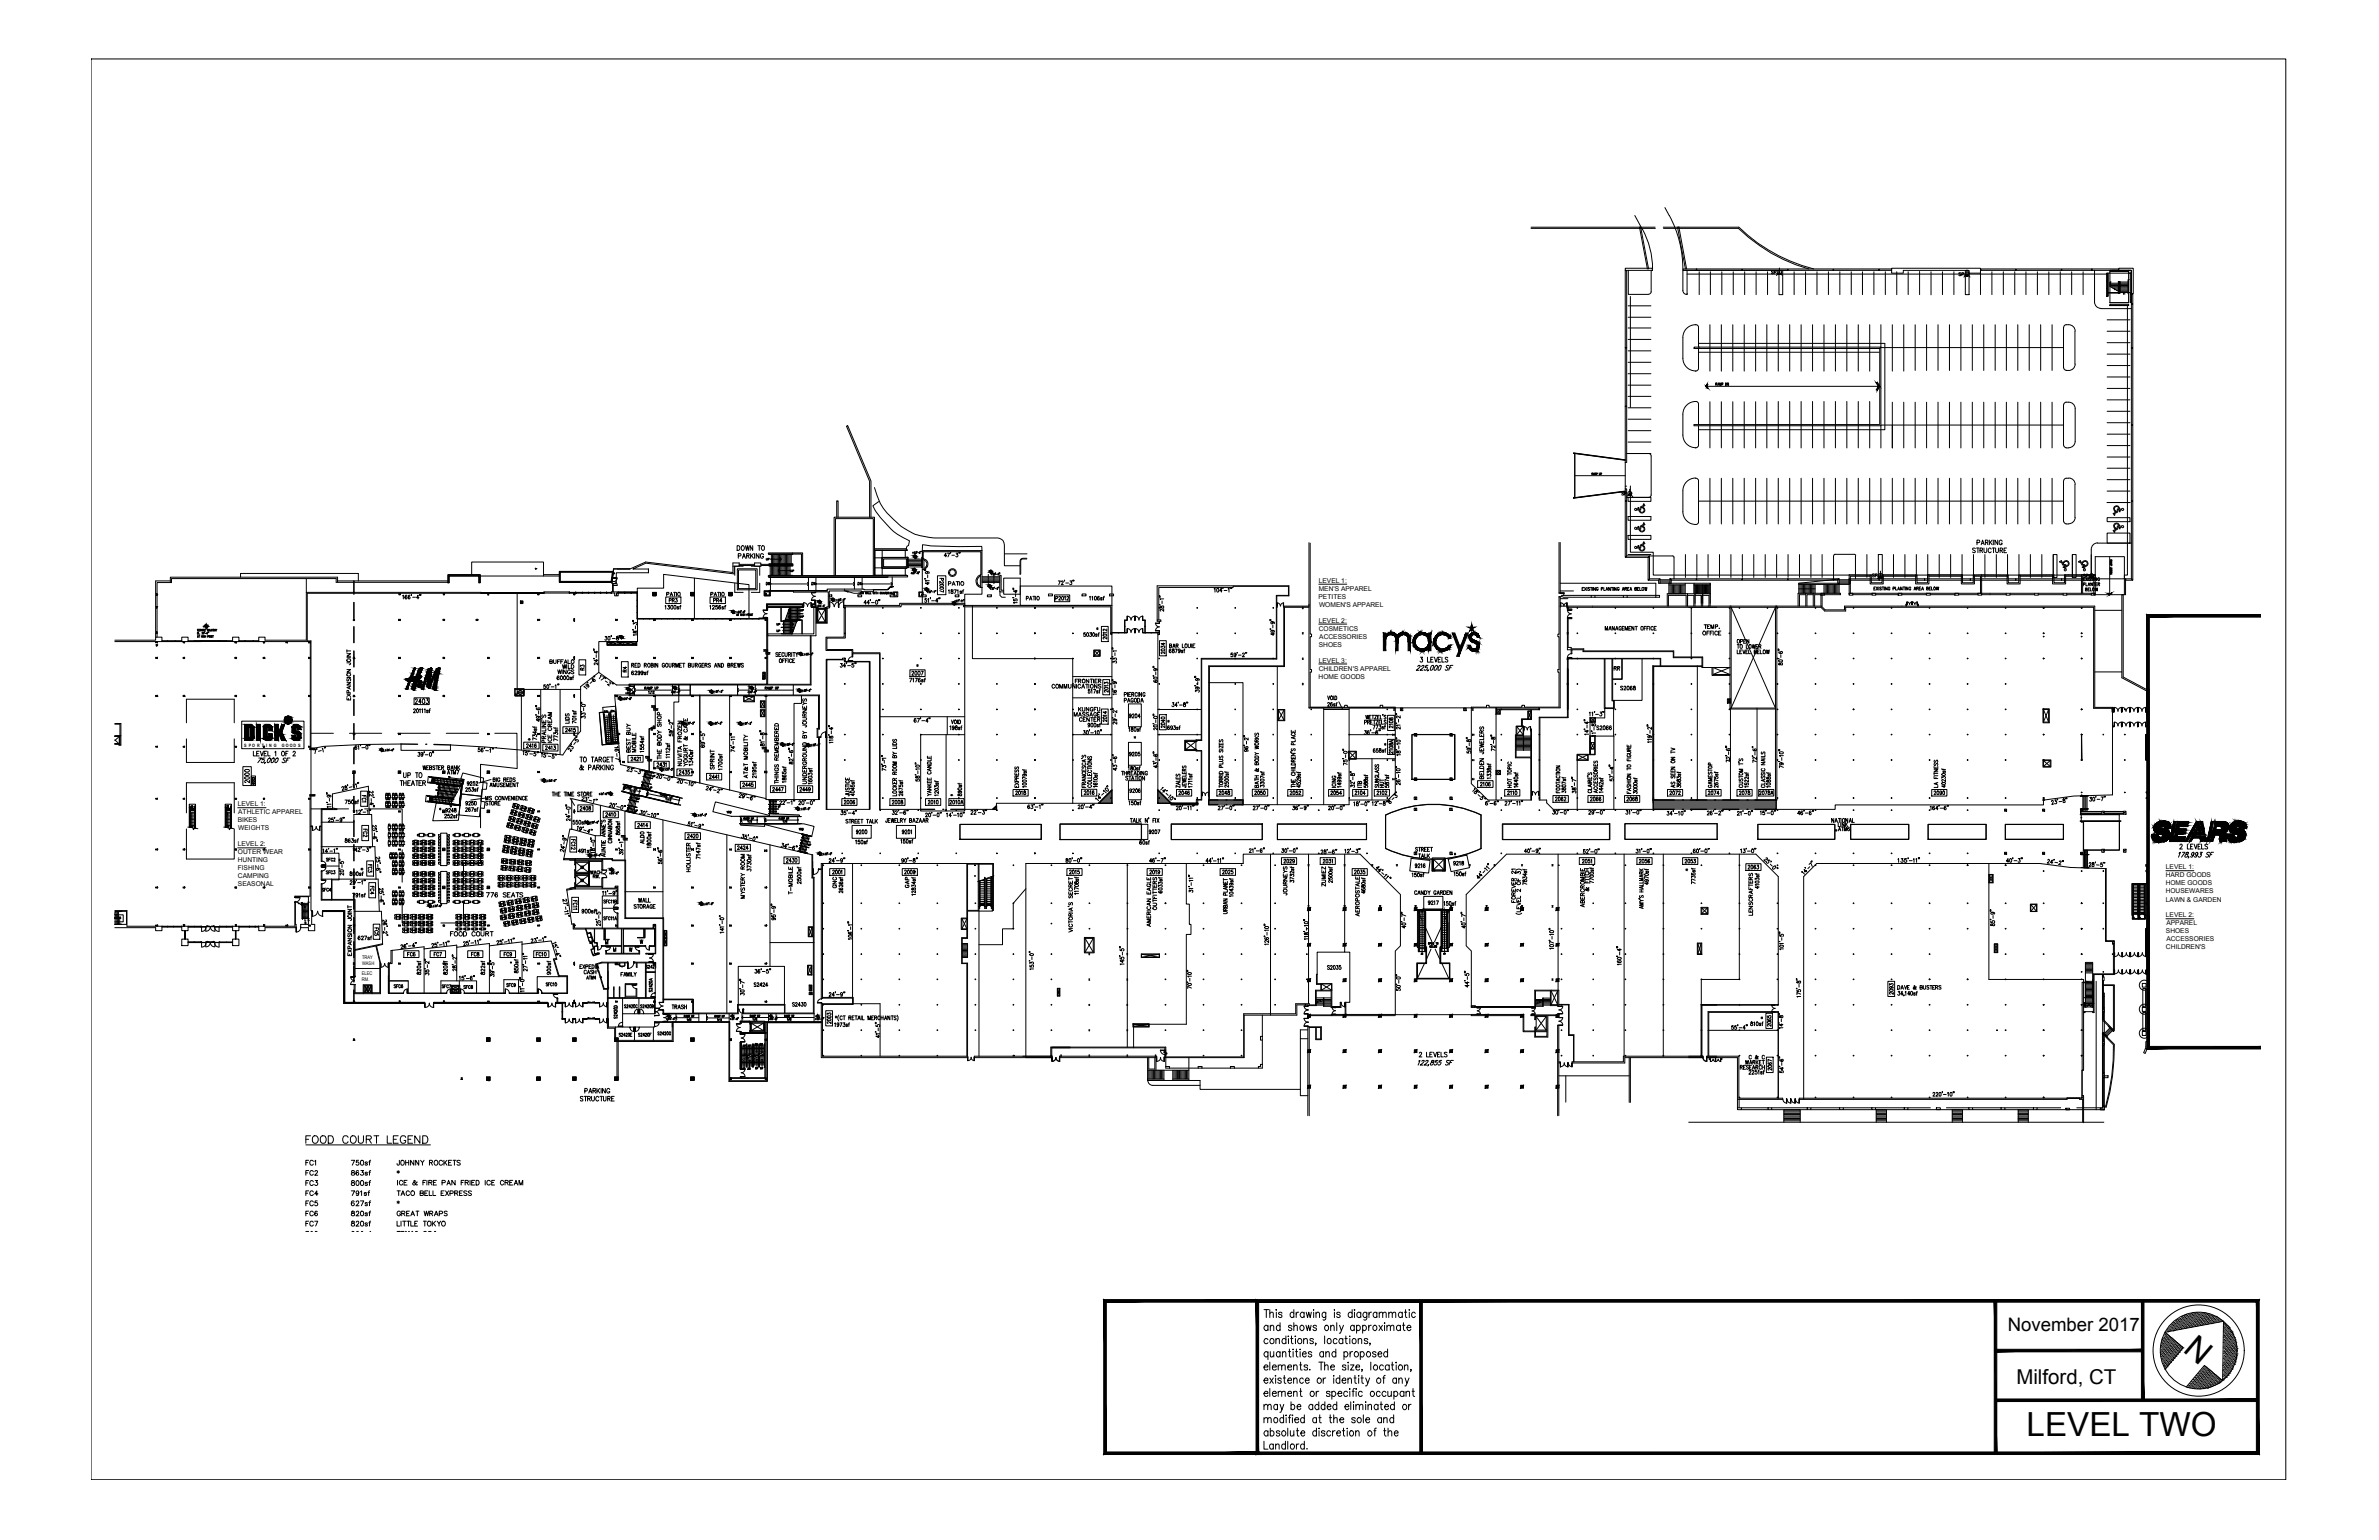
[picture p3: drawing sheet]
<svg xmlns="http://www.w3.org/2000/svg" width="432mm" height="279mm" viewBox="0 0 432 279" stroke-linecap="round" stroke-linejoin="round" font-family="sans-serif">
<defs><g id="words">
<text font-size="6" x="367.8" y="260.6">LEVEL TWO</text>
<text font-size="5.9" x="396.1" y="245.2" transform="rotate(40 396.1 245.2)">N</text>
<text font-size="3.7" x="366" y="251.1">Milford, CT</text>
<g font-size="3.5">
<text x="106.9" y="122.8" transform="rotate(-90 106.9 122.8)">R3</text>
<text x="114.7" y="123.1" transform="rotate(-90 114.7 123.1)">R4</text>
<text x="291.7" y="122.8">RR</text>
<text x="152.8" y="162.3" transform="rotate(-90 152.8 162.3)">GNC</text>
<text x="165.8" y="162.3" transform="rotate(-90 165.8 162.3)">GAP</text>
<text x="112.9" y="173.9">W</text>
<text x="54.3" y="216.3">FC3</text>
<text x="54.3" y="218">FC4</text>
<text x="54.3" y="223.7">FC7</text>
</g>
<text font-size="3.4" x="364.4" y="241.5">November 2017</text>
<g font-size="3.1">
<text x="320.3" y="50.8">SP</text>
<text x="354.2" y="51.2">SP</text>
<text x="293.2" y="91">SP</text>
<text x="137.9" y="103">UP</text>
<text x="137.9" y="107.2">DN</text>
<text x="142.2" y="105.1">UP</text>
<text x="146" y="107.2">DN</text>
<text x="154.5" y="107.2">DN</text>
<text x="338.7" y="105.8">SP</text>
<text x="376.8" y="105.8">SP</text>
<text x="143.9" y="113.2">UP</text>
<text x="143.9" y="112.2">UP</text>
<text x="139.7" y="114.7">UP</text>
<text x="197.9" y="115.4">*</text>
<text x="165.1" y="122.1">*</text>
<text x="108.3" y="130.5">DN</text>
<text x="109.7" y="130.5">DN</text>
<text x="204.6" y="135.1">*</text>
<text x="210.6" y="132.3">*</text>
<text x="250.1" y="136.5">*</text>
<text x="117.1" y="142.2">UP</text>
<text x="113.9" y="148.5">UP</text>
<text x="114.3" y="146.4">UP</text>
<text x="116.4" y="144.3">UP</text>
<text x="140.1" y="147.8">UP</text>
<text x="145.3" y="154.5">UP</text>
<text x="64.2" y="159.1">*</text>
<text x="304.8" y="159.1">*</text>
<text x="56.4" y="169" transform="rotate(-90 56.4 169)">UP</text>
<text x="133.7" y="191.2">UP</text>
<text x="135.8" y="190.9">DN</text>
<text x="134.4" y="195.4">DN</text>
<text x="139.3" y="195.1" transform="rotate(-90 139.3 195.1)">UP</text>
</g>
<g font-size="2.6">
<text x="33.5" y="147.5">UP</text>
<text x="256.8" y="174.3">DN</text>
<text x="260.7" y="174.3">DN</text>
<text x="54.3" y="224.7">FC8</text>
<text x="62.8" y="224.7">822sf</text>
<text x="70.9" y="224.7">TEXAS BBQ</text>
</g>
<g font-size="1.2">
<text x="239.4" y="105.7">LEVEL 1:</text>
<text x="239.4" y="107.2">MEN'S APPAREL</text>
<text x="239.3" y="108.7">PETITES</text>
<text x="239.4" y="113">LEVEL 2:</text>
<text x="239.4" y="110.1">WOMEN'S APPAREL</text>
<text x="239.4" y="114.4">COSMETICS</text>
<text x="239.4" y="117.3">SHOES</text>
<text x="239.5" y="115.9">ACCESSORIES</text>
<text x="239.3" y="123.1">HOME GOODS</text>
<text x="239.4" y="120.2">LEVEL 3:</text>
<text x="239.4" y="121.7">CHILDREN'S APPAREL</text>
<text x="43.2" y="146.3">LEVEL 1:</text>
<text x="43.2" y="149.2">BIKES</text>
<text x="43.2" y="147.8">ATHLETIC APPAREL</text>
<text x="43.2" y="153.6">LEVEL 2:</text>
<text x="43.2" y="155">OUTER WEAR</text>
<text x="43.2" y="150.7">WEIGHTS</text>
<text x="43.2" y="156.4">HUNTING</text>
<text x="43.2" y="157.9">FISHING</text>
<text x="43.2" y="159.4">CAMPING</text>
<text x="43.2" y="160.8">SEASONAL</text>
<text x="393.1" y="159.2">HARD GOODS</text>
<text x="393.1" y="160.6">HOME GOODS</text>
<text x="393.1" y="157.7">LEVEL 1:</text>
<text x="393.1" y="162.1">HOUSEWARES</text>
<text x="393.1" y="163.6">LAWN &amp; GARDEN</text>
<text x="393.1" y="166.4">LEVEL 2:</text>
<text x="393.2" y="167.9">APPAREL</text>
<text x="393.1" y="169.3">SHOES</text>
<text x="393.1" y="172.2">CHILDREN'S</text>
<text x="393.2" y="170.8">ACCESSORIES</text>
</g>
<g font-size=".9">
<text x="65.7" y="174">TRAY</text>
<text x="65.7" y="177">ELEC</text>
<text x="65.7" y="178">RM.</text>
<text x="65.7" y="175.1">WASH</text>
</g>
<g font-size=".8">
<text x="44.3" y="135.5">S P O R T I N G</text>
<text x="51.2" y="135.5">G O O D S</text>
</g>
</g></defs>
<!-- layer: L2-CIRC-E -->
<g fill="#000" stroke="#000" stroke-width=".18">
<path d="M258.1 165.1l.1 .4h-.2zM262.2 165.1v.4z"/>
<path d="M309.9 69.7l-.1 .4 .2-.3zM309.9 69.7l-.1 .4h-.2zM309.6 70.1l.4 .3zM309.6 70.1l.4 .3-.1 .1z"/>
<path d="M340.9 70.1l-.4 .6 .3 .1zM340.9 70.1h.3l-.4 .7zM340.5 69.5l.4 .6h.3zM340.5 69.5l.3-.2 .4 .8z"/>
<path d="M382.6 107.6l-.1 .1 .4 .1zM382.5 107.7l.4 .1v.1zM382.9 107.8v.1l.4-.3zM382.9 107.9l.4-.3v.1z"/>
<path d="M257.3 165.1h1.5zM257.3 165.1h1.5zM257.3 165.1h1.5zM257.3 165.1h1.5z"/>
<path d="M258.8 165.1h1.4zM258.8 165.1h1.4zM258.8 165.1h1.4zM258.8 165.1h1.4z"/>
<path d="M260.2 165.1h1.3zM260.2 165.1h1.3zM260.2 165.1h1.3zM260.2 165.1h1.3z"/>
<path d="M261.5 165.1h1.5zM261.5 165.1h1.5zM261.5 165.1h1.5zM261.5 165.1h1.5z"/>
</g>
<!-- layer: X-L2-PROPOSED LEASE-N -->
<g fill="#5a5a5a" stroke="#5a5a5a" stroke-width=".18">
<path d="M210.2 143.3l2.4 2.4h-2.4z"/>
<path d="M201.8 143.3v2.4h-2.4z"/>
<path d="M219.4 145.1h6.2z"/>
<path d="M219.4 145.1h6.2v.9z"/>
<path d="M180.2 146.8l.7-.6v.6z"/>
<path d="M300.1 145.1l22.3 1.7v-1.7zM300.1 145.1l22.3 1.7h-22.3z"/>
<path d="M212.6 145.7l4.8 .3v-.3zM212.6 145.7l4.8 .3h-4.8z"/>
<path d="M219.4 146h6.2zM219.4 145.1l6.2 .9h-6.2z"/>
</g>
<g fill="none" stroke="#000" stroke-width=".25">
<path d="M72.8 135h3M77.3 135h.1M78.8 135.1l3 .1M167.1 146.8h2.5M171.1 146.8h.1M172.6 146.8h2.5M180.2 146.8l.7-.6v.6zM199.4 145.7l2.4-2.4v2.4zM210.2 143.3l2.4 2.4h-2.4zM212.6 145.7h4.8v.3h-4.8zM221 145.1h-1.6v.9h1.6M222.5 146h.1"/>
<path d="M222.5 145.1h.1M224 145.1h1.6v.9h-1.6M303.9 145.1h-3.8v1.7h3.8M305.4 145.1h.1M305.4 146.8h.1M306.8 146.8h3M306.8 145.1h3M311.2 145.1h.1M311.2 146.8h.1M312.7 146.8h2.9M312.7 145.1h2.9M317.1 145.1h.1"/>
<path d="M317.1 146.8h.1M318.5 145.1h3.9v1.7h-3.9"/>
</g>
<!-- layer: L2-LEASE-E -->
<g fill="none" stroke="#000" stroke-width=".18">
<path d="M115.7 107.4v-.7h4.8v-2.5l15.4 1.9v6.1M126 104.9v7.3M167.4 103.4v6.1M178.2 106.6v1.2h-3.1v2M185.2 106.3h16.6v3.5h-16.6zM201.8 115.1v28.2l-2.4 2.4h-18.5v.5l-.7 .6h-5.1v.3h-3.4v-.3v.3h-4.6v-.3h-7.4M210.2 115.1v28.2l2.4 2.4h4.5M56.4 136v8.2M57.2 135.7l1.6-.3 7-.3 7-.1v1.1h9v-.9l12.8 .9 7.6 .9M105.4 124.5v8.2M105.4 132.6l-1.5 1.8-1.7 2.6M111.9 124.3l-3.2-2.3-3.3 2.6"/>
<path d="M114.2 126.1h-2.6l1 12.6 26.4 6.2M204.8 127.7h2.4v4.2h-2.4zM204.8 134.7h2.4v4.1h-2.4zM383.4 128.3v15.9l-7 .2-5.4 .7M60.3 146.6v-2.6l6.6-1.4 .1 5.2h.5l.1 5.8M68 153.6l.3 5.9h.3l.2 5.8M79.2 145.7l4.3 .5-.3 2.6-4.7 .1zM81.5 140.9h.2v.2h-.2zM83.7 144l3.7 .5-.4 3.7-3.7-.3zM84 140.2l3.8 1-.4 3.3-3.7-.5 .2-1.7h.2l.1-.9-.6-.1zM139 145.1h9.7M147.5 155.1l-43.7-10.2v5.6l-.4-.1-1.1 5.6"/>
<path d="M149.1 156.7h26.4M150.1 146.8h7.7M154.7 149.8h3.4v2.3h-3.4zM162.7 149.8h3.5v2.3h-3.5zM186.2 156.7h39.5v-1.7h21.2l7.3 7.3v9.3l-.9 .9v11.6h13.8M204.8 141.6h2.4v3.5h-2.4zM207.2 149.5h1.1v2.8h-1.1zM219.4 145.1h6.2v.9h19.3v-.9h7l1.4-1.3v-15.4h13.8v13.8l3 2.9h7.9M256.1 155.7l3.5 .4-.3 2.3-3.4-.4zM262.9 155.9l3.3-.8 .5 2.3-3.3 .7zM279.4 145.1h1.3v.6l1.2 1.1h18.2M311.7 149.4v2.9"/>
<path d="M322.5 145.1h-22.4v.6M333.1 150.6h.3v.2h-.3zM356.4 156.7h13.9l5.5 .7 6.5 .2M356.8 156.7h-27.1l-2.3 2.3v40.5M370.9 145.1v.9h-37.8v.8h-10.7M69.2 165.3l.2 6.1M71 172.5l6-.7v.4l5.9-.7v.4l5.9-.7v.4l6-.7v.4l5.2-.6 1 3.2M102.9 161.5l.9 6.2 .2-.1M108.9 177.2h.2l.1 .2h-.2zM258.4 162.6h3.5v2.3h-3.5zM322.8 182.4v-23.4l-4.1-4h-45.3l-7.3 7.3v9.3l1 .9v10.2M322.8 183.5v15.7"/>
</g>
<!-- layer: L2-CIRC-E -->
<g fill="none" stroke="#000" stroke-width=".18">
<path d="M296.7 39.1l1.4 2.5M302.2 37.7l.8 1.4M303 39.1a20.5 20.5 0 0 1 2.4 9.7M277.9 41.4h22.6M277.9 41.2h22.5M295 48.7h4.9v.4h-4.9zM295.5 59.5h4.1M295.5 57.6h4.1M295.5 55.5h4.1M295.5 49.1v4.3h3.7M295.9 53.8v20.1M297.6 41.2l1.4 7.6"/>
<path d="M297.6 41.3l.2-.1 1.4 7.6M298.1 41.6a15 15 0 0 1 1.8 7.2M299.7 49.1v3.8M299.7 52.9l-.2 .4-.3 .1M301.9 41.2h13.7a30.5 30.5 0 0 0 13.6 7.6M301.9 41.4h13.6a29.7 29.7 0 0 0 12.8 7.4M304.5 41.2l1.4 7.6M304.5 41.3l.2-.1 1.4 7.6M305.4 48.8h2.5v.3h-2.5zM306.1 53.4h.1M306.2 49.1v4.2M306.2 49.7h76.2"/>
<path d="M306.3 53.3l-.2 .1M307.9 48.8h8.3v.3h-8.3zM308.3 59.4a.46 .46 0 0 0-.6-.5 2.31 2.31 0 0 0-2.3 2.3M308.3 59.4v3.6M308.4 49.3v4.2M310.4 58.9v4.2M310.4 49.3v4.2M312.4 58.9v4.2M312.5 49.3v4.2M314.5 58.9v4.2M314.6 49.3v4.2M316.2 48.8h8.3v.3h-8.3z"/>
<path d="M316.6 58.9v4.2M316.7 49.3v4.2M318.7 58.9v4.2M318.7 49.3v4.2M320.7 58.9v4.2M320.8 49.3v4.2M322.8 58.9v4.2M322.9 49.1v4.4h.7v-4.4M324.5 49.1h-19.1v3.6a.7 .7 0 0 0 .7 .7M324.5 48.8h8.3v.3h-8.3zM324.8 58.9v4.2M325.6 49.3v4.2"/>
<path d="M326.9 58.9v4.2M327.7 49.3v4.2M329 58.9v4.2M329.8 49.3v4.2M331.1 58.9v4.2M331.9 49.3v4.2M332.8 48.8h8.3v.3h-8.3zM333.1 58.9v4.2M333.9 49.3v4.2M335.2 58.9v4.2M336 49.3v4.2M337.3 58.9v4.2"/>
<path d="M338 49.3v4.2M339.4 58.9v4.2M340.1 49.3v4.2M341.1 48.8h2.2v.3h-2.2zM341.4 58.9v22.4M342.2 49.3v4.2M343.3 48.7h16.2v.9h-2.2v-.5h-11.8v.5h-2.2zM343.5 58.9v8.4M344.3 49.3v4.2M345.5 58.9v8.4M346.3 49.3v4.2M347.6 58.9v8.3"/>
<path d="M348.4 49.3v4.2M349.7 58.9v8.3M350.5 49.3v4.2M351.8 58.9v8.3M352.6 49.3v4.2M353.8 58.9v8.3M354.6 49.3v4.2M355.9 58.9v8.3M356.7 49.1h.7v4.4h-.7zM358 58.9v8.3M359.5 49.3v4.2M359.5 48.8h6.4v.3h-6.4z"/>
<path d="M360.1 58.9v8.3M361.5 49.3v4.2M362.1 58.9v8.3M363.6 49.3v4.2M364.2 58.9v8.3M365.7 49.3v4.2M365.9 48.8h8.3v.3h-8.3zM366.2 58.9v8.3M367.7 49.3v4.2M368.3 58.9v8.3M369.8 49.3v4.2M370.4 58.9v8.3"/>
<path d="M371.9 49.3v4.2M372.5 58.9v8.3M373.9 49.3v4.2M374.2 48.8h5.5v.3h-5.5zM374.5 59.4v7.3M375 58.9a1.28 1.28 0 0 1 1.7 1.2M375 58.9l-.4 .2v.3M376 49.3v4.2M378.1 49.3v4.2M379.7 48.8h4.8v.3h-4.8zM380.2 54.8a1.16 1.16 0 0 0 1.1 1.2M380.2 49.1v5.7"/>
<path d="M381.3 56h5.6M382.4 49.6h.3v4.1h-.3zM382.4 49.6h.1zM382.4 52.3l.1 .1zM382.4 51h.1zM382.5 51v-1.4v1.4M382.5 52.3v-1.3v1.3M382.5 53.7v-1.3v1.3M382.5 58h4.1M382.5 49.6v4.1M382.7 53.1h3.9M382.9 54.9h3.4"/>
<path d="M383 55.4h.1M383 49.1h.1M383 51.8h1.6M383 51.6h1.6M383 51.4h1.6M383 52l.8 .4M383 49.1v.5h-.3M383 55.2h3.3v.2h-3.3zM383 49.1h3.3v.2h-3.3zM383 52v-.8v.8M383 51.2h.1M383 55.4h3.3"/>
<path d="M383 49.1h1.6zM383 49.1h1.5M383.1 52h1.5M383.3 49.1h3.6v5.8M383.4 52.2h1.2M383.8 52.4h.8M383.9 52.4l-.1 .1M384.1 52.6h.5M384.5 53.2h.1M384.5 53.2h.3M384.5 51.1v1.8M384.5 51.1h.3v2.1"/>
<path d="M384.6 52.9v-1.8h.1v2.1l-2-.1h2v-1.9h-.1v1.7M384.6 48.7h2.6v4.6h-.3v-4.2h-2.3zM384.6 49.1v.2M384.6 55.4h.1zM384.6 52.9l-.1-1.8h.3v2.1h-.3M384.7 52.9h1.6M384.7 52.6h1.6M384.7 52.4h1.6M384.7 52.2h1.6M384.7 52h1.6M384.7 51.8h1.6M384.7 51.6h1.6"/>
<path d="M384.7 51.2v1.9M384.7 51.4h1.6M385.4 53.2l.1 .1zM385.5 53.2v.1M385.5 53.3h.1M386.1 55.4v48.9h-.5v.7h-5.3M386.3 50.7v2.6M386.3 50.7h.1M386.3 55.4h.1M386.3 49.1v.5h.6M386.3 51.2h-1.7v1.7l-.7-.4-.1 .1M386.3 49.1h.6v.5h-.6z"/>
<path d="M386.3 54.9v-5.3h-3.3v5.3M386.6 53.3h.3M386.6 49.6h.3v5.3h-.3zM386.8 53.3h.1M386.8 53.3l.1 1.6zM386.9 53.3h.2v1.8h-.2zM386.9 55.2h.2v7.9h-.2zM386.9 53.3v1.5M295 63.1h.2h-.2M295.2 73.7h-.2v-24.6h.2v34.8h-.2M295.2 73.7h-.2v15M295.5 61.6h4.1"/>
<path d="M295.5 63.7h4.1M295.5 65.7h4.1M295.5 67.8h4.1M295.5 69.9h4.1M295.5 71.9h4.1M295.5 74h4.1M295.5 76.1h4.1M295.5 78.1h4.1M305.4 65a2.31 2.31 0 0 0 2.4 2.3M305.4 78.9a2.31 2.31 0 0 0 2.4 2.3M305.4 61.2v3.8M305.4 75.2v3.7"/>
<path d="M307.5 63h33.9l-.3 .2h-33.6zM307.7 67.3h.1M308.3 66.9l-.2 .3-.3 .1M308.3 63h.1M308.3 62.3h33.8v15.7h-33.8M308.3 73.3a.46 .46 0 0 0-.6-.5 2.31 2.31 0 0 0-2.3 2.3M308.3 63.9h32.8M308.3 63.2v3.7M308.3 73.3v3.7M308.3 77.2v3.6M309.7 70.1h31.4M310.4 63.2v4.1"/>
<path d="M310.4 72.9v8.4M311.4 69.7h.2v-.2h-.2v.4M311.5 69.7l.1 .2M311.8 69.9l.1-.4 .1 .4M311.8 69.8h.2M312.1 69.9v-.4l.2 .4 .1-.4v.4M312.4 63.2v4.1M312.4 72.9v8.4M312.5 69.7h.2v-.2h-.2v.4M313.2 69.5a.23 .23 0 0 1 .2 .2 .23 .23 0 0 1-.2 .2zM313.7 69.5v.4l-.2-.4v.4M314.5 63.2v4.1"/>
<path d="M314.5 72.9v8.4M316.6 63.2v4.1M316.6 72.9v8.4M318.7 63.2v4.1M318.7 72.9v8.4M320.7 63.2v4.1M320.7 72.9v8.4M322.8 63.2v4.1M322.8 72.8v8.5M324.8 63.2v4.1M324.8 72.8v8.5M326.9 63.2v4.1"/>
<path d="M326.9 72.8v8.5M329 63.2v4.1M329 72.8v8.5M331.1 63.2v4.1M331.1 72.8v8.5M333.1 63.2v4.1M333.1 72.8v8.5M335.2 63.2v4.1M335.2 72.8v8.5M337.3 63.2v4.1M337.3 72.8v8.5M339.4 63.2v4.1"/>
<path d="M339.4 72.8v8.5M341.1 77h-33.6v.2h33.9M341.4 63.1h33.1M341.4 77.1h33.1M341.4 63l-.2 .2v13.8M343.5 73v8.3M345.5 73v8.3M347.6 73v8.3M349.7 73v8.3M351.8 73v8.3M353.8 73v8.3M355.9 73v8.3"/>
<path d="M358 73v8.3M360.1 73v8.3M362.1 73v8.3M364.2 73v8.3M366.2 73v8.3M368.3 73v8.3M370.4 73v8.3M372.5 73v8.3M374.5 73.4v7.4M374.6 66.7l.2 .4 .2 .1M375 73a1.28 1.28 0 0 1 1.7 1.1v6a1.16 1.16 0 0 1-1.2 1.1M375 73l-.4 .2v.2"/>
<path d="M376.6 60.1v6M376.7 66a1.28 1.28 0 0 1-1.7 1.2M382.5 64.2h4.1M382.5 62.2h4.1M382.5 60.1h4.1M382.5 70.5h4.1M382.5 68.4h4.1M382.5 66.3h4.1M382.5 76.7h4.1M382.5 74.6h4.1M382.5 72.5h4.1M382.5 78.8h4.1"/>
<path d="M386.9 63.1h.2v14h-.2zM386.9 77.2h.2v13.7h-.2zM151.9 93.8v-2.9h.2v2.9M157.8 93.8v-6.5l-4.2-10 .3-.1 4.2 10.1v6.5M158.7 88.5a10.1 10.1 0 0 0 3.4 5.6 10.3 10.3 0 0 0 7.5 3.5h11.5a1.28 1.28 0 0 1 1.2 1.3v3.7h2.8M158.8 99.9h5.7h-5.7v4.5h5.7h-5.7zM159.5 91l-1.1 .8a13.7 13.7 0 0 0 6.7 6.3l-.2 .9-.3 .1-.1 .5M160.1 99.8v1.4h-1.3M164.3 99.8v1.3M164.5 99.8h.1M164.6 99.8l-.1 .1M167.4 99.9v-1.1l1.6 .2 9.2 .1v.8"/>
<path d="M285.6 90.3h.1M285.6 82.2h.1M285.6 82.2l9.4 1.3M285.6 82.2l9.4 1.3-9.2-1.3v8.2l9.2-1.2M285.6 90.3l9.4-1.2-9.4 1.2M285.7 90.2l-.1 .1M285.8 86.3h9.2M285.8 82.3v8M288.9 86h.2v-.2h-.2v.3M289 86l.1 .1M289.2 86.1l.1-.3 .1 .3M289.2 86h.2"/>
<path d="M289.5 86.1v-.3l.1 .3 .1-.3v.3M289.8 86l.2-.2h-.2v.3M290.3 85.8v.3h.1l.1-.3M290.5 86l.2-.2h-.2v.3M295 91h.2v9.9l-.2 .2zM295.2 82.3h4.4M295.2 90.2h4M295.5 93.7h4.1v.7h-4.1zM295.5 97.1h4.1v.8h-4.1zM295.5 90.2h4.1v.8h-4.1zM295.5 80.2h4.1M295.9 88.2v12h4.2v4.1h80.2v.7v-4h5.3v4"/>
<path d="M296.8 99.2l.4 .1 .1-.3h.1v.3h.3v-.4l.6-.3v-.2l.1-.1 .1 .3-.6 .4-.1 .4-1 .1zM296.8 92.3l.4 .1 .1-.3h.1v.3h.3v-.4l.6-.3v-.2l.1-.1 .1 .3-.6 .4-.1 .4-1 .1zM297 96l-.3-.1 .1-.2 .4 .1 .1-.3h.1v.3h.3v-.4l.6-.3v-.2h.1l.1 .3-.6 .3-.1 .5h-.8M298 95.6h.3M298 99h.3M298 92.1h.3M298.1 95.5a.41 .41 0 0 1 .3 .5 .41 .41 0 0 1-.4 .4 .41 .41 0 0 1-.4-.4M298.1 99a.42 .42 0 0 1 .3 .4 .42 .42 0 0 1-.3 .4 .42 .42 0 0 1-.5-.3M298.1 92.1a.42 .42 0 0 1 .3 .4 .42 .42 0 0 1-.3 .4 .42 .42 0 0 1-.5-.3M298.3 95.5a.53 .53 0 0 1 0 .9 .53 .53 0 0 1-.8-.4M298.3 99a.53 .53 0 0 1 0 .9 .53 .53 0 0 1-.8-.4M298.3 92.1a.53 .53 0 0 1 0 .9 .53 .53 0 0 1-.8-.4"/>
<path d="M299.2 82.3h.3l.2 .4M299.7 82.7v7.1l-.2 .4h-.3M305.4 92.8a2.25 2.25 0 0 0 2.7 2.3l.2-.4M305.4 89.1v3.8M307.7 86.8a.46 .46 0 0 1 .6 .4v7.5M307.7 81.3h.1M307.8 86.7a2.31 2.31 0 0 0-2.4 2.3M308.3 80.8l-.2 .4h-.3M308.3 90.9h66.2M310.4 86.8v8.3M312.4 86.8v8.3M314.5 86.8v8.3"/>
<path d="M316.6 86.8v8.3M318.7 86.8v8.3M320.7 86.8v8.3M322.8 86.8v8.3M324.8 86.8v8.3M326.9 86.8v8.3M329 86.8v8.3M331.1 86.8v8.3M333.1 86.8v8.3M335.2 86.8v8.3M337.3 86.8v8.3M339.4 86.8v8.3"/>
<path d="M341.4 86.8v8.3M343.5 86.8v8.3M345.5 86.8v8.3M347.6 86.8v8.3M349.7 86.8v8.3M351.8 86.8v8.3M353.8 86.8v8.3M355.9 86.8v8.3M358 86.8v8.3M360.1 86.8v8.3M362.1 86.8v8.3M364.2 86.8v8.3"/>
<path d="M366.2 86.8v8.3M368.3 86.8v8.3M370.4 86.8v8.3M372.5 86.8v8.3M374.5 87.2v7.4M374.6 94.6l.2 .4h.2M374.6 80.8l.2 .4h.2M375 86.8h.5M375 95.1h.5M375 81.3h.5M375 86.8l-.4 .2v.2M375.5 86.7a1.16 1.16 0 0 1 1.2 1.2"/>
<path d="M376.6 87.9v6M376.7 93.9a1.16 1.16 0 0 1-1.2 1.1M379.6 99.7v5.3M380.7 98.5h6.2M380.7 98.5a1.16 1.16 0 0 0-1.1 1.2M382.5 82.9h4.1M382.5 80.8h4.1M382.5 89.1h4.1M382.5 87h4.1M382.5 84.9h4.1M382.5 91.2h4.1M382.5 96.7h4.1v1.8h-4.1z"/>
<path d="M382.5 93.9h4.1v.7h-4.1zM383.8 92.8h.3M383.8 95.9h.3M383.9 92.6l.2 .2M384.6 92.3a.4 .4 0 0 0-.6-.4 .4 .4 0 0 0-.1 .7M384.6 95.4a.41 .41 0 0 0-.4-.4 .41 .41 0 0 0-.5 .4 .41 .41 0 0 0 .4 .5M384.7 92.3a.53 .53 0 0 0-.8-.5 .53 .53 0 0 0 0 .9M384.7 95.4a.53 .53 0 0 0-.8-.4 .53 .53 0 0 0 0 .9M385.1 92.4h-.8l-.1 .4-.6 .4 .2 .3 .1-.1-.1-.2 .6-.3v-.4h.3v.3l.1 .1 .1-.4h.1M385.1 95.4h-.8l-.1 .5-.6 .4 .2 .3 .1-.1-.1-.2 .6-.3v-.4h.3v.3l.1 .1 .1-.4h.1M385.1 95.5l.2-.1 .2 .2-.2 .1-.2-.1M385.1 92.3l.2-.1 .2 .3-.2 .1-.2-.1"/>
<path d="M386.9 91h.2v14.2l-.2-.2zM29.4 116.3h3.6M29.4 116.4h3.6M29.4 116.3v.1M29.4 116.3h3.5M29.4 116.4h3.5M30.4 116.3v.1M30.9 105.4h-2.6v10.2M31.8 116.3v.1M32.9 116.3v.1M34.1 116.3h2.5M34.2 116.3v.1"/>
<path d="M34.2 116.3h1M34.2 116.4h1M35.2 116.3l.1 .1zM36.4 116.3h-1.1h1.1M36.4 116.3v.1M36.5 116.3v.1M36.6 116.4h-2.5M36.6 116.3h1.6h-1.6M36.6 116.3l3.2 .1zM38.2 116.3v.1zM39.8 116.4h2.4M39.8 116.3h-1.6h1.6"/>
<path d="M39.8 116.3v.1M39.9 116.3v.1M41.1 116.3h-1.2h1.2M41.1 116.3v.1M41.1 116.3l1.1 .1h-2.4M41.1 116.3h1.1M43.4 116.3h3.6v.1h-3.6M43.4 116.4v-.1v.1M43.4 116.3h3.5M43.4 116.4h3.5M43.7 104.7v-.7h21.3v1.4M44.5 116.3v.1v-.1"/>
<path d="M44.5 116.3v.1M45.9 116.3v.1v-.1M46 116.3v.1M46.9 116.3v.1M55.6 105.1v2.4M61.3 105.6v-.9h-30.4v1M61.3 105.4h20.2M81.3 104.3h5.9v1.4h-.3v-1.2h-5.4v1.2h-.2zM81.5 104.5h5.5v1.2h.1h-.1v-1.2h-5.5v1.2h-.2h.2zM81.5 105.6h-20.5v-.6h-29.9v.7h-2.6v9.9M85.6 104.3v-2.3h13.1v2.5M87.1 105.7v-1.4h-5.8v1.4"/>
<path d="M87.2 104.5h14.3M87.3 107.5h11.4v.1h-11.4M87.3 107.5v.1M88.4 107.6h-1.1h1.1M88.4 107.5v.1M88.9 107.5v.1M89.9 107.6h-1h1M89.9 107.5v.1M90 107.5v.1M91 107.6h-1h1M91 107.5v.1M91.1 107.5v.1"/>
<path d="M92.1 107.6h-1h1M92.1 107.5v.1M93.1 107.6h-1h1M93.1 107.5v.1M93.2 107.5v.1M94.2 107.6h-1h1M94.2 107.5v.1M94.3 107.5v.1M94.5 109.1l.3 .3M94.8 109.1l-.3 .3M95.3 107.6h-1h1M95.3 107.5v.1"/>
<path d="M96.4 107.6h-1.1h1.1M96.4 107.5v.1M97.5 107.6h-1.1h1.1M97.5 107.5v.1M98 107.5v.1M98.7 104.3h2.8M98.7 107.6h-.7h.7M103.3 107.5v.1M103.3 107.6h7.7M103.3 107.5h7.6M103.4 107.5v.1M104.5 107.5v.1"/>
<path d="M104.5 107.5v.1zM104.5 107.5h-1.1h1.1M105.7 107.5v.1zM105.7 107.5h-1.2h1.2M105.7 107.5v.1M106.8 107.5h-1.1h1.1M106.8 107.5v.1M106.9 107.5h1h-1M106.9 107.5v.1M107.9 107.6v-.1l.1 .1M108 107.5h1h-1M109 107.5v.1"/>
<path d="M109 107.5v.1zM109 107.5h1.1h-1.1M110.1 107.5v.1zM110.1 107.5h.8h-.8M110.1 107.5v.1M110.3 116.6l1.1 .4M110.9 107.5l.1 .1M110.9 107.5v.1M111 107.5v.1M111.2 106.2h.1zM111.2 104.8h.1zM111.2 105.9v1.4"/>
<path d="M111.3 106.2h.7h-.7M111.3 104.8l.7 .1zM111.3 105.9v1.4M111.3 105.5a.7 .7 0 0 1 .7 .7M111.4 116.6l-1.1 .4M111.6 116.7l.1 .3M112 116.6l1.1 .4M112 104.8a.7 .7 0 0 1-.7 .7M112.2 107.5v.1M112.2 107.6h3.5M112.2 107.5h3.5v4.7M112.2 107.5v.1v-.1"/>
<path d="M113.1 116.6l-1.1 .4M113.3 116.5l1.4 .5M113.4 107.5v.1v-.1M113.4 107.5h.1M113.4 107.5v.1zM113.4 107.5h-1.2h1.2M114.5 107.5h-1.1h1.1M114.5 107.5v.1M114.6 107.5h1h-1M114.6 107.5v.1M114.7 116.5l-1.4 .5M114.8 116.7l.7 .3"/>
<path d="M115.5 116.7l-.7 .3M115.6 107.6v1.3M115.6 112.2h22.1M115.6 110h.1M115.6 107.5v4.8h22.1M115.6 108.9h.1M115.6 111.1h.1M115.7 107.6v4.6M115.7 112.3h22M115.7 112.3h1.1M116.8 112.3h9.7M117.9 112.2v.1"/>
<path d="M118.9 112.2v.1M119 112.2v.1M120 112.2v.1M120.1 112.2v.1M121.1 112.2v.1M122.2 112.2v.1M123.3 112.3h.1M124.3 112.2v.1M124.4 112.2v.1M125.4 112.2v.1M125.5 112.2v.1M126.5 112.3h1.1"/>
<path d="M127.6 112.3h1.1M128.8 112.3h1.1M129.9 112.3h1.1M131.1 112.3h1M132.2 112.3h1.1M133.3 112.3h1.1M133.4 105.8v1.7h1.5M133.8 103.2h3.6v3.8h-3.6zM134 103.4h3.2v3.4h-3.2zM134.4 112.3h1.1M134.9 102.7h-1.5v1.7M135.6 112.3h1"/>
<path d="M136.4 107.5h1.5M136.4 102.7h1.5v1.7M136.7 112.3h1M138.5 112h.7zM138.5 110.7h.7zM138.5 110.7a.7 .7 0 0 0 .7 .7M139.2 110.6l.1 .1zM139.2 111.3a.7 .7 0 0 0-.7 .7M139.6 102.3h4.3M139.6 100.6h4.3M139.6 102.7h4.3M139.6 102.3h4.3v.3h-4.3"/>
<path d="M139.6 107.1h10.5M139.6 107.2h10.5M139.6 104.4h4.3h-4.3M139.8 102.6v1.8M140 102.6v1.8M140.2 102.6v1.8M140.4 102.6v1.8M140.6 102.6v1.8M140.9 102.6v1.8M141.1 102.6v1.8M141.5 100.5v1.9M141.7 100.5v1.9"/>
<path d="M141.7 110.2v2.5M141.8 110.2v2.5h2.9M141.8 115h2zM141.8 113.8h2.4zM141.8 112.7h2.8M141.9 100.5v1.9M142.1 100.5v1.9M142.2 112.6h2.5M142.3 100.5v1.9M142.5 112.5h3.1v2.5M142.6 100.5v1.9M142.8 100.5v1.9"/>
<path d="M143 100.5v1.9M143.2 100.5v1.9M143.4 110.1l-.9 2.5M143.4 100.5v1.9M143.6 100.5v1.9h-3.6M143.7 113.8v1.2M143.9 113.8v.9M144.7 112.6l-1 2.5M145.2 112.5l-2.7 .1M145.6 112.5v2.5M147.2 108.9h.8zM148 108.9l.1 .1z"/>
<path d="M148 108.2a.7 .7 0 0 0-.7 .7M148.4 110.4h1.4v2.5h-1.4zM148.4 110.4l1.4 .1zM148.4 110.4l1.4 2.5M148.4 110.3l1.4 .1zM148.4 110.5v2.3h1.4v-2.3M149.5 110.3l.2 .1zM149.8 110.4l-1.4 2.5M150.6 110.1v.1zM150.6 109.2a.95 .95 0 0 1 .8 .9M150.6 109.2v.9zM151.4 104.4v-10.6h7.3v10.6"/>
<path d="M151.7 104.4v-10.3h6.8v10.3M152.2 109.2v.9v-.9M152.2 110.1v.1zM152.3 109.2a.95 .95 0 0 0-.9 .9M153.1 110.1l.1 .1zM153.1 109.2v.9zM153.2 109.2l-.7 .2-.3 .7M153.3 106.9v.3M154.7 119.9h-.8h.8M154.7 119.2a.7 .7 0 0 0-.7 .7M158.7 101.2h.1M158.7 103h.1"/>
<path d="M158.8 103h1.3v1.4M161 104.7h-21.4h21.4M161 104.7h.1M161.1 104.7h.1M161.1 104.7h-.1M161.9 104.7v1.8h-.3l-.5 .5h-2.6h2.6l.5-.5h.6h-.6l-.5 .5h-2.6M164.3 103.1v1.3M164.3 101.2h.1M164.3 103v.1M164.5 101.2h-4.4v1.9h4.4M164.5 104.4h.1M164.5 104.3l.1 .1"/>
<path d="M164.5 101.2h.1M164.5 103v.1M164.6 101.1h-4.5v2l4.5-.1M164.6 101.2h.1M164.7 102.4h2.7M164.7 101.5h2.7M164.7 101.7h2.7M164.7 101.9h2.7M164.7 102.2h2.7M164.7 102.6h2.7M164.7 102.9h2.7M164.7 103h.1"/>
<path d="M164.7 102.9h.1M164.7 101.1l-.1 .1M164.8 101.1v1.8M164.8 101.2v1.7M164.8 102.9v.1M167.3 102.9l.1 .1M167.4 101.1l-.1 1.8M167.4 101.2v1.7M167.7 101.4a1.01 1.01 0 0 1 .7 1 1.01 1.01 0 0 1-.7 1M167.7 101.6a.77 .77 0 0 1 .5 .8 .77 .77 0 0 1-.5 .7M177.9 104.3a1.21 1.21 0 0 0-.8 1.1 1.21 1.21 0 0 0 .8 1.2M177.9 104.5l-.3 .3-.3 .5 .2 .7 .4 .4"/>
<path d="M178.2 105.7h3.3M178.2 105.3h3.3M178.2 105.5h3.3M178.2 105.1h3.3M178.2 104.8h3.3M178.2 104.6h3.3M179.4 104.2v1.7M180.4 104.2v1.7M181.5 107.4v.6l.3 .4h.7M182.3 100.5h4.1M186.4 101.3h-.7a.51 .51 0 0 0-.6 .5l.1 2.4M186.4 101.4h-.9l-.2 .3v2.4"/>
<path d="M198.6 118.1l1 .9M199.6 118.1l-1 .9M201.9 114.8h.1M203 114.8h.1M204.1 113.6h.1M204.1 113.7h.1M204.1 112.6h.4M204.1 114.8h.4M204.2 112.5v2.3M204.5 112.5l.1 .1zM204.5 114.8h.1zM204.5 112.5h-.4v2.3h-2.3h2.7"/>
<path d="M204.6 111.8v.7zM204.6 114.1v.7zM204.6 114a.7 .7 0 0 1 .7 .7 .72 .72 0 0 1 .7-.7 .72 .72 0 0 1 .7 .7 .7 .7 0 0 1 .7-.7M205.9 111.8l.1 .7zM205.9 114.1l.1 .7zM206 112.5h.1M206 114.8h.1M206 111.8l.1 .7zM206 114.1l.1 .7zM207.4 112.5l.1 .1zM207.4 114.8h.1zM207.4 112.5v-.7v.7"/>
<path d="M207.4 114.8v-.7v.7M207.4 111.8a.7 .7 0 0 0-.7 .7 .72 .72 0 0 0-.7-.7 .72 .72 0 0 0-.7 .7 .7 .7 0 0 0-.7-.7M207.5 112.5h.4v2.3M207.5 112.6h.4M207.5 114.8h2.7h-2.7M207.8 113.6h.1M207.8 113.7h.1M207.8 112.5v2.3M208.9 114.8h.1M209 114.8h.1M209.7 114.4l.7 .1zM209.7 113a.7 .7 0 0 0 .7 .7 .7 .7 0 0 0-.7 .7"/>
<path d="M210.1 114.8h.1M210.4 112.7v.4h-.7h.8v-.4M210.4 114.8v-.3l.1 .3M210.4 114.5h.1M210.4 113h.1M210.4 114.7h.1M210.4 112.8h.1M231.8 109.4v.6zM231.8 109.4l.5 .3 .1 .2M232.9 109.4l.1 .6zM233 109.4l-.5 .3-.1 .2M283 107.6h.2"/>
<path d="M283.2 107.6h.7h-.7M283.2 105.8h17.3v2.6M283.2 110h1.4M283.2 108.6h1.4M283.2 107.2h2.4M283.3 110v-.6v.6M283.3 109.4l.5 .3 .1 .2 .2-.4 .3-.1M283.4 108h17.8v.4h-17.5M283.9 107.6a.74 .74 0 0 1-.9 .7M284.4 110v-.6v.6M284.5 112l.7 .1zM284.5 110.7h.7z"/>
<path d="M284.5 119.3h.7zM284.5 110.7a.7 .7 0 0 0 .7 .7 .7 .7 0 0 0-.7 .7M285.2 118.6a.7 .7 0 0 0-.7 .7M288.8 108v.4M289.5 108v.4M294.7 108v.4M295.3 108v.4M295.5 100.6h4.1M299.4 100.9l-.3 .2 .3-.2h-4.1l-.3 .2h4.1v4.1l.3-.2-.2 .3h1.8l.3-.2v.7M299.4 100.9v4.1h1.9l-.3 .3v.5h9.4v4.2M301.3 105.4h1.8M301.3 105.6h1.8"/>
<path d="M301.3 105.2h1.8M302.8 110v-2h3.2v2M302.9 106.1h3M302.9 105.8v1.9M303.1 105h4.8v.3h-4.5zM303.1 105.1v.7M303.1 106.1v1.6M303.1 105l.3 .3M303.3 105.3v.5M303.3 106.1v1.6M303.5 106.1v1.6M303.6 100.9h-4.2"/>
<path d="M303.6 100.9l.2 .2v3.9M303.8 106.1v1.6M304 106.1v1.6M304.2 106.1v1.6M304.4 106.1v1.6M304.6 106.1v1.6M304.8 106.1v1.6M305 106.1v1.6M305.2 106.1v1.6M305.4 106.1v1.6M305.7 106.1v1.6M305.9 105.8v1.9"/>
<path d="M305.9 100.6v4.2M306.3 108h1.1v2M306.3 107.7v2.3M307.5 105.8v1.9M307.5 106.1h2.9M307.7 107.7v2.3M307.7 108h1.1v1.5M307.7 106.1v1.6M307.9 106.1v1.6M307.9 105h8.3v.3h-8.3zM308 100.6v4.2M308.1 106.1v1.6"/>
<path d="M308.3 106.1v1.6M308.5 106.1v1.6M308.8 106.1v1.6M308.8 108v2M309 106.1v1.6M309 108h1.2v2M309 107.7v2.3M309.1 106.1v1.6M309.3 106.1v1.6M309.6 106.1v1.6M309.8 106.1v1.6M310 106.1v1.6"/>
<path d="M310 100.6v4.2M310.2 106.1v1.6M310.4 107.7h-7.8v2.3M312.1 100.6v4.2M314.2 100.6v4.2M314.2 110.2l8.1 18.3M316.2 105h8.3v.3h-8.3zM316.2 100.6v4.2M318.3 100.6v4.2M320.4 100.6v4.2M322.3 110.2l-8.1 18.3M322.5 100.6v4.2"/>
<path d="M324.5 105h8.3v.3h-8.3zM324.5 100.6v4.2M326.4 110v-2.4h7.6v.3h-3.3v2.1M326.5 105.8v1.8M326.5 106h9.1M326.6 100.6v4.2M326.7 106v1.6M326.9 106v1.6M327.1 106v1.6M327.3 106v1.6M327.5 106v1.6M327.8 106v4"/>
<path d="M327.8 107.9h-1.2v2.1M328 106v1.6M328.2 106v1.6M328.4 106v1.6M328.6 106v1.6M328.7 100.6v4.2M328.8 106v1.6M329 106v1.6M329.1 107.6v2.4M329.1 107.9h-1.1v2.1M329.2 106v1.6M329.5 106v1.6"/>
<path d="M330.5 107.9h-1.1v2.1M330.5 107.6h.7v.4h-.7zM330.5 107.6v2.4M330.7 100.6v4.2M331.1 106v1.6M331.3 106v1.6M331.5 106v1.6M331.7 106v1.6M331.9 106v1.6M332.1 106v1.6M332.3 106v1.6M332.5 106v1.6"/>
<path d="M332.8 106v1.6M332.8 100.8v4.5h.7l.3-.3h-1M333 106v1.6M333.2 106v1.6M333.4 106v1.6M333.6 106v1.6M333.8 105.1l-7.3 .7M333.8 105.4h1.8M333.8 105.1v2.5M333.8 105.1l-.2 .2v.5M333.8 105.6h1.8M333.8 105.2h1.8"/>
<path d="M335.6 107.6h.7v.4h-.7zM335.6 105.1l.2 .2v.5h-9.3M336.3 107.9h3.5M336.6 100.6h-3.5l-.3 .2M336.6 100.6l.2 .2M336.8 100.8v4.2M338.9 100.6v4.2M339.4 104.5h-3.6v3.1h44.5M339.7 104.3h-4.1v3.6M339.8 107.6h.7v.4h-.7zM340.5 107.9h4M340.9 100.6h.7v4.4h-.7z"/>
<path d="M341.1 105h-5.5l.3 .3h5.2M341.1 105h38.9M341.1 105.3h38.9M341.8 104.5h5.9M341.8 104.3h5.9M343.7 100.6v4.2M344.5 107.6h.7v.4h-.7zM345.2 107.9h4.4M345.8 100.6v4.2M346.1 109.7v-.5v.5M347 109.7v-.5v.5M347 109.2l-.3 .2-.1 .3-.1-.3-.3-.2"/>
<path d="M347.1 109.7v-.5v.5M347.1 109.2l.2 .1 .2 .4M347.7 104.3h.3v1.4h1.9v-1.4h6.3v1.4h2v-1.4h.2M347.8 100.6v4.2M348 109.2v.5zM348 109.2l-.4 .2v.3M349.3 105v.3M349.6 107.6h.8v.4h-.8zM349.9 100.6v4.1M350.1 104.3v1.6h-2.4v-1.6M350.1 104.5h5.9M350.4 107.9h4.4"/>
<path d="M352 100.6v4.2M354 100.6v4.2M354.8 107.6h.7v.4h-.7zM355.5 107.9h3.5M356 104.3v1.6h2.4v-1.6M356.1 100.6v4.2M357.6 105v.3M358.2 100.6v4.2M358.4 104.5h1.1v3.1M359 107.6h.7v.4h-.7zM359.7 104.3h4.6M359.7 104.3h-1.3"/>
<path d="M359.7 104.5h4.6M359.7 104.3v3.6h4.4M360.3 100.6v4.2M362.3 100.6v4.2M364.1 107.6v.4h.7v-.4M364.3 104.3h.2v1.4h1.9v-1.4h.3M364.3 104.3v1.6h2.4v-1.6M364.4 100.6v4.2M364.8 107.9h4.5M365.9 105v.3M366.5 100.6v4.2M366.7 104.5h5.8"/>
<path d="M366.7 104.3h6.1v1.4h1.9v-1.4h3.1v3.3M368.5 100.6v4.2M369.3 107.6v.4h.7v-.4M370 107.9h4.5M370.6 100.6v4.2M372.5 104.3v1.6h2.4v-1.6M372.7 100.6h.7v4.2h-.7zM372.7 100.6v4.2M374.2 105v.3M374.5 107.6v.4h.6v-.4M374.5 102v.2M374.6 101.9a.53 .53 0 0 1 .9 .1 .53 .53 0 0 1-.5 .8"/>
<path d="M374.7 102l-.2 .2M374.7 102a.4 .4 0 0 1 .7 .1 .4 .4 0 0 1-.4 .5M374.8 103.2v-.2l-.3-.1v-.1l.3 .1v-.3l-.4-.1-.3-.6-.2 .2-.1-.2 .4-.2 .3 .7 .5 .1-.1 1.1-.2-.1 .1-.3M374.9 104.5h2.9M375.1 107.9h4.5M376.1 100.6h.7v4.2h-.7zM376.1 100.6v4.2M378 102.2a.42 .42 0 0 1 .4-.4 .42 .42 0 0 1 .4 .4 .42 .42 0 0 1-.3 .4M378 102v.2M378 101.9a.53 .53 0 0 1 .9 .1 .53 .53 0 0 1-.4 .8M378.4 102.5l-.4-.1-.4-.7-.3 .2v.2l.2-.2 .4 .6 .4 .1M379.6 107.6h.7v.4h-.7z"/>
<path d="M380 105h.3v2.9h-.3zM380.2 110.7h4.9M380.3 104.5h-2.3v3.1M382.9 101v6.8M383 101.6h.3v.2h-.1v-.2M383 101.8l.3 .1-.3 .2M383 102.1h.3l-.3 .1 .3 .1h-.3M383 102.4h.3v.2h-.1l-.1-.2M383 103h.3v.2h-.3zM383 104h.3l-.3 .2h.3M383.1 101.9v.1M383.2 101.7l-.2 .1"/>
<path d="M383.3 103.6l-.3 .1h.3l-.3 .1 .3 .1M385.6 105h1.3l.2 .3h-1.3v-.3M385.6 105v2.9h-5.3M385.8 105v2.9h-.2M20.8 134.9h.8h-.8M20.8 134.2l.9 .8M20.8 135h.9M21.7 134.9l-.1 .1M21.7 133.6v1.4M21.7 133.6l-.9 .8M21.7 133.6h-.9h.8v1.3M33.8 134.1v4.2h8.7v-4.2"/>
<path d="M33.8 131.1v-4.2h8.7v4.2M56.4 133h4.1M63.4 133h5.9M64.2 133.2h.1M72.2 133h5.9M81 133h5.9M89.8 133h4l.1 6.4-6.7-.7v3.2l1.2 .2-.1 1.1h-.8l-.2 2.2 .7 .1-.1 1.2-.7-.1v3.6M90 135.6h.1M93.5 125.9l.3 .3M93.8 125.9l-.3 .3M93.9 125.7l1.1 .5M93.9 125l1.1 .6"/>
<path d="M95 125l-1.1 .6M95 125.7l-1.1 .5M108.8 129.3l.5 5.9 3-.3M109.4 128.3l.6 6.8M109.6 129.3l.5 5.8M109.7 129.7l.5 5.3M110.5 129.6l.4 5.4M110.5 129.2l.5 5.8M110.5 129.2l.6 5.8M110.7 131.9h-.8M110.7 132.5l-.7 .1M110.7 132.2h-.7"/>
<path d="M110.8 132.9l-.8 .1M110.8 129.2l.4 5.7M110.8 133.2l-.8 .1M110.8 129.2l.5 5.7M110.8 133.6h-.7M110.8 133.9l-.7 .1M110.9 129.5l.5 5.4h.7M110.9 134.3l-.8 .1M110.9 134.9l-.7 .1M110.9 134.6l-.7 .1M111.6 129.5l.5 5.4M111.7 129.1l.5 5.8"/>
<path d="M111.7 128.1l.6 6.8-3 .2-.5-5.8M111.9 131.7l-.8 .1M111.9 132.1l-.8 .1M111.9 132.4l-.8 .1M111.9 133.1l-.7 .1M111.9 132.8h-.7M112 133.5h-.8M112 134.2h-.7M112 133.8l-.7 .1M112.1 134.5l-.8 .1M114.2 124.4h.8l-.2 .6-.5 .2 .5 .2 .2 .5h-.7l.7-.1M114.2 125.9h.2"/>
<path d="M114.2 125.9h.1zM114.2 124.4l.1 .1zM114.3 124.5h.7M115.2 124.3v1.8M122.1 124.3v1.8M123.2 124.3v1.8M125.3 124.3v1.8M133.9 124.3v1.8M135.1 126.4l1.7 .8M135.9 124.3v1.8M136.8 126.4l-1.7 .8M137.1 124.3v1.8"/>
<path d="M138.1 127.2l.6 1.1M138.1 128.8l.6 1.1M138.5 122.5l.3 .6M138.6 122l.2 .3M138.7 128.8l-.6 1.1M138.7 127.2l-.6 1.1M138.8 122.5l-.3 .6M144 124.3v1.8M148.9 133.7v.1zM148.9 133.7h.1M148.9 133.7v.1M149.8 132.8v.9l.1-.9"/>
<path d="M149.9 133.7v.1zM149.9 133.8h.1M149.9 133.7h.1M149.9 132.8l-.6 .2-.3 .7M150 133.7l-.1 .1M215.2 134.5l1.9 1.5v-1.5h-1.9v1.5h1.9M217.1 134.5l-1.9 1.5M232 128.8l1.1 1.9M233.1 128.8l-1.1 1.9M244.9 136.4l1.2 1.3M246.1 136.4l-1.2 1.3M256.3 133.3h7.8v8.1h-7.8z"/>
<path d="M256.3 133.3h7.7v8.1h-7.7zM271.6 128.8l.6 .7M271.6 139.9l.7 .5M272.2 128.8l-.6 .7M272.3 139.9l-.7 .5M275.2 133.5h2.6M275.2 133.8h2.6M275.2 134h2.6M275.2 134.2h2.6M275.2 134.4h2.6M275.2 134.6h2.6M275.2 134.8h2.6"/>
<path d="M275.2 135h2.6M275.2 135.2h2.6M275.2 135.5h2.6M275.2 135.7h2.6M275.2 135.9h2.6M275.2 136.1h2.6M275.3 131.8l1.2 1.5M276.5 131.8l-1.2 1.5M276.5 133.5v2.6M276.6 131.9v.5zM276.6 131.8a.61 .61 0 0 1 .6 .6 .61 .61 0 0 1 .6-.6M277.4 129.1l.4 1.3"/>
<path d="M277.8 131.9v.5zM277.8 129.1l-.4 1.3M286.3 136.9l1.9 1M288.2 136.9l-1.9 1M288.7 130.3l.8 .6M288.7 134.7l.7 1.2h-.7l.7-1.2zM288.7 134.7v1.2h.7v-1.2M289.5 130.3l-.8 .6M310.9 121.1l3.1 1.3M314 121.1l-3.1 1.3M370.9 128.7l.9 2.3M370.9 138l1.2 1.1"/>
<path d="M371.8 128.7l-.9 2.3M372.1 138l-1.2 1.1M380.2 121.9h4.9M383.5 131.7v.2M383.6 131.9h.1M383.6 131.7h.1M383.7 131.7v.2zM383.7 129.1h-.1l.1 .1M383.7 129.1v.1zM383.7 131l.1 .7zM383.7 128.4l.1 .7zM383.7 131a.7 .7 0 0 1 .7 .7"/>
<path d="M383.7 128.3a.7 .7 0 0 1 .7 .7M385 131l.1 .7zM385 128.4l.1 .7zM385.1 131.7v.2zM385.1 129.1v.1zM385.1 131a.7 .7 0 0 0-.7 .7M385.1 128.3a.7 .7 0 0 0-.7 .7M385.1 131.7l.1 .2zM385.1 129.1l.1 .1zM385.2 131v.7zM385.2 128.4v.7zM385.2 131a.7 .7 0 0 1 .7 .7 .7 .7 0 0 1 .7-.7"/>
<path d="M385.2 128.3a.7 .7 0 0 1 .7 .7 .7 .7 0 0 1 .7-.7M386.5 131l.1 .7zM386.5 128.4l.1 .7zM386.6 131.7v.2zM386.6 129.1v.1zM386.6 131v.7zM386.6 131.9v-.2v.2M386.6 128.4v.7zM386.6 129.2v-.1v.1M386.6 131a.7 .7 0 0 1 .7 .7 .7 .7 0 0 1 .7-.7M386.6 128.3a.7 .7 0 0 1 .7 .7 .7 .7 0 0 1 .7-.7M388 131v.7z"/>
<path d="M388 128.4v.7zM388 131.7v.2zM388 129.1v.1zM388 131.7l.1 .2zM388 129.1l.1 .1zM388.1 131v.7zM388.1 128.4v.7zM388.1 131a.7 .7 0 0 1 .7 .7 .63 .63 0 0 1 .7-.7M388.1 128.3a.7 .7 0 0 1 .7 .7 .63 .63 0 0 1 .7-.7M389.4 131.7v-.7v.7M389.4 131.7l.1 .2zM389.4 129.1v-.7v.7"/>
<path d="M389.4 129.1l.1 .1zM389.5 131.7h.3M389.5 129.1h.3M389.5 131.9h.3M389.5 129.2h.3M389.8 131.7l.1 .2zM389.8 129.1l.1 .1zM33.8 150.4v5.5h8.7v-5.5M33.8 147.5v-5.5h8.7v5.5M34.1 150.1h.6l.2-.2 .2 .6 .2-.3 .6 .2M34.3 150.1v-4.2h1.2v4.4M34.4 150.1l.1-3.9v3.9"/>
<path d="M34.6 146.7v3.4M34.6 149h.7M34.6 148.4h.7M34.6 149.5h.7M34.6 149.3h.7M34.6 148.7h.7M34.6 150h.2M34.6 149.8h.7M35 150h.3M35.1 150.3h.2M35.3 147v3.3M35.4 150.3v-4.1v4.1"/>
<path d="M40.6 150.1h.6l.2-.2 .2 .6 .2-.3 .6 .2M40.9 146.5h.1M40.9 150.1v-4.2h1.1v4.4M41 150.1v-3.9v3.9M41 146.5l.1 .2M41.1 146.7v3.4M41.1 146.7h.7h-.7M41.1 149h.7M41.1 147.1h.7M41.1 148.2h.7M41.1 147.9h.7M41.1 147.6h.7"/>
<path d="M41.1 147.4h.7M41.1 148.4h.7M41.1 149.5h.7M41.1 149.3h.7M41.1 148.7h.7M41.1 150h.2M41.1 149.8h.7M41.1 146.8h.2M41.1 147h.7M41.1 146.9h.7M41.1 146.7h.7M41.1 146.8h.7"/>
<path d="M41.1 147.1h.1M41.2 147v.1M41.3 146.9h-.2h.3M41.3 147v.1M41.3 146.8h.3zM41.4 147v.1M41.5 147.1h.1M41.5 146.9h.1M41.5 146.9h.3M41.5 146.9h-.1M41.5 150h.3M41.5 147v.1"/>
<path d="M41.5 146.8h.1M41.5 146.8h.3M41.6 150.3h.2M41.6 147v.1M41.7 147v.1M41.8 147v.1M41.9 146.5l-.1 3.8M41.9 150.3v-4.1v4.1M41.9 146.5h.1M56.5 146.8h6.8M56.7 149.9v.1zM56.7 150v.7z"/>
<path d="M57.4 150a.7 .7 0 0 0 .7 .7M57.4 150a.7 .7 0 0 1-.7 .7M58 150l.1 .7zM58.1 149.9v.1zM58.3 157h.1zM58.3 156.2l.1 .1zM58.3 157.3h.1zM58.3 158l.1 .1zM58.3 159.6l.1 .1zM58.4 156.9l.7 .1zM58.4 157.3h.7zM58.4 159.7h.7z"/>
<path d="M58.5 156.2a.7 .7 0 0 1 .7 .7M59.2 157.3a.7 .7 0 0 1-.7 .7M59.2 159.7a.7 .7 0 0 1-.7 .6M66.2 146.8h6.8v4.4M70 144.7v-.4h.4v.4M70 146.2v-.5h.4v.5M70 144.8h.4M70 146.2h.4M70 143.9h.3v.4h-.3zM70 144.8h.3v.3h-.3zM70 145.4h.3v.3h-.3zM70 146.2h.3v.3h-.3z"/>
<path d="M70.5 144.3v.4M70.5 145.7v.5M70.5 149.8v.5M70.5 151.3v.5M70.5 152.7v.5M70.5 152.7h.1M70.5 153.2h.1M70.5 152.4h.3v.3h-.3zM70.5 153.2h.3v.3h-.3zM70.5 149.8h.1M70.5 150.3h.1M70.5 149.5h.3v.3h-.3z"/>
<path d="M70.5 150.4h.3v.3h-.3zM70.5 151.3h.1M70.5 151.8h.1M70.5 150.9h.3v.3h-.3zM70.5 151.8h.3v.3h-.3zM70.5 146.2h.1M70.5 145.4h.3v.3h-.3zM70.5 146.2h.3v.3h-.3zM70.5 144.7h.1M70.5 143.9h.3v.4h-.3zM70.5 144.8h.3v.3h-.3zM70.5 149.8h.3"/>
<path d="M70.5 151.2h.3M70.5 152.7h.3M70.5 145.7h.3M70.5 144.3h.3M70.5 150.4h.3M70.5 151.8h.3M70.5 153.2h.3M70.5 144.8h.3M70.5 146.2h.3M70.7 155v.5M70.8 155.5h.3M70.8 155h.3"/>
<path d="M70.8 155.5h.3v.3h-.3zM70.8 154.7h.3v.3h-.3zM70.8 152.7h.1M70.8 153.2h.1M70.8 149.8h.1M70.8 150.3h.1M70.8 151.3h.1M70.8 151.8h.1M70.8 146.2h.1M70.8 144.7h.1M70.9 144.3v.4M70.9 145.7v.5"/>
<path d="M70.9 149.8v.5M70.9 151.3v.5M70.9 152.7v.5M71.1 155v.5M71.2 158.4h.1M71.2 158.4v-.5h.4v.5M71.2 156.4h.4v.6h-.4zM71.2 155h.4v.5h-.4zM71.2 149.8h.1M71.2 149.8v.5M71.2 151.3h.1M71.2 151.3v.5"/>
<path d="M71.2 152.7h.1M71.2 152.7v.5M71.2 144.3v.4M71.2 145.7v.5M71.2 158.4h.4M71.2 149.8h.4M71.2 151.2h.4M71.2 152.7h.4M71.2 144.3h.4v.4M71.2 145.7h.4v.5M71.2 151.8h.4M71.2 153.2h.4"/>
<path d="M71.2 144.8h.4M71.2 146.2h.4M71.3 158.4h.3v.3h-.3zM71.3 157.6h.3v.3h-.3zM71.3 157h.3v.3h-.3zM71.3 156.2h.3v.2h-.3zM71.3 155.5h.3v.3h-.3zM71.3 154.7h.3v.3h-.3zM71.3 149.5h.3v.3h-.3zM71.3 150.4h.3v.3h-.3zM71.3 150.9h.3v.3h-.3zM71.3 151.8h.3v.3h-.3z"/>
<path d="M71.3 152.4h.3v.3h-.3zM71.3 153.2h.3v.3h-.3zM71.3 143.9h.3v.4h-.3zM71.3 144.8h.3v.3h-.3zM71.3 145.4h.3v.3h-.3zM71.3 146.2h.3v.3h-.3zM71.6 149.8v.5l-.4 .1M71.6 151.3v.5M71.6 152.7v.5M71.7 149.8v.5l.4 .1M71.7 151.3v.5M71.7 152.7v.5"/>
<path d="M71.7 151.8h.4M71.7 153.2h.4M71.7 144.8h.4M71.7 146.2h.4M71.7 158.4h.4M71.7 149.8h.4M71.7 151.2h.4M71.7 152.7h.4M71.7 158.4h.3v.3h-.3zM71.7 157.6h.3v.3h-.3zM71.7 157h.3v.3h-.3zM71.7 156.2h.3v.2h-.3z"/>
<path d="M71.7 155.5h.3v.3h-.3zM71.7 154.7h.3v.3h-.3zM71.7 149.5h.3v.3h-.3zM71.7 150.4h.3v.3h-.3zM71.7 150.9h.3v.3h-.3zM71.7 151.8h.3v.3h-.3zM71.7 152.4h.3v.3h-.3zM71.7 153.2h.3v.3h-.3zM71.7 143.9h.3v.4h-.3zM71.7 144.8h.3v.3h-.3zM71.7 145.4h.3v.3h-.3zM71.7 146.2h.3v.3h-.3z"/>
<path d="M72.1 144.3h-.4v.4M72.1 145.7h-.4v.5M72.1 158.4h.1M72.1 157.9h-.4v.5M72.1 156.4h-.4v.6h.4M72.1 155h-.4v.5h.4M72.1 149.8h.1M72.1 150.3h.1M72.1 151.3h.1M72.1 151.8h.1M72.1 152.7h.1M72.1 153.2h.1"/>
<path d="M72.1 144.7h.1M72.1 146.2h.1M72.1 144.3v.4M72.1 145.7v.5M72.1 149.8v.5M72.1 151.3v.5M72.1 152.7v.5M72.1 155v.5M72.1 156.4v.6M72.1 157.9v.5M72.4 158.4h.1M72.4 158.4v-.5h.4v.5"/>
<path d="M72.4 156.4h.4v.6h-.4zM72.4 155h.4v.5h-.4zM72.4 149.8h.1M72.4 149.8v.6l.4-.1v-.5M72.4 151.3h.1M72.4 151.3v.5M72.4 152.7h.1M72.4 152.7v.5M72.4 144.7v-.4h.4v.4M72.4 146.2v-.5h.4v.5M72.4 158.4h.4M72.4 149.8h.4"/>
<path d="M72.4 151.2h.4M72.4 152.7h.4M72.4 151.8h.4M72.4 153.2h.4M72.4 144.8h.4M72.4 146.2h.4M72.5 158.4h.3v.3h-.3zM72.5 157.6h.3v.3h-.3zM72.5 157h.3v.3h-.3zM72.5 156.2h.3v.2h-.3zM72.5 155.5h.3v.3h-.3zM72.5 154.7h.3v.3h-.3z"/>
<path d="M72.5 149.5h.3v.3h-.3zM72.5 150.4h.3v.3h-.3zM72.5 150.9h.3v.3h-.3zM72.5 151.8h.3v.3h-.3zM72.5 152.4h.3v.3h-.3zM72.5 153.2h.3v.3h-.3zM72.5 143.9h.3v.4h-.3zM72.5 144.8h.3v.3h-.3zM72.5 145.4h.3v.3h-.3zM72.5 146.2h.3v.3h-.3zM72.8 151.3v.5M72.8 152.7v.5"/>
<path d="M72.9 158.4h.1M72.9 149.8h.1M72.9 149.8v.5l.4 .1M72.9 151.3h.1M72.9 151.3v.5M72.9 152.7h.1M72.9 152.7v.5M72.9 158.4h.4M72.9 149.8h.4M72.9 151.2h.4M72.9 152.7h.4M72.9 151.8h.4"/>
<path d="M72.9 153.2h.4M72.9 144.8h.4M72.9 146.2h.4M73 158.4h.3v.3h-.3zM73 157.6h.3v.3h-.3zM73 157h.3v.3h-.3zM73 156.2h.3v.2h-.3zM73 155.5h.3v.3h-.3zM73 154.7h.3v.3h-.3zM73 149.5h.3v.3h-.3zM73 150.4h.3v.3h-.3zM73 150.9h.3v.3h-.3z"/>
<path d="M73 151.8h.3v.3h-.3zM73 152.4h.3v.3h-.3zM73 153.2h.3v.3h-.3zM73 143.9h.3v.4h-.3zM73 144.8h.3v.3h-.3zM73 145.4h.3v.3h-.3zM73 146.2h.3v.3h-.3zM73 154.2v5.8M73.3 157.9h-.4v.5M73.3 156.4h-.4v.6h.4M73.3 155h-.4v.5h.4M73.3 158.4h.1"/>
<path d="M73.3 149.8h.1M73.3 150.3h.1M73.3 151.3h.1M73.3 151.8h.1M73.3 152.7h.1M73.3 153.2h.1M73.3 144.3h-.4v.4M73.3 144.7h.1M73.3 145.7h-.4v.5M73.3 146.2h.1M73.3 144.3v.4M73.3 145.7v.5"/>
<path d="M73.3 149.8v.5M73.3 151.3v.5M73.3 152.7v.5M73.3 155v.5M73.3 156.4v.6M73.3 157.9v.5M74.9 154.2h.3v.3h-.3zM74.9 153.7h.3v.3h-.3zM74.9 155.4h.3v.3h-.3zM74.9 155h.3v.3h-.3zM74.9 152.5h.3v.3h-.3zM74.9 153h.3v.3h-.3z"/>
<path d="M74.9 159.4h.3v.3h-.3zM74.9 159.9h.3v.3h-.3zM74.9 158.2h.3v.3h-.3zM74.9 158.7h.3v.2h-.3zM74.9 156.7h.3v.3h-.3zM74.9 156.2h.3v.3h-.3zM75.2 152.5v.3M75.2 152.9v.4M75.2 153.7v.3M75.2 154.2v.3M75.2 154.9v.4M75.2 155.4v.4"/>
<path d="M75.2 156.2v.3M75.2 156.6v.4M75.2 158.1v.4M75.2 158.6v.4M75.2 159.4v.4M75.2 159.8v.4M75.2 152.9h.5v.4h-.5M75.2 159.8h.5v.4h-.5M75.2 158.6h.5v.4h-.5M75.2 153.7h.5M75.2 154.9h.5M75.2 152.9h.5"/>
<path d="M75.2 156.1h.5M75.2 154.2h.5v.3h-.5M75.2 153.7h.1M75.2 154h.1M75.2 155.4h.5v.4h-.5M75.2 154.9h.1M75.2 155.3h.1M75.2 152.8h.1M75.2 152.5h.1M75.2 159.4h.1M75.2 158.1h.1M75.2 156.6h.5v.4h-.5"/>
<path d="M75.2 156.2h.1M75.2 156.5h.1M75.2 154.1h.5M75.2 155.3h.5M75.2 152.4h.5M75.2 159.3h.5M75.2 158.1h.5M75.2 156.5h.5M75.7 154.2h.3v.3h-.3zM75.7 153.7v.3M75.7 153.7h.3v.3h-.3zM75.7 155.4h.3v.3h-.3z"/>
<path d="M75.7 154.9v.4M75.7 155h.3v.3h-.3zM75.7 152.5v.3M75.7 152.5h.3v.3h-.3zM75.7 153h.3v.3h-.3zM75.7 159.4h.3v.3h-.3zM75.7 159.9h.3v.3h-.3zM75.7 158.2h.3v.3h-.3zM75.7 158.7h.3v.2h-.3zM75.7 156.7h.3v.3h-.3zM75.7 156.2v.3M75.7 156.2h.3v.3h-.3z"/>
<path d="M75.7 159.4v.4h-.5M75.7 158.1v.4h-.5M75.7 151.4h.4v.3h-.4zM76.1 151.2v.6h.7M76.1 151.2h.7M76.3 154.2h.3v.3h-.3zM76.3 153.7h.3v.3h-.3zM76.3 155.4h.3v.3h-.3zM76.3 155h.3v.3h-.3zM76.3 152.5h.3v.3h-.3zM76.3 153h.3v.3h-.3zM76.3 159.4h.3v.3h-.3z"/>
<path d="M76.3 159.9h.3v.3h-.3zM76.3 158.2h.3v.3h-.3zM76.3 158.7h.3v.2h-.3zM76.3 156.7h.3v.3h-.3zM76.3 156.2h.3v.3h-.3zM76.6 152.5v.3M76.6 152.9v.4M76.6 153.7v.3M76.6 154.2v.3M76.6 154.9v.4M76.6 155.4v.4M76.6 156.2v.3"/>
<path d="M76.6 156.6v.4M76.6 158.1v.4M76.6 158.6v.4M76.6 159.4v.4M76.6 159.8v.4M76.7 152.9h.4v.4h-.4M76.7 159.8h.4v.4h-.4M76.7 158.6h.4v.4h-.4M76.7 153.7h.4M76.7 154.9h.4M76.7 152.9h.4M76.7 156.1h.4"/>
<path d="M76.7 154.2h.4v.3h-.4M76.7 153.7h.1M76.7 154h.1M76.7 155.4h.4v.4h-.4M76.7 154.9h.1M76.7 155.3h.1M76.7 152.8h.1M76.7 152.5h.1M76.7 159.4h.1M76.7 158.1h.1M76.7 156.6h.4v.4h-.4M76.7 156.2h.1"/>
<path d="M76.7 156.5h.1M76.7 154.1h.4M76.7 155.3h.4M76.7 152.4h.4M76.7 159.3h.4M76.7 158.1h.4M76.7 156.5h.4M76.8 151.2h.1M76.9 151.4h.3v.3h-.3zM76.9 151.2v.6M77.1 154.2h.4v.3h-.4zM77.1 153.7v.3"/>
<path d="M77.1 153.7h.4v.3h-.4zM77.1 155.4h.4v.3h-.4zM77.1 154.9v.4M77.1 155h.4v.3h-.4zM77.1 152.5v.3M77.1 152.5h.4v.3h-.4zM77.1 153h.4v.3h-.4zM77.1 159.4h.4v.3h-.4zM77.1 159.9h.4v.3h-.4zM77.1 158.2h.4v.3h-.4zM77.1 158.7h.4v.2h-.4zM77.1 156.7h.4v.3h-.4z"/>
<path d="M77.1 156.2v.3M77.1 156.2h.4v.3h-.4zM77.1 159.4v.4h-.4M77.1 158.1v.4h-.4M77.5 151.4h.3v.3h-.3zM77.8 154.2h.3v.3h-.3zM77.8 153.7h.3v.3h-.3zM77.8 155.4h.3v.3h-.3zM77.8 155h.3v.3h-.3zM77.8 152.5h.3v.3h-.3zM77.8 153h.3v.3h-.3zM77.8 159.4h.3v.3h-.3z"/>
<path d="M77.8 159.9h.3v.3h-.3zM77.8 158.2h.3v.3h-.3zM77.8 158.7h.3v.2h-.3zM77.8 156.7h.3v.3h-.3zM77.8 156.2h.3v.3h-.3zM77.8 151.2v.6M77.8 151.2h.1M77.8 145.4v.1M77.8 151.2h.8M77.9 144.4v.1M77.9 144.5l.5 .1M78 145.3l3.8 .5"/>
<path d="M78 145.3l-.2 .1M78 145.3l.1-.7-.1 .7M78.1 152.5v.3M78.1 152.9v.4M78.1 153.7v.3M78.1 154.2v.3M78.1 154.9v.4M78.1 155.4v.4M78.1 156.2v.3M78.1 156.6v.4M78.1 158.1v.4M78.1 158.6v.4"/>
<path d="M78.1 159.4v.4M78.1 159.8v.4M78.1 152.9h.5v.4h-.5M78.1 159.8h.5v.4h-.5M78.1 158.6h.5v.4h-.5M78.1 153.7h.5M78.1 154.9h.5M78.1 152.9h.5M78.1 156.1h.5M78.1 144.6l-.1 .8 .1-.8M78.1 154.2h.5v.3h-.5M78.1 153.7h.1"/>
<path d="M78.1 154h.1M78.1 155.4h.5v.4h-.5M78.1 154.9h.1M78.1 155.3h.1M78.1 152.8h.1M78.1 152.5h.1M78.1 159.4h.1M78.1 158.1h.1M78.1 156.6h.5v.4h-.5M78.1 156.2h.1M78.1 156.5h.1M78.1 154.1h.5"/>
<path d="M78.1 155.3h.5M78.1 152.4h.5M78.1 159.3h.5M78.1 158.1h.5M78.1 156.5h.5M78.2 144.6l-.1 .8 .1-.8M78.2 144.6l-.1 .8M78.2 144.9h.1M78.2 145.1v.3v-.3M78.2 144.9v-.3l.1 .3M78.2 142v.1M78.2 144.9v.2l.1-.2"/>
<path d="M78.3 145h-.1M78.3 145l-.1 .4 .1-.4M78.3 144.6l-.1 .8M78.3 141.1h.2M78.3 144.6v.4v-.4M78.3 140.9v.1M78.4 145h.1M78.4 145.1h.1M78.4 145.1v.1M78.4 145.3h.1M78.4 145.2h.1M78.4 144.6l-.1 .8 .1-.8"/>
<path d="M78.4 141.9h-.2M78.4 141.9l.1-.8-.1 .8M78.4 141.9l5.3 .6M78.4 144.6l-.1 .7M78.4 144.7h.1M78.4 144.6h.1M78.4 144.8v.1M78.4 144.9h.1M78.4 144.8h.1M78.4 144.6l3.8 .5M78.5 141.1l-.1 .8 .1-.7M78.5 141.1l.3 .1"/>
<path d="M78.5 144.6v.8M78.5 141.2v.7v-.7M78.6 141.6h.1M78.6 141.6l-.1 .3 .1-.2M78.6 141.2l-.1 .7 .1-.7M78.6 141.6v-.4l-.1 .7M78.6 154.2h.3v.3h-.3zM78.6 153.7v.3M78.6 153.7h.3v.3h-.3zM78.6 155.4h.3v.3h-.3zM78.6 154.9v.4M78.6 155h.3v.3h-.3z"/>
<path d="M78.6 152.5v.3M78.6 152.5h.3v.3h-.3zM78.6 153h.3v.3h-.3zM78.6 159.4h.3v.3h-.3zM78.6 159.9h.3v.3h-.3zM78.6 158.2h.3v.3h-.3zM78.6 158.7h.3v.2h-.3zM78.6 156.7h.3v.3h-.3zM78.6 156.2v.3M78.6 156.2h.3v.3h-.3zM78.6 151.4h.3v.3h-.3zM78.6 151.2v.6h-.8"/>
<path d="M78.6 159.4v.4h-.5M78.6 158.1v.4h-.5M78.6 141.4h.1M78.6 141.7v.2v-.2M78.6 141.2v.5M78.7 141.5h.1M78.7 141.5l-.1 .4 .1-.4M78.7 141.2v.3v-.3M78.7 141.8h.1M78.8 141.5h.1M78.8 141.9h.1M78.8 141.8h.1"/>
<path d="M78.8 141.2l-.1 .7 .1-.7M78.8 141.6h.1M78.8 141.2l5.2 .6M78.8 144.7l-.1 .7M78.8 141.2v.7M78.8 141.4h.1M78.8 141.7h.1M78.8 141.3h.1M78.8 141.2h.1M78.9 141.2l-.1 .7M79 144.5l3.4 .4-5-.6-.2 1.1 4.5 .6M79 144.4h.1"/>
<path d="M79 144.4l3.4 .4M79.1 144.7l-.1 .7M79.1 143.3h.1M79.2 141.2l-.1 .8M79.2 142.2h.1M79.3 144.7l-.1 .8M79.4 144.5h.1M79.4 141.3l-.1 .7M79.6 144.8l-.1 .7M79.6 159.5h.3v.3h-.3zM79.6 152.6h.3v.3h-.3zM79.6 153.1h.3v.3h-.3z"/>
<path d="M79.6 153.7h.3v.3h-.3zM79.6 154.2h.3v.3h-.3zM79.6 154.8h.3v.3h-.3zM79.6 155.3h.3v.3h-.3zM79.6 155.9h.3v.3h-.3zM79.6 152h.3v.3h-.3zM79.6 158.9h.3v.3h-.3zM79.6 151.5h.3v.3h-.3zM79.6 158.4h.3v.3h-.3zM79.6 156.4h.3v.4h-.3zM79.6 142.3l-.2 2.2M79.6 142.2v.1"/>
<path d="M79.7 141.3l-.1 .7M79.8 144.6h.1M79.9 144.8l-.1 .7M79.9 142.3l-.3 2.3M79.9 143.5v1M80 141.3l-.1 .8M80 158.1h1.1v5.8h-1.1zM80 151.2h1.1v5.8h-1.1zM80.1 142.4l-.2 1M80.1 142.3h.1M80.1 144.8l-.1 .8M80.2 141.3v.8"/>
<path d="M80.3 142.3l-.2 2.3M80.4 144.9l-.1 .7M80.4 143.5l-.1 1.1M80.5 144.6h.1M80.5 141.4l-.1 .7M80.5 142.4l-.1 1.1M80.5 142.4h.1M80.6 144.9l-.1 .7M80.7 142.4l-.2 2.2M80.7 142.4h.1M80.7 144.6v.1M80.7 141.4v.7"/>
<path d="M80.9 144.9l-.1 .8M81 142.4l-.3 2.2M81 141.4v.8M81.2 144.9l-.1 .8M81.2 159.5h.3v.3h-.3zM81.2 152.6h.3v.3h-.3zM81.2 153.1h.3v.3h-.3zM81.2 153.7h.3v.3h-.3zM81.2 154.2h.3v.3h-.3zM81.2 154.8h.3v.3h-.3zM81.2 155.3h.3v.3h-.3zM81.2 155.9h.3v.3h-.3z"/>
<path d="M81.2 152h.3v.3h-.3zM81.2 158.9h.3v.3h-.3zM81.2 151.5h.3v.3h-.3zM81.2 158.4h.3v.3h-.3zM81.2 156.4h.3v.4h-.3zM81.2 142.5l-.2 2.2M81.2 142.4h.1M81.3 141.5l-.1 .7M81.4 144.7v.1M81.4 142.4l-.2 2.3M81.4 145l-.1 .7M81.4 141.3l.1-.2 2.7 .3-.5 .8 .1 .1-1.6 2.7 .1 .1-.7 1"/>
<path d="M81.5 143.6l-.1 1.1M81.5 141.5v.7M81.6 142.5l-.1 1.1M81.6 144.8h.1M81.6 142.5h.1M81.7 145l-.1 .7M81.7 146l1.8 .2-1.8-.2M81.8 145.8l-4.3-.5 4.3 .6M81.8 141.5l-.1 .8M81.9 142.6l-.3 2.1M81.9 142.5h.1M82 145l-.1 .7"/>
<path d="M82.1 144.8v.1M82.1 141.5l-.1 .8M82.1 142.5l-.3 2.3M82.2 154.2h.4v.3h-.4zM82.2 153.7h.4v.3h-.4zM82.2 155.4h.4v.3h-.4zM82.2 155h.4v.3h-.4zM82.2 152.5h.4v.3h-.4zM82.2 153h.4v.3h-.4zM82.2 159.4h.4v.3h-.4zM82.2 159.9h.4v.3h-.4zM82.2 158.2h.4v.3h-.4z"/>
<path d="M82.2 158.7h.4v.2h-.4zM82.2 156.7h.4v.3h-.4zM82.2 156.2h.4v.3h-.4zM82.2 151.4h.4v.3h-.4zM82.2 145.1h.1M82.3 142.6l-.2 2.2M82.3 142.6h.1M82.3 144.9l-4.7-.5 4.7 .6M82.4 141.6l-.1 .8M82.6 153.7v.3M82.6 154.9v.4M82.6 152.5v.3"/>
<path d="M82.6 156.2v.3M82.6 151.2v.6h.7M82.6 142.6l-.3 2.3M82.6 153.7h.4M82.6 154.9h.4M82.6 152.9h.4M82.6 156.1h.4M82.6 151.2h.7M82.6 159.4v.4h.4M82.6 158.1v.4h.4M82.6 154.1h.4M82.6 155.3h.4"/>
<path d="M82.6 152.4h.4M82.6 159.3h.4M82.6 158.1h.4M82.6 156.5h.4M82.6 141.6l-.1 .8M82.6 143.7v.8M82.8 142.6l-.2 1.1M82.8 142.6h.1M82.9 143.8v.1M82.9 141.6l-.1 .8M82.9 143.7l-3.8-.4 3.8 .5M83 142.7l-.1 1"/>
<path d="M83 152.9h-.4v.4h.4M83 159.8h-.4v.4h.4M83 158.6h-.4v.4h.4M83 154.2h-.4v.3h.4M83 153.7h.1M83 154h.1M83 155.4h-.4v.4h.4M83 154.9h.1M83 155.3h.1M83 152.8h.1M83 152.5h.1M83 159.4h.1"/>
<path d="M83 158.1h.1M83 156.6h-.4v.4h.4M83 156.2h.1M83 156.5h.1M83.1 154.2h.3v.3h-.3zM83.1 153.7h.3v.3h-.3zM83.1 155.4h.3v.3h-.3zM83.1 155h.3v.3h-.3zM83.1 152.5h.3v.3h-.3zM83.1 153h.3v.3h-.3zM83.1 159.4h.3v.3h-.3zM83.1 159.9h.3v.3h-.3z"/>
<path d="M83.1 158.2h.3v.3h-.3zM83.1 158.7h.3v.2h-.3zM83.1 156.7h.3v.3h-.3zM83.1 156.2h.3v.3h-.3zM83.1 152.5v.3M83.1 152.9v.4M83.1 153.7v.3M83.1 154.2v.3M83.1 154.9v.4M83.1 155.4v.4M83.1 156.2v.3M83.1 156.6v.4"/>
<path d="M83.1 158.1v.4M83.1 158.6v.4M83.1 159.4v.4M83.1 159.8v.4M83.2 141.7l-.1 .7M83.3 151.2h.1M83.4 151.4h.3v.3h-.3zM83.4 151.2v.6M83.4 141.7l-.1 .7M83.6 142.6l-5.7-.7 5.7 .7M83.7 154.2h.3v.3h-.3zM83.7 153.7h.3v.3h-.3z"/>
<path d="M83.7 155.4h.3v.3h-.3zM83.7 155h.3v.3h-.3zM83.7 152.5h.3v.3h-.3zM83.7 153h.3v.3h-.3zM83.7 159.4h.3v.3h-.3zM83.7 159.9h.3v.3h-.3zM83.7 158.2h.3v.3h-.3zM83.7 158.7h.3v.2h-.3zM83.7 156.7h.3v.3h-.3zM83.7 156.2h.3v.3h-.3zM83.7 141.7l-.1 .8M83.8 142.2v.1"/>
<path d="M83.8 142.3l-.4 3.7-1.6-.2 1.6 .2zM83.9 141.8v.3M84 151.4h.3v.3h-.3zM84 141.9l-.5 4.3M84 153.7v.3M84 154.9v.4M84 152.5v.3M84 156.2v.3M84 153.7h.5M84 154.9h.5M84 152.9h.5M84 156.1h.5"/>
<path d="M84 154.2h.5v.3h-.5zM84 155.4h.5v.4h-.5zM84 152.9h.5v.4h-.5zM84 159.4v.4h.5v-.4M84 159.8h.5v.4h-.5zM84 158.1v.4h.5v-.4M84 158.6h.5v.4h-.5zM84 156.6h.5v.4h-.5zM84 154.1h.5M84 155.3h.5M84 152.4h.5M84 159.3h.5"/>
<path d="M84 158.1h.5M84 156.5h.5M84.1 141.7l-6.2-.7 6.2 .7M84.1 141.6l-6.4-.7-.1 1.1 5.9 .7M84.3 151.2v.6M84.3 151.2h.1M84.3 151.2h.8M84.5 153.7h.1M84.5 154h.1M84.5 154.9h.1M84.5 155.3h.1M84.5 152.8h.1"/>
<path d="M84.5 152.5h.1M84.5 159.4h.1M84.5 158.1h.1M84.5 156.2h.1M84.5 156.5h.1M84.5 154.2h.3v.3h-.3zM84.5 153.7h.3v.3h-.3zM84.5 155.4h.3v.3h-.3zM84.5 155h.3v.3h-.3zM84.5 152.5h.3v.3h-.3zM84.5 153h.3v.3h-.3zM84.5 159.4h.3v.3h-.3z"/>
<path d="M84.5 159.9h.3v.3h-.3zM84.5 158.2h.3v.3h-.3zM84.5 158.7h.3v.2h-.3zM84.5 156.7h.3v.3h-.3zM84.5 156.2h.3v.3h-.3zM84.5 152.5v.3M84.5 153.7v.3M84.5 154.9v.4M84.5 156.2v.3M85.1 151.2v.6h-.8M85.1 151.4h.3v.3h-.3zM85.1 154.2h.3v.3h-.3z"/>
<path d="M85.1 153.7h.3v.3h-.3zM85.1 155.4h.3v.3h-.3zM85.1 155h.3v.3h-.3zM85.1 152.5h.3v.3h-.3zM85.1 153h.3v.3h-.3zM85.1 159.4h.3v.3h-.3zM85.1 159.9h.3v.3h-.3zM85.1 158.2h.3v.3h-.3zM85.1 158.7h.3v.2h-.3zM85.1 156.7h.3v.3h-.3zM85.1 156.2h.3v.3h-.3zM85.4 152.5v.3"/>
<path d="M85.4 152.9v.4M85.4 153.7v.3M85.4 154.2v.3M85.4 154.9v.4M85.4 155.4v.4M85.4 156.2v.3M85.4 156.6v.4M85.4 158.1v.4M85.4 158.6v.4M85.4 159.4v.4M85.4 159.8v.4M85.4 154.2h.5"/>
<path d="M85.4 155.4h.5M85.4 153.3h.5M85.4 159.8h.5M85.4 158.5h.5M85.4 159h.5M85.4 156.6h.5M85.4 154.1h.5M85.4 155.3h.5M85.4 152.4h.5M85.4 159.3h.5M85.4 158.1h.5M85.4 156.5h.5"/>
<path d="M85.4 154.5h.1M85.4 154.5h.5M85.4 154h.1M85.4 153.7h.1M85.4 155.8h.1M85.4 155.8h.5M85.4 155.3h.1M85.4 154.9h.1M85.4 152.5h.1M85.4 152.8h.1M85.4 152.9h.1M85.4 152.9h.5"/>
<path d="M85.4 159.4h.1M85.4 159.8h.1M85.4 158.1h.1M85.4 158.6h.1M85.4 158.6h.5M85.4 157h.1M85.4 157h.5M85.4 156.5h.1M85.4 156.2h.1M85.4 153.7h.5M85.4 154.9h.5M85.4 156.1h.5"/>
<path d="M85.7 151.4h.3v.3h-.3zM85.9 153.7h.1M85.9 154h.1M85.9 154.9h.1M85.9 155.3h.1M85.9 152.8h.1M85.9 152.5h.1M85.9 159.4h.1M85.9 158.1h.1M85.9 156.2h.1M85.9 156.5h.1M86 154.2h.2v.3h-.2z"/>
<path d="M86 153.7h.2v.3h-.2zM86 155.4h.2v.3h-.2zM86 155h.2v.3h-.2zM86 152.5h.2v.3h-.2zM86 153h.2v.3h-.2zM86 159.4h.2v.3h-.2zM86 159.9h.2v.3h-.2zM86 158.2h.2v.3h-.2zM86 158.7h.2v.2h-.2zM86 156.7h.2v.3h-.2zM86 156.2h.2v.3h-.2zM86 152.5v.3"/>
<path d="M86 152.9v.4M86 153.7v.3M86 154.2v.3M86 154.9v.4M86 155.4v.4M86 156.2v.3M86 156.6v.4M86 158.1v.4M86 158.6v.4M86 159.4v.4M86 159.8v.4M86 151.2v.6"/>
<path d="M86 151.2h.1M86 151.2h.8M86.5 154.2h.3v.3h-.3zM86.5 153.7h.3v.3h-.3zM86.5 155.4h.3v.3h-.3zM86.5 155h.3v.3h-.3zM86.5 152.5h.3v.3h-.3zM86.5 153h.3v.3h-.3zM86.5 159.4h.3v.3h-.3zM86.5 159.9h.3v.3h-.3zM86.5 158.2h.3v.3h-.3zM86.5 158.7h.3v.2h-.3z"/>
<path d="M86.5 156.7h.3v.3h-.3zM86.5 156.2h.3v.3h-.3zM86.8 151.2v.6h-.8M86.8 151.4h.3v.3h-.3zM86.8 152.5v.3M86.8 152.9v.4M86.8 153.7v.3M86.8 154.2v.3M86.8 154.9v.4M86.8 155.4v.4M86.8 156.2v.3M86.8 156.6v.4"/>
<path d="M86.8 158.1v.4M86.8 158.6v.4M86.8 159.4v.4M86.8 159.8v.4M86.9 154.2h.4M86.9 155.4h.4M86.9 153.3h.4M86.9 159.8h.4M86.9 158.5h.4M86.9 159h.4M86.9 156.6h.4M86.9 154.1h.4"/>
<path d="M86.9 155.3h.4M86.9 152.4h.4M86.9 159.3h.4M86.9 158.1h.4M86.9 156.5h.4M86.9 154.5h.1M86.9 154.5h.4M86.9 154h.1M86.9 153.7h.1M86.9 155.8h.1M86.9 155.8h.4M86.9 155.3h.1"/>
<path d="M86.9 154.9h.1M86.9 152.5h.1M86.9 152.8h.1M86.9 152.9h.1M86.9 152.9h.4M86.9 159.4h.1M86.9 159.8h.1M86.9 158.1h.1M86.9 158.6h.1M86.9 158.6h.4M86.9 157h.1M86.9 157h.4"/>
<path d="M86.9 156.5h.1M86.9 156.2h.1M86.9 153.7h.4M86.9 154.9h.4M86.9 156.1h.4M87.2 153.1v3.6h-3.1v3.9M87.3 153.7h.1M87.3 154h.1M87.3 154.9h.1M87.3 155.3h.1M87.3 152.8h.1M87.3 152.5h.1"/>
<path d="M87.3 159.4h.1M87.3 158.1h.1M87.3 156.2h.1M87.3 156.5h.1M87.4 154.2h.3v.3h-.3zM87.4 153.7h.3v.3h-.3zM87.4 155.4h.3v.3h-.3zM87.4 155h.3v.3h-.3zM87.4 152.5h.3v.3h-.3zM87.4 153h.3v.3h-.3zM87.4 159.4h.3v.3h-.3zM87.4 159.9h.3v.3h-.3z"/>
<path d="M87.4 158.2h.3v.3h-.3zM87.4 158.7h.3v.2h-.3zM87.4 156.7h.3v.3h-.3zM87.4 156.2h.3v.3h-.3zM87.4 152.5v.3M87.4 152.9v.4M87.4 153.7v.3M87.4 154.2v.3M87.4 154.9v.4M87.4 155.4v.4M87.4 156.2v.3M87.4 156.6v.4"/>
<path d="M87.4 158.1v.4M87.4 158.6v.4M87.4 159.4v.4M87.4 159.8v.4M90.4 159.4h.3v.3h-.3zM90.4 158.9h.3v.3h-.3zM90.7 158.9v.3M90.7 159.3v.4M90.7 159.2h.5M90.7 159.7h.1M90.7 159.3h.5v.4h-.5M90.7 159.2h.1"/>
<path d="M90.7 158.9h.1M90.7 158.8h.5M90.9 157.5h.3v.3h-.3zM91 157h.3l-.1 .3h-.3zM91 156.3h.3v.3h-.3zM91.1 155.8h.3v.3h-.4zM91.2 154.3h.3v.3h-.3zM91.2 157.8v-.3h.6l-.1 .4-.5-.1M91.2 159.4h.3v.3h-.3zM91.2 158.9v.3M91.2 158.9h.3v.3h-.3zM91.2 157.8h.1"/>
<path d="M91.3 153.8l.3 .1-.1 .3-.3-.1zM91.3 157.4h.1M91.3 157h.5v.4h-.6zM91.3 156.2v.4M91.3 156.7h.5M91.4 156.3h.1M91.4 156.2l.4 .1M91.4 156.2h.1M91.4 156.2h.4M91.4 153.3l.3 .1-.1 .3h-.3zM91.4 155.8l-.1 .4M91.4 155.8h.5v.4"/>
<path d="M91.5 154.7h.1M91.5 152.5l.3 .1v.3l-.3-.1zM91.6 153.8l-.1 .4 .5 .1 .1-.4M91.6 152h.3l-.1 .4-.3-.1zM91.6 153.8l.5 .1M91.6 153.7l.5 .1M91.6 153.7h.1M91.7 151.5l.3 .1-.1 .3-.3-.1zM91.7 153.4l-.1 .3M91.7 153.4h.5l-.1 .4M91.8 157.6h.2v.3l-.3-.1zM91.8 156.7h.1"/>
<path d="M91.8 152.9h.1M91.8 152.9l.5 .1M91.8 157.1h.3v.3h-.3zM91.8 159.4h.3v.3h-.3zM91.8 158.9h.3v.3h-.3zM91.8 156.3l.4 .1-.1 .3-.3-.1zM91.8 156.3v.4M91.9 155.9h.3v.3h-.3zM91.9 152.4h.1M91.9 152.4l.4 .1M91.9 152l.5 .1M91.9 152l-.1 .4"/>
<path d="M92 151.9h.1M92 151.5l.5 .1M92 151.6l-.1 .3M92 149.7l.3 .1-.1 .3-.3-.1zM92 154.4l.3 .1v.3l-.3-.1zM92 154.4v.4l-.5-.1v-.4l.5 .1M92.1 154h.3l-.1 .3-.3-.1zM92.1 153.8h.1M92.1 158.9v.3M92.1 159.3v.4M92.1 149.3h.3l-.1 .3-.3-.1zM92.2 153.5h.3l-.1 .3h-.3z"/>
<path d="M92.2 159.2h.4M92.2 159.7h.1M92.2 159.3h.4v.4h-.4M92.2 159.2h.1M92.2 158.9h.1M92.2 158.8h.4M92.2 150.1h.1M92.3 152.6l-.5-.1v.4M92.3 152.6h.1M92.3 157.6h.4l-.1 .3h-.3zM92.3 148.5l.3 .1v.3l-.3-.1zM92.3 152.6v.3"/>
<path d="M92.3 152.6l.3 .1v.3l-.3-.1zM92.4 157.1l.3 .1v.3l-.3-.1zM92.4 152.1h.1M92.4 152.1l-.1 .4M92.4 149.3l-.1 .3M92.4 152.1l.3 .1v.3h-.4zM92.5 148.1l.3 .1-.1 .2h-.3zM92.5 149.3h.1M92.5 151.7h.1M92.5 156.4h.3l-.1 .3h-.3zM92.5 149.3l.4 .1M92.5 151.7l-.1 .3h-.4"/>
<path d="M92.5 155.9h.3v.3h-.3zM92.5 151.7h.3l-.1 .3h-.3zM92.6 148.6v.4l.4 .1M92.6 159.4h.4v.3h-.4zM92.6 158.9v.3M92.6 158.9h.4v.3h-.4zM92.6 154.5l.3 .1v.3l-.3-.1zM92.7 148.6l.4 .1M92.7 157.5h.1M92.7 148.6h.1M92.7 148.5l.4 .2M92.7 148.5h.1"/>
<path d="M92.7 147.3l.3 .1-.1 .3-.3-.1zM92.7 154l.3 .1v.3l-.4-.1zM92.8 156.7h.1M92.8 156.7l.4 .1M92.8 149.9l.3 .1-.1 .3-.3-.1zM92.8 156.4l-.1 .3M92.8 149.9l-.5-.1-.1 .3M92.8 153.6h.3v.3h-.4zM92.8 155.9v.4M92.8 149.9l-.1 .4-.5-.2M92.8 156.4h.5v.4M92.8 156.3h.1"/>
<path d="M92.8 156.3h.5M92.8 148.2h.1M92.9 146.9l.2 .1v.3l-.3-.1zM92.9 155.9h.4v.4M92.9 149.5h.1M92.9 154.9l.5 .1M92.9 152.7l.3 .1v.3l-.3-.1zM92.9 149.5l-.1 .3-.5-.1M92.9 149.5l.3 .1-.1 .2h-.2zM92.9 154.5v.4M92.9 147.8l.5 .1M93 154.5h.4"/>
<path d="M93 154.5l.4 .1v.4M93 154.1v.3M93 154l.5 .2v.3M93 152.3h.3v.3h-.3zM93 147.4l-.1 .4M93 147.4l.5 .2-.1 .3M93.1 147.3h.1M93.1 154h.1M93.1 154l.4 .1M93.1 146.2h.3l-.1 .3h-.3zM93.1 153.6l.5 .1M93.1 153.6l-.1 .4"/>
<path d="M93.1 151.8h.3v.3h-.3zM93.1 157.6h-.4l-.1 .4h.5l.1-.4M93.1 148.6h.1M93.1 148.7l.3 .2v.3l-.3-.2zM93.1 148.7v.4M93.1 147l-.1 .3M93.2 157.2h.1M93.2 157.5h.1M93.2 146.9l.4 .2M93.2 153.1l.5 .1M93.2 157.7h.3l-.1 .3h-.3zM93.2 145.7l.3 .1-.1 .3-.3-.1z"/>
<path d="M93.2 157.1h-.5v.4M93.2 157.2h.3v.3h-.3zM93.2 152.8v.3M93.2 157.2v.4l-.5-.1M93.3 148.3l-.1 .3M93.3 159.4h.3v.3h-.3zM93.3 158.9h.3v.3h-.3zM93.3 156.4l.3 .1v.3l-.3-.1zM93.3 148.3l.3 .1-.1 .3-.3-.1zM93.3 152.8h.1M93.3 148.2l-.5-.1-.1 .4M93.3 152.7l.4 .1"/>
<path d="M93.3 156h.3v.3h-.3zM93.4 150.1l.3 .1-.1 .3-.3-.1zM93.4 147.9h.1M93.4 146.2l-.1 .4M93.4 155h.1M93.4 146.2l.5 .1M93.4 146.2h.1M93.4 146.2l.4 .2M93.4 151.8v.4l.4 .1M93.4 154.5h.1M93.4 154.7h.3v.3h-.3zM93.4 151.8l.5 .1v.4"/>
<path d="M93.5 147.6l.3 .1-.1 .3-.3-.1zM93.5 145.8l-.1 .3M93.5 147.4h.1M93.5 145.8h.1M93.5 145.8l.5 .1M93.5 149.7l.3 .1-.1 .3-.3-.1zM93.5 154.2h.3v.3h-.3zM93.6 150.6l.4 .1M93.6 153.7h.1M93.6 158.9v.3M93.6 159.3v.4M93.6 159.7h.1"/>
<path d="M93.6 159.3h.5v.4h-.5M93.6 159.2h.1M93.6 158.9h.1M93.6 147.1l.3 .1-.1 .3-.3-.1zM93.6 153.7l-.1 .3M93.6 158.8h.5M93.6 153.7l.3 .1v.3l-.3-.1zM93.6 159.2h.5M93.7 150.2l-.1 .3M93.7 147.1l-.2 .4-.4-.2M93.7 150.1l.5 .1M93.7 150.2h.1"/>
<path d="M93.7 150.2l.5 .1-.1 .4M93.7 152.9v.3M93.7 152.7l-.4-.1v-.3h.5v.4M93.7 149h.3v.3h-.3zM93.7 150.1h.1M93.7 146.7h.1M93.7 152.9h.3v.3l-.3-.1zM93.8 157.7l.3 .1v.3l-.3-.1zM93.8 157.3h.3v.3h-.3zM93.8 152.4h.3v.4l-.3-.1zM93.9 148.5l.3 .1-.1 .3-.3-.1zM93.9 146.4l-.2 .4-.4-.2"/>
<path d="M93.9 146.4l.3 .1-.2 .3-.3-.1zM93.9 156.5h.3v.3h-.3zM93.9 151.9l.3 .1v.3l-.3-.1zM94 156l.2 .1v.3l-.3-.1zM94 149.4l.4 .1M94 146h.3l-.1 .3-.3-.1zM94 146l-.1 .3M94 154.8h.3v.3h-.3zM94.1 147.8l.3 .1-.1 .3-.3-.1zM94.1 159.4h.3v.3h-.3zM94.1 158.9v.3M94.1 158.9h.3v.3h-.3z"/>
<path d="M94.1 157.3v.3M94.1 154.3h.3v.3h-.3zM94.1 157.7l.5 .1v.3h-.5zM94.1 157.6l.5 .1M94.2 157.3h.1M94.2 156.9v-.4h.5v.4h-.5M94.2 148.5l-.1 .4 .4 .1 .2-.3M94.2 150.4h.3l-.1 .3h-.3zM94.2 157.2l.4 .1M94.2 156.9h.1M94.2 148.5h.1M94.2 148.5l.4 .2"/>
<path d="M94.2 147.3l.3 .1-.1 .3-.3-.1zM94.2 153.8l.3 .1v.3l-.3-.1zM94.2 156.4h.1M94.2 156l.6 .1-.1 .3M94.2 156v.4M94.2 156.4h.5M94.3 149.9l-.1 .3M94.3 149.8l-.5-.1-.1 .4M94.3 149.9l.3 .1-.1 .3-.3-.1zM94.3 155.2l.5 .1M94.3 153h.4l-.1 .3h-.3zM94.3 155.1h.1"/>
<path d="M94.4 147.8l-.1 .4 .5 .1 .1-.3M94.4 146.6l.3 .1-.1 .3-.3-.1zM94.4 152.5l.4 .1-.1 .3-.3-.1zM94.4 147.8l.5 .1M94.4 147.9h.1M94.4 154.3v.4M94.5 154.3h.1M94.5 154.3l.4 .1M94.5 152l.3 .1v.3l-.3-.1zM94.5 147.4l-.1 .3 .5 .2M94.5 149.1l-.5-.1-.1 .3M94.5 149.2h.1"/>
<path d="M94.5 149.2l.3 .1-.1 .2h-.3zM94.5 153.8v.4l.4 .1M94.5 147.4h.1M94.5 149.2l-.1 .3M94.5 153.8l.5 .1v.4M94.5 147.3l.5 .2-.1 .4M94.6 157.3h.1M94.6 148.7h.1M94.6 157.8h.3v.3h-.3zM94.7 157.3l-.1 .3M94.7 147h.1M94.7 148.7l.3 .1-.2 .3-.3-.1z"/>
<path d="M94.7 157.3h.3l-.1 .3h-.3zM94.7 152.9h.1M94.7 156.6h.3v.3h-.3zM94.7 159.4h.3v.3h-.3zM94.7 158.9h.3v.3h-.3zM94.8 156.1h.3v.3h-.4zM94.8 146.7l-.2 .3 .5 .2M94.8 146.6l.4 .2-.1 .3M94.8 150.5l.3 .1-.1 .3-.3-.1zM94.8 146.5h.1M94.8 152.4h.1M94.8 148h.1"/>
<path d="M94.8 154.8h-.4l-.1 .3M94.8 154.9h.1M94.8 154.9l.4 .1-.1 .3-.3-.1zM94.9 150.1l.3 .1-.1 .2h-.3zM94.9 147.9h.1M94.9 148l.3 .1-.1 .3-.3-.1zM94.9 154.9l-.1 .3M94.9 154.4v.4l-.5-.1M94.9 154.4l.4 .1-.1 .3-.3-.1zM95 150.9h.1M95 159.3h.5v.4h-.5zM95 158.9v.3"/>
<path d="M95 147.6h.3l-.1 .3h-.3zM95 158.8h.5M95 159.2h.5M95 154h.3v.3l-.3-.1zM95.1 150.6l.4 .1M95.1 150.6l-.2 .3M95.1 149.4l.3 .1-.1 .3-.3-.2zM95.1 147.1h.1M95.2 150.1l-.1 .4M95.2 153.1l-.1 .3h-.5l.1-.4 .4 .1M95.2 153.1h.3l-.1 .3h-.3zM95.2 150.1h.1"/>
<path d="M95.2 146.8l.3 .1-.1 .3-.3-.1zM95.2 152.6l-.4-.1-.1 .4M95.2 150.1l.5 .2-.1 .4-.5-.2M95.2 148.9l.3 .1-.1 .3-.3-.1zM95.2 157.8l.3 .1v.3l-.3-.1zM95.3 146.7h.1M95.3 152.6l-.1 .4-.5-.1M95.3 152.5h.1M95.3 152.6l.3 .1-.1 .3-.3-.1zM95.3 157.4h.3v.3h-.4zM95.3 149.8l.5 .1M95.3 152.1l-.5-.1v.4"/>
<path d="M95.3 152.2h.3v.3h-.3zM95.3 146.3l-.7-.2-.1 .3 .3 .1 .1-.3-.1 .3M95.3 156.2h.4l-.1 .3-.3-.1zM95.3 146.4l.3 .1v.3l-.3-.1zM95.3 152.1v.4l-.5-.1M95.3 156.6l.3 .1v.3l-.3-.1zM95.4 146.3l-.1 .4-.5-.1M95.4 149.4l-.1 .4M95.4 149.3l.5 .2M95.4 149.4h.1M95.4 149.4l.5 .1M95.4 151.1h.1"/>
<path d="M95.5 148.2l.3 .1-.2 .3-.3-.1zM95.5 155l.3 .1-.1 .2h-.3zM95.5 149.3h.1M95.5 158.2l.5 .1M95.5 150.8l.3 .1-.1 .3-.3-.1zM95.5 159.4h.4v.3h-.4zM95.5 158.9v.3M95.5 158.9h.4v.3h-.4zM95.5 157.8v.4M95.6 154.5l.3 .1-.1 .3-.3-.1zM95.6 157.8h.4M95.6 150.7l-.2 .4-.4-.1"/>
<path d="M95.6 157.8h.1M95.6 157.4v.3M95.6 147.7l.3 .1-.1 .3-.3-.1zM95.6 157.4h.1M95.6 157.3l.5 .1M95.6 150.3h.1M95.6 157h.1M95.6 156.5l.6 .1M95.6 154.1h.3v.3h-.3zM95.7 150.3l.3 .1-.1 .3-.3-.1zM95.7 156.2l-.1 .3M95.7 156.1l.5 .1"/>
<path d="M95.7 148.6l.4 .1M95.8 154.9l.1-.4 .5 .1-.1 .4M95.8 155l-.1 .4 .5 .1M95.8 153.2l.3 .1-.1 .3-.3-.1zM95.8 154.9h.1M95.8 154.9l.5 .1M95.8 155l.5 .1-.1 .4M95.8 147l.3 .1-.1 .3-.3-.1zM95.9 152.7l.3 .1-.1 .3-.3-.1zM95.9 149.6l-.1 .3M95.9 147.8h.1M95.9 149.6l.3 .1-.1 .3-.3-.1z"/>
<path d="M95.9 154.5h.1M95.9 147.8l-.1 .4M95.9 146.5l.3 .1v.3l-.3-.1zM95.9 152.3h.3v.3h-.3zM95.9 147.8l.5 .1M96 158.2h.1M96 149.1l-.4-.1-.2 .3M96 149.1l.3 .1-.1 .3-.3-.1zM96 157.9h.1M96 157.8h.1M96 153.6l.5 .1M96 149.1l-.1 .4"/>
<path d="M96.1 157.9h.3l-.1 .3h-.3zM96.1 157.4h.1M96.1 157.4l.3 .1v.3l-.3-.1zM96.1 157.9l-.1 .3M96.1 153.2l-.1 .4M96.1 153.1l.5 .1M96.1 153.2l.5 .1-.1 .4M96.1 150.9l.3 .1-.1 .3-.3-.1zM96.1 147.1l-.1 .3 .5 .2M96.1 153.2h.1M96.1 157.4v.4M96.2 147.1l.4 .1"/>
<path d="M96.2 159.4h.2v.3h-.2zM96.2 158.9h.2v.3h-.2zM96.2 147.1h.1M96.2 156.2h.1M96.2 152.8l-.1 .3M96.2 156.6h-.6v.4h.5l.1-.3M96.2 156.7h.2v.3h-.3zM96.2 156.2v.3M96.2 152.8h.1M96.2 152.7l.5 .1M96.2 156.2h.3l-.1 .3h-.2zM96.2 148.4l-.4-.2-.2 .4"/>
<path d="M96.2 148.4l.3 .1-.1 .3-.2-.1zM96.2 146.6v.4l.4 .1M96.2 152.3v.3M96.2 148.4v.3M96.3 146.6h.1M96.3 155.1l.3 .1-.1 .3-.3-.1zM96.3 152.3h.4M96.3 150.5l.2 .1-.1 .3-.2-.1zM96.3 146.6l.4 .2v.3M96.4 147.9h.1M96.4 148l.3 .1-.1 .3-.3-.1zM96.4 154.7h.3l-.1 .3h-.3z"/>
<path d="M96.4 147.9l-.1 .4-.5-.1M96.4 151l-.1 .4 .5 .1M96.4 154.2l-.5-.1v.4M96.4 151h.1M96.4 159.3h.6v.4h-.6zM96.4 158.9v.3M96.4 154.2v.3h-.5M96.4 158.8h.6M96.4 159.2h.6M96.4 154.2h.3v.3h-.3zM96.5 150.9h.1M96.5 153.7h.1"/>
<path d="M96.6 147.2h.1M96.6 153.2h.1M96.6 153.4h.3l-.1 .3h-.3zM96.6 150.6l-.2 .3M96.6 150.5l.4 .2v.4M96.6 149.3l.3 .1-.1 .3-.3-.1zM96.6 147.1h.1M96.6 147.2l-.1 .4M96.6 147.3h.3l-.1 .3h-.3zM96.7 152.7h.1M96.7 152.9l-.1 .3M96.7 152.9h.3l-.1 .3h-.3z"/>
<path d="M96.7 150.2h.1M96.7 150.2l.4 .2M96.7 146.8l.3 .1v.3l-.3-.1zM96.7 152.4v.3M96.7 152.4l.3 .1v.3l-.3-.1zM96.8 151.5h.1M96.8 148.6l.3 .1-.1 .3-.3-.1zM96.9 151.1l-.5-.1 .5 .2-.1 .3M96.9 149.4l-.1 .3 .5 .2 .1-.4M96.9 151h.1M96.9 151.2l.3 .1-.1 .3-.3-.1zM97 148.2h.3l-.1 .3-.3-.1z"/>
<path d="M97 149.4h.1M97 149.4l.4 .1M97 159.4h.3v.3h-.3zM97 158.9v.3M97 158.9h.3v.3h-.3zM97 150.7l.3 .1v.3l-.3-.1zM97.1 148.7l-.1 .3M97.2 148.6l.4 .1M97.2 148.7l.4 .1M97.2 148.7h.1M97.2 150.3h.1M97.3 150l-.8-.2-.1 .3h.3l.1-.3-.1 .4"/>
<path d="M97.3 150l.3 .1-.1 .3-.3-.1zM97.3 148.2l-.1 .3M97.3 148.2h.1M97.3 148.2l.5 .1M97.3 150l-.1 .4M97.4 149.5l.3 .1-.1 .3-.3-.1zM97.6 148.8h.1M97.6 148.8l.3 .1-.1 .3-.2-.1zM97.6 148.8l-.1 .4-.5-.2M97.8 148.4l.3 .1-.1 .2h-.3zM97.8 148.4l-.1 .3M104.3 159.2h.2z"/>
<path d="M104.3 157.8h.2zM104.3 156.9h.2zM104.5 156.8v1.1zM104.5 159.2v1.1zM104.5 158.8l2.3 1.8h-2.3v-1.8h2.3v1.8M104.5 156.4h2.3v1.9h-2.3zM104.5 156.4l2.3 1.9M105.4 159.5h.5v.5h-.5zM105.4 157.1h.5v.5h-.5zM105.6 159.7h.2M105.6 157.3h.2M105.7 159.6v.2"/>
<path d="M105.7 157.2v.3M106.8 158.8l-2.3 1.8M106.8 156.4l-2.3 1.9M109.3 159.2l.1 .1zM109.3 157.8h.1zM110.1 159.2h-.7h.7M110.1 157.8h-.7l.7 .1M110.1 157.8l-.2 .5-.5 .2 .5 .2 .2 .5M112.8 143.5h.1M112.8 143.5l10.7 2.6-10.7-2.5M113 143.6l10.1 2.4M113.1 142.3l10.7 2.6"/>
<path d="M113.1 142.3l10.7 2.5M113.3 142.4l10.1 2.3-.3 1.3-10.1-2.4zM129.9 145.5l9.8 2.4v.2h-6.9l-3.4-.8zM134.2 148.1h11M134.2 149.4h11M134.2 148.2h.1M134.2 148.2h11M134.2 149.5h11M134.4 149.5h4.4v.4l-4.4-.2zM134.4 148.2h10.4v1.2h-10.4zM137.4 148.2h1.4v1.2h-1.4zM138.8 149.5h7.1l1.9 .4-.5 1.9-8.5-2.2z"/>
<path d="M139.7 147.6l5.4 .3v.2h-5.4zM145.2 148.2h.1M145.2 149.4h.1M145.3 148.2h.1M145.3 149.4h.1M147.6 157.7v.1zM147.6 157.8v.9zM148.5 157.7l.1 .1zM148.6 157.7l-.3 .7-.7 .3M148.6 157.6v.2M174.2 149.5h14.8v2.8h-14.8zM174.3 149.6h14.6v2.7h-14.6z"/>
<path d="M177.8 159.8v5v-5M177.9 159.8v4.7h-.2M177.9 159.8h.8M178.7 159.5v5h.3M178.7 159.2v5.6l.1-5.5M179 159.5v5.3v-5.3M179.1 159.7l-.1 4.8M179.1 159.8h.7M179.1 159.4h.7M179.8 159.1l.1 5.4M179.9 159v5.8l.1-5.8M180.1 159v6.3h-2.4"/>
<path d="M180.4 158.9l-1.3 .4v.4l-.4-.5v.3l-1.3 .5M192.4 149.5h14.8v2.8h-14.8zM212.6 149.5h16.5v2.8h-16.5zM218.2 143.7v.6zM218.2 143.7a.61 .61 0 0 1 .6 .6M219.3 144.3v-.6v.6M219.4 143.7a.61 .61 0 0 0-.6 .6M231.8 149.5h16.2v2.8h-16.2zM231.9 149.5h16.1v2.8h-16.1zM259.9 155.6h2.4v2.4h-.5v-.2h.3v-2h-2v2h.3v.2h-.5zM260.2 155.9h1.9v1.9h-1.9zM260.2 155.9l1.9 1.9"/>
<path d="M262.1 155.9l-1.9 1.9M268.8 153.9a19.7 19.7 0 0 1-6.5 1.8v2.3h-2.3v-2.1a20.4 20.4 0 0 1-8.5-2M268.8 147.9a20.3 20.3 0 0 0-17.3 0v6.1M268.8 147.9v6.1M268.9 147.8a20.4 20.4 0 0 0-17.4 0v6.2a20.4 20.4 0 0 0 8.5 1.9l-.1 2.1M268.9 154a19.9 19.9 0 0 1-6.6 1.8v2.2h-2.4M272.7 149.5h19.5v2.8h-19.5zM272.8 149.5h19.3v2.8h-19.3zM278.1 143.6v.6zM279.3 144.2v-.6v.6M279.3 143.6a.61 .61 0 0 0-.6 .6 .61 .61 0 0 0-.6-.6M294.9 149.4h16.8v2.9h-16.8z"/>
<path d="M311.7 149.5h-16.7v2.8h16.7M319 149.5h14.1v2.8h-14.1zM319.1 149.6h13.9v2.7h-13.9zM335.9 149.5h10.6v2.8h-10.6zM335.9 149.6h10.5v2.7h-10.5zM349.9 149.5h10.6v2.8h-10.6zM350 149.6h10.4v2.7h-10.4zM361.1 158.7l.6 1.4M361.7 158.7l-.6 1.4M364 149.5h10.5v2.8h-10.5zM364 149.6h10.5v2.7h-10.5zM377.6 149h7.4z"/>
<path d="M377.6 149h.1M377.6 144.4h1.5zM377.6 146.8h1.4zM377.7 157.4l1.5 .1zM377.8 147.7v1.4h.3M377.8 149h6.9M378.1 144.4v2.8M378.1 157.4h.1M378.1 154.2v3.2M378.2 144.4h.1M378.2 144.4v2.8M378.3 154.2v3.3"/>
<path d="M378.4 144.4h.1M378.4 144.4v2.8M378.5 154.2v3.3M378.6 144.3v2.9M378.7 154.2v3.3M378.8 144.3v2.9M378.9 154.2v3.3M379.2 155.1h-1.5h1.5M381.5 147.3h-3.8v.3h3.8M381.5 154.2h-3.3v-5.2h6.5v5.2h-2.8M381.5 154.2h-3.4v-5.2h6.6v5.2h-2.8M381.5 147.2h-3.9v.5h3.9"/>
<path d="M381.9 147.2h3.5M381.9 147.3h3.5M381.9 147.7h3.5M381.9 147.6h3.5M384.7 147.8h-7.1h7.1M384.7 147.7v1.3M384.7 149h.1M20.8 166.4h1.1v.3h-1.1M20.8 166.4h1.1v.2h-1.1M20.8 167.7h1.2M20.8 166.6h1M20.8 166.5h1"/>
<path d="M20.8 167.7h1.1M20.9 166.6h.1M20.9 166.4h.1M20.9 165.6v.8M20.9 166.7v1M21.1 166.6h.1M21.1 166.4h.1M21.1 165.4v1M21.1 166.7v1M21.3 166.6h.1M21.3 166.4h.1M21.3 165.4v1"/>
<path d="M21.3 166.7v1M21.5 166.6h.1M21.5 166.4h.1M21.5 165.4v1M21.5 166.7v1M21.7 166.6h.1M21.7 166.7v1M21.8 166.4v.2M21.9 167.7h.1M21.9 165.3h.1M21.9 165.3h-.9l-.2 .4M22 165.3l-1 .1"/>
<path d="M29.4 168.2h3.6M29.4 168h3.6M29.4 168.1h3.5M29.4 168v.2M30.4 168v.2M31.5 168v.2M32.9 168v.2M33.5 170.3h.1M33.5 168.9h.1M33.5 168.9v1.5l.1-1.5M33.6 168.9v1.4v-1.4M34.1 168.2h2.5"/>
<path d="M34.1 168h2.5M34.1 171h2.5M34.1 170.9h2.5M34.2 168v.2M34.2 170.9v.1M35.2 171h-1h1M35.2 168l.1 .2zM35.2 168.1h-1h1M35.2 170.9l.1 .1M36.5 171h-1.2h1.2M36.5 168.1h-1.2h1.2M36.5 170.9v.1v-.1"/>
<path d="M36.5 168v.2v-.2M36.5 170.9l.1 .1zM36.5 168l.1 .2zM36.6 171h.8h-.8M36.6 168.1h.8l-.8 .1M37.4 171a.78 .78 0 0 1-.8 .8v-.8M37.4 168.2a.78 .78 0 0 1-.8 .8v-.8M37.6 170.8h-.1M37.6 167.9l-.1 .1M38 170.8h-.5l.1 .1M38 168h-.5h.1M38.2 170.9l.8 .1z"/>
<path d="M38.2 168.1h.8zM38.4 170.8h.5l-.1 .1M38.4 168h.5h-.1M38.8 170.8h.1M38.8 167.9l.1 .1M38.9 171h.9zM38.9 171a.87 .87 0 0 0 .9 .8v-.8M38.9 168.1l.9 .1zM38.9 168.2a.87 .87 0 0 0 .9 .8v-.8M39 170.9v.9a.79 .79 0 0 1-.8-.8 .78 .78 0 0 1-.8 .8v-.9l.8 .1-.8-.1M39 168.1v.8a.79 .79 0 0 1-.8-.8 .78 .78 0 0 1-.8 .8v-.8h.8h-.8M39.8 170.9v.1z"/>
<path d="M39.8 168v.2zM39.8 168.2h2.4M39.8 170.9h2.4l-2.4 .1M39.8 168h2.4M39.9 168v.2M39.9 170.9v.1M39.9 168.1h1.2h-1.2M39.9 171h1.2h-1.2M41.1 168v.2M41.1 170.9v.1M42.2 171h-1.1h1.1M42.2 168.1h-1.1h1.1"/>
<path d="M42.7 168.9v1.5M42.7 170.3h.1M42.7 168.9h.1M42.8 168.9v1.4v-1.4M42.8 168.9v1.5M43.4 168h3.6v.2h-3.6M43.4 168.1h3.5M43.4 168v.2v-.2M45.2 168.2v-.2v.2M45.3 168v.2M46.3 168.2v-.2v.2M46.3 168v.2"/>
<path d="M46.9 168v.2M53.5 163.6l.1 .1zM53.5 162.8h.1zM53.6 162.8l.8 .1zM53.6 163.5l.6 .4v-.1M54.2 163.8v.2l.1-.1 .5 .3M54.5 162.8a.83 .83 0 0 1-.9 .8M54.7 164.2v-.4h.2v2.9M54.7 163.8v.4M54.9 163.9h.1M54.9 164.1h.1M54.9 164.3h.1"/>
<path d="M54.9 164.5h.1M54.9 164.7h.1M54.9 165h.1M54.9 165.2h.1M54.9 165.4h.1M54.9 163.8v2.9M54.9 163.8h-.1v2.9M54.9 163.9h1M54.9 165.4h1M54.9 164.1h1M54.9 164.3h1M54.9 164.5h1"/>
<path d="M54.9 164.7h1M54.9 165h1M54.9 165.2h1M56 163.7h.1M56 163.7v3.3M56 163.6l-.1 3.5M56.7 165.3h.1M56.7 165.3v1zM57.6 165.3l-.2 .7-.7 .2M57.7 165.3l.2 .7 .7 .2M58.3 160.3l.1 .1zM58.5 166.3v-1l.1 1"/>
<path d="M58.6 165.3h.1M63.6 178.6h.7zM63.6 177.2l.7 .1zM63.6 177.2a.7 .7 0 0 0 .7 .7 .7 .7 0 0 0-.7 .7M64.3 177.2h.1zM64.4 178.6h-.1h.1M66.2 178.9l.5 1.1M66.7 178.9l-.5 1.1M66.8 178.9l.5 1.1M67.3 178.9l-.5 1.1M69.1 174.7v.1M69.1 174.8v.7z"/>
<path d="M70.5 174.8v.7zM70.5 175.5a.7 .7 0 0 1-.7-.7 .7 .7 0 0 1-.6 .7M70.5 174.7v.1M71.2 163.4h.4v.5h-.4zM71.2 161.9h.4v.5h-.4zM71.3 163.9h.3v.3h-.3zM71.3 163.1h.3v.3h-.3zM71.3 162.4h.3v.3h-.3zM71.3 161.6h.3v.3h-.3zM71.6 166.4h.4v.3h-.4zM71.6 165.9h.4v.3h-.4zM71.7 163.9h.3v.3h-.3z"/>
<path d="M71.7 163.1h.3v.3h-.3zM71.7 162.4h.3v.3h-.3zM71.7 161.6h.3v.3h-.3zM72 166.4v.3M72 166.8h.4M72 166.4h.4M72.1 163.4h-.4v.5h.4M72.1 161.9h-.4v.5h.4M72.1 161.9v.5M72.1 163.4v.5M72.4 163.4h.4v.5h-.4zM72.4 161.9h.4v.5h-.4z"/>
<path d="M72.4 166.7h.1M72.4 166.4h.1M72.4 166.3h.1M72.4 165.9h-.4v.4h.4M72.5 163.9h.3v.3h-.3zM72.5 163.1h.3v.3h-.3zM72.5 162.4h.3v.3h-.3zM72.5 161.6h.3v.3h-.3zM72.5 166.4h.3v.3h-.3zM72.5 165.9h.3v.3h-.3zM72.5 165.9v.4M72.5 166.4v.3"/>
<path d="M73 163.9h.3v.3h-.3zM73 163.1h.3v.3h-.3zM73 162.4h.3v.3h-.3zM73 161.6h.3v.3h-.3zM73 163v4.5h4.1M73.1 168.4h.3v.3h-.3zM73.1 167.6h.3v.4h-.3zM73.1 168.9h.3v.3h-.3zM73.1 167.2h.3v.3h-.3zM73.1 166.4h.3v.3h-.3zM73.1 165.9h.3v.3h-.3zM73.3 163.4h-.4v.5h.4"/>
<path d="M73.3 161.9h-.4v.5h.4M73.3 161.9v.5M73.3 163.4v.5M73.4 167.6v.4M73.4 168.9v.3M73.4 166.4v.3M73.4 168h.5M73.4 169.2h.5M73.4 166.8h.5M73.4 167.6h.5M73.4 168.8h.5M73.4 166.4h.5"/>
<path d="M73.9 179.4v.8zM73.9 168.7h.1M73.9 168.3h-.5v.4h.5M73.9 168h.1M73.9 167.6h.1M73.9 169.2h.1M73.9 168.9h.1M73.9 167.5h.1M73.9 167.1h-.5v.4h.5M73.9 166.7h.1M73.9 166.4h.1M73.9 166.3h.1"/>
<path d="M73.9 165.9h-.5v.4h.5M73.9 179.4a.7 .7 0 0 0-.6 .7M73.9 168.4h.3v.3h-.3zM73.9 167.6h.3v.4h-.3zM73.9 168.9h.3v.3h-.3zM73.9 167.2h.3v.3h-.3zM73.9 166.4h.3v.3h-.3zM73.9 165.9h.3v.3h-.3zM73.9 165.9v.4M73.9 166.4v.3M73.9 167.1v.4M73.9 167.6v.4"/>
<path d="M73.9 168.3v.4M73.9 168.9v.3M74.5 168.4h.4v.3h-.4zM74.5 167.6h.4v.4h-.4zM74.5 167.2h.4v.3h-.4zM74.5 168.9h.4v.3h-.4zM74.5 166.4h.4v.3h-.4zM74.5 165.9h.4v.3h-.4zM74.9 167.6h.4M74.9 168.8h.4M74.9 166.4h.4M74.9 167.6v.4"/>
<path d="M74.9 168.9v.3M74.9 166.4v.3M74.9 168h.4M74.9 169.2h.4M74.9 166.8h.4M74.9 161.1h.3v.3h-.3zM74.9 160.6h.3v.3h-.3zM74.9 162.3h.3v.3h-.3zM74.9 161.9h.3v.3h-.3zM75.2 160.6v.3M75.2 161.1v.3M75.2 161.8v.4"/>
<path d="M75.2 162.3v.4M75.2 161.8h.5M75.2 160.6h.5M75.2 161.1h.5v.3h-.5M75.2 160.6h.1M75.2 160.9h.1M75.2 162.3h.5v.4h-.5M75.2 161.8h.1M75.2 162.2h.1M75.2 161h.5M75.2 162.2h.5M75.3 168.7h.1"/>
<path d="M75.3 168.3h-.4v.4h.4M75.3 168h.1M75.3 167.6h.1M75.3 167.5h.1M75.3 167.1h-.4v.4h.4M75.3 169.2h.1M75.3 168.9h.1M75.3 166.7h.1M75.3 166.4h.1M75.3 166.3h.1M75.3 165.9h-.4v.4h.4M75.4 168.4h.3v.3h-.3z"/>
<path d="M75.4 167.6h.3v.4h-.3zM75.4 167.2h.3v.3h-.3zM75.4 168.9h.3v.3h-.3zM75.4 166.4h.3v.3h-.3zM75.4 165.9h.3v.3h-.3zM75.4 165.9v.4M75.4 166.4v.3M75.4 167.1v.4M75.4 167.6v.4M75.4 168.3v.4M75.4 168.9v.3M75.7 161.1h.3v.3h-.3z"/>
<path d="M75.7 160.6v.3M75.7 160.6h.3v.3h-.3zM75.7 162.3h.3v.3h-.3zM75.7 161.8v.4M75.7 161.9h.3v.3h-.3zM75.7 163.5h.4v.3h-.4zM76 168.4h.3v.3h-.3zM76 167.6h.3v.4h-.3zM76 167.2h.3v.3h-.3zM76 168.9h.3v.3h-.3zM76 166.4h.3v.3h-.3zM76 165.9h.3v.3h-.3z"/>
<path d="M76.3 166.4v.3M76.3 167.6v.4M76.3 168.9v.3M76.3 167.6h.5M76.3 168.8h.5M76.3 166.4h.5M76.3 167.6h.1M76.3 168h.1M76.3 168.9h.1M76.3 169.2h.1M76.3 166.4h.1M76.3 166.7h.1"/>
<path d="M76.3 168h.5M76.3 169.2h.5M76.3 166.8h.5M76.3 161.1h.3v.3h-.3zM76.3 160.6h.3v.3h-.3zM76.3 162.3h.3v.3h-.3zM76.3 161.9h.3v.3h-.3zM76.6 160.6v.3M76.6 161.1v.3M76.6 161.8v.4M76.6 162.3v.4M76.7 161.8h.4"/>
<path d="M76.7 160.6h.4M76.7 161.1h.4v.3h-.4M76.7 160.6h.1M76.7 160.9h.1M76.7 162.3h.4v.4h-.4M76.7 161.8h.1M76.7 162.2h.1M76.7 161h.4M76.7 162.2h.4M76.8 168.7h.1M76.8 168h.1M76.8 167.6h.1"/>
<path d="M76.8 167.5h.1M76.8 169.2h.1M76.8 168.9h.1M76.8 166.7h.1M76.8 166.4h.1M76.8 166.3h.1M76.8 168.3h-.5v.4h.5M76.8 167.1h-.5v.4h.5M76.8 165.9h-.5v.4h.5M76.8 168.4h.3v.3h-.3zM76.8 167.6h.3v.4h-.3zM76.8 167.2h.3v.3h-.3z"/>
<path d="M76.8 168.9h.3v.3h-.3zM76.8 166.4h.3v.3h-.3zM76.8 165.9h.3v.3h-.3zM76.8 165.9v.4M76.8 166.4v.3M76.8 167.1v.4M76.8 167.6v.4M76.8 168.3v.4M76.8 168.9v.3M76.8 163.4h-.7v.5h.7M76.9 163.5h.3v.3h-.3zM76.9 163.4v.5"/>
<path d="M77.1 161.1h.4v.3h-.4zM77.1 160.6v.3M77.1 160.6h.4v.3h-.4zM77.1 162.3h.4v.3h-.4zM77.1 161.8v.4M77.1 161.9h.4v.3h-.4zM77.4 168.4h.3v.3h-.3zM77.4 167.6h.3v.4h-.3zM77.4 167.2h.3v.3h-.3zM77.4 168.9h.3v.3h-.3zM77.4 166.4h.3v.3h-.3zM77.4 165.9h.3v.3h-.3z"/>
<path d="M77.5 163.5h.3v.3h-.3zM77.7 165.9v.4M77.7 166.4v.3M77.7 167.1v.4M77.7 167.6v.4M77.7 168.3v.4M77.7 168.9v.3M77.7 168.7h.5M77.7 167.5h.5M77.7 166.3h.5M77.7 167.6h.5M77.7 168.8h.5"/>
<path d="M77.7 166.4h.5M77.7 168.3h.5M77.7 167.6h.1M77.7 168h.1M77.7 167.1h.5M77.7 168.9h.1M77.7 169.2h.1M77.7 166.4h.1M77.7 166.7h.1M77.7 165.9h.5M77.7 168h.5M77.7 169.2h.5"/>
<path d="M77.7 166.8h.5M77.8 161.1h.3v.3h-.3zM77.8 160.6h.3v.3h-.3zM77.8 162.3h.3v.3h-.3zM77.8 161.9h.3v.3h-.3zM77.8 163.4v.5M77.8 163.4h.8v.5h-.8M78.1 160.6v.3M78.1 161.1v.3M78.1 161.8v.4M78.1 162.3v.4M78.1 161.8h.5"/>
<path d="M78.1 160.6h.5M78.1 161.1h.5v.3h-.5M78.1 160.6h.1M78.1 160.9h.1M78.1 162.3h.5v.4h-.5M78.1 161.8h.1M78.1 162.2h.1M78.1 161h.5M78.1 162.2h.5M78.2 168.7h.1M78.2 168h.1M78.2 167.6h.1"/>
<path d="M78.2 167.5h.1M78.2 169.2h.1M78.2 168.9h.1M78.2 166.7h.1M78.2 166.4h.1M78.2 166.3h.1M78.2 168.4h.3v.3h-.3zM78.2 167.6h.3v.4h-.3zM78.2 167.2h.3v.3h-.3zM78.2 168.9h.3v.3h-.3zM78.2 166.4h.3v.3h-.3zM78.2 165.9h.3v.3h-.3z"/>
<path d="M78.2 165.9v.4M78.2 166.4v.3M78.2 167.1v.4M78.2 167.6v.4M78.2 168.3v.4M78.2 168.9v.3M78.6 161.1h.3v.3h-.3zM78.6 160.6v.3M78.6 160.6h.3v.3h-.3zM78.6 162.3h.3v.3h-.3zM78.6 161.8v.4M78.6 161.9h.3v.3h-.3z"/>
<path d="M78.6 163.5h.3v.3h-.3zM79.6 160h.3v.3h-.3zM79.6 160.6h.3v.3h-.3zM79.6 161.1h.3v.3h-.3zM79.6 161.7h.3v.3h-.3zM79.6 162.2h.3v.3h-.3zM79.6 162.8h.3v.3h-.3zM79.6 163.4h.3v.3h-.3zM81.2 160h.3v.3h-.3zM81.2 160.6h.3v.3h-.3zM81.2 161.1h.3v.3h-.3zM81.2 161.7h.3v.3h-.3z"/>
<path d="M81.2 162.2h.3v.3h-.3zM81.2 162.8h.3v.3h-.3zM81.2 163.4h.3v.3h-.3zM81.7 179.4l.1 .8zM81.7 179.4a.7 .7 0 0 0-.6 .7M82.1 178.9l1.1 .5M82.1 179.5l1.1 .5M82.2 161.1h.4v.3h-.4zM82.2 160.6h.4v.3h-.4zM82.2 162.3h.4v.3h-.4zM82.2 161.9h.4v.3h-.4zM82.2 163.5h.4v.3h-.4z"/>
<path d="M82.6 160.6v.3M82.6 161.8v.4M82.6 161.8h.4M82.6 160.6h.4M82.6 161h.4M82.6 162.2h.4M82.7 168.4h.3v.3h-.3zM82.7 167.6h.3v.4h-.3zM82.7 167.2h.3v.3h-.3zM82.7 166.4h.3v.3h-.3zM82.7 165.9h.3v.3h-.3zM83 168h.5"/>
<path d="M83 166.8h.5M83 161.1h-.4v.3h.4M83 160.6h.1M83 160.9h.1M83 162.3h-.4v.4h.4M83 161.8h.1M83 162.2h.1M83 168.3h.5v.4h-.5zM83 167.6v.4M83 167.1h.5v.4h-.5zM83 166.4v.3M83 165.9h.5v.4h-.5z"/>
<path d="M83 167.6h.5M83 166.4h.5M83.1 161.1h.3v.3h-.3zM83.1 160.6h.3v.3h-.3zM83.1 162.3h.3v.3h-.3zM83.1 161.9h.3v.3h-.3zM83.1 160.6v.3M83.1 161.1v.3M83.1 161.8v.4M83.1 162.3v.4M83.2 178.9l-1.1 .5M83.2 179.5l-1.1 .5"/>
<path d="M83.3 163.4h-.7v.5h.7M83.4 163.5h.3v.3h-.3zM83.4 163.4v.5M83.5 168.4h.3v.3h-.3zM83.5 167.6v.4M83.5 167.6h.3v.4h-.3zM83.5 167.2h.3v.3h-.3zM83.5 166.4v.3M83.5 166.4h.3v.3h-.3zM83.5 165.9h.3v.3h-.3zM83.6 179.4v.8zM83.6 179.4a.7 .7 0 0 1 .7 .7"/>
<path d="M83.7 161.1h.3v.3h-.3zM83.7 160.6h.3v.3h-.3zM83.7 162.3h.3v.3h-.3zM83.7 161.9h.3v.3h-.3zM84 163.5h.3v.3h-.3zM84 160.6v.3M84 161.8v.4M84 161.8h.5M84 160.6h.5M84 161.1h.5v.3h-.5zM84 162.3h.5v.4h-.5zM84 161h.5"/>
<path d="M84 162.2h.5M84.1 163.5v4h-4.1M84.2 168.4h.3v.3h-.3zM84.2 167.6h.3v.4h-.3zM84.2 167.2h.3v.3h-.3zM84.2 166.4h.3v.3h-.3zM84.2 165.9h.3v.3h-.3zM84.3 163.4v.5M84.3 163.4h.8v.5h-.8M84.5 168h.5M84.5 166.8h.5M84.5 160.6h.1"/>
<path d="M84.5 160.9h.1M84.5 161.8h.1M84.5 162.2h.1M84.5 168.3h.5v.4h-.5zM84.5 167.6v.4M84.5 167.1h.5v.4h-.5zM84.5 166.4v.3M84.5 165.9h.5v.4h-.5zM84.5 167.6h.5M84.5 166.4h.5M84.5 161.1h.3v.3h-.3zM84.5 160.6h.3v.3h-.3z"/>
<path d="M84.5 162.3h.3v.3h-.3zM84.5 161.9h.3v.3h-.3zM84.5 160.6v.3M84.5 161.8v.4M85 168.4h.3v.3h-.3zM85 167.6v.4M85 167.6h.3v.4h-.3zM85 167.2h.3v.3h-.3zM85 166.4v.3M85 166.4h.3v.3h-.3zM85 165.9h.3v.3h-.3zM85.1 163.5h.3v.3h-.3z"/>
<path d="M85.1 161.1h.3v.3h-.3zM85.1 160.6h.3v.3h-.3zM85.1 162.3h.3v.3h-.3zM85.1 161.9h.3v.3h-.3zM85.4 160.6v.3M85.4 161.1v.3M85.4 161.8v.4M85.4 162.3v.4M85.4 160.2h.5M85.4 161.1h.5M85.4 162.3h.5M85.4 161h.5"/>
<path d="M85.4 162.2h.5M85.4 161.4h.1M85.4 161.4h.5M85.4 160.9h.1M85.4 160.6h.1M85.4 162.7h.1M85.4 162.7h.5M85.4 162.2h.1M85.4 161.8h.1M85.4 161.8h.5M85.4 160.6h.5M85.6 168.4h.3v.3h-.3z"/>
<path d="M85.6 167.6h.3v.4h-.3zM85.6 167.2h.3v.3h-.3zM85.6 166.4h.3v.3h-.3zM85.6 165.9h.3v.3h-.3zM85.7 163.5h.3v.3h-.3zM85.9 160.6h.1M85.9 160.9h.1M85.9 161.8h.1M85.9 162.2h.1M85.9 168.3h.5v.4h-.5zM85.9 167.6v.4M85.9 167.1h.5v.4h-.5z"/>
<path d="M85.9 166.4v.3M85.9 165.9h.5v.4h-.5zM85.9 167.6h.5M85.9 166.4h.5M85.9 168h.5M85.9 166.8h.5M86 161.1h.2v.3h-.2zM86 160.6h.2v.3h-.2zM86 162.3h.2v.3h-.2zM86 161.9h.2v.3h-.2zM86 160.6v.3M86 161.1v.3"/>
<path d="M86 161.8v.4M86 162.3v.4M86 163.4v.5M86 163.4h.8v.5h-.8M86.4 168.4h.3v.3h-.3zM86.4 167.6v.4M86.4 167.6h.3v.4h-.3zM86.4 167.2h.3v.3h-.3zM86.4 166.4v.3M86.4 166.4h.3v.3h-.3zM86.4 165.9h.3v.3h-.3zM86.5 161.1h.3v.3h-.3z"/>
<path d="M86.5 160.6h.3v.3h-.3zM86.5 162.3h.3v.3h-.3zM86.5 161.9h.3v.3h-.3zM86.8 163.5h.3v.3h-.3zM86.8 160.6v.3M86.8 161.1v.3M86.8 161.8v.4M86.8 162.3v.4M86.9 160.2h.4M86.9 161.1h.4M86.9 162.3h.4M86.9 161h.4"/>
<path d="M86.9 162.2h.4M86.9 161.4h.1M86.9 161.4h.4M86.9 160.9h.1M86.9 160.6h.1M86.9 162.7h.1M86.9 162.7h.4M86.9 162.2h.1M86.9 161.8h.1M86.9 161.8h.4M86.9 160.6h.4M87.1 168.4h.2v.3h-.2z"/>
<path d="M87.1 167.6h.2v.4h-.2zM87.1 167.2h.2v.3h-.2zM87.1 166.4h.2v.3h-.2zM87.1 165.9h.2v.3h-.2zM87.3 160.6h.1M87.3 160.9h.1M87.3 161.8h.1M87.3 162.2h.1M87.3 168.3h.6v.4h-.6zM87.3 167.6v.4M87.3 167.1h.6v.4h-.6zM87.3 166.4v.3"/>
<path d="M87.3 165.9h.6v.4h-.6zM87.3 167.6h.6M87.3 166.4h.6M87.3 168h.6M87.3 166.8h.6M87.4 161.1h.3v.3h-.3zM87.4 160.6h.3v.3h-.3zM87.4 162.3h.3v.3h-.3zM87.4 161.9h.3v.3h-.3zM87.4 160.6v.3M87.4 161.1v.3M87.4 161.8v.4"/>
<path d="M87.4 162.3v.4M87.9 168.4h.3v.3h-.3zM87.9 167.6v.4M87.9 167.6h.3v.4h-.3zM87.9 167.2h.3v.3h-.3zM87.9 166.4v.3M87.9 166.4h.3v.3h-.3zM87.9 165.9h.3v.3h-.3zM90.4 160.6h.3v.3h-.3zM90.4 160.1h.3v.3h-.3zM90.5 163.7l.3-.1 .1 .3-.3 .1zM90.6 164.2l.3-.1v.3l-.3 .1z"/>
<path d="M90.7 160.1v.3M90.7 160.6v.3M90.7 160.5h.5M90.7 160.9h.1M90.7 160.6h.5v.3h-.5M90.7 160.4h.1M90.7 160.1h.1M90.7 160h.5M90.8 164.9h.3v.3h-.3zM90.8 166.1h.3v.3h-.3zM90.8 165.4l.4-.1v.3l-.3 .1zM90.8 166.6h.4v.3h-.3z"/>
<path d="M90.9 164.1v.4M90.9 164h.1M91 164.5h.1M91.1 164.8v.4M91.2 165.6h.1M91.2 160.6h.3v.3h-.3zM91.2 160.1v.3M91.2 160.1h.3v.3h-.3zM91.3 163.5l-.5 .1 .1 .4M91.3 163.6l.1 .3M91.3 163.6l.3-.1 .1 .3-.3 .1zM91.4 167.3l.3-.1v.3l-.3 .1z"/>
<path d="M91.4 164l-.5 .1M91.4 164h.1M91.4 163.9l-.5 .1M91.4 164h.3l.1 .3h-.3zM91.4 164l.1 .4M91.5 164.4l-.5 .1M91.5 167.8l.3-.1v.3h-.3zM91.5 166l-.4 .1v.3M91.5 164.7l-.4 .1M91.5 164.7h.1M91.6 164.8l.3-.1v.3l-.3 .1zM91.6 166v.4h-.4"/>
<path d="M91.6 166h.3v.3h-.3zM91.6 164.7v.4M91.6 165.1l-.4 .1M91.6 165.2h.1M91.6 165.2l-.4 .1M91.6 166.4l-.4 .1v.4l.5-.1v-.4M91.6 166.5h.1M91.7 165.6h.1M91.7 165.3l.3-.1v.3l-.3 .1zM91.7 166.5l.3-.1v.3l-.3 .1zM91.7 165.2v.4l-.5 .1-.1-.4M91.7 179.4l.1 .8z"/>
<path d="M91.8 179.4a.7 .7 0 0 1 .6 .7M91.8 160.6h.3v.3h-.3zM91.8 160.1h.3v.3h-.3zM92 163.5l.3-.1v.3l-.3 .1zM92 163.9h.3l.1 .3h-.3zM92.1 160.1v.3M92.1 160.6v.3M92.1 167.1l-.4 .1v.4M92.2 160.5h.4M92.2 167.2l.3-.1v.3l-.3 .1zM92.2 167.1v.4l-.4 .1M92.2 160.9h.1"/>
<path d="M92.2 160.6h.4v.3h-.4M92.2 160.4h.1M92.2 160.1h.1M92.2 160h.4M92.2 164.7l.3-.1 .1 .3-.3 .1zM92.2 165.9l.3-.1 .1 .3-.3 .1zM92.2 167.6h.1M92.2 167.6l-.4 .1v.3M92.3 167.6v.4M92.3 163.4v.3M92.3 167.6h.3v.3h-.3zM92.3 165.1h.3v.3h-.3z"/>
<path d="M92.3 166.4l.3-.1v.4h-.3zM92.3 168h-.5M92.3 163.4l.5-.1 .1 .3M92.3 163.4h.1M92.3 163.9l.1 .3h.5M92.4 163.9l.5-.1v.4M92.4 164.2h.1M92.5 165.8l.1 .4M92.6 165l-.1-.4 .5-.1 .1 .4-.5 .1M92.6 165.8h.1M92.6 166.3v.4M92.6 160.6h.4v.3h-.4z"/>
<path d="M92.6 160.1v.3M92.6 160.1h.4v.3h-.4zM92.7 166.7h.1M92.8 167.1l.3-.1 .1 .3-.3 .1zM92.8 163.7l-.5 .1M92.8 163.4l.3-.1v.3h-.2zM92.8 163.6h.1M92.9 163.8h.3v.3h-.3zM92.9 167.5h.3v.3h-.3zM92.9 164.2h.1M93 165.8l.1 .3M93 165.7l-.4 .1"/>
<path d="M93 164.5h.3l.1 .3h-.3zM93 165.8l.3-.1 .1 .3-.3 .1zM93.1 166.2l-.5 .1M93.1 165h-.5v.4M93.1 165h.1M93.1 166.1h.1M93.1 166.1l-.5 .1M93.1 166.2v.4M93.1 165v.3M93.1 165h.3v.3h-.3zM93.1 166.3l.3-.1v.3l-.3 .1zM93.1 167l.1 .3"/>
<path d="M93.1 165.4h-.4M93.1 167h.1M93.1 166.6l-.4 .1M93.2 167.5v.3M93.2 167.5h.1M93.3 160.6h.3v.3h-.3zM93.3 160.1h.3v.3h-.3zM93.3 167.8h.1M93.4 163.2h.3l.1 .3h-.3zM93.5 163.7l.3-.1 .1 .3-.3 .1zM93.6 160.1v.3M93.6 160.6v.3"/>
<path d="M93.6 166.9l.1 .3M93.6 166.9h.4v.3h-.3zM93.6 166.9h-.5M93.6 160.9h.1M93.6 160.6h.5v.3h-.5M93.6 160.4h.1M93.6 160.1h.1M93.6 160h.5M93.6 160.5h.5M93.7 167.3l-.5 .1h.5l.1 .3M93.7 167.2h.1M93.7 164.5l.3-.1v.3h-.3z"/>
<path d="M93.7 165.7l.3-.1v.3l-.3 .1zM93.7 167.4l.3-.1 .1 .4h-.4zM93.7 164.9h.3l.1 .3h-.3zM93.7 166.1h.3l.1 .3h-.3zM93.7 167.7h.1M93.7 167.8h-.4M94 164.4v.3M94 164.4h.1M94 164.8l.1 .4M94 165.9h.1M94 166.1l.1 .3h.5l-.1-.4-.4 .1M94.1 164.8l.4-.1 .1 .4"/>
<path d="M94.1 164.8h.1M94.1 160.6h.3v.3h-.3zM94.1 160.1v.3M94.1 160.1h.3v.3h-.3zM94.2 163.1h-.5l.1 .4M94.2 163.1l.1 .3-.5 .1M94.2 163.1h.3l.1 .3h-.3zM94.3 166.8h.3v.3h-.3zM94.3 163.6h.1M94.3 163.5l-.5 .1 .1 .4M94.3 167.3l.4-.1v.3l-.3 .1zM94.3 163.6l.3-.1 .1 .3-.3 .1z"/>
<path d="M94.3 163.5l.1 .4-.5 .1M94.5 164.3h.1M94.5 165.5h.1M94.5 164.2l-.5 .1M94.5 164.3v.3M94.5 164.6h.1M94.5 164.3l.3-.1v.3l-.3 .1zM94.5 165.5v.4l-.5 .1v-.4l.5-.1M94.5 165.6l.3-.1v.3h-.3zM94.5 164.7h-.5M94.5 164.8l.4-.1v.3l-.3 .1zM94.6 165.1l-.5 .1"/>
<path d="M94.6 165.1h.1M94.6 166h.3v.3h-.3zM94.6 167.2l.1 .4 .5-.1M94.7 160.6h.3v.3h-.3zM94.7 160.1h.3v.3h-.3zM94.9 163l.3-.1v.3l-.3 .1zM95 163.5l.3-.1v.3l-.3 .1zM95 160.6h.5v.3h-.5zM95 160.1v.3M95 160h.5M95 160.5h.5M95.1 166.7h-.5v.4"/>
<path d="M95.1 166.7h.3v.2l-.3 .1zM95.1 166.7v.3l-.4 .1M95.1 164.2h.3l.1 .3h-.3zM95.1 165.4h.3l.1 .3h-.3zM95.1 167.1l-.4 .1M95.2 167.2l.3-.1v.3l-.3 .1zM95.2 167.5h.1M95.2 162.9l.1 .4M95.2 167.1v.4M95.2 162.9h.1M95.2 164.7l.3-.1 .1 .3-.3 .1zM95.2 165.9l.3-.1 .1 .3-.3 .1z"/>
<path d="M95.3 163.4v.3M95.3 163.7h.1M95.5 165.8l.1 .4M95.5 160.6h.4v.3h-.4zM95.5 160.1v.3M95.5 160.1h.4v.3h-.4zM95.7 162.8l.1 .4M95.7 162.8h.3l.1 .3-.3 .1zM95.7 162.8l-.5 .1M95.7 163.2h.1M95.7 163.2l-.4 .1M95.7 166.6l.3-.1 .1 .3-.3 .1z"/>
<path d="M95.8 163.3v.3M95.8 163.4l.3-.1 .1 .3h-.4zM95.8 163.3l-.5 .1M95.8 163.7l-.5 .1M95.8 167h.3l.1 .3-.3 .1zM95.9 164h.1M95.9 165.3h-.5l.1 .4M95.9 164l-.5 .1 .1 .4M95.9 164l.1 .4-.5 .1M95.9 164.1l.3-.1 .1 .3-.3 .1zM95.9 165.3l.1 .3-.5 .1M95.9 165.3h.1"/>
<path d="M95.9 165.3h.3l.1 .3h-.3zM96 164.5h.1M96 165.8h.1M96 165.7l-.5 .1M96 164.5l-.5 .1 .1 .4M96 164.5l.1 .4-.5 .1M96 164.5h.3l.1 .3h-.3zM96 165.8l.1 .3-.5 .1M96 165.8l.3-.1 .1 .3-.3 .1zM96.1 166.5h.1M96.1 167l.1 .3M96.2 160.6h.2v.3h-.2z"/>
<path d="M96.2 160.1h.2v.3h-.2zM96.2 167.3h.1M96.4 162.8l.3-.1v.3l-.3 .1zM96.4 163.2h.3l.1 .3h-.3zM96.4 160.6h.6v.3h-.6zM96.4 160.1v.3M96.4 160h.6M96.4 160.5h.6M96.5 166.4h.3l.1 .3h-.3zM96.5 166.4l-.5 .1 .1 .4M96.5 166.4l.1 .4M96.6 166.8h.1"/>
<path d="M96.6 166.8l-.5 .1M96.6 166.9h-.5M96.6 163.9h.3l.1 .3h-.4zM96.6 165.2l.3-.1 .1 .4h-.4zM96.6 166.9h.3l.1 .3h-.3zM96.6 166.9l.1 .3M96.7 167.3l-.5 .1M96.7 164.4h.3v.3h-.3zM96.7 165.7l.3-.1v.3l-.3 .1zM96.7 163h.1M96.9 163.9l.1 .3h.4M96.9 165.1l.1 .4 .4-.1"/>
<path d="M96.9 165.1h.1M97 164.4v.3M97 165.6v.3M97 160.6h.3v.3h-.3zM97 160.1v.3M97 160.1h.3v.3h-.3zM97 165.6l.5-.1 .1 .4M97 164.4h.1M97 165.6h.1M97 164.7h.1M97.1 162.6l-.4 .1v.4M97.2 166.4l.3-.1 .1 .3-.3 .1z"/>
<path d="M97.2 162.6h.3v.3h-.3zM97.2 162.6v.4l-.5 .1M97.2 163.1h-.5M97.3 166.8h.3v.3h-.3zM97.3 163.1h.3v.3h-.3zM97.3 163.1v.3l-.5 .1-.1-.4M97.3 163.4h.1M97.4 163.8l.1 .4M97.4 165l.1 .4M97.4 163.8l-.5 .1M97.4 163.8h.3l.1 .3h-.3zM97.4 165l-.5 .1"/>
<path d="M97.4 164.2h.1M97.4 165.4h.1M97.4 165.1l.3-.1 .1 .3-.3 .1zM97.5 164.3l.1 .3M97.5 164.2l-.5 .1M97.5 164.3l.3-.1v.3l-.3 .1zM97.5 166.3l.1 .3M97.5 165.6l.3-.1v.3h-.2zM97.5 165.9l-.5 .1M97.5 164.6h.1M97.5 166.3h.1M97.5 164.7h-.5"/>
<path d="M97.6 166.7v.4l.5-.1M97.6 166.7h.5v.3M97.6 179.4v.8v-.8M97.6 167.1h.1M97.7 179.4a.7 .7 0 0 1 .7 .7M98 166.2h-.5M98 166.2l.3-.1 .1 .4h-.3zM98 166.2l.1 .3M98 166.5h.1M98.1 166.7h.3v.2l-.3 .1zM98.1 166.6l-.5 .1M98.1 167h.1"/>
<path d="M104.3 160.2h.2zM106.6 169.4l.5-.1 .2 .7-.5 .1zM106.6 169.4l.2 .7M106.8 170.2l.5-.2 .2 .7-.5 .1zM106.8 170.2l.2 .6M108.4 171.6l.1 .1zM108.5 171.7v.7zM109.1 171.6l.1 .1zM109.2 171.7l-.2 .5-.5 .2M110 172.5h.1zM110 171.7l.1 .1zM110.1 171.8h.7z"/>
<path d="M110.8 171.8l-.2 .4-.5 .3M111.4 165h.6zM111.4 164.6h.6zM111.4 165a.66 .66 0 0 0 .6 .6M112 164.9l.2 .1zM112 165.7h.2h-.2M112 164.6l.2 .1zM112 163.9h.2zM112 163.9a.66 .66 0 0 0-.6 .7M112.6 175.3h.7l-.4 .1zM112.9 175.4v-.1v.1M114 174.7v1.1z"/>
<path d="M114.7 178.7l.7 .1zM114.8 178.7a.7 .7 0 0 0 .7 .7M115 174.7a1.04 1.04 0 0 1-1 1M117.2 171.6v.1zM117.2 171.7l.2 .5 .5 .2M117.7 174.5l.2 .1zM117.7 173.1h.2zM117.8 171.7l.1 .7zM117.9 171.6v.1zM117.9 174.5h.6zM117.9 173.1l.6 .1zM118.6 173.1a.7 .7 0 0 1-.7 .7 .7 .7 0 0 1 .7 .7"/>
<path d="M120.6 168.9l.4 1.2M120.6 170.3l.4 1.2M121 168.9l-.4 1.2M121 170.3l-.4 1.2M146.7 175.2l.6 1.6M146.8 168.3l.6 1.6M147 178.8l.3 .9M147.3 178.8l-.3 .9M147.3 175.2l-.6 1.6M147.4 168.3l-.6 1.6M174.6 166.7l.9 1.8M174.6 171.2h1v2.5h-1"/>
<path d="M174.6 173.5h1M174.6 173.3h1M174.6 173.1h1M174.6 172.9h1M174.6 172.7h1M174.6 172.5h1M174.6 172.2h1M174.6 172h1M174.6 171.8h1M174.6 171.6h1M174.6 171.4h1M175.5 166.7l-.9 1.8"/>
<path d="M177.9 163.9h.8M177.9 164.3h.8h-.8M177.9 164.3h.8M177.9 164.1h.8M177.9 164h.8M177.9 164.2h.8M177.9 160.4h.8M177.9 160.1h.8M177.9 160.8h.8M177.9 161.1h.8M177.9 161.5h.8M177.9 161.8h.8"/>
<path d="M177.9 162.2h.8M177.9 162.5h.8M177.9 162.9h.8M177.9 163.2h.8M177.9 163.6h.8M177.9 163.9h.1M178 163.9h.1M178.1 163.9h.1M178.2 163.9h.1M178.3 163.9h.1M178.4 163.9h.1M178.5 163.9h.1"/>
<path d="M178.6 163.9h.1M178.7 164h-.8h.8M178.7 164.1h-.8h.8M178.7 164.2h-.8h.8M179.1 164.3h.7h-.7M179.1 164.3h.7M179.1 164.1h.7M179.1 164h.7M179.1 163.9h.7M179.1 164.2h.7M179.1 160.4h.7M179.1 160.1h.7"/>
<path d="M179.1 160.8h.7M179.1 161.1h.7M179.1 161.5h.7M179.1 161.8h.7M179.1 162.2h.7M179.1 162.5h.7M179.1 162.9h.7M179.1 163.2h.7M179.1 163.6h.7M179.2 163.9h.1M179.3 163.9h.1M179.4 163.9h.1"/>
<path d="M179.5 163.9h.1M179.6 163.9h.1M179.7 163.9h.1M179.8 163.9h.1M179.8 164.2h-.7h.7M179.8 164.1h-.7h.7M179.8 164h-.7h.7M180 164.5h.1M192 179.4l.3 1.3M192.3 179.4l-.3 1.3M196.9 170.3l1.5 2.4M198.4 170.3l-1.5 2.4"/>
<path d="M207.2 173.1l3.2 .6M210.4 173.1l-3.2 .6M239.8 178.5l1.9 1.1M241.7 178.5l-1.9 1.1M257.4 165.1h.1M257.3 165.1h1.5h-1.5M257.4 165.1h1.4v7.6M257.4 165.1v7.6M257.6 165.1v7.4M257.7 165.1v7.1M257.7 171.2h.8M257.7 168.9h.8"/>
<path d="M257.7 170.9h.8M257.7 166.6h.8M257.7 165.3h.8M257.7 169.2h.8M257.7 166.3h.8M257.7 166.9h.8M257.7 167.3h.8M257.7 167.6h.8M257.7 167.9h.8M257.7 168.3h.8M257.7 168.6h.8M257.7 169.6h.8"/>
<path d="M257.7 169.9h.8M257.7 166h.8M257.7 170.2h.8M257.7 170.5h.8M257.7 165.6h.8M258.1 166.9l-.8-1.8v6.8h.1v.7h1.4v-.7M258.1 165.5v7.3M258.5 165.1v7.1M258.5 174.8l-1.2 2.7M258.6 165.1v7.4M258.7 168.2l1.2 2.6M258.7 165.1v7.4"/>
<path d="M258.8 171.8h.1v3h-1.6v2.7h5.8v-2.7h-1.7v-3h.1v2.9h1.7v2.9h-6.1v-2.9h1.7zM258.8 165.1h.1M258.8 165.4v6.4M258.8 165.1h1.3M259.5 171.2l.2-.1v-.1h-.2v.4M259.8 171.1h.1M260 171h-.2v.4M260.2 165.1h.1M260.2 165.1h1.3h-1.3M260.2 165.1h-1.4h1.4M260.2 165.1h1.3M260.2 171v.4l-.1-.4v.4"/>
<path d="M260.6 171h.2M260.7 171v.4M261.5 165.1h.1M261.5 165.1v7.5M261.6 168.2l-1.2 2.7M261.6 165.1h1.5l-5.8-.1 5.7 .1M261.6 165.1v7.4M261.7 165.1v7.4M261.7 174.8l1.2 2.7M261.8 165.1v7M261.8 166.6h.8M261.8 165.3h.8"/>
<path d="M261.8 166.3h.8M261.8 166.9h.8M261.8 167.2h.8M261.8 167.5h.8M261.8 167.9h.8M261.8 168.2h.8M261.8 168.6h.8M261.8 168.9h.8M261.8 169.2h.8M261.8 169.5h.8M261.8 169.8h.8M261.8 170.2h.8"/>
<path d="M261.8 171.1h.8M261.8 170.5h.8M261.8 170.8h.8M261.8 165.9h.8M261.8 165.6h.8M262.2 165.5v7.3M262.2 166.9l.9-1.8v6.8h-.2M262.6 165.1v7M262.7 165.1v7.4M262.8 165.1v6.7M262.8 167.4v5.2M263 165.1h-1.5h1.5"/>
<path d="M281.5 179.8l1.2 2.5M282.7 179.8l-1.2 2.5M308.2 171.2l.6 1.8M308.8 171.2l-.6 1.8M308.9 164.7l1 1.1M309.9 164.7l-1 1.1M362 171.3l.5 1.4M362.5 171.3l-.5 1.4M368.6 164.1l1 1.2M369.6 164.1l-1 1.2M378.5 178.5h1.3M378.5 178.7h1.3"/>
<path d="M378.5 178.9h1.3M378.5 179.1h1.3M378.5 179.3h1.3M378.5 179.5h1.3M378.5 179.7h1.3M378.5 179.9h1.3M378.5 178h1.3M378.5 178.3h1.3M378.5 176.5h1.3M378.5 176.3h1.3M378.5 176.1h1.3M378.5 175.9h1.3"/>
<path d="M378.5 175.7h1.3M378.5 175.5h1.3M378.5 175.2h1.3M378.5 175h1.3M378.5 174.8h1.3M378.6 178v3.2M379.8 178.4v2.8v-2.8M379.8 178.4l-1.3-.4v3M380.5 178v23.3M381.6 176.8v.4M381.6 177.9v5.2M381.7 176.8v.4"/>
<path d="M381.7 177.9v5.2M381.8 177.9v.8h2v8.3l-.2 .1-2-2v-1.3M381.8 176.8v.4M383.8 172.9v.7v-.7M383.8 176v.7v-.7M384.5 172.9a.7 .7 0 0 0 .7 .7M384.5 176a.7 .7 0 0 0 .7 .7M384.5 172.9a.7 .7 0 0 1-.7 .7M384.5 176a.7 .7 0 0 1-.7 .7M385.2 175.9v.1zM385.2 172.8v.1zM385.2 172.9v.7v-.7"/>
<path d="M385.2 176v.7v-.7M385.9 172.9a.7 .7 0 0 0 .7 .7M385.9 176a.7 .7 0 0 0 .7 .7M386 172.9a.7 .7 0 0 1-.7 .7M386 176a.7 .7 0 0 1-.7 .7M386.6 172.9v.7v-.7M386.6 175.9l.1 .1zM386.6 176v.7v-.7M386.6 172.8l.1 .1zM386.7 172.9v.7zM386.7 176v.7zM386.7 173.6a.7 .7 0 0 0 .7-.7 .7 .7 0 0 0 .7 .7"/>
<path d="M386.7 176.7a.7 .7 0 0 0 .7-.7 .7 .7 0 0 0 .7 .7M387 166.7h2.4M387.1 166.4h.1M387.1 160.4v6M387.2 166.4h.1M387.2 160.4v6M387.2 161.3h.8M387.2 161h.8M387.2 160.5h.8M387.2 160.7h.8M387.2 163.9h.8M387.2 164.2h.8"/>
<path d="M387.2 164.5h.8M387.2 164.7h.8M387.2 165h.8M387.2 165.3h.8M387.2 163.4h.8M387.2 161.8h.8M387.2 162.1h.8M387.2 162.3h.8M387.2 162.6h.8M387.2 162.8h.8M387.2 163.1h.8M387.2 163.6h.8"/>
<path d="M387.2 161.5h.8M387.2 160.4v5.7M387.2 165.6h.8v.3h-.8zM387.3 165.6h.1M387.4 165.6h.1M387.5 165.7h.2M387.5 165.7h.1M387.5 165.8h.2M387.5 165.6h.1M387.6 165.6h.1M387.7 165.6h.1M387.7 165.7h.1"/>
<path d="M387.8 165.6h.1M387.9 165.6h.1M388 165.6h.1M388 160.4v5.7M388 172.9l.1 .7zM388 176l.1 .7zM388 166.4h.1M388 160.4v6M388.1 175.9v.1zM388.1 172.8v.1zM388.1 166.4h.1M388.1 172.9l.1 .7z"/>
<path d="M388.1 176l.1 .7zM388.1 160.4v6M388.1 173.6a.7 .7 0 0 0 .7-.7 .7 .7 0 0 0 .7 .7M388.1 176.7a.7 .7 0 0 0 .7-.7 .7 .7 0 0 0 .7 .7M388.3 166.1l-.1-5.7-.1 5.7M388.3 166.4h.1M388.3 160.4v6M388.4 166.4h.1M388.4 165.6h.1M388.4 161.3h.8M388.4 161h.8M388.4 160.5h.8"/>
<path d="M388.4 160.7h.8M388.4 163.9h.8M388.4 164.2h.8M388.4 164.5h.8M388.4 164.7h.8M388.4 165h.8M388.4 165.3h.8M388.4 163.4h.8M388.4 161.8h.8M388.4 162.1h.8M388.4 162.3h.8M388.4 162.6h.8"/>
<path d="M388.4 162.8h.8M388.4 163.1h.8M388.4 163.6h.8M388.4 161.5h.8M388.4 160.4l-.1 5.7M388.4 165.6h.8v.3h-.8zM388.5 165.6h.1M388.6 165.6h.1M388.7 165.7h.2M388.7 165.6h.1M388.7 165.7h.1M388.7 165.8h.2"/>
<path d="M388.8 165.6h.1M388.8 178.4h.7v.7h-.7zM388.9 165.6h.1M388.9 165.7h.1M388.9 179.4h.6v3.2h-.6zM389 165.6h.1M389.1 165.6h.1M389.2 160.4v5.7M389.2 166.4h.1M389.2 160.4v6M389.3 166.4h.1M389.3 160.4v6"/>
<path d="M389.4 160.4v5.7h.3M389.4 179.4v3.2M389.5 172.9v.7zM389.5 176v.7zM389.7 160.3h-2.8v5.8h.2M389.7 160.4h-2.7v6.4h1.2v-.7v.7h1.2l-.1-.7M73.2 180.2h.1M73.9 180.2h.1zM74 180.2h.1M77.1 181.9v.1zM77.1 181.8v.3M77.1 182v.8z"/>
<path d="M77.9 182l.3 .6 .5 .2M77.9 182l-.2 .6-.6 .2M78.7 182v.8zM78.7 181.9l.1 .1zM81 180.2h.1zM81.8 180.2h.1M83.5 180.2h.1zM84.3 180.2h.1M91.7 180.2h.1M92.4 180.2h.1zM97.6 180.2h.1M98.3 180.2h.1z"/>
<path d="M99.4 181.9l.1 .1zM99.5 182v.7zM100.4 180.3l.2 .5 .5 .2M100.4 180.4h.7zM100.8 182l.1 .7zM100.9 181.9v.1v-.1M100.9 182.7a.7 .7 0 0 1-.7-.7 .7 .7 0 0 1-.7 .7M101.1 181.1h.1zM101.1 180.3l.1 .1zM101.1 181.1h.1M102 182.1h.1M102 183.6h.1"/>
<path d="M102 184.9h.1M102 183.5h.1M102 184.8h.5M102 184.9h.5M102.1 182.1v2.7M102.1 184.9h.1M102.1 182.1v2.8M102.1 182.1l-.1 2.8M102.1 184.9h.4M102.5 184.8v.1zM102.5 181.9l.1 .1zM102.5 184.8l.1 .1z"/>
<path d="M102.6 182v.7zM102.6 184.9v.7zM103.9 182l.1 .7zM103.9 184.9l.1 .7zM104 181.9v.1zM104 184.8v.1zM104 182.7a.7 .7 0 0 1-.7-.7 .7 .7 0 0 1-.7 .7M104 185.6a.7 .7 0 0 1-.7-.7 .7 .7 0 0 1-.7 .7M104 181.9l.1 .1zM104 184.8l.1 .1zM104.1 184.9h.3M104.1 182l.3-.1v.1"/>
<path d="M104.1 181.9h.3M104.1 184.8h.3M104.4 184.8v.1zM104.4 181.9l.1 .1zM104.4 184.8l.1 .1zM104.5 182v.7zM104.5 184.9v.7zM105.1 182a.7 .7 0 0 0 .7 .7M105.1 184.9a.7 .7 0 0 0 .7 .7M105.2 182a.7 .7 0 0 1-.7 .7M105.2 184.9a.7 .7 0 0 1-.7 .7M105.8 182v.7z"/>
<path d="M105.8 184.9v.7zM105.8 181.9v.1zM105.8 184.8v.1zM105.8 184.8l.1 .1zM105.8 181.9l.1 .1zM105.9 184.9h.7zM105.9 182h.7h-.7M106.6 184.8l1.4 .1zM106.6 181.9h1.4h-1.4M106.7 181.8h.5M106.7 184.7h.1M106.8 184.6l-.1 .1h.5"/>
<path d="M106.8 181.8h.1M107.5 181.8h.4h-.1M107.8 181.8h.1M107.8 184.6l.1 .1h-.4M107.9 184.7h-.1M108 184.9h.7zM108 181.9l.7 .1zM108.7 184.8l.1 .1zM108.7 181.9l.1 .1zM108.8 181.9v.1zM108.8 184.8v.1zM108.8 182l.1 .7z"/>
<path d="M108.8 184.9l.1 .7zM109.5 182a.7 .7 0 0 0 .7 .7M109.5 184.9a.7 .7 0 0 0 .7 .7M109.5 182a.7 .7 0 0 1-.7 .7M109.5 184.9a.7 .7 0 0 1-.7 .7M110.2 182v.7v-.7M110.2 181.9v.1zM110.2 184.9v.7v-.7M110.2 184.8v.1zM110.3 181.8v.2M112.2 186.2h.7zM112.9 186.2l.1 .1z"/>
<path d="M112.9 185.5h.1zM112.9 185.5a.7 .7 0 0 0-.7 .6M114.3 186.3l.1 .2zM114.4 186.4a.7 .7 0 0 0 .6 .7M115 186.5v.6zM115 186.3l.1 .2zM115.1 183.8l.1 .1zM115.3 186.5v.6zM115.3 186.5v-.2v.2M115.8 183.1v.7zM115.8 183.1a.7 .7 0 0 0-.6 .7M115.8 183.8l.1 .1z"/>
<path d="M116 186.3v.2zM116 186.4a.7 .7 0 0 1-.7 .7M116 183.8l.1 .1zM116.1 183.1v.7zM116.2 183.1a.7 .7 0 0 1 .6 .7M116.8 183.8l.1 .1zM118.1 180.8l.7 .1zM118.8 180.9h.1zM118.8 180.2h.1h-.1M118.8 184.3h.1zM118.8 182.9h.1zM118.8 185.5h.1z"/>
<path d="M118.8 186.2l.1 .1zM118.8 180.2a.66 .66 0 0 0-.6 .6M118.9 185.5l.7 .1zM118.9 184.2l.7 .1zM118.9 182.9l.7 .1zM119 183.5a.7 .7 0 0 1 .6 .7M119.6 185.6a.7 .7 0 0 1-.7 .6M119.6 182.9a.7 .7 0 0 1-.6 .7M119.6 181.8l.7 .1zM119.6 183.2h.7zM119.6 181.8a.7 .7 0 0 0 .7 .7 .7 .7 0 0 0-.7 .7M120.3 185.3l.2 .1z"/>
<path d="M120.3 183.9l.2 .1zM120.3 181.8h.2zM120.3 183.2l.2 .1zM120.5 185.3h.6zM120.5 184h.6zM120.5 184.6a.7 .7 0 0 1 .7 .7M121.2 183.9a.7 .7 0 0 1-.7 .7M122.7 183.9v1.5M126.8 183.9v1.5M128.2 183.9v1.5M132.3 183.9v1.5M133.7 185.7l.6 .1z"/>
<path d="M133.7 187.1h.6zM133.7 185.7a.7 .7 0 0 0 .7 .7 .7 .7 0 0 0-.7 .7M134.2 183.1a.7 .7 0 0 0 .7 .7M134.3 185.7h.2zM134.3 187.1l.2 .1zM134.4 187.6h.1zM134.5 187.6l.7 .1zM134.5 192.3v-2.9v2.9M134.7 183.9v1.4M134.8 183.2v.6zM135.2 187.6a.7 .7 0 0 1-.7 .7M136.2 185.6v1.4z"/>
<path d="M136.2 185.7v.2zM136.2 185.6h2.5v1.5h-2.5zM136.2 185.6l.1 1.4zM136.2 185.6l.1 1.5zM136.2 185.6l2.4 1.4M136.3 185.6h2.3v1.4h-2.3M136.6 191.4v2.1M136.7 191.1l-1 .6-.1-.2h-.1l.3 .6-.1 .1-.2-.4-1 .5M136.8 192.1v1.4h-.3v-2v2.1h.3v-1.5M138.7 185.6l-2.5 1.5M138.7 191l.1 2.6zM139.5 183.9v1.5"/>
<path d="M140.9 183.9v1.5M147 180.1l.3 .3M147.3 180.1l-.3 .3M147.8 183.9v1.5M149.1 181.9h-.7h.7M149.1 181.2a.7 .7 0 0 0-.7 .7M175.7 191.8v.6v-.6M176.2 191.8a.61 .61 0 0 0 .7 .6M176.3 191.8a.61 .61 0 0 1-.6 .6M176.8 191.8v.6zM190.9 191.9l.1 .7zM192.3 191.9v.7z"/>
<path d="M192.4 192.6a.7 .7 0 0 1-.7-.7 .7 .7 0 0 1-.7 .7M205.8 185.8l2.7 .4M208.3 191.9v4.1h9.5v1.6h18.2M208.3 195.8h3M208.3 194.2h7.5M208.3 196a.91 .91 0 0 0 .9 .9h8.6M208.5 185.8l-2.7 .4M208.5 191.9v2.1h1.1v-2.1M208.5 194.2v1.6M208.7 194.2v1.6M208.9 194.2v1.6M209.1 194.2v1.6"/>
<path d="M209.4 194.2v1.6M209.6 194.2v1.6M209.8 194.2v1.6M209.8 191.9v2.3M209.9 191.9v.7v-.7M210 194.2v1.6M210.2 194.2v1.6M210.4 194.2v1.6M210.6 191.9a.7 .7 0 0 0 .7 .7M210.6 190.5a.83 .83 0 0 0 .8 .8M210.6 194.2v1.6M210.6 190.5l.8 .1z"/>
<path d="M210.7 191.9a.7 .7 0 0 1-.7 .7M210.8 194.2v1.6M211 194.2v1.6M211.3 194.2v1.8M211.3 191.9v.7v-.7M211.6 191.9v1.6M212.3 193.8h5.2M212.9 195.8h2.9M212.9 194.2v1.8M213.1 194.2v1.6M213.3 194.2v1.6M213.5 194.2v1.6"/>
<path d="M213.7 194.2v1.6M213.9 194.2v1.6M214.1 194.2v1.6M214.3 194.2v1.6M214.5 194.2v1.6M214.7 194.2v1.6M214.9 194.2v1.6M215.2 194.2v1.6M215.4 194.2v1.6M215.6 194.2v1.6M215.8 191.9v4.1M218.2 193.8h5.1"/>
<path d="M224 193.8h4.4M229.1 184.2v3.8M229.1 188.7v4.4M236 188.5h1.4M236.7 184.7a.7 .7 0 0 0 .7 .7 .7 .7 0 0 0-.7 .7M236.7 182.5a.7 .7 0 0 0 .7 .7M236.7 182.5l.7 .1zM236.7 183.9l.7 .1zM237.4 186.8h-1.4v12h1.4M237.4 186.2h-.7h.7M237.4 184.8h-.7h.7M237.4 185.4l.1 .1z"/>
<path d="M237.4 183.2h.1zM237.4 183.2a.7 .7 0 0 0-.7 .7M238.9 181.8h.2M238.9 181.6h.7M238.9 182.4h1.3M238.9 182.1h1.3M238.9 181.3h1.3M238.9 181h2.7M239.6 181.8h.6M240.1 181.6h.1M240.2 181v1.6h1.4M240.2 181.3l-1.3 .5"/>
<path d="M240.2 181.5l-1.3 .5h1.3M240.3 181.8h1.3M240.3 181.6h1.3M240.3 182.4h1.3M240.3 182.1h1.3M240.3 181.3h1.3M240.3 182h1.3M240.3 181v1.6M241.8 182.8h.6zM241.8 182.8a.61 .61 0 0 0 .6 .6 .61 .61 0 0 0-.6 .6M242.4 184h-.6h.6M243.4 182a.7 .7 0 0 0 .7 .7"/>
<path d="M244.1 182v.7v-.7M268.1 182.8l.6 .1zM268.1 184h.6zM268.1 183.4l.3 .1 .3 .5M268.7 182.8l-.3 .5-.3 .1M278.1 182.9h.6h-.6M278.1 184h.6zM278.7 182.8l-.3 .5-.3 .1 .5 .3 .1 .3M278.7 181.9h.3M278.7 181.7h.8M278.7 181.5h1.3l-1.3 .6M278.7 182.4h1.3"/>
<path d="M278.7 181.3h1.3M278.8 184.4h1.8v2.5h-1.8zM278.8 184.4l1.8 2.5M278.9 182.1h1.1M279.4 181.9h.6M279.9 181.7h.1M280 181.7l-1.3 .5M280.1 181.1v1.5h-1.4M280.1 181.9h1.3M280.1 181.7h1.3M280.1 182.4h1.3M280.1 182.1h1.3"/>
<path d="M280.1 181.5h1.3M280.1 181.3h1.3M280.6 184.4l-1.8 2.5M281.4 181.1h-1.4v1.5M282.9 184.6h.7zM282.9 186h.7h-.7M282.9 182.6h.7h-.7M282.9 183.9h.7h-.7M282.9 195.2h12.8M282.9 183.2a.7 .7 0 0 1 .7 .7M283.2 192.9v.7v-.7M283.6 184.6a.7 .7 0 0 1-.7 .7 .7 .7 0 0 1 .7 .7"/>
<path d="M283.6 182.5a.7 .7 0 0 1-.7 .7M283.9 192.8a.7 .7 0 0 0 .7 .7M283.9 192.8a.7 .7 0 0 1-.7 .7M284.2 195.2v4.8M284.6 192.9v.7v-.7M284.6 192.8v.1zM284.7 192.8a.7 .7 0 0 0 .7 .7M285.3 192.9v.7zM295.7 191.9v8.1M295.9 191.9v8.1M309.1 191.9a.7 .7 0 0 0 .7 .7M309.8 191.9v.7v-.7"/>
<path d="M310.4 192.2v.4v-.4M310.9 192.2l-.2 .3-.2 .1M311.3 192.2l.1 .4zM311.4 192.2v.4zM311.8 192.2a.44 .44 0 0 1-.4 .4 .44 .44 0 0 1-.4-.4M311.9 192.2l.2 .3 .2 .1M312.3 192.2v.4v-.4M315.4 199.5v1.5M315.7 199.5v1.5M321.5 183.5l.7 .1zM321.6 182.3a.61 .61 0 0 0 .6 .7 .61 .61 0 0 0-.6 .6M322.2 182.4h-.7h.7"/>
<path d="M323.6 199.4a.7 .7 0 0 0 .7 .7M324.3 199.5v.6v-.6M324.4 199.4a.7 .7 0 0 0 .7 .7M325 199.5v.6zM325.1 199.4a.7 .7 0 0 0 .7 .7M325.8 199.5v.6v-.6M325.9 199.4a.7 .7 0 0 0 .7 .7M326.5 199.5l.1 .6zM375.1 199.2h2.4zM377.9 194.2v4.6zM378 199.5v4.1M378.2 181h1.8"/>
<path d="M378.2 182.3h1.8M378.2 182.4h1.8M378.2 182.7h1.8M378.2 199.5v4.2M378.4 182.1l.1 .6zM378.4 183.5h1.4M378.5 182.7a.7 .7 0 0 0 .7-.7 .7 .7 0 0 0 .6 .7M378.5 180.6h1.3M378.5 180.8h1.3M378.5 181.2h1.3M378.5 181.4h1.3M378.5 181.6h1.3"/>
<path d="M378.5 181.8h1.3M378.5 182.1h1.3M378.5 180.2h1.3M378.5 180.4h1.3M378.5 182.3v-7.7h1.3v7.7M378.6 181.2h.1M379.8 182.1v.6zM379.8 181.2h.1M381.6 187.5h.1M381.6 189v-1.4l.1-.2 2.1 2.1a40.7 40.7 0 0 1-1.5 11.4h-.4M381.6 189.6v5.2M381.6 195.5v5.2"/>
<path d="M381.6 183.5v5.2M381.6 189.4v5.1M381.6 195.2v5.4M381.7 187.4l-.1 .1M381.7 187.4l.8 .8-.8-.8M381.7 187.4h.1M381.8 183.1v-4.3h1.8v8l-1.8-1.8v-1.2v1.2M381.8 189v-1.3l1.8 1.9a38.9 38.9 0 0 1-1.4 11.1h-.3M381.8 189.6v5.2M381.8 195.5v5.2M381.9 187.6h.1M381.9 180.8v2"/>
<path d="M381.9 183.5v5.2M381.9 189.4v5.1M381.9 195.2v5.4M382 187.7h.1M382.2 187.9h.1M382.3 188.1h.1M382.7 186.2h.1M383 186.5h.1M383 186.5l-1.1 1.1M383.2 186.6l-1.1 1.1M383.3 186.8l-1.1 1.1M383.4 187l-1 1"/>
<path d="M383.5 186.9v.1M383.6 187.1l-.9-.9 .9 .9M388.8 182.8h.7v.7h-.7zM388.8 187.1h.7v.8h-.7zM388.9 183.7h.6v3.2h-.6zM389.4 183.7v3.2M306.5 203.6h75.4M316.1 201.3h4.8M316.1 201h4.8M321.6 201.3h6.4M321.6 201h6.4M323.8 203.6v-2.3h2.9v2.3"/>
<path d="M323.8 201.5h2.9M323.8 201.7h2.9M323.8 202h2.9M323.8 202.2h2.9M323.8 202.5h2.9M323.8 202.7h2.9M323.8 202.9h2.9M323.8 203.1h2.9M323.8 203.4h2.9M328.7 201.3h5.2M328.7 201h5.2M334.6 201.3h5.1"/>
<path d="M334.6 201h5.1M340.4 201.3h5.2M340.4 201h5.2M340.5 203.6v-2.3h1.9v2.3M340.5 201.5h1.9M340.5 201.7h1.9M340.5 202h1.9M340.5 202.2h1.9M340.5 202.5h1.9M340.5 202.7h1.9M340.5 202.9h1.9M340.5 203.1h1.9"/>
<path d="M340.5 203.4h1.9M346.3 201.3h11M346.3 201h4.1M353.3 201h4M354.3 201.5h1.9M354.3 201.7h1.9M354.3 202h1.9M354.3 202.2h1.9M354.3 202.5h1.9M354.3 202.7h1.9M354.3 202.9h1.9M354.3 203.1h1.9"/>
<path d="M354.3 203.4h1.9M354.3 201.3v2.3M356.2 201.3v2.3M358 201.3h5.2M358 201h5.2M363.9 201.3h5.2M363.9 201h5.2M366.3 201.5h1.8M366.3 201.7h1.8M366.3 202h1.8M366.3 202.2h1.8M366.3 202.5h1.8"/>
<path d="M366.3 202.7h1.8M366.3 202.9h1.8M366.3 203.1h1.8M366.3 203.4h1.8M366.3 201.3v2.3M368.1 201.3v2.3M369.8 201.3h11.4M369.8 201h4.2M377 201h4.2"/>
<circle cx="172.9" cy="103.9" r=".72"/>
<circle cx="172.9" cy="103.9" r=".53"/>
<circle cx="383.2" cy="103.4" r=".15"/>
<circle cx="105.7" cy="157.3" r=".06"/>
<circle cx="105.7" cy="159.7" r=".06"/>
<circle cx="377.8" cy="148.3" r=".06"/>
<circle cx="92.7" cy="174.6" r=".11"/>
<circle cx="259.4" cy="171.2" r=".15"/>
<circle cx="261" cy="171.2" r=".14"/>
<circle cx="389.2" cy="178.7" r=".91"/>
<circle cx="389.2" cy="183.1" r=".91"/>
<circle cx="389.2" cy="187.5" r=".91"/>
</g>
<!-- layer: L2-WALL-E -->
<g fill="none" stroke="#000" stroke-width=".18">
<path d="M158.7 99.6h5.9v.2h-5.9M167.4 99.9h10.8v6.7h-.3l.1-6.5h-10.4l.1 3.3h-.3zM55.6 116.1v-8.6h31.7v.1h-31.5v8.7M94.5 109h.4v.5h-.4zM94.5 109.1h.3v.3h-.3zM98.7 107.4h4.6v.2h-4.6zM101.5 103.7v1.9h9.6M110.2 116.4h5.4v.7h-5.4zM110.2 116.4h5.3v.6h-5.3zM110.3 116.6h1.1v.4h-1.1zM111.1 103.8l-.2 1.7h-9.2v-1.7h9.6M111.3 103.8l-.3 1.8h-9.4"/>
<path d="M111.3 103.8l-.2 1.8h-9.5M111.3 103.7h-9.7v1.9M111.3 103.7h-9.8v1.9h9.6M111.3 103.9l-.2 1.7M111.6 116.7h.1v.3h-.1zM112 116.6h1.1v.4h-1.1zM112.2 107.4v.7h-.6v-.5h-.6v-.2l.2-.1 4.5 .2M113.3 116.5h1.4v.5h-1.4zM114.8 116.7h.7v.3h-.7zM118.5 107.5h.6v.6h-.6zM118.5 107.5v.6h.6v-.6v.6h-.6zM118.6 107.6h.3v.3h-.3z"/>
<path d="M119.1 107.5h-.6h.6M125.4 107.5h.6v.6h-.6zM125.4 107.5v.6h.6v-.6v.6h-.6zM125.5 107.6h.3v.3h-.3zM126 107.5h-.6h.6M132.3 107.5h.6v.6h-.6zM132.3 107.5v.6h.6v-.6v.6h-.6zM132.4 107.6h.3v.3h-.3zM132.9 107.5h-.6h.6M133 102.7h1.2v-.6h-1.2v1.8l-15.8-1.9-2.9 1.2h-2.2M133.3 102.7v1.4l-16.1-1.9-2.3 1h2.8v.7h-5.8v2h-.8l.3-2.7h2.9h-2.9l-.3 2.4M134.2 102.6h2.8"/>
<path d="M134.2 102.4h2.8M137.7 112.3h1.5v11.8h-25M137.7 112.2v.1M138.1 102.6h5.8M138.1 102.4h5.8M139.1 112.1h-1.4v.2M139.2 112.2l-1.4 .1M139.2 109.6v1M139.3 115.3v8.8M139.5 104.4h25.2v.3h-25.2M139.8 107.3h4.2M139.8 107.2h4.2"/>
<path d="M143.9 100.3v.2M144 107.2h6.1v-.3h6.7v.1h1.8v.3h-2.2v-.1h-5.9l.1 3.1h-.5v2.8h-2v-2.9M144 107.2v.2h3.9M145.5 104.4v-3.9h-6v-.2h6.2v4.1M145.6 109.8h-6.3v.3h6.3M145.8 109.6h-6.6h6.6M145.8 109.6h-6.7v1h.2v-.4M145.8 110.2h-6.5v.4M147.1 115.3v8.8h-32.9M147.2 115.3v9h-32.8v.1M147.3 110.2h.8h-.8M147.3 109.6h.6v-.6h.2v1.2"/>
<path d="M147.5 109.8h.4v.3h-.4M147.7 110.2v4.8h-8.4M147.9 109.6h-.6h.6M147.9 109v.6M148.1 107.4h2.2v2.7l-.5 .1 .2 .1v2.7h-1.8v-2.7v2.7M148.1 113.1v2.2h-8.9M148.1 110.2h.3M148.1 110.2h.1M148.4 110.2v.1zM148.4 110.2l-.2 .1M150 119.6h2.9v-.2h.5v.6h1.3v-.1l.1 .1h3.1v26.8h-.1v-26.7h-4.5v-.4h-3.2v27.1h-.1zM150.5 107.9h.5v.4h-.5z"/>
<path d="M153.2 109.8h10.1v-.3h11.8v.3h26.7v5.3h-.2v-5h-26.7v-.4h-11.4v.4h-10.1v5.7h-3.3v2h4.7v.6h4.9v28.4v-28.2h-4.9v.6h-.1v-1.2h-4.8v-2.4h3.3v-5.8h.2M160.1 101.2h4.6v1.8h-4.6zM160.4 101.4h4.1v1.4h-4.1zM162.2 107.9v-.5h.8v.9h-1.4v-.4h.7v.4M162.3 107.5h.5v.6h-.4zM166.9 107.5h.5l-.1 .6h-.4zM167.6 107.9v-.5h-.8v.9h1.3v-.4h-.7v.4M173.4 107.9h.6v.4h-.6zM179.2 107.9h.7v.4h-.7zM182.2 104.9h3v2.9h-3zM182.2 107.1h-.5v-2.7h-.2v3h.7M190.3 107.8h.7v.3h-.7z"/>
<path d="M196.4 107.8h.7v.3h-.7zM198.5 117.9h1.2v1.2h-1.2zM198.6 118.1h1v.9h-1zM201.4 107.8h.7v.3h-.7zM210 112.5v-6.2h23.9v1.8h-2.2v11.5h-13.6v14.8h-.9v.2l-.1-.2h-1.9v1.7h1.9M210 112.5h.7v.2h-.7zM210.2 114.8h.3v.3h-.3zM210.3 112.5v-5.9h13.5v-.2h10.1v1.6h-2.2v11.5h-13.7v14.7l-3 .1v1.9h2.1M231.7 110v.2M233 110.2v10.6h-13.6v24.3M233.1 110.2v10.7h-13.6v24.2M237.6 109.6v.4h-4.6v.2h4.6"/>
<path d="M283.2 110v.1M284.6 110.2v.3h.7v.2l-.8-.1v-.4M285.2 119.5l-.7-.1v10.7h-5.1v15M285.2 119.4l.1-.1v.2M285.2 119.3v.2M285.3 119.3v.2h16.1v1.3h7.5M285.3 117.9h.1M291.2 119.5v9.1h1.8v-1.5h-.3v-3.8M291.3 119.5v8.9h1.6v-1.2h-.3v-7.7h-8v10.7h-5.1v14.9M294.4 119.5h6.9v1.3h-1.3v24.4h.2v-24.3h8.7M314 110.2v18.4h8.3M314.2 110.2v18.3h8.1"/>
<path d="M322.5 110v35.1h-.2v-34.9M345.9 110v-.4h.2l-.1 .4M346.1 109.7h.1M347 109.7h.1M348 109.8h.1M348 109.7h.1M348 110v-.4h.2v.4M93.4 125h1.7v1.3h-1.7zM93.5 125h1.6v1.2h-1.6zM93.5 125.9h.3v.3h-.3zM93.9 125h1.1v.6h-1.1zM93.9 125.7h1.1v.5h-1.1z"/>
<path d="M93.9 125.1h1.3M114.2 125.9v.3h34.4v6h-.3v1.6h.6M114.2 124.1v.3M114.4 125.9v.2h34.3v6.2h-.3v1.4h.5M135 126.3h1.9v1h-1.9zM135.1 126.4h1.7v.8h-1.7zM138 127.2h.9v1.2h-.9zM138 128.8h.9v1.2h-.9zM138.1 127.2h.6v1.1h-.6zM138.1 128.8h.6v1.1h-.6zM138.4 121.9h.5v1.3h-.5zM138.5 122h.3v1.2h-.3z"/>
<path d="M138.5 122.5h.3v.6h-.3zM138.6 122h.2v.3h-.2zM148.6 133.8v11.3M148.7 133.8v11.3M231.9 128.7h1.3v2.1h-1.3zM232 128.8h1.1v1.9h-1.1zM244.8 136.3h1.4v1.4h-1.4zM244.9 136.4h1.2v1.3h-1.2zM271.5 128.4v1.2h.8v-.8h5.5v.2h-.5v1.4h-1.1v1.3h-1v1.6M271.5 139.8h.8v.7h-.8zM271.6 128.8h.6v.7h-.6zM271.6 128.4v.2h7.7v-.2"/>
<path d="M271.6 139.9h.7v.5h-.7zM275.3 133.3v-1.5h1.2v1.5h-1.4v4.2h2.7v7.6M276.5 132.4v.2M277.4 129.1h.4v1.3h-.4zM277.8 137.3v-5h.2v12.8M277.8 132.4v.2M279.4 128.4v.4h-1.4v1.7h-1.7v1.2h.2v1.8h-1.3v3.9h2.6M286.2 136.8h2.1v1.2h-2.1zM286.3 136.9h1.9v1h-1.9zM288.6 133.5h.9v3.4h-.9zM288.6 130.2h1v.8h-1zM288.7 133.6h.7v3.2h-.7z"/>
<path d="M288.7 130.3h.8v.6h-.8zM308.9 121.1v-1.8h-5.2v-1.1h-16.4v-.3h-2v.7h-.1v-.7h-.7v-5.8h.8v.2h-.7v5.2h.6v.2h2.3v.4h16.3v1.1h5.2v1.9M310.7 121.1v1.4h3.3M310.9 121.1v1.3h3.1M313.5 126.8h.6v.8h-.6zM313.7 126.9h.3v.6h-.3zM313.7 126.9l.3 .6M314 126.9l-.3 .6M370.8 128.6h1.2v2.5h-1.2zM370.8 137.9h1.5v1.3h-1.5zM370.9 138h1.2v1.1h-1.2zM370.9 128.7h.9v2.3h-.9z"/>
<path d="M383.5 128.3h-3.3v-18.3h-45.4v.6h-3.5l-.7-.6h-46.2v.2h46.1l.7 .7h3.8v-.7h45v18.3h3.3v.7h.3l-.1-.9v.8M389.9 123.7v1.6l-4.5-2.5v-14.9h-.3v15.1l4.8 2.5v21.5M390.1 125v22M56.4 150h.3M56.4 149.9h.3M58.3 146.8h2v-.2l.8 .2v.1h-2.7v9.4M58.3 157v.3M58.3 158v1.7M58.4 157h.1M58.4 159.7h.1M58.4 156.9v.4M58.4 158v1.7"/>
<path d="M60.3 146.8h-2v3.1h-.2l.2 .1v6.2M103.4 156l.9 .1M104.3 156.2h5.1v1.6h-.2v-1.5h-2.2v4.5h2.2v-1.5M104.3 156v.9M104.3 157.8v1.4M104.4 158.6h2.5M104.4 158.5h2.5M104.4 156.9v-.7h2.5v4.7h-2.5v-.7M104.4 157.8v1.4M104.5 155.9h6.6v.3h2.3v10.5h6.9v14.6h5.5v2.6h8.2v-.7h.1l-.1-.2v-.6h8.4v1.4M104.5 155.8v.4M106.9 156.2v2.3"/>
<path d="M106.9 158.6v2.3M109.3 155.8h-7v.2h2.2M109.3 156.2v-.4h1.9v.2h2.4v10.5h6.9v14.8M109.4 155.9v.3M109.4 159.3v1.6h-5.1M147.4 155.1v4.2h.2v24.5h-12.6v-.8h-.2v.9h13v-24.7h-.3v-4.1M147.5 156.3v1.5M148.6 157.6h.5M148.6 157.8h.5M149.1 156.7v24.6l.2-.2v-24.4M175.6 156.8h2v8.4h-2zM217.1 145.1h.3v.6h-.3z"/>
<path d="M217.4 145.1h.6v-8.8h-.9v-.3h.1v.2h.9v8.9h-.7M308 145.1l.2 .1zM361 158.7h.8v1.5h-.8zM361.1 158.7h.6v1.4h-.6zM381.5 154.1h.4v.5h-.4zM381.5 147.2h.4v.5h-.4zM382.2 157.6v13.2h1.2v.5h.2v5.4h-3.6v1.5h-1.8M382.3 157.6v13.1h1.5v.1h-.2v.4h.2v5.6h-3.7v5.3h-.3v-.2h.2v-3.6h-1.8M385.4 154.1h.5v.5h-.5zM385.4 147.2h.5v.5h-.5zM389.5 156.8h.4l-.1 20h-.3v-.6h.2v-2.9h-.2v-.3h.2v-4.4h-.2v-.2h.2v-4.3h-.2v-.3h.2v-5.6h-.2l.2-1h-.2zM58.3 160.3v3h1.9"/>
<path d="M58.4 160.3v2.9h1.8M62.4 165.4h-3.8v-.2h4v16.6h14.5M62.5 165.2v16.7h14.6M64.3 172.5l4-.9 .8 3.1v5.6h-4.8v-1.7h.1v1.5h1.5M64.4 175.7h4.5M66.1 178.8h1.4v1.3h-1.4zM66.2 178.9h.5v1.1h-.5zM66.8 178.9h.5v1.1h-.5zM68.2 171.6l.7 2.9v5.6h-1.4M68.3 171.6l1.1-.2v-.2l-5 1.1v-9.1h-4.1v-3.6h1.2v-.1h-1.3v3.8h4.1v13.9h.1v-4.8M71 172.5v2.2h-.5v2.4M71.2 172.4v2.4h-.5v5.4h2.5"/>
<path d="M81.9 178.8h1.6v1.4h-1.6zM82.1 178.8h1.2v1.3h-1.2zM82.1 178.9h1.1v.5h-1.1zM82.1 179.5h1.1v.5h-1.1zM104.3 160.9l-.9 .2v.1M104.3 160.9v.2l-1.4 .2v.2l1.3-.2h7.8v2.6M104.3 160.2v.7M104.5 160.9v.4M106.2 168.4l.4 1 .6-.2 .4 1.6-.6 .2 .1 .2 .3-.1 .3 1-.5 .1 .5 1.2 1.1-.3v-.2l-.9 .1v-1.3h.5v-.7h-.5v-2.4M108.3 175l.9-.3h1.1v4.7h-.6zM109.3 160.9v.4M109.4 160.9v.2h2.2v-.3h.6v3.1"/>
<path d="M109.6 168.5v2h.9l-.6-.1v-1.9M109.7 168.5l.1 1.9zM110.4 179.1v.3M110.4 176.2v2.9M110.4 179.4v1.6h8.5v2.9h-.1v-2.8h-8.4v5.2M112 165.7v2.7h-7.8v-.8h-.2v1h2.3M112 164.6h.1M112 164.6v.4M112.2 165.7v2.7h6.3v-.7h.5v5.3l-1.8 .1v-.1h1.7v-1.3h-1v-.1h.9v-3.1h-1.7v1.7h-1.4l1.2-.1v-1.6h-10.5l.2 .8 .6-.2 .6 1.7-.7 .3 .4-.1 .3 1.2-.5 .1 .4 1 1-.3h-.8v-1.4h.4v-.5h-.4v-2.6M112.2 164.6v.4M112.4 175h-.8v-.3h-1.2v4.4M112.8 173h-2.7v-.5h-.1v.6h6.1"/>
<path d="M112.8 168.5v3.1h-3.6v.1h3.6M112.9 168.5v4.5M113.2 168.5v4.5M113.2 171.6h3.9v.1h-1M113.4 174.7v.5h-.1l.1-.5h-.9l.1 .5h-.2v-.5h-.7v.2h.7M113.9 174.6h-4.7l-1.1 .3 1.5 4.6h.7l-.1 5.4M115 174.6h4v.4h-.5v-.3h-1.2v6.3M115.5 174.7v.8h.1v-.8h1.6v6.3M116.9 168.5h.1v1.6h-.1zM117.2 173v.1M117.3 176.3h1.6M117.3 176.4h1.6"/>
<path d="M118.6 167.8h.3v3.8l-.1-3.2h-.2zM118.6 168.4h.2v3.2M120.5 170.2h.5M120.5 168.8h.5v2.8h-.5zM120.6 168.9h.4v1.2h-.4zM120.6 170.3h.4v1.2h-.4zM146.6 175.1h.8v1.8h-.8zM146.7 175.2h.6v1.6h-.6zM146.7 168.1h.8v1.9h-.8zM146.8 168.3h.6v1.6h-.6zM146.9 178.7h.5v1.1h-.5zM147 178.8h.3v.9h-.3z"/>
<path d="M174.6 166.7h.9v1.8h-.9zM191.9 179.3h.5v1.4h-.5zM192 179.4h.3v1.3h-.3zM196.8 170.1h1.8v2.8h-1.8zM196.9 170.3h1.5v2.4h-1.5zM207.2 173.1h3.3v.6h-3.3zM207.2 173.1h3.2v.6h-3.2zM239.7 179.6v-1h-.8v-1.8h.2v1.7h2.6v4.1h1.6v-.8h.1v1h-1.8v-3h-2.7v2.6l-1.5 .1v-.2h-2v1.9h-9.6v7.7h-14.5v-.1h14.4v-7.9h9.5v-1.8h2.4v.3M239.8 179.6v-1.1h1.9v1.1M241.7 179.6h-2.9v2.7h-1.2M281.5 179.8h1.2v2.5h-1.2zM308.1 171.1h.8v2.1h-.8z"/>
<path d="M308.2 171.2h.6v1.8h-.6zM308.8 164.6h1.2v1.3h-1.2zM308.9 164.7h1v1.1h-1zM362 171.2h.6v1.6h-.6zM362 171.3h.5v1.4h-.5zM368.5 164h1.2v1.4h-1.2zM368.6 164.1h1v1.2h-1zM377.9 178.2h.3v16h-.3zM381.6 177.2h.3v.7h-.3zM383.8 172.8v.1M383.8 175.9v.1M383.8 170.8v.4"/>
<path d="M389.7 172.8h-.2l.2 .1M389.7 175.9h-.2l.2 .1M62.4 182h14.7M65.9 180.3v-1.6h1.6v1.6M70.5 180.2h2.7M70.5 180.2v-3.1v3.1M73.9 180.2h7.2M77.1 182h-14.6v-16.7h-3.9h3.8v16.8h14.7M78.8 182h20.6M78.8 181.9h20.6M81.8 180.2h.1M81.8 180.2h1.8"/>
<path d="M83.5 180.2h.1M83.6 180.2h.1M84.3 180.2h7.4M88.3 188.3h.7v.7h-.7v-.7v.6h.6v-.6zM88.3 195.4h.7v.6h-.7zM88.3 195.4h.6v.6h-.6zM88.4 188.4h.5v.5h-.5zM88.4 195.4v.6h.5v-.6M88.4 188.5h.4v.3h-.4zM88.4 195.6h.4v.3h-.4zM92.5 180.2h5.1M97.4 188.3h.7v.7h-.7z"/>
<path d="M97.4 195.4h.7v.6h-.7zM97.5 188.3v.6h.5v-.6M97.5 188.4h.5v.5h-.5zM97.5 195.4v.6h.5v-.6v.6h-.5zM97.6 188.5h.3v.3h-.3zM97.6 195.6h.3v.3h-.3zM97.6 180.2h.1M98 195.4h-.5h.5M98.4 180.2h4.6M99.4 181.8h-20.6v.3h20.6M100.9 181.9l1.6-.1h-1.6v.3h1.2v-.2h.4l-1.6 .1M100.9 182h1.2"/>
<path d="M101.1 180.3h.1M101.1 181.1v.7M101.2 181.1v.7M102.9 180.2v-3h-1.5l-1-3.2 .6-.1 .1 .2h-.5l.9 2.9h1.5v3.2h-4.7M103.9 188.3h.7v.7h-.7zM103.9 195.4h.7v.6h-.7zM104 188.3v.6h.5v-.6M104 188.4h.5v.5h-.5zM104 195.4v.6h.5v-.6h-.5h.5v.6h-.5zM104.1 188.5h.3v.3h-.3zM104.1 195.6h.3v.3h-.3zM110.3 182v4.5h1.3v2.5h10.6v-3.5"/>
<path d="M110.4 184.8v1.5M111.4 181v-1.9v1.9M111.6 188.3h.6v.7h-.6zM111.6 195.4h.6v.6h-.6zM111.6 188.3v.6h.6v-.6M111.6 188.4h.6v.5h-.6zM111.6 195.4v.6h.6v-.6v.6h-.6zM111.7 188.5h.3v.3h-.3zM111.7 195.6h.3v.3h-.3zM112 189v6.4M112.2 195.4h-.6h.6M112.2 189v6.4"/>
<path d="M112.4 181v-1.9l.1 1.9M112.9 186.2h.1M113.5 181v-2.5h2.1v.2l-2-.1v2.1h1.9v-1.3h.1v1.6M115 186.5h.1M115.3 186.5h.1M115.8 183.8h.1M116.1 183.8h.1M118.9 185.5h.1M120.3 181.8v-.5h5.5v2.6h-5.5v-.6M120.5 181.8v-.4h5.2v2.4h-5.2v-.5M121.3 183.9h5.5M122 185.5h-3.2v-.1h13.6v10.1h2"/>
<path d="M122 185.4v3.4h-10.3v-2.5h-1.3M122 185.4h10.4M122.1 185.5h10.2v10.7h7v-10.7h9.7M125.4 188.3h.6v.7h-.6zM125.4 195.4h.6v.6h-.6zM125.4 188.3v.6h.6v-.6M125.4 188.4h.6v.5h-.6zM125.4 195.4v.6h.6v-.6v.6h-.6zM125.5 188.5h.3v.3h-.3zM125.5 195.6h.3v.3h-.3zM126 195.4h-.6h.6M132.4 188.5h.4v.3h-.4"/>
<path d="M134.4 194v-4.9v4.9M134.4 187.4h1.7M134.5 187.2v.2M134.5 189.1v4.9v-4.9h-.2v4.9M134.5 195.7h4.5v-10.2h.2v10.6h-6.8v-.4h3.5M134.5 187.5v.1v-.1h4.3zM134.5 187.4v-.2h-.2l.1 .4 .1-.1M134.8 183.2h.1M136.1 185.3h-1.8v.4h.2v-.3h1.6h-1.6v.3M136.1 185.3v.3l.1-.2h2.5v1.9M136.1 185.3h2.7v2.1h-2.7M136.2 187.3h2.5h-2.5"/>
<path d="M136.2 187.3l-.1-.3v.4M138.8 185.4h10.2M138.8 187.4v8.1h-4.3M142.5 183.8v-1.6h-8.6v1.6h-8.1M146.9 180h.5v.5h-.5zM147 180.1h.3v.3h-.3zM149 185.5h-9.7h9.7M149.1 181.9l.2 .2v9.5h26.4v.3h-26.6zM149.3 181.1h5.4v1h-5.4M149.3 181h5.6v1.2h-5.6M175.5 191.6v-16.8h-.9v-4.7h.9v-1.5h-1v-2h1v-9.9h4.8v8.5h-.1v-8.4h-2.5v8.5h-2.1v5h-1v4.4h1v16.9M176.8 191.6h14.1v.3h-14.1z"/>
<path d="M190.7 191.6v-1.6h20.9v.5h-.2v-.4h-20.5v1.5M192.3 191.6h17.6v.3h-17.6zM205.6 185.7h3v.6h-3zM205.8 185.8h2.7v.4h-2.7zM211.4 191.8v-.5h.2v.5M237.4 184.1h.1M241.7 184.1v.2M242.4 184.1h.1M244.3 184.1v-2.3h-.2l.1 2.3M267.1 184.1v.2M267.2 182.7v-.2h.4v.2M268 184l.2 .1z"/>
<path d="M268 184v.1M268.2 182.8h10.5v-3h2.7v2.6h1.3v.2h.2v-.3h1.8v5.6h.9v4.7M268.2 182.7h-1.1v-.2h.7v.1h10.8v-3h4.3v2.6h1.9v5.5h.9v4.9M276.4 184.2v.1M277.9 184.1v-.1l.2 .1M282.9 184.1v-.2h-.2v.2M282.9 192.6h.3v.3h-.3M282.9 183.9v.2M285.3 192.6h9.4v-1h14.4v.3h-14.2v1h-9.6zM309.8 191.9h.1M310.4 192.1v.1M311.3 192.1l.1 .1z"/>
<path d="M312.3 192.1v.1M312.3 192.1h.1M322.8 182.3h-14v9.3M322.8 183.7h-12.7v7.9h5.5v7.6h8v.3h-8.2v-7.6h-2.9v.3h-.2v-.3h-1.9h1.2M322.8 183.5h-12.8v8.1h-.2v.3h.4v.3h.2v-.3M322.8 182.4h-13.9v9.2M324.2 199.3l.1 .2zM325 199.3l.1 .2zM325.8 199.3l.1 .2zM326.6 199.2h48.6v.3h-48.6zM377.5 199.2h.4v-.4h.3v.7h-.7zM378.2 183.5h.2v.2h-.2"/>
<path d="M378.2 181.9h.2v.2h-.2M380 182.1v1.4h-.2v.2h.3v-1.6M381.6 189h.3v.6h-.3zM381.6 183.1h.3v.7h-.3zM381.6 194.8h.3v.7h-.3zM381.6 194.5h.3v.7h-.3zM381.6 188.7h.3v.7h-.3zM381.6 182.8h.3v.7h-.3zM381.6 180.2h.3v.6h-.3zM381.9 195.2h.7v.3h-.7zM389.1 191l.3 .1M389.8 189.8l-.4 1.3"/>
<path d="M389.8 189.9v-.9h-.3l-.1 1.1-.3 .9M315.4 201h.7v.3h-.7zM320.9 201h.7v.3h-.7zM328 201h.7v.3h-.7zM333.9 201h.7v.3h-.7zM339.7 201h.7v.3h-.7zM345.6 201h.7v.3h-.7zM351.5 201h.7v.3h-.7zM357.3 201h.7v.3h-.7zM363.2 201h.7v.3h-.7zM369.1 201h.7v.3h-.7zM375 201.1h.6v.3h-.6z"/>
<path d="M381.2 201.1h.4v-.4h.3v.7h-.7zM381.2 201h.4v-.4h.3v.7h-.7z"/>
</g>
<!-- layer: L2-DEPT-E -->
<g fill="none" stroke="#000" stroke-width=".18">
<path d="M237.6 98.5v29.9h15.7M237.8 98.5v16.5h.3v.5h-.3v6h.3v.4h-.3v6.4h6.3v-.3h.4v.3h6v-.3h.5v.3h2.3M283 98.4v9.2h.2v-9.2M20.8 116.1h7.5v-.5h1.1v.8h-8.6M33 115.6h1.1v.8h-1.1zM42.2 115.6h1.2v.8h-1.2zM55.6 116.1h-7.5v-.5h-1.1v.8h9.3v19.3M55.8 116.3h.6v19.4M283 108.3h.2v20.1h-16.1v-.1h2.7v-.3h.5v.3h5.9v-.3h.5v.3h6.3v-6.4h-.2v-.4h.2v-6h-.2v-.5h.2zM20.8 133.5h1.1v1.7h-.3l.2-.1v-1.6h-1M20.8 131.3h1.1v2.2M20.8 131.4h1v2.1"/>
<path d="M56.2 135.7h1v.3h-1zM56.3 135.8h.8v.1h-.8zM56.2 144.2h1v.2h-1zM56.3 144.4v18.2h-2.8l.1 .2M56.3 144.3h.8zM56.4 144.4v20.8h.3l-.1 2.5M20.8 165.2h2.2v2.8h6.4v.9h-1.1v-.6h-7.5M20.8 165.3h2.2v2.4h-2.2M33 170.4h1.1v1.2h-1.1zM33 168h1.1v.9h-1.1zM42.2 170.4h1.2v1.2h-1.2zM42.2 168h1.2v.9h-1.2z"/>
<path d="M53.5 162.8h.1M53.6 167.7l-.1-4v4.3h-6.5v.9h1.1v-.6h5.6M53.6 162.8v-.1h2.4v5h-1.4M237.4 184.1v.7l.2-.3M237.6 186.4h1.2v2.2h1v-2.3h-2.3l-.1-.1v16.2M237.6 186.3v16.1M237.8 184.3h15.5M237.8 184.1h3.8M238.9 186.4h.8v2.1h-.8zM241.6 184.1h11.7M267.1 184.1h.9M268.2 184.1h8.4v3h2v-.8h.1v.8h2.1v-2.8h-2.1v.7h-.1v-.7h-.7v-.2h5v.5h-.2v-.3h-1.8v3.9h-2.3v-1h-2.1v-2.9h-9.4"/>
<path d="M278.7 187.2h2.1v.8h-2.1zM282.7 202.4v-16.4h.2v16.4"/>
</g>
<!-- layer: L2-TEXT-E -->
<g fill="none" stroke="#000" stroke-width=".18">
<path d="M133.8 99a.43 .43 0 0 1 .5 .4 .43 .43 0 0 1-.5 .5zM134.6 99.1l.2-.1a.4 .4 0 0 1 .3 .4 .4 .4 0 0 1-.4 .4l-.2-.2zM135.3 99l.2 .9 .2-.9 .1 .9 .2-.9M136.6 99v.9l-.4-.9v.9M137.6 99h.5M137.8 99v.9M138.3 99.1l.1-.1a.43 .43 0 0 1 .4 .4 .43 .43 0 0 1-.4 .5l-.2-.4zM358.5 99.6l-.1-.2-.4 .2 .5 .5-.1 .2-.4-.2M358.7 99.4h.5M358.8 98.5l.5-.1v-.3l-.5-.1v.8M359 99.4v.9M359.4 99.9l.4-.1v-.3l-.4-.1v.9"/>
<path d="M359.6 98.8l.2-.8 .3 .8M359.6 99.9l.2 .4M359.7 98.6h.3M360.1 99.4v.7l.2 .2 .3-.2v-.7M360.4 98.4h.4v-.3l-.4-.1v.8M360.6 98.4l.2 .4M361.1 98v.8M361.2 98.4l.4 .4M361.4 99.6a.28 .28 0 0 0-.3-.2 .28 .28 0 0 0-.2 .4v.2a.29 .29 0 0 0 .2 .3 .29 .29 0 0 0 .3-.2M361.6 98l-.5 .6M361.6 99.4h.5M361.8 98v.8"/>
<path d="M361.8 99.4v.9M362.2 99.4v.7l.2 .2 .3-.2v-.7M362.6 98v.8l-.5-.8v.8M363 99.9l.4-.1v-.3l-.4-.1v.9M363.2 99.9l.3 .4M363.4 98.2a.28 .28 0 0 0-.3-.2 .28 .28 0 0 0-.2 .3v.2a.28 .28 0 0 0 .2 .3 .28 .28 0 0 0 .3-.3h-.2M363.7 99.9h.3M364.2 99.4h-.5v.9h.5M134 100.9l.4-.1 .1-.3-.5-.1v.9M134.8 101.3l.2-.9 .3 .9M134.8 101h.4M135.5 100.8h.4v-.3l-.4-.1v.9"/>
<path d="M135.8 100.8l.2 .5M136.2 100.4v.9M136.4 100.8l.4 .5M136.8 100.4l-.6 .6M140 101.5h1.7M141.2 118.5l-.1-.1h-.2l-.1 .2 .4 .2v.2l-.1 .1-.3-.1M141.4 118.7h.2M141.5 119.6l.1-.1a.34 .34 0 0 1 .3 .4 .34 .34 0 0 1-.4 .3zM141.7 118.4h-.3v.7h.3M142 119.9h.3M142.2 113.3h1.7M142.2 114.4h1.7"/>
<path d="M142.3 118.6l-.1-.2a.32 .32 0 0 0-.3 .4 .32 .32 0 0 0 .3 .3l.1-.2M142.4 119.5h-.4v.7M142.5 118.4v.5l.1 .2 .3-.2v-.5M142.6 119.9h.2M142.9 119.5h-.3v.7M143.1 119.5v.7M143.1 118.7h.4v-.2l-.4-.1v.7M143.3 118.7l.2 .4M143.7 119.7a.22 .22 0 0 0-.3-.2 .22 .22 0 0 0-.1 .3l.1 .4 .3-.1M143.7 118.4v.7M143.9 119.9h.2M143.9 118.4h.4"/>
<path d="M144.1 118.4v.7M144.2 119.5h-.3v.7h.3M144.4 118.4l.2 .3 .2-.3M144.6 118.7v.4M158.4 107.4l.1 .4 .1-.4v.4l.1-.4M158.8 107.4v.4M158.9 107.4h.2M159 107.4v.4M159.1 107.4v.4M159.1 107.6h.3M159.4 107.4v.4M159.9 107.5l-.1-.1-.1 .2 .1 .2 .1-.2"/>
<path d="M160 107.4v.4l.2-.1v-.3M160.3 107.8l.1-.4 .1 .4M160.4 107.6h.1M160.6 107.6l.2-.1-.2-.1v.4M160.7 107.6l.1 .2M160.9 107.4l.2 .1v.3h-.2zM161.2 107.6l.2-.2h-.2v.4M161.3 107.6l.1 .2M161.5 107.8l.1-.4 .1 .4M161.6 107.6h.1M161.8 107.4v.4M161.9 107.4v.4h.2"/>
<path d="M257.8 119.2h.4l-.2 .4a.27 .27 0 0 1 .2 .4 .27 .27 0 0 1-.5 0M259.1 119.2v.9h.4M259.7 119.7h.3M260.2 119.2h-.5v.9h.5M260.4 119.2l.2 .9 .3-.9M261 119.7h.3M261.5 119.2h-.5v.9h.5M261.7 119.2v.9h.4M262.8 119.4l-.2-.2-.3 .2 .4 .3a.23 .23 0 0 1 .1 .3 .23 .23 0 0 1-.4 .1l-.1-.1M287.2 106.8h.1M287.5 106.6h-.3v.5h.3M287.6 106.6l.3 .5"/>
<path d="M287.9 106.6l-.3 .5M288.1 106.6v.5M288.5 106.6h-.3l.3 .3-.1 .2-.2-.1M288.7 106.6h.3M288.8 106.6v.5M289.1 106.6v.5M289.6 106.6v.5l-.4-.5v.5M290.1 106.7a.17 .17 0 0 0-.2-.1 .17 .17 0 0 0-.2 .2v.1a.17 .17 0 0 0 .2 .2 .17 .17 0 0 0 .2-.2h-.1M290.6 106.8h.3v-.2h-.3v.5M291.1 106.6v.5h.3M291.5 107.1l.1-.5 .3 .5M291.6 106.9h.2"/>
<path d="M292.3 106.6v.5l-.3-.5v.5M292.5 106.6h.3M292.6 106.6v.5M292.9 106.6v.5M293.3 106.6v.5l-.3-.5v.5M293.9 106.7a.17 .17 0 0 0-.2-.1 .17 .17 0 0 0-.1 .2v.1a.17 .17 0 0 0 .1 .2 .17 .17 0 0 0 .2-.2h-.1M294.4 107.1l.2-.5 .2 .5M294.5 106.9h.2M294.9 106.8h.3v-.2h-.3v.5M295.1 106.8l.1 .3M295.4 106.8h.2M295.7 106.6h-.3v.5h.3"/>
<path d="M295.8 107.1l.2-.5 .2 .5M295.9 106.9h.2M296.7 106.8h.3v-.2h-.3v.5h.3l.1-.2-.2-.1M297.2 106.8h.2M297.5 106.6h-.3v.5h.3M297.6 106.6v.5h.3M298.1 106.6a.25 .25 0 0 1 .3 .2 .25 .25 0 0 1-.4 .2zM298.5 106.6l.1 .5 .1-.5 .1 .5 .1-.5M315.3 117.9v.7h.4M315.3 117h.4M315.5 117v.6M315.8 118.3h.2"/>
<path d="M315.9 116.4l.4-.1v-.2l-.4-.1v.7M316.2 117.9h-.4v.7h.4M316.3 117.9l.2 .7 .3-.7M316.5 116.3h.2M316.9 116h-.4v.7h.4M316.9 118.3h.2M317 117v.6h.3M317.2 117.9h-.3v.7h.3M317.4 117.9v.7h.3M317.4 116v.7l-.4-.7v.7M317.5 117h.1a.32 .32 0 0 1 .3 .3 .32 .32 0 0 1-.3 .3l-.2-.2zM318 117l.2 .6 .1-.6 .1 .6 .2-.6"/>
<path d="M318.4 118.3l.3-.1v-.2l-.3-.1v.7h.3l.1-.3h-.1M318.7 117.3h.3M319 118.3h.2M319.1 117h-.4v.6h.4M319.2 117.3l.4-.1v-.2h-.4v.6M319.3 117.9h-.3v.7h.3M319.4 117.3l.2 .3M319.5 117.9v.7h.3M320.1 118l.1-.1a.34 .34 0 0 1 .2 .4 .34 .34 0 0 1-.3 .3zM320.6 117.9l.1 .7 .2-.7 .1 .7 .2-.7M340.4 106.5h-.3v.5h.3M340.5 106.5l.3 .5"/>
<path d="M340.8 106.5l-.3 .5M341 106.5v.5M341.5 106.6h-.3v.1l.3 .1-.1 .2h-.2M341.8 106.5v.5M342 106.5v.5M342.5 106.5v.5l-.3-.5v.5M343 106.6a.17 .17 0 0 0-.2-.1 .17 .17 0 0 0-.1 .2v.1a.18 .18 0 0 0 .2 .3 .17 .17 0 0 0 .1-.3h-.1M343.6 106.8h.3v-.3h-.3v.5M344.1 106.5v.5h.2M344.4 107l.2-.5 .2 .5M344.5 106.9h.2M345.2 106.5v.5l-.3-.5v.5"/>
<path d="M345.4 106.5h.4M345.6 106.5v.5M345.8 106.5v.5M346.3 106.5v.5l-.3-.5v.5M346.8 106.6a.17 .17 0 0 0-.2-.1 .17 .17 0 0 0-.1 .2v.1a.17 .17 0 0 0 .1 .2 .17 .17 0 0 0 .2-.2h-.1M347.4 107l.2-.5 .1 .5M347.4 106.9h.3M347.9 106.8h.3v-.3h-.3v.5M348 106.8l.2 .2M348.3 106.8h.2M348.6 106.5h-.3v.5h.3M348.8 107l.2-.5 .1 .5"/>
<path d="M348.8 106.9h.3M349.7 106.8h.2l.1-.3h-.3v.5h.2v-.2M350.2 106.8h.1M350.4 106.5h-.2v.5h.2M350.6 106.5v.5h.2M351 106.6l.1-.1a.28 .28 0 0 1 .2 .3 .28 .28 0 0 1-.3 .2zM351.5 106.5l.1 .5 .1-.5 .1 .5 .1-.5M378.5 106.9h.3v-.2h-.3v.5l.3-.1-.1-.2M379 106.9h.2M379.3 106.7h-.3v.5h.3M379.4 106.7v.5h.3M379.8 106.7h.1a.24 .24 0 0 1 .2 .2 .24 .24 0 0 1-.3 .2z"/>
<path d="M380.3 106.7l.1 .5 .1-.5 .1 .5 .1-.5M380.8 106l.3-.1v-.1l-.3-.1v.6M380.9 106l.2 .3M381.1 104.9a.17 .17 0 0 0-.3-.1 .17 .17 0 0 0-.1 .2v.1a.18 .18 0 0 0 .2 .3 .18 .18 0 0 0 .2-.3h-.1M44.4 131.4h1.3l.4 .5v2.1l-.5 .4-1.2-.1zM45.1 132h.3v1.8h-.3zM46 136.3v.8h.4M46.5 131.4h.8v3h-.8zM46.6 136.7h.3M47 137.5h.5l-.7 .9M47 136.3h-.4v.8h.4M47.3 136.3l.2 .8 .3-.8"/>
<path d="M47.8 131.8l.4-.4h.8l.4 .5v.7h-.6v-.7h-.3v2h.3v-.8h.6v.9l-.4 .4h-.7l-.5-.3zM47.9 136.7h.3M48.1 137.5h-.4l-.1 .4 .3-.1a.33 .33 0 0 1 0 .4 .33 .33 0 0 1-.5 .1v-.1M48.1 138.3l-.1 .2M48.4 136.3h-.5v.8h.5M48.6 136.3v.8h.4M48.7 137.7l.3-.2a.53 .53 0 0 1-.5 .8zM49.4 137.7l.3-.2a.57 .57 0 0 1-.5 .8zM49.9 136.5l.2-.2v.8M49.9 131.4h.6v1.3h.2l.4-1.2h.6l-.5 1.3 .7 1.6h-.8l-.4-1.1h-.1v1.1h-.7zM50.1 137.7l.3-.2a.53 .53 0 0 1-.5 .8zM51.2 136.3h.1a.4 .4 0 0 1 .4 .4 .4 .4 0 0 1-.5 .4l-.1-.2z"/>
<path d="M51.6 130.8h-7.7v5h11.3v-5h-2.2M51.9 136.7h.2M51.9 137.6a.25 .25 0 0 0-.3-.1 .25 .25 0 0 0-.1 .4l.2 .1a.29 .29 0 0 1-.1 .3 .29 .29 0 0 1-.4-.1M52 137.9h.3M52.3 136.3h-.4v.8M52.6 137.5h-.4l-.3 .9M53 131.9l.4-.5h.6l.6 .4v.6h-.7v-.5l-.2 .1v.6h.5l.4 .4v.9l-.4 .5h-.9l-.3-.3v-.7h.7v.4h.2v-.6h-.5l-.4-.3zM53.2 136.5l.1-.2 .3 .2-.5 .6h.6M95.1 125.2v.5M105.3 137.4h.4M105.5 137.4v.8M105.9 137.5l.2-.1a.43 .43 0 0 1 .4 .4 .43 .43 0 0 1-.5 .4l-.1-.3z"/>
<path d="M105.9 139.2l-.1-.1a.45 .45 0 0 1-.5 .5v-.3l.3-.3-.1-.2-.1 .3 .4 .6 .1-.1M106.8 139.3l.4-.1v-.3l-.4-.1v.9M107.3 137.4h.5M107.5 139.7l.3-.9 .3 .9M107.5 137.4v.8M107.6 139.4h.4M107.9 138.2l.3-.8 .3 .8M108 138h.4M108.3 139.2h.4l.1-.3-.5-.1v.9M108.6 139.2l.2 .5M108.7 137.8l.4-.1v-.3h-.4v.8M108.9 137.8l.3 .4"/>
<path d="M109 138.8v.9M109.2 139.2l.3 .5M109.5 138.8l-.5 .6M109.8 138.8v.9M110 137.6a.26 .26 0 0 0-.4-.2 .26 .26 0 0 0-.2 .3v.2a.27 .27 0 0 0 .3 .3 .27 .27 0 0 0 .3-.3h-.2M110.2 129.7l.3 5.3M110.2 137.8h.3M110.5 138.8v.9l-.5-.9v.9M110.6 137.4h-.4v.8h.4M110.8 137.4h.5M111.1 137.4v.8M111.3 129.7l.4 5.2"/>
<path d="M111.4 139a.28 .28 0 0 0-.4-.2 .28 .28 0 0 0-.2 .3v.2a.28 .28 0 0 0 .3 .4 .28 .28 0 0 0 .3-.4h-.2M257.3 120.9l.2-.2h.2l.1 .2-.7 .7h.4M258 120.9a.21 .21 0 0 1 .2-.2 .21 .21 0 0 1 .3 .2l-.8 .7h.5M259.2 120.7h-.4l-.1 .4 .1-.1a.32 .32 0 0 1 .2 .5 .32 .32 0 0 1-.5 0v-.1M259.2 121.6l-.1 .1M259.8 120.9l.3-.2a.59 .59 0 0 1-.5 .9zM260.5 120.9l.3-.2a.55 .55 0 0 1-.5 .9zM261.2 120.9l.3-.2a.59 .59 0 0 1-.5 .9zM263 120.8l-.1-.1-.4 .1v.3l.3 .1a.28 .28 0 0 1-.1 .4 .28 .28 0 0 1-.4-.1M263.1 121.1h.3M263.7 120.7h-.4l-.4 .9M34.8 147.6v2.4"/>
<path d="M41.2 146.6l.1-.2-.1 .2h.3zM41.2 146.2h.1M41.2 146.5h.3M41.3 146.5h.1M41.3 146.2v.1l-.1-.1v.1M41.3 146.4h.1M41.3 146.4l.2 .2M41.3 147.8v2.4M41.4 146.2h.1v.1zM41.4 146.5h-.2h.2M72.6 141.6h.5M72.9 141.6v.9"/>
<path d="M73.3 140.2v.8l.2 .1 .2-.3v-.6M73.3 141.6v.9M73.3 142.1h.4M73.7 141.6v.9M74 140.7l.4-.1 .1-.3-.5-.1v.9M74 142.1h.3M74.5 141.6h-.5v.9h.5M74.6 142.5l.3-.9 .3 .9M74.8 142.2h.3M75.4 140.2h.5M75.5 141.6h.4M75.7 140.2v.9"/>
<path d="M75.7 141.6v.9M76 142.1h.3M76.1 140.3l.2-.1a.43 .43 0 0 1 .3 .5 .43 .43 0 0 1-.4 .3l-.2-.1zM76.5 141.6h-.5v.9h.5M76.7 142.1l.4-.1 .1-.3-.5-.1v.9M77 142.1l.2 .4M78.5 145l3.2 .4M79.1 141.5l4.5 .6M79.5 143.9l3.1 .4M79.6 142.8l3.3 .4M107.2 158.6v-.6l.2 .6 .2-.6v.6M107.7 159l.3-.1v-.2h-.3v.6"/>
<path d="M107.8 158.6l.2-.6 .2 .6M107.8 159l.2 .3M107.9 158.4h.2M108.2 159.3v-.6l.1 .6 .3-.6v.6M108.7 158.1a.2 .2 0 0 0-.2-.1 .2 .2 0 0 0-.2 .2v.2a.2 .2 0 0 0 .2 .2 .2 .2 0 0 0 .2-.2M108.8 159.2v.1M108.9 158v.6M108.9 158.3h.3M109.2 158v.6M113.2 143l2.8 .6M113.4 142.7h.2v-.1l-.2-.1-.1 .4M113.5 142.7l.1 .2"/>
<path d="M113.7 142.9l.1-.3 .1 .4M113.7 142.8l.2 .1M114 143l.1-.4v.4l.3-.3-.1 .4M114.4 142.9h.3v-.1l-.2-.1-.1 .4M117.4 144l5.8 1.2M120.2 144.4l.2-.3v.3M120.2 144.3h.2M120.5 144.5l.1-.4v.4l.2-.3-.1 .3M120.8 144.9l.2-.1-.1 .3M120.9 144.4h.3v-.1l-.2-.1-.1 .4M121.1 145.1h.1M121.1 145h.1"/>
<path d="M121.3 145l.1-.1v.4M121.6 144.3v.4l.2-.1v-.2M121.6 145.1l.2-.1-.2 .3 .2 .1M121.9 144.6h.2l.1-.1-.2-.1-.1 .4M131.9 147.2l.2 .3v-.3M132.5 147.2v.3M132.6 147.2h.1l-.1 .3zM145 150.3l.1 .3 .1-.3M145.3 150.3h.2l-.1 .3h-.1zM145.6 150.3v.3M145.6 150.3h.2v.3h-.2zM395.5 154.8l.2-.2-.3 .9"/>
<path d="M395.7 153.4a.21 .21 0 0 1 .2-.3 .21 .21 0 0 1 .2 .3l-.5 .6h.5M396.1 154.6h.5l-.6 .9M396.8 154.8v.1a.29 .29 0 0 1 .3 .4 .29 .29 0 0 1-.5 0l.2-.2 .3-.2 .1-.2-.2-.1zM397 153.1v.9h.4M397.3 155.5l-.2 .2M397.6 153.6h.3M398 153.1h-.4v.9h.4M398.2 154.9l-.3 .3a.27 .27 0 0 1-.1-.4 .27 .27 0 0 1 .4 0l-.2 .5-.2 .2-.2-.1M398.2 153.1l.3 .9 .3-.9M398.9 154.9l-.3 .3a.27 .27 0 0 1-.1-.4 .27 .27 0 0 1 .4 0l-.3 .7h-.2l-.1-.1M399 153.6h.2M399.3 154.6h.4l-.2 .4a.3 .3 0 0 1-.1 .4 .3 .3 0 0 1-.4-.1"/>
<path d="M399.4 153.1h-.4v.9h.4M399.6 153.1v.9h.4M400.7 153.3l-.2-.2-.3 .2 .5 .5-.2 .2-.3-.1M401.1 154.8l-.1-.2-.4 .2-.1 .1 .3 .2a.28 .28 0 0 1-.1 .4 .28 .28 0 0 1-.3-.1M401.2 155.1h.3M401.8 154.6h-.5l-.3 .9M20.9 166h1.5v1.2h-1.6M55.3 164.5v2.5M81.8 169.4h.3M82.3 169h-.5v.8M84.1 169a.43 .43 0 0 1 .5 .2 .43 .43 0 0 1-.1 .6h-.4zM86.2 169.2a.3 .3 0 0 0-.3-.2 .3 .3 0 0 0-.2 .3v.2a.31 .31 0 0 0 .2 .3 .31 .31 0 0 0 .3-.1"/>
<path d="M87.3 169v.6l.3 .2 .2-.1 .1-.7M88.2 169.4h.4l.1-.2-.2-.2h-.3v.8M88.3 162h.5l-.4 .8M88.4 169.4l.3 .4M89 169h.5M89.1 162h.5l-.4 .8M89.3 169v.8M90.3 162.1l-.2-.1a.38 .38 0 0 0-.3 .4 .38 .38 0 0 0 .4 .3v-.4h-.3l-.1 .2M91.9 162.1l-.2-.1-.4 .1 .6 .4-.1 .2-.3 .1-.2-.2M92.1 162.3h.3M92.6 162h-.5v.8h.5M92.8 162.8l.3-.8 .3 .8"/>
<path d="M92.9 162.5h.4M93.7 162h.5M94 162v.8M94.9 162.1l-.2-.1-.4 .1 .6 .4-.1 .2-.5-.1M109.9 171.3v-.7l.2 .7 .2-.7v.7M111.4 172.6v-.7l.2 .7 .2-.7v.7M112.7 176.8h.2M113.1 176.4h-.4v.7M113.2 177.1l.2-.7 .2 .7M113.3 176.9h.3M113.8 177.1v-.7l.2 .7 .2-.7v.7M114.4 176.4v.7"/>
<path d="M114.6 176.4v.7h.3M115.1 176.4l.2 .4 .2-.4M115.3 176.8v.3M115.5 164.2h-.4l.4 .4-.1 .2-.3-.1M115.7 164.1h.3M115.8 164.1v.7M116 163.7v-.7l.2 .7 .2-.7v.7M116.6 163.7l.3-.7 .2 .7M116.7 163.4h.3M116.8 164.5l.3-.1 .1-.2-.4-.1v.7M117 164.5l.2 .3M117.2 163v.7h.4"/>
<path d="M117.4 164.8l.2-.7 .2 .7M117.4 164.6h.3M117.7 163v.7h.3M118.4 164.3a.22 .22 0 0 0-.3-.2 .22 .22 0 0 0-.1 .3l.1 .4 .3-.1v-.2h-.1M118.5 164.5h.3M118.9 164.1h-.4v.7h.4M105.8 199l-.2-.1-.2 .1-.1 .2 .5 .2v.2l-.2 .2-.3-.2M106 198.9h.5M106.1 197.9h.5l-.1-.4h-.4v.8M106.3 198.9v.9M106.7 199.3h.4v-.3l-.4-.1v.9M106.9 198.3l.3-.8 .2 .8"/>
<path d="M106.9 199.3l.3 .5M106.9 198.1h.4M107.4 198.9v.6l.2 .3 .3-.3v-.6M107.6 197.9h.4l.1-.3-.5-.1v.8M107.9 197.9l.2 .4M108.3 197.5v.8M108.6 197.9l.3 .4M108.7 199.1a.28 .28 0 0 0-.4-.2 .28 .28 0 0 0-.2 .3v.3a.29 .29 0 0 0 .3 .3 .29 .29 0 0 0 .3-.2M108.9 197.5l-.6 .6M108.9 198.9h.5M109.1 197.5v.8M109.1 198.9v.9"/>
<path d="M109.5 198.9v.7l.2 .2 .3-.3v-.6M109.9 197.5v.8l-.5-.8v.8M110.3 199.3h.4v-.3l-.4-.1v.9M110.5 199.3l.3 .5M110.7 197.7a.28 .28 0 0 0-.4-.2 .28 .28 0 0 0-.2 .3v.2a.29 .29 0 0 0 .2 .3 .29 .29 0 0 0 .4-.2v-.1h-.2M111 199.3h.3M111.5 198.9h-.5v.9h.5M122 182.3h.4M122.1 182.3v.7M122.5 182.7l.3-.1v-.2l-.3-.1v.7M122.7 182.7l.2 .3M123 183l.3-.7 .2 .7"/>
<path d="M123.1 182.8h.3M124.1 182.4l-.3-.1-.1 .2a.38 .38 0 0 1 .3 .5h-.2l-.1-.1M124.2 182.3v.7M124.2 182.7h.4M124.6 182.3v.7M257.5 192.5l.2-.1-.3 .8M257.6 191.1l.1-.2 .3 .1-.4 .8h.5M258.1 192.6a.23 .23 0 0 1 .2-.2 .23 .23 0 0 1 .2 .1l-.7 .7h.5M258.8 192.6a.26 .26 0 0 1 .2-.2 .26 .26 0 0 1 .2 .1l-.7 .7h.5M258.9 190.9v.9h.4M259.3 193.2l-.2 .2M259.5 191.3h.3"/>
<path d="M259.9 192.4l-.1 .2a.29 .29 0 0 1 .3 .5 .29 .29 0 0 1-.5 0l.7-.6zM260 190.9h-.5v.9h.5M260.2 190.9l.3 .9 .2-.9M260.9 191.3h.3M261 192.4h-.4l-.2 .3 .3-.1a.33 .33 0 0 1 .1 .5 .33 .33 0 0 1-.5 .1v-.1M261.3 190.9h-.4v.9h.4M261.5 190.9v.9h.5M261.7 192.4h-.4l-.1 .3 .2-.1a.3 .3 0 0 1 0 .5 .3 .3 0 0 1-.4 0M262.7 191h-.6l.6 .5-.2 .3-.4-.2M263.1 192.5h-.5v.2l.2 .1a.28 .28 0 0 1-.1 .4 .28 .28 0 0 1-.3-.1M263.2 192.8h.3M263.8 192.4h-.5l-.3 .8"/>
<circle cx="315.5" cy="116.3" r=".3"/>
<circle cx="316" cy="117.2" r=".3"/>
<circle cx="52.3" cy="130.6" r=".7"/>
<circle cx="83" cy="143.2" r=".06"/>
<circle cx="123.3" cy="145.2" r=".06"/>
<circle cx="132.3" cy="147.3" r=".14"/>
<circle cx="82.8" cy="169.4" r=".38"/>
<circle cx="83.6" cy="169.4" r=".38"/>
<circle cx="86.8" cy="169.4" r=".38"/>
<circle cx="116.4" cy="164.4" r=".31"/>
</g>
<!-- layer: L2-DEPT-E -->
<path d="M390.1 112h20.3v-.5zM389.7 111.5h20.7l-20.3 .5zM389.7 111.5l.4 78.4v-77.9zM389.7 111.5l.4 78.4-.4 .4zM390.1 189.9l-.4 .4 20.7-.4zM389.7 190.3l20.7-.4v.4z" fill="#000" stroke="#000" stroke-width=".18"/>
<!-- layer: 0 -->
<g fill="none" stroke="#000" stroke-width=".18">
<path d="M16.5 10.7h398.4v257.8h-398.4zM326.5 106.8h3M326.1 179.3l.1 .1M326.1 177.7l.1 .1M326.1 177.6l.1 .1M326.2 179.6v.3h.2a.21 .21 0 0 1 0-.3 .21 .21 0 0 1 .3 0 .21 .21 0 0 1 0 .3M326.2 178v.3h.2a.24 .24 0 0 1 .1-.3 .24 .24 0 0 1 .3 .3 .36 .36 0 0 1-.5-.3zM326.5 178.6v.5M378.2 177.7v.5M326.8 180.4l-.6-.3v.4M326.8 180.8h-.6l.1 .1M229.4 237.6h.9"/>
<path d="M229.8 237.6v1.4M230.5 238.3l.3-.2 .3 .1v.8M230.5 237.6v1.4M231.6 237.6h.1zM231.7 238.1v.9M232.3 240v1.4M232.7 238.3a.33 .33 0 0 0-.3-.2 .33 .33 0 0 0-.4 .2l.2 .2 .4 .1 .1 .2a.33 .33 0 0 1-.3 .3 .33 .33 0 0 1-.4-.3M234.8 238.3a.42 .42 0 0 0-.6-.1 .42 .42 0 0 0 0 .6l.2 .2 .4-.2M234.8 237.6v1.4M234.8 240v1.4M235.3 238.1v.9M235.7 238.1a.43 .43 0 0 0-.4 .4"/>
<path d="M236.7 238.3a.44 .44 0 0 0-.7 0 .44 .44 0 0 0 .2 .7h.2l.3-.2M236.7 238.1v.9M237.1 238.1l.2 .9 .2-.9 .3 .9 .2-.9M238.4 238.1v.9M238.4 237.6v.1zM238.9 238.3l.2-.2 .3 .1 .1 .8M238.9 238.1v.9M240.6 238.1v1.3l-.2 .1-.3-.1M240.6 238.3a.42 .42 0 0 0-.6-.1 .42 .42 0 0 0 0 .6l.2 .2h.2l.2-.2M242.2 238.1v.9M242.2 237.6v.1zM242.6 240v1.4"/>
<path d="M243.3 238.3a.34 .34 0 0 0-.4-.2 .34 .34 0 0 0-.3 .2l.2 .2h.3l.2 .3a.34 .34 0 0 1-.4 .2 .34 .34 0 0 1-.3-.2M245.4 238.3a.46 .46 0 0 0-.8 .1 .46 .46 0 0 0 .6 .6l.2-.2M245.4 237.6v1.4M245.8 238.1v.9M245.8 237.6v.1zM247 238.3a.46 .46 0 0 0-.8 .1 .46 .46 0 0 0 .5 .6l.3-.2M247 238.1v.9M248.1 238.1l-.1 1.3-.2 .1-.3-.1M248.1 238.3a.34 .34 0 0 0-.3-.2 .34 .34 0 0 0-.3 .2l-.1 .3a.43 .43 0 0 0 .4 .4l.3-.2M248.5 238.1v.9M248.9 238.1a.43 .43 0 0 0-.4 .4M249.9 238.3a.33 .33 0 0 0-.3-.2 .33 .33 0 0 0-.3 .2 .42 .42 0 0 0 0 .6 .42 .42 0 0 0 .6-.1"/>
<path d="M249.9 238.1v.9M250.3 238.3l.3-.2 .3 .1 .1 .8M250.3 238.1v.9M251 238.3l.3-.2 .3 .1v.8M251.3 240v.1zM252.1 238.3l.3-.2 .3 .1v.8M252.1 238.1v.9M252.7 238.3l.3-.2 .3 .1v.8M254.5 238.3a.34 .34 0 0 0-.3-.2 .34 .34 0 0 0-.3 .2l-.1 .3a.43 .43 0 0 0 .5 .4l.2-.2M254.5 238.1v.9M254.7 240v1.2l.3 .2M254.9 238.1h.4"/>
<path d="M255.1 237.6v1.1l.1 .3h.2M255.8 238.1v.9M255.8 237.6v.1zM256.9 238.3a.42 .42 0 0 0-.6-.1 .42 .42 0 0 0 0 .6l.2 .2h.2l.2-.2M394.6 239.9h.1M394.8 239.8h.1M394.9 239.6h.1M395 240h.1M395.1 239.7h.1M395.2 239.4h.1M395.3 239.8h.1M395.3 239.6h.1"/>
<path d="M395.4 239.3h.1M395.5 239.8h.1M395.6 239.5h.1M395.7 239.2h.1M395.7 239.9h.1M395.8 239.6h.1M395.8 239.4h.1M395.9 239.1h.1M396 238.8h.1M396 239.8h.1M396 239.5h.1M396.1 239.3h.1"/>
<path d="M396.2 239h.1M396.2 240h.1M396.2 238.7h.1M396.2 239.7h.1M396.3 239.4h.1M396.3 239.1h.1M396.4 238.9h.1M396.4 239.8h.1M396.5 238.6h.1M396.5 239.6h.1M396.6 239.3h.1M396.6 239h.1"/>
<path d="M396.7 238.7h.1M396.7 239.7h.1M396.7 239.5h.1M396.8 238.5h.1M396.8 239.2h.1M396.8 238.9h.1M396.8 239.9h.1M396.9 238.7h.1M396.9 239.6h.1M397 239.3h.1M397.1 239.1h.1M397.1 239.8h.1"/>
<path d="M397.1 238.8h.1M397.2 238.5h.1M397.2 239.5h.1M397.3 239.3h.1M397.3 239h.1M397.3 239.9h.1M397.4 239.7h.1M397.4 238.7h.1M397.4 238.4h.1M397.4 239.4h.1M397.5 239.1h.1M397.6 238.9h.1"/>
<path d="M397.6 239.8h.1M397.7 238.6h.1M397.7 239.6h.1M397.7 238.3h.1M397.7 239.3h.1M397.8 239h.1M397.8 238.7h.1M397.8 239.7h.1M397.9 238.5h.1M397.9 239.5h.1M397.9 238.2h.1M397.9 239.2h.1"/>
<path d="M398 238.9h.1M398 239.9h.1M398.1 238.7h.1M398.1 239.6h.1M398.2 238.4h.1M398.2 239.3h.1M398.2 239.1h.1M398.3 238.8h.1M398.3 239.8h.1M398.3 238.5h.1M398.3 239.5h.1M398.4 238.3h.1"/>
<path d="M398.4 239.3h.1M398.5 239h.1M398.5 239.9h.1M398.5 238.7h.1M398.5 239.7h.1M398.6 238.4h.1M398.6 239.4h.1M398.7 238.2h.1M398.7 239.1h.1M398.7 238.9h.1M398.7 239.8h.1M398.8 238.6h.1"/>
<path d="M398.8 239.6h.1M398.8 238.3h.1M398.8 239.3h.1M398.9 239h.1M398.9 240h.1M399 238.7h.1M399 239.7h.1M399 238.5h.1M399 239.4h.1M399.1 238.2h.1M399.1 239.2h.1M399.2 238.9h.1"/>
<path d="M399.2 239.9h.1M399.2 238.6h.1M399.2 239.6h.1M399.3 238.4h.1M399.3 239.3h.1M399.3 239h.1M399.4 238.8h.1M399.4 239.8h.1M399.5 238.5h.1M399.5 239.5h.1M399.6 238.2h.1M399.6 239.2h.1"/>
<path d="M399.6 239h.1M399.6 239.9h.1M399.7 238.7h.1M399.7 239.6h.1M399.7 238.4h.1M399.7 239.4h.1M399.8 238.2h.1M399.8 239.1h.1M399.9 238.8h.1M399.9 239.8h.1M399.9 238.6h.1M399.9 239.6h.1"/>
<path d="M400 238.3h.1M400 239.3h.1M400.1 239h.1M400.1 240h.1M400.1 238.7h.1M400.1 239.7h.1M400.2 238.4h.1M400.2 239.4h.1M400.2 238.2h.1M400.2 239.2h.1M400.3 238.9h.1M400.3 239.8h.1"/>
<path d="M400.4 238.6h.1M400.4 239.6h.1M400.4 238.4h.1M400.4 239.3h.1M400.5 239h.1M400.6 238.8h.1M400.6 239.8h.1M400.6 238.5h.1M400.6 239.5h.1M400.7 239.2h.1M400.7 239h.1M400.7 239.9h.1"/>
<path d="M400.8 238.7h.1M400.8 239.6h.1M400.9 238.4h.1M400.9 239.4h.1M401 239.1h.1M401 238.8h.1M401 239.8h.1M401.1 238.6h.1M401.1 239.6h.1M401.1 239.3h.1M401.2 239h.1M401.2 240h.1"/>
<path d="M401.2 238.7h.1M401.2 239.7h.1M401.3 239.4h.1M401.4 239.2h.1M401.5 238.9h.1M401.5 239.8h.1M401.5 238.6h.1M401.5 239.6h.1M401.6 239.3h.1M401.6 239h.1M401.7 238.8h.1M401.7 239.8h.1"/>
<path d="M401.8 239.5h.1M401.8 239.2h.1M401.9 238.9h.1M401.9 239.9h.1M402 239.6h.1M402 239.4h.1M402.1 239.1h.1M402.1 239.8h.1M402.2 238.8h.1M402.2 239.5h.1M402.3 239.3h.1M402.4 239h.1"/>
<path d="M402.4 239.7h.1M402.5 239.4h.1M402.6 239.1h.1M402.6 239.8h.1M402.6 239.6h.1M402.7 239.3h.1M402.9 239.7h.1M402.9 239.5h.1M403.1 239.6h.1M229.4 248h.7v-.2a.43 .43 0 0 0-.6 0 .43 .43 0 0 0 0 .6 .43 .43 0 0 0 .6 0M229.4 250.4h.7v-.3a.44 .44 0 0 0-.7 .3 .44 .44 0 0 0 .6 .5l.1-.1M229.4 252.8h.7v-.3a.41 .41 0 0 0-.6 .1 .41 .41 0 0 0 .1 .6 .41 .41 0 0 0 .5-.1"/>
<path d="M229.4 255.1l.3-.3 .3 .1 .1 .9M229.4 257.5l.3-.3h.3l.1 .9M229.4 254.8v1M229.4 257.2v.9M230.1 255.1l.2-.3 .3 .1 .1 .9M230.1 257.5l.2-.3h.3l.1 .9M230.1 240.7a.44 .44 0 0 0-.6 0 .44 .44 0 0 0 .1 .6l.3 .1 .2-.2M230.1 243.1l-.1-.2a.44 .44 0 0 0-.6 .5 .44 .44 0 0 0 .7 .2M230.1 245.4a.44 .44 0 0 0-.6 0 .44 .44 0 0 0 .1 .7l.3 .1 .2-.2M230.1 259.8a.44 .44 0 0 0-.6 0 .44 .44 0 0 0 .1 .7h.3l.2-.2M230.1 240.4v1M230.1 245.2v1.5"/>
<path d="M230.1 259.6v.9M230.5 250l.6 1M230.5 247.1v1.5M230.5 251.9v1.5M230.6 240.7l.2-.3 .3 .1 .1 .9M230.6 245.2v.9l.3 .1 .3-.3M230.6 259.8a.33 .33 0 0 1 .3-.2 .33 .33 0 0 1 .3 .2 .42 .42 0 0 1 0 .6 .42 .42 0 0 1-.6-.1M230.6 240.4v1M230.6 259.1v1.4M230.6 242.9a.45 .45 0 0 1 .6 .4 .45 .45 0 0 1-.6 .4l-.1-.3zM230.9 248h.8v-.1a.39 .39 0 0 0-.6-.2 .39 .39 0 0 0-.2 .5 .39 .39 0 0 0 .3 .4 .39 .39 0 0 0 .5-.2M230.9 252.8h.8v-.1a.42 .42 0 0 0-.7-.2 .42 .42 0 0 0 0 .6l.2 .3 .3-.1 .2-.2"/>
<path d="M231.1 250l-.6 1M231.2 245.2v1M231.5 249.5v.2zM231.5 250v1M231.6 243.1l.1-.2h.5v.9M231.6 242.9v.9M231.9 255a.42 .42 0 0 0-.6-.1 .42 .42 0 0 0-.1 .7l.3 .2h.2l.2-.2M231.9 254.8v1M232 247.9l.2-.2h.4v.9M232 252.7l.2-.2h.4v.9M232 247.6v1M232 252.4v1"/>
<path d="M232.3 259.8a.34 .34 0 0 0-.3-.2 .34 .34 0 0 0-.3 .2l.1 .2h.3l.2 .3a.34 .34 0 0 1-.3 .3 .34 .34 0 0 1-.3-.3M232.3 240.7a.42 .42 0 0 0-.6-.1 .42 .42 0 0 0 0 .6l.2 .2h.2l.2-.2M232.3 245.4a.42 .42 0 0 0-.6 0 .42 .42 0 0 0 0 .6l.2 .2h.2l.2-.2M232.3 254.8l.4 1 .3-1M232.3 245.2v1M232.6 250.2a.33 .33 0 0 0-.4-.2 .33 .33 0 0 0-.3 .2l.6 .4 .1 .2a.33 .33 0 0 1-.4 .2 .33 .33 0 0 1-.3-.2M232.6 247.9l.2-.2h.4l.1 .9M232.6 252.7l.2-.2h.4l.1 .9M232.7 255.8l-.2 .4h-.2M232.8 245.5l.2-.3 .3 .1 .1 .9M232.8 245.2v1M232.9 250h.4"/>
<path d="M233 257.4a.45 .45 0 0 0-.8 .2 .45 .45 0 0 0 .6 .5l.2-.2M233 256.7v1.4M233.1 249.5v1.4l.3 .1M233.4 243.1l-.1-.2a.44 .44 0 0 0-.6 .5 .44 .44 0 0 0 .7 .2M233.4 242.4v1.4M233.4 257.2v.9M233.4 256.7v.2zM233.7 248h.7l-.1-.3a.45 .45 0 0 0-.6 .4 .45 .45 0 0 0 .6 .4l.1-.1M233.7 250.4h.7v-.3a.43 .43 0 0 0-.7 .4 .43 .43 0 0 0 .6 .4l.1-.1M233.7 252.8h.7v-.3a.43 .43 0 0 0-.7 .4 .43 .43 0 0 0 .6 .4l.1-.2M233.7 259.1v1.4M233.8 242.4h.1z"/>
<path d="M233.9 242.9v.9M233.9 245.2h.3M233.9 257.2h.3M234 244.8l.1 1.3 .2 .1M234.2 259.6v.9h.3l.3-.2M234.2 242.9h.5M234.3 255a.33 .33 0 0 1 .3-.2 .33 .33 0 0 1 .4 .2 .42 .42 0 0 1-.1 .6 .42 .42 0 0 1-.6 0M234.3 256.7l-.2 .1-.1 1.3M234.3 254.3v1.5M234.4 242.4v1.1l.1 .2 .2 .1M234.5 240.7a.34 .34 0 0 0-.3-.3 .34 .34 0 0 0-.3 .3l.1 .2 .4 .1 .1 .2a.34 .34 0 0 1-.3 .2 .34 .34 0 0 1-.3-.2M234.6 257.2v.9"/>
<path d="M234.6 256.7v.2zM234.7 245.2v1M234.7 244.8v.1zM234.8 247.9l.2-.3 .3 .1 .1 .9M234.8 250.3l.2-.3 .3 .1 .1 .9M234.8 252.7l.2-.3 .3 .1 .1 .9M234.8 247.6v1M234.8 250v1M234.8 252.4v1M234.8 240.7l.3-.3 .3 .1 .1 .9M234.8 259.6v.9M235 257.6h.7v-.1a.42 .42 0 0 0-.6-.2 .42 .42 0 0 0-.1 .6l.3 .2h.3l.1-.2"/>
<path d="M235 242.4h.2zM235.1 242.9v.9M235.1 245.2h.4M235.3 244.8v1.3l.3 .1M235.3 259.6h.4M235.4 255.2h.7v-.3a.42 .42 0 0 0-.7 .3 .42 .42 0 0 0 .6 .5l.1-.1M235.5 259.1v1.4h.3M235.7 242.9a.42 .42 0 0 1 .6 .5 .42 .42 0 0 1-.7 .2 .53 .53 0 0 1 .1-.7zM235.9 247.6h.4M235.9 252.4h.4M236 245.2v1M236 244.8v.1z"/>
<path d="M236.1 247.1v1.4l.3 .1M236.1 251.9v1.4l.3 .1M236.1 260h.7l-.1-.3a.3 .3 0 0 0-.5 .1l-.1 .3a.43 .43 0 0 0 .5 .4l.2-.2M236.4 245.6h.7l-.1-.2a.45 .45 0 0 0-.7 .3 .45 .45 0 0 0 .6 .5l.2-.2M236.6 250.2a.45 .45 0 0 0-.7 .1 .45 .45 0 0 0 .3 .7l.4-.2M236.6 243.1l.3-.2h.3l.1 .9M236.6 242.9v.9M236.7 257.4a.42 .42 0 0 0-.6 .2 .42 .42 0 0 0 .5 .5l.1-.2M236.7 256.7v1.4M236.9 250.4h.7l-.1-.3a.3 .3 0 0 0-.5 .1l-.1 .4a.43 .43 0 0 0 .5 .4l.2-.2M237 240.4l.3 1 .2-1 .3 1 .2-1M237.3 247.8v-.1a.39 .39 0 0 0-.6 .1l.6 .5v.2l-.2 .1-.4-.1v-.1"/>
<path d="M237.8 248.4l-.1 .1h.1M238.1 245.4a.34 .34 0 0 0-.3-.2 .34 .34 0 0 0-.3 .2l.1 .2 .4 .2 .1 .2a.34 .34 0 0 1-.3 .2 .34 .34 0 0 1-.3-.2M238.3 255a.44 .44 0 0 0-.7 0 .44 .44 0 0 0 .2 .7l.2 .1 .3-.2M238.3 254.8v1M238.4 243.1l-.1-.2a.31 .31 0 0 0-.4 0 .31 .31 0 0 0-.1 .3l.4 .1 .2 .3-.3 .2-.3-.1v-.1M238.9 243.7h-.1l.1 .2-.2 .2M238.9 252.4v1M238.9 240.7a.33 .33 0 0 0-.3-.3 .33 .33 0 0 0-.3 .3l.2 .2 .4 .1v.2a.33 .33 0 0 1-.3 .2 .33 .33 0 0 1-.3-.2M238.9 257.4a.45 .45 0 0 0-.7 .2 .45 .45 0 0 0 .5 .5l.2-.2M238.9 259.8a.33 .33 0 0 0-.3-.2 .33 .33 0 0 0-.3 .2 .42 .42 0 0 0 0 .6 .42 .42 0 0 0 .6-.1M238.9 257.2v.9M238.9 259.1v1.4"/>
<path d="M239.4 255a.44 .44 0 0 0-.7 0 .44 .44 0 0 0 .2 .7l.2 .1 .3-.2M239.4 247.1h.8M239.4 254.3v1.5M239.4 257.2h.4M239.4 252.4a.37 .37 0 0 0-.5 .4M239.4 259.1v.1zM239.4 259.6v.9M239.5 256.7l.1 1.4h.2M239.8 247.1v1.5M240.2 250v1M240.2 245.4a.33 .33 0 0 0-.3-.2 .33 .33 0 0 0-.3 .2 .42 .42 0 0 0 0 .6 .42 .42 0 0 0 .6 0M240.2 245.2v1"/>
<path d="M240.4 247.9l.3-.3 .3 .1 .1 .9M240.4 242.4v1.4M240.4 247.1v1.5M240.5 240.7a.42 .42 0 0 1 .6-.1 .42 .42 0 0 1 0 .6 .42 .42 0 0 1-.6 .1 .42 .42 0 0 1 0-.6zM240.5 255a.42 .42 0 0 0-.6-.1 .42 .42 0 0 0-.1 .7l.2 .2 .5-.2M240.5 259.8a.38 .38 0 0 0-.6-.1v.2l.5 .2 .1 .2a.38 .38 0 0 1-.6 .2l-.1-.2M240.5 254.3v1.5M240.6 250a.43 .43 0 0 0-.4 .4M240.6 245.5l.3-.3 .3 .1 .1 .9M240.6 245.2v1M240.9 255.2h.7l-.1-.3a.46 .46 0 0 0-.7 .3 .46 .46 0 0 0 .6 .6l.2-.2M241.1 242.9a.44 .44 0 0 1 .5 .4 .44 .44 0 0 1-.5 .4l-.2-.3z"/>
<path d="M241.3 257.2h.4M241.4 252.6v-.1a.39 .39 0 0 0-.6 .1l.6 .4v.3a.39 .39 0 0 1-.6-.2M241.4 256.7v1.2l.1 .2h.2M241.5 240.7l.3-.3 .3 .1 .1 .9M241.5 248h.7l-.1-.3a.42 .42 0 0 0-.6 .4 .42 .42 0 0 0 .7 .3M241.5 259.8a.34 .34 0 0 0-.3-.2 .34 .34 0 0 0-.3 .2l-.1 .3a.43 .43 0 0 0 .5 .4l.2-.2M241.5 240.4v1M241.7 252.6a.41 .41 0 0 1 .6 0 .41 .41 0 0 1 0 .6 .41 .41 0 0 1-.6-.1M241.7 252.4v1.5M241.9 259.6v.9M242.1 249.5v.2zM242.1 257.5l.1-.3h.5v.9"/>
<path d="M242.1 250v1M242.1 256.7v1.4M242.3 259.6a.43 .43 0 0 0-.4 .4M242.5 245.4a.34 .34 0 0 0-.4-.2 .34 .34 0 0 0-.3 .2l-.1 .4a.43 .43 0 0 0 .5 .4l.3-.2M242.5 244.8v1.4M242.6 255a.34 .34 0 0 0-.3-.2 .34 .34 0 0 0-.3 .2l-.1 .3a.43 .43 0 0 0 .5 .5l.2-.2M242.6 260h.7v-.3a.42 .42 0 0 0-.7 .3 .42 .42 0 0 0 .6 .5l.1-.2M242.6 254.3v1.5M242.7 243.1l-.2-.2a.44 .44 0 0 0-.5 .4 .44 .44 0 0 0 .5 .4l.2-.1M242.8 252.8h.8a.36 .36 0 0 0-.4-.4 .36 .36 0 0 0-.4 .4v.2a.38 .38 0 0 0 .3 .3 .38 .38 0 0 0 .5-.2M243.1 240.4l.4 1 .4-1M243.2 250.2a.33 .33 0 0 0-.3-.2 .33 .33 0 0 0-.4 .2 .42 .42 0 0 0 .1 .6 .42 .42 0 0 0 .6 0"/>
<path d="M243.2 257.6h.7v-.3a.41 .41 0 0 0-.6 .1 .41 .41 0 0 0 0 .6 .41 .41 0 0 0 .6-.1M243.2 249.5v1.5M243.5 241.4l-.2 .4-.2 .1M243.6 250.4h.7l-.1-.3a.43 .43 0 0 0-.6 .4 .43 .43 0 0 0 .6 .4l.1-.1M243.6 259.6h.5M243.7 243.1l-.1-.2a.44 .44 0 0 0-.6 .5 .44 .44 0 0 0 .7 .2M243.7 242.9v.9M243.9 259.1v1.2v.2h.2M243.9 245.4a.34 .34 0 0 1 .4-.2 .34 .34 0 0 1 .3 .2l.1 .4a.43 .43 0 0 1-.5 .4l-.3-.2M243.9 245.2v1.5M244.1 255.2h.7l-.1-.3a.3 .3 0 0 0-.5 .1l-.1 .3a.43 .43 0 0 0 .5 .5l.2-.2M244.1 242.9h.4"/>
<path d="M244.3 242.4v1.1l.1 .2 .2 .1M244.3 247.8a.33 .33 0 0 0-.3-.2 .33 .33 0 0 0-.4 .2l.7 .5-.1 .2-.1 .1-.5-.2M244.5 259.6v.9M244.5 259.1v.1zM244.6 252.6a.44 .44 0 0 0-.8 .2 .44 .44 0 0 0 .6 .6l.2-.3M244.7 250.3l.3-.3 .2 .1 .1 .9M244.7 250v1M244.7 247.1v.2zM244.7 247.6v1M245 242.9v.9M245 252.4v1M245 242.4v.1z"/>
<path d="M245 251.9v.2zM245 245.2v1M245.1 259.7a.47 .47 0 0 1 .6 .3 .47 .47 0 0 1-.3 .5 .49 .49 0 0 1-.5-.3 .49 .49 0 0 1 .2-.5zM245.1 247.6h.7l-.7 1h.7M245.2 254.3v1.5M245.4 252.4h.4M245.5 245.2a.43 .43 0 0 0-.5 .4M245.6 242.9a.42 .42 0 0 1 .5 .5 .42 .42 0 0 1-.6 .2l-.1-.3zM245.7 254.8v1M245.7 254.3v.2zM245.8 250h.3M245.8 240.7a.45 .45 0 0 0-.7 .1 .45 .45 0 0 0 .3 .6l.4-.2"/>
<path d="M245.8 240.4v1M245.8 251.9l-.2 .1v.2v1.2M245.9 249.5l.1 1.4 .2 .1M246 257.4l-.2-.2-.5 .2 .1 .1 .5 .3 .1 .1a.33 .33 0 0 1-.3 .3 .33 .33 0 0 1-.4-.3M246.1 259.9l.2-.3 .3 .1 .1 .8M246.1 259.6v.9M246.1 248h.7l-.1-.3a.45 .45 0 0 0-.6 .4 .45 .45 0 0 0 .6 .4l.1-.1M246.1 255.1l.3-.3 .3 .1v.9M246.1 254.8v1M246.1 252.4v1M246.1 251.9v.2zM246.2 240.7a.33 .33 0 0 1 .3-.3 .33 .33 0 0 1 .4 .3 .42 .42 0 0 1-.1 .6 .42 .42 0 0 1-.6-.1"/>
<path d="M246.2 240.4v1.5M246.5 243.1l.3-.2h.3l.1 .9M246.5 242.9v.9M246.6 250v1M246.6 249.5v.2zM246.7 255.1l.3-.3 .3 .1 .1 .9M246.9 245.4a.34 .34 0 0 1 .3-.2 .34 .34 0 0 1 .3 .2l.1 .4a.43 .43 0 0 1-.4 .4l-.3-.2M246.9 245.2v1.5M247 250h.5M247.2 249.5v1.4l.3 .1M247.2 248.5v-.1v.5M247.2 252.6a.44 .44 0 0 0-.7 .2 .44 .44 0 0 0 .5 .6l.2-.3"/>
<path d="M247.3 240.7a.45 .45 0 0 1 .7 .1 .45 .45 0 0 1-.3 .6l-.4-.2M247.3 240.4v1.5M247.5 256.7v1.4M247.9 254.3v.2zM247.9 250l.4 1 .3-1M247.9 257.6h.7v-.3a.41 .41 0 0 0-.6 .1 .41 .41 0 0 0 0 .6 .41 .41 0 0 0 .6-.1M247.9 254.8v1M248.2 245.3a.43 .43 0 0 1 .6 .4 .43 .43 0 0 1-.6 .4l-.2-.3zM248.3 243.1l-.1-.2a.31 .31 0 0 0-.4 0 .31 .31 0 0 0-.1 .3l.4 .1 .2 .3-.3 .2-.3-.1-.1-.1M248.3 251l-.2 .4h-.3M248.3 255.1l.3-.3 .3 .1v.9M248.3 254.8v1"/>
<path d="M248.4 240.4v1M248.7 243.7h-.1l.1 .2-.1 .2M248.8 247.1v1.5M248.9 240.4a.43 .43 0 0 0-.5 .5M249.4 259.6h.3M249.7 245.4a.33 .33 0 0 0-.3-.2 .33 .33 0 0 0-.3 .2l.2 .2 .4 .2v.2a.33 .33 0 0 1-.3 .2 .33 .33 0 0 1-.3-.2M249.8 259.1l-.2 .1-.1 1.3M250.1 245.6h.7v-.2a.45 .45 0 0 0-.8 .3 .45 .45 0 0 0 .6 .5l.2-.2M250.1 255a.34 .34 0 0 0-.3-.2 .34 .34 0 0 0-.3 .2l-.1 .3a.43 .43 0 0 0 .5 .5l.2-.2M250.1 254.8v1M250.3 240.4l.6 1M250.5 252.6a.44 .44 0 0 0-.7 .2 .44 .44 0 0 0 .5 .6l.2-.3"/>
<path d="M250.5 254.8h.4M250.7 254.3v1.2l.3 .3M250.8 257.4l-.2-.2a.45 .45 0 0 0-.6 .5 .45 .45 0 0 0 .6 .4l.2-.2M250.8 257.2v.9M250.9 240.4l-.6 1M251 250h.4M251.1 247.8a.42 .42 0 0 0-.6 0 .42 .42 0 0 0 0 .6 .42 .42 0 0 0 .6 0M251.1 257.5l.2-.3h.4l.1 .9M251.1 257.2v.9M251.1 259.6h.5M251.3 255.2h.7l-.1-.3a.3 .3 0 0 0-.5 .1l-.1 .3a.43 .43 0 0 0 .5 .5l.2-.2M251.3 259.1v1.2l.3 .2"/>
<path d="M251.3 240.4v1M251.4 249.5l-.3 .3v1.2M251.6 252.6a.41 .41 0 0 0-.6 0 .41 .41 0 0 0 0 .6 .41 .41 0 0 0 .6-.1M251.7 240.7l.3-.3 .3 .1 .1 .9M251.7 240.4v1M251.9 245.4a.34 .34 0 0 0-.4-.2 .34 .34 0 0 0-.3 .2l-.1 .4a.43 .43 0 0 0 .5 .4l.3-.2M251.9 244.8v1.4M251.9 252.4v.9h.5l.1-.2M251.9 259.9l.3-.3 .3 .1 .1 .8M251.9 259.1v1.4M252.2 247.8a.44 .44 0 0 0-.8 .2 .44 .44 0 0 0 .5 .6l.3-.2M252.2 247.6v1"/>
<path d="M252.4 240.7l.3-.3 .3 .1v.9M252.5 247.6h.5M252.5 252.4v1M252.7 247.1v1.2l.1 .2 .2 .1M253 257.4l-.2-.2a.45 .45 0 0 0-.6 .5 .45 .45 0 0 0 .6 .4l.2-.2M253 256.7v1.4M253 252.6a.41 .41 0 0 1 .6 0 .41 .41 0 0 1 0 .6 .41 .41 0 0 1-.6-.1M253 252.4v1.5M253.1 255a.46 .46 0 0 0-.8 .2 .46 .46 0 0 0 .5 .6l.3-.2M253.1 260h.7l-.1-.3a.46 .46 0 0 0-.7 .3 .46 .46 0 0 0 .5 .5l.3-.2M253.1 254.3v1.5M253.4 247.6v1"/>
<path d="M253.4 247.1v.2zM253.5 250.2a.45 .45 0 0 0-.8 .1 .45 .45 0 0 0 .4 .7l.4-.2M253.5 250v1M253.9 250.3l.3-.3 .2 .1 .1 .9M253.9 250v1M254.2 240.7a.46 .46 0 0 0-.8 .1 .46 .46 0 0 0 .5 .6l.3-.2M254.2 240.4v1M254.6 240.4h.4M254.7 254.9a.43 .43 0 0 1 .6 .4 .43 .43 0 0 1-.6 .4l-.1-.4zM254.8 252.6a.43 .43 0 0 0-.7 .2 .43 .43 0 0 0 .5 .6l.2-.3M254.8 252.4v1M254.9 247.9l.3-.3 .3 .1v.9"/>
<path d="M254.9 247.6v1M255 250l.4 1 .3-1M255.2 252.7l.2-.2h.4v.9M255.2 252.4v1M255.4 240.9h.7l-.1-.4a.3 .3 0 0 0-.5 .2l-.1 .3a.43 .43 0 0 0 .4 .4l.3-.2M255.4 251l-.2 .4h-.2M255.7 254.8v1M256.1 254.8a.43 .43 0 0 0-.4 .4M256.1 248.5h-.1h.1l-.1 .4M256.3 252.4h.4M256.5 251.9v1.2l.1 .2 .2 .1M392.1 245.3h.1"/>
<path d="M392.1 244.4h.1M392.2 244.1h.1M392.2 245.1h.1M392.2 246.1h.1M392.2 245.8h.1M392.3 243.8h.1M392.3 244.8h.1M392.3 243.6h.1M392.3 244.5h.1M392.3 245.5h.1M392.3 246.5h.1M392.4 245.2h.1"/>
<path d="M392.4 246.2h.1M392.4 243.3h.1M392.4 244.2h.1M392.4 243h.1M392.4 244h.1M392.4 245h.1M392.4 245.9h.1M392.4 246.9h.1M392.5 245.6h.1M392.5 246.6h.1M392.5 242.8h.1M392.5 243.7h.1"/>
<path d="M392.5 244.7h.1M392.6 243.4h.1M392.6 244.4h.1M392.6 245.4h.1M392.6 246.4h.1M392.6 247.3h.1M392.6 246.1h.1M392.6 247.1h.1M392.7 243.2h.1M392.7 244.2h.1M392.7 245.1h.1M392.7 242.9h.1"/>
<path d="M392.7 243.9h.1M392.7 244.8h.1M392.7 245.8h.1M392.7 246.8h.1M392.7 247.8h.1M392.7 245.6h.1M392.7 246.5h.1M392.7 247.5h.1M392.8 242.6h.1M392.8 243.6h.1M392.8 244.6h.1M392.8 242.4h.1"/>
<path d="M392.8 243.4h.1M392.8 244.3h.1M392.8 245.3h.1M392.8 246.2h.1M392.8 247.2h.1M392.9 246h.1M392.9 247h.1M392.9 247.9h.1M392.9 242.1h.1M392.9 243.1h.1M392.9 244h.1M392.9 245h.1"/>
<path d="M393 248.4l3.3-3.9-3.3-2.8 10.6-2-.2 10.8-3.3-2.8-3.3 4M393 241.8h.1M393 242.8h.1M393 243.8h.1M393 244.8h.1M393 245.7h.1M393 246.7h.1M393 247.7h.1M393 246.4h.1M393 247.4h.1M393 248.4h.1M393 242.5h.1"/>
<path d="M393 243.5h.1M393 244.5h.1M393 245.4h.1M393.1 242.3h.1M393.1 243.2h.1M393.1 244.2h.1M393.1 245.2h.1M393.1 246.2h.1M393.1 247.1h.1M393.1 248.1h.1M393.1 245.9h.1M393.1 246.8h.1"/>
<path d="M393.1 247.8h.1M393.2 242h.1M393.2 243h.1M393.2 244h.1M393.2 244.9h.1M393.2 242.7h.1M393.2 243.7h.1M393.2 244.6h.1M393.2 245.6h.1M393.2 246.6h.1M393.2 247.6h.1M393.2 246.3h.1"/>
<path d="M393.2 247.3h.1M393.3 241.5h.1M393.3 242.4h.1M393.3 243.4h.1M393.3 244.4h.1M393.3 245.3h.1M393.3 241.2h.1M393.3 242.1h.1M393.3 243.1h.1M393.3 244.1h.1M393.3 245.1h.1M393.3 246h.1"/>
<path d="M393.3 247h.1M393.3 248h.1M393.4 246.7h.1M393.4 247.7h.1M393.4 242.9h.1M393.4 243.8h.1M393.4 244.8h.1M393.4 245.8h.1M393.5 241.6h.1M393.5 242.6h.1M393.5 243.6h.1M393.5 244.5h.1"/>
<path d="M393.5 245.5h.1M393.5 246.5h.1M393.5 247.4h.1M393.5 246.2h.1M393.5 247.2h.1M393.5 241.3h.1M393.5 242.3h.1M393.5 243.3h.1M393.5 244.2h.1M393.5 245.2h.1M393.6 241.1h.1M393.6 243h.1"/>
<path d="M393.6 244h.1M393.6 245h.1M393.6 245.9h.1M393.6 246.9h.1M393.6 246.6h.1M393.6 247.6h.1M393.7 240.8h.1M393.7 242.7h.1M393.7 243.7h.1M393.7 244.7h.1M393.7 245.6h.1M393.7 241.5h.1"/>
<path d="M393.7 242.5h.1M393.7 243.4h.1M393.7 244.4h.1M393.7 245.4h.1M393.7 246.4h.1M393.7 247.3h.1M393.8 247h.1M393.8 241.2h.1M393.8 243.1h.1M393.8 244.1h.1M393.8 245.1h.1M393.8 246.1h.1"/>
<path d="M393.8 242.9h.1M393.8 243.9h.1M393.8 244.8h.1M393.8 245.8h.1M393.8 246.8h.1M393.9 240.9h.1M393.9 240.7h.1M393.9 242.6h.1M393.9 243.6h.1M393.9 244.6h.1M393.9 245.6h.1M393.9 246.5h.1"/>
<path d="M394 241.4h.1M394 243.3h.1M394 244.3h.1M394 245.3h.1M394 246.2h.1M394 247.2h.1M394 240.4h.1M394 247h.1M394.1 241.1h.1M394.1 243.1h.1M394.1 244h.1M394.1 245h.1"/>
<path d="M394.1 246h.1M394.1 242.8h.1M394.1 243.7h.1M394.1 244.7h.1M394.1 245.7h.1M394.1 246.7h.1M394.1 240.9h.1M394.2 240.6h.1M394.2 243.5h.1M394.2 244.5h.1M394.2 245.4h.1M394.2 246.4h.1"/>
<path d="M394.2 243.2h.1M394.2 244.2h.1M394.2 245.2h.1M394.2 246.2h.1M394.3 240.3h.1M394.3 241.3h.1M394.3 240h.1M394.3 241h.1M394.3 242.9h.1M394.3 243.9h.1M394.3 244.9h.1M394.3 245.9h.1"/>
<path d="M394.3 246.8h.1M394.3 243.7h.1M394.3 244.6h.1M394.3 245.6h.1M394.3 246.6h.1M394.4 240.7h.1M394.4 240.5h.1M394.4 241.5h.1M394.4 243.4h.1M394.4 244.3h.1M394.4 245.3h.1M394.4 246.3h.1"/>
<path d="M394.5 243.1h.1M394.5 244.1h.1M394.5 245.1h.1M394.5 246h.1M394.5 240.2h.1M394.5 241.2h.1M394.6 240.9h.1M394.6 243.8h.1M394.6 244.8h.1M394.6 245.8h.1M394.6 243.5h.1M394.6 244.5h.1"/>
<path d="M394.6 245.5h.1M394.6 246.5h.1M394.6 240.6h.1M394.7 240.4h.1M394.7 241.3h.1M394.7 243.3h.1M394.7 244.2h.1M394.7 245.2h.1M394.7 246.2h.1M394.7 244h.1M394.7 244.9h.1M394.7 245.9h.1"/>
<path d="M394.8 240.1h.1M394.8 241h.1M394.8 240.8h.1M394.8 243.7h.1M394.8 244.7h.1M394.8 245.6h.1M394.9 243.4h.1M394.9 244.4h.1M394.9 245.4h.1M394.9 240.5h.1M394.9 240.2h.1M394.9 241.2h.1"/>
<path d="M394.9 244.1h.1M394.9 245.1h.1M394.9 246.1h.1M395 243.9h.1M395 244.8h.1M395 245.8h.1M395 240.9h.1M395.1 240.7h.1M395.1 243.6h.1M395.1 244.5h.1M395.1 245.5h.1M395.1 244.3h.1"/>
<path d="M395.1 245.3h.1M395.2 240.4h.1M395.2 240.1h.1M395.2 241.1h.1M395.2 244h.1M395.2 245h.1M395.2 243.7h.1M395.2 244.7h.1M395.2 245.7h.1M395.3 240.8h.1M395.3 240.6h.1M395.3 244.5h.1"/>
<path d="M395.3 245.4h.1M395.4 244.2h.1M395.4 245.1h.1M395.4 240.3h.1M395.4 240h.1M395.4 241h.1M395.4 243.9h.1M395.4 244.9h.1M395.5 244.6h.1M395.5 240.7h.1M395.6 240.4h.1M395.6 244.3h.1"/>
<path d="M395.6 245.3h.1M395.6 244.1h.1M395.6 245.1h.1M395.7 240.2h.1M395.7 241.2h.1M395.7 240.9h.1M395.7 244.8h.1M395.7 244.5h.1M395.8 240.6h.1M395.8 240.4h.1M395.8 244.2h.1M395.9 244.9h.1"/>
<path d="M395.9 240.1h.1M395.9 241h.1M396 240.8h.1M396 244.7h.1M396 244.4h.1M396 240.5h.1M396.1 240.2h.1M396.2 240.9h.1M396.2 240.7h.1M396.2 244.5h.1M396.3 240.4h.1M396.3 240.1h.1"/>
<path d="M396.4 240.8h.1M396.5 240.6h.1M396.6 240.3h.1M396.6 240h.1M396.6 241h.1M396.7 240.7h.1M396.7 240.4h.1M396.8 240.2h.1M396.8 240.9h.1M396.9 240.6h.1M397 240.3h.1M397 251.7h.1"/>
<path d="M397.1 240.1h.1M397.1 251.4h.1M397.1 240.8h.1M397.2 240.5h.1M397.2 240.2h.1M397.3 251.6h.1M397.3 251.4h.1M397.4 240.7h.1M397.4 251.1h.1M397.4 240.4h.1M397.4 251.8h.1M397.5 240.1h.1"/>
<path d="M397.5 251.5h.1M397.6 240.8h.1M397.6 251.2h.1M397.6 240.5h.1M397.7 251h.1M397.7 240.3h.1M397.7 250.7h.1M397.7 251.7h.1M397.7 240h.1M397.8 251.4h.1M397.8 240.7h.1M397.8 251.1h.1"/>
<path d="M397.9 240.4h.1M397.9 250.9h.1M397.9 251.8h.1M397.9 240.1h.1M397.9 251.6h.1M398 250.6h.1M398 250.3h.1M398 251.3h.1M398.1 240.6h.1M398.1 251h.1M398.1 240.3h.1M398.2 250.7h.1"/>
<path d="M398.2 251.7h.1M398.2 240.1h.1M398.2 251.4h.1M398.2 250.5h.1M398.3 250.2h.1M398.3 251.2h.1M398.3 240.5h.1M398.3 251.9h.1M398.4 249.9h.1M398.4 250.9h.1M398.4 240.2h.1M398.4 250.6h.1"/>
<path d="M398.4 251.6h.1M398.5 240.7h.1M398.5 250.3h.1M398.5 251.3h.1M398.5 250.1h.1M398.5 251.1h.1M398.6 240.4h.1M398.6 251.8h.1M398.6 249.8h.1M398.6 250.8h.1M398.7 240.1h.1M398.7 249.5h.1"/>
<path d="M398.7 250.5h.1M398.7 251.5h.1M398.8 250.3h.1M398.8 251.2h.1M398.8 240.5h.1M398.8 250h.1M398.8 250.9h.1M398.8 251.9h.1M398.8 240.3h.1M398.9 249.7h.1M398.9 250.7h.1M398.9 251.7h.1"/>
<path d="M398.9 249.5h.1M398.9 250.4h.1M398.9 251.4h.1M399 249.2h.1M399 250.1h.1M399 251.1h.1M399 240.4h.1M399 249.9h.1M399 250.9h.1M399 251.8h.1M399.1 240.1h.1M399.1 249.6h.1"/>
<path d="M399.1 250.6h.1M399.1 251.5h.1M399.2 249.3h.1M399.2 250.3h.1M399.2 251.3h.1M399.3 249.1h.1M399.3 250h.1M399.3 251h.1M399.3 252h.1M399.3 240.3h.1M399.3 248.8h.1M399.3 249.8h.1"/>
<path d="M399.3 250.7h.1M399.3 251.7h.1M399.3 240h.1M399.4 249.5h.1M399.4 250.5h.1M399.4 251.4h.1M399.4 249.2h.1M399.4 250.2h.1M399.4 251.1h.1M399.5 240.5h.1M399.5 248.9h.1M399.5 249.9h.1"/>
<path d="M399.5 250.9h.1M399.5 251.9h.1M399.6 240.2h.1M399.6 248.7h.1M399.6 249.7h.1M399.6 250.6h.1M399.6 251.6h.1M399.6 248.4h.1M399.6 249.4h.1M399.6 250.3h.1M399.6 251.3h.1M399.7 249.1h.1"/>
<path d="M399.7 250.1h.1M399.7 251.1h.1M399.7 240.4h.1M399.8 248.8h.1M399.8 249.8h.1M399.8 250.8h.1M399.8 251.7h.1M399.8 240.1h.1M399.8 248.6h.1M399.8 249.5h.1M399.8 250.5h.1M399.8 251.5h.1"/>
<path d="M399.9 248.3h.1M399.9 249.3h.1M399.9 250.3h.1M399.9 251.2h.1M399.9 248h.1M399.9 249h.1M399.9 250h.1M399.9 250.9h.1M399.9 251.9h.1M400 240.2h.1M400 248.7h.1M400 249.7h.1"/>
<path d="M400 250.7h.1M400 251.7h.1M400.1 248.4h.1M400.1 249.4h.1M400.1 250.4h.1M400.1 251.4h.1M400.1 248.2h.1M400.1 249.2h.1M400.1 250.1h.1M400.1 251.1h.1M400.2 247.9h.1M400.2 248.9h.1"/>
<path d="M400.2 249.9h.1M400.2 250.8h.1M400.2 251.8h.1M400.2 240.1h.1M400.3 248.6h.1M400.3 249.6h.1M400.3 250.6h.1M400.3 251.5h.1M400.3 248.4h.1M400.3 249.3h.1M400.3 250.3h.1M400.3 251.3h.1"/>
<path d="M400.4 248.1h.1M400.4 249h.1M400.4 250h.1M400.4 251h.1M400.4 240.3h.1M400.4 248.8h.1M400.4 249.8h.1M400.4 250.7h.1M400.4 251.7h.1M400.5 240h.1M400.5 248.5h.1M400.5 249.5h.1"/>
<path d="M400.5 250.4h.1M400.5 251.4h.1M400.6 248.2h.1M400.6 249.2h.1M400.6 250.2h.1M400.6 251.1h.1M400.7 248.9h.1M400.7 249.9h.1M400.7 250.9h.1M400.7 251.9h.1M400.7 240.2h.1M400.7 248.7h.1"/>
<path d="M400.7 249.6h.1M400.7 250.6h.1M400.7 251.6h.1M400.8 248.4h.1M400.8 249.4h.1M400.8 250.3h.1M400.8 251.3h.1M400.8 249.1h.1M400.8 250h.1M400.8 251h.1M400.9 248.8h.1M400.9 249.8h.1"/>
<path d="M400.9 250.8h.1M400.9 251.7h.1M401 240.1h.1M401 249.5h.1M401 250.5h.1M401 251.5h.1M401 248.6h.1M401 249.2h.1M401 250.2h.1M401 251.2h.1M401.1 249h.1M401.1 250h.1"/>
<path d="M401.1 250.9h.1M401.2 248.7h.1M401.2 249.7h.1M401.2 250.6h.1M401.2 251.6h.1M401.2 249.4h.1M401.2 250.4h.1M401.2 251.4h.1M401.3 249.2h.1M401.3 250.1h.1M401.3 251.1h.1M401.3 249.8h.1"/>
<path d="M401.3 250.8h.1M401.4 240.1h.1M401.4 248.9h.1M401.4 249.6h.1M401.4 250.6h.1M401.4 251.5h.1M401.5 249.3h.1M401.5 250.3h.1M401.5 251.2h.1M401.5 249h.1M401.5 250h.1M401.5 251h.1"/>
<path d="M401.6 249.8h.1M401.6 250.7h.1M401.6 240h.1M401.7 249.5h.1M401.7 250.4h.1M401.7 251.4h.1M401.7 250.2h.1M401.7 251.1h.1M401.8 249.2h.1M401.8 249.9h.1M401.8 250.9h.1M401.8 249.6h.1"/>
<path d="M401.8 250.6h.1M401.9 249.4h.1M401.9 250.3h.1M401.9 251.3h.1M402 250h.1M402 251h.1M402.1 249.8h.1M402.1 250.8h.1M402.1 250.5h.1M402.1 249.5h.1M402.2 250.2h.1M402.2 251.2h.1"/>
<path d="M402.2 250h.1M402.2 250.9h.1M402.3 249.7h.1M402.3 250.6h.1M402.4 250.4h.1M402.4 250.1h.1M402.4 251.1h.1M402.5 250.8h.1M402.5 249.8h.1M402.6 250.6h.1M402.6 250.3h.1M402.7 250h.1"/>
<path d="M402.7 251h.1M402.7 250.7h.1M402.8 250.4h.1M402.9 250.2h.1M402.9 250.9h.1M403 250.6h.1M403.1 250.3h.1M403.3 250.5h.1M403.5 247.7h.1M403.5 248.7h.1M403.5 249.7h.1M403.5 240.7h.1"/>
<path d="M403.5 241.6h.1M403.5 242.6h.1M403.5 243.6h.1M403.5 244.5h.1M403.5 245.5h.1M403.5 246.5h.1M403.5 247.5h.1M403.5 248.4h.1M403.5 249.4h.1M403.5 250.3h.1M403.6 246.2h.1M403.6 247.2h.1"/>
<path d="M403.6 248.1h.1M403.6 249.1h.1M403.6 250.1h.1M403.6 240.4h.1M403.6 241.3h.1M403.6 242.3h.1M403.6 243.3h.1M403.6 244.2h.1M403.6 245.2h.1M403.7 241.1h.1M403.7 242h.1M403.7 243h.1"/>
<path d="M403.7 244h.1M403.7 245h.1M403.7 245.9h.1M403.7 246.9h.1M403.7 247.9h.1M403.7 248.9h.1M403.7 249.8h.1M403.7 240.1h.1M403.7 246.6h.1M403.7 247.6h.1M403.7 248.6h.1M403.7 249.5h.1"/>
<path d="M403.7 240.8h.1M403.7 241.8h.1M403.7 242.7h.1M403.7 243.7h.1M403.7 244.7h.1M403.7 245.6h.1M403.8 241.5h.1M403.8 242.5h.1M403.8 243.4h.1M403.8 244.4h.1M403.8 245.4h.1M403.8 246.4h.1"/>
<path d="M403.8 247.3h.1M403.8 248.3h.1M403.8 249.3h.1M403.8 240.5h.1M403.8 247.1h.1M403.8 248.1h.1M403.8 249h.1M403.8 250h.1M403.9 240.3h.1M403.9 241.2h.1M403.9 242.2h.1M403.9 243.2h.1"/>
<path d="M403.9 244.2h.1M403.9 245.1h.1M403.9 246.1h.1M403.9 240.9h.1M403.9 241.9h.1M403.9 242.9h.1M403.9 243.9h.1M403.9 244.8h.1M403.9 245.8h.1M403.9 246.8h.1M403.9 247.8h.1M403.9 248.7h.1"/>
<path d="M403.9 249.7h.1M404 246.5h.1M404 247.5h.1M404 248.5h.1M404 249.5h.1M404 240.7h.1M404 241.7h.1M404 242.6h.1M404 243.6h.1M404 244.6h.1M404 245.6h.1M404 241.4h.1"/>
<path d="M404 242.3h.1M404 243.3h.1M404 244.3h.1M404 245.3h.1M404 246.2h.1M404 247.2h.1M404 248.2h.1M404 249.2h.1M404.1 240.4h.1M404.1 247h.1M404.1 247.9h.1M404.1 248.9h.1"/>
<path d="M404.1 249.9h.1M404.1 241.1h.1M404.1 242.1h.1M404.1 243.1h.1M404.1 244h.1M404.1 245h.1M404.1 246h.1M404.2 241.8h.1M404.2 242.8h.1M404.2 243.8h.1M404.2 244.8h.1M404.2 245.7h.1"/>
<path d="M404.2 246.7h.1M404.2 247.7h.1M404.2 248.6h.1M404.2 249.6h.1M404.2 240.9h.1M404.2 247.4h.1M404.2 248.4h.1M404.2 249.3h.1M404.3 240.6h.1M404.3 241.5h.1M404.3 242.5h.1M404.3 243.5h.1"/>
<path d="M404.3 244.5h.1M404.3 245.4h.1M404.3 246.4h.1M404.3 242.3h.1M404.3 243.2h.1M404.3 244.2h.1M404.3 245.2h.1M404.3 246.2h.1M404.3 247.1h.1M404.3 248.1h.1M404.3 249.1h.1M404.3 241.3h.1"/>
<path d="M404.3 246.8h.1M404.3 247.8h.1M404.3 248.8h.1M404.4 241h.1M404.4 242h.1M404.4 242.9h.1M404.4 243.9h.1M404.4 244.9h.1M404.4 245.9h.1M404.4 241.7h.1M404.4 242.7h.1M404.4 243.7h.1"/>
<path d="M404.4 244.6h.1M404.4 245.6h.1M404.4 246.6h.1M404.4 247.6h.1M404.4 248.5h.1M404.4 249.5h.1M404.5 240.7h.1M404.5 247.3h.1M404.5 248.2h.1M404.5 249.2h.1M404.5 241.5h.1M404.5 242.4h.1"/>
<path d="M404.5 243.4h.1M404.5 244.4h.1M404.5 245.3h.1M404.5 246.3h.1M404.6 242.1h.1M404.6 243.1h.1M404.6 244.1h.1M404.6 245.1h.1M404.6 246h.1M404.6 247h.1M404.6 248h.1M404.6 248.9h.1"/>
<path d="M404.6 241.2h.1M404.6 247.7h.1M404.6 248.7h.1M404.6 240.9h.1M404.6 241.9h.1M404.6 242.9h.1M404.6 243.8h.1M404.6 244.8h.1M404.6 245.8h.1M404.6 246.7h.1M404.7 242.6h.1M404.7 243.5h.1"/>
<path d="M404.7 244.5h.1M404.7 245.5h.1M404.7 246.5h.1M404.7 247.4h.1M404.7 248.4h.1M404.7 241.6h.1M404.7 247.2h.1M404.7 248.1h.1M404.7 249.1h.1M404.8 241.3h.1M404.8 242.3h.1M404.8 243.3h.1"/>
<path d="M404.8 244.2h.1M404.8 245.2h.1M404.8 246.2h.1M404.8 242h.1M404.8 243h.1M404.8 244h.1M404.8 245h.1M404.8 245.9h.1M404.8 246.9h.1M404.8 247.8h.1M404.8 248.8h.1M404.8 247.6h.1"/>
<path d="M404.8 248.6h.1M404.9 241.8h.1M404.9 242.7h.1M404.9 243.7h.1M404.9 244.7h.1M404.9 245.6h.1M404.9 246.6h.1M404.9 242.5h.1M404.9 243.4h.1M404.9 244.4h.1M404.9 245.4h.1M404.9 246.4h.1"/>
<path d="M404.9 247.3h.1M404.9 248.3h.1M405 241.5h.1M405 248h.1M405 242.2h.1M405 243.1h.1M405 244.1h.1M405 245.1h.1M405 246.1h.1M405 247h.1M405.1 242.9h.1M405.1 243.9h.1"/>
<path d="M405.1 244.8h.1M405.1 245.8h.1M405.1 246.8h.1M405.1 247.8h.1M405.1 241.9h.1M405.1 248.4h.1M405.1 241.7h.1M405.1 242.6h.1M405.1 243.6h.1M405.1 244.6h.1M405.1 245.6h.1M405.1 246.5h.1"/>
<path d="M405.1 247.5h.1M405.2 242.3h.1M405.2 243.3h.1M405.2 244.3h.1M405.2 245.3h.1M405.2 246.2h.1M405.2 247.2h.1M405.2 248.2h.1M405.2 247.9h.1M405.3 242.1h.1M405.3 243.1h.1M405.3 244h.1"/>
<path d="M405.3 245h.1M405.3 246h.1M405.3 247h.1M405.3 242.8h.1M405.3 243.7h.1M405.3 244.7h.1M405.3 245.7h.1M405.3 246.7h.1M405.3 247.6h.1M405.4 242.5h.1M405.4 243.5h.1M405.4 244.5h.1"/>
<path d="M405.4 245.4h.1M405.4 246.4h.1M405.4 247.4h.1M405.4 243.2h.1M405.4 244.2h.1M405.4 245.2h.1M405.4 246.1h.1M405.4 247.1h.1M405.5 242.9h.1M405.5 243.9h.1M405.5 244.9h.1M405.5 245.9h.1"/>
<path d="M405.5 246.8h.1M405.6 242.7h.1M405.6 243.7h.1M405.6 244.6h.1M405.6 245.6h.1M405.6 246.6h.1M405.6 247.6h.1M405.7 243.4h.1M405.7 244.3h.1M405.7 245.3h.1M405.7 246.3h.1M405.7 247.3h.1"/>
<path d="M405.7 243.1h.1M405.7 244.1h.1M405.7 245.1h.1M405.7 246h.1M405.7 247h.1M405.8 243.8h.1M405.8 244.8h.1M405.8 245.7h.1M405.8 246.7h.1M405.8 243.5h.1M405.8 244.5h.1M405.8 245.5h.1"/>
<path d="M405.8 246.5h.1M405.9 244.2h.1M405.9 245.2h.1M405.9 246.2h.1M405.9 244.9h.1M405.9 245.9h.1M406 244.7h.1M406 245.6h.1M229.4 261.5v1.4h.7M231.1 262.2a.42 .42 0 0 0-.7 .2 .42 .42 0 0 0 .6 .5l.1-.2M231.1 262v.9M231.5 262.2l.2-.2h.4l.1 .9"/>
<path d="M231.5 262v.9M233.3 262.2a.45 .45 0 0 0-.7 .1 .45 .45 0 0 0 .3 .6h.3l.1-.2M233.3 261.5v1.4M233.7 261.5v1.4M235.3 262v.9M235.8 262a.37 .37 0 0 0-.5 .4M236.7 262.2a.42 .42 0 0 0-.6 .2 .42 .42 0 0 0 .5 .5l.1-.2M236.7 261.5v1.4M237.2 262.8l.1 .1"/>
<circle cx="231.6" cy="257.6" r=".44"/>
<circle cx="236.3" cy="240.9" r=".45"/>
<circle cx="238.2" cy="252.8" r=".43"/>
<circle cx="239.5" cy="250.5" r=".46"/>
<circle cx="246.2" cy="245.7" r=".46"/>
<circle cx="246.7" cy="257.6" r=".44"/>
<circle cx="249.1" cy="252.8" r=".43"/>
<circle cx="249.5" cy="240.9" r=".45"/>
<circle cx="249.7" cy="248.1" r=".45"/>
<circle cx="250.2" cy="250.5" r=".46"/>
<circle cx="254.2" cy="248.1" r=".45"/>
<circle cx="399.1" cy="245" r="8.3"/>
<circle cx="399.1" cy="245" r="7"/>
<circle cx="233" cy="260" r=".45"/>
<circle cx="234.6" cy="262.4" r=".43"/>
<circle cx="248.6" cy="260" r=".45"/>
</g>
<!-- layer: L2-TEXT-E -->
<g fill="#000" stroke="#000" stroke-width=".18">
<path d="M141.7 101.5l-.1 .2zM143.9 114.4l-.1 .2zM251.1 114.8h.4v.4zM251.1 114.8l.4 1.3v.4zM251.5 115.2l.4-.4h.5zM251.1 114.8l.5 1.1-.1 .2zM251.1 114.8l.5 .9v.2zM251.1 114.8l.5 .8v.1zM251.5 115.2l.2-.2zM251.7 115l.2-.2zM251.1 114.8l.6 .7-.1 .1zM251.1 114.8l.6 .7z"/>
<path d="M252.4 114.8l-.6 .6zM252.4 114.8l-.5 .5zM252.4 114.8l-.2 .4-.2 .1zM252.7 115.2l.9 .1zM253.1 115.4l.5-.1zM253.6 115.3l.3-.3 .8-.2zM253.8 116.5v1.6h-.5zM253.8 116.1l-.5 2zM253.3 116.2l.5-.1-.5 2zM253.3 116.2l.5-.3v.2zM253.8 115.7v.2l-.5 .3zM253.9 115.6l-.6 .6z"/>
<path d="M253.3 116l.6-.4-.6 .6zM253.9 115l.8-.2zM253.2 115.6l.9-.3zM254.4 114.8h.3zM253.1 115.4l1.3-.2zM253.1 115.4l1.5-.2zM254.7 114.8l.7 .1 .4 .5zM254.7 114.8l.2 .4-.2-.1zM254.7 114.8v.3l-.1 .1zM255.8 115.4l-.2 .6-.1-.2zM255.5 115.6l.3-.2-.3 .4zM255.4 115.4h.4l-.3 .2z"/>
<path d="M255.2 115.3l.6 .1h-.4zM255.1 115.2l.7 .2zM256.5 116.4l.4-.2v.2zM257 115.9l-.1 .3-.4 .2zM257 115.9l-.5 .5zM257.1 115.7l-.6 .7zM257.2 115.5l-.7 .9zM256.5 116.1v.3zM256.7 115.6l-.2 .8zM256.7 117.2l1.4 .9-.9-.2zM256.5 116.4l.4 .1zM256.9 116.7l.1 .3-.3 .2z"/>
<path d="M257.2 115l.2-.1-.3 .2zM256.9 115.2l.2-.1zM256.7 117.2l.3-.2 .1 .2zM257.2 117.4l.9 .7zM257.6 114.8h.2zM257.4 114.9l.2-.1zM257.4 117.5l.7 .6zM256.7 115.6l1.1-.8-1.3 1.6zM257.8 114.8l-1.3 1.6zM257.8 114.8l-.6 .7zM257.8 114.8l-.1 .5h-.3zM257.7 117.6l.2 .1 .2 .4z"/>
<path d="M257.8 114.8l.6 .4-.3-.1zM258.1 118.1l1-.3zM258.6 117.6l.2-.1-.7 .6zM258.4 117.7l.2-.1-.5 .5zM257.8 114.8l.8 .5zM257.8 114.8l1 .5zM257.8 114.8l1.5 .5h-.5zM259.3 117.5l-.2 .3zM259.3 116.7l-.2 1.1zM259.2 116.9l-.1 .9zM259.1 117.2v.6l-.1-.4zM259.3 115.3l-.1 .6-.1-.2z"/>
<path d="M259.7 114.8l-.4 1.6zM257.8 114.8l1.2 .2 .3 .3zM259.3 114.8h.4l-.4 .5zM259.3 116.4h.4l-.4 .3zM261 115l-.8 1.8 .1-1zM260.2 116.8l.4-.4 .1 .3zM260.2 116.8l.5-.1v.3zM260.2 116.8l.5 .2 .1 .2zM261 115l-.3 1.2zM260.2 116.8l.8 .6zM261 115l.4-.2h.5zM260.2 116.8l1 .7z"/>
<path d="M261 115l.9-.2-.7 .5zM261 115l.2 .3-.2 .2zM260.2 116.8l1 .7 .3 .6zM261 115l.2-.1zM261.2 114.9l.2-.1zM261.4 114.8h.5zM260.2 116.8l1.3 1.3-.8-.4zM261.6 117.7h.2l-.3 .4zM261.8 117.7h.2l-.5 .4zM261.9 114.8l.7 .1 .5 .4zM261.9 114.8l1.2 .5-.9-.1zM261.9 114.8l.3 .4h-.2z"/>
<path d="M261.9 114.8l.1 .4-.2-.1zM261.9 114.8l-.1 .3-.2 .1zM261.9 114.8l-.5 .5zM261.2 115.3l.7-.5zM261.5 118.1l.7-.4zM261.5 118.1l.9-.5zM262.9 117h.5l-.5 .2zM261.5 118.1l1.5-.4-.6 .4zM263.1 115.3l-.2 .5v-.2zM262.7 115.5l.4-.2-.2 .3zM262.6 115.4l.5-.1-.4 .2zM262.5 115.3h.6z"/>
<path d="M262.4 115.3h.7zM262.2 115.2l.9 .1zM263.6 114.8h.4l1 2.7zM264.8 118.1v1h-.4zM266.5 117.1h.4zM266.5 117.1h.4v.1zM266.5 117.1l.1 .4zM266.5 117.1l.4 .1-.3 .3zM266.6 117.5l.3-.3 .1 .1zM266.6 117.5l.4-.2v.2zM266.6 117.5h.5zM266.9 115l.5-.2-.7 .7z"/>
<path d="M266.7 115.5l.7-.7-.1 .4zM266.7 115.5l.4-.1zM266.8 116.2l.3 .2zM266.8 116.1v.1zM266.9 114l.2 .2-.4 .3zM266.4 113.8h.6l-.1 .2zM267.1 113.3l-.1 .5zM267.1 113.3l.1 .5zM267.2 113.8h.6l-.5 .2zM267.3 116l1.1 .6zM267.1 114.2l.2-.2 .2 .5zM267.4 114.8l.4 .4z"/>
<path d="M267.5 116.1l.9 .5zM267.5 116.1l.3 .1zM267.8 116.2l.3 .2zM267.1 116.4l.7 .3zM266.7 115.5l1.3 1.4zM266.6 117.5l1.5 .5zM267.3 117.7l.8 .3zM268.1 116.4l.1 .1zM268.2 116.5l.2 .1zM268 116.9l.4-.3zM268.1 115.5l.4 .1zM268 115.4l.5 .2z"/>
<path d="M267.9 115.3l.6 .3-.5-.2zM267.9 115.2l.6 .4zM45.2 134.4h.4zM49.9 131.4h.6zM52 131.3h.5zM52.2 129.9h.2zM110.3 134.9h.1zM110.4 134.9h.2zM110.5 134.9h.1zM110.7 134.8l-.1 .1zM111.5 134.8h.1zM111.6 134.9h.2z"/>
<path d="M111.8 134.8l-.1 .1zM111.8 134.8l.1-.1zM34.8 150v.2zM41.3 147.6l.1 .2zM78.9 141.5l.2 .1zM79.5 143.9l.1 .2zM79.6 142.8l.1 .3zM79.6 143.6v.1zM81.7 145.3l.2 .1zM113.2 143l.1 .2zM113.3 142.7v.1zM390.6 151.7v.1z"/>
<path d="M390.6 151.4h.2zM390.6 151.8v.2zM390.6 151.4h.2l-.2 .3zM390.8 151.4l.2 .1-.4 .2zM390.6 151.7l.4-.2zM390.6 151.7l.4-.1zM390.6 151.7h.4zM390.7 152.1v.1zM390.6 152l.1 .1zM390.7 152.2l.1 .1zM390.8 151.4h.2zM390.8 151.4l.2 .1z"/>
<path d="M390.8 152.3l.1 .1zM390.9 150.5l.1 .1zM390.9 150.4v.1zM390.9 150.3v.1zM390.9 150.1l1.1-1.1-.2 .5zM390.9 150.1l.7-.4zM390.9 150.1l.7-.3zM390.9 150.1l.6-.3zM390.9 150.1l.6-.3v.2zM390.9 150.1l.6-.1zM390.9 150.1l.5-.1v.2zM390.9 150.1l.5 .2z"/>
<path d="M391 149.9v.1zM390.9 152.5l.1 .1zM391 151.7v.1zM391 150.6v.1zM391 151.8l.1 .1zM391 152.6h.1zM391 150.7l.1 .1zM391.1 152l.1 .1zM391.1 150.9l.2 .1zM390.6 151.7l.6 .9h-.2zM390.6 151.7h.4l.2 .9zM391 151.7l.2 .9z"/>
<path d="M391.1 151.9l.1 .7zM391.1 152l.1 .6zM391.2 152.1v.5zM391.3 152.2l.1 .1-.2 .3zM391.4 152.3l-.2 .3zM391.4 152.3l.1 .1-.3 .2zM391.2 152.6l.7-.2zM391.2 152.6l.8-.2zM391.2 152.6l.9-.2zM391.2 152.1l.1 .1zM391.2 151.6l.3-.2h.2zM391.2 151.6l.5-.2z"/>
<path d="M391.2 151.6l.5-.1zM391.2 151.6l.5 .1zM391.2 151.6l.1 .1zM391.2 151.6l.1 .2zM391.2 152.6l.1 .1zM391.3 152.2l.1 .1zM391.3 151.8v.1zM391.3 151v.1zM391.3 149.5v-.1l-.1 .1zM391.3 152.7h.1zM391.4 149.4l.1-.1zM391.4 150.1v.1z"/>
<path d="M390.9 150.1l.5 .4zM390.9 150.1l.5 .3zM391.3 151.1h.1zM391.4 150v.1zM391.4 152.3l.1 .1zM391.4 150v.2zM390.9 150.1l.6 .4zM391.4 152l.1 .1zM391.5 151.4h.2zM391.5 149.3h.1zM391.5 152.8h.3zM391.4 152.7l.1 .1z"/>
<path d="M390.9 150.1l.6 .5zM391.5 150.6l1.7 1.2zM391.5 152.1h.1zM391.5 151.1l.1 .1zM391.6 151.2h.1zM391.6 152.4h.1zM391.6 152.4h.2zM391.6 149.3l.2-.1zM391.6 150.3v.1zM391.6 150v.1zM391.6 150.1v.2zM391.6 152.1v.1z"/>
<path d="M391.6 150.7l1.6 1.1zM391.7 152.2l.2 .1zM391.6 152.1l.1 .1zM391.7 149.9l-.1 .1zM391.7 149.9v.1zM391.7 150.4l.1 .1zM391.6 152.2h.2zM391.8 149.5l-.1 .1zM391.7 151.2h.1zM391.8 150.7l1.4 1.1zM391.6 152.8h.2zM391.8 151.8l.1 .1z"/>
<path d="M391.8 152.2l.1 .1zM391.8 150.7l.1 .1zM391.9 152.4h.1zM391.2 151.6l.6 .2 .1 .5zM391.8 151.8l.1 .5zM391.9 151.9v.4zM391.9 149.8h-.1zM391.9 150.5v.1zM391.9 151.9h.1zM390.9 150.1l1 1.1-.4-.1zM391.9 150.8l.2 .1zM390.9 150.1l1 1.1z"/>
<path d="M391.9 150.8l1.3 1zM391.9 150.6h.1zM391.9 149.7l.1 .9-.4-.3zM391.9 149.7l.1 .9zM391.9 149.7l.2 .4zM391.9 149.7l.2 .3zM391.9 149.7l.2 .2zM392 149h.2zM391.9 149.5l.1-.1zM391.9 152.8h.1zM392 149h1zM392 149h1l.8 .5z"/>
<path d="M392 149l.9 .3zM392 149l.8 .3zM392 149l.7 .3zM392 149l.4 .3zM392 149l.2 .3-.1 .1zM392 149l.1 .4zM392 149.6l-.1 .1zM392 150.6l.2 .1zM392 150.6l.4 .1zM392 150.6l.5 .2zM392.2 150.3l-.2 .3zM392.1 150.2l.1 .1-.2 .3z"/>
<path d="M392.1 150.2l-.1 .4zM392.1 150.1l-.1 .5zM392.1 150.9h.1zM391.9 149.5l.2-.1zM392.1 150.9h.2zM392.1 150.9h.2l.9 .9zM392.1 150v.1zM392 149.6h.1zM392.1 149.4l.1-.1zM392.2 150.9h.1zM392.1 151.3h.1zM391.9 151.2l.3 .1z"/>
<path d="M390.9 150.1l1.3 1.2-.3-.1zM392.2 150.7h.1zM392.2 150.7h.2zM392.2 152.4h.1zM392.2 149h.2zM392.1 152.8l.1-.1zM390.9 150.1l1.3 1.2zM392.2 149.9l.1-.1zM392.1 149.6h.1zM392.1 150.2l.1 .1zM391.9 149.7l.4 .1zM392 149h.3z"/>
<path d="M392.3 149h.2zM390.9 150.1l1.4 1.2zM392.3 150.9l.2 .1zM391.9 149.7l.5 .1zM392.3 151.3l.1 .1zM392.3 150.3h.1zM392.3 150.7h.1zM392.4 152.3h.1zM392.4 151.9h.1zM390.9 150.1l1.5 1.3zM392.3 149.5h.1zM392.4 150.7l.1 .1z"/>
<path d="M391.9 149.7l.6 .1zM392.5 152.3l.1-.1zM390.9 150.1l1.6 1.3zM391.9 149.7l.7 .1zM392.4 152.2h.1zM392.5 149h.2zM392.5 151.4v.1zM390.9 150.1l1.6 1.4zM392.4 150.3l.1 .1zM392.5 150.8h.2zM392.3 150.3l.2 .1zM392.6 149.8l.1 .1z"/>
<path d="M392.5 152.2l.1-.1zM392.4 149.3h.2zM392.6 151h.1zM392 151.9l.6 .2-.7 .2zM392 151.9l.6 .2zM392.1 152l.5 .1zM392.2 152l.4 .1zM392.3 152l.3 .1zM392.4 151.9l.2 .2zM392.5 151.8l.1 .3zM392.5 152.6h.2zM392.5 150.4h.2z"/>
<path d="M392.7 150.8h.1zM392.7 149.9l.5-.1zM392.7 149h.2zM392.7 152.5l.1-.1zM392.5 152.6l.2-.1zM392.7 151l.3 .2zM392.7 152.6v-.1zM392.7 150.4h.3zM392.7 149.3h.1zM392.8 149.9l.4-.1zM391.2 152.6l1.6-.2-1 .4zM392.3 152.4h.5z"/>
<path d="M392.4 152.3l.4 .1zM393.2 150.5l-.4 .4zM392.8 150l.4-.2zM392.9 152.3l-.1 .1zM392.9 150.2h.4zM392.9 150.2l.4-.1zM393.2 149.8l-.3 .4zM392.9 150.1l.3-.3zM392.8 151.1h.1zM392.9 151.1l.1 .1zM393 152.2l-.1 .1zM392.9 150.9h.1z"/>
<path d="M393 149h.1zM393 152.3h-.1zM393 149h.2zM392.9 150.4h.1zM393 152.6h-.1zM393 152.6l-.2 .1zM393 151.2h.1zM393 151.2l.2 .4zM393 149.3v.1zM393 149.5v.1zM393 150.4v.1zM393 150.9l.1 .1z"/>
<path d="M393 152.5v.1zM393 152.6h.1zM393 152.5l-.2 .2zM393.1 152l-.1 .1zM393.1 152l-.3 .4zM393 149.6h.1zM393.1 151l.1 .1zM393.1 152.4l-.1 .1zM393.2 151.4v.1zM393.2 151.7v.1zM393.2 151.8l-.1 .1zM393.2 151.8l-.4 .6z"/>
<path d="M392.6 152.2l.6-.4zM392.6 151.6l.6 .2zM392.5 151.5l.7 .3zM393 150.5h.2zM393.2 152.3l-.1 .1zM393.1 149.4l.1 .1zM393.2 150.5l-.3 .4zM393.2 152.5h.1zM393.2 152.5l.2-.2zM393.2 149.7v.1zM393.2 149.8l.1 .2zM391.9 149.7l.3-.1 1 .2z"/>
<path d="M393.2 152.2v.1zM393.2 149.8l.1 .1zM393.3 151.2v.1zM393.2 152.2l.4-.1zM393.2 149l.1 .1zM393.3 149.5v.1zM393.3 151.3l.1 .1zM393.3 150.6h.1zM393.3 149.5l.1 .1zM393.4 151.4v.1zM393.4 151.5v.2zM393.6 150.8l-.2 1.1z"/>
<path d="M393.6 150.8l-.2 1zM393.6 150.8l-.2 .9zM393.5 149.7v.1zM393.5 152.2v.1zM393.4 150.6l.1 .1zM393.5 149.9v.1zM393.5 149.8v.2zM393.5 152.2l.1-.1zM393.4 152.3l.1-.1zM393.6 149.2l.1 .1zM393.5 150.7l.1 .1zM393 150.9l.6-.1z"/>
<path d="M393.1 151l.5-.2zM393.2 151.1l.4-.3zM393.2 151.2l.4-.4zM393.6 150.8l-.3 .5zM393.7 152v.1zM393.7 152l.1-.1-.1 .2zM393.7 152l.1-.1zM393.8 149.4v.1zM393.6 149.2l.2 .2zM393.6 150.8l.2 .1zM393.5 150.2h.3zM393.8 150.9v.2z"/>
<path d="M393.8 149.5l-.3 .7zM393.8 149.5l-.3 .6zM393.8 149.5l-.3 .5zM393.8 149.5l-.3 .5v-.2zM393.8 149.5l-.3 .3zM393.4 149.6l.4-.1zM393.2 149.5h.6zM393 149.3l.8 .2zM393.8 151.1v.1zM393.9 151.6l-.1 .1zM393.9 152.1l2.7-.1zM393.9 152.1l1.2-.3 1.5 .2z"/>
<path d="M393.9 149.6l.1 .1zM394 149.8v.1zM394 150l.1 .1zM394 149.8v.2zM393.8 150.2h.3zM394.6 149l-.7 3.1zM394.4 151.8h.2zM393.9 152.1l.7-.3zM394.9 150.9l.4-.1zM395.2 151.3l-.1 .5zM395.3 151l1.4 .2-1.5 .1zM395.3 151l-.1 .3-.6 .5z"/>
<path d="M395.2 152.1l1.4-.1v.1zM395.2 149l-.3 1.9zM394.9 150.9l.4 .1-.7 .8zM395.4 150.4l1.4 .2-1.5 .2zM395.5 150l-.1 .4zM395.6 149.6l1.5 .2-1.6 .2zM395.6 149.5l-.1 .5zM398.8 149.5l-.9 1.6-1.3 1.6zM397.5 152.7l.4-.4-.2 .4zM398.1 152l-.6 .7zM398.1 151.2l-.6 1.5h-.2zM398.1 152h1.2z"/>
<path d="M398.4 151.5l-.2 .2zM398.4 151.5l-.9 1.2zM398.3 150.8l.5-.1zM398.4 151.5h1.8zM398.6 151.1l-1.1 1.6zM398.1 151.2l.5-.1-1.1 1.6zM398.7 149l-2.1 3.7zM398.7 149l.1 .5-2.2 3.2zM398.8 149.5l.1 .3zM398.9 149.8l-.1 .9-.5 .1zM398.9 149.8l.1 .6-.2 .3zM399 150.4l.1 .4z"/>
<path d="M399 150.4l.3-.3-.2 .7zM399.3 150.1l.2 .7h-.4zM398.6 151.1h.5zM399.3 152l.1 .6zM399.3 152h.4l-.3 .6zM398.2 151.7l1.5 .3h-.4zM398.7 149l.6 1.1-.5-.6zM399.4 149l.4 2.1zM399.7 152l.1 .3-.4 .3zM398.2 151.7l1.7 .3zM399.6 151.1h.2zM399.9 152l.2 .6z"/>
<path d="M399.3 151.7h1l.1 .5zM401.9 151.5l-.1 .5-.6 .6zM402 151.1l-.1 .4-.7 1.1zM401.4 149l-.8 3.6zM401.9 151.5h.8zM402 151.1l.7 .4h-.8zM402.1 150.9l-.1 .2zM402.1 149l.1 1.2h-.4zM402.1 149l.2 .9-.1 .3zM402.1 149l.3 .5-.1 .4zM402.1 149l.3 .5zM402.1 150.9h.8z"/>
<path d="M402.2 150.2l-.1 .3zM402.2 150.2l-1 2.4zM402.1 150.5l-.1 .6-.8 1.5zM402.1 150.5l-.1 .6zM402.1 150.5l.8 .4h-.8zM402.3 149.9h.8zM402.4 149.5l.7 .4h-.8zM402.8 151.5l.4-.2zM402.9 151.9v.1zM402.9 152v.2zM402.9 152.2v.1zM402.9 152.3v.3z"/>
<path d="M402.9 151.8v.2zM402.9 152v.3zM402.9 152.3l.3 .3h-.3zM402.9 151.5l.3-.2zM402.9 152v.1zM402.9 152.6h.3zM402.9 151.5v.1zM402.9 151.8l.3 .8-.3-.3zM402.9 151.5l.3-.2-.3 .3zM402.5 150.5h.4zM402.9 151.1v.1zM402.1 150.5h.8z"/>
<path d="M402.9 151.7v.1zM402.9 151.7l.3 .9zM403.2 151.3l-.3 .4zM403 150.9h.1zM402.4 149.5l.7 .4zM402.1 150.5l1 .4zM402.4 149.5h.7zM403.1 150.9l.1 .1zM402.1 150.5l1.1 .5zM403.2 152.6h.2zM403.2 152.6l.2-.1zM403.4 152.4l-.2 .2z"/>
<path d="M403.4 152.1v.3l-.2 .2zM403.2 149.9l.6 .1zM403.1 151.2h.1zM403.1 150.5l.1-.1zM403.2 150h.6zM403.2 151l.1 .1zM403.2 151l.2 .1zM402 151.1l1.2 .2zM403.3 150.1l.5-.1zM403.3 150.2h.4zM403.3 150.1l.5-.1-.1 .2zM402.1 149l1.3 .3z"/>
<path d="M403.2 151.3l.1 .1zM403.4 151.7v.1zM403.4 151.1v.1zM403.4 152.3v.1zM403.3 151.4l.1 .1zM403.4 151.1l.1 .1zM403.4 152.1v.3zM403.2 151.3l.2 .8zM403.5 150.6l-.1 .1zM403.3 150.3l.4 .1-.3 .3zM403.3 150.4l.1 .3zM403.2 150.4l.2 .3z"/>
<path d="M403.1 150.5l.3 .2zM403.5 149.3l.8 .2zM403.5 151.2v.1zM403.6 150.8l-.1 .5zM403.4 149.6h.1zM403.5 150.7v.1zM403.5 151.3l.1 .2zM403.5 151.3l.5 1.3zM403.6 150.8l.4 1.7-.5-1.2zM403.6 149.4l.7 .1zM403.6 152.5v.1zM403.5 150.7l.1 .1z"/>
<path d="M403.6 152v.1zM403.6 152.5l.4 .1h-.4zM403.4 150.7l.2 .1zM403.6 151.5l.4 1.1zM403.1 150.5l.5 .3zM403 150.5l.6 .3zM402.9 150.5l.7 .3zM402.1 150.5h.8l.7 .3zM403.5 149.6l.1 .1zM403.6 151.9v.1zM403.6 151.6v.2zM403.6 151.8v.1z"/>
<path d="M403.6 151.9l.4 .7zM403.6 151.8l.4 .8zM403.6 151.6l.4 1zM403.7 149.4l.6 .1zM403.3 150.2l.4 .2zM403.7 149.7v.1zM403.7 149.5h.1zM403.8 150.1v.1zM403.7 149.8l.1 .1zM403.8 149.5l.1 .1zM402.1 149l1.7 .1zM403.8 151h.2z"/>
<path d="M403.8 150.6l-.1 .1zM404.5 150.2l-.3 .5-.4 .3zM403.8 150.6v.4zM403.7 150.7l.1-.1v.4zM403.8 151l.1 .2zM404 149.6v.1zM404 151l.1-.1zM404 150.4h-.1zM404 152.2v.1zM404 151.9v.1zM403.8 151l.2 .4v.6zM403.8 151l.2 1.1z"/>
<path d="M403.8 151l.2 1.4zM403.7 150.7l.3 1.7zM404 149.9v.2zM404 150.1v.1zM404.3 149.5l-.3 .4zM404.1 151.7l-.1 .1zM404 151.4v.1zM403.7 150.8l.3 1.7zM403.6 150.8l.4 1.7zM404 151.5l.1 .2zM404.1 149.3h.1zM404 149.2l.1 .1z"/>
<path d="M404.3 151.4h.3zM404.3 151.4h.3l-.3 .3zM404.6 151.4l.1 .1-.4 .2zM404.3 151.7l.4-.2zM404.3 151.7l.4-.1zM404.3 151.7h.5zM402.1 149l1.7 .1 .5 .4zM404.4 150.4l-.1 .1zM404.3 151.7v.1zM404.4 149.5v.1zM404.3 149.5h.1zM404.4 150.4l-.2 .3z"/>
<path d="M404.5 150.2l-.1 .2zM404.4 149.7l.1 .1zM404.5 149.8v.2zM404 150.2h.5zM404 150.3l.5-.1-.6 .2zM404.4 152.2l.1 .1zM404.5 152.3h.1zM404.6 151.4h.2zM404.6 151.4l.1 .1zM404.6 152.3v.1zM404.6 150.3v.1zM404.7 149.9v.1z"/>
<path d="M405.7 149l-.2 .5-.8 .6zM404.7 150.1l.6-.4zM404.7 150.1l.6-.3zM404.7 150.1l.5-.3v.2zM404.7 150.1l.5-.1zM404.7 150.1l.4-.1v.2zM404.7 150.1l.4 .2zM404.7 150.6l.1 .1zM404.8 151.8v.1zM404.7 152.6h.1zM404.8 150.7v.1zM404.8 152h.1z"/>
<path d="M404.8 152l.1 .1zM404.9 152.1l.1 .1zM404.3 151.7l.6 .9h-.2zM404.3 151.7h.5l.1 .9zM404.8 151.7l.1 .9zM404.8 151.9l.1 .7zM404.8 152l.1 .6zM404.9 152.1v.5zM405 152.2l.1 .1-.2 .3zM405.1 152.3l-.2 .3zM405.1 152.3l.2 .1-.4 .2zM404.9 152.6l.7-.2z"/>
<path d="M404.9 152.6l.8-.2zM404.9 152.6l.9-.2zM405 151.4v.1zM405 151.6l.2-.2h.2zM405 151.6l.4-.2zM405 151.6l.4-.1zM405 151.6l.4 .1zM405 152.2l.1 .1zM405 151.8l.1 .1zM405 152.7h.1zM405 151l.1 .1zM405.1 150.1v.1z"/>
<path d="M404.7 150.1l.4 .3zM405.1 150v.1zM405.1 152.3l.2 .1zM405.1 150v.2zM404.7 150.1l.5 .4zM405.1 152l.1 .1zM405.2 151.4h.2zM405.1 151.1h.1zM405 151l.2 .1zM405.2 152.8h.4zM405.1 152.7l.1 .1zM404.7 150.1l.5 .5z"/>
<path d="M404.7 150.1l.6 .5zM405.2 152.1h.1zM405.2 151.1l.1 .1zM405.3 151.2h.1zM405.3 150.6l1.6 1.2zM405.3 149.3l.2-.1zM405.3 152.4h.1zM405.3 152.4h.2zM405.3 152.1l.1 .1zM405.4 150.7l1.5 1.1zM405.4 150.3v.1zM405.4 152.2l.2 .1z"/>
<path d="M405.4 152.4h.1zM405.4 150v.1zM405.4 149.9v.1zM405.4 150.4l.1 .1zM405.4 152.2h.1zM405.4 151.2h.1zM405.5 150.7l1.4 1.1zM405.4 149.9l.1-.1zM405.5 152.2l.1 .1zM405.4 152.8h.2zM405.6 152.4h.1zM405 151.6l.5 .2 .1 .5z"/>
<path d="M405.5 151.8l.1 .5zM405.6 151.9v.4zM405.6 149.8h-.1zM405.6 150.5l.1 .1zM405.6 151.9h.1zM404.7 150.1l.9 1.1-.4-.1zM405.6 149.5h.1zM405.7 150.8l.1 .1zM404.7 150.1l1 1.1zM405.7 150.8l1.2 1zM405.7 150.6h.1zM405.5 150.5l.2 .1z"/>
<path d="M405.7 149.7l.1 .9-.4-.3zM405.7 149.7l.1 .9zM405.7 149.7l.1 .4zM405.7 149.7l.2 .3zM405.7 149.7l.2 .2zM405.6 152.3h.1zM405.7 149h.2zM405.7 149.5v-.1zM405.7 149h1zM405.7 149h1l.9 .5zM405.7 149l.9 .3zM405.7 149l.8 .3z"/>
<path d="M405.7 149l.7 .3zM405.7 149l.5 .3zM405.7 149l.2 .3-.1 .1zM405.7 149l.1 .4zM405.8 151.9l.1 .1zM405.8 150.9h.1zM405.6 152.8h.2zM405.7 149.5l.1-.1zM405.8 150.9h.2zM405.8 150.9h.2l.9 .9zM405.7 149.7l.1-.1zM405.8 150.6l.1 .1z"/>
<path d="M405.8 150v.1zM405.8 150.6l.4 .1zM405.8 150.6l.4 .2zM405.9 150.3l-.1 .3zM405.9 150.2v.1l-.1 .3zM405.9 150.2l-.1 .4zM405.8 150.2v.4zM405.8 150.1v.5zM405.7 152.3h.2zM405.8 149.6h.1zM405.8 151.3h.1zM405.8 149.4l.1-.1z"/>
<path d="M405.9 150.9h.1zM405.9 150.7h.1zM405.9 150.7h.3zM405.9 152.4h.1zM405.9 149h.3zM405.8 152.8l.1-.1zM405.7 151.2l.2 .1zM404.7 150.1l1.2 1.2-.2-.1zM404.7 150.1l1.2 1.2zM405.9 150.2v.1zM405.9 152.3h.1zM405.7 149h.3z"/>
<path d="M406 149h.2zM404.7 150.1l1.3 1.2zM406 149.9l.1-.1zM405.7 149.7l.4 .1zM406 150.9l.2 .1zM406 150.9l.3 .1zM406 151.3l.1 .1zM406 150.3h.1zM406.1 149.5h.1zM406 150.7h.1zM406 149.3h.1zM406.1 151.9h.1z"/>
<path d="M404.7 150.1l1.4 1.3zM405.7 149.7l.5 .1zM404.7 150.1l1.5 1.3zM406.2 150.7v.1zM406 150.3h.2zM406.2 151h.1zM406.3 152.2l-.1 .1zM406.1 149.3h.1zM405.7 149.7l.6 .1zM406.2 149h.2zM406.2 151.4v.1zM404.7 150.1l1.5 1.4z"/>
<path d="M406.2 150.8h.2zM406.3 151.7v.1zM406.2 150.3l.1 .1zM406 150.3l.3 .1zM406.3 149.8l.1 .1zM406.2 152.2l.1-.1zM406.2 149.3h.1zM406.3 151h.1zM406.3 152.6h.1zM405.7 151.9l.7 .2-.8 .2zM405.7 151.9l.7 .2zM405.9 152l.5 .1z"/>
<path d="M406 152l.4 .1zM406.1 151.9l.3 .2zM406.2 151.9l.2 .2zM406.2 151.8l.2 .3zM406.4 150.8h.1zM406.4 149h.2zM406.5 152.5v-.1zM406.3 152.6l.1-.1zM406.2 149.5h.2zM406.3 150.4h.1zM406.4 149.9l.6-.1zM406.5 151v.1z"/>
<path d="M406.5 150.4h.2zM406.3 150.4h.2zM406.5 149.9l.5-.1zM406.4 149.3h.1zM404.9 152.6l1.6-.2-.9 .4zM406 152.4h.5zM406.1 152.4h.4zM406.4 149.5h.1zM406.5 150l.5-.2zM406.6 152.3l-.1 .1zM406.6 150.9h.1zM406.6 150.2h.5z"/>
<path d="M406.9 150.5l-.3 .4zM407 149.8l-.4 .4zM406.6 150.1l.4-.3zM406.6 151.1l.1 .1zM406.5 149.3h.1zM406.5 151.1h.1zM406.7 152.2l-.1 .1zM406.7 149h.1zM406.7 149h.2zM406.7 150.9h.1zM406.7 152.6h-.1zM406.7 152.6l-.2 .1z"/>
<path d="M406.6 150.4h.1zM406.5 149.5h.2zM406.7 152.2v.1zM406.7 151.2h.1zM406.7 151.2l.2 .4zM406.8 150.9v.1zM406.8 152.5l-.1 .1zM406.5 152.7l.3-.2zM406.7 150.4l.1 .1zM406.8 151.2v.1zM406.8 151.9l-.3 .5zM406.8 152.5v-.1z"/>
<path d="M406.9 151.4v.1zM406.9 151.8l-.1 .1zM406.9 151.8l-.4 .6zM406.3 152.2l.6-.4zM406.3 151.6l.6 .2zM406.2 151.5l.7 .3zM406.8 150.5h.1zM406.9 151.7v.1zM406.9 152.5h.1zM406.9 152.3l-.1 .1zM406.6 150.9l.4-.4zM406.9 152.6l.1-.1z"/>
<path d="M407 152.5l.2-.2zM407 152.2l-.1 .1zM406.9 149.7l.1 .1zM405.7 149.7l.2-.1 1.1 .2zM407 151.2v.1zM407 152.2l.3-.1zM407 149.8v.1zM407 149v.1zM407 151.3l.1 .1zM407 150.6h.1zM407 149.9v.1zM407 150v.1z"/>
<path d="M407 149.5l.1 .1zM407.1 151.4v.1zM407.3 150.8l-.2 1.1zM407.3 150.8l-.2 .9zM407 150.1l.1 .1zM407.3 150.8l-.2 1zM407.2 149.7v.1zM407.1 150.6l.1 .1zM407.3 152.2l-.1 .1zM407.3 152.2v-.1l-.1 .2zM407.2 149.8l.1 .2zM407.3 152.1v.1z"/>
<path d="M407.3 149.2l.1 .1zM407.3 150.7v.1zM407.2 150.7l.1 .1zM406.8 150.9l.5-.1zM406.8 151l.5-.2zM406.9 151l.4-.2zM406.9 151.1l.4-.3zM407 151.1l.3-.3zM407.3 150.8l-.3 .4zM407.3 150.8l-.3 .5zM407.5 152l-.1 .1zM407.3 150.8l.2 .1z"/>
<path d="M407.5 149.4l.1 .1zM407.3 150.2h.2zM407.6 151.8h-.1zM407.6 149.5l-.3 .7zM407.6 149.5l-.3 .6zM407.6 149.5l-.3 .5zM407.6 149.5l-.3 .5-.1-.2zM407.6 149.5l-.4 .3zM407.1 149.6l.5-.1zM407 149.5h.6zM406.9 149.5h.7zM406.7 149.3l.9 .2z"/>
<path d="M407.5 150.9l.1 .2zM407.6 151.6v.2zM407.6 151.1v.1zM407.6 149.6l.1 .1zM407.7 149.7v.1zM407.7 149.8v.1zM407.7 149.9l.1 .1zM407.7 149.8v.2zM407.7 150l.1 .1zM407.8 150v.1zM407.5 150.2h.3zM20.9 166h.3z"/>
<path d="M55.3 164.3l.1 .4z"/>
<path d="M141.6 101.2l.1 .3zM141.6 101.2l.1 .3z"/>
<path d="M143.8 114.2l.1 .2zM143.8 114.2l.1 .2z"/>
<path d="M251.1 114.8l.4 3.3v-1.6zM251.1 114.8l.4 3.3h-.4z"/>
<path d="M251.5 115.2l.2 .3zM251.5 115.2l.3 .2 .6-.6z"/>
<path d="M251.9 114.8h.5zM252.1 114.8h.3z"/>
<path d="M252.4 114.8l-.1 .4h-.1zM252.4 114.8l-.1 .4 .1-.1z"/>
<path d="M252.4 114.8h.4zM252.5 114.8h.3z"/>
<path d="M252.4 114.8l1.2 .5-.8-.5zM252.8 114.8l.5 .2 .3 .3z"/>
<path d="M252.4 115.1l1.2 .2zM252.4 114.8l1.2 .5-1.2-.2z"/>
<path d="M252.8 114.8l.5 .2zM253 114.8l.3 .2z"/>
<path d="M252.8 115.2l.8 .1zM253 115.3l.1 .1 .5-.1z"/>
<path d="M253.3 115l.3 .3zM253.4 115.1l.2 .2z"/>
<path d="M253.6 115.3l.3-.3zM253.9 115l-.2 .2z"/>
<path d="M253.9 115l.5-.2zM254.1 114.9l.3-.1z"/>
<path d="M253.3 115.8l.7-.3zM253.3 115.8l.6-.2-.6 .4z"/>
<path d="M253.2 115.6l.8-.2zM253.2 115.6l.8-.1-.7 .3z"/>
<path d="M253.1 115.4l1.1-.1zM253.1 115.4l1-.1-.9 .3z"/>
<path d="M254.7 114.8l.7 .1zM255 114.8l.4 .1z"/>
<path d="M253.6 115.3l1.1-.5-.1 .4zM253.1 115.4l1.5-.2z"/>
<path d="M254.7 114.8l.2 .4h.2zM254.7 114.8l1.1 .6-.7-.2z"/>
<path d="M255.5 115l.3 .4zM255.4 114.9l.4 .5z"/>
<path d="M255.8 115.4l.2 1zM255.9 115.7l.1 .7z"/>
<path d="M255.8 115.4l-.2 .6 .4 .4zM255.6 116l.4 .4-.4-.1z"/>
<path d="M255.6 116.3l.4 1.8v-1.7zM255.6 116.3l.4 1.8h-.4z"/>
<path d="M256.5 116.4l.2 .8zM256.5 116.8l.2 .4z"/>
<path d="M256.7 115.6l-.2 .5zM256.6 115.8l-.1 .3z"/>
<path d="M256.7 117.2l.5 .7zM256.8 117.4l.4 .5z"/>
<path d="M256.9 116.5l-.2 .7zM256.5 116.4l.2 .8 .2-.7z"/>
<path d="M256.9 115.2l-.2 .4zM256.9 115.3l-.2 .3z"/>
<path d="M256.7 117.2l.5 .2-.1-.2zM256.7 117.2l.5 .2 .9 .7z"/>
<path d="M257.2 117.9l.9 .2zM257.5 118l.6 .1z"/>
<path d="M257.8 114.8l-.1 .5 .2-.1zM257.8 114.8l.3 .3-.2 .1z"/>
<path d="M257.4 114.9l.4-.1-1.1 .8zM256.9 115.2l-.2 .4 .7-.7z"/>
<path d="M258.1 118.1h.5zM258.3 118.1h.3z"/>
<path d="M258.1 118.1l.7-.6 .3 .3zM258.8 117.5l.3 .3-.1-.4z"/>
<path d="M257.8 114.8h.5zM257.8 114.8h.4z"/>
<path d="M258.1 117.7v.4l.3-.4zM257.9 117.7h.2v.4z"/>
<path d="M258.6 118.1l.5-.3zM258.8 118l.3-.2z"/>
<path d="M258.3 114.8l.5 .1zM258.3 114.8h.4z"/>
<path d="M257.8 114.8l1.2 .2zM257.8 114.8l1 .1z"/>
<path d="M259.3 116.7v.8l-.2 .3zM259.3 116.7v.8l.4-1.1z"/>
<path d="M259 115.5l.1 .2 .2-.4zM258.8 115.3h.5l-.3 .2z"/>
<path d="M259.7 114.8l-.4 1.6zM259.7 114.8l-.4 1.6h.4z"/>
<path d="M259 115l.3 .3zM259 115l.2 .2z"/>
<path d="M259.7 114.8l-.5 1.1 .1 .2zM259.7 114.8l-.5 1.1 .1-.6z"/>
<path d="M259.7 116.4l-.4 1.7v-.6zM259.7 116.4l-.4 1.7h.4z"/>
<path d="M260.3 115.8l-.1 1zM260.3 115.8l-.1 .6z"/>
<path d="M261 115l-.7 .8zM261 115l-.5 .5z"/>
<path d="M260.7 116.2l-.1 .2-.4 .4zM261 115l-.8 1.8 .5-.6z"/>
<path d="M260.2 116.8l.5 .9zM260.2 116.8l.3 .6z"/>
<path d="M261 115l-.3 .9zM261 115l-.2 .7z"/>
<path d="M260.7 117.7l.8 .4zM260.7 117.7l.5 .3z"/>
<path d="M261.4 117.6l.2 .1-.1 .4zM261.2 117.5l.3 .6-.1-.5z"/>
<path d="M261.9 114.8l.7 .1zM262.1 114.8l.5 .1z"/>
<path d="M261.5 118.1h.9zM261.5 118.1h.6z"/>
<path d="M261.5 118.1l1-.6zM261.5 118.1l1-.6 .5 .2z"/>
<path d="M262.6 114.9l.5 .4zM262.8 115l.3 .3z"/>
<path d="M262.9 117.2l-.1 .1 .2 .4zM262.9 117.2l.5-.2-.4 .7z"/>
<path d="M262.8 117.3l.2 .4-.3-.2zM262.5 117.5l.5 .2-.3-.2z"/>
<path d="M262.4 118.1l.6-.4zM262.4 118.1l.4-.3z"/>
<path d="M263.1 115.3l-.2 .5 .3-.2zM262.9 115.8l.3-.2 .2 .2z"/>
<path d="M263.4 117l-.4 .7zM263.2 117.3l-.2 .4z"/>
<path d="M263.6 114.8l1.4 2.7-.2 .6zM265 117.5l-.2 .6v1z"/>
<path d="M266 114.8l-1 2.7-.2 1.6zM266 114.8h.5l-1.7 4.3z"/>
<path d="M266.9 115l-.2 .5zM266.9 115l-.2 .3z"/>
<path d="M266.7 115.5l.1 .6zM266.7 115.5v.5z"/>
<path d="M266.9 115l.5-.2zM267.1 114.9l.3-.1z"/>
<path d="M266.6 117.5l.3 .5zM266.6 117.5l.2 .4z"/>
<path d="M266.6 117.5l.6 .1zM266.6 117.5l.7 .2z"/>
<path d="M266.7 115.5h.4zM266.7 115.5l.4 .3v-.2z"/>
<path d="M266.7 115.5l.4 .4zM266.7 115.5l.5 .5z"/>
<path d="M267.1 113.3v.9zM267 113.8l.1 .4-.2-.2z"/>
<path d="M267.1 113.3l.1 .5-.1 .4zM267.2 113.8l-.1 .4 .2-.2z"/>
<path d="M266.7 115.5l.5-.2zM266.7 115.5l.4-.2z"/>
<path d="M266.7 115.5l.6-.3zM266.7 115.5l.6-.3z"/>
<path d="M267.4 114.8h.5zM267.6 114.8h.3z"/>
<path d="M267.4 114.8l1.1 .8-.6-.8zM267.9 114.8l.4 .3 .2 .5z"/>
<path d="M266.9 118l.6 .1zM266.9 118l.4 .1z"/>
<path d="M267.5 117.7h.3l.3 .3zM267.8 117.7l.3 .3z"/>
<path d="M267.4 114.8l.3 .4zM267.4 114.8l-.1 .4 .3-.1z"/>
<path d="M266.7 115.5l.4 .9 .7 .3zM266.7 115.5l.4 .9-.3-.3z"/>
<path d="M267.9 117.7v-.1l.2 .4zM267.9 117.6l.2 .4-.1-.5z"/>
<path d="M267.9 114.8l.4 .3zM268.1 114.9l.2 .2z"/>
<path d="M268.1 117.4v.6zM268.1 117.3v.7z"/>
<path d="M267.5 118.1l.6-.1zM267.5 118.1h.4z"/>
<path d="M266.6 117.5l.9 .6 .6-.1zM266.6 117.5l.9 .6-.6-.1z"/>
<path d="M268.4 116.6l-.3 .6zM268.4 116.6l-.3 .6v.8zM268.1 117.2v.8z"/>
<path d="M268.4 116.6l-.3 .5zM268.1 116.9v.1l.3-.4z"/>
<path d="M268.3 115.1l.2 .5zM268.4 115.3l.1 .3z"/>
<path d="M268.4 116.6l.1 .4zM268.4 116.7l.1 .3z"/>
<path d="M268.4 116.6l-.3 1.4 .4-1zM268.5 117l-.1 .5-.3 .5z"/>
<path d="M267.3 116l1.1 .6-.4 .3zM267.2 116l.8 .9z"/>
<path d="M268.4 117.5l-.3 .5zM268.4 117.7l-.3 .3z"/>
<path d="M267.4 114.8l1.1 .8zM267.4 114.8l.5 .4z"/>
<path d="M268.5 117l-.1 .5zM268.5 117.2l-.1 .3z"/>
<path d="M44.4 132l.7 1.8v-1.8zM44.4 132l.7 1.8h-.7z"/>
<path d="M44.4 131.4l1.7 .5-.4-.5zM44.4 131.4l1.7 .5h-1.7z"/>
<path d="M44.4 134.3h1.3zM44.4 134.3l1.2 .1z"/>
<path d="M44.4 131.9l1.7 .1zM44.4 131.9l1.7 .1z"/>
<path d="M45.4 132l.7 1.7v-1.7zM45.4 132l.7 1.7h-.7z"/>
<path d="M45.4 133.7l.7 .1v-.1zM45.4 133.7l.7 .1h-.7z"/>
<path d="M44.4 133.8l1.7 .2v-.2zM44.4 133.8l1.7 .2h-1.7z"/>
<path d="M44.4 134l1.3 .3 .4-.3zM44.4 134l1.3 .3h-1.3z"/>
<path d="M46.5 131.4l.8 3v-3zM46.5 131.4l.8 3h-.8z"/>
<path d="M47.8 131.9l.7 1.9v-1.9zM47.8 131.9l.7 1.9h-.7z"/>
<path d="M47.8 133.8l.7 .1v-.1zM47.8 133.8l.7 .1h-.7z"/>
<path d="M48.2 131.4l1.1 .4-.3-.4zM47.8 131.8l.4-.4 1.1 .4z"/>
<path d="M47.8 131.8l1.6 .1-.1-.1zM47.8 131.8l1.6 .1h-1.6z"/>
<path d="M47.8 134.1l1.2 .3 .3-.3zM47.8 134.1l1.2 .3h-.7z"/>
<path d="M47.8 131.9h1.6zM47.8 131.9h1.6z"/>
<path d="M48.8 131.9l.6 .7v-.7zM48.8 131.9l.6 .7h-.6z"/>
<path d="M48.8 133.1l.6 .6v-.6zM48.8 133.1l.6 .6h-.6z"/>
<path d="M48.8 133.7l.6 .2v-.2zM48.8 133.7l.6 .2h-.6z"/>
<path d="M47.8 133.9l1.6 .1v-.1zM47.8 133.9l1.6 .1h-1.6z"/>
<path d="M47.8 134h1.6zM47.8 134l1.5 .1z"/>
<path d="M49.9 131.4l.6 1.3v-1.3zM49.9 131.4l.6 1.3h-.6z"/>
<path d="M49.9 133.3l.7 1.1v-1.1zM49.9 133.3l.7 1.1h-.7z"/>
<path d="M49.9 132.8l1.5 .5-.2-.5zM49.9 132.8l1.5 .5h-1.5z"/>
<path d="M49.9 132.7l1.3 .1v-.1zM49.9 132.7l1.3 .1h-1.3z"/>
<path d="M50.7 133.3l1.2 1.1-.5-1.1zM50.7 133.3l1.2 1.1h-.8z"/>
<path d="M51.1 131.5l.1 1.2 .5-1.2zM51.1 131.5l.1 1.2h-.5z"/>
<path d="M52 131.3h.4zM52.2 131.3h.2z"/>
<path d="M52.2 129.9l.3 .1zM52 130h.5z"/>
<path d="M52 130h.7zM52 130h.7z"/>
<path d="M52 130l.8 .1zM51.8 130.1h1z"/>
<path d="M52 131.2h.7zM52 131.2l.5 .1z"/>
<path d="M51.8 130.1l1.1 .1zM51.8 130.1l1.1 .1h-1.2z"/>
<path d="M51.8 131.2h1zM51.8 131.2h.9z"/>
<path d="M51.7 130.2l1.2 .1v-.1zM51.7 130.2l1.2 .1h-1.2z"/>
<path d="M51.7 131l1.1 .2 .1-.2zM51.7 131l1.1 .2h-1z"/>
<path d="M51.7 130.3l1.3 .2-.1-.2zM51.7 130.3l1.3 .2h-1.4z"/>
<path d="M51.7 131h1.2zM51.7 131h1.2z"/>
<path d="M51.6 130.5l1.4 .1v-.1zM51.6 130.5l1.4 .1h-1.4z"/>
<path d="M51.6 130.8l1.3 .2 .1-.2zM51.6 130.8l1.3 .2h-1.2z"/>
<path d="M51.6 130.6l1.4 .1v-.1zM51.6 130.6l1.4 .1h-1.4z"/>
<path d="M51.6 130.7l1.4 .1v-.1zM51.6 130.7l1.4 .1h-1.4z"/>
<path d="M53 131.9h.7zM53 131.9h.7z"/>
<path d="M53 132l.7 .6v-.6zM53 132l.7 .6h-.7z"/>
<path d="M53 131.9h.7zM53 131.9l.7 .1z"/>
<path d="M53 133.4l.7 .4v-.4zM53 133.4l.7 .4h-.7z"/>
<path d="M53.4 131.4l1.2 .4-.6-.4zM53 131.8l.4-.4 1.2 .4z"/>
<path d="M53 132.6l1.4 .3-.2-.3zM53 132.6l1.4 .3h-1.4z"/>
<path d="M53 132.9l1.6 .1-.2-.1zM53 132.9l1.6 .1h-1.4z"/>
<path d="M53 134.1l1.2 .3 .3-.3zM53 134.1l1.2 .3h-.9z"/>
<path d="M53 131.8l1.6 .1zM53 131.8l1.6 .1z"/>
<path d="M53 131.9h1.6zM53 131.9h1.6z"/>
<path d="M53.7 131.9h.9zM53.7 131.9h.9z"/>
<path d="M53.8 131.9h.8zM53.8 131.9h.8z"/>
<path d="M53.9 131.9l.7 .5v-.5zM53.9 131.9l.7 .5h-.7z"/>
<path d="M53.2 133l1.4 .2v-.2zM53.2 133l1.4 .2h-1.2z"/>
<path d="M53.9 133.2l.7 .6v-.6zM53.9 133.2l.7 .6h-.7z"/>
<path d="M53 133.8l1.6 .1zM53 133.8l1.6 .1z"/>
<path d="M53 133.9l1.5 .2 .1-.2zM53 133.9l1.5 .2h-1.5z"/>
<path d="M110.3 134.9h.2zM110.3 134.9h.2z"/>
<path d="M111.5 134.8l.2 .1zM111.5 134.8l.2 .1z"/>
<path d="M79.6 143.7l-.1 .2zM79.6 143.7l-.1 .2z"/>
<path d="M79.7 142.6l-.1 .2zM79.7 142.6l-.1 .2z"/>
<path d="M113.3 142.8l-.1 .2zM113.3 142.8l-.1 .2z"/>
<path d="M390.6 151.4v.3zM390.6 151.4v.2z"/>
<path d="M390.6 151.8v.2zM390.6 151.8v.2z"/>
<path d="M390.6 152l.2 .3zM390.6 152l.2 .3z"/>
<path d="M390.9 150.1v.2zM390.9 150.1v.1z"/>
<path d="M391 149.8l-.1 .3zM391 149.8v.2z"/>
<path d="M391 149.8l-.1 .3 1.1-1.1zM391.4 149.4l.6-.4-1 .8z"/>
<path d="M390.9 150.1l.1 .5zM390.9 150.1v.3z"/>
<path d="M390.8 152.3l.2 .3zM390.8 152.3l.1 .2z"/>
<path d="M391.4 149.4l-.4 .4zM391.4 149.4l-.3 .3z"/>
<path d="M390.6 151.7l.2 .6 .2 .3zM390.6 151.7l.2 .6z"/>
<path d="M390.6 151.7l.4-.1zM390.6 151.7l.4-.1z"/>
<path d="M391 151.8l.2 .8zM391 151.8l.2 .8z"/>
<path d="M391.2 149.5l-.1 .2zM391.2 149.5l-.1 .1z"/>
<path d="M391.2 151.5l.3-.1zM391.3 151.4h.2l-.3 .1z"/>
<path d="M391.2 152.1v.5zM391.3 152.2l-.1 .4z"/>
<path d="M391 150.6l.3 .4zM391 150.6l.1 .2z"/>
<path d="M391.3 151.9l.1 .1zM391.3 151.9l.1 .1z"/>
<path d="M391.4 149.4l.6-.4zM391.6 149.3l.4-.3z"/>
<path d="M390.9 150.1l.5 .2zM390.9 150.1l.5 .3z"/>
<path d="M391.3 151l.2 .1zM391.3 151l.1 .1z"/>
<path d="M390.9 150.1l.4 .9 .2 .1zM390.9 150.1l.4 .9-.3-.4z"/>
<path d="M391.2 152.6l.4-.2zM391.2 152.6l.6-.2h-.2z"/>
<path d="M391.3 151.9l.3 .2zM391.3 151.9l.2 .2z"/>
<path d="M391.6 150.3l.1 .1zM391.6 150.4h.1z"/>
<path d="M391.6 150.3l.4 .3zM391.7 150.4l.3 .2z"/>
<path d="M391.6 150.7h.2zM391.7 150.7h.1z"/>
<path d="M391.4 152.7l.2 .1zM391.4 152.7l.2 .1z"/>
<path d="M390.9 150.1l.7-.5zM390.9 150.1l.7-.4z"/>
<path d="M391.2 151.6l.5 .1zM391.2 151.6l.6 .2z"/>
<path d="M391.8 149.2l.2-.2zM391.9 149.1l.1-.1z"/>
<path d="M391.8 151.8l.1 .5zM391.8 151.8l.1 .5z"/>
<path d="M390.9 150.1l.9-.6zM390.9 150.1l.8-.5z"/>
<path d="M391.2 152.6l.6 .2zM391.2 152.6l.2 .1z"/>
<path d="M391.8 151.8l.1 .5zM391.9 151.9v.4z"/>
<path d="M391.8 150.5l.2 .1zM391.9 150.5l.1 .1z"/>
<path d="M391.2 151.6l.4 .5 .3 .2zM391.2 151.6l.4 .5z"/>
<path d="M392 149l-.2 .5zM392 149l-.2 .5z"/>
<path d="M391.5 151.1l.4 .1zM391.5 151.1l.4 .1z"/>
<path d="M391.8 149.8l.1-.1zM391.8 149.8l.1-.1z"/>
<path d="M391.8 149.8l.1-.1-.3 .6zM391.8 149.8l-.2 .5z"/>
<path d="M391.2 152.6l.8-.2zM391.2 152.6l.8-.2z"/>
<path d="M392.3 150.3l.2 .5-.5-.2zM392.3 150.3l.2 .5v-.4z"/>
<path d="M392.1 151.9l.5 .2zM392.1 152l.5 .1z"/>
<path d="M392 149l.1 .4-.2 .1zM392 149l-.1 .5z"/>
<path d="M391.9 151.2l.2 .1zM391.9 151.2l.2 .1z"/>
<path d="M392.1 152.8l.4-.2zM392.2 152.7l.3-.1z"/>
<path d="M391.8 152.8h.3zM391.8 152.8h.2z"/>
<path d="M392 152.3h.1zM392 152.3h.1z"/>
<path d="M391.9 152.3h.2zM391.9 152.3h.1z"/>
<path d="M392.1 152.4h.7zM392.2 152.4h.6z"/>
<path d="M391.9 149.7l.3-.1zM391.9 149.7l.2-.1z"/>
<path d="M391.9 149.7l.3 .2zM391.9 149.7l.3 .2z"/>
<path d="M392.3 150.9l.3 .1zM392.5 151h.1z"/>
<path d="M392.3 150.9l.9 .9-.2-.6zM393 151.2l.2 .6z"/>
<path d="M392.3 151.9l.3 .2zM392.4 151.9l.2 .2z"/>
<path d="M392 149l.4 .3zM392 149l.3 .3z"/>
<path d="M392.4 152.3l.4 .1zM392.4 152.3l.4 .1z"/>
<path d="M392.3 152.3l.1-.1zM392.3 152.3l.1-.1z"/>
<path d="M392.1 152.3l.3-.1zM392.1 152.3h.2z"/>
<path d="M392.4 152.7l.1-.1zM392.4 152.7l.1-.1z"/>
<path d="M392.5 149h.5zM392.7 149h.3z"/>
<path d="M392.5 151.8l.1 .3zM392.6 151.7v.4z"/>
<path d="M392.5 150.4l.2 .4h-.2zM392.5 150.4l.2 .4 .3-.4z"/>
<path d="M392.6 152.2l.6-.4zM392.6 152.1l.6-.3z"/>
<path d="M392.6 151.5l.6 .3zM392.5 151.5l.7 .3z"/>
<path d="M392.4 152.2l.2-.1zM392.4 152.2l.2-.1z"/>
<path d="M391.9 152.3l.7-.2zM391.9 152.3l.5-.1z"/>
<path d="M392.6 151.7l.6 .1-.6 .3zM392.6 151.7l.6 .1z"/>
<path d="M392.6 151.7l.6 .1zM392.6 151.6l.6 .2z"/>
<path d="M392.6 151.6l.6 .2zM392.6 151.5l.6 .3z"/>
<path d="M392 149l.7 .3zM392 149l.6 .3z"/>
<path d="M392.5 149.5h.2zM392.5 149.5h.1z"/>
<path d="M392.2 149.6l.5-.1zM392.2 149.6l.3-.1z"/>
<path d="M393 150.4l-.2 .4h-.1zM393 150.4l-.2 .4 .2-.3z"/>
<path d="M392.6 149.8h.6zM391.9 149.7l1.3 .1h-.6z"/>
<path d="M392.7 151l.1 .1zM392.7 151l.1 .1z"/>
<path d="M393 150.5l-.2 .4zM393 150.5l-.2 .4 .4-.4z"/>
<path d="M391.8 152.8l1-.4zM391.8 152.8l.7-.2z"/>
<path d="M391.2 152.6l1.6-.2zM391.2 152.6l.9-.2z"/>
<path d="M392.7 149.5h.1zM392.7 149.5h.1z"/>
<path d="M392.8 152.7l.2-.1zM392.9 152.7l.1-.1z"/>
<path d="M392.8 152.7l.8-.6zM393.2 152.6l.4-.5z"/>
<path d="M392.8 152.7l.8-.6zM393.1 152.4l.5-.3-.6 .4z"/>
<path d="M392 149l1 .3zM392 149l1.8 .5z"/>
<path d="M392.7 150.4h.2zM392.7 150.4h.1z"/>
<path d="M393 149l.8 .5-.6-.5zM393.2 149l.6 .5z"/>
<path d="M393 151.2l.2 .3zM393.1 151.2l.1 .3z"/>
<path d="M392.3 150.9l.7 .3zM392.3 150.9l.4 .1z"/>
<path d="M392.7 149.5l.3 .1zM392.7 149.5h.3z"/>
<path d="M393.1 151.2l.1 .2zM393.1 151.3l.1 .1z"/>
<path d="M393.1 152l-.1 .2zM393 152.1v.1z"/>
<path d="M393.1 152l-.3 .4zM393.1 152l-.3 .4z"/>
<path d="M393 152.6h.2zM392.8 152.7l.4-.1z"/>
<path d="M393.2 152.3l-.1 .1 .5-.3zM393.2 152.3l.4-.2z"/>
<path d="M393.2 149l.4 .2zM393.2 149l.4 .2z"/>
<path d="M392.6 152.2l.2 .2 .4-.6zM392.6 152.2l.2 .2-.3-.1z"/>
<path d="M391.5 150.6l1.7 1.2-.7-.3zM390.9 150.1l1.6 1.4z"/>
<path d="M393.1 149.4l.7 .1zM393 149.4l.8 .1z"/>
<path d="M393 149.6l.2 .2zM393 149.6l.2 .1z"/>
<path d="M393.2 149.8l.1 .2-.4 .2zM392.9 150.2l.4-.1v-.1z"/>
<path d="M392.2 149.6h.8l.2 .2zM392.2 149.6h.8z"/>
<path d="M393.3 152.5l.1-.2zM393.4 152.3l-.1 .1z"/>
<path d="M393.3 150.5l.3 .3zM393.4 150.6l.2 .2z"/>
<path d="M393.2 150.5l-.3 .4zM393.2 150.5l-.3 .4z"/>
<path d="M393.3 152.1h.3zM393.3 152.1h.3z"/>
<path d="M393.3 150v.1zM393.3 150v.1z"/>
<path d="M393.3 152l.3 .1zM393.4 152l.2 .1-.3-.1z"/>
<path d="M393.6 150.8l-.2 .6zM393.6 150.8l-.2 .7z"/>
<path d="M393.3 149.5h.5l-.4 .1zM393.2 149.5h.6z"/>
<path d="M393.6 150.8l-.2 1.2zM393.6 150.8l-.2 1.2 .2 .1z"/>
<path d="M393.4 149.1l.2 .1zM393.5 149.1l.1 .1z"/>
<path d="M393.5 149.7l.3-.2-.3 .3zM393.4 149.7l.4-.2z"/>
<path d="M393.8 149.5l-.3 .6zM393.8 149.5l-.3 .6z"/>
<path d="M393.6 150.8l.2 1.1-.2 .2zM393.6 150.8l.2 1.1 .1-.5z"/>
<path d="M393.3 150.5l.3 .3-.6 .1zM393.3 150.5l-.4 .4h.1z"/>
<path d="M393.7 149.3l.1 .1zM393.7 149.3l.1 .1z"/>
<path d="M393.7 150.8l.1 .1zM393.7 150.8l.1 .1z"/>
<path d="M393.9 151.4l-.1 .5zM393.9 151.4l-.1 .4z"/>
<path d="M393.8 152.7l2.8-.2zM395.2 152.7h1.3l.1-.2z"/>
<path d="M393.8 149.5l.1 .1zM393.8 149.5l.1 .1z"/>
<path d="M393.8 149.5l.2 .3zM393.9 149.6l.1 .2z"/>
<path d="M393.8 149.5l-.3 .7 .5-.4zM394 149.8l.1 .3-.6 .1z"/>
<path d="M393.8 152.3v.2h2.8zM393.8 152.5h2.8l-2.8 .2z"/>
<path d="M393.9 151.4v.2zM393.9 151.4v.1z"/>
<path d="M393.9 151.2v.2zM393.9 151.2v.2z"/>
<path d="M393.8 150.9l.1 .3zM393.8 150.9v.3z"/>
<path d="M393.6 150.8l.3 .6zM393.6 150.8l.3 .4z"/>
<path d="M393.9 152.1l1.2-.3h-.5zM394.6 151.8l.6-.5-.1 .5z"/>
<path d="M393.5 150.2l.6-.1zM393.5 150.2h.6z"/>
<path d="M394.7 150.4l-.3 1.4-.5 .3zM394.6 149l-.7 3.1 .8-1.7z"/>
<path d="M394.6 149h.4l-.3 1.4zM394.6 149h.4z"/>
<path d="M395.2 151.3l1.5-.1zM396 151.3h.7v-.1z"/>
<path d="M394.9 150.9h.4v.1zM394.9 150.9h.4z"/>
<path d="M395.3 150.8l1.5-.2zM396 150.8h.8v-.2z"/>
<path d="M395.5 150l1.6-.2zM396.3 150h.8v-.2z"/>
<path d="M395.5 150l-.6 .9 .5-.5zM394.9 150.9l.5-.5-.1 .4z"/>
<path d="M395.6 149.4l1.7-.1zM396.4 149.4h.8l.1-.1z"/>
<path d="M395.6 149.4l-.7 1.5zM395.6 149.5l-.1 .5-.6 .9z"/>
<path d="M393.8 152.3h2.8v.2zM393.8 152.3h2.8z"/>
<path d="M397.9 151.1l-1.1 1.6h-.2zM397.9 151.1l-1.1 1.6h.2z"/>
<path d="M395.1 151.8h1.6l-.1 .2zM395.1 151.8h1.6z"/>
<path d="M395.3 151h1.5l-.1 .2zM395.3 151h1.5z"/>
<path d="M395.4 150.4h1.5l-.1 .2zM395.4 150.4h1.5z"/>
<path d="M395.6 149.6h1.5v.2zM395.6 149.6h1.5z"/>
<path d="M395.2 149h2.1v.3zM395.2 149h2.1z"/>
<path d="M395.2 149l.4 .4 1.7-.1zM395.2 149l.4 .4-.7 1.5z"/>
<path d="M398.2 151.7l-.7 1zM398.2 151.7l1.1 .3h-1.2z"/>
<path d="M398.6 151.1l1.6 .4h-1.8zM398.6 151.1l1.6 .4-.4-.4z"/>
<path d="M398.1 151.2l.7-.4-.2 .3zM398.3 150.8l-.2 .4 .7-.4z"/>
<path d="M398.9 149.8l.1 .6 .3-.3zM398.8 149.5l.5 .6-.4-.3z"/>
<path d="M398.7 149h.5l.1 1.1zM398.7 149h.5z"/>
<path d="M399.4 152.6l.4-.3-.2 .3zM399.8 152.3l-.2 .3h.3z"/>
<path d="M399.1 151.1l.4-.3 .1 .3zM399.1 150.8v.3l.4-.3z"/>
<path d="M398.6 151.1h1.2zM398.6 151.1h1z"/>
<path d="M398.2 151.7l1.7 .3zM398.2 151.7l1.7 .3-.6-.3z"/>
<path d="M399.4 149h.4l.2 1.3zM399.4 149h.4z"/>
<path d="M400.4 152.2l-.1 .4h-.2zM400.4 152.2l-.1 .4h.2z"/>
<path d="M399.9 152l.2 .6 .3-.4zM399.3 151.7l1.1 .5z"/>
<path d="M400 150.3l.2 1.2-.4-.4zM399.4 149l.4 2.1 .2-.8z"/>
<path d="M401.8 152l-.3 .6h-.3zM401.8 152l-.3 .6h.2z"/>
<path d="M401.4 149l-.8 3.6 .8-1.8zM401.4 150.8l-.6 1.8h-.2zM401.4 150.8l-.6 1.8h.2z"/>
<path d="M401.4 149h.4l-.4 1.8zM401.4 149h.4z"/>
<path d="M402.1 150.9h.8zM402.4 150.9h.5z"/>
<path d="M401.8 150.2h.4l-1 2.4zM401.8 150.2l-.6 2.4z"/>
<path d="M402.4 149.3h.9zM402.8 149.3h.5z"/>
<path d="M402 151.1l.8 .4zM402 151.1l.8 .4 .4-.2z"/>
<path d="M402 151.1h.8zM402 151.1h.8z"/>
<path d="M402.9 152.3v.2zM402.9 152.3v.2z"/>
<path d="M402.1 150.5l.9 .4zM402.1 150.5l1 .4z"/>
<path d="M402 151.1l.9 .1zM402 151.1h.9z"/>
<path d="M403.2 151.3v1.3l-.3-.9zM403.2 151.3v1.3l.2-.5z"/>
<path d="M402.9 151.2h.2zM402.9 151.2h.2z"/>
<path d="M402.9 151.2l.3 .1zM402.9 151.2h.3z"/>
<path d="M403.2 151l.4-.2zM402.1 150.5l1.5 .3-.4 .2z"/>
<path d="M403.1 149.5h.2zM403.1 149.5h.1z"/>
<path d="M403.3 150.1l.4 .1zM403.3 150.1l.4 .1z"/>
<path d="M402.1 149l.3 .3h.9zM402.1 149l.3 .4z"/>
<path d="M403.3 151.3v.1zM403.3 151.3v.1z"/>
<path d="M403.4 152.1v.2zM403.4 152.1v.1z"/>
<path d="M403.4 151.5v.3zM403.4 151.5v.2z"/>
<path d="M403.3 151.4l.1 .5zM403.3 151.4l.1 .4z"/>
<path d="M403.2 151.3l.2 .7zM403.2 151.3l.2 .6z"/>
<path d="M403.1 149.5l.3 .1zM403.1 149.5h.3z"/>
<path d="M403.7 150.4l-.3 .3zM403.7 150.4l-.2 .2z"/>
<path d="M403.6 150.8l-.2 .3 .1 .1zM403.2 151l.4-.2-.2 .3z"/>
<path d="M403.6 150.5l-.1 .1zM403.6 150.5l-.1 .1z"/>
<path d="M403.6 150.8l-.1 .4zM403.6 150.8l-.1 .4z"/>
<path d="M402.4 149.5l1.1 .1zM402.4 149.5l1 .1z"/>
<path d="M402.1 149h1.5zM402.1 149h1.4z"/>
<path d="M403.6 152.2v.2zM403.6 152.3v.1z"/>
<path d="M403.6 152.6h.4zM403.6 152.6h.5z"/>
<path d="M403.6 152.1v.4zM403.6 152.2v.3z"/>
<path d="M403.6 152l.4 .6zM403.6 152.1v.4l.4 .1z"/>
<path d="M403.6 152.6h.5zM403.8 152.6h.3z"/>
<path d="M403.3 150.2l.4 .1v.1zM403.3 150.2l.4 .1z"/>
<path d="M403.5 149.6l.2 .2zM403.5 149.6l.2 .1z"/>
<path d="M403.8 150l-.1 .2zM403.8 150v.2z"/>
<path d="M403.7 149.8l.1 .2zM403.7 149.8l.1 .1z"/>
<path d="M402.4 149.5l1.3 .3 .1 .2zM402.4 149.5l1.3 .3-.2-.2z"/>
<path d="M402.4 149.5l.8 .4 .6 .1zM402.4 149.5l.8 .4z"/>
<path d="M403.6 149l.2 .1zM403.6 149h.1z"/>
<path d="M403.8 151l.2 .4zM403.9 151.2l.1 .2z"/>
<path d="M403.8 151l.4-.3zM404.2 150.7l-.2 .3z"/>
<path d="M403.9 150.5l.6-.3-.7 .8zM403.9 150.4v.1l.6-.3z"/>
<path d="M403.8 149.5h.5zM403.7 149.5h.6z"/>
<path d="M403.8 149.1h.2zM403.8 149.1l.2 .1z"/>
<path d="M403.9 149.6l.4-.1zM403.9 149.6l.4-.1z"/>
<path d="M404 150.2h.5zM404 150.2h.5z"/>
<path d="M404 149.7l.3-.2zM404 149.6l.3-.1-.3 .2z"/>
<path d="M404 151.2v.2zM404 151.2v.1z"/>
<path d="M404 152.1v.3zM404 152.1v.2z"/>
<path d="M404 151.4v.6zM404 151.4v.5z"/>
<path d="M403.7 150.7l.3 1.7zM403.7 150.7l.1 .3z"/>
<path d="M404 150.1l.5-.1-.5 .2zM404 150.2h.5v-.2z"/>
<path d="M404.3 149.5l-.3 .6zM404.3 149.5l-.3 .6 .5-.1z"/>
<path d="M404.3 149.5l-.3 .4zM404 149.8l.3-.3z"/>
<path d="M404.1 151.7l-.1 .2zM404.1 151.7l-.1 .1z"/>
<path d="M404 151.5l.1 .2zM404 151.5l.1 .1z"/>
<path d="M404.2 150.7l-.1 .2zM404.2 150.7l-.1 .2z"/>
<path d="M404.3 150.6l-.1 .1zM404.3 150.6v.1z"/>
<path d="M404.3 151.4v.3zM404.3 151.4v.2z"/>
<path d="M404.2 149.3l.1 .2zM404.2 149.3l.1 .1z"/>
<path d="M403.8 149.1l.5 .4zM403.8 149.1l.4 .2z"/>
<path d="M402.1 149l2.2 .5zM402.1 149l1.4 .3z"/>
<path d="M404.5 150.2l-.1 .2zM404.5 150.2l-.1 .1z"/>
<path d="M404.3 151.8l.1 .2zM404.3 151.8v.2z"/>
<path d="M404.3 151.7l.1 .3zM404.3 151.7v.1z"/>
<path d="M404.4 152v.2zM404.4 152v.1z"/>
<path d="M404.5 150v.2zM404.5 150v.1z"/>
<path d="M404.3 149.5l.2 .5zM404.3 149.5l.2 .3z"/>
<path d="M404.4 152l.2 .3zM404.4 152l.1 .3z"/>
<path d="M404.7 150.1l-.1 .2zM404.7 150.1l-.1 .1z"/>
<path d="M404.6 150.4l.1 .2zM404.6 150.4l.1 .1z"/>
<path d="M404.7 150.6l.3 .4zM404.8 150.7l.2 .3z"/>
<path d="M404.7 150.1v.5zM404.7 150.1l-.1 .3z"/>
<path d="M404.8 149.8l-.1 .3zM404.8 149.8l-.1 .2z"/>
<path d="M404.8 149.8l-.1 .3 1-1.1zM405.1 149.4l.6-.4-.9 .8z"/>
<path d="M404.6 152.3l.1 .3zM404.6 152.3v.2z"/>
<path d="M404.3 151.7l.4 .9zM404.3 151.7l.3 .6z"/>
<path d="M404.3 151.7l.4-.1zM404.3 151.7l.4-.1z"/>
<path d="M405.1 149.4l-.3 .4zM405.1 149.4l-.3 .3z"/>
<path d="M404.8 151.8l.1 .8zM404.8 151.8l.1 .8z"/>
<path d="M404.9 149.5l-.1 .2zM404.9 149.5l-.1 .1z"/>
<path d="M405 149.5h-.1l.2-.1zM405 149.5l.1-.1z"/>
<path d="M404.9 152.1v.5zM405 152.2l-.1 .4z"/>
<path d="M404.8 150.8l.2 .2zM404.8 150.8l.1 .1z"/>
<path d="M405 151.5l.2-.1zM405 151.4h.2l-.2 .1z"/>
<path d="M405.1 151.9l.2 .2zM405.1 152l.2 .1z"/>
<path d="M405 151.6l.1 .3zM405 151.6v.2z"/>
<path d="M405.1 149.4l.2-.1zM405.2 149.3h.1z"/>
<path d="M405.1 149.4l.6-.4zM405.3 149.3l.4-.3z"/>
<path d="M404.7 150.1l.4 .2zM404.7 150.1l.4 .3z"/>
<path d="M405.1 151.9v.1zM405.1 151.9v.1z"/>
<path d="M404.7 150.1l.3 .9 .2 .1zM404.7 150.1l.3 .9-.3-.4z"/>
<path d="M404.9 152.6l.4-.2zM404.9 152.6l.6-.2h-.2z"/>
<path d="M405.4 150.7h.1zM405.4 150.7h.1z"/>
<path d="M405.3 150.2l.1 .1zM405.3 150.2l.1 .1z"/>
<path d="M405.4 150.3l.4 .3zM405.4 150.4l.4 .2z"/>
<path d="M405.1 152.7l.3 .1zM405.1 152.7l.2 .1z"/>
<path d="M404.7 150.1l.7-.5zM404.7 150.1l.7-.4z"/>
<path d="M405.4 150v.3zM405.4 150.1v.2z"/>
<path d="M405 151.6l.5 .1zM405 151.6l.5 .2z"/>
<path d="M405.5 149.2l.2-.2zM405.6 149.1l.1-.1z"/>
<path d="M405.5 150.7l.2 .1zM405.6 150.8h.1z"/>
<path d="M405.5 151.8l.1 .5zM405.5 151.8l.1 .5z"/>
<path d="M404.7 150.1l.8-.6zM404.7 150.1l.7-.5z"/>
<path d="M405.4 149.9l.1-.1-.1 .2zM405.4 149.9v.1z"/>
<path d="M405 151.6l.3 .5 .3 .2zM405 151.6l.3 .5z"/>
<path d="M404.9 152.6l.7 .2zM404.9 152.6l.2 .1z"/>
<path d="M405.6 151.8v.5zM405.6 151.9v.4z"/>
<path d="M405.7 149l-.2 .5zM405.7 149l-.2 .5z"/>
<path d="M405.2 151.1l.4 .1zM405.2 151.1l.4 .1z"/>
<path d="M405.6 149.7l-.1 .1zM405.6 149.7l-.1 .1z"/>
<path d="M405.7 149.7l-.3 .6zM405.5 149.8l-.1 .5z"/>
<path d="M404.9 152.6l.8-.2zM404.9 152.6l.8-.2z"/>
<path d="M405.8 151.9l.6 .2zM405.9 152l.5 .1z"/>
<path d="M405.7 149l.1 .4-.1 .1zM405.7 149l-.1 .5z"/>
<path d="M406 150.3l.2 .5-.4-.2zM406 150.3l.2 .5 .1-.4z"/>
<path d="M405.7 151.2l.1 .1zM405.7 151.2l.1 .1z"/>
<path d="M405.8 152.8l.5-.2zM405.9 152.7l.4-.1z"/>
<path d="M405.6 152.8h.2zM405.6 152.8h.2z"/>
<path d="M405.6 152.3h.3zM405.6 152.3h.1z"/>
<path d="M405.9 152.4h.6zM405.9 152.4h.6z"/>
<path d="M405.7 149.7l.2-.1zM405.7 149.7l.2-.1z"/>
<path d="M405.7 149.7l.3 .2zM405.7 149.7l.2 .2z"/>
<path d="M406 150.9l.9 .9-.2-.6zM406.7 151.2l.2 .4v.2z"/>
<path d="M406 151.9l.4 .2zM406.1 151.9l.3 .2z"/>
<path d="M406.1 152.3l.4 .1zM406.2 152.3l.3 .1z"/>
<path d="M405.7 149l.4 .3zM405.7 149l.3 .3z"/>
<path d="M406 152.3l.2-.1zM406 152.3l.1-.1z"/>
<path d="M405.9 152.3l.3-.1zM405.9 152.3h.1z"/>
<path d="M406.2 149h.5zM406.4 149h.3z"/>
<path d="M406.2 151.8l.2 .3zM406.3 151.7l.1 .4z"/>
<path d="M406.3 150.4l.1 .4h-.2zM406.3 150.4l.1 .4 .3-.4z"/>
<path d="M406.1 152.7l.2-.1zM406.1 152.7l.1-.1z"/>
<path d="M406.3 152.2l.6-.4zM406.4 152.1l-.1 .1 .6-.4z"/>
<path d="M406.3 151.7l.6 .1zM406.3 151.6l.6 .2z"/>
<path d="M406.3 151.6l.6 .2zM406.3 151.5l.6 .3z"/>
<path d="M406.3 151.5l.6 .3zM406.3 151.5l.6 .3z"/>
<path d="M406.2 152.2l.2-.1zM406.2 152.2l.1-.1z"/>
<path d="M405.6 152.3l.8-.2zM405.6 152.3l.6-.1z"/>
<path d="M405.7 149l.7 .3zM405.7 149l.6 .3z"/>
<path d="M406.3 151.7l.6 .1-.5 .3zM406.3 151.7l.6 .1z"/>
<path d="M406.7 150.4l-.2 .4h-.1zM406.7 150.4l-.2 .4 .3-.3z"/>
<path d="M406.4 151l.3 .2zM406.5 151l.2 .2z"/>
<path d="M405.9 149.6l.5-.1zM405.9 149.6l.3-.1z"/>
<path d="M406.3 149.8h.7zM405.7 149.7l1.3 .1h-.7z"/>
<path d="M406.5 152.5l-.1 .1zM406.4 152.6l.1-.1z"/>
<path d="M406.8 150.5l-.2 .4-.1-.1zM406.8 150.5l-.2 .4 .3-.4z"/>
<path d="M406.8 152l-.3 .4zM406.8 152l-.1 .2z"/>
<path d="M405.6 152.8l.9-.4zM405.6 152.8l.7-.2z"/>
<path d="M404.9 152.6l1.6-.2zM404.9 152.6l1-.2z"/>
<path d="M406.5 152.7l.2-.1zM406.6 152.7l.1-.1z"/>
<path d="M406.5 152.7l.4-.1zM406.7 152.6h.2z"/>
<path d="M406.5 152.7l.8-.6zM406.9 152.6l.4-.5z"/>
<path d="M406.5 152.7l.8-.6zM406.8 152.5l.5-.4z"/>
<path d="M406.4 150.4h.2zM406.4 150.4h.1z"/>
<path d="M407 149.8v.3l-.4 .1zM407 149.8v.3z"/>
<path d="M405.7 149l1 .3zM405.7 149l1.9 .5z"/>
<path d="M406.7 152.3h-.1zM406.6 152.3h.1z"/>
<path d="M406.7 149l.9 .5-.7-.5zM406.9 149l.7 .5z"/>
<path d="M406.7 151.2l.2 .3zM406.8 151.2l.1 .3z"/>
<path d="M406 150.9l.7 .3zM406 150.9l.4 .1z"/>
<path d="M406.8 151.2l.1 .2zM406.8 151.3l.1 .1z"/>
<path d="M406.4 149.5l.4 .1zM406.4 149.5h.3z"/>
<path d="M406.8 152l-.1 .2zM406.7 152.2l.1-.1z"/>
<path d="M406.8 152.4l.5-.3zM407 152.2l.3-.1-.4 .2z"/>
<path d="M406.9 149l.4 .2zM407 149l.3 .2z"/>
<path d="M406.3 152.2l.2 .2 .4-.6zM406.3 152.2l.2 .2-.3-.1z"/>
<path d="M405.3 150.6l1.6 1.2-.7-.3zM404.7 150.1l1.5 1.4z"/>
<path d="M406.9 151.6v.2zM406.9 151.6v.2z"/>
<path d="M406.8 149.4l.8 .1zM406.8 149.4l.8 .1z"/>
<path d="M406.8 149.6l.2 .2zM406.8 149.6l.1 .1z"/>
<path d="M405.9 149.6h.9l.2 .2zM405.9 149.6h.9z"/>
<path d="M407 152.5l.2-.2zM407.2 152.3l-.1 .1z"/>
<path d="M407 150.5l.3 .3zM407.1 150.6l.2 .2z"/>
<path d="M407 150.5l-.3 .4zM406.6 150.9l.4-.4z"/>
<path d="M407 152.1h.3zM407 152.1h.3z"/>
<path d="M407 152l.3 .1zM407.1 152l.2 .1-.3-.1z"/>
<path d="M407.3 150.8l-.2 .6zM407.3 150.8l-.2 .7z"/>
<path d="M407 149.8v.2zM407 149.8v.1z"/>
<path d="M407 149.5h.6zM407 149.5h.6z"/>
<path d="M407.1 151.5v.2zM407.1 151.6v.1z"/>
<path d="M407.3 150.8l-.2 1.2zM407.3 150.8l-.2 1.2 .2 .1z"/>
<path d="M407.1 149.1l.2 .1zM407.2 149.1l.1 .1z"/>
<path d="M407.2 149.7l.4-.2-.4 .3zM407.1 149.7l.5-.2z"/>
<path d="M407.3 149.2l.3 .3zM407.4 149.3l.2 .2z"/>
<path d="M407.6 149.5l-.3 .6zM407.6 149.5l-.3 .6z"/>
<path d="M407.5 151.9l-.2 .2zM407.5 151.9l-.1 .2z"/>
<path d="M407.3 150.8l.2 1.1-.2 .2zM407.3 150.8l.2 1.1 .1-.5z"/>
<path d="M407 150.5l.3 .3-.5 .1zM407 150.5l-.3 .4h.1z"/>
<path d="M407.4 149.3l.1 .1zM407.4 149.3l.1 .1z"/>
<path d="M407.4 150.8l.1 .1zM407.4 150.8l.1 .1z"/>
<path d="M407.6 151.4l-.1 .5zM407.6 151.4v.4z"/>
<path d="M407.6 149.5l.1 .3zM407.6 149.6l.1 .2z"/>
<path d="M407.6 149.5l-.3 .7 .4-.4zM407.7 149.8l.1 .3-.5 .1z"/>
<path d="M407.6 151.4v.2zM407.6 151.4v.1z"/>
<path d="M407.6 151.2v.2zM407.6 151.2v.2z"/>
<path d="M407.5 150.9l.1 .3zM407.5 150.9l.1 .3z"/>
<path d="M407.3 150.8l.3 .6zM407.3 150.8l.3 .4z"/>
<path d="M407.3 150.2l.5-.1zM407.3 150.2h.5z"/>
</g>
<!-- layer: T2-DIM-E -->
<g fill="none" stroke="#000" stroke-width=".18">
<path d="M73.1 108.1l.1-.1v.7M73.8 108.1v-.1a.32 .32 0 0 0-.3 .3 .32 .32 0 0 0 .3 .4 .21 .21 0 0 0 0-.4 .21 .21 0 0 0-.3 .1M74.4 108.1l-.1-.1a.35 .35 0 0 0-.2 .3 .35 .35 0 0 0 .3 .4 .2 .2 0 0 0 0-.3 .2 .2 0 0 0-.3 0M74.7 107.9l-.1 .2M74.9 108.4h.5M76 108.4h-.4l.3-.4v.7M76.2 107.9v.2M76.4 107.9l-.1 .2M107.8 117.9l.1 .1M107.8 117.8h.1M108.2 118.8v.5M108.3 119.7v.4l-.5-.3h.7"/>
<path d="M108.3 118.1v.4l-.5-.2h.7M109.8 115.5h.3l-.1 .2 .2 .2-.2 .2-.2-.1M110.4 115.5a.32 .32 0 0 1 .3 .3 .32 .32 0 0 1-.3 .3zM111 115.3l-.1 .2M111.1 115.9h.5M111.9 115.5v.1a.3 .3 0 0 1 .3 .2 .3 .3 0 0 1 0 .3 .2 .2 0 0 1-.3-.1 .2 .2 0 0 1 .1-.2l.2-.2zM112.5 115.3v.2M112.7 115.3l-.1 .2M114.9 114.2l.1 .1M114.9 112.7l.1 .1M114.9 112.6h.1M114.9 113.3v-.3l.3 .1a.22 .22 0 0 1 .3-.1 .22 .22 0 0 1 0 .4"/>
<path d="M115 114.5l-.1 .3h.3a.24 .24 0 0 1 .1-.3 .24 .24 0 0 1 .3 .3 .36 .36 0 0 1-.5-.3zM115.3 113.6v.5M115.6 115.2h-.7l.2 .1M157.2 109.4h-.4l.3-.5v.7M157.8 109.4h-.4l.3-.5v.7M158 108.8l-.1 .2M158.2 109.3h.5M159 109a.32 .32 0 0 1 .3 .3 .32 .32 0 0 1-.3 .3zM159.5 108.8v.2M159.7 108.8v.2M167.9 105l.1 .1M167.9 103.4l.1 .1"/>
<path d="M167.9 103.3l.1 .1M168.2 108.6h-.3v.3a.21 .21 0 0 1 .3 0 .21 .21 0 0 1-.1 .3 .21 .21 0 0 1-.3 0M168.2 103.7a.19 .19 0 0 1 .2 .3 .19 .19 0 0 1-.3 0 .19 .19 0 0 1 0-.3l.5 .1-.1 .2M168.4 108.7l.1-.1v.7M168.4 104.3v.5M168.4 105.6v.5l-.4-.3h.7M168.7 105.4h-.7l.1 .1M168.9 108.5l-.1 .2M169.1 109h.5M170.2 109h-.4l.3-.4v.7M170.4 108.5v.2M170.6 108.5l-.1 .2"/>
<path d="M171.8 100.8h-.4l.3-.4v.6M171.9 100.4h.5l-.3 .6M172.6 100.2l-.1 .2M172.8 100.7h.4M173.5 100.4h.3l-.1 .2 .2 .2-.2 .2-.2-.1M174.1 100.2l-.1 .2M174.3 100.2l-.1 .2M183.9 108.4l.1 .1M183.9 106.9h.1M183.9 106.7l.1 .1M184 108.7v.3h.2a.2 .2 0 0 1 .1-.3 .2 .2 0 0 1 .3 0 .2 .2 0 0 1-.1 .3M184.3 107.7v.5"/>
<path d="M184.4 107.1v.4l-.4-.3h.6M184.6 109.3h-.6l.1 .2M192.1 105.4h.4l-.3 .7M192.6 105.6l.2-.2h.2v.2l-.4 .5h.4M193.2 105.3v.1M193.4 105.8h.5M194.2 105.4h.3l-.1 .2a.21 .21 0 0 1 .1 .4 .2 .2 0 0 1-.3-.1M194.8 105.3l-.1 .1M194.9 105.3v.1M201.9 119.2h.1M201.9 117.7l.1 .1M201.9 117.5l.1 .1"/>
<path d="M202 119.7v-.3l.2 .2 .3-.2 .2 .1-.2 .2M202.4 118.4v.5M202.7 118.1h-.7l.1 .1M210.5 109.7l.1 .1M210.5 108.3l.1 .1M210.5 108.1l.1 .1M210.6 110l-.1 .2 .2 .1a.34 .34 0 0 1 .5-.3 .21 .21 0 0 1-.1 .3 .21 .21 0 0 1-.3-.1zM210.9 109v.5M211.2 110.5v.4l-.5-.4a.17 .17 0 0 0-.2 .2 .17 .17 0 0 0 .2 .2M211.2 108.7h-.7l.2 .1M220.4 106.8l.1-.1v.7M220.9 106.8l.1-.1a.35 .35 0 0 1 .2 .4 .35 .35 0 0 1-.3 .3z"/>
<path d="M221.8 107.2h-.4l.3-.5v.7M222 106.6l-.1 .2M222.2 107.1h.5M222.9 106.8l.2-.1v.7M223.4 106.6v.2M223.6 106.6l-.1 .2M223.7 118.5h-.3v.3a.22 .22 0 0 1 .3-.1 .22 .22 0 0 1 0 .4 .22 .22 0 0 1-.3-.1M224.3 118.7l-.1 .2-.2-.1 .1-.3a.33 .33 0 0 1 .2 .3 .33 .33 0 0 1-.3 .3M224.6 118.4l-.1 .1M224.8 118.9h.5M225.5 118.6a.18 .18 0 0 1 .3-.1 .18 .18 0 0 1 0 .3l-.3 .4h.4M226.1 118.4l-.1 .1"/>
<path d="M226.3 118.4l-.1 .1M230.5 114.1l.2 .1M230.5 112.6h.2M230.5 112.4l.2 .1M230.9 114.4l.1 .1a.19 .19 0 0 1-.1 .2 .19 .19 0 0 1-.2-.1 .19 .19 0 0 1 0-.2h.5l.1 .1-.1 .2M230.9 112.8l.1 .1v.2l-.2 .1-.2-.2a.33 .33 0 0 1 .4-.2 .33 .33 0 0 1 .3 .3h-.1M231 113.4v.5M231.1 114.8v.5l-.5-.3h.7M322.8 119.5h.1M322.8 117.9l.1 .1M322.8 117.8h.1M322.9 119.8a.36 .36 0 0 1 .4-.1 .36 .36 0 0 1 .2 .3l-.5 .1z"/>
<path d="M322.9 118.2l-.1 .1a.35 .35 0 0 0 .4 .3 .35 .35 0 0 0 .3-.3 .21 .21 0 0 0-.3-.1 .21 .21 0 0 0 .1 .4M323.2 118.8v.5M56.9 136h.4l-.1 .7M57.5 135.8v.2M58.3 136.2l-.5 .1M58.5 135.9l.1-.2 .1 .7M58.9 135.6v.1M59.1 135.5v.2M64.7 135.4l-.1-.1a.35 .35 0 0 0-.2 .4 .35 .35 0 0 0 .3 .3 .21 .21 0 0 0 0-.4 .21 .21 0 0 0-.3 .1M65 135.4l.1-.1v.7M65.5 135.2l-.1 .1M66.2 135.6l-.5 .1"/>
<path d="M66.5 135.3a.33 .33 0 0 1 .3 .2 .33 .33 0 0 1-.2 .4l-.2-.3zM67 135.1l-.1 .2M67.2 135.1l-.1 .2M75.9 136.5h.3l-.2 .3a.21 .21 0 0 1 .2 .3 .21 .21 0 0 1-.4 0M76.8 136.8a.19 .19 0 0 1-.3 .1 .19 .19 0 0 1-.1-.3 .19 .19 0 0 1 .3 0v.6l-.3-.1M77 136.4l-.1 .2M77.2 136.9h.5M78 136.6l.1-.1a.35 .35 0 0 1 .2 .4 .35 .35 0 0 1-.3 .3zM78.5 136.4v.2M78.7 136.4v.2M87.1 135.7h-.3v.3a.23 .23 0 0 1 .3 0 .23 .23 0 0 1 0 .3 .23 .23 0 0 1-.3-.1M87.7 135.8l-.1-.1a.32 .32 0 0 0-.3 .4 .32 .32 0 0 0 .3 .3l.1-.3-.3-.1-.1 .2"/>
<path d="M88 135.7l-.1 .1M88.2 136.2h.5M88.9 136l.1-.2v.7M89.4 135.7l-.1 .2M89.5 135.8v.1M94.9 136.4l.2-.1-.1 .6M95.7 136.3h-.2l-.1 .3h.1a.22 .22 0 0 1 .2 .3 .22 .22 0 0 1-.4 0v-.1M96 136.3l-.1 .1M96.2 136.8h.5M97.3 136.5h-.3l-.1 .3a.23 .23 0 0 1 .4 0 .23 .23 0 0 1-.1 .3l-.3-.1M97.3 129.7h.1M97.3 128.2h.1"/>
<path d="M97.3 128h.1M97.5 128.4l-.2 .2a.36 .36 0 0 0 .4 .2 .36 .36 0 0 0 .3-.3h-.4v.2l.2 .1M97.6 136.4l-.1 .2M97.6 129.9a.19 .19 0 0 1 .2 .3 .19 .19 0 0 1-.3 .1 .19 .19 0 0 1 0-.3h.5l-.1 .3M97.7 136.4l-.1 .2M97.8 129v.5M97.8 130.5v.4l-.5-.3h.8M98.3 136.8l.1-.2v.7M99 124.2h-.3v.3a.22 .22 0 0 1 .3 .1 .22 .22 0 0 1 0 .3 .22 .22 0 0 1-.3-.1M99.1 136.7h-.3l-.1 .3a.21 .21 0 0 1 .3 .1 .21 .21 0 0 1-.1 .2 .21 .21 0 0 1-.2-.1M99.2 124.4l.2-.2a.33 .33 0 0 1 .2 .4 .33 .33 0 0 1-.3 .3zM99.3 136.7v.1"/>
<path d="M99.5 137.2h.5M99.8 124.1v.2M100 124.6h.6M100.6 136.9h-.3v.2a.22 .22 0 0 1 .3 .2 .22 .22 0 0 1-.2 .3l-.2-.2M100.8 124.4l.1-.2v.7M100.9 136.8l-.1 .2M101 136.9v.1M101.3 124.1l-.1 .2M101.4 124.1v.2M103.2 136l-.1-.2 .2-.1 .2 .2 .1 .4 .2-.3M103.4 135.5l.2-.3 .1 .3v-.1a.24 .24 0 0 1 .3 .1 .24 .24 0 0 1 0 .3h-.2M103.6 134.9l.1 .2"/>
<path d="M104.5 134l-.2 .2 .2 .2a.23 .23 0 0 1 .2-.2 .23 .23 0 0 1 .3 .2 .23 .23 0 0 1-.3 .2M104.5 134.7l-.3 .4M104.6 133.7l.1 .1M104.7 133.6v.1M105.5 129.1l.1 .1M105.5 127.6h.1M105.5 127.4l.1 .1M105.6 130.2v-.3l.2 .2a.21 .21 0 0 1 .3-.2 .21 .21 0 0 1 0 .4M105.6 129.7v-.3l.2 .1a.22 .22 0 0 1 .3-.1 .22 .22 0 0 1 0 .3M105.6 127.9a.36 .36 0 0 1 .4-.1 .36 .36 0 0 1 .2 .3l-.5 .1zM105.9 128.4v.5M106 124.7v-.2l.5 .5"/>
<path d="M106.7 124.2l-.1 .3-.2-.1v-.2a.3 .3 0 0 1 .4 .1 .3 .3 0 0 1-.1 .4M108.5 120.3v.3l-.5-.3-.2 .2 .2 .1M109 122.6h.1l-.3 .5M109.4 122.8l.3 .2-.6 .4M109.9 123.6l.4 .2M110 123l-.2 .1M110.6 123.8a.19 .19 0 0 1 .3 0 .19 .19 0 0 1-.1 .3l-.5 .1 .3 .2M111.8 135.9l.2 .1v.2h-.4a.32 .32 0 0 1 .3-.3 .32 .32 0 0 1 .4 .2l-.1 .1M111.9 136.7l.1 .5M112.1 135.5l.1 .1-.6 .1M112.2 136.5h.2M112.4 138h.1"/>
<path d="M112.4 138.2h.1M112.4 137.4v.4l-.7-.2M113.9 139.3a.18 .18 0 0 1 .3-.1 .18 .18 0 0 1 0 .3l-.4 .4h.3M114.5 139.3l.3 .1-.2 .2a.2 .2 0 0 1 .1 .3 .2 .2 0 0 1-.4 0M115.1 139.3l-.1 .2M115.2 139.9l.4 .1M116 139.6l.3 .1-.2 .2a.23 .23 0 0 1 .1 .4 .23 .23 0 0 1-.4-.1M121.4 132.4h.2M121.4 130.8l.2 .1M121.4 130.6l.2 .1M121.5 133.2v.3h.3a.22 .22 0 0 1-.1-.3 .22 .22 0 0 1 .4 0 .22 .22 0 0 1-.1 .3M121.7 132.6l.2 .2-.1 .2-.3-.1a.32 .32 0 0 1 .3-.3 .32 .32 0 0 1 .3 .2v.2"/>
<path d="M121.8 131.6v.6M122.1 131v.4l-.5-.4-.1 .3 .1 .1M127.1 134.4l.2 .1M127.1 132.9l.2 .1M127.1 132.7l.2 .1M127.2 133.2v.3h.3a.21 .21 0 0 1 0-.3 .21 .21 0 0 1 .3 0 .21 .21 0 0 1 0 .3M127.3 135.2l-.1 .2a.36 .36 0 0 0 .3 .2 .36 .36 0 0 0 .4-.3h-.4v.2l.1 .1M127.4 134.7l.2 .1a.19 .19 0 0 1-.1 .2 .19 .19 0 0 1-.2-.1 .19 .19 0 0 1 0-.2h.5l.1 .2-.1 .1M127.6 133.7v.5M132.6 135.2l.1 .1M132.6 133.3l.1 .1M132.6 133.2l.1 .1"/>
<path d="M133.1 134.5v.5M133.2 135.4v.4l-.5-.3h.7M133.4 134.1h-.7l.1 .2M133.4 133.7h-.7l.1 .1M133.4 136.3l-.7-.3v.4M137.9 134.3h.2M137.9 132.7l.2 .1M137.9 132.6h.2M138.1 135v.3h.2a.24 .24 0 0 1 .2-.4 .24 .24 0 0 1 .2 .3v.1a.3 .3 0 0 1-.4-.3zM138.1 133v.3h.2a.24 .24 0 0 1 .2-.3 .24 .24 0 0 1 .2 .2 .26 .26 0 0 1-.3 .1 .26 .26 0 0 1-.1-.3zM138.4 133.5v.6M138.7 134.6h-.6l.1 .2"/>
<path d="M143.1 137.4l.2 .1M143.1 135.9l.2 .1M143.1 135.7l.2 .1M143.3 138.3v.2h.2a.22 .22 0 0 1 .2-.3 .22 .22 0 0 1 .2 .3l-.2 .1-.2-.3zM143.4 136.2h-.1a.35 .35 0 0 0 .3 .4 .35 .35 0 0 0 .3-.3v-.1h-.3l-.1 .1 .2 .2M143.7 136.8v.4M143.9 137.7v.4l-.3-.3a.18 .18 0 0 0-.3-.1 .18 .18 0 0 0 0 .3h.1M150.4 133.3l.2 .1M150.4 131.8l.2 .1M150.4 131.6l.2 .1M150.6 133.6l-.1 .2 .2 .1a.33 .33 0 0 1 .4-.3l.1 .2a.26 .26 0 0 1-.3 .1 .26 .26 0 0 1-.2-.3zM150.9 132.6v.5"/>
<path d="M151 132v.4l-.5-.3h.7M151.2 134.7h-.7l.1 .1M151.2 134.3h-.7l.1 .1M152.5 120.4h.4l-.2 .2a.22 .22 0 0 1 .2 .4 .21 .21 0 0 1-.4-.1M153.5 120.8h-.5l.3-.4v.7M153.7 120.3l-.1 .1M153.9 120.8h.5M154.9 120.4h-.2l-.1 .3 .1-.1a.23 .23 0 0 1 .3 .3 .23 .23 0 0 1-.3 .1l-.1-.1M155.2 120.3v.1M155.4 120.3l-.1 .1M160 138.6l.2 .1M160 137.2l.2 .1"/>
<path d="M160 137.1h.2M160.1 139.2v-.3l.3 .2a.2 .2 0 0 1 .3-.2 .2 .2 0 0 1 0 .4M160.5 138v.5M160.8 137.6h-.7l.1 .1M160.8 139.7l-.7-.3v.4M166.1 138.6h.2M166.1 138.4l.2 .1M166.3 130.5v-.1a.32 .32 0 0 0-.4 .3 .32 .32 0 0 0 .3 .3v-.3h-.2l-.1 .1M166.3 138.9l.3-.1 .3 .2a.37 .37 0 0 1-.3 .2 .37 .37 0 0 1-.4-.2zM166.5 130.4h.4l-.3 .6M166.6 139.9v.5M166.9 139.5h-.7l.1 .1"/>
<path d="M167.1 130.2v.2M167.3 130.8h.5M168.5 130.8h-.5l.3-.4v.6M168.6 130.2v.2M168.8 130.2v.2M196.7 132.6h.2l-.1 .2a.21 .21 0 0 1 .2 .3 .21 .21 0 0 1-.4 .1v-.1M197.2 132.6a.32 .32 0 0 1 .3 .3 .32 .32 0 0 1-.3 .3zM197.8 132.4l-.1 .2M198 133h.5M198.7 132.7l.2-.1v.7M199.2 132.6a.32 .32 0 0 1 .3 .3 .32 .32 0 0 1-.3 .3zM199.7 132.4v.2"/>
<path d="M199.9 132.4v.2M201.9 125h.1M201.9 123.5h.1M201.9 123.3h.1M201.9 138.6h.2M201.9 137.1h.2M201.9 136.9h.2M201.9 130.2l.2 .1M201.9 128.7h.2M201.9 128.5l.2 .1M202 120.3v-.3l.2 .1 .3-.2 .2 .2-.2 .2M202 139.1v-.3l.3 .2 .2-.2 .2 .2-.1 .2"/>
<path d="M202.1 125.3l-.1 .1a.3 .3 0 0 0 .4 .2 .3 .3 0 0 0 .2-.3h-.3l-.1 .1 .3 .2M202.1 137.3l-.1 .1a.32 .32 0 0 0 .3 .3 .32 .32 0 0 0 .4-.3l-.3-.1-.1 .1 .2 .3M202.2 123.7a.19 .19 0 0 1 .2 .2 .19 .19 0 0 1-.3 .1 .19 .19 0 0 1 0-.3l.5 .1v.2M202.2 130.5a.19 .19 0 0 1 .2 .2 .19 .19 0 0 1-.3 .1 .19 .19 0 0 1 0-.3h.6v.2l-.1 .1M202.4 124.3v.5M202.4 129.5v.5M202.4 137.9v.5M202.5 139.3v.5l-.5-.3h.7M202.7 125.9h-.7l.1 .2M202.7 131v.4l-.3-.3-.3-.1-.1 .3h.2M202.7 128.9v.4l-.5-.4a.17 .17 0 0 0-.2 .2 .17 .17 0 0 0 .2 .2M209.3 138.1l.2 .1"/>
<path d="M209.3 136.6h.2M209.3 136.4l.2 .1M209.3 122.6l.2 .1M209.3 121.1h.2M209.3 120.9l.2 .1M209.3 131.3h.2M209.3 129.7l.2 .1M209.3 129.6h.2M209.4 138.7v-.3l.3 .1a.21 .21 0 0 1 .3-.1 .21 .21 0 0 1 0 .4M209.4 122.9a.36 .36 0 0 1 .4-.1 .36 .36 0 0 1 .3 .3l-.6 .1zM209.4 131.6a.34 .34 0 0 1 .4-.1 .34 .34 0 0 1 .3 .3l-.6 .1zM209.4 130a.36 .36 0 0 1 .4-.1 .36 .36 0 0 1 .3 .4h-.6z"/>
<path d="M209.5 123.4l-.1 .2a.36 .36 0 0 0 .3 .2 .36 .36 0 0 0 .4-.3h-.4v.2l.2 .1M209.5 136.9l-.1 .1a.43 .43 0 0 0 .7 0 .2 .2 0 0 0-.3-.1 .2 .2 0 0 0 0 .3h.1M209.6 121.3l.2 .1v.2l-.2 .1-.2-.2a.35 .35 0 0 1 .4-.2 .35 .35 0 0 1 .3 .3l-.1 .1M209.8 121.9v.5M209.8 137.4v.6M209.9 138.9v.4l-.5-.3h.7M210.1 132.1v.3l-.6-.3-.1 .2 .2 .1M212.8 127.5h.3l-.2 .2a.22 .22 0 0 1 .2 .4 .22 .22 0 0 1-.4-.1M213.7 128h-.4l.2-.5v.7M213.9 127.4l-.1 .2M214.1 127.9h.5M214.9 127.5l-.1 .2a.32 .32 0 0 1 .3 .2 .32 .32 0 0 1 0 .3 .24 .24 0 0 1-.3-.3 .24 .24 0 0 1 .4-.2v-.2z"/>
<path d="M215.4 127.4v.2M215.6 127.4l-.1 .2M216.9 124.4h.2M216.9 122.9h.2M216.9 122.7l.2 .1M217 125.5v-.3l.2 .2a.22 .22 0 0 1 .4-.2 .22 .22 0 0 1-.1 .4M217.2 124.7h.2a.19 .19 0 0 1-.1 .3 .19 .19 0 0 1-.2-.1 .19 .19 0 0 1 0-.2h.5v.3M217.2 123.1l.2 .1a.19 .19 0 0 1-.1 .3 .19 .19 0 0 1-.2-.1 .19 .19 0 0 1 0-.3h.4l.2 .2-.1 .1M217.4 123.7v.5M225.7 135.2h.2M225.7 133.6l.2 .1M225.7 133.5h.2"/>
<path d="M225.9 135.5v.1a.3 .3 0 0 0 .3 .2 .3 .3 0 0 0 .3-.3h-.3l-.1 .1 .2 .2M226.1 136l.1 .1a.19 .19 0 0 1-.1 .2 .19 .19 0 0 1-.2 0 .19 .19 0 0 1 0-.3h.5l.1 .2v.1M226.2 134.5v.5M226.5 133.9v.4l-.3-.3-.3-.1v.2l.1 .1M243.7 137.6l.2 .1M243.7 136.1h.2M243.7 135.9l.2 .1M243.9 137.9v.3h.3a.2 .2 0 0 1 0-.3 .2 .2 0 0 1 .3 .1 .2 .2 0 0 1-.1 .2M243.9 136.4h.6a.3 .3 0 0 1-.3 .3 .3 .3 0 0 1-.3-.3zM244.2 136.9v.5M244.5 138.7l-.6-.3v.4M245.1 140h.2"/>
<path d="M247.7 132.6h.3l-.2 .2a.22 .22 0 0 1 .2 .4 .21 .21 0 0 1-.4-.1M248.5 132.7v-.1a.32 .32 0 0 0-.3 .3 .32 .32 0 0 0 .3 .3 .21 .21 0 0 0 0-.4 .21 .21 0 0 0-.3 .2M248.8 132.4l-.1 .2M249 133h.5M250 132.7v-.1a.32 .32 0 0 0-.3 .3 .32 .32 0 0 0 .3 .3 .21 .21 0 0 0 0-.4 .21 .21 0 0 0-.3 .2M250.3 132.4v.2M250.5 132.4v.2M253.3 139.2l.2 .1M253.3 139.1h.2M253.4 131.2l.1 .1M253.4 129.7h.1M253.4 129.5l.1 .1"/>
<path d="M253.5 139.6l.5-.1 .1 .1a.35 .35 0 0 1-.3 .3 .35 .35 0 0 1-.3-.3zM253.5 136.3v.3h.2a.24 .24 0 0 1 .2-.3 .24 .24 0 0 1 .3 .2l-.1 .1a.34 .34 0 0 1-.4-.3zM253.5 134.4l.4-.1 .3 .1a.35 .35 0 0 1-.4 .2 .35 .35 0 0 1-.3-.2zM253.8 130.5v.5M253.9 135.3v.5M254.1 131.9v.4l-.3-.3a.18 .18 0 0 0-.3 0 .18 .18 0 0 0 .1 .2M254.1 129.9v.4l-.3-.3a.18 .18 0 0 0-.3 0 .18 .18 0 0 0 .1 .2M254.1 131.6h-.6l.1 .1M254.2 136.9h-.7l.1 .2M254.2 134.9h-.7l.1 .2M266.2 135.5h.1M266.2 134h.1"/>
<path d="M266.2 133.8h.1M266.2 136.3v.3h.3a.23 .23 0 0 1 .1-.3 .23 .23 0 0 1 .3 .1 .23 .23 0 0 1-.1 .3M266.3 134.2v.3h.2a.24 .24 0 0 1 .2-.3 .24 .24 0 0 1 .2 .3 .3 .3 0 0 1-.4-.3zM266.5 135.7l.2 .1a.19 .19 0 0 1-.1 .3 .19 .19 0 0 1-.3-.1 .19 .19 0 0 1 .1-.3h.4l.2 .2-.2 .2M266.7 134.8v.5M270.6 135.1h.2M270.6 133.5l.2 .1M270.6 133.4h.2M270.8 133.8l-.1 .3h.2a.24 .24 0 0 1 .3-.3 .24 .24 0 0 1 .2 .3 .36 .36 0 0 1-.5-.3zM271.1 134.4v.5M271.4 135.3v.4l-.6-.4-.1 .2 .2 .2M271.4 136.1l-.7-.3v.4"/>
<path d="M287.5 132.3h.2M287.5 130.8h.2M287.5 130.6h.2M288.1 131.6v.5M288.1 132.5v.4l-.5-.3h.7M288.1 130.9v.4l-.5-.2h.7M288.3 133.2h-.7l.2 .1M288.5 129.3l.1-.1v.7M288.9 132.6l.1 .1M288.9 131.1l.1 .1M288.9 130.9l.1 .1M288.9 129.3l.2-.1v.7"/>
<path d="M289 131.3l-.1 .3 .2 .1a.34 .34 0 0 1 .5-.3 .21 .21 0 0 1-.1 .3 .21 .21 0 0 1-.3-.1zM289.3 131.9v.5M289.4 129.1v.2M289.6 129.6h.5M289.6 133.5h-.7l.2 .1M289.6 133h-.7l.2 .1M290.4 129.2h.3l-.2 .2a.22 .22 0 0 1 .2 .4 .22 .22 0 0 1-.4-.1M291 129.1l-.1 .2M291.1 129.1v.2M292.1 139l.1 .1M292.1 138.8l.1 .1M292.6 139.8v.5"/>
<path d="M292.6 139.2v.4l-.4-.3h.7M299 133.3h.1M299 131.7l.1 .1M299 131.5l.1 .1M299.3 133.5l.2 .1a.19 .19 0 0 1-.1 .2 .19 .19 0 0 1-.3 0 .19 .19 0 0 1 .1-.3h.4l.2 .2-.2 .1M299.5 132.5v.5M299.8 131.9v.4l-.4-.3a.2 .2 0 0 0-.3 0 .2 .2 0 0 0 0 .3h.1M299.8 134.6h-.7l.1 .1M299.8 134.1h-.7l.1 .2M313.2 137.1h.2M313.2 135.5l.2 .1M313.2 135.4l.2 .1"/>
<path d="M313.5 135.8l-.1 .1a.32 .32 0 0 0 .3 .3 .32 .32 0 0 0 .3-.3 .21 .21 0 0 0-.4-.1 .22 .22 0 0 0 .2 .4M313.7 136.4v.5M314 137.3v.4l-.3-.3a.2 .2 0 0 0-.3 0 .2 .2 0 0 0 0 .3h.1M314 138.2l-.7-.3v.3M318.1 137.1l.1 .1M318.1 135.6l.1 .1M318.1 135.5h.1M318.2 135.9l-.1 .1a.3 .3 0 0 0 .4 .3 .3 .3 0 0 0 .2-.4h-.2l-.1 .1 .2 .2M318.5 136.5v.5M318.8 138.2l-.7-.2v.3M318.8 137.4v.4l-.3-.3a.18 .18 0 0 0-.3 0 .18 .18 0 0 0 .1 .2M322.9 138.2h.2"/>
<path d="M322.9 136.2h.2M322.9 136h.2M322.9 120.3l-.1 .2 .2 .1a.34 .34 0 0 1 .5-.3 .21 .21 0 0 1-.1 .4 .21 .21 0 0 1-.3-.2zM323 136.5a.34 .34 0 0 1 .4-.2 .34 .34 0 0 1 .3 .4 .34 .34 0 0 1-.4 .1 .34 .34 0 0 1-.3-.3zM323.2 138.4l.2 .1a.19 .19 0 0 1-.1 .2 .19 .19 0 0 1-.2 0 .19 .19 0 0 1 0-.3h.5l.1 .2-.1 .2M323.4 137.4v.6M323.7 139.2l-.7-.3v.4M323.7 137.1h-.7l.1 .1M58.6 154.2l.1-.2v.7M59.3 145.6h.2M59.3 144l.2 .1M59.3 143.8l.2 .1"/>
<path d="M59.5 154.5h-.5l.3-.5v.7M59.6 144.3a.19 .19 0 0 1 .2 .2 .19 .19 0 0 1-.3 .1 .19 .19 0 0 1 0-.3h.5l.1 .2-.1 .1M59.6 148.6a.18 .18 0 0 1 .3-.2 .17 .17 0 0 1 0 .3l-.3 .4h.4M59.7 153.9l-.1 .2M59.8 144.9v.5M59.9 154.4h.4M60.1 146.4h-.7l.1 .1M60.1 145.9h-.7l.1 .1M60.5 148.4h-.3v.3a.22 .22 0 0 1 .3 0 .22 .22 0 0 1 0 .3 .22 .22 0 0 1-.3 0M60.6 154.2l.1-.2v.7M60.8 148.3l-.1 .2M61 148.8h.5"/>
<path d="M61.1 153.9l-.1 .2M61.3 153.9l-.1 .2M61.6 157.6h.1M61.6 156.1h.1M61.6 155.9h.1M61.7 157.9l.4-.1 .3 .2a.35 .35 0 0 1-.4 .2 .35 .35 0 0 1-.3-.3zM61.7 156.3v.3l.3 .1-.1-.2a.23 .23 0 0 1 .3-.2 .23 .23 0 0 1 .1 .3l-.1 .1M62 142.9a.19 .19 0 0 1 .3-.2 .19 .19 0 0 1 0 .3l-.2 .4 .4-.1M62 148.7a.17 .17 0 0 1-.2 .1 .17 .17 0 0 1-.1-.2l.2-.2a.42 .42 0 0 1-.1 .7l-.1-.1M62.1 156.9v.5M62.3 148.3l-.1 .2M62.4 158.4v.4l-.4-.3a.18 .18 0 0 0-.2-.1 .18 .18 0 0 0-.1 .3h.2"/>
<path d="M62.5 148.3l-.1 .2M62.6 142.6v.3a.24 .24 0 0 1 .3 0 .24 .24 0 0 1 0 .3l-.1 .1a.29 .29 0 0 1-.2-.3 .29 .29 0 0 1 .3-.3l-.1-.1zM63.1 142.4v.2M63.6 159.9a.18 .18 0 0 1 .2-.1 .18 .18 0 0 1 0 .3l-.3 .3h.4M63.9 142.7l-.5 .2M64.1 142.4v-.1l.2 .6M64.4 160l-.1 .2a.22 .22 0 0 1-.2-.2 .22 .22 0 0 1 .2-.2 .34 .34 0 0 1 .1 .3 .34 .34 0 0 1-.3 .3v-.1M64.5 142.4l.1-.2 .1 .7M64.7 147.1l.1-.1v.6M64.8 154.2h-.4l.3-.4v.7M64.9 142v.2M65 154a.17 .17 0 0 1 .2-.2 .17 .17 0 0 1 .1 .3l-.3 .4h.4"/>
<path d="M65.1 142v.1M65.1 147.1l.1-.1 .3 .1-.4 .5h.4M65.6 153.7l-.1 .2M65.6 159.9l.2-.1v.6M65.7 146.9l-.1 .2M65.8 154.2h.5M65.9 147.3h.5M66.6 153.8h.3l-.2 .3a.21 .21 0 0 1 .2 .3 .21 .21 0 0 1-.4 0M66.6 147.1l.2-.1v.6M67.1 145.9h.7l-.5-.3 .1 .4M67.1 153.7v.2M67.1 146.9v.2"/>
<path d="M67.3 153.7l-.1 .2M67.3 146.9l-.1 .2M67.4 144.9v.5M67.6 143.5a.17 .17 0 0 1 .2 .2 .18 .18 0 0 1-.3 .2l-.5-.4 .1 .4M67.6 144.1a.18 .18 0 0 1 .1 .2 .18 .18 0 0 1-.2 .1l-.4-.3v.4M67.7 144.6l.2 .1M67.7 146.2h.2M67.7 146.3l.2 .1M67.7 150.3a.22 .22 0 0 0 0 .3 .22 .22 0 0 0 .4 0 .22 .22 0 0 0-.1-.3h.3v.3M67.9 151.8l.2 .1v.2a.2 .2 0 0 1-.3 0 .2 .2 0 0 1 0-.3l.5 .1v.2M68 151.1v.5M68.1 149.8h.2l-.1 .3-.6-.4v.4"/>
<path d="M68.3 150.8l.1 .1M68.3 152.4h.2M68.3 152.6h.2M68.4 156h-.1a.23 .23 0 0 0 0 .3 .23 .23 0 0 0 .3 0 .23 .23 0 0 0 0-.3l.3 .1v.2M68.5 157.6h.2a.2 .2 0 0 1-.1 .3 .2 .2 0 0 1-.3-.1 .35 .35 0 0 1 .4-.3 .35 .35 0 0 1 .3 .3l-.1 .1M68.6 156.8v.5M68.8 155.5h.1a.2 .2 0 0 1-.1 .3 .2 .2 0 0 1-.2-.1l-.4-.2v.4M68.9 156.5l.2 .1M68.9 158.1h.2M68.9 158.3h.2M101.8 153.3l.2 .1M102.1 151.8h.1"/>
<path d="M102.2 151.6l.1 .1M102.3 153.6l-.1 .4-.4-.4 .7 .1M102.4 152l.1 .1a.18 .18 0 0 1 0 .3 .18 .18 0 0 1-.3 0l-.1-.2a.35 .35 0 0 1 .4-.1 .35 .35 0 0 1 .3 .4h-.1M102.4 154.2l-.1 .4-.4-.5-.2 .1 .1 .2M102.4 152.7l-.1 .4M102.7 147.7l.2 .1M102.7 146.2h.2M102.7 146l.2 .1M102.8 146.5a.36 .36 0 0 1 .5-.1 .36 .36 0 0 1 .2 .4 .35 .35 0 0 1-.4 .1 .35 .35 0 0 1-.3-.4zM103.2 147.1v.5M103.3 147.9v.5l-.5-.3h.7M103.5 148.5v.4l-.6-.3-.1 .2 .2 .1"/>
<path d="M104.8 150l.2-.1-.2 .7M105.6 150.3l-.1 .1a.19 .19 0 0 1-.3-.1 .19 .19 0 0 1 .1-.2l.1-.1a.36 .36 0 0 1 .1 .4 .36 .36 0 0 1-.4 .3v-.1M105.7 144.7l.1-.1h.2v.3l-.4 .3 .3 .1M105.9 150.1l-.1 .1M105.9 150.6l.5 .1M106.3 144.6l.3 .1-.2 .2a.2 .2 0 0 1 0 .4 .2 .2 0 0 1-.3-.1M106.9 144.7l-.1 .1M106.9 145.2l.5 .1M107 150.9h-.4l.4-.4-.2 .7M107.2 153.7l.2 .1M107.2 152.2l.2 .1M107.2 152l.2 .1"/>
<path d="M107.3 150.5l-.1 .1M107.3 154v.2l.2 .1a.38 .38 0 0 1 .5-.3v.2a.24 .24 0 0 1-.4 .1 .24 .24 0 0 1-.1-.3zM107.3 152.5a.36 .36 0 0 1 .4-.1 .36 .36 0 0 1 .3 .3l-.6 .1zM107.5 150.5l-.1 .2M107.7 153v.5M107.7 145.1l.2-.1-.2 .7M108 154.7h-.7l.1 .1M108.3 145l-.2 .1M108.4 145l-.1 .2M110.7 145.8l.1-.1h.2v.3l-.5 .3 .4 .1M111.3 145.8a.34 .34 0 0 1 .3 .4 .34 .34 0 0 1-.3 .3l-.2-.2zM111.9 145.8l-.1 .2"/>
<path d="M111.9 146.3l.6 .2M112.3 153.9h.2M112.3 152.4l.2 .1M112.3 152.3h.2M112.4 155v-.3l.3 .1a.22 .22 0 0 1 .3-.1 .22 .22 0 0 1 0 .4M112.6 154.1l.2 .2-.1 .2-.2-.1a.3 .3 0 0 1 .3-.3 .3 .3 0 0 1 .2 .3v.1M112.8 153.1v.6M112.8 146.2h.1a.35 .35 0 0 1 .1 .4 .35 .35 0 0 1-.3 .2v-.4zM113.1 152.8h-.7l.1 .1M117.5 147.7l.5 .1M118.3 147.6l.1-.1-.1 .7M118.7 147.7l.2-.1a.35 .35 0 0 1 .1 .4 .35 .35 0 0 1-.4 .2z"/>
<path d="M119.4 147.6l-.1 .2M119.4 155.5l.2 .1M119.4 154h.2M119.4 153.8l.2 .1M119.5 156.4v.3h.3a.21 .21 0 0 1 0-.3 .21 .21 0 0 1 .3 0 .21 .21 0 0 1-.1 .3M119.5 147.6l-.1 .2M119.6 155.8l-.1 .1a.35 .35 0 0 0 .4 .3 .35 .35 0 0 0 .3-.3 .21 .21 0 0 0-.4-.1 .21 .21 0 0 0 .1 .4M119.6 154.3h-.1a.32 .32 0 0 0 .3 .3 .32 .32 0 0 0 .4-.3 .21 .21 0 0 0-.4 0 .21 .21 0 0 0 .1 .3M119.9 154.8v.5M121.3 141l.1-.1a.33 .33 0 0 1 .2 .4 .33 .33 0 0 1-.4 .2zM121.9 140.9l-.1 .2M122.1 141l-.1 .1"/>
<path d="M123 141.5l.1-.2 .3 .1-.2 .3-.3 .3 .3 .1M123.6 141.5h.2a.4 .4 0 0 1-.2 .6zM124.2 141.5l-.1 .1M124.3 142l.5 .1M125.1 141.9l.1-.1-.1 .7M125.3 149.1h-.3l-.1 .2a.23 .23 0 0 1 .3 .3 .23 .23 0 0 1-.3 .1v-.1M125.5 149.3l.2-.1-.2 .7M125.6 141.9a.32 .32 0 0 1 .3 .3 .32 .32 0 0 1-.2 .4 .33 .33 0 0 1-.3-.3 .33 .33 0 0 1 .2-.4zM126 149.2l-.1 .1M126.1 149.7l.5 .1M126.1 141.9l-.1 .2M126.3 141.9l-.1 .2"/>
<path d="M127.2 149.8l-.1 .2a.22 .22 0 0 1-.3-.2 .22 .22 0 0 1 .3-.3 .46 .46 0 0 1-.2 .7l-.1-.1M127.5 149.5l-.1 .2M127.7 149.6l-.1 .2M128.2 142.8a.17 .17 0 0 1 .3-.1 .17 .17 0 0 1 0 .2l-.4 .4 .4 .1M129.1 143.3l-.4-.1 .4-.4-.2 .7M129.4 142.8l-.1 .1M129.5 143.3l.5 .1M130.3 143.3a.18 .18 0 0 1 .2-.2 .18 .18 0 0 1 .1 .3l-.5 .3 .4 .2M130.9 143.2l-.1 .1M131.1 143.2l-.1 .1M134.3 144.1a.18 .18 0 0 1 .3-.1 .18 .18 0 0 1-.1 .3l-.4 .3 .4 .1M134.8 151.4h.3l-.3 .2a.23 .23 0 0 1 .1 .4 .23 .23 0 0 1-.4-.1"/>
<path d="M135.1 144.4v.1a.19 .19 0 0 1-.3-.1 .19 .19 0 0 1 0-.2 .19 .19 0 0 1 .3 0 .35 .35 0 0 1 0 .4 .35 .35 0 0 1-.4 .1v-.1M135.4 144.1v.2M135.5 144.6l.5 .2M135.6 151.5h-.3l-.1 .3a.23 .23 0 0 1 .3 0 .23 .23 0 0 1-.1 .3 .23 .23 0 0 1-.3-.1M135.9 151.5l-.1 .2M135.9 152l.5 .1M136.6 144.6v-.1a.33 .33 0 0 0-.4 .2 .33 .33 0 0 0 .3 .4 .22 .22 0 0 0 0-.2 .22 .22 0 0 0-.3-.1v.1M136.8 151.9a.34 .34 0 0 1 .3 .3 .34 .34 0 0 1-.3 .4l-.2-.3zM136.9 144.5l-.1 .1M137.1 144.5l-.1 .1M137.3 151.8v.2M137.5 151.9l-.1 .1"/>
<path d="M142 153l.3 .1-.3 .2a.21 .21 0 0 1 .1 .3 .21 .21 0 0 1-.3-.1M142.8 153.7l-.5-.1 .4-.4-.1 .7M143.1 153.1l-.1 .2M143.1 153.7l.6 .1M143.6 145.4l.1-.1v.7M144.1 145.2l-.1 .2M144.2 153.6a.31 .31 0 0 0-.4 .2 .31 .31 0 0 0 .3 .4l.1-.3-.2-.2-.1 .2M144.2 145.2v.2M145 145.4a.17 .17 0 0 1 .2-.1 .17 .17 0 0 1 .1 .3l-.3 .4h.3M145.6 145.3a.32 .32 0 0 1 .3 .3 .32 .32 0 0 1-.3 .4zM146.1 145.2v.2M146.4 145.7h.4"/>
<path d="M147.2 145.3a.35 .35 0 0 1 .3 .3 .35 .35 0 0 1-.3 .4zM147.7 145.2l-.1 .2M147.8 145.2v.2M150.5 155.9l.1-.1h.2v.3l-.3 .3h.3M151.4 156.2h-.4l.3-.4v.6M151.7 155.6l-.1 .2M151.8 156.2h.5M152.7 147.1h.3l-.2 .3a.22 .22 0 0 1 .2 .3 .22 .22 0 0 1-.4 0M152.9 156l-.1 .2h-.2l-.1-.3 .2-.1a.33 .33 0 0 1 .2 .3 .33 .33 0 0 1-.3 .3M153.2 155.6l-.1 .2M153.3 155.6v.2M153.5 147.1h-.3v.3a.22 .22 0 0 1 .3 0 .22 .22 0 0 1 0 .3 .22 .22 0 0 1-.3 0"/>
<path d="M153.8 147.1l-.1 .1M154 147.5h.5M155.1 147.6h-.4l.3-.5v.7M155.3 147.1v.1M155.5 147.1l-.1 .1M162 147.1h.3l-.1 .2a.2 .2 0 0 1 .1 .3 .2 .2 0 0 1-.3 .1l-.1-.1M162.5 147.3l.1-.2h.2v.3l-.3 .4h.4M163.1 147l-.1 .1M163.3 147.5h.5M164 156l-.1 .2h-.2l-.1-.3 .2-.1a.33 .33 0 0 1 .2 .3 .33 .33 0 0 1-.3 .3M164.3 155.8a.3 .3 0 0 1 .3 .3 .3 .3 0 0 1-.3 .3zM164.4 147.2v-.1a.32 .32 0 0 0-.4 .3 .32 .32 0 0 0 .3 .3v-.3h-.2l-.1 .2"/>
<path d="M164.6 147v.1M164.8 155.6l-.1 .2M164.8 147v.1M165 156.2h.5M165.8 155.8l-.1 .1a.32 .32 0 0 1 .3 .5 .2 .2 0 0 1-.3 0 .2 .2 0 0 1 .2-.3l.2-.2zM166.1 140.6h.2M166.2 141.4v.3h.3a.23 .23 0 0 1 0-.3 .23 .23 0 0 1 .4 0 .23 .23 0 0 1-.1 .4M166.3 140.8l-.1 .2 .2 .2a.31 .31 0 0 1 .2-.3 .31 .31 0 0 1 .3 0v.1a.26 .26 0 0 1-.3 .1 .26 .26 0 0 1-.2-.3zM166.3 155.6v.2M166.5 155.6v.2M168 147.7l.1-.2h.2v.2l-.3 .5h.4M168.6 147.5a.32 .32 0 0 1 .3 .3 .32 .32 0 0 1-.3 .4z"/>
<path d="M169.1 147.4v.2M169.3 147.9h.6M170.2 147.5a.32 .32 0 0 1 .2 .3 .32 .32 0 0 1-.2 .4zM170.7 147.4l-.1 .2M170.9 147.4l-.1 .2M171.8 147.6l.1-.1v.7M172.7 148h-.4l.2-.5v.7M172.9 147.4l-.1 .2M173.1 147.9h.5M173.8 147.6l.1-.1v.7M174.3 147.5a.32 .32 0 0 1 .3 .3 .32 .32 0 0 1-.3 .4zM174.9 147.4l-.1 .2"/>
<path d="M175 147.4v.2M176.2 147.2l.1-.1h.2l.1 .1-.4 .5h.4M176.8 147.2a.17 .17 0 0 1 .2-.1 .17 .17 0 0 1 .1 .2l-.3 .4h.4M177.4 146.9l-.1 .2M177.6 147.4h.5M178.4 147.1h.3l-.2 .2 .2 .2-.2 .2-.2-.1M178.9 146.9v.2M179.1 146.9l-.1 .2M186.9 146.1l-.2-.1a.33 .33 0 0 0-.2 .4 .33 .33 0 0 0 .3 .3l.1-.3-.2-.1-.2 .2M187.1 146h.4l-.2 .3a.2 .2 0 0 1 .1 .3 .2 .2 0 0 1-.3 0M187.7 146l-.1 .1M187.9 146.4h.5"/>
<path d="M188.6 146.2l.2-.2v.7M189.1 146v.1M189.3 146l-.1 .1M193.5 155.8v.1a.32 .32 0 0 1 .3 .5h-.1a.24 .24 0 0 1-.2-.2 .24 .24 0 0 1 .3-.2v-.2zM194 155.9l.2-.1a.33 .33 0 0 1 .2 .3 .33 .33 0 0 1-.3 .3zM194.6 155.6v.2M194.8 156.2h.5M195.6 155.8a.3 .3 0 0 1 .3 .3 .3 .3 0 0 1-.3 .3zM195.7 146.2l.1-.2 .2 .1-.3 .6h.4M196.2 155.6l-.1 .2M196.3 146.1l.1-.1a.35 .35 0 0 1 .2 .4 .35 .35 0 0 1-.3 .3zM196.4 155.6l-.1 .2"/>
<path d="M196.8 146v.1M197 146.4h.5M198.2 146.5h-.4l.2-.5v.7M198.4 146l-.1 .1M198.6 146l-.1 .1M198.9 145v-.2l.5 .5M199.5 144l.1 .2M199.7 144.6l-.3 .3-.1-.6 .5 .6M200.3 143.6v-.2l.5 .5M200.3 143.9l-.3 .4M200.7 143a.35 .35 0 0 1 .4 .1 .35 .35 0 0 1 0 .4l-.4-.1-.1-.3zM200.9 142.6l.1 .2"/>
<path d="M201 142.5l.1 .2M209.1 156.2h-.5l.3-.4v.6M209.5 155.9l-.1-.1a.32 .32 0 0 0-.3 .3 .32 .32 0 0 0 .4 .3v-.3h-.2l-.1 .1M209.8 155.6v.2M210 156.2h.5M210.7 155.8h.4l-.3 .6M211 142.9h.1l-.4 .4M211.3 143.7l-.3-.3 .6-.1-.6 .4M211.3 155.6v.2M211.5 155.6v.2M211.6 143.9l.4 .4M211.9 143.5h-.2"/>
<path d="M212.4 144.3h.1l-.4 .5M212.5 144.7l.3-.1a.31 .31 0 0 1 0 .4 .31 .31 0 0 1-.4 0zM213.2 144.9h-.1M213.4 145h-.2M213.5 146.4l.1-.2 .2 .1v.2l-.3 .4h.4M214.1 146.2a.32 .32 0 0 1 .3 .4 .32 .32 0 0 1-.3 .3zM214.6 146.1v.2M214.9 146.6h.5M215.6 146.4l.1-.2v.7M215.7 158.9l.2 .1M215.7 158.8l.2 .1M216 146.4l.2-.2v.7"/>
<path d="M216.5 159.8h-.7l.2 .1M216.5 159.3h-.7l.2 .2M216.5 146.1v.2M216.7 146.1l-.1 .2M219.3 156.2h-.4l.3-.4v.7M219.9 156.2h-.5l.3-.4v.7M220.1 155.7l-.1 .2M220.2 156.2h.5M221 155.9l.1-.1v.7M221.1 146.4a.17 .17 0 0 1 .2-.1 .17 .17 0 0 1 .1 .2l-.3 .4h.4M221.4 155.9l.1-.1v.7M221.7 146.2h.4l-.3 .7"/>
<path d="M221.9 155.7v.2M222.1 155.7v.2M222.3 146.1l-.1 .2M222.5 146.6h.5M223.3 146.2a.32 .32 0 0 1 .3 .4 .32 .32 0 0 1-.3 .3zM223.8 146.1l-.1 .2M224 146.1l-.1 .2M226.8 154.1v-.1h.3v.2l-.3 .5h.3M227.3 154.1l.1-.1v.7M227.5 146.4a.17 .17 0 0 1 .2-.1 .17 .17 0 0 1 .1 .2l-.4 .4h.5M227.8 153.9v.1M228 146.2h.4l-.3 .7"/>
<path d="M228 154.4h.5M228.6 146.1v.2M228.8 146.6h.5M229.1 154.1l-.1-.1a.35 .35 0 0 0-.3 .3 .35 .35 0 0 0 .2 .4l.2-.1v-.3l-.2-.1-.2 .2M229.3 153.9v.1M229.5 153.9v.1M229.6 146.2a.32 .32 0 0 1 .3 .4 .32 .32 0 0 1-.3 .3zM230.1 146.1v.2M230.3 146.1v.2M232.7 154h.3l-.2 .2 .2 .1a.23 .23 0 0 1-.1 .3 .23 .23 0 0 1-.3 0v-.1M233.3 154h.1a.33 .33 0 0 1 .2 .3 .33 .33 0 0 1-.3 .3zM233.8 153.9l-.1 .1"/>
<path d="M234 154.4h.5M234.7 146.2h.3l-.2 .3 .2 .2-.2 .2-.2-.1M234.8 154h.1a.33 .33 0 0 1 .2 .3 .33 .33 0 0 1-.3 .3zM235.3 153.9v.1M235.5 153.9l-.1 .1M235.5 146.3v-.1a.35 .35 0 0 0-.4 .3 .35 .35 0 0 0 .2 .4l.2-.1v-.2l-.2-.1-.1 .2M235.8 146.1l-.1 .2M236 146.6h.5M237 146.5v.1a.19 .19 0 0 1-.3-.1 .19 .19 0 0 1 .1-.2 .19 .19 0 0 1 .2 0v.5l-.1 .1-.2-.1M237.3 146.1v.2M237.5 146.1l-.1 .2M239.8 154.4l.1-.2 .2 .1-.4 .6h.4"/>
<path d="M240.4 154.2a.26 .26 0 0 0 0 .3 .26 .26 0 0 0 .3 .1l-.1 .3a.21 .21 0 0 1-.3-.1 .21 .21 0 0 1 .2-.3l.2-.2zM240.9 154.1l-.1 .2M241.1 154.6h.5M241.1 146.4a.17 .17 0 0 1 .3-.1 .17 .17 0 0 1 0 .2l-.3 .4h.4M241.8 146.2a.32 .32 0 0 1 .3 .4 .32 .32 0 0 1-.3 .3zM242.2 154.3v-.1a.32 .32 0 0 0-.4 .3 .32 .32 0 0 0 .3 .4 .21 .21 0 0 0 .1-.4 .22 .22 0 0 0-.4 .2M242.3 146.1l-.1 .2M242.5 154.1l-.1 .2M242.5 146.6h.5M242.6 154.1v.2M243.3 146.2a.32 .32 0 0 1 .3 .4 .32 .32 0 0 1-.3 .3zM243.8 146.1v.2"/>
<path d="M244 146.1l-.1 .2M244.1 154.2l.1-.1v.7M244.6 154.2l.1-.1h.2v.2l-.4 .5h.4M245.1 141.7h.2M245.1 140.2h.2M245.1 154v.1M245.2 142.8v-.3l.2 .1a.22 .22 0 0 1 .4-.1 .22 .22 0 0 1-.1 .4M245.3 140.4l-.1 .3h.2a.24 .24 0 0 1 .2-.3 .24 .24 0 0 1 .2 .3 .36 .36 0 0 1-.5-.3zM245.3 154.5h.5M245.5 141v.5M245.7 145.6l.1-.1v.7M245.8 141.9v.4l-.5-.4-.1 .2 .1 .2"/>
<path d="M246.1 154.1h.3l-.1 .2a.22 .22 0 0 1 .1 .4 .22 .22 0 0 1-.3-.1M246.2 145.5v.2a.26 .26 0 0 1 .3 .2 .26 .26 0 0 1-.1 .3h-.1a.26 .26 0 0 1-.1-.3 .26 .26 0 0 1 .3-.2v-.2zM246.7 154l-.1 .1M246.8 145.4l-.1 .2M246.9 154l-.1 .1M247 145.9h.5M247.8 145.5h.1a.35 .35 0 0 1 .2 .4 .35 .35 0 0 1-.3 .3zM248.3 145.4v.2M248.5 145.4l-.1 .2M249.1 145.6l.1-.2v.7M249.5 145.6l.2-.2 .2 .1v.2l-.4 .4h.4M250.1 157.7l-.3-.3 .5-.1-.5 .5"/>
<path d="M250.1 145.4v.1M250.3 145.8h.5M250.5 158.1l-.3-.3 .5-.1-.5 .4M250.8 158.3l.4 .4M251 157.8l-.1 .1M251.1 145.5v.2a.24 .24 0 0 1 .3 .1 .24 .24 0 0 1-.2 .3h-.1a.36 .36 0 0 1 .3-.5l-.1-.2zM251.5 158.7h.2l-.5 .4M251.7 145.4l-.1 .1M251.8 158.9h.2l-.5 .6M251.9 145.4l-.1 .1M252 145.2l-.1 .2 .1 .1a.26 .26 0 0 1 .3-.1 .26 .26 0 0 1 .2 .3 .25 .25 0 0 1-.4-.1 .25 .25 0 0 1 .1-.3zM252.2 144.9l.1 .1"/>
<path d="M252.4 159.2h-.2M252.5 159.3h-.2M253 144.3l.2-.3 .1 .3a.24 .24 0 0 1 .3 .1 .24 .24 0 0 1-.2 .3h-.1M253 144.7l-.3 .4M253.3 143.8v.1M253.3 141.2l.2 .1M253.4 143.7l.1 .1M253.5 141.5a.32 .32 0 0 0 .3 .3 .32 .32 0 0 0 .3-.3h-.2a.19 .19 0 0 0-.2 .1 .19 .19 0 0 0 .2 .2M253.8 140.5v.5M254.1 142v.4l-.5-.4-.1 .1v.2l.1 .1M254.1 140.2h-.6l.1 .1M267.6 143.1h.2l-.5 .5"/>
<path d="M267.6 143.7l.6-.1-.2-.2-.1 .1a.25 .25 0 0 1 .1 .4 .25 .25 0 0 1-.4-.1zM268.3 144.2l.4 .3M268.5 143.7h-.1M268.5 159.1l-.3 .3-.1-.6 .5 .5M268.7 158.1v.2M268.9 158.7l-.3 .2-.1-.5 .5 .5M269.3 144.6l-.2-.2-.1 .2a.2 .2 0 0 1 .1 .3 .2 .2 0 0 1-.2 .1 .2 .2 0 0 1-.2-.2M269.5 157.6v-.1l.5 .4M269.5 158l-.3 .4M269.6 144.8l-.2 .1M269.7 144.9l-.1 .1M269.8 157.3v-.2l.5 .5"/>
<path d="M270 145.5l-.1-.1a.32 .32 0 0 0-.3 .3 .32 .32 0 0 0 .3 .3 .2 .2 0 0 0 0-.3 .2 .2 0 0 0-.3 .2M270 156.8l.1 .2M270.1 156.7l.1 .1M270.3 145.3l-.1 .2M270.4 145.8h.5M271.5 145.5l-.1-.1a.3 .3 0 0 0-.2 .4 .3 .3 0 0 0 .3 .2v-.2l-.1-.1-.2 .2M271.8 145.3v.2M272 145.3l-.1 .2M273.2 145.5v-.1a.2 .2 0 0 1 .3 .1 .2 .2 0 0 1-.1 .2l-.3 .4h.4M273.7 145.4h.4l-.3 .7M274.3 145.3v.1M274.5 145.8h.5"/>
<path d="M275.3 145.5l.1-.1v.7M275.7 145.5l.2-.1v.7M276.2 145.3v.1M276.4 145.3l-.1 .1M277.1 154.5h-.4l.3-.5v.7M277.3 154a.32 .32 0 0 1 .3 .4 .32 .32 0 0 1-.3 .3zM277.8 153.9v.2M278.1 154.4h.5M279.2 154.2a.19 .19 0 0 1-.3 .2 .19 .19 0 0 1-.1-.3 .19 .19 0 0 1 .3 0v.6l-.3-.1M279.4 153.9l-.1 .2M279.6 153.9l-.1 .2M281.9 147h.3l-.2 .3a.22 .22 0 0 1 .2 .3 .22 .22 0 0 1-.4 0"/>
<path d="M282.4 147.1a.32 .32 0 0 1 .4 .3 .32 .32 0 0 1-.4 .3zM283 146.9l-.1 .2M283.2 147.4h.4M283.9 147.1h.1a.32 .32 0 0 1 .3 .3 .32 .32 0 0 1-.3 .3zM284.5 146.9v.2M284.7 146.9l-.1 .2M285.3 142.7l.1 .1M285.3 141.2h.1M285.3 141h.1M285.4 143.8v-.3l.2 .2 .2-.2 .3 .2-.2 .2M285.4 143v.3h.2a.24 .24 0 0 1 .2-.4 .24 .24 0 0 1 .3 .3l-.1 .1a.34 .34 0 0 1-.4-.4zM285.8 142v.5"/>
<path d="M286.1 141.7l-.7-.3v.4M287.7 154.1h-.3v.3a.21 .21 0 0 1 .3 0 .21 .21 0 0 1 0 .3 .21 .21 0 0 1-.3 0M288 154.3l.1-.2 .2 .1-.4 .6h.4M288.4 147.2v-.1a.2 .2 0 0 1 .3 0 .2 .2 0 0 1-.1 .3l-.3 .3h.4M288.6 154l-.1 .2M288.7 154.5h.5M289.3 147.3a.19 .19 0 0 1-.3 .1 .19 .19 0 0 1-.1-.3 .19 .19 0 0 1 .3 0v.6l-.3-.1M289.5 154.2a.32 .32 0 0 1 .4 .3 .32 .32 0 0 1-.4 .3zM289.5 146.9l-.1 .2M289.7 147.4h.5M290.1 154l-.1 .2M290.3 154l-.1 .2"/>
<path d="M290.5 147.1a.32 .32 0 0 1 .4 .3 .32 .32 0 0 1-.4 .3zM291.1 146.9l-.1 .2M291.2 146.9v.2M292.1 140.5l.1 .1M292.2 141.3v.3l.3 .1-.1-.2a.23 .23 0 0 1 .3-.2 .23 .23 0 0 1 .1 .3l-.1 .1M292.9 141l-.7-.3v.4M295.2 147.1h.3l-.2 .2a.21 .21 0 0 1 .1 .3 .21 .21 0 0 1-.3 0M295.7 147.2l.1-.1v.6M296.1 146.9v.2M296.3 147.4h.6M297 154.1h.3l-.1 .2a.22 .22 0 0 1 .1 .4 .22 .22 0 0 1-.4-.1M297.2 147.1a.32 .32 0 0 1 .2 .3 .32 .32 0 0 1-.2 .3z"/>
<path d="M297.5 154.2l.2-.1v.7M297.7 146.9l-.1 .2M297.9 146.9l-.1 .2M298 154v.2M298.2 154.5h.5M299 154.1h.1a.35 .35 0 0 1 .2 .3 .35 .35 0 0 1-.3 .4zM299.5 154v.2M299.7 154l-.1 .2M302.6 147.2h.3l-.2 .3 .3 .2-.2 .2-.2-.1M303.5 147.7h-.4l.3-.5v.7M303.7 147.1v.2M303.9 147.6h.5"/>
<path d="M304.6 147.3l.2-.1v.7M305.2 147.2a.32 .32 0 0 1 .3 .3 .32 .32 0 0 1-.3 .4zM305.7 147.1v.2M305.9 147.1l-.1 .2M307.7 154.1l-.1-.1a.36 .36 0 0 0-.2 .4 .36 .36 0 0 0 .2 .3v-.4h-.2v.2M308 154.1l.1-.1a.35 .35 0 0 1 .2 .4 .35 .35 0 0 1-.3 .3zM308.5 154v.1M308.7 154.4h.5M309.5 154.1l.1-.1a.34 .34 0 0 1 .3 .4 .34 .34 0 0 1-.4 .3zM309.9 147.3v-.1a.2 .2 0 0 1 .3 0 .2 .2 0 0 1-.1 .3l-.2 .4h.3M310.1 154l-.1 .1M310.2 154l-.1 .1"/>
<path d="M310.7 147.3v-.1a.32 .32 0 0 0-.3 .3 .32 .32 0 0 0 .3 .3 .21 .21 0 0 0 0-.3 .21 .21 0 0 0-.3 .1M311 147.1v.1M311.2 147.6h.5M312 147.3a.17 .17 0 0 1 .2-.2 .17 .17 0 0 1 .1 .2l-.4 .6h.4M312.6 147.1l-.1 .1M312.7 147.1v.1M315.4 147.4a.16 .16 0 0 1 .2-.2 .16 .16 0 0 1 .1 .3l-.4 .4h.4M315.9 147.3l.1-.1v.7M315.9 154.2l.2-.2v.7M316.4 147.1l-.1 .2M316.4 154h.4l-.2 .3a.2 .2 0 0 1 .1 .3 .2 .2 0 0 1-.3 0M316.6 147.6h.5"/>
<path d="M317 153.9l-.1 .2M317.2 154.4h.5M317.4 147.2a.32 .32 0 0 1 .3 .3 .32 .32 0 0 1-.3 .4zM317.9 147.1v.2M318 154a.32 .32 0 0 1 .3 .4 .32 .32 0 0 1-.3 .3zM318.1 147.1l-.1 .2M318.5 153.9l-.1 .2M318.7 153.9l-.1 .2M319.5 147.3l.1-.2v.7M320.3 147.1h-.3v.3a.21 .21 0 0 1 .3 .1 .21 .21 0 0 1-.1 .3 .21 .21 0 0 1-.3-.1M320.5 155.7l.2-.1 .1 .3-.7 .1 .3 .3M320.6 147.1l-.1 .1"/>
<path d="M320.7 147.5h.5M321.3 156.2l-.2-.2-.2 .2 .2 .1-.1 .2a.2 .2 0 0 1-.3 .1 .2 .2 0 0 1-.1-.3M321.3 156.8l.4 .3M321.5 147.2l.1-.1a.34 .34 0 0 1 .3 .4 .34 .34 0 0 1-.4 .3zM321.5 156.3l-.1 .1M321.8 157.3l.4-.2a.33 .33 0 0 1 0 .5 .33 .33 0 0 1-.5 0zM322.1 147.1l-.1 .1M322.3 147.1l-.1 .1M322.6 157.4l-.1 .1M322.7 157.5l-.1 .1M326.7 147.6h-.4l.3-.5v.7M327 158.3v-.2l.5 .5"/>
<path d="M327.2 147.2a.32 .32 0 0 0-.4 .3 .32 .32 0 0 0 .3 .3 .21 .21 0 0 0 .1-.3 .21 .21 0 0 0-.4 .1M327.5 147.1l-.1 .1M327.6 157.4l.1 .2M327.7 147.5h.4M327.9 157.9l-.3 .3-.1-.5 .5 .5M328.4 156.8l.2-.3 .3 .7M328.5 157.3l-.4 .3M328.7 156.3l.1 .1M328.7 147.2l-.1-.1a.36 .36 0 0 0-.2 .4 .36 .36 0 0 0 .2 .3v-.4h-.1l-.1 .2M328.9 156.2v.1M329 147.1l-.1 .1M329.2 147.1l-.1 .1"/>
<path d="M344.5 155.9l.1-.1v.6M345.1 155.8h.3l-.2 .2 .2 .1a.24 .24 0 0 1-.1 .3 .24 .24 0 0 1-.3-.1M346 155.8h-.3v.3a.23 .23 0 0 1 .3-.1 .23 .23 0 0 1 0 .4 .23 .23 0 0 1-.3-.1M346.3 155.6v.2M346.6 156.2h.5M347.3 155.9l.1-.1v.6M347.7 155.9l.2-.1v.6M348.2 155.6v.2M348.4 155.6l-.1 .2M350.3 146.4l.2-.2v.7M351.1 146.3l-.1-.1a.3 .3 0 0 0-.3 .4 .3 .3 0 0 0 .4 .2v-.2l-.1-.1-.2 .2M351.8 146.7h-.5l.3-.5v.7"/>
<path d="M352 146.2l-.1 .1M352.1 146.6h.6M353.2 146.3l-.1-.1a.32 .32 0 0 0-.3 .4 .32 .32 0 0 0 .4 .3v-.4h-.3v.2M353.5 146.2l-.1 .1M353.7 146.2l-.1 .1M364.6 156.2h-.4l.3-.4v.6M364.8 155.9l.1-.1a.33 .33 0 0 1 .2 .3 .33 .33 0 0 1-.3 .3zM365.4 155.6l-.1 .2M365.6 156.2h.5M366.3 155.8h.4l-.2 .2a.2 .2 0 0 1 .1 .3 .2 .2 0 0 1-.3 0M366.9 155.6l-.1 .2M367 155.6v.2"/>
<path d="M371.7 156.1v-.1a.17 .17 0 0 1 .3 0 .17 .17 0 0 1-.1 .3l-.3 .3h.4M372.4 145.4a.16 .16 0 0 1 .2-.2 .16 .16 0 0 1 .1 .3l-.3 .5 .4-.1M372.6 156.5l-.4-.1 .3-.4-.1 .7M372.8 155.9v.2M372.9 145.1h.3l-.1 .3a.22 .22 0 0 1 .2 .3 .22 .22 0 0 1-.4 0M373 156.4l.5 .1M373.5 145l-.1 .1M373.8 156.3a.17 .17 0 0 1 .2-.1 .17 .17 0 0 1 .1 .2l-.5 .4 .5 .1M374.2 145.4h-.5M374.4 156.2l-.1 .1M374.5 145v.2a.27 .27 0 0 1 .3 .1 .27 .27 0 0 1 0 .3 .21 .21 0 0 1-.3-.1 .21 .21 0 0 1 .1-.3l.1-.1v-.2zM374.5 156.2v.1"/>
<path d="M375 144.8v.2M375.1 144.8v.1M379.2 156.7a.16 .16 0 0 1 .2-.2 .16 .16 0 0 1 .1 .2l-.3 .5h.3M379.3 144.7l.3-.1-.2 .3a.21 .21 0 0 1 .2 .3 .21 .21 0 0 1-.3 .1v-.1M379.8 156.5v.2a.25 .25 0 0 1 .3 .2 .25 .25 0 0 1-.1 .3 .22 .22 0 0 1-.3-.2 .22 .22 0 0 1 .3-.2v-.3zM379.8 144.8l.1-.1a.32 .32 0 0 1 .3 .3 .32 .32 0 0 1-.3 .3zM380.3 156.4v.2M380.4 144.6v.1M380.5 156.9l.5 .1M380.6 145h.5M381.4 144.6h.3l-.2 .7M381.6 156.6l-.3-.1v.3a.23 .23 0 0 1 .3 .1 .23 .23 0 0 1 0 .3 .23 .23 0 0 1-.4-.1"/>
<path d="M381.9 156.5l-.1 .1M381.9 144.5v.1M382 156.5v.1M382.1 144.5v.1M69 161.7a.22 .22 0 0 0 0 .4 .22 .22 0 0 0 .3 0 .22 .22 0 0 0 0-.4l.3 .1v.2M69.1 163.3l.2 .1v.2h-.2l-.2-.1a.33 .33 0 0 1 .4-.2 .33 .33 0 0 1 .3 .3h-.1M69.2 162.5v.6M69.4 161.2a.16 .16 0 0 1 .1 .2 .16 .16 0 0 1-.2 .1l-.5-.3v.4M69.5 162.3h.2M69.6 163.8l.1 .1M69.6 164h.1M69.7 167.5h.2a.19 .19 0 0 1-.2 .3 .19 .19 0 0 1-.1-.3h.6v.2l-.1 .1"/>
<path d="M69.8 168.3v.5M70 166.9l.2 .1-.1 .2h-.1l-.5-.3v.4M70.1 169l.1 .1v.2h-.2l-.4-.3v.4M70.1 168h.2M70.2 169.5l.2 .1M70.2 169.7h.2M72.8 171.6h-.1a.19 .19 0 0 1 .3-.2 .19 .19 0 0 1 0 .3l-.2 .4h.4M73.6 171.4a.32 .32 0 0 0-.3 .3 .32 .32 0 0 0 .3 .3 .2 .2 0 0 0 0-.3 .2 .2 0 0 0-.3 0v.1M73.9 171.2l-.1 .2M74.6 171.6h-.5M75.3 171.6h-.4l.2-.5 .1 .7M75.4 171v.2"/>
<path d="M75.6 171l-.1 .2M77.1 175.7l.1 .1M77.1 174.2h.1M77.1 174l.1 .1M77.2 176.9v-.4l.2 .2a.2 .2 0 0 1 .3-.2 .21 .21 0 0 1 .1 .4h-.1M77.2 176v.3h.3a.21 .21 0 0 1 0-.3 .21 .21 0 0 1 .3 .1l-.1 .2M77.6 175v.5M77.9 174.4v.4l-.4-.3a.18 .18 0 0 0-.2 0 .18 .18 0 0 0-.1 .2l.1 .1M78.4 171.4l.1-.2 .2 .1-.3 .6h.4M79.2 171.1h-.3v.3a.21 .21 0 0 1 .3 0 .21 .21 0 0 1 0 .3 .21 .21 0 0 1-.3 0M79.5 171l-.1 .1M80.2 171.4h-.5"/>
<path d="M80.4 171.1l.1-.1 .1 .6M80.9 171.1l.1-.2 .1 .7M81.3 170.8v.1M81.5 170.8v.1M82.1 175h.2M82.1 173.4l.2 .1M82.1 173.3h.2M82.2 175.2v.3l.2 .1a.3 .3 0 0 1 .1-.3 .3 .3 0 0 1 .4 0v.2a.24 .24 0 0 1-.4 .1 .24 .24 0 0 1-.1-.4zM82.6 174.3v.5M82.9 175.8v.3l-.6-.3-.1 .2 .2 .1M82.9 173.7v.4l-.6-.4-.1 .2 .2 .1M83.4 177.2l.1-.1v.7"/>
<path d="M84.1 171l.1-.2 .3 .2-.3 .6 .4-.1M84.2 177.1h-.3l-.1 .3a.22 .22 0 0 1 .4 0 .22 .22 0 0 1 0 .3 .22 .22 0 0 1-.4 0M84.4 177v.2M84.6 177.5h.5M85 170.8h-.3v.3a.21 .21 0 0 1 .3 0 .21 .21 0 0 1 0 .3 .21 .21 0 0 1-.3 0M85.2 170.6v.2M85.7 177.2l-.1-.1a.35 .35 0 0 0-.3 .4 .35 .35 0 0 0 .4 .3 .21 .21 0 0 0 0-.4 .21 .21 0 0 0-.3 .2M86 177l-.1 .2M86 171.1h-.5M86.1 177v.2M86.2 170.8l.1-.2 .1 .7M86.6 170.7l.2-.2v.7"/>
<path d="M87.1 170.4v.2M87.3 170.4l-.1 .1M88.9 176l.2 .1M88.9 174.4l.2 .1M88.9 174.3l.2 .1M89 177.1v-.3l.3 .2a.21 .21 0 0 1 .3-.2 .21 .21 0 0 1-.1 .4M89 174.7v.3h.3a.23 .23 0 0 1 0-.3 .23 .23 0 0 1 .3 .1 .23 .23 0 0 1-.1 .3M89.2 176.2l.2 .2-.1 .2-.3-.2a.35 .35 0 0 1 .4-.2 .35 .35 0 0 1 .3 .4h-.1M89.4 175.3v.5M90.2 170.8l.2-.2 .1 .2-.3 .6 .4-.1M91 170.6h-.3v.3l.2-.1a.21 .21 0 0 1 .2 .3 .21 .21 0 0 1-.3 .1h-.1M91.3 170.5l-.1 .1"/>
<path d="M92 170.8l-.5 .1M92.2 170.6l.1-.2 .1 .7M92.7 170.5l.1-.1 .1 .7M93.1 170.3v.1M93.3 170.2v.2M94.3 179l.2 .1M94.3 177.5h.2M94.3 177.3l.2 .1M94.5 177.8l.3-.1 .3 .2a.35 .35 0 0 1-.3 .2 .35 .35 0 0 1-.3-.3zM94.8 178.3v.5M94.9 175l.2 .1M94.9 173.1l.2 .1"/>
<path d="M94.9 173h.2M95.1 179.8h-.7l.1 .2M95.1 179.4h-.7l.1 .1M95.4 174.3v.5M95.7 175.8v.4l-.5-.4-.2 .1v.2h.1M95.7 173.9h-.7l.1 .2M95.7 173.5h-.7l.1 .1M95.7 175.5l-.7-.3v.4M96.4 170.5l.1-.2 .2 .2-.3 .6 .4-.1M97 170.3h.3l-.2 .2a.22 .22 0 0 1 .2 .4 .21 .21 0 0 1-.3-.1M97.5 170.1v.2M98.3 170.5l-.5 .1"/>
<path d="M98.4 170.3l.2-.2 .1 .7M98.9 170v.1M99.1 170l-.1 .1M100.5 171.5a.22 .22 0 0 0 0 .3 .22 .22 0 0 0 .3 0 .22 .22 0 0 0-.1-.4h.3l.1 .2M100.8 170.9l.1 .1-.6 .2M100.9 172.2l.1 .5M100.9 173.3l.6-.3-.5-.1 .1 .4M101.1 171.9h.2M101.6 173.3h.1M101.6 173.5h.2M102.6 164.5l.1 .5M102.7 163.1l.1 .1v.2h-.3l-.3-.2v.4"/>
<path d="M102.9 163.6l.1 .4-.8-.1M102.9 164.2h.2M103 165.2l.1 .1-.6 .1M103.1 165.6l.1 .2h-.7M103.2 166.1h.1M103.2 166.2l.2 .1M108.2 166.8l.1 .1M108.2 165.3h.1M108.2 165.1h.1M108.3 167.1v.2l.3 .1a.21 .21 0 0 1 0-.3 .21 .21 0 0 1 .3 0 .21 .21 0 0 1 0 .3M108.3 165.6v.2h.3a.23 .23 0 0 1 0-.3 .23 .23 0 0 1 .3 0 .23 .23 0 0 1 0 .3M108.7 166.1v.5"/>
<path d="M109 167.6v.4l-.4-.3a.2 .2 0 0 0-.3-.1 .2 .2 0 0 0 0 .3h.1M109.4 161.8l.1-.1v.7M109.8 161.8l.2-.1v.7M110.3 161.6v.2M110.5 162.1h.5M111.6 162a.19 .19 0 0 1-.2 .1 .19 .19 0 0 1-.1-.3 .19 .19 0 0 1 .3 0l-.1 .6h-.1l-.1-.1M111.9 161.6l-.1 .2M112 161.6l-.1 .2M130.6 167.8h.1M130.6 166.3h.1M130.6 166.1h.1M130.7 166.6l.4-.1 .3 .2a.35 .35 0 0 1-.4 .2 .35 .35 0 0 1-.3-.3z"/>
<path d="M131.1 167.1v.5M131.2 168.4v.5l-.5-.3h.7M131.4 169.1h-.7l.1 .2M131.4 168.2h-.7l.1 .1M134.3 179.4h.2M134.3 177.8l.2 .1M134.3 177.7h.2M134.4 179.7l.6-.1 .1 .2a.35 .35 0 0 1-.4 .2 .35 .35 0 0 1-.3-.3zM134.8 178.7v.5M135.1 178.3l-.7-.3v.5M137 175.9h.3l-.1 .2a.22 .22 0 0 1 .2 .4 .21 .21 0 0 1-.4-.1M137.9 176l-.1-.1a.35 .35 0 0 0-.3 .4 .35 .35 0 0 0 .4 .3 .21 .21 0 0 0 0-.4 .21 .21 0 0 0-.3 .1"/>
<path d="M138.2 175.8l-.1 .2M138.4 176.3h.5M139.4 175.9h-.2l-.1 .3a.23 .23 0 0 1 .4 0 .23 .23 0 0 1-.1 .3 .23 .23 0 0 1-.3-.1M139.7 175.8v.2M139.9 175.8l-.1 .2M140 165.7l.1 .1M140 164.2h.1M140 164l.1 .1M140.1 166v.3h.2a.21 .21 0 0 1 .1-.3 .21 .21 0 0 1 .3 .1 .21 .21 0 0 1-.1 .3M140.3 166.5a.19 .19 0 0 1 .2 .3 .19 .19 0 0 1-.3 .1 .19 .19 0 0 1 0-.3h.5l.1 .2-.2 .1M140.3 164.5a.19 .19 0 0 1 .2 .2 .19 .19 0 0 1-.3 .1 .19 .19 0 0 1 0-.3h.5l-.1 .3M140.5 165v.6"/>
<path d="M151.7 180l-.1 .2M153.2 180l-.1 .2M153.3 180v.2M153.9 168.9h.2M153.9 167.4l.2 .1M153.9 167.2l.2 .1M154 169.7a.34 .34 0 0 1 .4-.1 .34 .34 0 0 1 .3 .4 .34 .34 0 0 1-.4 .1 .34 .34 0 0 1-.3-.4zM154.1 169.1h-.1a.32 .32 0 0 0 .3 .4 .32 .32 0 0 0 .4-.3 .21 .21 0 0 0-.4 0 .21 .21 0 0 0 .1 .3M154.4 168.2v.4M154.7 170.3h-.7l.1 .2M154.7 167.8h-.7l.1 .1M186.8 174.3l.2 .1"/>
<path d="M186.8 172.8h.2M186.8 172.6l.2 .1M186.9 175.2v.2l.3 .1a.23 .23 0 0 1 0-.4 .23 .23 0 0 1 .4 .1 .23 .23 0 0 1-.1 .3M186.9 174.9v-.3l.3 .1a.21 .21 0 0 1 .3-.2 .21 .21 0 0 1 0 .4M187 173.1l.3-.1 .3 .2a.33 .33 0 0 1-.4 .2 .33 .33 0 0 1-.2-.3zM187.3 173.6v.5M187.6 175.8h-.7l.1 .1M203.2 173.4l.2 .1M203.2 171.9h.2M203.2 171.7l.2 .1M203.3 173.7v.3h.3a.23 .23 0 0 1 0-.3 .23 .23 0 0 1 .3 0 .23 .23 0 0 1-.1 .4M203.3 172.2v.3h.3a.22 .22 0 0 1 0-.3 .22 .22 0 0 1 .3 0 .22 .22 0 0 1-.1 .3"/>
<path d="M203.7 172.7v.6M203.8 174.2v.4l-.5-.3h.7M204 174.9h-.7l.1 .1M215.4 178.2l.2 .1M215.4 176.2l.2 .1M215.4 176.1h.2M215.6 178.5l.5-.1 .2 .2a.35 .35 0 0 1-.4 .2 .35 .35 0 0 1-.3-.3zM215.6 176.5l.4-.1 .3 .2a.35 .35 0 0 1-.4 .2 .35 .35 0 0 1-.3-.3zM215.7 160.8l.2 .1M215.8 161.8v-.3l.3 .2a.21 .21 0 0 1 .3-.2 .21 .21 0 0 1 0 .4M216 177.5v.5M216.2 160.1v.5"/>
<path d="M216.3 177.1h-.7l.1 .2M216.3 179.3l-.7-.3v.4M216.5 161.2h-.7l.2 .1M229.5 169.8l.1 .1M229.5 167.8l.1 .1M229.5 167.7l.1 .1M229.6 168.2l.5-.1 .2 .2a.35 .35 0 0 1-.4 .2 .35 .35 0 0 1-.3-.3zM229.7 170.1h-.1a.32 .32 0 0 0 .3 .4 .32 .32 0 0 0 .3-.3 .21 .21 0 0 0-.3-.1 .21 .21 0 0 0 .1 .4M230 169.1v.6M230.3 170.6v.4l-.4-.3a.19 .19 0 0 0-.3 0 .19 .19 0 0 0 .1 .3M230.3 171.3h-.8l.2 .1M230.3 168.8h-.8l.2 .1"/>
<path d="M236.7 169h.1M236.7 167h.1M236.7 166.8l.1 .1M236.8 169.2l-.1 .2 .2 .2a.38 .38 0 0 1 .5-.4v.2a.26 .26 0 0 1-.3 .2 .26 .26 0 0 1-.1-.4zM236.8 167.3a.36 .36 0 0 1 .4-.1 .36 .36 0 0 1 .2 .3l-.5 .1zM237.1 168.3v.5M237.4 170.3h-.7l.2 .2M237.4 169.9h-.7l.2 .1M237.4 167.9h-.7l.2 .1M253.4 178.5l.1 .1M253.4 177l.1 .1M253.4 176.9h.1"/>
<path d="M253.5 179.4v.3h.3a.21 .21 0 0 1 0-.3 .21 .21 0 0 1 .3 0 .21 .21 0 0 1 0 .3M253.5 178.9l.6-.1 .1 .2a.35 .35 0 0 1-.4 .2 .35 .35 0 0 1-.3-.3zM253.5 177.3a.35 .35 0 0 1 .4-.1 .35 .35 0 0 1 .2 .4h-.5zM253.9 177.9v.5M254.4 167.2l.1 .1M254.4 165.7h.1M254.4 165.5l.1 .1M254.5 167.5a.34 .34 0 0 1 .4-.1 .34 .34 0 0 1 .2 .4 .34 .34 0 0 1-.4 .1 .34 .34 0 0 1-.2-.4zM254.9 166.5v.5M254.9 168v.4l-.5-.3h.8M255.2 166.2l-.8-.3v.4M265.2 167.2l.2 .1"/>
<path d="M265.2 165.7h.2M265.2 165.5l.2 .1M265.3 167.5h.6l.1 .1a.35 .35 0 0 1-.4 .2 .35 .35 0 0 1-.3-.3zM265.7 166.5v.5M265.8 168v.4l-.5-.3h.7M265.8 177.9l.2 .1M265.8 176.4h.2M265.8 176.2l.2 .1M265.9 176.6v.3l.3 .1a.22 .22 0 0 1 0-.3 .22 .22 0 0 1 .3 0 .22 .22 0 0 1 0 .3M266 166.2l-.7-.3v.4M266.3 177.2v.5M266.4 178.7v.4l-.5-.3h.7"/>
<path d="M266.4 178.1v.4l-.5-.2h.7M281.2 170.6h.2M281.2 168.6h.2M281.2 168.4l.2 .1M281.3 171.4a.35 .35 0 0 1 .4-.1 .35 .35 0 0 1 .3 .4 .35 .35 0 0 1-.5 .1 .35 .35 0 0 1-.2-.4zM281.3 168.9a.35 .35 0 0 1 .4-.1 .35 .35 0 0 1 .3 .3 .35 .35 0 0 1-.5 .2 .35 .35 0 0 1-.2-.4zM281.7 169.9v.5M282 172.1h-.7l.1 .1M282 169.5h-.7l.1 .2M282 171.1l-.7-.3v.4M293.5 173.5h.1M293.5 171.9l.1 .1"/>
<path d="M293.5 171.8h.1M293.6 173.8a.36 .36 0 0 1 .4-.1 .36 .36 0 0 1 .2 .3l-.5 .1zM293.7 174.3h-.1a.32 .32 0 0 0 .3 .4 .32 .32 0 0 0 .3-.3 .21 .21 0 0 0-.3-.1 .21 .21 0 0 0 .1 .4M294 172.7v.6M294 172.1v.4l-.4-.2h.7M294.3 174.9h-.7l.1 .2M322.9 170.8h.2M322.9 169.3h.2M322.9 169.1h.2M323 169.5v.3l.3 .1a.22 .22 0 0 1 0-.4 .22 .22 0 0 1 .3 0 .22 .22 0 0 1 0 .4M323.1 171.6a.36 .36 0 0 1 .3-.1 .36 .36 0 0 1 .3 .3l-.6 .1zM323.4 170.1v.5"/>
<path d="M323.7 172.2h-.7l.1 .1M323.7 171.2h-.7l.1 .1M361.2 166.8l.2 .1M361.2 165.3h.2M361.2 165.1h.2M361.3 167.1v.3h.3a.21 .21 0 0 1 .1-.3 .21 .21 0 0 1 .3 0 .21 .21 0 0 1-.1 .3M361.4 167.6v.3h.2a.24 .24 0 0 1 .2-.3 .24 .24 0 0 1 .2 .3 .3 .3 0 0 1-.4-.3zM361.6 165.5a.19 .19 0 0 1 .2 .3 .19 .19 0 0 1-.3 .1 .19 .19 0 0 1 0-.3h.5l-.1 .2M361.8 166.1v.5M134.4 180.5v-.3l.3 .1a.2 .2 0 0 1 .3-.1 .2 .2 0 0 1 0 .3M150.5 180.2l.1-.1 .2 .1-.3 .5h.3M151.4 180.5h-.4l.3-.4v.6"/>
<path d="M151.8 180.5h.5M152.9 180.3l-.1 .2h-.2l-.1-.2 .2-.2a.35 .35 0 0 1 .2 .3 .35 .35 0 0 1-.3 .3M158.9 187.2l.2 .1M158.9 185.7h.2M158.9 185.5h.2M159 186v.2l.3 .1a.23 .23 0 0 1 0-.4 .23 .23 0 0 1 .3 0 .23 .23 0 0 1 0 .4M159.4 186.5v.5M159.4 187.8v.4l-.4-.2h.7M159.7 187.6h-.7l.1 .1M314.6 186.1h-.3v.3l.1-.1a.23 .23 0 0 1 .3 .3 .23 .23 0 0 1-.4 .1v-.1M315.1 186.1h-.2l-.1 .3 .2-.1a.23 .23 0 0 1 .2 .3 .23 .23 0 0 1-.3 .1l-.1-.1M315.4 186v.1"/>
<path d="M315.7 186.5h.5M316.8 186.5h-.4l.2-.4v.7M317 186l-.1 .1M317.1 186v.1M322.8 185.6h.2M322.8 184l.2 .1M322.8 183.8l.2 .1M322.9 193.4l.2 .1M322.9 191.9l.2 .1M322.9 191.8h.2M323 194.3v.3h.3a.2 .2 0 0 1 0-.3 .2 .2 0 0 1 .3 0 .2 .2 0 0 1 0 .3M323 184.3l-.1 .2 .2 .1a.24 .24 0 0 1 .2-.3 .24 .24 0 0 1 .3 .2v.1a.36 .36 0 0 1-.5-.3z"/>
<path d="M323.1 192.2l-.1 .1a.39 .39 0 0 0 .7 0l-.3-.1-.1 .1 .2 .2M323.3 184.9v.5M323.4 192.8v.5M323.4 185.7v.5l-.5-.3h.7M323.5 193.7v.4l-.5-.3h.7M323.6 186.5h-.7l.2 .1M350.8 198.4l.2-.2 .2 .1-.4 .6h.4M351.4 198.4l.1-.2 .3 .1-.4 .6h.4M352 198.2h.1a.35 .35 0 0 1 .2 .4 .35 .35 0 0 1-.3 .3zM352.6 198.1l-.1 .2M352.7 198.6h.5M353.5 198.3l.1-.1v.7"/>
<path d="M354 198.2h.1a.35 .35 0 0 1 .2 .4 .35 .35 0 0 1-.3 .3zM354.6 198.1l-.1 .2M354.7 198.1l-.1 .2"/>
</g>
<!-- layer: T2-UNIT-E -->
<g fill="none" stroke="#000" stroke-width=".18">
<path d="M120.8 108.3h2.8v1.2h-2.8zM121.5 108.9h.3v-.3h-.3v.6M122 108.9h.4v-.3h-.4v.6M122.2 108.9l.2 .3M122.6 108.6h.3l-.2 .2 .3 .2-.2 .2-.2-.1M128.9 108.3h2.8v1.2h-2.8zM129.5 108.9h.4v-.3h-.4v.6M130.1 108.9h.3v-.3h-.3v.6M130.3 108.9l.1 .3M131 109h-.4l.3-.4v.6M170.2 104.5h1.5v3.4h-1.5zM170.6 104.9h.7l-.1 .4h-.3v-.4"/>
<path d="M170.6 106.1a.32 .32 0 0 1 .4-.1 .32 .32 0 0 1 .2 .3l-.5 .1zM170.6 106.6l.4-.1 .3 .2a.33 .33 0 0 1-.4 .2 .33 .33 0 0 1-.3-.3zM171.1 105.5l.2 .1-.1 .2h-.3l-.3-.3v.4M171.3 107v.4l-.7-.2M191.4 107.9h2.8v1.3h-2.8zM191.6 108.6l.4-.1-.1-.3h-.3v.7M192.2 108.4a.16 .16 0 0 1 .2-.2 .16 .16 0 0 1 .1 .2l-.3 .5h.3M192.8 108.2a.35 .35 0 0 1 .3 .4 .35 .35 0 0 1-.3 .3zM193.2 108.3l.2-.1v.7M193.6 108.4l.1-.2 .2 .1v.3l-.3 .3h.4M210.5 116.2h1.2v2.8h-1.2zM210.7 117.5v-.3l.3 .2a.21 .21 0 0 1 .3-.2 .21 .21 0 0 1 0 .3"/>
<path d="M210.8 117.8l.3-.1 .3 .2a.33 .33 0 0 1-.3 .2 .33 .33 0 0 1-.3-.3zM211.2 116.7v.3l-.5-.2h.7M211.4 118.2v.4l-.3-.3a.18 .18 0 0 0-.3 0 .18 .18 0 0 0 .1 .3M44.1 139.1h1.5v3.4h-1.5zM44.5 139.7h.7a.38 .38 0 0 1-.4 .4 .38 .38 0 0 1-.3-.4zM75.2 126.6h2.7v1.2h-2.7zM75.4 127v-.2a.25 .25 0 0 1 .3 .1 .25 .25 0 0 1 0 .3l-.4 .5h.5M76.5 127.4h-.5l.3-.6v.9M76.8 126.8a.51 .51 0 0 1 0 .9l-.2-.4zM77.4 126.8h.3l-.2 .3a.26 .26 0 0 1 .3 .4 .26 .26 0 0 1-.5 0M81.8 139.8h.4M82 139.8v.6"/>
<path d="M82.9 139.8h.4l-.3 .6M95.1 134.6h2.7v1.3h-2.7zM95.6 135.1a.17 .17 0 0 1 .2-.1 .17 .17 0 0 1 0 .3l-.2 .3h.3M96.4 135.4h-.3l.2-.5v.7M96.6 135.1l.1-.2v.7M97.3 135l-.1-.1a.32 .32 0 0 0-.2 .4 .32 .32 0 0 0 .3 .3v-.3l-.1-.1-.2 .2M98.5 135h2.8v1.3h-2.8zM99 135.5l.1-.2 .2 .1v.2l-.3 .4h.4M99.9 135.7h-.4l.3-.4v.7M100 135.5l.2-.2v.7M100.5 135.3h.3l-.2 .3 .3 .2-.2 .2-.2-.1M102.2 131.9h2.7v1.1h-2.7z"/>
<path d="M102.7 132.3l.1-.2 .2 .1-.4 .6h.4M103.6 132.6h-.5l.3-.5v.7M103.7 132.2l.1-.1v.7M104.4 132.1h-.2l-.1 .3a.2 .2 0 0 1 .3 0 .2 .2 0 0 1 0 .3 .2 .2 0 0 1-.3 0M114 137.1h2.7v1.2h-2.7zM114.5 137.5a.16 .16 0 0 1 .2-.1 .16 .16 0 0 1 .1 .2l-.3 .4h.4M115.4 137.8h-.4l.3-.4v.6M115.6 137.5a.17 .17 0 0 1 .3-.1 .17 .17 0 0 1-.1 .3l-.3 .3h.4M116.1 137.5l.1-.1v.6M118.7 138.1h2.8v1.2h-2.8zM119.3 138.5l.1-.1 .2 .1-.4 .6h.4M120.2 138.8h-.5l.3-.4v.7"/>
<path d="M120.3 138.4h.3l-.1 .2a.21 .21 0 0 1 .1 .3 .21 .21 0 0 1-.3 0M120.8 138.5l.1-.1v.7M122.9 139.5h2.7v1.2h-2.7zM123.3 139.9l.1-.1 .2 .1v.2l-.4 .4h.4M124.3 139.8h.3l-.1 .3a.2 .2 0 0 1 .1 .3 .2 .2 0 0 1-.3 0M125.2 139.8h-.3v.3a.21 .21 0 0 1 .3 0 .21 .21 0 0 1-.1 .3 .21 .21 0 0 1-.3 0M199.9 128.6h1.2v2.8h-1.2zM200.2 123.3h1.2v2.8h-1.2zM200.3 130.1l.3-.1 .3 .2a.33 .33 0 0 1-.4 .2 .33 .33 0 0 1-.2-.3zM200.5 124.8l.3-.1 .3 .2a.35 .35 0 0 1-.3 .2 .35 .35 0 0 1-.3-.3zM200.5 124.1v-.3l.2 .1a.2 .2 0 0 1 .3-.1 .2 .2 0 0 1 .1 .3h-.1M200.7 129.1v.4l-.5-.3h.7"/>
<path d="M200.9 130.6v.3l-.4-.2a.17 .17 0 0 0-.2 0 .17 .17 0 0 0 .1 .2M200.9 129.8h-.7l.1 .1M201.1 125.2v.4l-.3-.3a.18 .18 0 0 0-.3 0 .18 .18 0 0 0 0 .2l.1 .1M201.1 124.4h-.6l.1 .1M205.3 129.8a.17 .17 0 0 1-.2 .1 .17 .17 0 0 1-.2-.2l.2-.2a.42 .42 0 0 1 0 .7l-.1-.1M205.3 136.7l-.1 .2a.22 .22 0 0 1-.2-.2 .22 .22 0 0 1 .2-.2 .34 .34 0 0 1 .1 .3 .34 .34 0 0 1-.3 .3M205.5 129.7a.17 .17 0 0 1 .2-.2 .17 .17 0 0 1 .1 .3l-.3 .4h.3M205.5 136.6l.1-.1h.2v.2l-.3 .4h.4M206.1 136.5a.3 .3 0 0 1 .3 .3 .3 .3 0 0 1-.3 .3zM206.1 129.6l.1-.1a.35 .35 0 0 1 .2 .4 .35 .35 0 0 1-.3 .3zM206.9 136.5h-.3v.3a.2 .2 0 0 1 .3 0 .2 .2 0 0 1-.1 .3 .2 .2 0 0 1-.2-.1M206.9 130h-.3l.2-.5v.7"/>
<path d="M251.9 129.8h1.2v2.7h-1.2zM252.2 130.8a.32 .32 0 0 1 .4-.1 .32 .32 0 0 1 .2 .3l-.5 .1zM252.2 130.3v.2l.1 .1a.32 .32 0 0 1 .5-.3v.1a.24 .24 0 0 1-.2 .2 .24 .24 0 0 1-.2-.3zM252.8 131.7v.4l-.4-.4h-.2v.2l.1 .1M252.8 131.4h-.6l.1 .2M290.2 131.8l-.1-.1h-.2l-.1 .2 .4 .2v.2l-.1 .1-.3-.1M290.4 131.9a.18 .18 0 0 1 .3-.2 .17 .17 0 0 1 0 .3l-.3 .4h.4M291 131.8l.1-.1a.35 .35 0 0 1 .3 .4 .35 .35 0 0 1-.3 .3zM291.9 131.8v-.1a.32 .32 0 0 0-.4 .3 .32 .32 0 0 0 .3 .4 .21 .21 0 0 0 .1-.4 .22 .22 0 0 0-.4 .2M292.5 131.8l-.2-.1a.35 .35 0 0 0-.2 .4 .35 .35 0 0 0 .3 .3 .21 .21 0 0 0 0-.4 .21 .21 0 0 0-.3 .2M294.5 124.6h-.4l.1 .1 .3 .2v.3l-.4-.1M294.7 124.7l.2-.2 .2 .1-.4 .6h.4"/>
<path d="M295.4 124.5h.1a.34 .34 0 0 1 .2 .4 .34 .34 0 0 1-.3 .3zM296.2 124.6l-.1-.1a.36 .36 0 0 0-.2 .4 .36 .36 0 0 0 .3 .3 .2 .2 0 0 0 0-.4 .2 .2 0 0 0-.3 .2M296.5 124.5v.2a.34 .34 0 0 1 .3 .5 .21 .21 0 0 1-.4-.1 .21 .21 0 0 1 .2-.3l.2-.2zM44.5 141a.43 .43 0 0 1 .4-.1 .43 .43 0 0 1 .3 .4h-.6l-.2-.1zM44.5 140.4a.41 .41 0 0 1 .4-.2 .41 .41 0 0 1 .3 .4h-.7zM45.3 141.5v.5l-.5-.3a.21 .21 0 0 0-.3-.1 .21 .21 0 0 0 .1 .4M45.6 140.8h.8v1.7h-.8zM45.8 141.3v-.2l.1 .1 .2-.2 .1 .1-.1 .2M46 142.1h.2v.2h-.4v-.2h.1l.1 .2M59.5 155.8l-.2-.1v.2l.2 .3h-.3M59.5 158.1h-.3l.3 .2a.17 .17 0 0 1-.1 .3 .17 .17 0 0 1-.2-.1M59.7 155.9h.1"/>
<path d="M59.7 158.3h.1M60 155.7h-.3v.5M60 158h-.3v.6M60.4 155.8l-.1-.1a.28 .28 0 0 0-.2 .3 .28 .28 0 0 0 .2 .2l.1-.1M60.4 158.1a.17 .17 0 0 0-.2-.1 .17 .17 0 0 0-.2 .2l.2 .4 .2-.2M60.6 155.8v-.1h.2l-.2 .5h.2M60.6 158h.2v.2a.17 .17 0 0 1 0 .3 .17 .17 0 0 1-.3-.1M65.5 143.5h1.2v2.8h-1.2zM65.7 149.8h1.2v2.7h-1.2zM65.7 144.3h.7v.4M65.9 145.2l-.1-.1a.32 .32 0 0 1 .3-.3 .32 .32 0 0 1 .3 .3l-.1 .1M65.9 150.4h.7v.4"/>
<path d="M66.1 144.3v.3M66.1 151.3l-.1-.1a.32 .32 0 0 1 .3-.3 .32 .32 0 0 1 .3 .3l-.1 .1M66.3 145.4l.1 .1h-.7M66.3 150.4v.3M66.5 151.5h.1a.19 .19 0 0 1-.1 .3 .19 .19 0 0 1-.2-.1l-.4-.2v.3M66.6 156.2h1.2v2.7h-1.2zM81.2 146.9v.1l-.2 .1v-.4a.3 .3 0 0 1 .2 .3 .3 .3 0 0 1-.3 .3M81.2 140.4l.2-.6 .2 .6M81.3 140.2h.2M81.4 146.8a.17 .17 0 0 1 .3-.1 .17 .17 0 0 1 0 .3l-.3 .3h.4M82.3 140.4v-.6l.2 .6 .2-.6v.6M82.3 147.1h-.4l.3-.4v.6"/>
<path d="M82.5 146.7v.2a.24 .24 0 0 1 .3 .2 .24 .24 0 0 1-.2 .2l-.2-.2 .4-.2v-.2zM84.9 145.6l-.1 .2a.19 .19 0 0 1-.3-.1 .19 .19 0 0 1 .1-.3 .19 .19 0 0 1 .3 .1v.5l-.2 .1-.1-.1M85.1 145.6a.16 .16 0 0 1 .2-.2 .16 .16 0 0 1 .1 .3l-.3 .4h.3M85.1 142v.2a.2 .2 0 0 1-.3-.2 .2 .2 0 0 1 .2-.2 .34 .34 0 0 1 .2 .4 .34 .34 0 0 1-.3 .2h-.1M85.4 142v-.2h.3v.3l-.4 .4h.4M85.9 145.4h-.3v.3l.1-.1a.23 .23 0 0 1 .2 .3 .23 .23 0 0 1-.3 .1M86.2 141.8h-.3v.3a.2 .2 0 0 1 .2 0 .2 .2 0 0 1 0 .3 .2 .2 0 0 1-.2 0M86.2 145.4a.32 .32 0 0 1 .3 .3 .32 .32 0 0 1-.3 .3zM86.4 142l.1-.2h.2v.3l-.3 .4h.4M103.4 151.8h1.3v2.8h-1.3zM103.7 152.3h.7v.3M103.9 153.2l-.2-.1a.32 .32 0 0 1 .3-.3 .32 .32 0 0 1 .4 .3l-.2 .1"/>
<path d="M104.1 152.3v.2M104.2 153.3l.2 .1h-.7M104.2 153.8l.2 .1-.1 .2h-.2l-.4-.4v.4M104.9 146h2.7v1.3h-2.7zM105.3 146.5a.17 .17 0 0 1 .2-.2 .17 .17 0 0 1 .1 .3l-.3 .4h.3M106.2 146.8h-.4l.3-.5v.7M106.4 146.3a.32 .32 0 0 1 .3 .3 .32 .32 0 0 1-.3 .4zM106.9 146.3v.2l.3 .2-.1 .3-.2-.1v-.2l.3-.3zM109.5 147.2h2.7v1.2h-2.7zM110 147.6a.17 .17 0 0 1 .2-.1 .17 .17 0 0 1 0 .3l-.3 .3h.4M110.8 147.9h-.3l.2-.5v.7M111 147.6l.1-.2v.7"/>
<path d="M111.5 147.5l.1-.1a.33 .33 0 0 1 .2 .4 .33 .33 0 0 1-.3 .3zM115.3 149.1h2.7v1.2h-2.7zM115.8 149.5a.17 .17 0 0 1 .2-.1 .17 .17 0 0 1 0 .2l-.3 .5h.4M116.6 149.8h-.3l.2-.4v.7M116.8 149.5l.1-.1v.7M117.6 149.8h-.4l.2-.4v.7M124.2 140.2h-.4l.3-.4v.7M124.3 151.1h2.8v1.2h-2.8zM124.8 151.5l.1-.1a.19 .19 0 0 1 .2 .1 .19 .19 0 0 1-.1 .2l-.2 .3h.4M125.7 151.8h-.4l.3-.5v.7M125.8 151.5a.18 .18 0 0 1 .3-.2 .17 .17 0 0 1 0 .3l-.3 .4h.4M126.4 151.4l.1-.1a.35 .35 0 0 1 .2 .4 .35 .35 0 0 1-.3 .3z"/>
<path d="M128.2 140.3h2.8v1.2h-2.8zM128.8 140.7l.1-.1 .2 .1-.4 .6h.4M129.7 141h-.4l.3-.4v.7M130.2 141h-.4l.3-.4v.7M130.3 140.7l.1-.1v.7M133.4 153.2h2.8v1.2h-2.8zM133.9 153.6l.1-.2 .2 .1-.4 .6h.4M134.4 141.8h2.7v1.2h-2.7zM134.8 153.9h-.5l.3-.5v.7M134.8 142.2a.16 .16 0 0 1 .2-.2 .16 .16 0 0 1 .1 .3l-.3 .4h.3M134.9 153.6a.16 .16 0 0 1 .2-.2 .16 .16 0 0 1 .1 .3l-.3 .4h.4M135.7 142.5h-.4l.3-.5v.7"/>
<path d="M135.8 153.9h-.4l.3-.5v.7M136.2 142.5h-.4l.3-.5v.7M136.7 142h-.3v.3a.2 .2 0 0 1 .3 0 .2 .2 0 0 1 0 .3 .2 .2 0 0 1-.3 0M139.8 142.6h2.8v1.2h-2.8zM140.3 143v-.1h.3v.2l-.4 .4h.4M141.2 143.3h-.4l.2-.4v.6M141.7 143.3h-.4l.2-.4v.6M141.8 142.9h.4l-.3 .6M142.3 155.5h2.7v1.2h-2.7zM142.7 155.9a.16 .16 0 0 1 .2-.2 .16 .16 0 0 1 .1 .3l-.3 .4h.4M143.6 156.2h-.4l.3-.5v.7M143.8 155.7h.3l-.2 .3a.22 .22 0 0 1 .2 .3 .22 .22 0 0 1-.4 0"/>
<path d="M144.3 155.9l.1-.1a.32 .32 0 0 1 .3 .3 .32 .32 0 0 1-.3 .3zM144.8 142.6h2.7v1.2h-2.7zM145.2 143a.17 .17 0 0 1 .2-.1 .17 .17 0 0 1 0 .3l-.2 .3h.3M146.1 143.3h-.4l.2-.4v.6M146.6 143.3h-.4l.2-.4v.6M147.1 143.1l-.2 .2a.22 .22 0 0 1-.2-.2 .22 .22 0 0 1 .2-.2 .34 .34 0 0 1 .2 .3 .34 .34 0 0 1-.3 .3h-.1M152.8 144.9h2.7v1.2h-2.7zM153.3 145.4v-.2a.18 .18 0 0 1 .2 .1 .18 .18 0 0 1 0 .2l-.3 .4h.4M153.8 145.2h.1a.33 .33 0 0 1 .2 .3 .33 .33 0 0 1-.3 .3zM154.3 145.3l.1-.1a.37 .37 0 0 1 .2 .3 .37 .37 0 0 1-.2 .4l-.1-.2zM155.1 145.3l-.1-.1a.32 .32 0 0 0-.3 .3 .32 .32 0 0 0 .3 .3l.1-.3-.1-.1-.2 .3M155.8 150.8l-.1 .1a.17 .17 0 0 1-.2 0 .17 .17 0 0 1 0-.2 .17 .17 0 0 1 .2 0v.5h-.2"/>
<path d="M156 150.7l.1-.1 .2 .1-.1 .2-.3 .4h.4M156.5 150.7l.1-.1a.41 .41 0 0 1 0 .7zM157.1 150.6a.32 .32 0 0 1 .3 .3 .32 .32 0 0 1-.3 .3zM161.5 144.9h2.8v1.2h-2.8zM161.9 145.4a.16 .16 0 0 1 .2-.2 .16 .16 0 0 1 .1 .2l-.3 .5h.4M162.5 145.2h.1a.33 .33 0 0 1 .2 .3 .33 .33 0 0 1-.3 .3zM163 145.2a.3 .3 0 0 1 .3 .3 .3 .3 0 0 1-.3 .3zM163.5 145.2v.2l.4 .3-.1 .2a.26 .26 0 0 1-.3-.3 .26 .26 0 0 1 .3-.2v-.2zM164.1 150.8l-.1 .2a.2 .2 0 0 1-.2-.2 .2 .2 0 0 1 .2-.2 .36 .36 0 0 1 .1 .4 .36 .36 0 0 1-.3 .2M164.3 150.7l.1-.1 .2 .1-.3 .6h.3M164.9 150.6a.35 .35 0 0 1 .3 .3 .35 .35 0 0 1-.3 .3zM165.3 150.7l.2-.1v.7"/>
<path d="M168 144.9h2.7v1.2h-2.7zM168.5 145.4l.1-.2 .2 .1-.3 .6h.3M169.1 145.2a.33 .33 0 0 1 .3 .3 .33 .33 0 0 1-.3 .3zM169.5 145.3l.1-.1v.7M169.9 145.3l.2-.1a.37 .37 0 0 1 .2 .3 .37 .37 0 0 1-.2 .4l-.2-.2zM172.2 144.9h2.8v1.2h-2.8zM172.4 145.4a.16 .16 0 0 1 .2-.2 .16 .16 0 0 1 .1 .2l-.3 .5h.4M173 145.2h.1a.33 .33 0 0 1 .2 .3 .33 .33 0 0 1-.3 .3zM173.5 145.3l.1-.1v.7M173.9 145.3l.1-.1a.33 .33 0 0 1 .2 .3 .33 .33 0 0 1-.2 .3zM174.4 145.9l.2-.7 .2 .7M174.5 145.7h.2"/>
<path d="M183.9 143.2h2.7v1.2h-2.7zM184.4 143.7l.1-.2 .2 .1-.4 .6h.4M184.9 143.5a.3 .3 0 0 1 .3 .3 .3 .3 0 0 1-.3 .3zM185.4 143.6l.1-.1v.7M185.9 143.5l-.1 .2a.32 .32 0 0 1 .3 .4l-.1 .1a.24 .24 0 0 1-.2-.3 .24 .24 0 0 1 .3-.2v-.2zM193.6 157.6h2.8v1.2h-2.8zM194.1 158a.17 .17 0 0 1 .2-.2 .18 .18 0 0 1 .2 .3l-.4 .5h.4M194.7 157.9a.32 .32 0 0 1 .3 .3 .32 .32 0 0 1-.3 .3zM195.2 158l.1-.2v.8M195.9 157.8h-.3v.3a.21 .21 0 0 1 .3 .1 .21 .21 0 0 1 0 .3 .21 .21 0 0 1-.3 0v-.1M196.3 143.2h2.8v1.2h-2.8zM196.8 143.6a.16 .16 0 0 1 .2-.1 .16 .16 0 0 1 .1 .2l-.3 .5h.4"/>
<path d="M197.4 143.5a.32 .32 0 0 1 .3 .3 .32 .32 0 0 1-.3 .3zM197.8 143.6l.2-.1v.7M198.6 143.6l-.1-.1a.35 .35 0 0 0-.3 .3 .35 .35 0 0 0 .3 .3 .2 .2 0 0 0 .1-.3 .2 .2 0 0 0-.3 0v.1M205.4 143.3v.2h-.3v-.3a.3 .3 0 0 1 .3 .3 .3 .3 0 0 1-.3 .2M205.6 143.3a.17 .17 0 0 1 .2-.1 .17 .17 0 0 1 0 .3l-.2 .3h.3M206.2 143.2l.1-.1a.33 .33 0 0 1 .2 .4 .33 .33 0 0 1-.3 .2zM206.9 143.2l-.1-.1a.32 .32 0 0 0-.2 .4 .32 .32 0 0 0 .3 .2v-.3h-.2l-.1 .2M208.2 157.6h2.8v1.2h-2.8zM208.7 158l.1-.1a.19 .19 0 0 1 .2 .1 .19 .19 0 0 1-.1 .2l-.2 .4h.4M208.9 150.8l-.1 .2a.22 .22 0 0 1-.2-.2 .22 .22 0 0 1 .2-.2 .37 .37 0 0 1 .1 .3 .37 .37 0 0 1-.3 .3M209.1 150.7l.1-.1 .2 .1-.3 .5h.4M209.3 157.9a.32 .32 0 0 1 .3 .3 .32 .32 0 0 1-.3 .3z"/>
<path d="M209.7 150.6h.1a.35 .35 0 0 1 .2 .3 .35 .35 0 0 1-.3 .3zM209.7 158l.2-.2v.8M210.2 150.6h.3l-.3 .6M210.5 158.1l-.1 .2a.2 .2 0 0 1-.2-.2 .2 .2 0 0 1 .2-.2l.1 .5-.2 .2-.1-.2M213.5 143.2h2.8v1.2h-2.8zM214 143.7a.18 .18 0 0 1 .2-.2 .18 .18 0 0 1 0 .3l-.2 .4h.3M214.6 143.5a.33 .33 0 0 1 .3 .3 .33 .33 0 0 1-.3 .3zM215.4 144h-.4l.3-.5v.7M215.9 143.6l-.2-.1a.32 .32 0 0 0-.2 .3 .32 .32 0 0 0 .3 .3l.1-.3-.2-.1-.2 .3M220.9 143.2h2.7v1.2h-2.7zM221.3 143.7l.1-.2h.2v.2l-.4 .5h.4M221.5 157.6h2.8v1.2h-2.8z"/>
<path d="M221.8 143.5a.3 .3 0 0 1 .3 .3 .3 .3 0 0 1-.3 .3zM221.9 158l.1-.1a.19 .19 0 0 1 .2 .1 .19 .19 0 0 1-.1 .2l-.2 .4h.4M222.5 157.9a.32 .32 0 0 1 .3 .3 .32 .32 0 0 1-.3 .3zM222.7 144h-.4l.3-.5v.7M222.9 143.5v.2a.24 .24 0 0 1 .3 .2 .24 .24 0 0 1-.2 .3l-.1-.1a.36 .36 0 0 1 .3-.4l-.1-.2zM222.9 158a.17 .17 0 0 1 .2-.2 .18 .18 0 0 1 .2 .3l-.4 .5h.4M223.8 157.8h-.3v.3h.1a.23 .23 0 0 1 .2 .3 .23 .23 0 0 1-.3 .1l-.1-.1M227.3 143.2h2.8v1.2h-2.8zM227.8 143.7l.1-.2h.2v.2l-.4 .5h.4M228.3 143.5a.3 .3 0 0 1 .3 .3 .3 .3 0 0 1-.3 .3zM229.1 143.5h-.3v.3a.2 .2 0 0 1 .3 0 .2 .2 0 0 1 0 .3 .2 .2 0 0 1-.3-.1M229.4 143.5h.1a.33 .33 0 0 1 .2 .3 .33 .33 0 0 1-.3 .3z"/>
<path d="M232.6 155.6h2.7v1.2h-2.7zM233.1 156.1v-.2h.3v.3l-.4 .4h.4M233.6 155.9a.32 .32 0 0 1 .3 .3 .32 .32 0 0 1-.3 .3zM233.7 143.2h2.8v1.2h-2.8zM234.1 156.1l.1-.2h.2v.2l-.3 .5h.4M234.2 143.7a.18 .18 0 0 1 .2-.2 .18 .18 0 0 1 0 .3l-.2 .4h.3M234.8 143.5a.33 .33 0 0 1 .3 .3 .33 .33 0 0 1-.3 .3zM235 156.1a.19 .19 0 0 1-.3 .2 .19 .19 0 0 1-.1-.3 .19 .19 0 0 1 .3 0v.5h-.3M235.5 143.5h-.2l-.1 .3a.2 .2 0 0 1 .3 0 .2 .2 0 0 1 0 .3 .2 .2 0 0 1-.3-.1M235.8 143.7l.1-.2h.2v.2l-.4 .5h.4M239.6 155.6h2.8v1.2h-2.8zM240.2 156.1v-.2h.3v.3l-.4 .4h.4"/>
<path d="M240.8 155.9a.35 .35 0 0 1 .3 .3 .35 .35 0 0 1-.2 .4l-.2-.2zM241.1 143.2h2.8v1.2h-2.8zM241.2 155.9h.3l-.1 .3 .2 .2-.2 .2-.2-.2M241.6 143.7l.1-.2h.2v.2l-.4 .5h.4M241.7 156l.2-.1v.7M242.1 143.5a.3 .3 0 0 1 .3 .3 .3 .3 0 0 1-.3 .3zM242.9 143.5h-.3v.3a.2 .2 0 0 1 .3 0 .2 .2 0 0 1 0 .3 .2 .2 0 0 1-.3-.1M243.5 144h-.4l.3-.5v.7M245.4 157.6h2.8v1.2h-2.8zM245.5 143.2h2.8v1.2h-2.8zM245.8 158a.17 .17 0 0 1 .2-.2 .18 .18 0 0 1 .2 .3l-.4 .5h.4M246 143.7l.1-.2h.2v.2l-.4 .5h.4"/>
<path d="M246.4 157.9a.32 .32 0 0 1 .3 .3 .32 .32 0 0 1-.3 .3zM246.5 143.6l.1-.1v.7M246.9 143.6l.1-.1a.33 .33 0 0 1 .2 .3 .33 .33 0 0 1-.2 .3zM246.9 157.8h.3l-.1 .3a.22 .22 0 0 1 .1 .3 .22 .22 0 0 1-.2 .2l-.1-.2M247.7 157.8h-.2l-.1 .3a.21 .21 0 0 1 .3 .1 .21 .21 0 0 1 0 .3 .21 .21 0 0 1-.3 0v-.1M247.8 144h-.4l.3-.5v.7M249.4 143.2h2.8v1.2h-2.8zM250 143.7v-.2l.2 .1-.3 .6h.4M250.4 143.6l.2-.1v.7M250.9 143.5h.1a.33 .33 0 0 1 .2 .3 .33 .33 0 0 1-.3 .3zM251.4 143.7a.18 .18 0 0 1 .3-.2 .18 .18 0 0 1-.1 .3l-.2 .4h.3M257.2 157h-.1a.17 .17 0 0 1-.2 .1 .17 .17 0 0 1 0-.3 .17 .17 0 0 1 .2 0v.6l-.2-.1"/>
<path d="M257.4 156.9a.17 .17 0 0 1 .2-.2 .17 .17 0 0 1 .1 .3l-.3 .4h.3M257.9 156.8l.1-.1v.7M258.6 156.8l-.1-.1a.36 .36 0 0 0-.2 .4 .36 .36 0 0 0 .3 .3 .2 .2 0 0 0 0-.3 .2 .2 0 0 0-.3 0v.1M264.2 156.5l-.1 .2a.2 .2 0 0 1-.3-.2 .2 .2 0 0 1 .3-.2v.5l-.1 .2-.2-.1M264.4 156.4v-.1h.3v.2l-.4 .5h.4M264.9 156.4l.1-.1v.7M265.4 156.3v.2l.3 .2-.2 .3-.2-.1v-.2l.4-.3zM268.2 141.6h2.8v1.3h-2.8zM268.7 142.1a.17 .17 0 0 1 .3-.1 .17 .17 0 0 1 0 .3l-.3 .3h.3M269.2 142.1l.1-.2v.7M269.7 142l.1-.1a.33 .33 0 0 1 .2 .4 .33 .33 0 0 1-.3 .3zM270.5 142l-.1-.1a.32 .32 0 0 0-.3 .4 .32 .32 0 0 0 .3 .3v-.4h-.2l-.1 .2"/>
<path d="M273.1 143.2h2.8v1.2h-2.8zM273.7 143.7v-.2h.3v.2l-.4 .5h.4M274.2 143.6l.1-.1v.7M274.5 143.6l.2-.1v.7M275.1 143.5a.33 .33 0 0 1 .3 .3 .33 .33 0 0 1-.3 .3zM281.9 144.3h2.8v1.3h-2.8zM282.3 144.8l.1-.2 .2 .1-.3 .6h.4M282.9 144.6h.1a.41 .41 0 0 1 0 .7l-.2-.2zM283.6 144.7v-.1a.36 .36 0 0 0-.2 .3 .36 .36 0 0 0 .2 .4 .18 .18 0 0 0 .1-.3 .18 .18 0 0 0-.3 0v.1M283.9 144.8l.1-.2 .2 .1v.3l-.3 .3h.3M286.7 155.6h2.7v1.2h-2.7zM287.2 156.1a.16 .16 0 0 1 .2-.2 .16 .16 0 0 1 .1 .3l-.3 .4h.3"/>
<path d="M287.8 155.9a.32 .32 0 0 1 .3 .3 .32 .32 0 0 1-.3 .3zM288.2 144.3h2.8v1.3h-2.8zM288.6 155.9h-.3v.3a.21 .21 0 0 1 .3 0 .21 .21 0 0 1-.1 .3l-.2-.1M288.7 144.8l.1-.2 .2 .1-.4 .6h.4M288.8 156l.1-.1v.7M289.3 144.6a.41 .41 0 0 1 0 .7l-.1-.2zM290 144.7l-.1-.1a.36 .36 0 0 0-.2 .3 .36 .36 0 0 0 .3 .4v-.4h-.2l-.1 .2M290.5 144.7l-.1-.1a.46 .46 0 0 0 0 .7 .2 .2 0 0 0 .2-.3 .2 .2 0 0 0-.3 0v.1M294.9 144.3h2.7v1.3h-2.7zM295.3 144.8l.1-.2 .2 .1-.1 .3-.3 .3h.4M295.8 144.7l.1-.1a.41 .41 0 0 1 0 .7zM296.6 144.7l-.1-.1a.35 .35 0 0 0-.2 .4 .35 .35 0 0 0 .3 .3 .21 .21 0 0 0 .1-.3 .21 .21 0 0 0-.3-.1l-.1 .2"/>
<path d="M296.9 144.6v.3a.25 .25 0 0 1 .3 .1 .25 .25 0 0 1-.1 .3 .22 .22 0 0 1-.2-.2 .22 .22 0 0 1 .1-.2l.2-.2zM297.1 155.6h2.8v1.2h-2.8zM297.5 156.1a.16 .16 0 0 1 .2-.2 .16 .16 0 0 1 .1 .3l-.3 .4h.4M298.1 155.9a.32 .32 0 0 1 .3 .3 .32 .32 0 0 1-.3 .3zM298.9 155.9h-.3v.3l.1-.1a.23 .23 0 0 1 .2 .2 .23 .23 0 0 1-.2 .3l-.2-.2M299.4 156l-.1-.1a.32 .32 0 0 0-.2 .3 .32 .32 0 0 0 .3 .3v-.3h-.2l-.1 .2M302.7 143.2h2.7v1.2h-2.7zM303.1 143.7a.18 .18 0 0 1 .3-.2 .18 .18 0 0 1-.1 .3l-.2 .4h.3M303.7 143.5h.1a.33 .33 0 0 1 .2 .3 .33 .33 0 0 1-.3 .3zM304.1 143.5h.4l-.3 .7M304.7 143.7l.1-.2 .2 .1-.4 .6h.4M309.6 143.2h2.8v1.2h-2.8z"/>
<path d="M310.1 143.7v-.2h.3l-.1 .3-.3 .4h.4M310.6 143.6l.1-.1a.42 .42 0 0 1 0 .7l-.1-.2zM311.1 143.5h.4l-.3 .7M312 144h-.4l.3-.5v.7M315.3 143.2h2.7v1.2h-2.7zM315.7 143.7a.18 .18 0 0 1 .3-.2 .18 .18 0 0 1-.1 .3l-.2 .4h.3M316.3 143.5h.1a.33 .33 0 0 1 .2 .3 .33 .33 0 0 1-.3 .3zM316.8 143.5h.3l-.3 .7M316.9 156.7h2.7v1.2h-2.7zM317.3 143.5v.2l.3 .3-.1 .2a.26 .26 0 0 1-.2-.3 .26 .26 0 0 1 .3-.2l-.1-.2zM317.3 157.1l.1-.1h.2l-.3 .7h.3M317.8 157.1l.1-.1a.36 .36 0 0 1 .3 .3 .36 .36 0 0 1-.3 .3z"/>
<path d="M318.7 157.1l-.2-.1a.36 .36 0 0 0-.2 .3 .36 .36 0 0 0 .3 .3v-.3h-.2l-.1 .1M318.9 157h.3l-.2 .2a.21 .21 0 0 1 .2 .3 .21 .21 0 0 1-.3 0M319.2 143.2h2.8v1.2h-2.8zM319.3 143.7a.18 .18 0 0 1 .3-.2 .17 .17 0 0 1 0 .3l-.3 .4h.4M319.9 143.5h.1a.33 .33 0 0 1 .2 .3 .33 .33 0 0 1-.3 .3zM320.4 143.5h.3l-.2 .7M320.9 143.5v.2a.32 .32 0 0 1 .3 .4l-.1 .1a.24 .24 0 0 1-.2-.3 .24 .24 0 0 1 .3-.2v-.2zM321.4 144.2l.2-.7 .2 .7M321.5 144h.2M333.7 150.7l.2-.6 .2 .6M333.8 150.5h.2M334.2 150.1h.4"/>
<path d="M334.4 150.1v.6M334.7 150.7v-.6l.2 .6 .2-.6v.6M335.7 150.1h-.2a.32 .32 0 0 0-.2 .3 .32 .32 0 0 0 .3 .3v-.3h-.2l-.1 .1M350.6 143.2h2.8v1.2h-2.8zM351 143.7a.18 .18 0 0 1 .3-.2 .17 .17 0 0 1 0 .3l-.3 .4h.4M351.6 143.5h.1a.33 .33 0 0 1 .2 .3 .33 .33 0 0 1-.3 .3zM352.4 143.7l-.1 .2-.2-.1 .1-.3a.38 .38 0 0 1 .2 .3 .38 .38 0 0 1-.2 .4l-.1-.1M352.6 143.6l.2-.1a.42 .42 0 0 1 0 .7l-.2-.2zM58.8 161.2l-.3-.1v.2l.3 .3h-.3M58.9 161.4h.2M59.2 161.1h-.3v.6M59.6 161.3v-.2a.25 .25 0 0 0-.3 .3 .25 .25 0 0 0 .3 .2"/>
<path d="M60.1 161.5h-.4l.3-.4v.6M66.9 160.1h1.3v2.8h-1.3zM67.2 160.8h.7v.3M67.2 162.1h.7l-.4-.3v.4M67.4 161.7l-.2-.2a.34 .34 0 0 1 .4-.2 .34 .34 0 0 1 .3 .3l-.2 .1M67.6 160.8v.2M67.7 167.7h1.2v2.7h-1.2zM68 168.3h.7v.4M68.1 169.4a.21 .21 0 0 0 0 .3 .21 .21 0 0 0 .3 0 .21 .21 0 0 0 0-.3h.3v.3M68.2 169.2a.22 .22 0 0 1-.2-.2 .22 .22 0 0 1 .3-.2h.1a.22 .22 0 0 1 .3 .2 .22 .22 0 0 1-.2 .2M68.3 168.3v.3M71.9 178.7h-.4l.4 .4-.2 .1-.2-.1"/>
<path d="M72 178.9h.2M72.3 178.6h-.3v.6M72.7 178.8a.17 .17 0 0 0-.2-.2 .17 .17 0 0 0-.1 .2v.2a.17 .17 0 0 0 .1 .2 .17 .17 0 0 0 .2-.1M73.1 178.7l-.1-.1a.29 .29 0 0 0-.2 .3 .29 .29 0 0 0 .2 .3l.1-.2-.1-.2-.2 .2M73.3 172.5h2.7v1.2h-2.7zM74 173.1h.2M74.3 172.8h-.3v.7M74.9 173l-.2-.2a.32 .32 0 0 0-.2 .3 .32 .32 0 0 0 .3 .3l.1-.1M75.3 172.9l-.1-.1a.33 .33 0 0 0-.2 .3 .33 .33 0 0 0 .3 .3v-.3h-.2l-.1 .2M78.1 172.5h2.8v1.2h-2.8zM78.8 173.1h.2M79.1 172.8h-.3v.7"/>
<path d="M79.6 173l-.1-.2a.32 .32 0 0 0-.3 .3 .32 .32 0 0 0 .4 .3v-.1M79.8 172.8h.4l-.3 .7M80.5 178.8l-.2-.1-.1 .1 .3 .3h-.3M80.7 178.9h.1M81 178.7h-.3v.5M81.4 178.8l-.1-.1a.28 .28 0 0 0-.2 .3 .28 .28 0 0 0 .2 .2l.1-.1M81.5 178.7h.3l-.2 .5M84.5 178.9l-.3-.1v.2l.3 .3h-.3M84.6 179.1h.2M84.9 178.8h-.3v.6M84.9 172.5h2.7v1.2h-2.7zM85.4 178.9a.17 .17 0 0 0-.3-.1 .17 .17 0 0 0-.1 .2v.1a.17 .17 0 0 0 .1 .3 .18 .18 0 0 0 .3-.2"/>
<path d="M85.5 178.8v.2a.24 .24 0 0 1 .3 .1 .24 .24 0 0 1-.1 .3h-.1a.21 .21 0 0 1-.1-.3 .21 .21 0 0 1 .2-.1v-.2zM85.6 173.1h.2M85.9 172.8h-.3v.7M86.5 173a.22 .22 0 0 0-.3-.2 .22 .22 0 0 0-.2 .2v.2a.22 .22 0 0 0 .2 .3 .22 .22 0 0 0 .3-.2M86.6 172.8v.2a.24 .24 0 0 1 .3 .2 .24 .24 0 0 1-.2 .3 .26 .26 0 0 1-.1-.3 .26 .26 0 0 1 .3-.2v-.2zM90.8 172.5h2.8v1.2h-2.8zM91.5 173.1h.2M91.8 172.8h-.3v.7M92.3 178.5h-.3l.3 .4h-.3M92.3 173a.2 .2 0 0 0-.2-.2 .2 .2 0 0 0-.1 .2v.2a.2 .2 0 0 0 .1 .3 .2 .2 0 0 0 .2-.2M92.4 178.7h.2M92.7 178.4h-.3v.6"/>
<path d="M92.9 173v.1l-.3 .1v-.4a.3 .3 0 0 1 .3 .3 .3 .3 0 0 1-.3 .3M93.1 178.6v-.1a.22 .22 0 0 0-.3 .2 .22 .22 0 0 0 .3 .2M93.5 178.6v.1a.15 .15 0 0 1-.2 0 .15 .15 0 0 1 0-.2 .15 .15 0 0 1 .2 0v.5l-.2-.1M96.9 172.5h2.7v1.2h-2.7zM97.3 173.1h.3M97.7 172.8h-.4v.7M98.2 173a.22 .22 0 0 0-.2-.2 .22 .22 0 0 0-.2 .2v.2a.22 .22 0 0 0 .2 .3 .22 .22 0 0 0 .2-.2M98.4 172.9l.1-.1v.7M98.9 172.8a.33 .33 0 0 1 .3 .3 .33 .33 0 0 1-.3 .3zM99.4 178.4h-.3l.3 .4h-.3M99.5 178.5h.2M99.8 178.3h-.3v.6"/>
<path d="M100.3 178.4a.17 .17 0 0 0-.3-.1 .17 .17 0 0 0-.1 .2l.1 .4 .3-.2M100.4 178.4l.1-.1v.6M100.8 178.3a.25 .25 0 0 1 .3 .3 .25 .25 0 0 1-.3 .2zM103.8 162.8h1.2v2.8h-1.2zM104 163.4h.7v.3M104.2 164.2l-.2-.1a.34 .34 0 0 1 .4-.3 .34 .34 0 0 1 .3 .4h-.1M104.4 163.4v.2M104.6 164.4l.1 .1h-.7M104.6 164.8l.1 .2h-.7M106.5 177.7l.2-.6 .1 .6M106.5 177.4h.2M106.9 177.1h.3"/>
<path d="M107.1 177.1v.6M107.3 177.7v-.6l.2 .6 .2-.6v.6M108.1 177.4h-.3l.2-.3v.6M109.9 166.4h-.3l.3 .3v.1h-.3M109.9 163.4h-.3l.3 .3-.1 .2-.2-.1M110 166.6h.2M110 163.6h.2M110.3 163.3h-.3v.6M110.3 166.3h-.3v.6M110.7 166.4a.15 .15 0 0 0-.2-.1 .15 .15 0 0 0-.1 .2l.1 .4 .2-.2M110.8 163.4a.17 .17 0 0 0-.3-.1 .17 .17 0 0 0-.1 .2v.1a.17 .17 0 0 0 .1 .3 .18 .18 0 0 0 .3-.2M110.8 166.4l.2-.1v.6"/>
<path d="M110.9 163.4l.1-.1v.6M111.2 166.4l.1-.1v.6M111.2 163.4l.2-.1v.6M111.6 166.9l.1-.6 .2 .6M111.6 163.6l.3-.1-.1-.2h-.2v.6l.3-.1v-.2h-.1M111.6 166.7h.3M117.5 175.2h-.3l.3 .3v.1h-.3M117.7 175.2v-.1l.2 .1-.2 .5h.3M117.8 178h.4l.2 .1a.29 .29 0 0 1-.3 .2 .29 .29 0 0 1-.3-.3zM117.9 179.6l-.1 .3h.2l.3-.3v.3M118.2 177.6v.2M118.2 178.8v.3l-.4-.2h.6"/>
<path d="M118.4 179.2v.3l-.5-.2-.1 .1 .2 .1M118.4 178.4v.3l-.5-.3-.1 .2 .2 .1M118.4 177.5l-.6 .2 .6 .2M118.4 175.5h-.3l.2-.4v.6M118.5 175.2l.1-.1 .2 .1-.3 .5h.3M118.9 175.2l.1-.1v.6M137.2 178.4h-.3v.1l.2 .2a.18 .18 0 0 1 .1 .3 .18 .18 0 0 1-.3-.1M137.4 178.5l.1-.2 .2 .1-.3 .6h.4M138.3 178.8h-.4l.3-.5v.7M138.4 178.5a.18 .18 0 0 1 .3-.2 .16 .16 0 0 1 0 .2l-.3 .5h.4M139.4 178.8h-.4l.2-.5v.7M241.3 175.3l-.1-.1h-.2v.2l.3 .4-.1 .1-.3-.1"/>
<path d="M241.5 175.3a.16 .16 0 0 1 .2-.1 .16 .16 0 0 1 .1 .2l-.3 .5h.3M242.1 175.2a.32 .32 0 0 1 .3 .3 .32 .32 0 0 1-.3 .3zM242.6 175.2h.2l-.1 .2a.21 .21 0 0 1 .2 .3 .21 .21 0 0 1-.4 0M243.3 175.2h-.2l-.1 .3a.22 .22 0 0 1 .4-.1 .22 .22 0 0 1 0 .3 .22 .22 0 0 1-.4 0M259.6 163.6l-.2 .3-.1-.1-.1-.2 .2-.2a.38 .38 0 0 1 .2 .4 .38 .38 0 0 1-.3 .3v-.1M259.8 163.6a.16 .16 0 0 1 .2-.2 .16 .16 0 0 1 .1 .3l-.3 .4h.4M260.3 163.6l.1-.2v.7M260.7 163.4h.4l-.3 .7M342.7 178h1.2v2.8h-1.2zM343 179.6l.3-.1 .3 .1a.35 .35 0 0 1-.3 .3 .35 .35 0 0 1-.3-.3zM343 178.8v-.3l.2 .1a.2 .2 0 0 1 .3-.1 .2 .2 0 0 1 0 .3M343.2 179l.1 .1a.19 .19 0 0 1-.1 .2 .19 .19 0 0 1-.2 0 .19 .19 0 0 1 0-.3h.5l.1 .1-.1 .2"/>
<path d="M111.4 182.6l.1-.1a.3 .3 0 0 1 .4-.1 .3 .3 0 0 1 .1 .3h-.6zM111.4 183l.1-.1a.28 .28 0 0 1 .3-.1 .28 .28 0 0 1 .2 .3h-.4zM111.5 184.5v.3l.4-.3 .1 .1-.1 .2M111.9 183.6v.4l-.5-.2h.6M112 184.1v.2l-.5-.2-.1 .2h.2M112 183.2v.3l-.5-.2-.1 .2h.2M112.7 187.5h-.3l.3 .4h-.3M112.8 187.6l.2-.1-.2 .5h.2M113.5 187.8h-.3l.2-.4v.6M113.6 182.4l-.2-.1v.2a.21 .21 0 0 1 .2 .1 .21 .21 0 0 1-.1 .3l-.2-.1M113.6 187.6l.1-.2 .1 .1-.2 .5h.3M113.8 182.4l.1-.1 .1 .1-.3 .5h.3"/>
<path d="M114.1 187.5a.29 .29 0 0 1 .2 .2 .29 .29 0 0 1-.1 .3l-.2-.1zM114.4 187.7h.2M114.4 182.7h-.3l.3-.4v.6M114.6 182.4l.1-.1h.1l-.2 .6h.2M114.7 187.4h-.3v.6h.3M115 182.3a.26 .26 0 0 1 .2 .3 .26 .26 0 0 1-.2 .2zM115.7 182.4l-.2-.1-.1 .2 .1 .4 .2-.2M116.2 187.5h-.3l.3 .4h-.3M116.3 187.6l.2-.1-.2 .5h.3M116.6 182.4h-.3l.3 .4h-.3M116.7 182.4l.2-.1-.2 .6h.2M117 187.8h-.3l.2-.4v.6"/>
<path d="M117.2 187.6v-.2l.2 .1-.3 .5h.3M117.4 182.7h-.3l.2-.4v.6M117.5 182.4l.1-.1h.1l-.2 .6h.3M117.6 187.5a.25 .25 0 0 1 .2 .2 .25 .25 0 0 1-.2 .3zM117.9 187.7h.2M118 182.3a.25 .25 0 0 1 .2 .3 .25 .25 0 0 1-.2 .2zM118.2 187.4h-.3v.6M118.3 182.6l.3-.1-.1-.2h-.2v.6l.3-.1-.1-.2M119.6 187.3h-.2l.2 .3v.2l-.2-.1M119.8 187.4l.1-.2 .2 .1-.3 .5h.3M120.5 187.6h-.3l.2-.4v.6M120.6 187.4l.1-.2h.1v.3l-.2 .3h.3"/>
<path d="M121.1 187.2a.26 .26 0 0 1 .2 .3 .26 .26 0 0 1-.2 .2zM121.7 187.4l-.1-.2-.1 .1 .1 .5 .1-.1-.1-.1M144.2 182h-.4l.3 .2a.21 .21 0 0 1 0 .4 .21 .21 0 0 1-.3-.1M144.4 182.1a.18 .18 0 0 1 .2-.2 .18 .18 0 0 1 0 .3l-.2 .4h.4M145.3 182.4h-.4l.2-.5v.7M145.5 181.9h.3l-.2 .2a.22 .22 0 0 1 .2 .4 .21 .21 0 0 1-.4-.1M146 181.9h.1a.33 .33 0 0 1 .2 .3 .33 .33 0 0 1-.3 .3zM149.9 183.4h1.2v2.7h-1.2zM150.1 184.4a.46 .46 0 0 1 .7 .1 .46 .46 0 0 1-.7-.1zM150.1 184.1v-.3l.3 .2a.21 .21 0 0 1 .3-.2 .21 .21 0 0 1 .1 .3h-.1M150.2 184.9a.34 .34 0 0 1 .4-.1 .34 .34 0 0 1 .2 .3 .36 .36 0 0 1-.4 .1 .36 .36 0 0 1-.2-.3zM150.8 185.4v.3l-.3-.3a.18 .18 0 0 0-.3 0 .18 .18 0 0 0 0 .3h.1"/>
<path d="M320.5 183.8h1.2v2.8h-1.2zM320.6 191.8h1.2v2.8h-1.2zM320.8 184.3v.3h.3a.21 .21 0 0 1 0-.3 .21 .21 0 0 1 .3 0 .21 .21 0 0 1 0 .3h-.1M320.8 185.4a.36 .36 0 0 1 .4-.1 .36 .36 0 0 1 .3 .3l-.6 .1zM320.9 184.8l-.1 .1a.36 .36 0 0 0 .3 .3 .36 .36 0 0 0 .4-.3h-.4v.2l.1 .1M320.9 193.4l.6-.1 .1 .1a.35 .35 0 0 1-.4 .3 .35 .35 0 0 1-.3-.3zM321 192.8h-.1a.32 .32 0 0 0 .3 .3 .32 .32 0 0 0 .3-.2h-.3v.1l.2 .1M321.5 185.8v.4l-.6-.3-.1 .2 .1 .1M321.6 192.5l-.7-.3v.4M321.6 193.8v.4l-.4-.4h-.3v.3h.2M343.6 180v.4l-.3-.3a.18 .18 0 0 0-.3-.1 .18 .18 0 0 0 0 .3l.1 .1M55.5 210.9h.4"/>
<path d="M56 210.5h-.5v.9M56.9 210.7a.33 .33 0 0 0-.4-.2 .33 .33 0 0 0-.3 .3v.3a.33 .33 0 0 0 .3 .3 .33 .33 0 0 0 .4-.2M57.1 210.7l.2-.2v.9"/>
<circle cx="46" cy="141.8" r=".19"/>
<circle cx="46" cy="141.5" r=".19"/>
</g>
<!-- layer: T2-DBA-E -->
<g fill="none" stroke="#000" stroke-width=".18">
<path d="M100.5 119.7v.5l.2 .2 .2-.2v-.5M101.7 119.7h-.5v.7M102.2 119.7h-.4v.7M121 107.8h.4v-.3h-.4v.6M121.6 108.1l.2-.6 .3 .6M121.7 107.9h.3M122.3 107.5h.4M122.4 107.5v.6M122.8 107.5v.6M123.1 107.5h.2a.33 .33 0 0 1 .2 .4 .33 .33 0 0 1-.4 .2l-.1-.2zM129 107.8h.4v-.3h-.4v.6M129.6 108.1l.3-.6 .2 .6"/>
<path d="M129.7 107.9h.3M130.2 107.5h.5M130.4 107.5v.6M130.8 107.5v.6M131 107.6l.1-.1a.31 .31 0 0 1 .4 .3 .31 .31 0 0 1-.5 .3zM172.1 105.9h.4l.1-.3-.5-.1v.7M172.8 106.2l.3-.7 .3 .7M172.9 106h.3M173.5 105.5h.5M173.8 105.5v.7M174.1 105.5v.7M174.5 105.6l.1-.1a.32 .32 0 0 1 .3 .4 .32 .32 0 0 1-.4 .2z"/>
<path d="M186.3 108.6l.3-.1v-.3h-.3v.7M186.9 108.9l.2-.7 .2 .7M186.9 108.7h.3M187.5 108.2h.3M187.7 108.2v.7M188 108.2v.7M188.3 108.3l.1-.1a.34 .34 0 0 1 .3 .3 .34 .34 0 0 1-.4 .4l-.1-.3zM212.3 117.2l.3-.1-.1-.3h-.2v.7h.3l-.1-.3M212.9 117.5l.2-.7 .2 .7M213 117.3h.2M213.5 117.2l.3-.1v-.2l-.3-.1v.7M213.7 117.2l.1 .3"/>
<path d="M214.6 116.8v.7h.3M215.7 116.8v.5l.1 .2 .2-.1 .1-.6M216.3 116.8v.7M216.5 117.2h.2M216.9 116.8h-.4v.7h.4M291.4 114.3v-.6l.2 .6 .2-.6v.6M292 114.3l.2-.6 .3 .6M292.1 114.1h.3M293 113.7v.6l-.4-.6v.6M293.2 114.3l.3-.6 .2 .6M293.3 114.1h.3M294.3 113.8a.22 .22 0 0 0-.3-.1 .22 .22 0 0 0-.2 .2v.2a.22 .22 0 0 0 .3 .2 .22 .22 0 0 0 .2-.2h-.2"/>
<path d="M294.4 114h.3M294.8 113.7h-.4v.6h.4M295 114.3v-.6l.2 .6 .2-.6v.6M295.6 114h.3M296 113.7h-.4v.6h.4M296.6 113.7v.6l-.4-.6v.6M296.8 113.7h.4M297 113.7v.6M298.4 114h.2M298.8 113.7h-.4v.6M298.9 114h.2M299.3 113.7h-.4v.6"/>
<path d="M299.4 113.7v.6M300.1 113.8a.22 .22 0 0 0-.3-.1 .22 .22 0 0 0-.2 .2v.2a.22 .22 0 0 0 .2 .2 .22 .22 0 0 0 .3-.1M300.2 114h.3M300.6 113.7h-.4v.6h.4M309.3 113.4h.5M309.6 113.4v.6M309.8 114.8h.3M309.9 113.7h.2M310.2 114.5h-.4v.7M310.3 113.4h-.4v.6h.4M310.4 114.8h.3M310.5 114v-.6l.3 .6 .2-.6v.6"/>
<path d="M310.8 114.5h-.4v.7M311 114.5v.7M311.3 113.7h.5v-.3h-.5v.6M311.7 114.7a.24 .24 0 0 0-.3-.2 .24 .24 0 0 0-.2 .3v.2a.24 .24 0 0 0 .2 .2 .24 .24 0 0 0 .3-.2M311.9 114.8h.3M312.1 113.9v.1M312.3 114.5h-.4v.7h.4M75.1 121.4l.3-.2-.6 1.7 .7-.1 .4-1.1a.5 .5 0 0 1 .7-.5l-.5 1.5h.4a.74 .74 0 0 1-.6 .6l-.8 2a.46 .46 0 0 1-.3-.7l.4-1.1-.8 .2-.4 1.3-.2 .1 .4-1.4-.5-.5 .7-.2zM76.1 123.6a.23 .23 0 0 1 .3-.1 .23 .23 0 0 1 0 .4l-.1 .2h.3l-.2 .6-.1-.2a.3 .3 0 0 1-.5 0 .3 .3 0 0 1 .2-.4l.1-.2zM76.1 124.2l.1 .1-.1 .1zM76.2 123.6v.2zM76.8 138.9l.1 .7 .1-.7 .2 .7 .1-.7"/>
<path d="M77.4 139.3h.3M77.7 121.4l.6-.2 .1 .1-.3 2.6a7.3 7.3 0 0 1 1.3-2.6l.5-.1-.8 4.1-.2-.1a.43 .43 0 0 1-.2-.7l.4-2.3-1.2 2.7a.79 .79 0 0 1-.4-.9l.2-1.6-.9 2.6-.1 .1-.1-.1zM77.8 138.9h-.4v.7h.4M77.9 139.3l.4-.1v-.2l-.4-.1v.7h.4l-.1-.3M78.9 139.1l-.1-.2-.2 .1v.2l.3 .1v.2l-.1 .1-.3-.1M79.1 138.9h.4M79.3 138.9v.7M79.6 139.3h.2M80 138.9h-.4v.7h.4M80.2 139.3l.3-.1v-.2l-.3-.1v.7M80.3 139.3l.2 .3M81.3 139.3l.3-.1v-.2l-.3-.1v.7h.3l-.1-.3"/>
<path d="M81.8 139.6l.3-.7 .2 .7M81.9 139.4h.3M82.9 138.9v.7l-.5-.7v.7M83.1 138.9v.7M83.2 139.2l.3 .4M83.5 138.9l-.4 .5M95.9 134.1h.4M96 134l.2 .3M96.2 134l-.2 .3M98.3 130.4l.1 .1M98.4 131.3h.7l-.7 .5h.7M98.4 130.7v.4h.7v-.4"/>
<path d="M98.4 132.1h.7M98.5 129.7l-.1 .2 .1 .3 .4-.5 .2 .2-.2 .3M98.7 130.8v.3M98.7 134v-.4h-.3v.4h.7M98.7 134.7v-.4h-.3v.4h.7M98.8 132.9v.4M99.1 133.6l-.4 .2M99.1 132.2v.4h-.7M99.1 132.8l-.7 .3 .7 .2M99.5 133.3v.5h.6v-.5M99.5 130.7v.4h.6v-.4M99.5 134.7h.6"/>
<path d="M99.6 134a.26 .26 0 0 0-.1 .3 .26 .26 0 0 0 .2 .2 .3 .3 0 0 0 .4-.1 .3 .3 0 0 0-.1-.4M99.6 132a.26 .26 0 0 0-.1 .3 .26 .26 0 0 0 .2 .2h.2a.26 .26 0 0 0 .2-.2 .26 .26 0 0 0-.1-.3M99.8 131.8v-.4h-.3v.4h.6M99.8 120l.5-.1-.2-.2h-.3v.7l.4-.1 .1-.1-.2-.2M99.8 130.9v.2M99.8 133.5v.3M99.9 130.1v.3M100.1 130l-.6 .2 .6 .3M100.1 129.3h-.6l.6 .2-.6 .3h.6M100.1 131.4l-.3 .2M101.2 120h.3M101.2 121.5l.2 .7 .2-.7 .1 .7 .2-.7"/>
<path d="M101.8 120h.3M102 121.5v.7M102.1 120.6l.1 .7 .2-.7 .1 .7 .2-.7M102.4 120.4l.3-.7 .2 .7M102.5 120.2h.3M102.6 130.2a.4 .4 0 0 1 .5-.1 .4 .4 0 0 1 .2 .4h-.7zM102.6 130.8h.7M102.7 129.5l-.1 .4h.3l.1-.3 .2-.1v.4M102.8 121.5v.7l-.5-.7v.7M103.3 130.9v.3h-.7M113.7 132.1h.5l.2 .2-.2 .3h-.5M113.7 131.3l.4 .3-.4 .3"/>
<path d="M113.7 134.3h.7M113.7 134v.5M113.7 135.3v.4h.7v-.4M113.8 134.7v.5l.4-.5 .2 .2-.1 .3M114.1 136.2l.1-.2 .2 .2v.3h-.7l.1-.5h.2l.1 .5M114.1 133v-.2h.3v.2v.3h-.7l.1-.5 .2 .1 .1 .4M114.1 135.5v.2M114.1 131.6h.3M114.7 133v.4h.7v-.4M114.7 134.2h.7M115.1 134.6l.1-.1 .2 .1v.3h-.7l.1-.4h.2l.1 .4M115.1 133.2v.2"/>
<path d="M115.4 133.6v.4h-.7M115.4 135.9h-.7l.7 .3-.7 .2h.7M115.8 120.3a.36 .36 0 0 1 .4 .4 .36 .36 0 0 1-.4 .4zM116.9 120.7l.4-.1v-.2l-.4-.1v.8M117.2 120.7l.1 .4M117.7 120.4v-.1a.34 .34 0 0 1 .3 .4 .34 .34 0 0 1-.3 .3l-.2-.2zM118.2 120.7h.2l.2-.2-.4-.2v.8l.3-.1 .1-.2-.2-.1M118.8 120.3v.8M119.3 134.1a.33 .33 0 0 1 .5-.1 .33 .33 0 0 1 .1 .4 .38 .38 0 0 1-.6-.3zM119.3 132.5l.3 .3-.3 .3M119.3 130.1a.36 .36 0 0 1 .4-.2 .36 .36 0 0 1 .3 .4 .38 .38 0 0 1-.4 .1 .38 .38 0 0 1-.3-.3zM119.3 130.7h.7"/>
<path d="M119.3 136.7h.7M119.3 137.5h.7M119.3 137.3v.4M119.3 136v.4h.7v-.4M119.3 137.1h.7M119.3 131.1h.7M119.4 133.4a.39 .39 0 0 1 .4-.1 .39 .39 0 0 1 .2 .5h-.7zM119.4 120.3v.8l-.4-.8v.8M119.4 131.3l-.1 .2 .1 .3 .2-.1 .1-.4 .3 .1v.2l-.1 .2M119.6 134.9l.1-.2h.2l.1 .2v.3h-.7l.1-.5h.2v.5M119.6 130.7v.4M119.6 136.2v.2"/>
<path d="M119.6 136.7v.4M119.6 132.8h.4M119.7 129.7l-.1-.4h-.2l-.1 .4h.7M120.6 120.5a.22 .22 0 0 0-.2-.2 .22 .22 0 0 0-.2 .3v.2a.22 .22 0 0 0 .2 .3 .22 .22 0 0 0 .2-.3h-.1M120.8 120.5l.1-.1a.32 .32 0 0 1 .4 .3 .32 .32 0 0 1-.4 .3zM121.4 120.3v.5l.2 .3 .2-.2v-.6M122.1 120.7l.3-.1v-.2l-.3-.1v.8M122.3 120.7l.1 .4M122.7 121.1v-.8l.2 .8 .2-.8v.8M123 137.7h.6l.1 .2-.2 .3h-.5M123 136.9l.7 .3-.7 .2M123 136.3h.7"/>
<path d="M123 136.1v.5M123 138.5h.7l-.7 .4h.7M123 134.2v.4h.7M123 131.5v.4h.7v-.4M123 130.8h.7l-.7 .5h.7M123 136.8h.7M123.3 120.7h.3M123.4 134v-.3l-.2-.2-.2 .5h.7M123.4 131.7v.2M123.4 134.4v.2M123.5 135.5v.3M123.7 132.2v.4l-.7-.4v.4"/>
<path d="M123.7 135.4l-.7 .3 .7 .3M123.7 133.5l-.3 .3M123.7 120.3h-.4v.8h.4M123.9 120.3h.4M124.1 138.5l.3 .2-.3 .3M124.1 136.5h.5l.2 .1-.2 .3h-.5M124.1 135.3h.7M124.1 120.3v.8M124.1 135v.5M124.1 131v.4h.7M124.1 130.4v.4h.7v-.4M124.3 137.1a.26 .26 0 0 0-.2 .3 .26 .26 0 0 0 .2 .2h.2a.25 .25 0 0 0 .3-.2 .25 .25 0 0 0-.3-.3v.2"/>
<path d="M124.3 132.3a.26 .26 0 0 0-.2 .3 .26 .26 0 0 0 .2 .2 .3 .3 0 0 0 .4-.1 .3 .3 0 0 0 0-.3l-.1-.1M124.4 133.6l-.1 .1a.4 .4 0 0 1 .4 .6h-.2l-.2-.4-.2 .1 .1 .1h.1l.4-.3v-.2M124.4 136.2v-.4l-.3-.1v.5h.7M124.4 138.7h.4M124.4 130.5v.3M124.4 131.1v.3M124.6 131.7v.3M124.8 131.6l-.7 .3 .7 .2M124.8 135.7l-.4 .3M124.9 120.7l.4-.1v-.2l-.4-.1v.8l.4-.1 .1-.2-.2-.1M125.6 120.3v.6l.1 .2 .3-.3v-.5M126.2 120.7l.3-.1v-.2l-.3-.1v.8"/>
<path d="M126.4 120.7l.2 .4M127.2 120.5l-.1-.2a.34 .34 0 0 0-.3 .4 .34 .34 0 0 0 .3 .3l.1-.2h-.1M127.4 120.7h.2M127.8 120.3h-.4v.8h.4M127.9 120.7h.3l.2-.2-.5-.2v.8M128.2 120.7l.2 .4M128.9 136.8h.7l-.7 .4h.7M128.9 137.5h.7M128.9 136.3h.7M128.9 136v.5M129 120.5l-.2-.2-.3 .2 .5 .3-.2 .3-.3-.2M129 139.1l-.1 .2 .1 .3 .3-.5h.3v.3l-.1 .2"/>
<path d="M129.3 138.2l-.1-.4h-.2l-.1 .4h.7M129.3 138.9v-.4h-.3l-.1 .4h.7M129.6 137.7l-.3 .3M129.7 121.1l.2-.8 .2 .8M129.8 120.8h.3M130.7 120.3v.8l-.4-.8v.8M131 120.3a.36 .36 0 0 1 .3 .4 .36 .36 0 0 1-.3 .4zM132.1 120.7l.3-.1 .1-.2-.4-.1v.8l.4-.1-.2-.3M132.7 120.7h.2l.2-.2-.4-.2v.8M132.9 120.7l.2 .4M133.3 120.7h.2M133.7 120.3h-.4v.8h.4"/>
<path d="M133.8 120.3l.2 .8 .1-.8 .2 .8 .1-.8M134.9 120.5l-.1-.2-.2 .1-.1 .2 .4 .2v.1l-.1 .2-.3-.2M135 135.5h.7M135 134.7h.7M135 133.3l.4 .3-.4 .3M135 134v.5M135 138.5v.5M135 139.9v.5M135 138.7h.7M135 134.2h.7M135.3 139.2h-.1a.37 .37 0 0 1 .4 .2 .37 .37 0 0 1 0 .4l-.4-.3-.2 .1h.4l.2-.2 .1-.2M135.4 135.9v-.1h.3v.1v.3h-.7l.1-.4h.2l.1 .4"/>
<path d="M135.4 133.6h.3M135.7 137.2h-.7l.7 .3-.7 .2h.7M135.7 134.9v.4h-.7M140.6 136.8v.4h.7v-.4M140.6 135.4v.4h.7v-.4M140.6 133.3v.4h.7v-.4M140.6 131.9v.5h.7v-.5M140.7 131.3h.5l.1 .4h-.7zM140.7 138.7v.5l.2-.1 .2-.4 .2 .1-.1 .4M140.8 139.3a.26 .26 0 0 0-.2 .3 .26 .26 0 0 0 .3 .3h.1a.25 .25 0 0 0 .3-.3 .25 .25 0 0 0-.3-.3v.2M140.9 137.9v-.4l-.2-.1-.1 .5h.7M140.9 133v-.3l-.2-.1-.1 .4h.7"/>
<path d="M140.9 134.1l.1-.2 .3 .1v.4h-.7v-.4h.3v.4M140.9 132.1v.3M140.9 133.4v.3M140.9 135.5v.3M140.9 136.9v.3M141.3 136h-.7l.7 .3-.7 .3h.7M141.3 134.6h-.7l.7 .3-.7 .3h.7M141.3 137.4l-.4 .3M141.3 132.6l-.4 .2M145.7 137a.36 .36 0 0 1 .4-.2 .36 .36 0 0 1 .3 .4 .38 .38 0 0 1-.4 .1 .38 .38 0 0 1-.3-.3zM145.7 136.2h.5l.2 .2-.2 .2h-.5M145.7 132.7l.3 .2-.3 .3"/>
<path d="M145.7 131.6h.6l.1 .3h-.3M145.7 130.2h.6l.1 .2-.2 .3h-.5M145.7 127.4l.3 .2-.3 .3M145.7 139.6v.5h.7v-.5M145.7 135.5h.7l-.7 .4h.7M145.7 128.8h.7l-.7 .4h.7M145.7 128.1v.4h.7v-.4M145.7 134.9a.42 .42 0 0 1 .7 0v.3h-.7zM145.8 126.8l-.1 .4h.2l.2-.4h.2l.1 .1-.1 .3M145.9 138.2a.29 .29 0 0 0-.1 .5 .29 .29 0 0 0 .5 0 .29 .29 0 0 0-.1-.5h-.1v.2M146 133.6l.1-.2 .3 .2v.3h-.7v-.4h.3v.4M146 128.3v.2"/>
<path d="M146 139.8v.3M146 132.9h.4M146 127.6h.4M146 139.4v-.4h-.2l-.1 .4h.7M146 138v-.4h-.2l-.1 .4h.7M146 129.9v-.4h-.2l-.1 .4h.7M146.4 139l-.4 .2M146.4 137.6l-.4 .2M146.4 129.5l-.4 .2M162 135.3h.7M162 139a.36 .36 0 0 1 .4-.2 .36 .36 0 0 1 .3 .4 .39 .39 0 0 1-.4 .1 .39 .39 0 0 1-.3-.3zM162 136.4l.4 .3-.4 .2"/>
<path d="M162.1 134.8a.38 .38 0 0 1 .4-.1 .38 .38 0 0 1 .2 .4h-.7zM162.1 139.6a.35 .35 0 0 1 .4-.2 .35 .35 0 0 1 .2 .4l-.1 .1a.34 .34 0 0 1-.4 0 .34 .34 0 0 1-.1-.3zM162.2 134.1a.18 .18 0 0 0-.2 .3 .17 .17 0 0 0 .3 0l.1-.2a.18 .18 0 0 1 .3 0 .18 .18 0 0 1 0 .2l-.1 .1M162.4 137.2l.1-.1 .2 .1v.3h-.7l.1-.4h.2l.1 .4M162.4 136.7h.3M162.7 138.2h-.7l.7 .3-.7 .2h.7M162.7 135.5v.3h-.7M168.3 138.8h.7l-.7 .4h.7M168.3 138.3a.4 .4 0 0 1 .5 0 .4 .4 0 0 1 .2 .3h-.7zM168.3 137.2v.4h.7v-.4M168.6 137.3v.3M168.8 139.5v.3"/>
<path d="M169 139.4l-.7 .2 .7 .3M169 137.7v.3h-.7M172.7 130.6l.2 .7 .2-.7M173.2 130.7l.2-.1a.31 .31 0 0 1 .2 .4 .31 .31 0 0 1-.4 .2zM173.8 130.6v.7M174 130.6a.34 .34 0 0 1 .4 .4 .34 .34 0 0 1-.4 .3zM184.3 139.7l-.1 .3 .2 .1 .2-.4h.2v.4M184.3 139.1l-.1 .4h.3l.1-.3 .2-.1v.4M191.4 124.3a.29 .29 0 0 0-.4 0 .29 .29 0 0 0 0 .4 .29 .29 0 0 0 .4 0M192.3 124.9v-.8l.3 .8 .3-.8v.8M193.1 124.9v-.8l.3 .8 .2-.8v.8M193.9 124.1v.6l.2 .2 .3-.2v-.6"/>
<path d="M195 129.9v-.6l.2 .6 .3-.6v.6M195.1 124.1v.8l-.4-.8v.8M195.2 123.6h.2M195.4 124.1v.8M195.6 123.2h-.4v.7M195.7 123.6l.4-.1 .1-.2-.5-.1v.7M195.8 129.9l.2-.6 .3 .6M195.8 128.3v.7M195.8 129.7h.4M195.9 128.6l.3 .4M196 123.6l.2 .3M196.1 124.3a.29 .29 0 0 0-.4 0 .29 .29 0 0 0 0 .4 .29 .29 0 0 0 .4 0"/>
<path d="M196.2 128.3l-.4 .5M196.3 137.6l.1 .1M196.3 124.9l.3-.8 .3 .8M196.4 130.4a.24 .24 0 0 0-.3-.2 .24 .24 0 0 0-.2 .3v.1a.24 .24 0 0 0 .2 .3 .24 .24 0 0 0 .3-.2M196.4 139.6v.3h.7v-.3M196.4 128.3l.1 .7h.3l.1-.7M196.4 124.6h.3M196.5 139v.4l.5-.4v.4M196.5 137v.4h.2l.1-.4h.2v.4M196.5 123.3l.1-.1a.32 .32 0 0 1 .4 .4 .32 .32 0 0 1-.5 .2zM196.6 138.4a.22 .22 0 0 0-.2 .3 .22 .22 0 0 0 .3 .1h.1a.22 .22 0 0 0 .3-.1 .22 .22 0 0 0-.2-.3M196.6 130.5h.3"/>
<path d="M196.7 139.7v.2M196.9 137.9v.3M196.9 129.4h-.4v.1l.4 .3-.1 .1h-.3M197 124.1h.5M197 130.2h-.4v.7h.4M197.1 137.8l-.7 .2 .7 .2M197.3 124.1v.8M197.4 139.4h.7M197.4 139.2v.4M197.4 137.8h.7l-.7 .4h.7M197.4 139.1h.7M197.5 138.5a.29 .29 0 0 1 .5-.1 .29 .29 0 0 1 0 .4 .33 .33 0 0 1-.4 0 .33 .33 0 0 1-.1-.3z"/>
<path d="M197.5 137.2l-.1 .2 .1 .2h.2l.1-.3 .2-.1 .1 .2-.1 .2M197.6 129.4h-.5l.5 .3-.1 .2h-.4M197.6 139.7a.22 .22 0 0 0-.2 .3 .22 .22 0 0 0 .3 .2h.1a.22 .22 0 0 0 .3-.2 .22 .22 0 0 0-.1-.3M197.6 123.2v.7l-.4-.7v.7M197.6 128.3v.7l-.4-.7v.7M197.6 124.1v.8M197.7 130.2v.7l-.5-.7v.7M197.8 129.9l.2-.6 .3 .6M197.9 123.2h.4M197.9 129.7h.3M197.9 124.3a.29 .29 0 0 1 .4 0 .29 .29 0 0 1 0 .4 .29 .29 0 0 1-.4 0zM198 130.2h.4"/>
<path d="M198.1 123.2v.7M198.2 130.2v.7M198.4 128.5a.26 .26 0 0 0-.3-.2 .26 .26 0 0 0-.2 .3v.2a.25 .25 0 0 0 .2 .2 .25 .25 0 0 0 .3-.2h-.2M198.5 123.2v.7M198.6 130.5h.2M198.6 128.7h.3M198.7 123.6h.3M199 130.2h-.4v.7h.4M199 128.3h-.4v.7M199 129.4a.26 .26 0 0 0-.3-.1 .26 .26 0 0 0-.2 .2v.2a.25 .25 0 0 0 .3 .3 .25 .25 0 0 0 .2-.3h-.1M199.1 124.1v.8l-.5-.8v.8M199.2 123.2h-.5v.7h.5"/>
<path d="M199.2 128.3l.1 .7 .3-.1v-.6M199.2 130.5h.4v-.3h-.4v.7M199.2 129.6h.3M199.4 123.6l.3-.1 .1-.2-.4-.1v.7M199.4 130.5l.2 .4M199.6 123.6l.2 .3M199.6 129.3h-.4v.6h.4M199.8 124.3l-.1-.2-.3 .1v.2l.4 .2v.1l-.1 .2-.3-.2M203.6 139.9h.4M203.8 139.9v.7M204.1 127.1l.3-.1v-.2l-.3-.1v.7M204.1 126h.3v-.3l-.3-.1v.8"/>
<path d="M204.1 139.9v.7M204.5 139.9v.7M204.7 127.4l.2-.7 .2 .7M204.7 125.6v.8M204.7 127.2h.3M204.9 126h.2M205.2 125.6h-.3v.8h.3M205.4 126l.4-.1v-.2l-.4-.1v.8M205.6 139.9h-.3v.7h.3M205.6 126l.2 .4M205.7 126.9a.22 .22 0 0 0-.3-.2 .22 .22 0 0 0-.1 .3v.2a.22 .22 0 0 0 .2 .2 .22 .22 0 0 0 .2-.2h-.2M206 126.7h.1a.34 .34 0 0 1 .2 .4 .34 .34 0 0 1-.3 .3z"/>
<path d="M206.4 125.8l-.1-.2a.34 .34 0 0 0-.3 .4 .34 .34 0 0 0 .3 .3l.1-.1M206.4 139.9a.34 .34 0 0 1 .4 .4 .34 .34 0 0 1-.4 .3zM206.5 126.7a.36 .36 0 0 1 .4 .3 .36 .36 0 0 1-.4 .4zM206.6 125.6v.8M207 139.9v.7M207.1 127.4l.2-.7 .2 .7M207.2 127.2h.2M207.2 125.6v.8l-.4-.8v.8M207.6 139.9v.7l-.4-.7v.7M207.8 125.8l-.1-.2a.34 .34 0 0 0-.3 .4 .34 .34 0 0 0 .3 .3l.1-.2h-.1M214.7 139v.3l.2-.2a.19 .19 0 0 1 .3-.1 .19 .19 0 0 1 0 .3M214.9 139.9v-.3l-.3-.1v.4h.7"/>
<path d="M215.3 139.5l-.4 .2M221.3 137.8h.6l.1 .2-.2 .2h-.5M221.3 134.8v.3h.7v-.3M221.3 135.9h.7M221.4 137.1v.5l.3-.4a.2 .2 0 0 1 .3 .1 .2 .2 0 0 1-.1 .3M221.4 136.1v.4l.3-.4h.2v.4M221.4 134.2v.4l.3-.3a.2 .2 0 0 1 .3 0 .2 .2 0 0 1-.1 .3M221.6 134.9v.2M221.6 139.2v-.3h-.3v.3h.7M222 138.3v.3h-.7M222 135.3v.4l-.7-.4v.4M227.8 137.3a.38 .38 0 0 1 .4-.2 .38 .38 0 0 1 .2 .4h-.6z"/>
<path d="M227.8 134h.6M227.8 137.8a.33 .33 0 0 1 .4-.1 .33 .33 0 0 1 .2 .4 .36 .36 0 0 1-.4 .1 .36 .36 0 0 1-.2-.4zM227.8 136.5l.3 .2-.3 .3M227.8 135.3l.6 .2-.6 .1 .6 .1-.6 .2M227.8 134.9a.33 .33 0 0 1 .4-.2 .33 .33 0 0 1 .2 .5 .36 .36 0 0 1-.4 0 .36 .36 0 0 1-.2-.3zM227.8 133.6l.4 .4M227.9 133v.4l.2-.3a.2 .2 0 0 1 .3 0 .2 .2 0 0 1 0 .3M228.1 139.4l-.1 .1a.36 .36 0 0 1 .4 .4l-.2 .1-.3-.3-.1 .2 .6-.3v-.2M228.1 138.5v-.1l.3 .1v.3h-.6v-.4h.3v.4M228.1 136.7h.3M228.1 134.6v-.3l-.3-.1v.4h.6M228.4 134.2l-.3 .2"/>
<path d="M228.4 133.6l-.3 .2M234.3 136.4l.2 .1M234.4 137.3v.3h.7v-.3M234.4 136.7h.7l-.7 .4h.7M234.4 132.5v.4h.7v-.4M234.4 139.5h.7M234.4 139.7h.7M234.4 138.5h.1a.36 .36 0 0 1 .4-.1 .36 .36 0 0 1 .2 .4h-.7zM234.5 135.8l-.1 .2v.2h.2l.2-.3 .2-.1 .1 .2-.1 .2M234.5 133l-.1 .1a.32 .32 0 0 0 .3 .4 .32 .32 0 0 0 .3-.4l-.1-.1M234.7 138.2v-.3h-.3v.3h.7M234.7 132.7v.2"/>
<path d="M234.7 137.4v.2M234.7 139.7v.4M234.8 135.1l-.1-.3-.2-.1-.1 .4h.7M234.8 133.7v.3M235.1 133.6l-.7 .2 .7 .3M235.1 138.9v.4h-.7M235.1 134.2v.4h-.7M235.1 137.8l-.4 .2M241 126.3l.1 .6 .3-.6M241.6 126.3h.1a.34 .34 0 0 1 .2 .3 .34 .34 0 0 1-.3 .3zM242.1 126.3v.6M242.3 126.3a.34 .34 0 0 1 .3 .3 .34 .34 0 0 1-.3 .3z"/>
<path d="M243 127.3l.6 1.3M247.7 131h.3v-.3h-.3v.7M247.9 129.8l.1 .7 .2-.7 .1 .7 .1-.7M248.2 131h.4v-.3h-.4v.7M248.4 131l.2 .4M248.5 130.1h.2M248.8 131h.2M248.8 129.8h-.3v.7h.3M249 129.8h.4M249.1 130.7h-.3v.7h.3M249.2 129.8v.7M249.3 130.7h.4"/>
<path d="M249.4 130.7v.7M249.5 129.8h.4l-.4 .7h.4M249.7 139.3v.3l.2-.3a.19 .19 0 0 1 .3 0 .19 .19 0 0 1 0 .3M249.7 138.7v.4h.1l.2-.3 .2-.1v.4M249.7 130.7h.4l-.4 .7h.4M250 139.9v.2M250 130.1h.2M250.2 139.8l-.6 .2 .6 .2M250.3 131h.2M250.4 129.8h-.4v.7h.4M250.5 129.8v.7h.3M250.6 130.7h-.3v.7h.3"/>
<path d="M250.8 130.7v.7h.3M251 129.7v.1M251.6 129.9h-.4l.3 .2a.18 .18 0 0 1 0 .3 .18 .18 0 0 1-.3-.1M251.6 130.8l-.1-.1h-.2v.2l.3 .4-.1 .1-.3-.1M268.6 138.3v.4h.7v-.4M268.6 137.7h.7l-.7 .4h.7M268.6 135.8v.4h.7v-.4M268.6 134.4v.4h.7v-.4M268.6 133.2v.4h.7v-.4M268.6 136.4l.7 .1v.1l-.3 .2M268.6 134.9l.7 .2-.7 .2 .7 .2-.7 .1M268.6 139.1a.42 .42 0 0 1 .7 .1v.2h-.7z"/>
<path d="M268.7 131.9l-.1 .1 .1 .3 .3-.4h.3l-.1 .4M268.9 133.4v.2M268.9 134.6v.2M268.9 136v.2M268.9 138.5v.2M268.9 133v-.4l-.2-.1-.1 .2v.3h.7M269.3 132.5l-.4 .3M269.3 139.6v.4h-.7M269.3 133.8v.4h-.7M273.7 138.9h.6M273.7 139.8a.32 .32 0 0 1 .4-.2 .32 .32 0 0 1 .1 .5 .39 .39 0 0 1-.5-.3zM273.8 138.2a.22 .22 0 0 0-.1 .3 .22 .22 0 0 0 .2 .2h.2a.22 .22 0 0 0 .2-.2 .22 .22 0 0 0-.1-.3"/>
<path d="M274 139.5v-.3l-.3-.1v.4h.6M282.5 139h.6l-.6 .3h.6M282.5 139.6a.36 .36 0 0 1 .6 .2 .36 .36 0 0 1-.4 .1 .36 .36 0 0 1-.2-.3zM289.3 138.6v.4h.7v-.4M289.3 139.2h.7M289.4 138.1v.4l.3-.4 .3 .1-.1 .3M289.6 138.8v.2M289.6 139.8v-.3l-.3-.1v.4h.7M290 139.4l-.4 .2M295.3 137.7v.3h.7M295.3 135.2v.3h.7v-.3M295.3 137.5h.7"/>
<path d="M295.3 136.3h.5l.2 .2-.2 .2h-.5M295.3 139.5h.7M295.3 139.3v.4M295.5 136.9l-.2 .1a.3 .3 0 0 0 .4 .3 .3 .3 0 0 0 .2-.4h-.1v.1M295.6 136.1v-.3l-.2-.1-.1 .4h.7M295.6 135.3v.2M295.6 137.8v.2M296 135.7l-.4 .2M303.3 135.7l.7 .2-.7 .2M303.3 136.5h.7M303.3 136.3v.3M303.3 139.7v.4h.7v-.4"/>
<path d="M303.3 139.2h.7l-.7 .4h.7M303.3 137.4h.7l-.7 .4h.7M303.4 138a.29 .29 0 0 1 .4-.1 .29 .29 0 0 1 0 .5 .29 .29 0 0 1-.3 0 .29 .29 0 0 1-.1-.4zM303.6 139.9v.2M310.1 139.7h.6M310.1 139.5v.4M310.1 139a.34 .34 0 0 1 .4 0 .34 .34 0 0 1 .2 .3 .36 .36 0 0 1-.6-.2zM310.4 138.8v-.3l-.3-.1v.4h.6M315.6 138.2l.1 .1M315.7 138.4v.4M315.7 138.6h.6M315.7 137.7v.3l.5-.3 .1 .1-.1 .2"/>
<path d="M316.3 139.6h-.6l.6 .2-.6 .2h.6M319.7 138.3h.7l-.7 .5h.7M319.7 137.5h.7M319.8 136.4v.4l.3-.4 .3 .2-.1 .2M319.8 139.4a.22 .22 0 0 0-.1 .3 .22 .22 0 0 0 .2 .2h.2a.22 .22 0 0 0 .3-.2 .22 .22 0 0 0-.2-.3M320.1 137.8v.2M320.4 137.7l-.7 .2 .7 .2M320.4 136.9v.4h-.7M351 139.6h.7l-.7 .4h.7M351 139.1v.3h.7v-.3M351.1 138.5v.4l.2-.1 .2-.3 .2 .1-.1 .3M351.1 137.9v.4l.3-.3a.2 .2 0 0 1 .3 0 .2 .2 0 0 1-.1 .3"/>
<path d="M351.4 139.2v.2M79.8 146.7l.2 .2M79.9 146.6v.4M80 146.7l-.2 .2M81.7 146.2l.3 .1M81.8 146v.5M82 146.2l-.3 .1M88 144.8l-2.6 .3M88.2 145.1v-.6l.2 .6 .2-.6v.6M88.5 145.5h-.3l.3 .4-.1 .2-.2-.1M88.7 145.4h.4M88.9 142.7l.2-.6 .2 .6"/>
<path d="M88.9 145.4v.7M89 142.5h.3M89.1 141.4l-2.2 .7M89.2 144.6h-.4l.4 .3-.1 .2h-.3M89.5 141.4h.3v-.3h-.3v.7h.3v-.4M89.5 142.7v-.6l.3 .6 .2-.6v.6M89.8 145.7h.3l.1-.3h-.4v.7M90 145.7l.2 .4M90.1 141.1v.7M90.2 142.1l.1 .6 .3-.1v-.5M90.3 144.6a.22 .22 0 0 0-.2-.1 .22 .22 0 0 0-.2 .2v.2a.22 .22 0 0 0 .2 .2 .22 .22 0 0 0 .2-.1M90.4 145.7h.2"/>
<path d="M90.6 144.5a.3 .3 0 0 1 .4 .3 .3 .3 0 0 1-.4 .3l-.1-.4zM90.7 141.3a.22 .22 0 0 0-.2-.2 .22 .22 0 0 0-.2 .3v.1a.22 .22 0 0 0 .2 .3 .22 .22 0 0 0 .2-.3h-.1M90.8 145.4h-.4v.7h.4M91.2 142.1h-.4v.2l.4 .1v.3l-.4-.1M91.4 142.4h.2M91.4 141.4h.4v-.2l-.4-.1v.7M91.5 144.5v.6l-.4-.6v.6M91.6 141.4l.2 .4M91.7 144.5l.2 .6 .3-.6M91.7 142.1h-.3v.6h.3M91.9 142.7v-.6l.2 .6 .2-.6v.6M92 141.4h.2"/>
<path d="M92.3 144.8h.2M92.4 141.1h-.4v.7h.4M92.6 141.1a.34 .34 0 0 1 .3 .4 .34 .34 0 0 1-.3 .3zM92.6 142.4h.2M92.6 144.5h-.3v.6h.3M92.9 142.1h-.3v.6h.3M93.2 144.5v.6l-.4-.6v.6M93.4 144.5v.6M93.5 142.1v.6l-.4-.6v.6M93.5 141.2h-.4l.3 .3a.2 .2 0 0 1 0 .3 .2 .2 0 0 1-.3-.1M93.7 144.8h.2M93.7 142.1h.4"/>
<path d="M93.9 142.1v.6M94 144.5h-.3v.6h.3M94.6 144.5v.6l-.4-.6v.6M95.2 144.6a.22 .22 0 0 0-.2-.1 .22 .22 0 0 0-.2 .2v.2a.22 .22 0 0 0 .2 .2 .22 .22 0 0 0 .2-.1M95.4 144.8h.2M95.7 144.5h-.3v.6h.3M100.2 143.7h.4M100.4 143.7v.7M100.7 143.7v.7M100.7 144h.4M101.1 143.7v.7M101.3 144h.2"/>
<path d="M101.7 143.7h-.4v.7h.4M102.4 143.7h.4M102.6 143.7v.7M102.9 143.7v.7M103.1 144.4v-.7l.2 .7 .3-.7v.7M103.5 144.8l.8 1.3M103.8 144h.2M104.2 143.7h-.4v.7h.4M105.3 143.8l-.2-.1-.3 .1 .5 .4-.2 .2-.3-.1M105.4 143.7h.4M105.6 143.7v.7M106 143.7h.1a.34 .34 0 0 1 .3 .4 .34 .34 0 0 1-.4 .3l-.1-.2z"/>
<path d="M106.5 144h.4v-.3h-.4v.7M106.7 144l.2 .4M107.1 144h.2M107.5 143.7h-.4v.7h.4M109.1 149.3l.2 .1M109.2 154.4h.6l.1 .2-.2 .2h-.5M109.2 153.4h.7M109.2 153.2v.4M109.2 153.8h.7l-.7 .4h.7M109.2 152.5v.4h.7v-.4M109.2 150.8h.7l-.7 .4h.7M109.2 150.2h.7l-.7 .4h.7"/>
<path d="M109.2 149.6v.3h.7v-.3M109.2 153.1h.7M109.3 148.8v.4l.2-.3a.21 .21 0 0 1 .4-.1 .21 .21 0 0 1-.1 .4M109.5 149.7v.2M109.5 152.6v.3M109.7 151.4v.3M109.7 155.1v.2M109.9 155l-.7 .2 .7 .2M109.9 151.3l-.7 .3 .7 .2M110.4 151.8h.7l-.7 .3h.7M110.4 151.1h.7l-.7 .4h.7M110.4 148.7h.7l-.7 .4h.7"/>
<path d="M110.4 152.3h.7M110.5 149.3a.38 .38 0 0 1 .6 .3 .33 .33 0 0 1-.5 .1 .33 .33 0 0 1-.1-.4zM110.5 152.5a.22 .22 0 0 0-.1 .3 .22 .22 0 0 0 .2 .1h.2a.22 .22 0 0 0 .3-.1 .22 .22 0 0 0-.2-.3M110.7 150.1l.1-.2 .3 .1v.3h-.7v-.3h.3v.3M110.8 150.5v.3M111.1 150.5l-.7 .2 .7 .2M116.3 151.6a.38 .38 0 0 1 .4 0 .38 .38 0 0 1 .2 .3h-.7zM116.3 150.9a.34 .34 0 0 1 .4 0 .34 .34 0 0 1 .2 .3 .39 .39 0 0 1-.7-.1zM116.7 152.6v.3M116.9 152.6l-.7 .2 .7 .2M116.9 152.1v.3h-.7M124.6 157.7h.7"/>
<path d="M124.6 154.4h.7M124.6 154.2v.4M124.6 153.6v.4h.7v-.4M124.6 158.1h.7M124.6 155.6h.7M124.6 157a.32 .32 0 0 1 .5-.1 .32 .32 0 0 1 .1 .4 .33 .33 0 0 1-.4 .1 .33 .33 0 0 1-.2-.4zM124.7 154.8v.5l.4-.5 .2 .1-.1 .4M124.9 153.4v-.4h-.2l-.1 .4h.7M124.9 153.8v.2M124.9 157.7v.4M125.3 156.3v.4h-.7M125.3 155.7v.4h-.7"/>
<path d="M125.3 153l-.4 .2M134.5 159.9v.4h.6v-.4M134.5 158.4l.3 .3-.3 .3M134.5 156.5a.36 .36 0 0 1 .5 0 .36 .36 0 0 1 .1 .4 .34 .34 0 0 1-.4 .1 .34 .34 0 0 1-.2-.5zM134.5 155.8a.33 .33 0 0 1 .5 0 .33 .33 0 0 1 0 .5 .33 .33 0 0 1-.5-.1zM134.8 159.7v-.3l-.2-.2-.1 .5h.6M134.8 157.7v-.3l-.2-.2-.1 .5h.6M134.8 158.7h.3M135 140.2h.7M135.1 155h-.6l.6 .3-.6 .3h.6M135.1 159.2l-.3 .2M135.1 157.2l-.3 .3"/>
<path d="M135.5 140.7v.3M135.7 140.6l-.7 .3 .7 .2M140.6 140.1h.7l-.7 .5h.7M140.6 141.6h.7M140.6 140.8h.7M140.6 141.9h.7M140.6 141.7v.4M140.6 141.1h.7M140.9 141.1v.5M143.1 157.3v.4h.7v-.4M143.1 158.6h.7M143.2 159.5a.38 .38 0 0 1 .4 0 .38 .38 0 0 1 .2 .3 .34 .34 0 0 1-.4 .2 .34 .34 0 0 1-.2-.5z"/>
<path d="M143.5 158.9l.1-.1 .2 .1v.3h-.7l.1-.3h.2l.1 .3M143.5 157.5v.2M143.8 157.9v.4h-.7M145.7 141.7h.5l.2 .2-.2 .3h-.5M145.7 141h.7l-.7 .5h.7M145.7 140.4a.39 .39 0 0 1 .5-.1 .39 .39 0 0 1 .2 .4h-.7zM153.5 144.1h.6v.2l-.2 .1M153.5 143.6l.6 .1v.2l-.1 .1h-.5M153.5 142.6h.6M153.5 142.4v.4M153.5 141.1v.4h.6v-.4M153.5 142.3h.6"/>
<path d="M153.6 142.9v.4l.2-.1 .1-.2h.2v.3M153.6 141.6a.22 .22 0 0 0-.1 .3 .22 .22 0 0 0 .2 .2h.2a.22 .22 0 0 0 .2-.2 .22 .22 0 0 0-.1-.3M153.8 141.3v.2M153.9 148.7h-.4l.4 .3a.2 .2 0 0 1-.1 .3 .2 .2 0 0 1-.3 0M154.1 148.7h.4M154.3 148.7v.6M154.6 149h.3l.1-.3h-.4v.6M154.8 149l.2 .3M155.2 149h.2M155.5 148.7h-.3v.6h.3M155.7 149h.2M156.1 148.7h-.4v.6h.4"/>
<path d="M156.2 148.7h.4M156.4 148.7v.6M157.3 148.7h.4M157.5 148.7v.6M157.8 149.3l.2-.6 .2 .6M157.9 149.1h.2M158.4 148.7v.6h.3M158.8 148.7v.6M159 149l.3 .3M159.3 148.7l-.5 .4M161.1 148.5l-.1 .6-.2 .1v-.2M161.2 148.8h.2"/>
<path d="M161.6 148.5h-.4v.7h.4M161.7 148.5l.2 .7 .1-.7 .2 .7 .1-.7M162 141.8v.3h.7v-.3M162 142.7h.7M162 142.4l.5 .3M162.1 143.6a.35 .35 0 0 1 .4-.2 .35 .35 0 0 1 .2 .4l-.1 .1a.36 .36 0 0 1-.6-.2zM162.2 142.9l-.1 .1a.32 .32 0 0 0 .3 .3 .32 .32 0 0 0 .3-.3l-.1-.1M162.4 141.6l-.1-.3h-.2l-.1 .3h.7M162.4 140.5l-.1-.4h-.2l-.1 .4h.7M162.4 141.9v.2M162.4 148.8h.2M162.7 148.5h-.3v.7h.3"/>
<path d="M162.7 141.2l-.3 .2M162.7 140.1l-.3 .2M162.7 142.4l-.4 .2M162.7 144v.4h-.7M162.9 148.5v.7h.4M163.4 148.8h.4v-.3h-.4v.7M163.6 148.8l.2 .4M164 148.5l.2 .3 .2-.3M164.2 148.8v.4M165.1 148.8h.4v-.2l-.4-.1v.7l.4-.1-.2-.3M165.7 149.2l.2-.7 .2 .7M165.7 149h.3"/>
<path d="M166.3 148.5h.4l-.4 .7h.4M166.8 149.2l.3-.7 .2 .7M166.9 149h.3M167.4 149.2l.3-.7 .2 .7M167.5 149h.3M168.1 148.8h.3v-.3h-.3v.7M168.2 148.8l.3 .4M168.3 142.8h.7l-.7 .4h.7M168.3 141.7v.3h.7v-.3M168.3 141.1v.4h.7v-.4M168.3 142.6h.7M168.3 144l.3 .2-.3 .2"/>
<path d="M168.3 142.2l.5 .4M168.5 140l-.2 .1a.32 .32 0 0 0 .3 .4 .32 .32 0 0 0 .4-.4l-.2-.1M168.6 144.2h.4M168.6 141.3v.2M168.6 141.8v.2M168.8 143.5v.2M169 143.4l-.7 .2 .7 .2M169 142.2l-.4 .3M172.5 144.3h.4M172.6 144.1l.2 .3M172.8 144.1l-.2 .3M184.2 142.5v.4h.7v-.4"/>
<path d="M184.2 140.2v.4h.7v-.4M184.2 142l.7 .4M184.5 141.2v-.3l-.3-.1v.4h.7M184.5 140.4v.2M184.5 142.6v.3M184.5 141.8v-.4h-.3v.4h.7M184.9 140.8l-.4 .2M184.9 142l-.7 .4M194 159.8v.5h.7v-.5M194 159.2v.4M194 159.4h.7M196.4 142.5v.4h.7"/>
<path d="M196.4 140.7h.7l-.7 .4h.7M196.6 140.1a.22 .22 0 0 0-.2 .3 .22 .22 0 0 0 .3 .1h.1a.22 .22 0 0 0 .3-.1 .22 .22 0 0 0-.2-.3M196.7 142.6v.3M196.7 142.4v-.4h-.3v.4h.7M196.9 141.4v.3M197.1 141.9l-.4 .2M197.1 141.3l-.7 .2 .7 .3M197.4 142a.36 .36 0 0 1 .4-.2 .36 .36 0 0 1 .3 .3 .39 .39 0 0 1-.4 .2 .39 .39 0 0 1-.3-.3zM197.4 140.3v.4h.7v-.4M197.6 142.4l-.1 .1a.32 .32 0 0 0 .3 .4 .32 .32 0 0 0 .3-.4l-.1-.1M197.8 140.5v.2M198.1 141.3v.3h-.7"/>
<path d="M198.1 140.8v.4h-.7M204.1 140.2h.4M204.7 140.2h.3v-.3h-.3v.7M204.7 141l-.3-.2-.1 .2a.38 .38 0 0 1 .4 .5h-.3l-.1-.1M204.9 140.8h.4M204.9 140.2l.2 .4M205.1 140.8v.7M205.2 148.5h.3M205.3 140.2h.2M205.3 148.5v.7M205.4 141.5l.2-.7 .2 .7M205.5 141.3h.3"/>
<path d="M205.6 149.2l.3-.7 .2 .7M205.7 149h.3M205.8 140.6l.3-.7 .2 .7M205.9 140.4h.3M206 140.8h.4M206.2 140.8v.7M206.3 148.5v.7h.3M206.5 140.8v.7M206.7 148.5v.7M206.8 140.9l.1-.1a.34 .34 0 0 1 .3 .4 .34 .34 0 0 1-.4 .3zM206.9 148.8l.2 .4M207.1 148.5l-.4 .5"/>
<path d="M207.7 140.8v.7l-.4-.7v.7M208.2 159.2v.4h.6v-.4M208.3 148.5v.7l-.4-.7v.7M208.3 140.1a.22 .22 0 0 0-.3-.2 .22 .22 0 0 0-.2 .3v.2a.22 .22 0 0 0 .2 .2 .22 .22 0 0 0 .3-.2h-.2M208.5 148.4v.2M208.5 159.4v.2M208.8 159.8v.4h-.6M209.3 148.8h.2M209.4 159.2v.5l.3-.5h.2v.5M209.6 148.5h-.3v.7M209.7 148.5v.7M209.9 159.9l-.3 .2"/>
<path d="M210 148.5l.4 .7M210.4 148.5l-.4 .7M213.5 141v.3h.7v-.3M213.6 140.4l-.1 .2v.2h.3l.1-.3 .2-.1 .1 .2-.1 .2M213.8 141.1v.2M213.9 142v.3M214.2 141.9l-.7 .2 .7 .3M214.2 142.5v.4l-.7-.4v.4M214.2 141.5v.3h-.7M214.6 142.1v.3h.7v-.3M214.6 141v.3h.7v-.3M214.6 140v.4h.7v-.4"/>
<path d="M214.6 142.6h.6v.3h-.1M214.6 141.4l.7 .1-.7 .2 .7 .1-.7 .2M214.9 140.2v.2M214.9 141.1v.2M214.9 142.2v.2M215.3 140.5v.3h-.7M221.3 142.1l.1-.1a.36 .36 0 0 1 .6 .2 .36 .36 0 0 1-.4 .2 .36 .36 0 0 1-.3-.3zM221.3 142.6h.7M221.3 142.5v.4M221.3 140.6h.7M221.3 140.1a.36 .36 0 0 1 .5-.1 .36 .36 0 0 1 .2 .4h-.7zM221.6 141.8v-.4h-.3v.4h.7"/>
<path d="M221.6 141.2v-.4h-.3v.4h.7M222 141.3l-.4 .2M222 140.7l-.4 .3M222.1 159.9v.4h.7v-.4M222.1 159.6h.7M222.1 159.4v.4M227.8 141.2h.6M227.8 141.5h.6M227.8 140.7h.6M227.8 141.3v.3M228.1 142.6v-.1l.3 .1v.3h-.6v-.4h.3v.4M228.1 140.7v.5"/>
<path d="M228.2 141.9v.3M228.4 141.8l-.6 .3 .6 .2M232.9 157.8l.4 .3-.4 .3M232.9 159.2h.7l-.7 .5h.7M232.9 158.6v.4h.7v-.4M233 157.3v.4l.4-.4h.2l-.1 .4M233.3 158.7v.3M233.3 158.1h.3M233.6 159.9l-.3 .3M234.4 141.4v.4h.7v-.4M234.4 142.4h.7M234.4 140.1h.7"/>
<path d="M234.4 142.7h.7M234.4 142.5v.4M234.4 142h.7M234.5 140.3l-.1 .1a.32 .32 0 0 0 .3 .3 .32 .32 0 0 0 .3-.3l-.1-.1M234.7 141.5v.3M234.7 142v.4M239.9 159.7l.7 .1-.1 .3h-.6M239.9 157.9v.5h.7v-.5M239.9 158.6h.7M240.3 158.1v.3M240.6 157.3v.4l-.7-.4v.4M240.6 158.9h-.7l.7 .2-.7 .3h.7"/>
<path d="M241.8 141.5h.7l-.7 .3h.7M241.8 142.9h.7M241.8 142.1h.7M241.9 142.2a.22 .22 0 0 0-.1 .3 .22 .22 0 0 0 .2 .1h.2a.22 .22 0 0 0 .3-.1 .22 .22 0 0 0-.2-.3M241.9 140.8a.22 .22 0 0 0-.1 .2 .22 .22 0 0 0 .2 .2h.2a.22 .22 0 0 0 .3-.2 .22 .22 0 0 0-.3-.2v.2M246.1 159.1v.4h.6v-.4M246.4 159.2v.3M246.4 142.9h.8M246.4 142.4h.8M246.4 142.3v.3M246.7 159.7v.3h-.6M246.8 141.9l.1-.1 .3 .1v.2h-.8l.1-.3h.2l.1 .3"/>
<path d="M249.6 141.4h.6l-.6 .4h.6M249.6 142h.5l.1 .1-.1 .3h-.5M249.7 142.5v.4l.2-.3a.19 .19 0 0 1 .3 0 .19 .19 0 0 1 0 .3M249.7 140.8a.22 .22 0 0 0-.1 .2 .22 .22 0 0 0 .2 .2h.2a.22 .22 0 0 0 .3-.2 .22 .22 0 0 0-.3-.2v.1M250.2 140.3v.4h-.6M250.5 141.9l.6 .1v.2l-.1 .1h-.5M250.5 142.5h.6M250.5 141.5h.6M250.5 141.3v.4M250.5 142.9h.6M250.8 142.5v.4M257.3 153.9l-.2-.2-.2 .2 .3 .3a.18 .18 0 0 1 0 .2 .18 .18 0 0 1-.3-.1"/>
<path d="M257.5 154.9h.4M257.5 153.7h.4M257.7 153.7v.8M257.7 154.9v.7M258 155.6l.2-.7 .2 .7M258 154.1l.3-.1v-.2l-.3-.1v.8M258.1 155.4h.2M258.2 154.1l.2 .4M258.5 154.1h.3M258.6 154.9v.7h.3M258.9 153.7h-.4v.8h.4M259.1 154.9v.7"/>
<path d="M259.1 154.1h.2M259.2 155.2l.3 .4M259.5 154.9l-.4 .5M259.5 153.7h-.4v.8h.4M259.6 153.7h.4M259.8 153.7v.8M264 154.8l.2 .3M264.1 154.8v.3M264.2 154.8l-.2 .3M268.6 140.2v.4h.7v-.4M268.9 141l.1-.2 .3 .2v.3h-.7l.1-.4h.2v.4M268.9 140.3v.3"/>
<path d="M273.7 142.9h.6M273.7 142a.31 .31 0 0 1 .4-.2 .31 .31 0 0 1 .1 .4 .36 .36 0 0 1-.5-.2zM273.7 140.4h.6M273.7 142.5h.6M273.7 141.5h.6M273.7 140.2v.4M273.7 141.3v.3M274 142.5v.4M274.7 159.8v-.4h-.3v.4h.7M275.1 159.4l-.4 .2M275.1 158.1v.4l-.5-.4h-.2v.3l.1 .1M275.1 157.7h-.7l.1 .1"/>
<path d="M275.1 157.9a.76 .76 0 0 1 1.1 0M275.3 158.5v-.4l.3 .3v-.3a.25 .25 0 0 1 .4 .1 .25 .25 0 0 1-.1 .4M275.3 159.4v.4h.7M275.6 159.5v.3M282.5 143.5v.3h.6M282.5 140.2h.6M282.5 143a.34 .34 0 0 1 .4-.1 .34 .34 0 0 1 .2 .4 .38 .38 0 0 1-.6-.3zM282.5 142.5a.32 .32 0 0 1 .4-.2 .32 .32 0 0 1 .2 .4 .35 .35 0 0 1-.4 .1 .35 .35 0 0 1-.2-.3zM282.5 142h.6M282.5 140.2v.4M282.5 141.8v.4M282.5 140.4h.6"/>
<path d="M282.6 140.7a.22 .22 0 0 0-.1 .3 .22 .22 0 0 0 .2 .2h.2a.22 .22 0 0 0 .2-.2 .22 .22 0 0 0-.1-.3M282.8 143.6v.2M282.9 141.4v.3M283.1 141.3l-.6 .2 .6 .2M286.9 157.6v.4h.7v-.4M286.9 158.2h.7M287 160a.33 .33 0 0 1 .4-.1 .33 .33 0 0 1 .1 .4 .32 .32 0 0 1-.4 .1 .32 .32 0 0 1-.1-.4zM287.2 158.6l.1-.2 .3 .2v.3h-.7v-.4h.3v.4M287.2 157.7v.3M287.6 159.2h-.7l.7 .3-.7 .2h.7M287.7 159.8v.4h.7M287.7 159.6h.7"/>
<path d="M287.7 158.1h.7M287.7 159.1h.7M287.7 158.9v.4M287.7 157.6h.7M287.9 158.2a.26 .26 0 0 0-.2 .3 .26 .26 0 0 0 .3 .2h.1a.26 .26 0 0 0 .3-.2 .26 .26 0 0 0-.2-.3M288.1 157.6v.5M288.1 159.9v.3M288.1 140.8h.2M288.2 141v.3h.7v-.3M288.2 142.2h.7M288.3 140.2v.4l.2-.1 .1-.3h.3l-.1 .4M288.4 143.4a.22 .22 0 0 0-.2 .3 .22 .22 0 0 0 .3 .1h.1a.22 .22 0 0 0 .3-.1 .22 .22 0 0 0-.2-.3"/>
<path d="M288.6 141.1v.2M288.6 141.9l-.1-.3h-.2l-.1 .3h.7M288.7 142.4v.3M288.9 141.5l-.3 .3M288.9 142.3l-.7 .3 .7 .2M288.9 142.9v.3h-.7M289.3 141.7v.4h.7v-.4M289.3 140.1a.32 .32 0 0 1 .4-.2 .32 .32 0 0 1 .2 .5 .39 .39 0 0 1-.6-.3zM289.4 141.1v.4l.3-.4 .3 .2-.1 .2M289.4 140.6v.4l.3-.4 .3 .1-.1 .3M289.4 142.8a.22 .22 0 0 0-.1 .3 .22 .22 0 0 0 .2 .1h.2a.22 .22 0 0 0 .3-.1 .22 .22 0 0 0-.2-.3M289.4 142.2a.22 .22 0 0 0-.1 .3 .22 .22 0 0 0 .2 .1h.2a.22 .22 0 0 0 .3-.1 .22 .22 0 0 0-.2-.3"/>
<path d="M289.6 141.8v.3M289.7 143.5v.2M290 143.4l-.7 .2 .7 .2M295.3 143.6v.4h.7M295.3 140.4h.7l-.7 .4h.7M295.3 142.3h.7M295.3 141.7h.7M295.3 141.1a.32 .32 0 0 1 .4-.1 .32 .32 0 0 1 .2 .4 .34 .34 0 0 1-.4 .1 .34 .34 0 0 1-.2-.4zM295.3 141.9h.7M295.4 142.4v.5l.3-.4a.2 .2 0 0 1 .3 .1 .2 .2 0 0 1-.1 .3M295.6 141.9v.4M295.6 143.7v.3"/>
<path d="M295.8 143.1v.3M296 143l-.7 .2 .7 .3M297.6 157.6l.4 .4M297.6 158h.7M297.9 158.6v-.4h-.3v.4h.7M298 158.8v.3M298.3 159.9v.3h-.7M298.3 158.2l-.4 .2M298.3 157.6l-.4 .3M298.3 159.4h-.7l.7 .2-.7 .2h.7M298.3 158.7l-.7 .2 .7 .3M303.3 140.2v.4h.7v-.4"/>
<path d="M303.4 141.9a.17 .17 0 0 0-.1 .2 .17 .17 0 0 0 .3 0l.1-.1a.18 .18 0 0 1 .2-.1 .18 .18 0 0 1 .1 .3l-.1 .1M303.4 140.8l-.1 .1 .1 .3 .2-.1 .1-.3h.3v.2l-.1 .2M303.6 140.4v.2M303.8 142.5v.3M304 142.4l-.7 .2 .7 .3M310.1 140.7v.3h.6v-.3M310.1 140.1v.4l.3-.3a.2 .2 0 0 1 .3 0 .2 .2 0 0 1 0 .3M310.2 142.4a.22 .22 0 0 0-.1 .3 .22 .22 0 0 0 .2 .2h.2a.22 .22 0 0 0 .2-.3 .22 .22 0 0 0-.2-.2v.2M310.4 140.8v.2M310.5 141.9v.3M310.7 141.8l-.6 .3 .6 .2M310.7 141.2h-.6l.6 .3-.6 .2h.6"/>
<path d="M315.7 141.9h.5l.1 .2-.1 .2h-.5M315.7 140.3a.32 .32 0 0 1 .4-.2 .32 .32 0 0 1 .1 .5 .39 .39 0 0 1-.5-.3zM315.7 140.9h.6M315.7 140.7v.4M315.7 141.3v.4l.2-.1 .2-.3 .2 .1-.1 .3M315.8 142.4a.22 .22 0 0 0-.1 .3 .22 .22 0 0 0 .2 .2h.2a.22 .22 0 0 0 .2-.2 .22 .22 0 0 0-.1-.3M317.4 159.8v.4h.7v-.4M317.5 158.4v.5h.2l.2-.5 .2 .2-.1 .3M317.8 159.6l-.1-.4h-.2l-.1 .4h.7M317.8 160v.2M318.1 159.2l-.3 .2M319.7 140.1h.7"/>
<path d="M319.8 140.8v.4l.3-.3a.2 .2 0 0 1 .3 0 .2 .2 0 0 1-.1 .3M319.8 140.2v.5l.3-.4a.2 .2 0 0 1 .3 .1 .2 .2 0 0 1-.1 .3M319.8 142.4a.22 .22 0 0 0-.1 .3 .22 .22 0 0 0 .2 .2h.2a.22 .22 0 0 0 .3-.2 .22 .22 0 0 0-.2-.3M320.1 141.5v.2M320.4 141.4l-.7 .2 .7 .2M320.4 142v.3h-.7M332.8 148.5v.7l-.3-.7v.7M333.1 149.2l.2-.7 .2 .7M333.1 149h.3M333.6 149.3v.7h.4M333.7 148.5h.4M333.9 148.5v.7"/>
<path d="M334.1 149.3v.7M334.2 148.5v.7M334.5 148.5h.1a.34 .34 0 0 1 .2 .4 .34 .34 0 0 1-.3 .3zM334.7 149.3v.7l-.3-.7v.7M335 149.3v.7M335.1 149.5l.2 .5M335.3 149.3l-.3 .4M335.4 148.5v.7l-.4-.7v.7M335.6 149.2l.2-.7 .3 .7M335.7 149h.3M336.2 148.5v.7h.4M351 140.3h.7"/>
<path d="M351 140.2v.3M351 140.9v.4h.7M351 140.7h.7M351.4 141v.3M351.5 142.1v.2M351.7 142.5v.4h-.7M351.7 142l-.7 .2 .7 .2M105.3 175.4h.2M105.6 175h-.3v.7h.3M105.8 175l.3 .7M106.1 175l-.3 .7M106.3 175.4h.4v-.3l-.4-.1v.7"/>
<path d="M106.4 176.2a.22 .22 0 0 0-.2-.2 .22 .22 0 0 0-.2 .3v.1a.22 .22 0 0 0 .2 .3 .22 .22 0 0 0 .2-.2M106.6 176.7l.2-.7 .2 .7M106.7 176.5h.2M106.9 175.4h.3M107.3 175h-.4v.7h.4M107.5 175a.34 .34 0 0 1 .3 .4 .34 .34 0 0 1-.3 .3zM107.6 176.1h-.4v.2l.4 .1-.1 .3-.3-.1M107.8 176v.7M107.8 176.3h.4M108 175v.7M108.2 176v.7M108.3 175.7l.2-.7 .2 .7"/>
<path d="M108.3 175.5h.3M134.5 161.7l.3 .2-.3 .3M134.5 160.6h.6M134.5 160.4v.5M134.5 161.1v.4h.2l.3-.4h.1v.4M134.8 161.9h.3M134.8 160v.3M135.1 162.5h-.6l.6 .2-.6 .3h.6M143.1 162h.7M143.1 161.7v.5M143.5 161v.6M143.8 160.2h-.7l.7 .3-.7 .3h.7"/>
<path d="M193.9 164.5h.1M194 161.8v.4h.7v-.4M194 168.4h.7M194 165.5h.7M194 168.6l.7 .3-.7 .2M194 167.2h.7M194 167v.5M194.1 163.7v.5h.1l.3-.5 .2 .2-.1 .3M194.1 162.5v.4l.4-.4 .2 .1-.1 .3M194.2 167.7a.26 .26 0 0 0-.2 .3 .26 .26 0 0 0 .2 .2h.2a.26 .26 0 0 0 .3-.2 .26 .26 0 0 0-.2-.3M194.2 161.1a.26 .26 0 0 0-.2 .3 .26 .26 0 0 0 .2 .3 .3 .3 0 0 0 .4-.1 .3 .3 0 0 0 0-.4l-.1-.1M194.3 160v.3"/>
<path d="M194.3 162v.2M194.3 166.2v-.4h-.3v.4h.7M194.3 160.9v-.3l-.3-.1v.4h.7M194.5 164.8v.3M194.7 165.7l-.4 .2M194.7 160.5l-.4 .2M194.7 164.7l-.7 .3 .7 .2M208.2 166.1v.5h.6v-.5M208.2 163.1h.6l-.6 .5h.6M208.2 161.8v.4h.6v-.4M208.2 165.3h.6M208.3 164.5a.26 .26 0 0 0-.1 .3 .26 .26 0 0 0 .2 .2h.2a.27 .27 0 0 0 .2-.2 .27 .27 0 0 0-.1-.3"/>
<path d="M208.3 160.4a.24 .24 0 0 0-.1 .3 .24 .24 0 0 0 .2 .2h.2a.23 .23 0 0 0 .3-.3 .23 .23 0 0 0-.3-.2v.2M208.5 162v.2M208.5 166.3v.3M208.5 165.9v-.3l-.2-.1-.1 .4h.6M208.6 161.1v.4M208.6 163.9v.3M208.6 167.6v.4M208.8 165.5l-.3 .2M208.8 167.5l-.6 .3 .6 .3M208.8 166.8h-.6l.6 .3-.6 .2h.6M208.8 163.8l-.6 .2 .6 .3M208.8 161.1l-.6 .2 .6 .3"/>
<path d="M209.3 162.6v.4h.6M209.3 160.5v.5h.6v-.5M209.3 162.4h.6M209.3 163.9h.4l.2 .2v.2h-.6M209.3 163.4h.6M209.3 161.1v.5M209.3 161.7v.5M209.3 163.1v.5M209.3 161.9h.6M209.3 161.3h.6M209.6 160.7v.3M209.6 162.8v.2"/>
<path d="M209.6 160.3v-.3l-.2-.1-.1 .1v.3h.6M222.1 163.1h.7l-.7 .4h.7M222.1 160.5h.7l-.7 .3h.7M222.1 165.4h.5l.2 .2-.2 .2h-.5M222.4 164.4l.1-.2 .3 .2v.2h-.7v-.3h.2l.1 .3M222.4 160v.3M222.4 165.2l-.1-.4h-.2v.4h.7M222.4 162.4v-.3h-.3v.3h.7M222.5 161.1v.2M222.5 163.7v.3M222.8 164.8l-.4 .2M222.8 163.6l-.7 .3 .7 .2"/>
<path d="M222.8 161l-.7 .2 .7 .2M222.8 161.5v.4h-.7M232.9 162l.7 .1v.2l-.2 .1M232.9 160.6h.5l.2 .3-.1 .2h-.6M233.3 160.4l-.1-.4h-.2l-.1 .4h.7M240.6 160.3v.5l-.7-.5v.5M246.1 165v.5h.6v-.5M246.1 161.1h.6M246.1 160.9v.5M246.1 161.6v.4l.3-.1v-.3h.3v.3l-.1 .1M246.4 164.8v-.3l-.3-.1v.4h.6M246.4 165.2v.3"/>
<path d="M246.4 163.4v-.4h-.3v.4h.6M246.5 160.3v.4M246.5 165.8v.3M246.7 165.7l-.6 .2 .6 .3M246.7 160.3l-.6 .2 .6 .3M246.7 164.4l-.3 .2M257.1 161.7l-.2-.1a.33 .33 0 0 0-.1 .4 .33 .33 0 0 0 .3 .2v-.1M257.3 162.3l.3-.7 .2 .7M257.4 162h.3M258.3 161.6v.7l-.3-.7v.7M258.5 161.6h.3a.36 .36 0 0 1 .2 .5 .36 .36 0 0 1-.5 .2zM259.1 161.6l.3 .3 .2-.3"/>
<path d="M259.4 161.9v.4M260.7 161.7l-.2-.1a.32 .32 0 0 0-.3 .4 .32 .32 0 0 0 .4 .2l.1-.2h-.2M260.8 162.3l.2-.7 .3 .7M260.9 162h.3M261.4 161.9h.4v-.2l-.4-.1v.7M261.6 161.9l.2 .4M262 161.6h.2a.36 .36 0 0 1 .2 .5 .36 .36 0 0 1-.4 .2zM262.6 161.9h.2M263 161.6h-.4v.7h.4M263.5 161.6v.7l-.3-.7v.7M274.4 163.3v.4h.7M274.4 161.3v.4h.7v-.4"/>
<path d="M274.4 160v.4h.7v-.4M274.4 160.6l.7 .3-.7 .2M274.7 160.2v.2M274.7 161.4v.3M274.7 163.5v.2M274.7 162.4v-.4h-.3v.4h.7M275.1 162l-.4 .2M275.1 165.7a.76 .76 0 0 0 1.1 0M275.3 163.7l.7 .3-.7 .2M275.3 164.5v.4h.7v-.4M275.3 163.2v.4h.7v-.4M275.6 163.4v.2"/>
<path d="M275.6 164.6v.3M276 165v.4h-.7M276 162.6v.4h-.7M276 161.3v.5l-.5-.4h-.2v.3h.1M286.9 162.7v.4h.7v-.4M287 161.3a.26 .26 0 0 0-.1 .3 .26 .26 0 0 0 .3 .2h.1a.26 .26 0 0 0 .3-.2 .26 .26 0 0 0-.2-.3M287.2 163.5l.1-.1 .3 .1v.3h-.7v-.4h.3v.4M287.2 162.9v.2M287.2 162.5v-.4l-.2-.1-.1 .2v.3h.7M287.2 161.1v-.4h-.3v.4h.7M287.3 164.1v.4M287.6 162l-.4 .3"/>
<path d="M287.6 160.7l-.4 .2M287.6 164l-.7 .3 .7 .2M288 161l-.1 .1a.37 .37 0 0 1 .4 .1 .37 .37 0 0 1 0 .5l-.4-.4-.2 .1 .3 .1 .3-.3v-.2M297.5 163.1h.2M297.6 163.2l.3 .2-.3 .2M297.6 161.4h.7M297.6 161.8h.7M297.7 162.5v.3h.1l.2-.3a.19 .19 0 0 1 .3 .1 .19 .19 0 0 1-.1 .2M297.9 163.4h.4M297.9 161.4v.4M298 160.9v.2M298 164.5v.2"/>
<path d="M298.3 160.3v.4h-.7M298.3 164.4l-.7 .2 .7 .2M298.3 163.8h-.7l.7 .2-.7 .2h.7M298.3 160.8l-.7 .2 .7 .2M317.4 165.1v.4h.7v-.4M317.4 164.5h.7l-.7 .4h.7M317.4 161v.4h.7M317.4 160.6h.7M317.4 160.3v.5M317.5 163.7v.5l.2-.1 .2-.4 .2 .2-.1 .3M317.6 163a.26 .26 0 0 0-.2 .3 .26 .26 0 0 0 .3 .2h.2a.26 .26 0 0 0 .2-.2 .26 .26 0 0 0-.2-.3M317.8 162.8l-.1-.4h-.2l-.1 .4h.7"/>
<path d="M317.8 161.1v.3M317.8 165.3v.2M317.9 161.7v.3M318.1 161.6l-.7 .3 .7 .2M318.1 165.7v.4h-.7M318.1 162.4l-.3 .2M344.4 178.8a.34 .34 0 0 1 .4 .3 .34 .34 0 0 1-.4 .4zM345 179.5l.2-.7 .3 .7M345.1 179.3h.3M345.7 178.8l.2 .7 .2-.7M346.2 179.1h.2M346.6 178.8h-.4v.7h.4"/>
<path d="M347.8 179.1v-.1a.39 .39 0 0 1-.5 .4v-.2l.3-.2-.1-.2-.1 .2 .2 .4h.2M348.5 179.1h.4v-.2l-.1-.1h-.3v.7l.4-.1v-.1l-.1-.2M349.1 178.8v.5l.2 .2 .2-.1v-.6M350.1 178.9h-.4l.1 .2 .3 .1v.2h-.4M350.3 178.8h.4M350.5 178.8v.7M350.8 179.1h.2M351.2 178.8h-.4v.7h.4M351.3 179.1h.3l.1-.3h-.4v.7M351.5 179.1l.2 .4M352.3 178.9h-.4l.3 .3a.2 .2 0 0 1 0 .3 .2 .2 0 0 1-.3-.1M151.6 184.4l.3 .2"/>
<path d="M151.7 184.3v.4M151.9 184.4l-.3 .2M152.2 184.2a.9 .9 0 0 0 0 1M152.9 184.5l-.1-.2a.34 .34 0 0 0-.4 .4 .34 .34 0 0 0 .4 .3l.1-.1M153 184.3h.4M153.2 184.3v.7M154.1 184.6h.3v-.2l-.3-.1v.7M154.3 184.6l.1 .4M154.7 184.6h.2M155 184.3h-.3v.7h.3M155.2 184.3h.4M155.4 184.3v.7"/>
<path d="M155.7 185l.2-.7 .2 .7M155.8 184.8h.3M156.3 184.3v.7M156.5 184.3v.7h.4M157.5 185v-.7l.2 .7 .3-.7v.7M158.2 184.6h.2M158.6 184.3h-.4v.7h.4M158.7 184.6h.4v-.2l-.4-.1v.7M158.9 184.6l.2 .4M159.7 184.5v-.2a.32 .32 0 0 0-.4 .4 .32 .32 0 0 0 .4 .3v-.1M159.9 184.6h.4M159.9 184.3v.7"/>
<path d="M160.3 184.3v.7M160.5 185l.3-.7 .2 .7M160.6 184.8h.3M161.5 184.3v.7l-.4-.7v.7M161.8 184.3h.4M161.9 184.3v.7M162.7 184.4l-.2-.1-.2 .1 .3 .3a.18 .18 0 0 1-.1 .3 .18 .18 0 0 1-.2-.1M162.8 184.2a.9 .9 0 0 1 0 1M315.9 193.6h.3v-.2l-.3-.1v.7M316.1 193.6l.1 .4M316.5 193.6h.2M316.8 193.3h-.3v.7h.3"/>
<path d="M316.9 193.1v-.7l.2 .7 .2-.7v.7M317.4 193.4l-.2-.1-.2 .1 .4 .4-.2 .2-.2-.1M317.6 193.1l.2-.7 .2 .7M317.6 193.6h.2M317.6 192.9h.3M317.9 193.3h-.3v.7h.3M317.9 191.6a.22 .22 0 0 0-.3-.1 .22 .22 0 0 0-.1 .2v.2a.22 .22 0 0 0 .1 .2 .22 .22 0 0 0 .3-.1M318.1 194l.2-.7 .2 .7M318.1 192.7h.4v-.3h-.4v.7M318.1 193.7h.3M318.4 192.7l.1 .4M318.7 193.6h.3v-.3h-.3v.7"/>
<path d="M318.7 192.4v.7M318.9 193.6l.2 .4M318.9 192.7l.2 .4M319.1 191.8v-.1a.37 .37 0 0 1-.5 .4v-.3l.3-.1-.1-.2v.3l.3 .3M319.1 192.4l-.4 .5M319.3 192.7h.2M319.6 184.6l.3 .2M319.7 192.4h-.4v.7h.4M319.7 193.4l-.2-.1a.34 .34 0 0 0-.2 .4 .34 .34 0 0 0 .3 .3l.1-.2M319.8 184.5v.4M319.8 193.6h.5M319.8 193.3v.7"/>
<path d="M319.8 192.4h.5M319.9 184.6l-.3 .2M320.1 192.4v.7M320.3 191.6a.22 .22 0 0 0-.3-.1 .22 .22 0 0 0-.2 .2v.2a.22 .22 0 0 0 .2 .2 .22 .22 0 0 0 .3-.1M320.3 193.3v.7M55.5 207.7h22.6M55.5 206.7h.5M56.4 206.1h-.9v1.3M56.8 206.2l.2-.1a.66 .66 0 0 1 .8 .6 .66 .66 0 0 1-.8 .7l-.3-.5zM58.3 206.2l.1-.1a.66 .66 0 0 1 .8 .6 .66 .66 0 0 1-.8 .7l-.3-.5zM59.6 206.1h.4a.71 .71 0 0 1 .5 .6 .71 .71 0 0 1-.5 .7h-.4zM63.2 206.4a.51 .51 0 0 0-.6-.3 .51 .51 0 0 0-.4 .5v.3a.51 .51 0 0 0 .4 .5 .51 .51 0 0 0 .6-.3"/>
<path d="M63.7 206.2l.2-.1a.66 .66 0 0 1 .8 .6 .66 .66 0 0 1-.8 .7l-.3-.5zM65 206.1v.9a.47 .47 0 0 0 .5 .4 .47 .47 0 0 0 .5-.4v-.9M66.5 206.7h.8l.1-.4-.1-.2h-.8v1.3M66.9 206.7l.5 .7M67.9 206.1h.9M68.3 206.1v1.3M70.3 206.1v1.3h.8M71.4 206.7h.5M72.1 218l.4 .3M72.1 216.1h.6M72.1 212.5l.4 .3M72.3 212.4v.5"/>
<path d="M72.3 217.9v.5M72.3 206.1h-.9v1.3h.9M72.4 216.1v.8M72.5 210.5l-.1 .8-.2 .1-.1-.3M72.5 218l-.4 .3M72.5 212.5l-.4 .3M72.7 219.9a.36 .36 0 0 0-.5 0 .36 .36 0 0 0 0 .5 .36 .36 0 0 0 .5 0v-.2h-.2M72.8 216.9l.3-.8 .4 .8M72.8 210.6h.1a.4 .4 0 0 1 .5 .4 .4 .4 0 0 1-.6 .3zM72.9 216.6h.4M73.6 206.4a.51 .51 0 0 0-.5-.3 .51 .51 0 0 0-.4 .5v.3a.49 .49 0 0 0 .4 .5 .49 .49 0 0 0 .5-.5h-.3M73.6 210.5v.9"/>
<path d="M73.6 210.9h.6M74.1 206.7h.5M74.2 210.5v.9M74.3 219.7h-.5v.9h.5M74.3 216.3a.3 .3 0 0 0-.3-.2 .3 .3 0 0 0-.3 .3v.2a.3 .3 0 0 0 .3 .3 .3 .3 0 0 0 .3-.2M74.9 206.1h-.8v1.3h.8M75.1 210.5v.9l-.6-.9v.9M75.5 219.7h.5M75.7 219.7v.9M76 210.5v.9l-.5-.9v.9M76.2 206.1v1.3l-.9-1.3v1.3M76.3 216.5l.5-.1v-.2l-.2-.1h-.3v.8l.5-.1v-.2l-.2-.1"/>
<path d="M76.3 210.5l.4 .4 .3-.4M76.7 210.9v.5M76.7 206.1h.5a.71 .71 0 0 1 .5 .6 .71 .71 0 0 1-.5 .7h-.5zM77 219.7l.2 .9 .2-.9 .2 .9 .2-.9M77.1 216.5h.3M77.7 216.1h-.6v.8h.6M77.9 216.1v.8h.5M77.9 210.9h.5l.1-.3-.6-.1v.9M78.2 210.9l.3 .5M78.6 216.1v.8h.5M79 210.6a.4 .4 0 0 1 .5 .4 .4 .4 0 0 1-.6 .3l-.1-.5zM80.1 216.5h.3"/>
<path d="M80.3 210.7a.33 .33 0 0 0-.4-.2 .33 .33 0 0 0-.2 .3v.3a.33 .33 0 0 0 .2 .3 .33 .33 0 0 0 .4-.2M80.6 210.5v.9M80.6 216.1h-.5v.8h.5M80.8 210.9l.3 .5M80.9 216.1l.5 .8M81.1 210.5l-.5 .6M81.2 219.9l-.2-.2-.4 .2 .1 .2 .5 .2-.2 .3-.4-.1M81.4 210.9h.4M81.4 216.1l-.5 .8M81.7 216.5h.5v-.4h-.5v.8M82 210.5h-.6v.9h.6M82.2 210.5h.6"/>
<path d="M82.5 210.5v.9M82.5 216.5l.5-.1 .1-.3h-.6v.8M82.8 216.5l.3 .4M83.4 216.5h.3M83.5 210.6l-.2-.1-.4 .1 .1 .2 .5 .3-.2 .3-.4-.1M83.9 216.1h-.5v.8h.5M84.8 216.2l-.5-.1-.1 .3 .5 .2 .1 .2-.2 .1-.4-.1M85.6 216.2l-.2-.1-.4 .1 .1 .2 .5 .2-.2 .3-.4-.1M72.1 221.6v.8h.5M72.8 221.6v.8M72.9 220.2l.5-.1 .1-.3-.6-.1v.9M73.1 221.6h.6"/>
<path d="M73.2 220.2l.3 .4M73.4 221.6v.8M73.8 220.2h.3M73.8 221.6h.6M74.1 221.6v.8M74.6 221.6v.8h.5M74.6 220.6l.3-.9 .3 .9M74.7 220.3h.4M75.8 221.6h-.5v.8M76.8 221.6h.6M77.1 221.6v.8M77.7 221.7v-.1a.4 .4 0 0 1 .6 .4 .4 .4 0 0 1-.6 .3z"/>
<path d="M78 220.2l.5-.1v-.3l-.5-.1v.9M78.3 220.2l.2 .4M78.5 221.6v.8M78.8 220.6l.4-.9 .3 .9M79 220.3h.4M79.1 221.6l-.6 .6M79.3 221.6l.4 .4 .3-.4M79.7 220.2h.5l.1-.4-.6-.1v.9M80.2 221.7l.1-.1a.4 .4 0 0 1 .5 .4 .4 .4 0 0 1-.6 .3z"/>
<circle cx="215.3" cy="117.1" r=".3"/>
<circle cx="298" cy="113.9" r=".3"/>
<circle cx="309.3" cy="114.8" r=".33"/>
<circle cx="115" cy="135.4" r=".31"/>
<circle cx="123.3" cy="133.1" r=".31"/>
<circle cx="124.4" cy="138.1" r=".31"/>
<circle cx="135.3" cy="136.7" r=".31"/>
<circle cx="146" cy="131.1" r=".33"/>
<circle cx="191.9" cy="124.5" r=".33"/>
<circle cx="295.6" cy="139" r=".3"/>
<circle cx="89.4" cy="145.7" r=".3"/>
<circle cx="194.3" cy="166.6" r=".31"/>
<circle cx="209.6" cy="164.8" r=".31"/>
<circle cx="233.2" cy="161.6" r=".31"/>
<circle cx="246.4" cy="162.5" r=".31"/>
<circle cx="246.4" cy="163.9" r=".31"/>
<circle cx="274.7" cy="162.9" r=".31"/>
<circle cx="275.6" cy="160.2" r=".31"/>
<circle cx="74.9" cy="216.4" r=".39"/>
</g>
<!-- layer: T2-SQFT-E -->
<g fill="none" stroke="#000" stroke-width=".18">
<path d="M120.7 110l.1-.2v.7M121.2 109.8h.3l-.2 .3 .3 .2-.2 .2-.2-.1M121.8 109.8a.32 .32 0 0 1 .3 .4 .32 .32 0 0 1-.3 .3zM122.4 109.8a.32 .32 0 0 1 .3 .4 .32 .32 0 0 1-.3 .3zM123.2 110.1h-.3l.3 .3h-.3M123.4 110.1h.2M123.6 109.8l-.1 .2v.5M128.8 110l.2-.2v.7M129.3 110l.1-.2 .2 .1v.3l-.3 .3h.4M130.2 109.8h-.3v.3h.1a.23 .23 0 0 1 .3 .2 .23 .23 0 0 1-.4 .2v-.1M130.8 109.9l-.1-.1a.32 .32 0 0 0-.3 .4 .32 .32 0 0 0 .3 .3v-.4h-.2l-.1 .2M131.3 110.1h-.3l.3 .3-.1 .1-.2-.1"/>
<path d="M131.5 110.1h.2M131.8 109.8l-.2 .2v.5M172.1 107.1l.2-.1v.7M172.6 107v.2a.24 .24 0 0 1 .4 .2 .24 .24 0 0 1-.3 .3l-.1-.1v-.2l.4-.3zM173.2 107h.4l-.3 .7M173.8 107.1l.1-.1v.7M174.5 107.3l-.1-.1-.1 .1v.1l.2 .1v.1h-.3M174.7 107.2h.2M174.9 107l-.1 .1v.6M197 114.8h-.3v.3a.22 .22 0 0 1 .3 0 .22 .22 0 0 1 0 .3 .22 .22 0 0 1-.3-.1M197.8 108.3l.1-.1v.7M198.2 108.3l.1-.1v.7"/>
<path d="M198.7 108.2h.1a.35 .35 0 0 1 .2 .4 .35 .35 0 0 1-.3 .3zM199.5 108.3l-.1-.1a.35 .35 0 0 0-.2 .4 .35 .35 0 0 0 .3 .3 .21 .21 0 0 0 0-.4 .21 .21 0 0 0-.3 .2M200 108.5v-.1l-.3 .1 .3 .2v.2l-.3-.1M200.2 108.4h.2M200.5 108.2l-.2 .1v.6M212.5 117.8a.35 .35 0 0 0-.3 .2 .35 .35 0 0 0 .2 .4l.1-.3-.1-.1-.2 .2M212.8 117.8v.2l.3 .1a.21 .21 0 0 1 0 .3 .21 .21 0 0 1-.3-.1v-.2l.3-.2v-.1zM213.3 117.8h.4l-.3 .6M214.2 118a.19 .19 0 0 1-.2 .1 .19 .19 0 0 1-.1-.2 .19 .19 0 0 1 .3-.1l-.1 .6-.2-.1M214.7 118.1l-.3-.1 .3 .3h-.3M214.9 118h.1M215.1 117.8h-.2v.6"/>
<path d="M75.1 128.8l.1-.2 .2 .1-.4 .6h.4M75.7 128.6a.32 .32 0 0 1 .3 .4 .32 .32 0 0 1-.3 .3zM76.1 128.7l.2-.1v.7M76.6 128.7l.1-.1v.7M77 128.7l.1-.1v.7M77.7 128.9l-.3-.1v.2l.3 .1-.1 .2-.2-.1M77.9 128.8h.2M78.1 128.6l-.2 .1v.6M96.7 133.6v-.3l.3 .1a.22 .22 0 0 1 .3-.1 .22 .22 0 0 1 0 .4M96.7 131.8v.1h.7M97 131.9v.1M97 132.2v.3l.2-.3h.2l-.1 .3"/>
<path d="M97.2 132.7v.4l-.5-.3h.7M97.4 134.1l-.7-.3v.5M100.5 133.2v-.3l.3 .2a.21 .21 0 0 1 .3-.2 .21 .21 0 0 1 0 .4M100.5 132l.1 .1h.6M100.8 132v.2M100.9 132.4v.3l.1-.3h.2l-.1 .3M101.2 134.3l-.7-.3v.4M101.2 133.7l-.7-.2v.3M101.5 122.8l-.1-.1a.32 .32 0 0 0-.3 .3 .32 .32 0 0 0 .3 .3v-.4h-.2l-.1 .2M101.8 122.7a.32 .32 0 0 1 .3 .3 .32 .32 0 0 1-.3 .3zM102.3 122.8l.1-.1a.32 .32 0 0 1 .3 .3 .32 .32 0 0 1-.3 .3zM103.9 128.9l.1 .2h.6"/>
<path d="M103.9 130.3a.36 .36 0 0 1 .5-.1 .36 .36 0 0 1 .2 .4h-.6zM104.1 128.9v.2M104.2 129.3l-.1 .1 .1 .2 .2-.3h.2l-.1 .3M104.6 131.1l-.7-.3v.4M104.6 129.9h-.7l.1 .2M116.2 135.7v.3h.3a.2 .2 0 0 1 0-.3 .2 .2 0 0 1 .3 0 .2 .2 0 0 1-.1 .3M116.2 135.1v.3h.2a.22 .22 0 0 1 .1-.3 .22 .22 0 0 1 .3 0 .22 .22 0 0 1-.1 .4M116.2 133.5l.1 .2h.6M116.2 121.9l-.2 .3-.2-.1 .1-.3a.32 .32 0 0 1 .3 .3 .32 .32 0 0 1-.4 .3v-.1M116.4 133.6v.2M116.5 134l-.1 .3 .3-.3 .2 .1-.1 .2M116.6 134.4v.5l-.4-.3h.7"/>
<path d="M116.7 121.9l-.1 .2h-.2l-.1-.2 .2-.2a.35 .35 0 0 1 .2 .4 .35 .35 0 0 1-.3 .3v-.1M116.9 136.3h-.7l.1 .2M117.2 122.1v-.2l-.3 .2 .3 .1v.2l-.3-.1M117.4 121.9h.2M117.7 121.7l-.2 .2v.5M120.9 134.8l.1 .2h.6M121.1 134.9v.2M121.2 135.2l-.1 .3 .3-.3 .2 .1-.1 .2M121.6 135.7v.4l-.5-.4a.17 .17 0 0 0-.2 .2 .17 .17 0 0 0 .1 .2M121.6 137.4h-.7l.1 .1M121.6 136.9h-.7l.1 .2M121.6 136.4h-.7l.1 .2"/>
<path d="M125.1 138.4v-.3l.2 .1a.22 .22 0 0 1 .4-.1 .22 .22 0 0 1-.1 .4M125.1 136l.1 .2h.5M125.1 137a.36 .36 0 0 1 .4-.1 .36 .36 0 0 1 .2 .3 .35 .35 0 0 1-.4 .2 .35 .35 0 0 1-.2-.4zM125.3 136v.3M125.4 136.4l-.1 .3h.2l.1-.3h.1v.3M125.5 137.4v.5l-.4-.3h.6M125.7 138.8h-.6l.1 .1M130.4 136.8l.1 .1h.6M130.4 138.3a.36 .36 0 0 1 .5-.1 .36 .36 0 0 1 .2 .4h-.6zM130.4 137.8a.34 .34 0 0 1 .4-.2 .34 .34 0 0 1 .3 .4h-.6zM130.7 136.8v.2M130.7 137.2v.3l.3-.3v.3"/>
<path d="M131.1 139.1l-.7-.3v.4M131.1 139.6h-.7l.1 .1M136.6 139.2v.3h.3a.21 .21 0 0 1-.1-.3 .21 .21 0 0 1 .4 0 .21 .21 0 0 1-.1 .3M136.6 138.2l.1 .2h.6M136.8 139.7a.19 .19 0 0 1 .2 .3 .19 .19 0 0 1-.3 .1 .19 .19 0 0 1 0-.3h.5l.1 .2-.2 .1M136.8 138.2v.3M136.9 138.6v.4l.1-.3h.2l-.1 .3M142 139.1l.1 .1h.6M142.3 139.1v.2M142.3 139.5v.3l.3-.3h.1l-.1 .3M146.7 139.3v.2h.7M147 139.4v.2"/>
<path d="M147 139.8v.3l.2-.3h.2l-.1 .3M165.1 123h.4l-.3 .7M165.7 123.2l.1-.2v.7M166.1 123h.4l-.3 .7M167 123.1a.32 .32 0 0 0-.3 .3 .32 .32 0 0 0 .3 .3 .21 .21 0 0 0 0-.3 .21 .21 0 0 0-.3 .1M167.6 123.4l-.3-.1 .3 .3-.1 .1-.2-.1M167.7 123.3h.3M168 123l-.2 .2v.5M172.4 131.8l.2-.1v.7M173.2 131.9l-.1 .2a.2 .2 0 0 1-.2-.2 .2 .2 0 0 1 .2-.2l.1 .6-.2 .1-.1-.1M173.5 131.7v.2a.25 .25 0 0 1 .2 .2 .25 .25 0 0 1-.1 .3h-.1a.25 .25 0 0 1-.1-.3 .25 .25 0 0 1 .3-.2v-.2zM174.2 132h-.3l.3 .2v.2l-.3-.1"/>
<path d="M174.4 131.9h.2M174.6 131.7l-.1 .1v.6M185.6 139.6l.1 .1h.6M185.9 139.6v.2M185.9 140v.3l.2-.3h.2l-.1 .3M197.8 131.4v.1a.19 .19 0 0 1-.3 .1 .19 .19 0 0 1 0-.3 .19 .19 0 0 1 .2-.1l.1 .6-.2 .1-.1-.1M197.8 125.1h-.3v.3a.21 .21 0 0 1 .3 0 .21 .21 0 0 1 0 .3 .21 .21 0 0 1-.3-.1M198 125.2l.2-.1v.7M198.1 131.2a.32 .32 0 0 1 .3 .3 .32 .32 0 0 1-.3 .4zM198.5 125.1h.4l-.3 .7M198.6 131.2a.32 .32 0 0 1 .3 .3 .32 .32 0 0 1-.3 .4zM199.3 125.4l-.2-.1-.1 .1 .3 .3h-.3"/>
<path d="M199.4 131.5h-.3l.3 .2v.2l-.3-.1M199.5 125.3h.2M199.5 131.4h.2M199.7 125.1h-.1v.7M199.7 131.2l-.1 .1v.6M204.8 139.2l.1-.1v.6M205.2 139.1v.2a.32 .32 0 0 1 .3 .4h-.2a.26 .26 0 0 1-.1-.3 .26 .26 0 0 1 .3-.1v-.2zM205.8 139.2l.1-.1a.35 .35 0 0 1 .2 .3 .35 .35 0 0 1-.3 .3zM206.6 139.4l-.3-.1 .3 .3h-.3M206.7 139.3h.2M206.9 139.1l-.1 .1v.5M214 131.9h.2"/>
<path d="M214.2 131.7h-.1v.7M222.3 140v.1h.7M228.8 140l.1 .1h.6M229 140v.2M241 127.6a.16 .16 0 0 1 .2-.1 .16 .16 0 0 1 .1 .2l-.3 .4h.3M241.8 127.5h-.1a.32 .32 0 0 0-.3 .3 .32 .32 0 0 0 .4 .3v-.4h-.2l-.1 .2M242.3 127.7h-.3l.3 .2v.2l-.3-.1M242.5 127.7h.2M242.7 127.5l-.1 .1v.5M249.2 131.6h.4l-.3 .7M249.7 131.6h.4l-.3 .7M250.3 131.6h.3l-.1 .3a.2 .2 0 0 1 .1 .2 .2 .2 0 0 1-.3 .1"/>
<path d="M251.1 131.9h-.3l.3 .2v.1h-.3M251.3 131.8h.2M251.5 131.6l-.2 .1v.6M269.9 138.5l.1 .2h.6M270 139.4v.3h.1a.24 .24 0 0 1 .2-.3 .24 .24 0 0 1 .3 .2 .26 .26 0 0 1-.3 .1 .26 .26 0 0 1-.2-.3zM270.1 138.6v.2M270.3 138.9l-.1 .3 .3-.3 .1 .2-.1 .1M352.4 139.5l.1 .1h.6M352.7 139.5v.2M352.8 139.9l-.1 .3 .3-.3 .1 .1-.1 .2M62.6 145.1h.4l-.2 .7M62.7 152.2v.2a.24 .24 0 0 1 .3 .2 .24 .24 0 0 1-.2 .3l-.1-.1a.34 .34 0 0 1 .3-.5l-.1-.1z"/>
<path d="M63.6 152.3l-.2-.1a.32 .32 0 0 0-.2 .3 .32 .32 0 0 0 .3 .3l.1-.3-.2-.1-.2 .2M63.6 145.1h-.3v.3a.24 .24 0 0 1 .3 0 .24 .24 0 0 1 0 .4 .24 .24 0 0 1-.3 0l-.1-.1M63.8 152.2h.3l-.1 .2 .2 .2-.2 .3-.2-.2M63.9 145.1a.32 .32 0 0 1 .3 .4 .32 .32 0 0 1-.3 .3zM64.7 152.5l-.3-.1 .3 .3-.2 .2-.1-.1M64.7 145.4h-.3l.3 .2v.2l-.3-.1M64.8 152.4h.2M64.9 145.4h.2M65.1 152.2l-.2 .1v.6M65.1 145.1h-.1v.7M80.7 147.9l.1-.2 .2 .1v.2l-.3 .4h.4M81.5 147.7h-.2v.3l.1-.1a.23 .23 0 0 1 .2 .3 .23 .23 0 0 1-.3 .2v-.1"/>
<path d="M81.8 147.9a.16 .16 0 0 1 .2-.2 .16 .16 0 0 1 .1 .3l-.3 .4h.3M82.6 148h-.3l.3 .2v.2l-.3-.1M82.8 147.9h.2M83 147.7l-.1 .2v.5M84.5 143.1l.1-.2h.2l.1 .2-.4 .5h.4M84.5 146.7l.1-.2h.2l.1 .2-.4 .5h.4M85.4 142.9h-.3v.3a.22 .22 0 0 1 .3 0 .22 .22 0 0 1 0 .3 .22 .22 0 0 1-.3 0M85.4 146.6l-.1-.1a.32 .32 0 0 0-.3 .3 .32 .32 0 0 0 .3 .4l.1-.2a.17 .17 0 0 0-.2-.2 .17 .17 0 0 0-.2 .2M85.6 146.5h.4l-.3 .7M85.7 142.9h.3l-.2 .3a.22 .22 0 0 1 .1 .3 .22 .22 0 0 1-.3 0M86.4 143.2l-.1-.1-.1 .1 .2 .3h-.3M86.4 146.8h-.3l.3 .3-.1 .1-.2-.1"/>
<path d="M86.6 143.1h.2M86.6 146.8h.2M86.8 142.9l-.1 .1v.6M86.8 146.5l-.2 .2v.5M104.3 148.8h-.3v.3a.22 .22 0 0 1 .3 0 .22 .22 0 0 1 0 .3 .22 .22 0 0 1-.3 0M104.8 148.8h-.2l-.1 .3a.22 .22 0 0 1 .4 0 .22 .22 0 0 1 0 .3 .22 .22 0 0 1-.4 0M105.1 148.9l.1-.1a.41 .41 0 0 1 0 .7l-.2-.2zM105.4 154.5h-.4l.3-.5v.7M105.9 149.2h-.3l.3 .1v.2l-.3-.1M105.9 154.2l-.1 .2a.19 .19 0 0 1-.3-.1 .19 .19 0 0 1 .2-.2 .19 .19 0 0 1 .2 .1v.4l-.2 .1-.1-.1M106.1 149.1h.2M106.1 154.2l.1-.2v.7"/>
<path d="M106.3 148.8l-.2 .2v.5M106.9 154.3h-.3l.3 .2v.2l-.3-.1M107 154.2h.2M107.3 154l-.2 .2v.5M111.8 149l.1 .1h.6M111.9 149.9l-.1 .2 .2 .2a.38 .38 0 0 1 .5-.4v.3a.26 .26 0 0 1-.3 0 .26 .26 0 0 1-.1-.3zM111.9 150.5l-.1 .2a.35 .35 0 0 0 .4 .2 .35 .35 0 0 0 .3-.3 .21 .21 0 0 0-.4-.1 .22 .22 0 0 0 .2 .4M111.9 151.1l-.1 .2 .2 .1a.34 .34 0 0 1 .5-.3 .21 .21 0 0 1-.1 .3 .21 .21 0 0 1-.3-.1zM112.1 149v.2M112.2 149.4l-.1 .3 .3-.3v.3M117.4 150.9l.2 .2h.6M117.5 153v.3h.2a.26 .26 0 0 1 .2-.3 .26 .26 0 0 1 .3 .1v.1a.26 .26 0 0 1-.4 .1 .26 .26 0 0 1-.1-.3z"/>
<path d="M117.5 152.5a.35 .35 0 0 1 .4-.2 .35 .35 0 0 1 .2 .4 .36 .36 0 0 1-.4 .1 .36 .36 0 0 1-.2-.3zM117.5 151.9l.5-.1 .2 .2a.35 .35 0 0 1-.4 .2 .35 .35 0 0 1-.3-.3zM117.7 150.9v.3M117.8 151.3v.4l.2-.3h.1l-.1 .3M118.2 153.7h-.8l.2 .1M126.4 152.9l.1 .2h.6M126.6 152.9v.2M126.7 153.3l-.1 .3h.2l.1-.3 .2 .1-.1 .2M126.8 154.3v.5l-.4-.3h.7M127.1 155.7l-.7-.3v.4M127.1 154.1l-.7-.3v.4M127.1 155.1h-.7l.1 .2"/>
<path d="M135.6 158v-.3l.3 .1a.21 .21 0 0 1 .3-.1 .21 .21 0 0 1 0 .4M135.6 156.8v-.3l.3 .2a.2 .2 0 0 1 .3-.2 .2 .2 0 0 1 0 .4M135.6 155l.1 .2h.6M135.7 156a.35 .35 0 0 1 .4-.1 .35 .35 0 0 1 .2 .3 .35 .35 0 0 1-.4 .2 .35 .35 0 0 1-.2-.4zM135.9 155.1v.2M135.9 155.4v.3h.1l.1-.3h.2l-.1 .3M136.3 157.3l-.7-.3v.5M137.3 140.7v.4l-.5-.3h-.2v.2l.1 .1M137.3 140.4h-.7l.1 .2M142 140v.3h.3a.21 .21 0 0 1 0-.3 .21 .21 0 0 1 .3 .1 .21 .21 0 0 1 0 .3M142.1 140.6h-.1a.32 .32 0 0 0 .3 .4 .32 .32 0 0 0 .4-.3 .21 .21 0 0 0-.4-.1 .22 .22 0 0 0 .2 .4M142.1 141.1l-.1 .4h.3a.26 .26 0 0 1 0-.4 .26 .26 0 0 1 .4 .1v.3a.26 .26 0 0 1-.4 0 .26 .26 0 0 1 0-.3z"/>
<path d="M142.7 141.8h-.7l.1 .2M144.7 159.4v.3h.3a.21 .21 0 0 1 0-.3 .21 .21 0 0 1 .3 .1 .21 .21 0 0 1 0 .3M144.7 157.3l.1 .2h.6M144.8 158.9a.36 .36 0 0 1 .3-.1 .36 .36 0 0 1 .3 .3l-.6 .1zM144.8 158.3a.36 .36 0 0 1 .4-.1 .36 .36 0 0 1 .2 .3l-.6 .1zM145 157.3v.3M145 157.7v.3l.3-.3 .1 .1-.1 .2M145.4 159.9v.4l-.5-.3a.17 .17 0 0 0-.2 .1 .17 .17 0 0 0 .2 .2M146.7 140.6v-.3l.3 .1a.22 .22 0 0 1 .3-.1 .22 .22 0 0 1-.1 .4M146.7 140.9a.34 .34 0 0 1 .4-.1 .34 .34 0 0 1 .3 .3l-.6 .1zM146.8 141.5h-.1a.32 .32 0 0 0 .3 .3 .32 .32 0 0 0 .4-.3 .21 .21 0 0 0-.4 0 .21 .21 0 0 0 .2 .3M147.4 142.1h-.7l.1 .2"/>
<path d="M154.4 143.5h.4l.3 .1a.35 .35 0 0 1-.4 .2 .35 .35 0 0 1-.3-.3zM154.4 142.4v.3h.3a.21 .21 0 0 1 0-.3 .21 .21 0 0 1 .3 .1v.3M154.4 141.5v.2h.7M154.6 141.6v.2M154.7 141.9v.3l.3-.3v.3M154.9 144v.4l-.5-.3h.7M154.9 142.9v.4l-.5-.3h.7M155.3 152.6l.1-.2v.7M156.1 152.4h-.3v.3a.21 .21 0 0 1 .3 .1 .21 .21 0 0 1-.1 .3 .21 .21 0 0 1-.3-.1M156.4 152.5v-.1a.35 .35 0 0 1 .2 .4 .35 .35 0 0 1-.2 .3zM157.1 152.8l-.3-.1 .3 .3v.1l-.3-.1M157.3 152.6h.2"/>
<path d="M157.5 152.4l-.2 .2v.5M163.2 142.4v.3h.3a.21 .21 0 0 1 0-.3 .21 .21 0 0 1 .3 .1 .21 .21 0 0 1-.1 .3M163.2 141.5l.1 .2h.5M163.3 143.5l-.1 .1a.36 .36 0 0 0 .3 .2 .36 .36 0 0 0 .3-.2 .2 .2 0 0 0-.3-.1 .2 .2 0 0 0 0 .3h.1M163.4 141.6v.2M163.5 152.4l.1-.1v.7M163.5 141.9l-.1 .1 .1 .2 .2-.3h.1v.3M163.8 143.2l-.6-.3v.4M163.8 144v.4l-.5-.4-.1 .3 .1 .1M164.3 152.3h-.3v.3a.21 .21 0 0 1 .3 0 .21 .21 0 0 1-.1 .3 .21 .21 0 0 1-.3 0M164.6 152.3a.35 .35 0 0 1 .3 .4 .35 .35 0 0 1-.3 .3zM165.3 152.6h-.3l.3 .3v.1l-.3-.1"/>
<path d="M165.5 152.5h.2M165.7 152.3h-.1v.7M169.6 142.8v-.3l.3 .2a.21 .21 0 0 1 .3-.2 .21 .21 0 0 1 0 .4M169.6 141.6l.2 .2h.5M169.7 143.1a.36 .36 0 0 1 .4-.1 .36 .36 0 0 1 .2 .3l-.5 .1zM169.9 141.7v.2M170 142l-.1 .3 .3-.3 .1 .1-.1 .2M170.3 143.6v.4l-.3-.3-.3-.1-.1 .2 .2 .1M170.3 144.3h-.7l.2 .1M173.9 142.1l.1 .1h.6M173.9 144v.3l.1 .1a.31 .31 0 0 1 .2-.3 .31 .31 0 0 1 .4 0v.2a.26 .26 0 0 1-.4 .1 .26 .26 0 0 1-.1-.4zM173.9 143l.5-.1 .2 .2a.32 .32 0 0 1-.4 .2 .32 .32 0 0 1-.3-.3z"/>
<path d="M174.1 143.5l.2 .1a.2 .2 0 0 1-.2 .2 .2 .2 0 0 1-.2-.1 .34 .34 0 0 1 .3-.2 .34 .34 0 0 1 .3 .3M174.1 142.1v.2M174.2 142.5l-.1 .1v.1h.2v-.2h.2v.3M185.6 142.1a.36 .36 0 0 1 .4-.1 .36 .36 0 0 1 .3 .4 .34 .34 0 0 1-.4 .1 .34 .34 0 0 1-.3-.4zM185.6 141.6a.36 .36 0 0 1 .4-.1 .36 .36 0 0 1 .3 .3l-.6 .1zM185.9 140.4a.19 .19 0 0 1 .1 .3 .19 .19 0 0 1-.3 .1 .19 .19 0 0 1 0-.3h.6l-.1 .3M186.3 142.7h-.7l.1 .2M186.3 141.3l-.7-.3v.3M195 159.1l.2 .1h.6M195.3 159.1v.2M195.4 159.5v.3l.2-.3h.1l-.1 .3M198.5 140.2l.1 .2h.6"/>
<path d="M198.5 141.1l.4-.1 .3 .2a.35 .35 0 0 1-.4 .2 .35 .35 0 0 1-.3-.3zM198.6 142.1l-.1 .1a.35 .35 0 0 0 .3 .2 .35 .35 0 0 0 .4-.3 .2 .2 0 0 0-.3 0 .2 .2 0 0 0 0 .3M198.7 140.2v.2M198.8 140.6v.3h.1l.1-.3h.2v.2l-.1 .1M199.2 142.7h-.7l.1 .2M199.2 141.7h-.7l.1 .2M204.9 145.4l.1-.1v.7M205.7 145.3h-.3v.3a.21 .21 0 0 1 .3 .1 .21 .21 0 0 1-.1 .3 .21 .21 0 0 1-.3-.1M206 145.4l.1-.1a.35 .35 0 0 1 .2 .4 .35 .35 0 0 1-.3 .3zM206.7 145.7h-.3l.3 .1-.1 .2-.2-.1M206.9 145.6h.2M207.1 145.3l-.1 .1v.6"/>
<path d="M207.2 152.6v-.1a.32 .32 0 0 0-.3 .3 .32 .32 0 0 0 .3 .3v-.3h-.3v.2M207.5 152.5a.32 .32 0 0 1 .3 .3 .32 .32 0 0 1-.3 .3zM208.3 152.8h-.3l.3 .3h-.3M208.4 152.7h.2M208.6 152.5l-.1 .1v.6M210.3 159.2v.1h.7M210.5 159.2v.2M210.6 159.5l-.1 .3 .3-.3 .2 .2-.1 .1M215.7 140.4l.1 .1h.6M215.9 140.4v.2M216 140.7l-.1 .1 .1 .2 .3-.3v.3M216.4 142.7h-.7l.1 .2"/>
<path d="M216.4 141.8h-.7l.1 .1M216.4 141.3h-.7l.1 .2M216.4 142.3l-.7-.2v.3M222.3 142v.2l.3 .1-.1-.2a.23 .23 0 0 1 .3-.2 .23 .23 0 0 1 .1 .3v.1M222.3 141.5l.6-.1 .1 .1a.35 .35 0 0 1-.4 .3 .35 .35 0 0 1-.3-.3zM222.3 140.9l.6-.1 .1 .2a.35 .35 0 0 1-.4 .2 .35 .35 0 0 1-.3-.3zM222.5 140v.2M222.6 140.4v.2l.3-.2v.3M223 142.4v.4l-.5-.3h-.2v.2l.2 .1M223.2 159.4v.1h.6M223.4 159.4v.2M223.5 159.8l-.1 .2 .3-.2 .1 .1-.1 .1"/>
<path d="M228.8 142.8v-.4l.2 .2a.2 .2 0 0 1 .3-.1 .2 .2 0 0 1 .1 .3h-.1M228.8 142.2v-.3l.2 .2 .2-.2 .3 .2-.2 .2M228.8 141.4l.4-.1 .3 .2a.35 .35 0 0 1-.4 .2 .35 .35 0 0 1-.3-.3zM229.1 140.4v.3l.1-.3h.2v.3M229.5 141.1l-.7-.3v.4M234.2 158.9v-.2l.2 .1a.21 .21 0 0 1 .3-.2 .21 .21 0 0 1 0 .4M234.2 157.3l.1 .1h.5M234.4 157.3v.2M234.5 157.6v.3l.2-.3h.1v.3M234.8 158.1v.3l-.4-.3a.17 .17 0 0 0-.2 .1 .17 .17 0 0 0 .1 .2M234.8 159.5l-.6-.3v.3M235.3 142v.3h.3a.21 .21 0 0 1 .1-.3 .21 .21 0 0 1 .3 0 .21 .21 0 0 1 0 .3h-.1"/>
<path d="M235.3 140l.1 .2h.7M235.6 140.9a.17 .17 0 0 1 .2 .2 .17 .17 0 0 1-.2 .2l-.3-.2a.42 .42 0 0 1 .8 0l-.2 .1M235.6 140.1v.1M235.7 140.4l-.1 .3h.2l.1-.3 .2 .1-.2 .2M235.8 142.5v.4l-.5-.3h.8M236.1 141.4v.4l-.5-.3a.16 .16 0 0 0-.3 .1 .16 .16 0 0 0 .2 .2M241.1 159.2v.3h.3a.21 .21 0 0 1 .1-.3 .21 .21 0 0 1 .3 .1 .21 .21 0 0 1-.1 .3M241.1 157.3l.2 .1h.5M241.2 158.7h.3l.3 .1a.33 .33 0 0 1-.3 .2 .33 .33 0 0 1-.3-.3zM241.2 158.2h.6a.3 .3 0 0 1-.3 .3 .3 .3 0 0 1-.3-.3zM241.4 157.3v.2M241.5 157.6l-.1 .3 .3-.3 .1 .2-.1 .1"/>
<path d="M241.8 159.8v.3l-.3-.3a.17 .17 0 0 0-.3 0 .17 .17 0 0 0 .1 .3M242.8 140.2l.1 .1h.5M243 141.5l.2 .2-.1 .2-.3-.1a.3 .3 0 0 1 .3-.3 .3 .3 0 0 1 .3 .3l-.1 .1M243 141l.2 .2a.22 .22 0 0 1-.2 .1 .22 .22 0 0 1-.2-.1 .34 .34 0 0 1 .3-.2 .34 .34 0 0 1 .3 .3h-.1M243 140.2v.2M243.1 140.5l-.1 .1v.2l.4-.3-.1 .3M243.2 142v.4l-.4-.2h.6M243.4 142.7h-.6l.1 .2M247.1 159.2l.1 .2h.6M247.4 159.3v.2M247.5 159.6l-.1 .3 .3-.3v.3M247.6 142.6v.2l.3 .1-.1-.2a.23 .23 0 0 1 .3-.2 .23 .23 0 0 1 .1 .3l-.1 .1"/>
<path d="M247.6 142v.3h.1a.3 .3 0 0 1 .2-.3 .3 .3 0 0 1 .3 0 .2 .2 0 0 1 0 .3 .2 .2 0 0 1-.3-.1l-.2-.2zM247.6 141.5v.2h.2a.22 .22 0 0 1 .2-.3 .22 .22 0 0 1 .2 .3v.1a.32 .32 0 0 1-.5-.4zM247.6 140.6l.1 .1h.6M247.8 140.6v.2M247.9 141v.3l.1-.3h.2v.3M251.4 142.6v.2l.3 .1a.22 .22 0 0 1-.1-.4 .22 .22 0 0 1 .4 0 .22 .22 0 0 1-.1 .4M251.4 140.6l.1 .1h.6M251.4 142v.2l.2 .1a.34 .34 0 0 1 .5-.3 .21 .21 0 0 1-.1 .3 .21 .21 0 0 1-.3-.1l-.1-.2zM251.6 140.6v.2M251.7 141h-.1l.1 .3 .2-.3h.2l-.1 .3M252.1 141.7l-.7-.3v.4M256.3 158.5l.1-.1v.7"/>
<path d="M257.1 158.4h-.3v.3l.1-.1a.23 .23 0 0 1 .2 .3 .23 .23 0 0 1-.3 .1l-.1-.1M257.4 158.4a.32 .32 0 0 1 .3 .3 .32 .32 0 0 1-.3 .3zM258.1 158.7h-.3l.3 .2-.1 .2-.2-.1M258.3 158.6h.2M258.5 158.4l-.2 .1v.6M263.9 158.4l.1-.2v.7M264.7 158.2h-.3l-.1 .3a.23 .23 0 0 1 .4 0 .23 .23 0 0 1 0 .3 .23 .23 0 0 1-.4 0M265 158.2a.32 .32 0 0 1 .3 .3 .32 .32 0 0 1-.3 .4zM265.7 158.5h-.3l.3 .2v.2l-.3-.1M265.9 158.4h.2M266.1 158.2l-.1 .2v.5M269.9 140.8v-.3l.3 .2a.21 .21 0 0 1 .3-.2 .21 .21 0 0 1 .1 .3l-.1 .1"/>
<path d="M269.9 140.3v-.4l.3 .2a.2 .2 0 0 1 .3-.1 .2 .2 0 0 1 0 .3M270.6 141.2h-.7l.2 .1M274.8 140.2l.2 .1h.5M274.8 141a.35 .35 0 0 1 .5-.1 .35 .35 0 0 1 .2 .4 .36 .36 0 0 1-.4 .1 .36 .36 0 0 1-.3-.4zM274.9 142.1h-.1a.32 .32 0 0 0 .3 .3 .32 .32 0 0 0 .4-.2h-.4v.2h.2M275.1 140.2v.2M275.1 140.5v.3l.2-.3h.2l-.1 .3M275.3 141.5v.4l-.5-.3h.7M275.5 142.7h-.7l.2 .2M276.4 159.4v-.3l.3 .1a.22 .22 0 0 1 .3-.1 .22 .22 0 0 1 0 .4M276.4 157.7l.1 .1h.6M276.5 159.7l-.1 .1 .2 .2a.3 .3 0 0 1 .2-.4 .3 .3 0 0 1 .3 .2 .22 .22 0 0 1-.1 .2 .22 .22 0 0 1-.3-.2v-.1z"/>
<path d="M276.7 157.7v.2M276.7 158.1v.2h.1l.2-.2 .1 .1-.1 .2M276.9 158.5v.4l-.5-.3h.7M283.5 143.8v-.3l.3 .2 .2-.2 .2 .1-.1 .2M283.5 143v.2l.2 .1a.3 .3 0 0 1 .1-.3 .3 .3 0 0 1 .4 0v.1a.24 .24 0 0 1-.3 .2 .24 .24 0 0 1-.2-.3zM283.5 142.4h.6l.1 .1a.34 .34 0 0 1-.4 .3 .34 .34 0 0 1-.3-.4zM283.5 141l.1 .1h.6M283.7 141v.2M283.8 141.4v.3l.2-.3h.2l-.1 .3M284.2 142.1l-.7-.3v.4M288.6 158.9l.3-.1 .3 .1a.35 .35 0 0 1-.3 .3 .35 .35 0 0 1-.3-.3zM288.6 158.3l.3-.1 .3 .2a.42 .42 0 0 1-.6 .1z"/>
<path d="M288.6 157.4l.1 .2h.5M288.8 157.4v.2M288.9 157.8v.3l.1-.3h.2v.3M289.2 159.6l-.6-.3v.4M290.3 141.1l.1 .2h.6M290.5 141.1v.2M290.6 141.5l-.1 .3h.2l.1-.3h.1l.1 .2-.2 .1M290.7 143v.4l-.4-.3h.7M290.7 142.4v.5l-.4-.3h.7M291 141.9v.4l-.4-.2a.18 .18 0 0 0-.2-.1 .18 .18 0 0 0-.1 .3h.1M291 143.7h-.7l.1 .1M296.5 143.9v-.3l.2 .2a.21 .21 0 0 1 .3-.2 .21 .21 0 0 1 0 .4"/>
<path d="M296.5 141.1l.1 .2h.6M296.5 143.1a.36 .36 0 0 1 .4-.1 .36 .36 0 0 1 .3 .3l-.6 .1zM296.5 142.6a.36 .36 0 0 1 .4-.1 .36 .36 0 0 1 .3 .3l-.6 .1zM296.5 142.1a.34 .34 0 0 1 .4-.2 .34 .34 0 0 1 .3 .4h-.6zM296.7 141.1v.2M296.8 141.5v.3l.2-.3h.2l-.1 .3M298.5 157.6v.2h.7M298.5 158.6a.36 .36 0 0 1 .4-.1 .36 .36 0 0 1 .3 .3 .34 .34 0 0 1-.4 .1 .34 .34 0 0 1-.3-.3zM298.8 159.6a.19 .19 0 0 1 .1 .2 .19 .19 0 0 1-.3 .1 .19 .19 0 0 1 0-.3l.6 .1-.1 .2M298.8 157.7v.1M298.8 158v.3h.1l.2-.3 .1 .1-.1 .2M299.2 159.3l-.7-.3v.4"/>
<path d="M304.4 142.8v-.3l.2 .2 .3-.2 .2 .1-.2 .3M304.4 141.5v.2h.2a.22 .22 0 0 1 .2-.3 .22 .22 0 0 1 .2 .3v.1a.32 .32 0 0 1-.4-.4zM304.4 141.2v-.3l.2 .1 .3-.1 .2 .1-.2 .3M304.4 140v.2h.7M304.5 142h-.1a.35 .35 0 0 0 .3 .4 .35 .35 0 0 0 .4-.2l-.2-.2a.17 .17 0 0 0-.3 .1 .17 .17 0 0 0 .2 .2M304.6 140.1v.1M304.7 140.4l-.1 .3 .4-.3v.3M311.2 140.9v.3h.3l-.1-.1a.23 .23 0 0 1 .2-.2 .23 .23 0 0 1 .2 .3l-.1 .1M311.2 140v.2h.6M311.2 142a.35 .35 0 0 0 .2 .4 .35 .35 0 0 0 .4-.2l-.2-.2a.17 .17 0 0 0-.2 .1 .17 .17 0 0 0 .2 .2M311.4 140.1v.1M311.5 140.4l-.1 .3 .4-.3v.3"/>
<path d="M311.8 142.5v.4l-.3-.3a.18 .18 0 0 0-.3-.1 .18 .18 0 0 0 0 .3l.1 .1M311.8 141.7l-.6-.3v.4M316.7 142.1v.3h.3a.21 .21 0 0 1 0-.3 .21 .21 0 0 1 .3 0 .21 .21 0 0 1-.1 .3M316.7 140.2l.1 .1h.5M316.9 140.2v.2M317 140.5v.3l.2-.3h.1v.3M317.3 141.5v.4l-.4-.4-.2 .1v.2l.1 .1M317.3 141v.3l-.4-.3a.17 .17 0 0 0-.2 .1 .17 .17 0 0 0 .1 .2M317.3 142.7h-.6l.1 .2M318.6 159.6v-.3l.3 .2a.21 .21 0 0 1 .3-.2 .21 .21 0 0 1 0 .4M318.6 158.5l.1 .1h.6M318.6 159.9a.34 .34 0 0 1 .4-.1 .34 .34 0 0 1 .2 .3 .34 .34 0 0 1-.4 .2 .34 .34 0 0 1-.2-.4z"/>
<path d="M318.8 158.5v.2M318.9 158.9v.3l.2-.3h.1v.3M320.6 140.2l.2 .1h.6M320.7 142.1h.4l.3 .1a.35 .35 0 0 1-.4 .2 .35 .35 0 0 1-.3-.3zM320.7 141.6v.2h.2a.26 .26 0 0 1 .2-.2 .26 .26 0 0 1 .3 0v.2a.25 .25 0 0 1-.3 .1 .25 .25 0 0 1-.2-.3zM320.7 141v.3h.2a.25 .25 0 0 1 .2-.3 .25 .25 0 0 1 .3 .1v.1a.25 .25 0 0 1-.3 .1 .25 .25 0 0 1-.2-.3zM320.9 140.2v.2M321 140.5v.3l.2-.3h.1l-.1 .3M321.4 142.7h-.8l.2 .2M352.4 141.2v-.3l.3 .1a.23 .23 0 0 1 .3-.1 .23 .23 0 0 1 .1 .3l-.1 .1M352.5 142h.5l.1 .1a.37 .37 0 0 1-.3 .2 .37 .37 0 0 1-.4-.2zM352.5 140.4l.3-.1 .3 .2a.33 .33 0 0 1-.3 .2 .33 .33 0 0 1-.3-.3z"/>
<path d="M352.9 142.5v.4l-.5-.3h.7M353.1 141.4v.4l-.3-.3a.17 .17 0 0 0-.3 0 .17 .17 0 0 0 .1 .3M64 162.1h.4l-.3 .7M65 162.3a.19 .19 0 0 1-.3 .2 .19 .19 0 0 1-.1-.3 .19 .19 0 0 1 .3 0v.5h-.3M65.2 162.2l.1-.1v.7M65.3 169.9l-.1-.1a.32 .32 0 0 0-.2 .4 .32 .32 0 0 0 .3 .3v-.4h-.2l-.1 .2M65.6 170l.1-.2 .2 .1 .1 .1-.4 .5h.4M65.9 162.4l-.3-.1 .3 .4h-.3M66.1 162.3h.2M66.1 169.8h.5l-.3 .7M66.3 162.1l-.1 .1v.6M67.1 170.2l-.3-.1 .3 .3h-.4"/>
<path d="M67.2 170h.2M67.5 169.8l-.2 .1v.6M75.7 174.4v.1h.7M75.7 176.4v.2l.2 .2a.29 .29 0 0 1 .1-.3 .29 .29 0 0 1 .4 .1 .2 .2 0 0 1-.2 .2 .2 .2 0 0 1-.2-.2l-.1-.2zM75.7 175.3h.6a.3 .3 0 0 1-.3 .3 .3 .3 0 0 1-.3-.3zM75.9 174.4v.2M76 174.7v.3l.3-.3v.4M76.4 175.8v.4l-.5-.4-.2 .1v.2l.2 .1M80.5 174.4v.1h.7M80.5 176.4v.3h.2a.25 .25 0 0 1 .2-.3 .25 .25 0 0 1 .3 .2 .22 .22 0 0 1-.3 .2 .22 .22 0 0 1-.1-.3zM80.5 175.3l.4-.1 .3 .2a.35 .35 0 0 1-.4 .2 .35 .35 0 0 1-.3-.3zM80.7 174.4v.2"/>
<path d="M80.8 174.7v.4l.2-.3h.2l-.1 .3M81.2 175.8v.4l-.3-.3a.19 .19 0 0 0-.3 0 .19 .19 0 0 0 0 .3h.1M87.3 174.4v.1h.7M87.3 176.4v.2l.2 .2a.29 .29 0 0 1 .1-.3 .29 .29 0 0 1 .4 .1 .2 .2 0 0 1-.2 .2 .2 .2 0 0 1-.2-.2l-.1-.2zM87.5 174.4v.2M87.6 174.7v.3l.3-.3v.4M88 175.8v.4l-.6-.4-.1 .3 .2 .1M88 175.2v.4l-.6-.3-.1 .2 .2 .1M93.4 175.6v.3h.3a.22 .22 0 0 1-.1-.3 .22 .22 0 0 1 .3 0 .22 .22 0 0 1 0 .3M93.4 174.1v.1h.6M93.4 175a.36 .36 0 0 1 .4-.1 .36 .36 0 0 1 .2 .4h-.5zM93.4 176.1v.2l.1 .2a.34 .34 0 0 1 .5-.3 .21 .21 0 0 1 0 .3 .21 .21 0 0 1-.3-.2z"/>
<path d="M93.6 174.1v.2M93.7 174.5v.3l.2-.3h.1v.3M99.3 174.4v.1h.7M99.3 175.9a.32 .32 0 0 1 .4-.1 .32 .32 0 0 1 .2 .3l-.5 .1zM99.3 175.3h.6a.3 .3 0 0 1-.3 .3 .3 .3 0 0 1-.3-.3zM99.5 176.4l.2 .2-.1 .2-.3-.2a.33 .33 0 0 1 .3-.2 .33 .33 0 0 1 .3 .3v.1M99.5 174.4v.2M99.6 174.7l-.1 .3 .4-.3v.4M106 165.2l-.1 .2a.19 .19 0 0 1-.2-.1 .19 .19 0 0 1 0-.3 .19 .19 0 0 1 .3 .1l-.1 .5h-.3M106.3 165a.32 .32 0 0 1 .3 .3 .32 .32 0 0 1-.3 .3zM106.8 165.1l.1-.1a.35 .35 0 0 1 .3 .3 .35 .35 0 0 1-.3 .3zM107.7 165.3l-.3-.1v.2l.3 .2-.2 .1-.2-.1"/>
<path d="M107.8 165.2h.2M108 165l-.1 .1v.6M195.1 160.6l.4-.1 .3 .1a.35 .35 0 0 1-.4 .3 .35 .35 0 0 1-.3-.3zM195.1 160v.3h.2a.25 .25 0 0 1 .2-.3 .25 .25 0 0 1 .3 .1v.1a.25 .25 0 0 1-.3 .1 .25 .25 0 0 1-.2-.3zM195.8 162.1h-.8l.2 .2M195.8 161.7h-.8l.2 .1M195.8 161.3l-.8-.3v.4M210.3 161.2a.42 .42 0 0 1 .7 .1 .38 .38 0 0 1-.4 .2 .38 .38 0 0 1-.3-.3zM210.3 160.9v-.3l.2 .1a.21 .21 0 0 1 .4-.1 .2 .2 0 0 1-.1 .3M210.3 160.3v-.3l.2 .2 .2-.2 .3 .2-.2 .2M210.4 161.7l-.1 .1a.32 .32 0 0 0 .3 .2 .32 .32 0 0 0 .3-.3h-.3l-.1 .2 .2 .1M223.2 161.1v-.3l.2 .1 .2-.1 .2 .1-.1 .2"/>
<path d="M223.2 161.9h.5l.1 .1a.32 .32 0 0 1-.3 .3 .32 .32 0 0 1-.3-.4zM223.4 160.3h.1v.2h-.3a.3 .3 0 0 1 .3-.2 .3 .3 0 0 1 .3 .3h-.1M223.6 161.3v.4l-.4-.3h.6M223.8 162.5h-.6l.1 .2M234.2 160v-.2l.2 .1a.21 .21 0 0 1 .3-.2 .21 .21 0 0 1 0 .4M247.2 160.2a.36 .36 0 0 1 .3-.1 .36 .36 0 0 1 .3 .3h-.6zM247.2 161.2l-.1 .1a.34 .34 0 0 0 .4 .3 .34 .34 0 0 0 .3-.3 .21 .21 0 0 0-.4-.1 .22 .22 0 0 0 .2 .4M247.2 160.6l-.1 .3a.24 .24 0 0 0 .3 0 .24 .24 0 0 0 .1-.3h.2l.1 .3a.32 .32 0 0 1-.4 .1 .32 .32 0 0 1-.1-.4zM247.6 161.7v.4l-.5-.3h.7M262.1 163.7l.1-.1v.7M262.8 163.6h-.2l-.1 .3a.21 .21 0 0 1 .3 0 .21 .21 0 0 1 0 .3 .21 .21 0 0 1-.3-.1M263.1 163.6a.32 .32 0 0 1 .3 .3 .32 .32 0 0 1-.3 .3z"/>
<path d="M263.9 163.9l-.3-.1v.2l.3 .2-.1 .1-.2-.1M264 163.8h.2M264.3 163.6h-.2v.7M277.1 160.4l-.7-.3v.4M289.2 160.1l-.6-.2v.4M299 160.1v.4l-.5-.3h.7M307.7 160.3l-.7-.3v.3M319 160.8v.4l-.4-.3h.7M319.3 160.5h-.7l.1 .1M344.5 179.9h.3l-.2 .2a.22 .22 0 0 1 .2 .4 .22 .22 0 0 1-.4-.1M345.8 180l.1-.1v.7M346.9 179.9a.35 .35 0 0 1 .3 .3 .35 .35 0 0 1-.3 .3z"/>
<path d="M348 179.9l-.1 .1v.6M151.5 185.7l.1-.1v.7M152.2 185.8v.1a.19 .19 0 0 1-.2 0 .19 .19 0 0 1-.1-.2 .19 .19 0 0 1 .3-.1v.5l-.1 .2-.2-.1M152.5 185.6h.3l-.3 .7M153 185.6h.3l-.1 .2 .2 .2-.2 .3-.2-.2M153.8 185.9h-.3l.3 .1v.2h-.3M154 185.8h.2M154.2 185.6l-.1 .1v.6M317.5 194.3l.1-.1 .2 .1-.4 .6h.4M317.8 185.4v.2a.32 .32 0 0 1 .3 .4 .2 .2 0 0 1-.4 0 .2 .2 0 0 1 .2-.3l.2-.2zM318 194.3a.16 .16 0 0 1 .2-.1 .16 .16 0 0 1 .1 .2l-.3 .5h.4M318.3 185.5l.1-.1v.7"/>
<path d="M318.8 185.4a.3 .3 0 0 1 .3 .3 .3 .3 0 0 1-.3 .3zM318.9 194.2h-.3v.3a.23 .23 0 0 1 .3 0 .23 .23 0 0 1 0 .3 .23 .23 0 0 1-.4-.1M319.1 194.3l.1-.1v.7M319.6 185.7h-.3l.3 .3h-.3M319.8 185.6h.2M319.8 194.5h-.3l.3 .2v.1h-.3M320 185.4h-.1v.7M320 194.4h.2M320.3 194.2l-.2 .1v.6M345.4 180.3h-.4l.2-.4v.7M345.6 180.5l-.1 .2M346.6 180.3h-.3l.2-.4v.7"/>
<path d="M347.6 180.2h-.3l.3 .2v.1h-.3M347.8 180.1h.2M63.8 210.5h.6l-.5 .9M63.8 216.1h.6l-.5 .8M63.9 214.2v.3l.5 .3a.3 .3 0 0 1-.3 .3 .3 .3 0 0 1-.3-.3l.5-.4v-.2zM63.9 212.4v.3l.5 .3a.3 .3 0 0 1-.3 .2 .3 .3 0 0 1-.3-.2l.5-.4v-.2zM63.9 219.8v.2l.5 .3a.3 .3 0 0 1-.3 .3 .3 .3 0 0 1-.3-.3l.5-.4v-.1zM64.3 218l-.1-.1a.41 .41 0 0 0-.4 .4 .41 .41 0 0 0 .4 .4 .28 .28 0 0 0 0-.4 .28 .28 0 0 0-.4 .2M64.7 218.1l.1-.2 .3 .1-.1 .3-.4 .5h.6M64.7 219.9l.1-.2 .3 .2-.1 .3-.4 .4h.6M64.7 214.2a.44 .44 0 0 1 .5 .4 .44 .44 0 0 1-.2 .5l-.3-.2zM65.1 212.5l-.1-.1a.38 .38 0 0 0-.4 .4 .38 .38 0 0 0 .4 .4 .26 .26 0 0 0 0-.5 .26 .26 0 0 0-.4 .3"/>
<path d="M65.1 210.5h-.4v.4a.3 .3 0 0 1 .4 0 .3 .3 0 0 1-.1 .4 .3 .3 0 0 1-.4-.1M65.1 216.4a.26 .26 0 0 1-.3 .2 .26 .26 0 0 1-.1-.4 .26 .26 0 0 1 .4 0l-.1 .7-.3-.1M65.4 217.9h.6l-.4 .9M65.4 216.2l.2-.1v.8M65.5 212.4h.5l-.3 .3a.29 .29 0 0 1 .3 .3 .29 .29 0 0 1-.3 .3 .29 .29 0 0 1-.3-.3M65.5 214.2a.41 .41 0 0 1 .5 .4 .41 .41 0 0 1-.5 .4l-.1-.3zM65.5 210.6a.41 .41 0 0 1 .5 .4 .41 .41 0 0 1-.5 .4l-.1-.4zM65.5 219.8a.39 .39 0 0 1 .5 .4 .39 .39 0 0 1-.5 .3l-.1-.3zM66.5 216.5l-.1-.1h-.3v.2h.3l.1 .2-.1 .1-.3-.1M66.7 214.6l-.4-.1v.2l.4 .3-.2 .1-.2-.1M66.7 212.8l-.4-.1v.2l.4 .2-.2 .1-.2-.1M66.7 210.9l-.4-.1v.2l.4 .3-.2 .1-.2-.1"/>
<path d="M66.7 218.3l-.4-.1v.2l.4 .2-.2 .2-.2-.2M66.8 216.4h.3M66.9 214.5h.3M66.9 212.7h.3M66.9 210.8h.3M66.9 218.2h.3M67.1 216.1l-.2 .1v.7M67.3 214.2l-.2 .2v.7M67.3 212.4l-.2 .1v.7M67.3 210.5l-.2 .2v.7M67.3 217.9l-.2 .1v.8M67.3 219.7l-.2 .2v.7"/>
<path d="M63.9 221.6v.3l.5 .3a.3 .3 0 0 1-.3 .3 .3 .3 0 0 1-.3-.3l.5-.4v-.2zM64.7 221.8l.1-.2 .3 .1-.1 .3-.4 .4h.6M65.5 221.6a.41 .41 0 0 1 .5 .4 .41 .41 0 0 1-.5 .4l-.1-.3zM66.7 220.2l-.4-.1 .4 .4-.2 .1-.2-.1M66.9 220h.3M67.3 221.6l-.2 .1v.7"/>
</g>
<!-- layer: T2-DMISE-E -->
<g fill="none" stroke="#000" stroke-width=".18">
<path d="M93.9 107.5v17.6h11.5M115.7 112.2v4.2h-7v5.6M175.1 109.8v37M176.5 109.8v9.7h18.2v26.2M298 119.5v7.6h-5M307 110.3v9M94.6 126.3v9.8M98.1 125.1v11.4M101.7 125.1v11.8M118.9 126.1v6.1h-1.1v7.7v-7.7M123.2 126.1v1.3h-.9v13.6v-8.8M127 126.1v16"/>
<path d="M132.4 126.2v17.1M139 126.1v19M145.5 126.2v1.4h-1.4v17.5M159.7 130h15.4M171.7 133.3v13.5M171.9 130v3.3M175.1 133.3h-8v13.5M194.7 133.3h7.1M194.7 122.8h7.1M194.7 126.6h7.1M210.2 133.3h7.8M210.2 128.7h7.8"/>
<path d="M219.4 123.9h6.2v21.2M231.8 120.9v25.1M240.3 128.7h4.6M240.3 128.4v17.6M244.9 137.7h8.4M244.9 128.4v16.7M244.9 133.3h8.4M249 137.7v7.4M271.5 129.6v15.5M286.3 138v8.8M288.3 136.9h.3M288.6 131v2.5"/>
<path d="M289.5 133.5h3.4M291.3 128.6v1.6h-1.7M292.9 128.6v4.9M292.9 133.5v13.3M300.1 120.8v24.3M308.1 120.8v24.3M308.9 121.1h5.1M314.2 128.5h-.1v16.6M318.9 128.5v16.6M58.3 153.6h9.7M58.3 154.8h3.2v4.7h6.8M58.4 157.1h3.1"/>
<path d="M58.4 159.5h1.8M67.5 147.8h-3.3v1.4h-5.9M103.8 150.4l4.2 1.2M108 151.6v4.2M109 146.1v5.5h-1M113.4 147.2v8.8M120.3 148.8v17.9M131.9 151.5v32.3M139.8 153.3v22M154.7 156.7v24.4M186.2 156.7v35.2M204.6 156.7v33.3"/>
<path d="M215.3 156.7v7.3h.6v3.7h.3v1.8h-.9v16.3h-9.5v4.3M230.6 155v29.2M237.5 155v27.1M244.1 155v17.7h-5v4.1M282.8 155v24.8M294.8 155v36.6M301.9 155v36.6M315.7 155v22.7h-6.9v4.6M361 156.7v21h17.2M64.3 165.3h4.9M74.1 178h-3.4h3.4v2.2M77 172.2v8"/>
<path d="M82.9 171.9v6.1M83.4 178v.8M88.8 171.6v8.6M94.1 177.7v2.5M94.8 171.3v6.4h-3.3v2.5M101.5 177.2h-4v3M109.3 164.8h2.9M112.2 162.5h-2.9v6M113.4 161.8h6.9M118.9 175v6M139.8 171h8M177.7 165.3v26.3"/>
<path d="M186.2 161.2l-2.3 2.7v4.6h-1.9v2.9h-4.3M244.1 172.7h.9v9.1h-.7M80 180.2v-2.2h6.5v2.2M113 181v5.3M113 183.9h5.8M115.2 186.3v2.5M116 181v2.9M118.6 186.3v2.5M118.8 185.5v.8h-7.1M134 182.4v-7.1h8.4v7.1M154.7 182.1h5v9.5M310 186.9h12.8"/>
</g>
<!-- layer: T2-DBA-E -->
<g fill="#000" stroke="#000" stroke-width=".18">
<path d="M73.8 125.1h.1zM75.1 121.4h.3zM76.3 122.7h.1zM76.4 124.1h.1zM78.2 121.2h.1zM79.7 121.2h.1z"/>
<path d="M73.7 123.3h2.2zM73.7 123.3h2.2zM73.7 123.3h2.2z"/>
<path d="M73.7 125h.3zM73.7 125h.3z"/>
<path d="M73.8 125h.1zM73.8 125l.1 .1zM73.8 125.1h.1zM73.8 125.1h.1z"/>
<path d="M73.7 125h.3zM73.7 125h.3z"/>
<path d="M73.7 125h.3zM73.7 125h.2z"/>
<path d="M73.7 124.9h.3zM73.7 124.9l.3 .1z"/>
<path d="M73.8 124.7l.2 .2 .1-.2zM73.8 124.7l.2 .2h-.3z"/>
<path d="M74 124.1l.1 .6 .2-.6zM74 124.1l.1 .6h-.3z"/>
<path d="M74.2 123.7h.2zM74.2 123.7h.2zM74.2 123.7h.2zM74.2 123.7h.3z"/>
<path d="M74.2 123.7l.1 .4 .1-.4zM74.2 123.7l.1 .4h-.3z"/>
<path d="M74.5 122.9h.3zM74.5 122.9h.3z"/>
<path d="M74.1 123.6h.4zM74.1 123.6h.4z"/>
<path d="M74.1 123.6h.4zM74.1 123.6h.4z"/>
<path d="M74.1 123.6l.4 .1zM74.1 123.6l.4 .1z"/>
<path d="M74 123.6h.6zM74 123.6h.5z"/>
<path d="M74.5 122.8l.3 .1v-.1zM74.5 122.8l.3 .1h-.3z"/>
<path d="M74.6 122.5l.2 .3 .1-.3zM74.6 122.5l.2 .3h-.3z"/>
<path d="M73.9 123.5h1.1zM73.9 123.5h1.2z"/>
<path d="M73.9 123.5h1.1zM73.9 123.5l.7 .1z"/>
<path d="M74.7 122.2l.2 .3 .1-.3zM74.7 122.2l.2 .3h-.3z"/>
<path d="M74.8 122.2h.3zM74.8 122.2h.2h-.3z"/>
<path d="M75 125.2h.2zM75 125.2h.2z"/>
<path d="M75 125.2h.2zM75 125.2h.2z"/>
<path d="M75.1 125.2h.1zM75.1 125.2l.1 .1z"/>
<path d="M75 121.7l.1 .5 .1-.5zM75 121.7l.1 .5h-.3z"/>
<path d="M73.9 123.5h1.3zM73.9 123.5h1.2z"/>
<path d="M74.9 125.1h.3zM74.9 125.1l.3 .1z"/>
<path d="M74.8 125h.5zM74.8 125h.5zM74.8 125h.5zM74.8 125h.5z"/>
<path d="M74.8 125h.5zM74.8 125l.4 .1z"/>
<path d="M75.2 121.2h.2zM75.2 121.2h.2zM75.2 121.2h.2zM75.2 121.2h.2z"/>
<path d="M74.8 124.8l.5 .1zM74.8 124.8l.5 .1z"/>
<path d="M74.8 124.9h.5zM74.8 124.9l.5 .1z"/>
<path d="M75.2 121.2l.2 .1zM75.2 121.2l.2 .1z"/>
<path d="M75.2 121.3h.2zM75.2 121.3h.2z"/>
<path d="M75.1 121.3l.3 .1zM75.1 121.3l.3 .1zM75.1 121.4h.3z"/>
<path d="M75.1 121.4l.1 .3 .2-.3zM75.1 121.4l.1 .3h-.2z"/>
<path d="M74.8 124.6l.5 .2 .1-.2zM74.8 124.6l.5 .2h-.5z"/>
<path d="M74.9 124.5l.5 .1 .1-.1zM74.9 124.5l.5 .1h-.6z"/>
<path d="M75.5 122.8h1zM75.5 122.8h1z"/>
<path d="M75.5 122.7h.6zM75.5 122.7h.6z"/>
<path d="M74.9 124.3l.6 .2v-.2zM74.9 124.3l.6 .2h-.6z"/>
<path d="M75 124.1l.5 .2 .1-.2zM75 124.1l.5 .2h-.6z"/>
<path d="M75.2 123.7l.4 .4 .1-.4zM75.2 123.7l.4 .4h-.6z"/>
<path d="M73.8 123.4h2zM73.8 123.4h2z"/>
<path d="M73.8 123.4l2 .1zM73.8 123.4l2 .1z"/>
<path d="M75.2 123.5l.5 .2 .1-.2zM75.2 123.5l.5 .2h-.5z"/>
<path d="M73.7 123.3h2.2zM73.7 123.3l2.1 .1z"/>
<path d="M75.9 124.1h.4zM75.9 124.1h.4z"/>
<path d="M73.7 123.3h2.3zM73.7 123.3h2.3z"/>
<path d="M73.7 123.3h2.3zM73.7 123.3h2.2zM73.7 123.3h2.2z"/>
<path d="M76 124.1h.3zM76 124.1h.3z"/>
<path d="M76 124.7h.1zM76 124.7h.1z"/>
<path d="M73.7 123.3h2.3zM73.7 123.3h2.4z"/>
<path d="M73.7 123.3h2.3zM73.7 123.3h2.3z"/>
<path d="M76 123.7h.2zM76 123.7h.2z"/>
<path d="M76 123.8h.2zM76 123.8h.2z"/>
<path d="M76 123.8h.4zM76 123.8h.4z"/>
<path d="M75.8 124.3l.3 .1zM75.8 124.3l.3 .1z"/>
<path d="M73.7 123.2h2.4zM73.7 123.2h2.4z"/>
<path d="M73.7 123.2l2.4 .1zM73.7 123.2l2.4 .1z"/>
<path d="M75.8 124.2l.3 .1zM75.8 124.2l.3 .1z"/>
<path d="M75.8 124.3h.3zM75.8 124.3h.2zM75.8 124.3h.2zM75.8 124.3h.2zM75.8 124.3h.2zM75.8 124.3h.2z"/>
<path d="M75.9 124.2h.2zM75.9 124.2h.2z"/>
<path d="M76 124.6l.1 .1zM76 124.6l.1 .1z"/>
<path d="M73.8 123.2h2.4zM73.7 123.2h2.4z"/>
<path d="M73.9 123.1h2.3zM73.8 123.2h2.4zM73.8 123.2h2.4zM73.8 123.2h2.4z"/>
<path d="M76 123.6h.2zM76 123.6h.3z"/>
<path d="M76 123.6l.2 .1zM76 123.6l.2 .1z"/>
<path d="M76 123.7h.2zM76 123.7h.2z"/>
<path d="M76 123.7l.2 .1zM76 123.7l.2 .1z"/>
<path d="M76 123.8h.2zM76 123.8h.2z"/>
<path d="M76.2 123.8h.2zM76.2 123.8h.2z"/>
<path d="M76.2 124.3h.3zM76.2 124.3h.3z"/>
<path d="M75.9 124.6h.3zM75.9 124.6h.3z"/>
<path d="M75.9 124.6h.3zM75.9 124.6h.2z"/>
<path d="M76.3 123.6h.2zM76.3 123.6h.2z"/>
<path d="M74.4 123h1.9zM74.3 123h2z"/>
<path d="M74.3 123h2zM73.9 123.1h2.3z"/>
<path d="M76.2 123.5h.1zM76.2 123.5h.1z"/>
<path d="M76 124l.3 .1zM76 124l.3 .1z"/>
<path d="M76 124.1h.3zM76 124.1h.3h-.4z"/>
<path d="M75.8 124.5h.5zM75.8 124.5l.4 .1z"/>
<path d="M74.4 123h1.9zM74.4 123h2z"/>
<path d="M74.4 123h1.9zM74.4 123h1.9z"/>
<path d="M74.4 123h1.9zM74.4 123h1.9z"/>
<path d="M76.2 123.5h.2zM76.1 123.5h.3z"/>
<path d="M76.1 123.9h.2zM76.1 123.9l.2 .1h-.3z"/>
<path d="M76.3 124.1h.3zM76.3 124.1h.3z"/>
<path d="M75.8 122l.3 .7 .3-.7zM75.8 122l.3 .7h-.6z"/>
<path d="M76.1 123.5l.3 .1zM76.1 123.5l.3 .1zM76.1 123.6h.3zM76.1 123.6h.3z"/>
<path d="M76.3 122.7h.2zM76.1 122.7h.4z"/>
<path d="M74.5 122.9h1.9zM74.5 122.9l1.9 .1z"/>
<path d="M76.1 123.6h.4zM76.1 123.6h.4zM76 123.6h.5zM76 123.6h.5z"/>
<path d="M76.2 123.8h.2zM76.2 123.8h.2z"/>
<path d="M76 123.8l.4 .1zM76 123.8l.4 .1z"/>
<path d="M76 123.9h.4zM76 123.9h.3z"/>
<path d="M75.8 124.4h.6zM75.8 124.4h.6z"/>
<path d="M75.8 124.4l.6 .1zM75.8 124.4l.6 .1zM75.8 124.5h.6zM75.8 124.5h.6z"/>
<path d="M75.8 124.5h.7zM75.8 124.5h.7zM75.8 124.5h.7zM75.8 124.5h.7zM75.8 124.5h.7zM75.8 124.5h.7z"/>
<path d="M76.3 124.6l.1 .1zM76.3 124.6l.1 .1z"/>
<path d="M75.9 121.7l.5 .3 .1-.3zM75.9 121.7l.5 .3h-.6z"/>
<path d="M75.5 122.7h1zM75.5 122.7h1z"/>
<path d="M75.1 122.8l1.4 .1zM74.9 122.9h1.6z"/>
<path d="M74.9 122.9h1.6zM74.8 122.9h1.6z"/>
<path d="M76 123.6h.5zM76 123.6h.5z"/>
<path d="M76.3 123.6l.2 .1zM76.3 123.6l.2 .1z"/>
<path d="M76.3 123.7h.2zM76.3 123.7h.2zM76.3 123.7h.2zM76.3 123.7h.2z"/>
<path d="M76.3 123.7h.2zM76.3 123.7h.2z"/>
<path d="M76.3 123.7h.2zM76.3 123.7l.1 .1z"/>
<path d="M75.8 124.4h.7zM75.8 124.4h.6zM75.8 124.4h.6zM75.8 124.4h.6z"/>
<path d="M76.3 124.5l.2 .1zM76.3 124.5l.2 .1zM76.3 124.6h.2zM76.3 124.6h.2z"/>
<path d="M76.3 124.6h.2zM76.3 124.6h.1z"/>
<path d="M75.9 121.7h.6zM75.9 121.7h.6z"/>
<path d="M75.5 122.7l1 .1zM75.5 122.7l1 .1z"/>
<path d="M75.5 122.8h1zM75.5 122.8h1z"/>
<path d="M75.5 122.8h1zM75.3 122.8h1.2z"/>
<path d="M75.3 122.8h1.2zM75.1 122.8h1.4z"/>
<path d="M76.4 124.1h.1zM76.4 124.1h.1z"/>
<path d="M76.4 124.1h.2zM76.3 124.1h.3z"/>
<path d="M76.2 124.2l.3 .1zM76.2 124.2l.3 .1z"/>
<path d="M76.2 124.3h.3zM76.2 124.3l.3 .1h-.4z"/>
<path d="M75.9 124.1l.7 .1zM75.9 124.1l.7 .1z"/>
<path d="M76.1 124.2h.5zM76.1 124.2h.4z"/>
<path d="M76.5 121.1l.1 .1zM76.4 121.2h.2z"/>
<path d="M76 121.4l.5 .3 .1-.3zM76 121.4l.5 .3h-.6z"/>
<path d="M76.6 125h.2zM76.6 125h.2z"/>
<path d="M76.4 121.2h.2zM76.4 121.2h.2z"/>
<path d="M76.4 121.2l.2 .1zM76.3 121.3h.3z"/>
<path d="M76.3 121.3h.3zM76.1 121.3h.5z"/>
<path d="M76.1 121.3h.5zM76.1 121.3h.5z"/>
<path d="M76.1 121.3h.5zM76.1 121.3h.5z"/>
<path d="M76.1 121.3l.5 .1zM76.1 121.3l.5 .1h-.6z"/>
<path d="M76 121.4h.6zM76 121.4h.6z"/>
<path d="M76.6 125h.2zM76.6 125h.2z"/>
<path d="M76.6 125h.2zM76.6 125l.2 .1z"/>
<path d="M76.6 125h.2zM76.6 125h.2z"/>
<path d="M76.6 125h.2zM76.6 125h.2z"/>
<path d="M76.6 124.9h.3zM76.6 124.9l.2 .1h-.2z"/>
<path d="M76.8 124.1l.1 .8 .2-.8zM76.8 124.1l.1 .8h-.3z"/>
<path d="M76.9 123.9l.2 .2 .1-.2zM76.9 123.9l.2 .2h-.3z"/>
<path d="M77.1 123.2l.1 .7 .2-.7zM77.1 123.2l.1 .7h-.3z"/>
<path d="M77.1 123l.3 .2v-.2zM77.1 123l.3 .2h-.3z"/>
<path d="M77.4 122.4v.6l.3-.6zM77.4 122.4v.6h-.3z"/>
<path d="M77.8 124.9h.1zM77.8 124.9h.1z"/>
<path d="M77.8 124.8h.2zM77.8 124.8l.1 .1z"/>
<path d="M77.8 124.7h.2zM77.8 124.7l.2 .1zM77.8 124.8h.2zM77.8 124.8h.2z"/>
<path d="M77.6 124.6l.4 .1 .1-.1zM77.6 124.6l.4 .1h-.2z"/>
<path d="M77.6 123.6h.5zM77.6 123.6h.5z"/>
<path d="M77.5 123.6l.6 .3v-.3zM77.5 123.6l.6 .3h-.6z"/>
<path d="M77.6 124.5h.5zM77.6 124.5l.5 .1z"/>
<path d="M78.2 121.2h.1zM78.2 121.2h.1z"/>
<path d="M77.6 123.2l.5 .4 .1-.4zM77.6 123.2l.5 .4h-.5z"/>
<path d="M77.5 124.4h.7zM77.5 124.4l.6 .1z"/>
<path d="M77.6 122.8l.6 .4v-.4zM77.6 122.8l.6 .4h-.6z"/>
<path d="M77.5 124.3l.7 .1v-.1zM77.5 124.3l.7 .1h-.7z"/>
<path d="M77.7 122.4l.5 .2v-.2zM77.7 122.4l.5 .2h-.5z"/>
<path d="M77.7 122.6l.5 .2v-.2zM77.7 122.6l.5 .2h-.6z"/>
<path d="M77.5 124.1l.7 .2v-.2zM77.5 124.1l.7 .2h-.7z"/>
<path d="M77.5 122l.7 .4 .1-.4zM77.5 122l.7 .4h-.8z"/>
<path d="M77.5 124l.7 .1 .1-.1zM77.5 124l.7 .1h-.7z"/>
<path d="M78.2 121.2h.1zM78.2 121.2h.1z"/>
<path d="M78.2 121.2l.2 .1zM78.1 121.3h.3z"/>
<path d="M77.6 121.7l.7 .1v-.1zM77.6 121.7l.7 .1h-.7z"/>
<path d="M77.6 121.8l.7 .2v-.2zM77.6 121.8l.7 .2h-.8z"/>
<path d="M77.5 123.9l.8 .1v-.1zM77.5 123.9l.8 .1h-.8z"/>
<path d="M78.1 121.3h.3zM78 121.3h.4z"/>
<path d="M78 121.3h.4zM77.9 121.3h.5z"/>
<path d="M77.9 121.3h.5zM77.9 121.3h.5z"/>
<path d="M77.9 121.3l.5 .1zM77.8 121.4h.6z"/>
<path d="M77.8 121.4h.6zM77.8 121.4h.6z"/>
<path d="M77.7 121.4l.7 .1zM77.7 121.4l.7 .1h-.7z"/>
<path d="M77.7 121.5l.6 .2 .1-.2zM77.7 121.5l.6 .2h-.7z"/>
<path d="M78.2 123.6l.1 .3 .2-.3zM78.2 123.6l.1 .3h-.2z"/>
<path d="M78.5 122.8l.3 .1zM78.5 122.8l.3 .1h-.3z"/>
<path d="M78.5 122.9v.7l.3-.7zM78.5 122.9v.7h-.3zM78.2 123.6h.3zM78.2 123.6h.3z"/>
<path d="M78.7 122.5l.1 .3 .2-.3zM78.7 122.5l.1 .3h-.3z"/>
<path d="M78.9 125.2h.2zM78.9 125.2h.2zM78.9 125.2h.2zM78.9 125.2h.2z"/>
<path d="M78.9 125.2l.2 .1zM78.9 125.2l.2 .1z"/>
<path d="M78.8 122.2l.2 .3 .1-.3zM78.8 122.2l.2 .3h-.3z"/>
<path d="M78.7 125h.4zM78.7 125h.4z"/>
<path d="M78.8 125l.3 .2v-.2zM78.8 125l.3 .2z"/>
<path d="M78.8 125.2h.3zM78.8 125.2h.3z"/>
<path d="M78.9 125.2h.2zM78.9 125.2h.2z"/>
<path d="M78.6 124.8l.5 .1zM78.6 124.8l.5 .1z"/>
<path d="M78.6 124.9l.5 .1zM78.6 124.9l.5 .1z"/>
<path d="M78.6 125h.5zM78.6 125h.5z"/>
<path d="M78.6 124.7l.5 .1 .1-.1zM78.6 124.7l.5 .1h-.5z"/>
<path d="M78.7 124.5l.5 .2v-.2zM78.7 124.5l.5 .2h-.6z"/>
<path d="M78.7 124.3l.5 .2 .1-.2zM78.7 124.3l.5 .2h-.5z"/>
<path d="M79.3 121.3h.6zM79.3 121.3h.6z"/>
<path d="M78.8 123.5l.5 .8 .1-.8zM78.8 123.5l.5 .8h-.6z"/>
<path d="M78.8 123.5h.6zM78.8 123.5h.6z"/>
<path d="M78.9 122.1l.8 .1v-.1zM78.9 122.1l.8 .1h-.9z"/>
<path d="M79.1 122.2l.3 1.3 .3-1.3zM79.1 122.2l.3 1.3h-.6z"/>
<path d="M79 121.8l.7 .3 .1-.3zM79 121.8l.7 .3h-.8z"/>
<path d="M79.7 121.2h.2zM79.6 121.2h.3zM79.6 121.2h.3zM79.6 121.2h.3z"/>
<path d="M79.6 121.2h.3zM79.6 121.2h.3z"/>
<path d="M79.6 121.2l.3 .1zM79.5 121.3h.4z"/>
<path d="M79.5 121.3h.4zM79.4 121.3h.5z"/>
<path d="M79.4 121.3h.5zM79.3 121.3h.6z"/>
<path d="M79.3 121.3l.6 .1zM79.3 121.3l.6 .1z"/>
<path d="M79.3 121.4h.6zM79.3 121.4h.6h-.7z"/>
<path d="M79.2 121.4l.6 .4 .1-.4zM79.2 121.4l.6 .4h-.8z"/>
</g>
<!-- layer: L2-STRCT-E -->
<g fill="none" stroke="#000" stroke-width=".18">
<path d="M28.3 116.4l.2 .1h-.2v.2zM28.3 119.2l.2 .2h-.2v.1zM28.4 107.8h.1M28.4 110.1h.1M28.4 117h.1M28.4 114.7v.2M28.4 108v-.2l-.1 .2h.2M28.4 110.3v-.2l-.1 .2h.2M28.4 117.2v-.2l-.1 .2h.2M28.5 114.7h-.2v.2h.2M28.5 107.8h.1M28.5 110.1h.1"/>
<path d="M28.5 117h.1M28.5 116.4v.3zM28.5 119.2v.3zM33.2 116.4l.3 .1h-.2v.2zM33.2 119.2l.3 .2h-.2v.1zM33.5 116.4v.3zM33.5 119.2v.3zM35.8 115.6l.1-.3 .1 .3M35.8 114.9h.1M35.9 115.5h.1M36 114.7h-.2v.3h.2M36 114.2h-.2l.2 .2-.2 .1"/>
<path d="M36 114.7v.3h.2M36.1 114.3h.1M36.1 115.3h.2M36.2 115.3v.3M36.2 114.2h-.1v.3h.1M36.3 115h.1M36.3 114.3h.2v-.1h-.2v.3M36.4 114.3l.1 .2M36.5 114.2l.2 .3 .1-.3M36.5 115.3v.3M36.5 115.5h.2M36.6 114.7h.2v.2v.1h-.2"/>
<path d="M36.7 115.3v.3M36.8 114.2v.3M36.8 115.3v.3M36.8 113.7h1.2M37.1 115h-.3l.2-.3v.3M37.1 114.2h-.1l-.1 .1 .1 .2 .1-.1M37.1 115.4l-.2-.1 .1 .3 .1-.1M37.1 114.7v.1M37.2 114.3h.1M37.2 115.5h.2M37.2 115.3v.3M37.2 114.9h.2"/>
<path d="M37.3 114.2h-.1v.3h.1M37.4 115.3v.3M37.4 113.1v1.1M37.6 114.3l.2-.1h-.2v.3l.2-.1-.1-.1M37.7 114.8l-.2 .1 .1 .1h.1l-.1-.2-.1 .2M37.7 115.5l.2-.2h-.2v.3M37.8 114.7v.1M37.9 114.5l.1-.3 .1 .3M37.9 114.7v.1M37.9 114.4h.2M38.2 114.2v.3h.1M38.2 115.3v.3"/>
<path d="M38.5 115.3v.3l-.2-.3v.3M38.5 114.2h-.1v.3l.1-.1M38.6 115.3h.1M38.7 115.3v.3M39.1 114.2v.3l-.2-.3v.3M39.2 114.2l.1 .1 .1-.1M39.3 114.3v.2M42.7 116.4v.3zM42.7 119.2v.3zM42.7 116.5l.2-.1v.3zM42.7 119.4l.2-.2v.3zM47.8 119.4h.2l-.2-.2v.3v-.1"/>
<path d="M47.8 116.4v.1h.2h-.2v.2zM48 119.4h.1M48 116.4v.3zM48 119.4v-.2v.2M51.9 116.4l.2 .1h-.1v.2zM52.2 116.4v.3zM56.1 116.4v.3zM56.1 119.4v-.2v.2M56.1 116.5l.2-.1v.3zM56.1 119.4h.1M56.1 119.4l.2-.2v.3v-.1M56.1 119.4h.2"/>
<path d="M63 118.6h.6l-.6 .5h.6M63 119.3h.6M63 119.7a.34 .34 0 0 1 .4-.2 .34 .34 0 0 1 .2 .5 .36 .36 0 0 1-.5 0 .36 .36 0 0 1-.1-.3zM63 118.1h.6M63 117.9v.4M64.2 105.4v2.4M64.2 109.3v2.9M64.2 113.7v2.9M64.2 118.1v2.9M64.2 119.5h-.1h.2M64.2 119.3v.2l-.1-.3h.3l-.1 .1M64.2 112.4v.2"/>
<path d="M64.3 119.5h.1M64.3 105.4v2.4M64.3 109.3v2.9M64.3 113.7v2.9M64.3 118.1v2.9M64.3 112.4l.1-.1h-.3l.1 .1-.1 .2h.3h-.1M72.4 112.3v.3zM72.4 119.4v-.2v.2M72.4 107.7h.3h-.2v.2h.2h-.3l.1-.2zM72.4 112.5l.3-.2v.3zM72.4 119.4h.1M72.6 119.4h-.2l.3-.2v.3l-.1-.1"/>
<path d="M80.4 119.4v-.2v.2M80.4 112.3v.3zM80.5 119.4h.1M80.5 112.5l.2-.2v.3zM80.5 107.7h.2h-.1v.2h.1h-.2M80.6 107.7v.2M80.7 119.4h-.2l.2-.2v.3v-.1M86.5 112.4l-.1-.1v.3l.2-.1M86.6 112.5h.1M86.6 112.4h.1M86.7 112.4v.1M88.5 119.4h.2l-.2-.2v.3v-.1"/>
<path d="M88.6 107.9h-.1h.2M88.6 107.7l-.1-.1h.2v.1M88.6 107.7v.2M88.7 119.4h.1M88.7 119.4v-.2v.2M97.2 103.1h.1M97.2 103.2h.1M97.3 103.2h.1M97.6 107.7h.2v.2h-.2h.1v-.2zM97.6 119.4h.2l-.2-.2v.3v-.1M97.6 112.4v-.1v.3l.2-.1M97.8 119.4h.1"/>
<path d="M97.8 112.5h.1M97.8 112.4h.1M97.8 119.4v-.2v.2M97.8 112.4v.1M104.2 112.2l.1 .3zM104.2 112.5l.1 .2zM104.2 107.7v.2M104.3 107.7h-.2h.1v.2h-.1h.2M111.2 105.9h.1M111.8 112.3v.3zM111.8 112.5l.2-.2v.3zM111.9 107.6v.4v-.1"/>
<path d="M111.9 107.6v.3M112.4 115.6h.8M112.8 115.3v.7M118.7 119.4v-.2v.2M118.7 112.4l-.1-.1v.3l.1-.1M118.7 107.8h.1M118.7 119.4h.1M118.7 112.5h.1M118.7 112.4h.1M118.7 107.8l.2-.1v.2l-.2-.1M118.9 119.4h-.2l.2-.2v.3v-.1M118.9 112.4v-.1v.3l-.2-.1"/>
<path d="M125.6 112.4l-.1-.1v.3l.1-.1M125.6 107.8h.1M125.6 119.4v-.2v.2M125.6 112.5h.1M125.6 112.4h.1M125.6 107.8l.2-.1v.2l-.2-.1M125.6 119.4h.1M125.8 112.4v-.1v.3l-.2-.1M125.8 119.4h-.2l.2-.2v.3v-.1M132.5 112.3v.3zM132.5 119.4v-.2v.2M132.5 107.8h.1"/>
<path d="M132.5 119.4h.1M132.5 107.8l.2-.1v.2l-.2-.1M132.5 112.5l.2-.2v.3zM132.7 119.4h-.2l.2-.2v.3v-.1M132.7 111h.7M133.1 110.6v.8M133.7 111.7l.1-.3 .1 .3M133.7 111.1h.2M133.7 111.6h.1M133.8 110.9v.3M134 111.4h.1M134 110.9h.2v.3h-.2"/>
<path d="M134 111.4v.3M134.4 111.4v.3M134.4 111.5h.2M134.4 111.1h-.1l.1-.2v.3M134.5 110.8v.1M134.6 111.4v.3M134.6 111.1h.2M134.7 111.4v.3M135 111.4h-.2v.3l.1-.1M135.1 111.5h.1M135.1 111.4v.3M135.1 110.9h-.2l.1 .3 .1-.1h-.2"/>
<path d="M135.2 110.8v.1M135.2 111.4v.3M135.6 111.5h.1v-.1h-.1v.3M136.1 111.4v.3M136.4 111.4v.3l-.2-.3v.3M136.5 111.4h.1M136.5 111.4v.3M138.6 117.9h.7v.5h.5M138.7 117.9l-.1 .1M138.9 119.4h.2l-.2-.2v.3v-.1M138.9 117.9l-.3 .3M139.1 119.4h.1"/>
<path d="M139.1 119.4v-.2v.2M139.1 117.9l-.3 .3M139.3 117.9l-.3 .3M139.3 118.1l-.3 .3M139.3 118.3l-.3 .3M139.4 118.4l-.3 .3M139.6 118.4l-.3 .3M139.8 118.4l-.3 .3M139.8 118.6l-.1 .1M139.9 105.9h6.8M145 118.6h.7M145.3 118.3v.7"/>
<path d="M145.9 118.7h.3M146.1 118.6v.3M146.3 118.6h.1l-.1 .3h.1M146.6 118.5l.1 .4h-.2l.2-.3zM146.8 118.5v.1M146.9 118.7h.2M147.2 118.6h.2l-.1 .3-.1-.1zM147.5 118.5v.1M148.1 105.9h7M148.2 110h.2M148.3 109.8v.3M148.4 109.2h.7"/>
<path d="M148.6 109.8h.1v.3h-.2M148.7 108.8v.8M148.9 110h-.1l.1-.2v.3M149 109.7v.1M149.1 110h.3M149.6 109.8h-.1v.3h.1l-.1-.2v.1M149.7 109.7v.1M150.8 108.8h.8M151.2 108.4v.8M151.8 108.9h.2M151.9 108.7v.3M152.1 108.7h.2l-.2 .3h.2"/>
<path d="M152.4 108.7l.1 .2v.1l-.1-.2 .1-.1zM152.6 108.6v.1M152.7 108.9h.2M153.3 108.6v.1M153.4 108.6l-.1 .1M156.5 105.9h5.4M161.7 105.6l.2 .3-.2 .3M165.3 104h.2M165.5 103.8v.3M165.6 103.4h.7M165.6 100.3h.2M165.7 103.9l.1-.1-.2 .3h.2"/>
<path d="M165.7 100.1v.3M165.7 101h.8M165.9 103.8h.1l-.1 .3M165.9 100.2l.2-.1-.2 .3h.2M166 103v.8M166.1 100.6v.8M166.2 103.7l-.1 .1M166.2 100.1h.1v.3h-.1M166.3 104h.2M166.4 100.1h.1M166.5 100.3h.3M166.7 103.8h-.1l.1 .3h-.1"/>
<path d="M166.8 103.7v.1M166.9 103.7v.1M167 100.1h-.2v.3h.2v-.2l-.2 .1M167.1 100.1h.1M167.2 100.1h.1M167.8 107h.8M168.2 106.6v.7M168.3 107.4h.2M168.4 107.3v.3M168.6 107.3h.2l-.2 .3h.2M168.8 107.2h.2l-.1 .4M169.1 107.2v.1"/>
<path d="M169.2 107.4h.2M169.5 107.2h.2l-.1 .4M169.8 107.2v.1M169.9 107.2v.1M172.8 109.5h.7M173.2 109.1v.7M173.3 109h.2M173.4 108.9v.3M173.6 108.9h.2l-.2 .3h.2M173.8 108.9h.2l-.1 .3M174.1 108.8v.1M174.2 109h.2"/>
<path d="M174.5 108.9l.1 .3M174.7 108.9l.1 .3M174.9 108.8v.1M175 108.8v.1M179.3 106.4h.7M179.5 103.7h.7M179.6 106v.7M179.7 106.8h.2M179.8 106.7v.3M179.8 103.4v.7M179.9 104.2h.2M180 106.7h.2l-.2 .3h.2"/>
<path d="M180 104v.3M180.2 104.1l.2-.1-.2 .3h.2M180.3 106.6h.1l-.1 .4M180.5 106.5v.1M180.6 106.8h.2M180.7 104.3h-.3l.2-.3v.3M180.7 104h.1M180.8 104.2h.2M181.1 106.7l-.1 .1-.1-.1 .2-.1v.3h-.2M181.2 106.5v.1M181.3 106.5l-.1 .1M181.3 104h-.1l.1 .3h-.2"/>
<path d="M181.4 104h.1M181.5 104h.1M236.4 110.4h.2M236.4 110.2h.2M236.4 119.6h.2M236.4 119.4h.2M236.4 115h.2M236.4 114.8h.2M236.4 110.2v.2M236.4 114.8v.2M236.4 119.4v.2M284.4 110.4h.3"/>
<path d="M284.4 110.2h.3M284.4 119.6h.3M284.4 119.4h.3M284.4 115h.3M284.4 114.8h.3M284.5 110.2v.2M284.5 114.8v.2M284.5 119.4v.2M28.3 126.3h.2l-.2-.2v.3v-.1M28.5 126.3h.1M28.5 135.5l-.2-.1v.2l.2-.1M28.5 126.3v-.2v.2"/>
<path d="M28.5 135.5h.1M33.3 126.3h.2l-.3-.2v.3l.1-.1M33.5 135.5l-.3-.1v.2l.3-.1M33.5 126.3h.1M33.5 135.5h.1M33.5 126.3v-.2v.2M42.7 135.5h.1M42.7 126.3v-.2v.2M42.7 135.5l.2-.1v.2l-.2-.1M42.7 126.3h.1M42.9 126.3h-.2l.2-.2v.3v-.1M47.8 126.3h.2l-.2-.2v.3v-.1"/>
<path d="M48 126.3h.1M48 135.5l-.2-.1v.2l.2-.1M48 126.3v-.2v.2M48 135.5h.1M56.1 135.4h.2v.2h-.2zM56.1 126.3v-.2v.2M56.1 126.3h.1M56.1 126.3l.2-.2v.3v-.1M56.1 126.3h.2M63 126.6v.4h.6v-.4M63 123.9h.6l-.6 .4h.6M63 121.5h.6l-.6 .4h.6"/>
<path d="M63 125.9l.6 .5M63 122.9h.6M63 120.3h.6v.2l-.2 .1M63 123.1v.4l.2 .1 .1-.4 .3-.1v.5M63.3 126.7v.3M63.3 125.7v-.4h-.3v.4h.6M63.4 124.6v.3M63.6 124.5l-.6 .2 .6 .3M63.6 125.9l-.6 .5M64 139.9h.5v.4h-.5zM64.2 122.5v2.9M64.2 126.9v2.9"/>
<path d="M64.2 131.3v2.9M64.2 135.7v2.9M64.2 133.3h-.1h.2M64.2 126.4h-.1h.2M64.2 140v.2l-.1-.3h.3l-.1 .1M64.2 133.1v.2l-.1-.3h.3l-.1 .1M64.2 126.2v.2M64.3 133.3h.1M64.3 126.4h.1M64.3 122.5v2.9M64.3 126.9v2.9M64.3 131.3v2.9"/>
<path d="M64.3 135.7v2.9M64.3 126.2l.1-.1h-.3l.1 .3M68.9 136h.8M69.3 135.7v.7M69.9 136.1h.2M70 136v.3M70.2 135.9h.2v.3h-.2M70.6 136.2h-.1l.1-.3v.4M70.7 135.9v.1M70.8 136.1h.2M71.3 136h-.2v.2l.2 .1-.1-.3-.1 .2M71.4 135.9v.1"/>
<path d="M71.5 135.9l-.1 .1M72.3 139.9h.4v.4h-.4zM72.4 126.3v-.2v.2M72.4 133.2v-.2v.3v-.1M72.4 126.3h.1M72.4 133.2h.1M72.6 126.3h-.2l.3-.2v.3l-.1-.1M72.6 133.2h-.2l.3-.2v.3l-.1-.1M80.3 139.9h.5v.4h-.5zM80.4 126.3v-.2v.2M80.5 126.3h.1M80.7 126.3h-.2l.2-.2v.3v-.1"/>
<path d="M88.4 139.9h.5v.4h-.5zM88.5 133.2h.2l-.2-.2v.3v-.1M88.5 126.3h.2l-.2-.2v.3v-.1M88.7 133.2h.1M88.7 126.3h.1M88.7 133.2v-.2v.2M88.7 126.3v-.2v.2M97.6 126.3h.2l-.2-.2v.3v-.1M97.6 133.2h.2l-.2-.2v.3v-.1M97.8 126.3h.1M97.8 133.2h.1M97.8 126.3v-.2v.2"/>
<path d="M97.8 133.2v-.2v.2M104.2 126.3l.1 .2zM104.2 133.4v-.2l.1 .2M104.2 133.2h.1M104.2 126.3h.1M104.2 126l.1 .3zM104.2 132.9l.1 .3zM104.2 133.5h.1M104.3 133.4h.1M111.8 126.3l-.1-.2v.3l.1-.1M111.8 126.3h.1M112 126.3h-.2l.2-.2v.3v-.1"/>
<path d="M112.2 126.7h.8M112.2 133.2v-.2v.3v-.1M112.3 133.2h.2M112.3 133.2h.1M112.3 133.2l.2-.2v.3v-.1M112.6 126.4v.7M113 126.8h.3M113.1 138.2l-.1-.1v.3l.1-.2M113.1 138.2l.2-.1v.3l-.2-.2M113.1 126.6v.3M113.3 126.6h.2v.3h-.2M113.6 125.8h.2"/>
<path d="M113.6 125.6v.3M113.6 125h.8M113.8 126.8h-.2l.1-.2v.3M113.8 126.6h.1M113.9 125.5h.1v.3h-.2M113.9 126.8h.2M114 124.7v.7M114.3 125.8h-.2l.1-.3v.4M114.4 125.5v.1M114.4 126.6h-.1v.3h.1v-.2l-.1 .1M114.4 125.8h.3M114.5 126.6h.1"/>
<path d="M114.6 126.6h.1M114.9 125.6h-.1l.1 .3v-.2l-.1 .1M115 125.5v.1M115.1 125.5v.1M115.2 125.2l.1 .3M115.3 124.9l-.1 .3h6.9M117 124.8h.2v-.1l-.2-.1v.5M117.1 124.8l.1 .3M117.2 137.2h.6v.6h.5M117.2 137.2v.1M117.4 125.1l.1-.5 .2 .5M117.4 124.9h.2"/>
<path d="M117.4 137.2l-.2 .3M117.7 137.2l-.4 .4M117.7 125.5l.1-.1v.4M117.7 125.1v-.5l.2 .5 .1-.5v.5M117.8 137.3l-.3 .3M117.8 137.4l-.3 .4M117.8 137.7l-.3 .3M118 137.8l-.4 .3M118 125.5h.1M118 125.8h.1M118.1 132.2l.3 .2M118.1 132.3l.2 .2"/>
<path d="M118.1 132l.3 .2M118.1 132.4l.1 .1M118.1 137.8l-.3 .3M118.2 124.8h.2v-.2h-.2v.5M118.2 131.9l.3 .3M118.3 128h.6v.6h.5M118.3 125.5v-.1v.4M118.3 137.8l-.3 .3M118.3 138l-.1 .1M118.3 128v.1M118.3 131.9l.3 .3M118.5 128l-.2 .3"/>
<path d="M118.5 131.8l.3 .3M118.5 131.9l.2 .3M118.5 125.5l.1-.1 .2 .1-.3 .3h.3M118.5 131.7l.3 .2M118.7 126.3v-.2v.2M118.7 133.2v-.2v.2M118.7 131.7l.1 .1M118.7 126.3h.1M118.7 133.2h.1M118.7 128l-.3 .4M118.8 131.7v.5h-.4v.3M118.8 124.6l.2 .5 .1-.5"/>
<path d="M118.9 126.3h-.2l.2-.2v.3v-.1M118.9 133.2h-.2l.2-.2v.3v-.1M118.9 128l-.3 .4M118.9 128.3l-.3 .3M118.9 128.5l-.3 .3M119 128.6l-.3 .3M119.2 124.8h.2v-.2h-.2v.5M119.2 128.6l-.3 .3M119.4 128.8l-.1 .1M119.4 128.6l-.3 .3M121 139.4h.1v.4l-.1-.1M121.2 139.5l.1-.1v.4"/>
<path d="M121.4 139.4v.1M121.6 139.6h.2M121.8 125.6h.3M121.9 139.4h.1v.3h-.2M121.9 125.4v.3M122.1 139.4v.1M122.1 124.8h.8M122.2 139.4v.1M122.2 125.4h.1v.3h-.2M122.4 125.5l.2-.1-.2 .3h.2M122.5 124.4v.8M122.7 125.3v.1"/>
<path d="M122.8 125.6h.2M123.1 125.4l.1 .1v.2h-.1zM123.2 125.2h2.1M123.3 125.3v.1M123.4 124.9l-.2 .3 .2 .3M123.4 125.3v.1M123.6 131.3h.7M124 130.9v.7M124.5 131.3h.2M124.6 131.1v.3M124.8 131h.2v.3h-.2M125.1 131.1v-.1v.4"/>
<path d="M125.3 131l-.1 .1M125.4 131.3h.2M125.6 133.1l-.1-.1v.3l.1-.1M125.6 126.3v-.2v.2M125.6 133.1h.1M125.6 126.3h.1M125.6 133.2h.2M125.7 131h.1l.1 .3-.1 .1-.1-.1M125.8 133.1l.1-.1v.3l-.3-.1M125.8 126.3h-.2l.2-.2v.3v-.1M126 131l-.1 .1M126 131v.1"/>
<path d="M128.6 131.3h.7M128.8 125.5h.7M129 130.9v.7M129.1 125.1v.7M129.5 131.3h.2M129.6 131.1v.3M129.6 125.5h.3M129.8 125.3v.3M129.8 131h.2v.3h-.2M130 125.3h.1v.3h-.1M130.1 131.1v-.1v.4M130.2 125.4l.1-.1v.3"/>
<path d="M130.3 131l-.1 .1M130.4 131.3h.2M130.4 125.3h.1M130.5 125.5h.2M130.7 131h.1l.1 .3-.1 .1-.1-.1M130.9 125.3h.1l-.1 .1 .1 .1-.2 .1M131 131l-.1 .1M131 131v.1M131.1 125.3h.1M131.2 125.3h.1M132.5 133.2v-.2v.2M132.5 126.3v-.2v.2"/>
<path d="M132.5 133.2h.1M132.5 126.3h.1M132.7 133.2h-.2l.2-.2v.3v-.1M132.7 126.3h-.2l.2-.2v.3v-.1M133.9 125.2h2M134 124.9l-.1 .3 .1 .3M134 131.3h.8M134.4 130.9v.7M134.9 131.3h.2M135 131.1v.3M135.2 131.1h.2v.2v.1h-.2M135.5 131.2v-.1v.3"/>
<path d="M135.7 131v.1M135.7 125.6h.2M135.8 131.3h.2M135.8 125.4v.3M136.1 124.8h.7M136.1 125.4h.1v.3h-.2M136.1 131.1h.1v.3h-.1M136.3 125.4l.2 .1-.1 .2-.1-.1zM136.4 131l-.1 .1M136.4 131v.1M136.4 124.4v.8M136.6 125.3l-.1 .1"/>
<path d="M136.7 125.6h.2M137.1 125.2h6.9M137.1 125.4h-.1v.1v.2h.1l-.1-.2v.1M137.3 124.9l-.2 .3 .2 .3M137.3 125.3l-.1 .1M137.3 125.3v.1M138.3 135.6h.7v.5h.5M138.4 135.6l-.1 .1M138.6 135.6l-.3 .3M138.8 135.6l-.3 .3M138.9 124.8l.2-.1v-.1h-.2v.5M138.9 126.3h.2l-.2-.2v.3v-.1"/>
<path d="M138.9 133.2h.2l-.2-.2v.3v-.1M139 124.8l.1 .3M139 135.6l-.3 .3M139 135.8l-.3 .3M139 136l-.3 .3M139.1 126.3h.1M139.1 133.2h.1M139.1 126.3v-.2v.2M139.1 133.2v-.2v.2M139.1 136.1l-.3 .4M139.2 125.1l.2-.5 .1 .5M139.3 124.9h.2"/>
<path d="M139.3 136.1l-.3 .4M139.5 136.1l-.3 .4M139.5 136.3l-.1 .2M139.6 125.1v-.5l.2 .5 .1-.5v.5M140 124.8h.2l.1-.1-.3-.1v.5M140.7 124.6l.1 .5 .1-.1v-.4M141.1 124.8h.2v-.2h-.2v.5M141.7 135.1h.7M142 134.7v.8M142.5 135.1h.2M142.6 134.9v.3M142.8 135l.2-.1-.2 .3h.2"/>
<path d="M143.1 134.9l.1 .3h-.1l.1-.2zM143.4 134.9h-.1M143.4 135.1h.3M144 134.9h.1M144.1 134.9h.1M144.7 125.3h.7M145.1 124.9v.8M145.6 125.3h.2M145.7 125.2v.3M145.9 125.2l.2-.1v.2l-.2 .2h.2M146.2 125.1l.1 .4-.2-.2 .2-.2zM146.4 135.2h.7"/>
<path d="M146.4 125v.1M146.5 125.3h.2M146.7 134.8v.8M147.1 125v.1M147.2 125v.1M147.2 135.2h.2M147.3 135v.3M147.5 135.1h.2l-.2 .2h.2M147.8 135l.1 .3h-.1l.1-.2zM148.1 134.9l-.1 .1M148.1 135.2h.3M148.7 134.9v.1"/>
<path d="M148.8 134.9v.1M236.4 124.2h.2M236.4 124h.2M236.4 124v.2M252.8 137.9h.2M252.8 137.8v.2M252.9 128.8h.3M252.9 128.6h.3M253 128.6v.2M253 137.8v.2M254.2 128.5h.4v.4h-.4zM254.3 128.8h.2"/>
<path d="M254.3 128.6h.2M254.4 128.6v.2M256.7 133.1h.4v.4h-.4zM256.8 133.5h.3M256.8 133.2h.3M256.9 133.2v.3M263.2 133.1h.4v.4h-.4zM263.2 133.5h.3M263.2 133.2h.3M263.4 133.2v.3M265.7 128.5h.4v.4h-.4zM265.8 128.8h.2"/>
<path d="M265.8 128.6h.2M265.9 128.6v.2M267.1 128.8h.3M267.1 128.6h.3M267.3 133.2v.3M267.3 137.8v.2M267.3 133.3h.2M267.3 137.9h.2M267.3 128.6v.2M267.5 133.2v.3M267.5 137.8v.2M284.4 124.2h.3"/>
<path d="M284.4 124h.3M284.5 124v.2M389.6 133.2h.2v.2l-.1-.1h-.1v.1zM389.6 137.8h.2v.2h-.2zM389.6 128.6v.1l.2-.1v.2h-.2zM28.3 154.1v-.1v.2l.2-.1h-.2M28.5 144.9l-.2-.1v.2l.2-.1M28.5 154.1h.1M28.5 144.9h.1M28.5 154.1v.1v-.1M33.3 154.1l-.1-.1v.2l.3-.1h-.2M33.5 154.1h.1"/>
<path d="M33.5 154.1v.1v-.1M42.7 144.9h.1M42.7 154.1v.1v-.1M42.7 144.9l.2-.1v.2l-.2-.1M42.7 154.1h.1M42.9 154.1v-.1v.2l-.2-.1h.2M47.8 154.1v-.1v.2l.2-.1h-.2M48 154.1h.1M48 144.9l-.2-.1v.2l.2-.1M48 154.1v.1v-.1M48 144.9h.1M56.1 154.1v.1v-.1"/>
<path d="M56.1 144.8h.2v.2h-.2zM56.1 154.1h.1M56.1 154.1h.2M56.3 154.1v-.1v.2l-.2-.1M64.2 140.1v2.9M64.2 144.5v2.9M64.2 148.9v2.9M64.2 153.2v3M64.2 157.6v3M64.2 154.2v-.2l-.1 .2h.3h-.1M64.2 147.3v-.2l-.1 .2h.3h-.1M64.2 140.2h-.1h.2"/>
<path d="M64.2 154h-.1h.2M64.2 147.1h-.1h.2M64.3 154h.1M64.3 147.1h.1M64.3 140.2h.1M64.3 140.1v2.9M64.3 144.5v2.9M64.3 148.9v2.9M64.3 153.2v3M64.3 157.6v3M72.4 140.1v-.2v.3v-.1M72.4 147.1v.2z"/>
<path d="M72.4 154.1v-.1v.2v-.1M72.4 140.1l.3-.2v.3l-.3-.1M72.4 147.2l.3-.1v.2zM72.4 147.2h.1M72.4 154.1h.1M72.6 154.1l.1-.1v.2l-.3-.1h.2M80.3 147h.5v.4h-.5zM80.3 153.9h.5v.4h-.5zM80.4 140.1v-.2v.2M80.4 147.1v.2zM80.4 154.1v.1v-.1M80.5 140.1l.2-.2v.3l-.2-.1"/>
<path d="M80.5 147.2l.2-.1v.2zM80.5 154.1h.1M80.7 154.1v-.1v.2l-.2-.1h.2M88.4 153.9h.5v.4h-.5zM88.4 147h.5v.4h-.5zM88.5 147.1l.2 .1-.2 .1zM88.5 154.1v-.1v.2l.2-.1h-.2M88.7 154.1h.1M88.7 140.1l-.2-.2v.3l.2-.1M88.7 140.1v-.2v.2M88.7 147.1v.2zM88.7 154.1v.1v-.1"/>
<path d="M97.6 147.1l.2 .1h-.2v.1zM97.6 154.1v-.1v.2l.2-.1h-.2M97.6 140.1h.2l-.2-.2v.3v-.1M97.8 147.2h.1M97.8 154.1h.1M97.8 140.1h.1M97.8 147.1v.2zM97.8 154.1v.1v-.1M97.8 140.1v-.2v.2M98.4 141.6h.7M98.7 141.3v.7M99.3 141.7h.2"/>
<path d="M99.5 141.5v.3M99.7 141.5h.1v.2v.1h-.1M100.1 141.7h-.2l.1-.2v.3M100.2 141.4l-.1 .1M100.3 141.7h.2M100.7 141.5h-.1v.3h.1v-.2l-.1 .1M100.9 141.4l-.1 .1M100.9 141.4v.1M104.2 147l.1 .2M104.2 146.9h.1M104.2 147.2l.1 .3zM104.3 147.2h.1"/>
<path d="M104.3 147v.2M106.3 149.3h1M106.7 148.9v.7M106.7 155.2h.8M107.1 154.8v.8M107.2 149.1v.3M107.4 149h.1v.4l-.1-.1M107.5 155.2h.2M107.6 155.1v.2M107.8 155h.2v.2l-.1 .1h-.1M107.8 149.3h-.2l.2-.3v.4M107.9 149v.1"/>
<path d="M108 149.3h.2M108.3 155.2h-.3l.2-.2v.3M108.3 154.9v.1M108.4 155.2h.2M108.5 149.1l-.2-.1v.2v.2l.2-.1-.1-.1-.1 .1M108.6 149v.1M108.7 144h.2M108.8 143.9v.3M108.9 155.1v-.1a.18 .18 0 0 0-.2 .1 .18 .18 0 0 0 .1 .2l.1-.1h-.2M109 154.9v.1M109.1 143.9h.1v.3l-.2-.1M109.1 154.9v.1"/>
<path d="M109.4 144.1h-.1l.1-.2v.3M109.6 143.8l-.1 .1M109.7 144h.2M110.1 143.9h-.1v.3h.1v-.2l-.1 .1M110.3 143.8l-.1 .1M110.3 143.8v.1M110.4 144h.8M110.6 157.8h.8M110.6 158.4h.2M110.7 158.3v.3M110.8 143.6v.8M111 158.3h.1v.3l-.2-.1"/>
<path d="M111 157.4v.7M111.4 158.5h-.2l.1-.2v.3M111.4 158.2v.1M111.6 158.4h.2M111.8 154.1l-.1-.1v.2l.1-.1M111.8 154.1l.2-.1v.2l-.2-.1M112 158.3h-.1v.3h.1v-.2l-.1 .1M112.2 158.2l-.1 .1M112.2 158.2v.1M112.7 151.6h.7v.5h.5M112.8 151.6l-.1 .1M113 151.6l-.3 .3"/>
<path d="M113.3 151.6l-.4 .3M113.4 151.6l-.3 .3M113.4 151.8l-.3 .3M113.4 152l-.3 .3M113.6 152.1l-.4 .4M113.7 152.1l-.3 .4M113.9 152.1l-.3 .4M113.9 152.3l-.1 .2M118.9 154.1h-.2l-.1-.1v.3l.1-.2h.2M118.9 154.1l.1-.1v.3l-.1-.2M125.7 147.9h.8M125.8 140.1h-.2l-.1-.2v.3l.1-.1h.2"/>
<path d="M125.8 154.1h-.2l-.1-.1v.3l.1-.2h.2M125.8 140.1l.1-.2v.3l-.1-.1M125.8 154.1l.1-.1v.3l-.1-.2M126.1 147.5v.7M126.7 147.9h.2M126.8 147.8v.3M127.1 147.7h.1v.3h-.2M127.3 147.8v.3M127.5 147.7v.1M127.6 147.9h.2M127.9 147.7h.2v.3h-.2M128.2 147.7v.1"/>
<path d="M132.5 154.1l-.1-.1v.2h.1M132.5 140.1l-.1-.2v.3l.1-.1M132.5 154.2h.1M132.5 154.1l.3-.1v.2l-.3-.1M132.5 140.1l.3-.2v.3l-.3-.1M134.4 148.8h2.9M135 148.5h.2v-.1l-.2-.1v.4M135.1 148.5l.1 .2M135.3 148.7l.1-.4 .1 .4M135.3 148.6h.1M135.6 148.7v-.4l.1 .4v-.4v.4M135.7 148.9l.1-.1v.4"/>
<path d="M135.9 148.5l.1-.1-.1-.1v.4M135.9 149h.1M135.9 149.2h.1M136.1 148.9l.1-.1v.4M136.3 148.9h.2l-.2 .3h.2M136.3 148.3l.1 .4 .1-.4M136.6 148.5l.2-.1-.1-.1-.1 .4M138.8 148.8h5.9M138.9 140l-.1-.1v.3l.1-.1M138.9 154.3l-.1-.1v.3l.1-.1M138.9 140h.1M138.9 154.3h.1"/>
<path d="M138.9 140.1h.2M138.9 154.3h.2M139.1 140l.1-.1v.3l-.3-.1M139.1 154.3l.1-.1v.3l-.3-.1M142.1 148.9l.1-.1v.4M142.3 149h.1M142.3 149.2h.1M142.5 148.9l.1-.1v.4M142.7 148.9h.1l-.1 .3h.1M144.4 146.7h.8M144.8 146.3v.8M145.4 146.8h.2"/>
<path d="M145.5 146.6v.3M145.7 146.7l.2-.1-.2 .3h.2M146 146.6l.1 .3-.1-.1 .1-.2zM146.2 146.5v.1M146.3 146.8h.2M146.7 146.6l.1 .1v.2h-.1zM146.9 146.5v.1M147 146.5v.1M148.3 154.9h1M149.4 155h.2M149.5 154.8v.3M149.7 154.8h.2l-.2 .3h.2"/>
<path d="M150 154.8l.1 .3h-.1l.1-.2zM150.3 154.7l-.1 .1M150.3 155h.3M150.7 154.8h.1v.3zM150.9 154.7v.1M151 154.7v.1M237.4 157.1h.2M237.4 156.9h.2M237.5 156.9v.2M243.9 157.1h.3M243.9 156.9h.3M244.1 156.9v.2"/>
<path d="M248.9 157.1h.3M248.9 156.9h.3M249.1 156.9v.2M252.8 141.4h.2M252.8 141.2v.3M253 141.2v.3M253.4 157.1h.3M253.4 156.9h.3M253.5 156.9v.2M256.7 146.6h.4v.5h-.4zM256.7 154.6h.4v.5h-.4zM256.7 141.1h.4v.5h-.4z"/>
<path d="M256.7 144.6h.4v.5h-.4zM256.8 147h.3M256.8 146.7h.3M256.8 155h.3M256.8 154.7h.3M256.8 141.5h.3M256.8 141.2h.3M256.8 144.9h.3M256.8 144.7h.3M256.9 141.2v.3M256.9 144.7v.2M256.9 146.7v.3"/>
<path d="M256.9 154.7v.3M263.1 146.6h.5v.5h-.5zM263.2 154.6h.4v.5h-.4zM263.2 141.1h.4v.5h-.4zM263.2 144.6h.4v.5h-.4zM263.2 147h.3M263.2 146.7h.3M263.2 155h.3M263.2 154.7h.3M263.2 141.5h.3M263.2 141.2h.3M263.2 144.9h.3"/>
<path d="M263.2 144.7h.3M263.4 141.2v.3M263.4 144.7v.2M263.4 146.7v.3M263.4 154.7v.3M266.7 157.1h.2M266.7 156.9h.2M266.8 156.9v.2M267.3 141.2v.3M267.3 141.4h.2M267.5 141.2v.3M271.2 157.1h.2"/>
<path d="M271.2 156.9h.2M271.2 156.9v.2M276.2 157.1h.2M276.2 156.9h.2M276.2 156.9v.2M281.7 157.1h.2M281.7 156.9h.2M281.8 156.9v.2M363.8 146.8h.4v.4h-.4zM363.8 154.6h.4v.4h-.4zM370.7 154.6h.4v.4h-.4zM370.7 146.8h.4v.4h-.4z"/>
<path d="M370.8 145.1l.2 .1zM370.9 145.1h.1M377.6 146.8h.4v.4h-.4zM377.6 154.6h.4v.4h-.4zM389.6 156.9h.2v.2h-.2zM389.6 157.9v.2l.2-.2v.2h-.2zM389.6 144.7h.2v.2h-.2zM389.6 143.7v.1l.2-.1v.2h-.2zM28.3 161v-.1v.2l.2-.1h-.2M28.3 167.9v-.1v.2l.2-.1h-.2M28.5 161h.1M28.5 167.9h.1"/>
<path d="M28.5 161v.1v-.1M28.5 167.9v.1v-.1M33.3 161l-.1-.1v.2l.3-.1h-.2M33.4 167.8h-.2h.2M33.4 168v-.2l-.2 .2h.3h-.1M33.4 167.8h.1M33.5 161h.1M33.5 161v.1v-.1M42.7 161v.1v-.1M42.7 161h.1M42.8 167.8h.1M42.8 167.8h.1h-.1"/>
<path d="M42.8 168h-.1h.2l-.1-.2v.2M42.9 161v-.1v.2l-.2-.1h.2M47.8 161v-.1v.2l.2-.1h-.2M47.9 167.8h.1M47.9 168v-.2l-.1 .2h.2h-.1M48 161h.1M48 161v.1v-.1M52 167.9l-.1-.1v.2l.2-.1h-.1M52.1 167.9h.1M52.2 167.9v.1v-.1M56.1 161v.1v-.1M56.1 161h.1"/>
<path d="M56.1 161h.2M56.3 161v-.1v.2l-.2-.1M63.1 173v.4h.7v-.4M63.1 170.3h.7l-.7 .4h.7M63.1 167.9h.7l-.7 .4h.7M63.1 165h.7l-.7 .5h.7M63.1 172.3l.7 .4M63.1 169.3h.7M63.1 165.7h.7M63.1 166.7h.7v.2l-.2 .1M63.1 164.5h.7M63.1 164.3v.4"/>
<path d="M63.2 168.6a.33 .33 0 0 1 .5-.1 .33 .33 0 0 1 0 .5 .33 .33 0 0 1-.5 0zM63.2 166a.38 .38 0 0 1 .4 0 .38 .38 0 0 1 .2 .3 .34 .34 0 0 1-.5 .2 .34 .34 0 0 1-.1-.5zM63.2 169.5v.5l.2-.1 .2-.4 .2 .1-.1 .4M63.5 173.1v.3M63.5 172.1v-.4l-.2-.1-.2 .5h.7M63.6 171v.3M63.8 170.9l-.7 .2 .7 .3M63.8 172.3l-.7 .4M64.2 162v3M64.2 166.4v3M64.2 170.8v3M64.2 175.2v3"/>
<path d="M64.2 179.6v2.5M64.2 168v-.2l-.1 .2h.3h-.1M64.2 161.1v-.2l-.1 .2h.3h-.1M64.2 167.8h-.1h.2M64.2 160.9h-.1h.2M64.2 174.7v.2M64.3 167.8h.1M64.3 160.9h.1M64.3 162v3M64.3 166.4v3M64.3 170.8v3M64.3 175.2v3"/>
<path d="M64.3 179.6v2.5M64.3 174.7h.1h-.3h.1l-.1 .2h.3h-.1M72.4 174.8v.1v-.1M72.4 167.9v.1v-.1M72.4 161v.1v-.1M72.4 174.8h.1M72.4 167.9h.1M72.4 161h.1M72.6 174.8l.1-.1v.2l-.3-.1h.2M72.6 167.9l.1-.1v.2l-.3-.1h.2M72.6 161l.1-.1v.2l-.3-.1h.2M77.6 164.3h.7"/>
<path d="M78 163.9v.8M78.6 164.4h.2M78.7 164.2v.3M78.9 164.2h.2v.2v.1h-.2M79.3 164.4h-.2l.2-.2v.3M79.4 164.2h.1M79.5 164.4h.2M80 164.2h-.1l-.1 .1 .1 .2h.1l-.1-.2-.1 .1M80.1 164.2h.1M80.2 164.2h.1M80.3 160.8h.5v.4h-.5zM80.4 167.9v.1v-.1"/>
<path d="M80.4 174.8v.1v-.1M80.4 161v.1v-.1M80.5 167.9h.1M80.5 174.8h.1M80.5 161h.1M80.7 167.9v-.1v.2l-.2-.1h.2M80.7 174.8v-.1v.2l-.2-.1h.2M80.7 161v-.1v.2l-.2-.1h.2M88.4 160.8h.5v.4h-.5zM88.5 174.8h.2M88.5 174.8v-.1v.2M88.5 161v-.1v.2l.2-.1h-.2"/>
<path d="M88.5 167.9v-.1v.2l.2-.1h-.2M88.7 174.8h.1M88.7 174.9h.1M88.7 161h.1M88.7 167.9h.1M88.7 174.8v.1M88.7 161v.1v-.1M88.7 167.9v.1v-.1M97.6 167.9v-.1v.2l.2-.1h-.2M97.6 174.8v-.1v.2M97.6 161v-.1v.2l.2-.1h-.2M97.6 174.8h.2"/>
<path d="M97.8 167.9h.1M97.8 174.9h.1M97.8 174.8h.1M97.8 161h.1M97.8 167.9v.1v-.1M97.8 174.8v.1M97.8 161v.1v-.1M104.2 167.7l.1 .2zM104.2 167.9l.1 .3zM104.2 174.6l.1 .2zM104.2 174.8l.1 .3zM104.2 167.9h.1"/>
<path d="M104.3 167.9h.1M111.8 161l-.1-.1v.2h.1M111.8 167.9v.1v-.1M111.8 161.1h.1M111.8 161l.2-.1v.2M111.8 167.9h.1M111.8 161h.2M112 167.9v-.1v.2l-.2-.1h.2M118.7 167.9v.1v-.1M118.7 161v.1v-.1M118.7 174.8v.1v-.1M118.7 167.9h.1"/>
<path d="M118.7 161h.1M118.7 174.8h.1M118.9 167.9v-.1v.2l-.2-.1h.2M118.9 161v-.1v.2l-.2-.1h.2M118.9 174.8v-.1v.2l-.2-.1h.2M125.6 174.8v.1v-.1M125.6 167.9v.1v-.1M125.6 161v.1v-.1M125.6 174.8h.1M125.6 167.9h.1M125.6 161h.1M125.8 174.8v-.1v.2l-.2-.1h.2"/>
<path d="M125.8 167.9v-.1v.2l-.2-.1h.2M125.8 161v-.1v.2l-.2-.1h.2M126.9 163.9h.7M127.3 163.6v.7M127.9 164h.2M128 163.9v.3M128.2 163.8h.2v.3h-.2M128.5 163.9v-.1v.4M128.7 163.8v.1M128.7 164h.3M129.1 163.8h.2v.3h-.2M129.3 163.8v.1"/>
<path d="M129.4 163.8v.1M132.5 161v.1v-.1M132.5 167.9v.1v-.1M132.5 174.8v.1M132.5 161h.1M132.5 167.9h.1M132.5 174.9h.1M132.5 174.8h.1M132.5 174.8h.2M132.7 161v-.1v.2l-.2-.1h.2M132.7 167.9v-.1v.2l-.2-.1h.2M132.7 174.8v-.1v.2"/>
<path d="M138.9 161v-.1v.2l.2-.1h-.2M138.9 167.9v-.1v.2l.2-.1h-.2M138.9 174.8v-.1v.2l.2-.1h-.2M139.1 161h.1M139.1 167.9h.1M139.1 174.8h.1M139.1 161v.1v-.1M139.1 167.9v.1v-.1M139.1 174.8v.1v-.1M197.6 177.6h.2M197.6 177.8h.2M197.6 173h.2"/>
<path d="M197.6 173.2h.2M197.7 173v.2M197.7 177.6v.2M204.5 177.6h.2M204.5 177.8h.2M204.5 173h.2M204.5 173.2h.2M204.6 173v.2M204.6 177.6v.2M237.4 164.6h.2M237.4 164.3h.2M237.4 177.6h.4v.5h-.4z"/>
<path d="M237.4 171.2h.4v.4h-.4zM237.4 164.7h.4v.5h-.4zM237.5 164.3v.3M243.8 177.6h.5v.5h-.5zM243.8 171.2h.5v.4h-.5zM243.8 164.7h.5v.5h-.5zM243.9 164.6h.3M243.9 164.3h.3M244.1 164.3v.3M250.2 177.6h.5v.5h-.5zM250.2 171.2h.5v.4h-.5zM250.2 164.7h.5v.5h-.5z"/>
<path d="M250.4 164.6h.2M250.4 164.3h.2M250.5 164.3v.3M256.7 177.6h.4v.5h-.4zM256.7 171.2h.4v.4h-.4zM256.7 164.7h.4v.5h-.4zM256.8 164.6h.3M256.8 164.3h.3M256.9 164.3v.3M263.2 177.6h.4v.5h-.4zM263.2 164.7h.4v.5h-.4zM263.2 164.6h.3"/>
<path d="M263.2 164.3h.3M263.4 164.3v.3M269.6 177.6h.5v.5h-.5zM269.6 171.2h.5v.4h-.5zM269.6 164.7h.5v.5h-.5zM269.7 164.6h.2M269.7 164.3h.2M269.8 164.3v.3M276 177.6h.5v.5h-.5zM276 171.2h.5v.4h-.5zM276 164.7h.5v.5h-.5zM276.2 164.6h.2"/>
<path d="M276.2 164.3h.2M276.2 164.3v.3M281.7 177.6h.2M281.7 177.8h.2M281.7 164.6h.2M281.7 164.3h.2M281.8 164.3v.3M281.8 177.6v.2M282.5 177.6h.4v.5h-.4zM282.5 171.2h.4v.4h-.4zM282.5 164.7h.4v.5h-.4zM389.6 163.8h.2v.2h-.2z"/>
<path d="M389.6 168.4h.2v.2h-.2zM389.6 173v.1l.2-.1v.2h-.2zM389.6 176.2v.1l.2-.1v.2h-.2zM64.2 188.8h-.1h.2M64.2 181.8h-.1h.2M64.2 188.5v.2l-.1-.2h.3h-.1M64.2 181.6v.2l-.1-.2h.3h-.1M64.3 188.7h.1M64.3 181.8h.1M72.4 181.8h.3zM72.4 181.6h.3h-.2v.2zM72.5 181.8h.1"/>
<path d="M80.5 181.8h.2h-.1M80.5 181.8h.1M80.6 181.6v.2l.1-.2h-.3h.1M83.7 195.6h.2h-.1v.2zM83.7 195.8h.2zM88.5 181.6l.2 .1h-.2v.1zM88.5 188.6h.2l-.2-.1v.3v-.1M88.6 195.8h-.1h.2M88.6 196.1h.3M88.6 195.6v.2M88.7 195.8h.1M88.7 195.6h-.2l.1 .2"/>
<path d="M88.7 188.7h.1M88.7 188.6v-.1v.2M88.7 181.6v.2zM97.6 195.8l.2 .1zM97.6 195.6h.2l-.1 .2zM97.6 181.7h.2l-.2-.1v.2M97.6 188.6h.2l-.2-.1v.3v-.1M97.8 195.8h.1M97.8 181.8h.1M97.8 188.7h.1M97.8 181.7v-.1v.2M97.8 188.6v-.1v.2"/>
<path d="M104.2 188.7l.1 .2zM104.2 188.6h.1M104.2 181.5l.1 .2zM104.2 181.7l.1 .3zM104.2 188.4l.1 .2zM104.2 195.6v.2M104.2 195.8h-.1h.2M104.3 195.6h.1h-.3l.1 .2M104.3 195.8h.1M111.8 195.6h.2h-.1l.1 .3h-.2zM111.8 181.7l-.1-.1v.2h.1M111.8 188.6v-.1v.2"/>
<path d="M111.8 181.7h.1M111.8 181.8h.1M111.8 188.7h.1M111.8 181.7h.2M112 181.7v-.1v.2M112 188.6h-.2l.2-.1v.3v-.1M118.7 181.7v-.1v.2M118.7 181.8h.1M118.9 181.7h-.2l.2-.1v.2M121 184.9h.2M121.1 184.7v.3M121.1 184.4h.6"/>
<path d="M121.3 184.7h.2v.3h-.2M121.4 184.1v.6M121.7 184.9h-.1l.1-.2v.3M121.8 184.6v.1M121.9 184.9h.2M122.4 184.7l-.2 .1v.2h.2v-.1h-.2M122.5 184.6v.1M122.6 184.6l-.1 .1M122.7 184.6l.2 .3M122.9 184.3l-.2 .3h4.1M124.2 184.3h.2l-.2-.1v.4M124.3 184.3l.1 .3"/>
<path d="M124.5 184.6l.1-.4v.4M124.5 184.4h.1M124.7 184.9l.1-.1v.4M124.7 184.6v-.4l.1 .4 .1-.4v.4M124.9 184.9h.1M124.9 185.1h.1M125 184.4l.2-.1v-.1h-.2v.4M125.1 184.9l.1-.1v.4M125.3 184.9h.1l-.1 .3h.1M125.5 184.2l.1 .4 .1-.4M125.6 181.7v.1M125.6 188.6l-.1-.1v.3l.1-.1"/>
<path d="M125.6 181.8h.1M125.6 181.7h.1M125.6 188.7h.1M125.6 188.6h.1M125.6 188.6h.2M125.6 181.7h.2M125.7 195.6h-.1h.2l-.1 .2M125.7 195.8h.1M125.7 195.8l-.1 .1h.2l-.1-.1M125.7 195.6v.2M125.8 181.7v-.1v.2M125.8 188.6l.1-.1v.3l-.1-.1"/>
<path d="M125.8 184.4l.2-.1-.1-.1h-.1v.4M128.2 184.7l.2 .3M128.4 184.4l-.2 .3h4.2M129.7 184.4l.2-.2h-.2v.4M129.8 184.4l.1 .2M130 184.6l.1-.4 .1 .4M130 184.4h.1M130.2 184.9l.1 .3M130.3 184.6v-.4l.1 .4v-.4v.4M130.4 184.9h.1M130.4 185.2h.1M130.6 184.4l.1-.1-.1-.1v.4"/>
<path d="M130.6 184.9h.1v.3M130.8 184.9h.2l-.2 .3h.2M131 184.2l.1 .4 .1-.1v-.3M131.3 184.4l.2-.1-.2-.1v.4M132.5 188.6v-.1v.2M132.5 181.7v-.1v.2M132.5 188.7h.1M132.5 181.8h.1M132.5 184.9h.2M132.6 195.6h-.1h.2l-.1 .2M132.6 195.8h.1M132.6 195.8h.1h-.1"/>
<path d="M132.6 184.7v.3M132.6 195.6v.2M132.6 184.4h.6M132.7 188.6h-.2l.2-.1v.3M132.7 181.7h-.2l.2-.1v.2M132.9 184.7h.1v.3h-.2M132.9 184.1v.6M133.1 184.8l.1-.1v.3M133.3 184.6v.1M133.4 184.9h.2M133.8 184.7l-.1 .1v.2h.1l.1-.1h-.2M134 184.6v.1"/>
<path d="M134.4 187.4h.1M134.4 187.4l.1 .1zM134.5 187.4h.1M134.5 187.4v.1M134.7 184.6l.1 .3M134.8 184.3l-.1 .3h4.8M136.2 184.3l.1-.1-.1-.1v.4M136.2 184.3l.1 .2M136.4 184.5l.1-.4 .1 .4M136.5 184.4h.1M136.7 184.5v-.4l.1 .4 .1-.4v.4M136.7 184.9v-.1v.3"/>
<path d="M136.9 184.9h.1M136.9 185.1h.1M137 184.3l.2-.1-.2-.1v.4M137 184.9l.1-.1v.3M137.3 184.9l.1-.1-.1 .3h.1M137.5 184.1v.4l.1-.1v-.3M137.8 184.3h.1v-.2l-.1 .4M138.9 181.7h.2l-.2-.1v.2M139.1 181.8h.1M139.1 181.7v-.1v.2M139.5 184.9h.2M139.6 184.7v.3"/>
<path d="M139.6 184.4h.6M139.8 184.7h.2v.3h-.2M139.9 184.1v.6M140.1 184.7l.1 .1v.2h-.1zM140.3 184.6v.1M140.4 184.9h.2M140.9 184.6l.1 .3M140.9 184.7a.15 .15 0 0 0-.2 .2 .15 .15 0 0 0 .2 .1v-.1h-.2M141 184.6v.1M141 184.3l-.1 .3h6.9M141.1 184.6v.1M142.4 184.3l.2-.1-.2-.1v.4"/>
<path d="M142.5 184.3l.1 .2M142.6 184.5l.1-.4 .1 .4M142.7 184.4h.1M142.9 184.5v-.4l.1 .4 .1-.4v.4M142.9 184.9v-.1v.3M143.1 184.9h.1M143.1 185.1h.1M143.2 184.3h.2l-.1-.2h-.1v.4M143.3 184.9v-.1v.3M143.5 184.9l.1-.1-.2 .3h.2M143.7 184.1v.4l.2-.1v-.3M143.9 184.3h.2v-.2h-.2v.4"/>
<path d="M147.9 184.9h.3M148.1 184.7v.3M148.1 184.4h.6M148.3 184.8l.1-.1-.1 .3h.1M148.4 184.1v.6M148.5 184.7l.1 .3h-.1l.1-.2zM148.8 184.6l-.1 .1M148.9 184.9h.2M149.2 184.7l.1 .3h-.1zM149.5 184.6l-.1 .1M149.5 184.6v.1M192.5 191.4h.2"/>
<path d="M192.5 191.6h.2M192.6 191.4v.2M197.6 191.4h.2M197.6 191.6h.2M197.6 182.2h.2M197.6 182.4h.2M197.6 186.8h.2M197.6 187h.2M197.7 182.2v.2M197.7 186.8v.2M197.7 191.4v.2M204.5 191.4h.2"/>
<path d="M204.5 191.6h.2M204.5 182.2h.2M204.5 182.4h.2M204.5 186.8h.2M204.5 187h.2M204.6 182.2v.2M204.6 186.8v.2M204.6 191.4v.2M209.6 191.4h.2M209.6 191.6h.2M209.7 191.4v.2M211.3 190.8h.3v.3h.2l-.1 .1"/>
<path d="M211.3 190.8v.1M211.4 190.8l-.1 .2M211.5 190.8l-.2 .2M211.6 193.5h.7v.3h-.7zM211.6 190.5v.8M211.6 190.8l-.2 .2M211.6 190.9l-.2 .2M211.6 191l-.2 .2M211.6 191.1l-.1 .1M211.7 191.1l-.1 .1M211.8 191.2h.1M217.5 193.5h.7v.3h-.7z"/>
<path d="M223.3 193.5h.7v.3h-.7zM228.4 193.5h.4v-.4h.3v.7h-.7zM228.8 188h.3v.7h-.3zM237.4 196.9h.4v.5h-.4zM237.4 190.5h.4v.5h-.4zM237.4 184.1h.4v.4h-.4zM243.8 196.9h.5v.5h-.5zM243.8 190.5h.5v.5h-.5zM243.8 184.1h.5v.4h-.5zM250.2 196.9h.5v.5h-.5zM250.2 190.5h.5v.5h-.5zM250.2 184.1h.5v.4h-.5z"/>
<path d="M256.7 196.9h.4v.5h-.4zM256.7 190.5h.4v.5h-.4zM256.7 184.1h.4v.4h-.4zM263.2 196.9h.4v.5h-.4zM263.2 190.5h.4v.5h-.4zM263.2 184.1h.4v.4h-.4zM269.6 196.9h.5v.5h-.5zM269.6 190.5h.5v.5h-.5zM269.6 184.1h.5v.4h-.5zM276 196.9h.5v.5h-.5zM276 190.5h.5v.5h-.5zM276 184.1h.5v.4h-.5z"/>
<path d="M282.5 196.9h.4v.5h-.4zM282.5 190.5h.4v.5h-.4zM282.5 184.1h.4v.4h-.4z"/>
<circle cx="37.5" cy="113.6" r=".28"/>
<circle cx="38" cy="115.4" r=".14"/>
<circle cx="38.7" cy="114.3" r=".13"/>
<circle cx="111.5" cy="104" r=".11"/>
<circle cx="112.8" cy="115.6" r=".28"/>
<circle cx="133.1" cy="111" r=".28"/>
<circle cx="135.9" cy="111.5" r=".14"/>
<circle cx="145.4" cy="118.6" r=".28"/>
<circle cx="148.8" cy="109.2" r=".28"/>
<circle cx="151.2" cy="108.8" r=".28"/>
<circle cx="153.1" cy="108.8" r=".14"/>
<circle cx="153.3" cy="119.5" r=".06"/>
<circle cx="153.3" cy="110.3" r=".06"/>
<circle cx="153.3" cy="114.9" r=".06"/>
<circle cx="160.2" cy="119.5" r=".06"/>
<circle cx="160.2" cy="110.3" r=".06"/>
<circle cx="160.2" cy="114.9" r=".06"/>
<circle cx="166" cy="103.4" r=".28"/>
<circle cx="166.1" cy="101" r=".28"/>
<circle cx="167.1" cy="114.9" r=".06"/>
<circle cx="167.1" cy="110.3" r=".06"/>
<circle cx="168.2" cy="106.9" r=".28"/>
<circle cx="173.2" cy="109.4" r=".28"/>
<circle cx="174" cy="110.3" r=".06"/>
<circle cx="174" cy="119.5" r=".06"/>
<circle cx="174" cy="114.9" r=".06"/>
<circle cx="179.7" cy="106.3" r=".28"/>
<circle cx="179.9" cy="103.7" r=".28"/>
<circle cx="180.9" cy="114.9" r=".06"/>
<circle cx="180.9" cy="110.3" r=".06"/>
<circle cx="187.8" cy="119.5" r=".06"/>
<circle cx="187.8" cy="110.3" r=".06"/>
<circle cx="187.8" cy="114.9" r=".06"/>
<circle cx="194.7" cy="119.5" r=".06"/>
<circle cx="194.7" cy="114.9" r=".06"/>
<circle cx="194.7" cy="110.3" r=".06"/>
<circle cx="201.6" cy="114.9" r=".06"/>
<circle cx="201.6" cy="119.5" r=".06"/>
<circle cx="210.4" cy="114.9" r=".06"/>
<circle cx="210.4" cy="119.5" r=".06"/>
<circle cx="210.4" cy="110.3" r=".06"/>
<circle cx="217.3" cy="110.3" r=".06"/>
<circle cx="217.3" cy="119.5" r=".06"/>
<circle cx="217.3" cy="114.9" r=".06"/>
<circle cx="224.2" cy="119.5" r=".06"/>
<circle cx="224.2" cy="110.3" r=".06"/>
<circle cx="224.2" cy="114.9" r=".06"/>
<circle cx="231.1" cy="110.3" r=".06"/>
<circle cx="231.1" cy="119.5" r=".06"/>
<circle cx="231.1" cy="114.9" r=".06"/>
<circle cx="286.3" cy="110.3" r=".06"/>
<circle cx="286.3" cy="119.5" r=".06"/>
<circle cx="286.3" cy="114.9" r=".06"/>
<circle cx="293.2" cy="110.3" r=".06"/>
<circle cx="293.2" cy="114.9" r=".06"/>
<circle cx="300.1" cy="114.9" r=".06"/>
<circle cx="300.1" cy="110.3" r=".06"/>
<circle cx="300.1" cy="119.5" r=".06"/>
<circle cx="307" cy="110.3" r=".06"/>
<circle cx="307" cy="114.9" r=".06"/>
<circle cx="307" cy="119.5" r=".06"/>
<circle cx="313.9" cy="119.5" r=".06"/>
<circle cx="313.9" cy="110.3" r=".06"/>
<circle cx="313.9" cy="114.9" r=".06"/>
<circle cx="315.7" cy="110.3" r=".06"/>
<circle cx="320.8" cy="110.3" r=".06"/>
<circle cx="322.6" cy="114.9" r=".06"/>
<circle cx="322.6" cy="110.3" r=".06"/>
<circle cx="322.6" cy="119.5" r=".06"/>
<circle cx="329.5" cy="114.9" r=".06"/>
<circle cx="329.5" cy="119.5" r=".06"/>
<circle cx="329.5" cy="110.3" r=".06"/>
<circle cx="336.4" cy="114.9" r=".06"/>
<circle cx="336.4" cy="110.3" r=".06"/>
<circle cx="336.4" cy="119.5" r=".06"/>
<circle cx="343.3" cy="110.3" r=".06"/>
<circle cx="343.3" cy="114.9" r=".06"/>
<circle cx="343.3" cy="119.5" r=".06"/>
<circle cx="350.2" cy="119.5" r=".06"/>
<circle cx="350.2" cy="110.3" r=".06"/>
<circle cx="350.2" cy="114.9" r=".06"/>
<circle cx="357.1" cy="114.9" r=".06"/>
<circle cx="357.1" cy="119.5" r=".06"/>
<circle cx="357.1" cy="110.3" r=".06"/>
<circle cx="364" cy="119.5" r=".06"/>
<circle cx="364" cy="114.9" r=".06"/>
<circle cx="364" cy="110.3" r=".06"/>
<circle cx="370.9" cy="119.5" r=".06"/>
<circle cx="370.9" cy="114.9" r=".06"/>
<circle cx="370.9" cy="110.3" r=".06"/>
<circle cx="370.9" cy="115.5" r=".06"/>
<circle cx="377.8" cy="115.5" r=".06"/>
<circle cx="377.8" cy="110.3" r=".06"/>
<circle cx="377.8" cy="114.9" r=".06"/>
<circle cx="377.8" cy="119.5" r=".06"/>
<circle cx="63.3" cy="122.4" r=".31"/>
<circle cx="69.3" cy="136" r=".28"/>
<circle cx="112.6" cy="126.7" r=".28"/>
<circle cx="114" cy="125" r=".28"/>
<circle cx="122.5" cy="124.8" r=".28"/>
<circle cx="124" cy="131.2" r=".28"/>
<circle cx="129" cy="131.2" r=".28"/>
<circle cx="129.2" cy="125.5" r=".28"/>
<circle cx="134.4" cy="131.3" r=".28"/>
<circle cx="136.4" cy="124.8" r=".28"/>
<circle cx="142.1" cy="135.1" r=".28"/>
<circle cx="143.8" cy="135" r=".14"/>
<circle cx="145.1" cy="125.3" r=".28"/>
<circle cx="146.7" cy="135.2" r=".28"/>
<circle cx="146.9" cy="125.3" r=".14"/>
<circle cx="148.5" cy="135.1" r=".16"/>
<circle cx="153.3" cy="137.9" r=".06"/>
<circle cx="153.3" cy="133.3" r=".06"/>
<circle cx="153.3" cy="124.1" r=".06"/>
<circle cx="160.2" cy="128.7" r=".06"/>
<circle cx="160.2" cy="137.9" r=".06"/>
<circle cx="160.2" cy="124.1" r=".06"/>
<circle cx="160.2" cy="133.3" r=".06"/>
<circle cx="167.1" cy="137.9" r=".06"/>
<circle cx="167.1" cy="133.3" r=".06"/>
<circle cx="167.1" cy="124.1" r=".06"/>
<circle cx="167.1" cy="128.7" r=".06"/>
<circle cx="174" cy="133.3" r=".06"/>
<circle cx="174" cy="124.1" r=".06"/>
<circle cx="174" cy="137.9" r=".06"/>
<circle cx="174" cy="128.7" r=".06"/>
<circle cx="180.9" cy="133.3" r=".06"/>
<circle cx="180.9" cy="137.9" r=".06"/>
<circle cx="180.9" cy="128.7" r=".06"/>
<circle cx="180.9" cy="124.1" r=".06"/>
<circle cx="187.8" cy="124.1" r=".06"/>
<circle cx="187.8" cy="133.3" r=".06"/>
<circle cx="187.8" cy="128.7" r=".06"/>
<circle cx="187.8" cy="137.9" r=".06"/>
<circle cx="194.7" cy="128.7" r=".06"/>
<circle cx="194.7" cy="137.9" r=".06"/>
<circle cx="194.7" cy="124.1" r=".06"/>
<circle cx="194.7" cy="133.3" r=".06"/>
<circle cx="201.6" cy="133.3" r=".06"/>
<circle cx="201.6" cy="128.7" r=".06"/>
<circle cx="201.6" cy="124.1" r=".06"/>
<circle cx="201.6" cy="137.9" r=".06"/>
<circle cx="210.4" cy="128.7" r=".06"/>
<circle cx="210.4" cy="124.1" r=".06"/>
<circle cx="210.4" cy="137.9" r=".06"/>
<circle cx="217.3" cy="133.3" r=".06"/>
<circle cx="217.3" cy="124.1" r=".06"/>
<circle cx="217.3" cy="128.7" r=".06"/>
<circle cx="217.3" cy="137.9" r=".06"/>
<circle cx="224.2" cy="128.7" r=".06"/>
<circle cx="224.2" cy="133.3" r=".06"/>
<circle cx="224.2" cy="124.1" r=".06"/>
<circle cx="224.2" cy="137.9" r=".06"/>
<circle cx="231.1" cy="137.9" r=".06"/>
<circle cx="231.1" cy="124.1" r=".06"/>
<circle cx="231.1" cy="128.7" r=".06"/>
<circle cx="231.1" cy="133.3" r=".06"/>
<circle cx="238" cy="137.9" r=".06"/>
<circle cx="238" cy="128.7" r=".06"/>
<circle cx="238" cy="133.3" r=".06"/>
<circle cx="244.9" cy="133.3" r=".06"/>
<circle cx="244.9" cy="137.9" r=".06"/>
<circle cx="251.8" cy="128.7" r=".06"/>
<circle cx="251.8" cy="137.9" r=".06"/>
<circle cx="272.5" cy="133.3" r=".06"/>
<circle cx="272.5" cy="128.7" r=".06"/>
<circle cx="272.5" cy="137.9" r=".06"/>
<circle cx="279.4" cy="128.7" r=".06"/>
<circle cx="279.4" cy="133.3" r=".06"/>
<circle cx="279.4" cy="137.9" r=".06"/>
<circle cx="286.3" cy="128.7" r=".06"/>
<circle cx="286.3" cy="133.3" r=".06"/>
<circle cx="286.3" cy="137.9" r=".06"/>
<circle cx="286.3" cy="124.1" r=".06"/>
<circle cx="293.2" cy="128.7" r=".06"/>
<circle cx="293.2" cy="133.3" r=".06"/>
<circle cx="293.2" cy="137.9" r=".06"/>
<circle cx="293.2" cy="124.1" r=".06"/>
<circle cx="300.1" cy="124.1" r=".06"/>
<circle cx="300.1" cy="133.3" r=".06"/>
<circle cx="300.1" cy="137.9" r=".06"/>
<circle cx="307" cy="124.1" r=".06"/>
<circle cx="307" cy="128.7" r=".06"/>
<circle cx="307" cy="133.3" r=".06"/>
<circle cx="307" cy="137.9" r=".06"/>
<circle cx="313.9" cy="128.7" r=".06"/>
<circle cx="313.9" cy="137.9" r=".06"/>
<circle cx="313.9" cy="133.3" r=".06"/>
<circle cx="313.9" cy="124.1" r=".06"/>
<circle cx="322.6" cy="124.1" r=".06"/>
<circle cx="322.6" cy="128.7" r=".06"/>
<circle cx="322.6" cy="133.3" r=".06"/>
<circle cx="322.6" cy="137.9" r=".06"/>
<circle cx="329.5" cy="124.1" r=".06"/>
<circle cx="329.5" cy="128.7" r=".06"/>
<circle cx="329.5" cy="133.3" r=".06"/>
<circle cx="329.5" cy="137.9" r=".06"/>
<circle cx="336.4" cy="133.3" r=".06"/>
<circle cx="336.4" cy="128.7" r=".06"/>
<circle cx="336.4" cy="137.9" r=".06"/>
<circle cx="336.4" cy="124.1" r=".06"/>
<circle cx="343.3" cy="137.9" r=".06"/>
<circle cx="343.3" cy="124.1" r=".06"/>
<circle cx="343.3" cy="128.7" r=".06"/>
<circle cx="343.3" cy="133.3" r=".06"/>
<circle cx="350.2" cy="137.9" r=".06"/>
<circle cx="350.2" cy="128.7" r=".06"/>
<circle cx="350.2" cy="133.3" r=".06"/>
<circle cx="350.2" cy="124.1" r=".06"/>
<circle cx="357.1" cy="124.1" r=".06"/>
<circle cx="357.1" cy="133.3" r=".06"/>
<circle cx="357.1" cy="137.9" r=".06"/>
<circle cx="357.1" cy="128.7" r=".06"/>
<circle cx="364" cy="137.9" r=".06"/>
<circle cx="364" cy="124.1" r=".06"/>
<circle cx="364" cy="128.7" r=".06"/>
<circle cx="364" cy="133.3" r=".06"/>
<circle cx="370.9" cy="128.7" r=".06"/>
<circle cx="370.9" cy="137.9" r=".06"/>
<circle cx="370.9" cy="133.3" r=".06"/>
<circle cx="377.8" cy="133.3" r=".06"/>
<circle cx="377.8" cy="137.9" r=".06"/>
<circle cx="377.8" cy="128.7" r=".06"/>
<circle cx="381.8" cy="133.3" r=".06"/>
<circle cx="383.4" cy="128.7" r=".06"/>
<circle cx="385.6" cy="133.3" r=".06"/>
<circle cx="385.6" cy="137.9" r=".06"/>
<circle cx="385.6" cy="128.7" r=".06"/>
<circle cx="98.8" cy="141.6" r=".28"/>
<circle cx="106.7" cy="149.2" r=".28"/>
<circle cx="107.1" cy="155.2" r=".28"/>
<circle cx="110.8" cy="144" r=".28"/>
<circle cx="111" cy="157.8" r=".28"/>
<circle cx="126.1" cy="147.8" r=".28"/>
<circle cx="137.4" cy="148.8" r=".06"/>
<circle cx="144.8" cy="146.7" r=".28"/>
<circle cx="144.8" cy="148.8" r=".06"/>
<circle cx="149.4" cy="157" r=".06"/>
<circle cx="152.9" cy="147" r=".06"/>
<circle cx="152.9" cy="154.8" r=".06"/>
<circle cx="153.3" cy="144.8" r=".06"/>
<circle cx="156.3" cy="157" r=".06"/>
<circle cx="159.8" cy="147" r=".06"/>
<circle cx="159.8" cy="154.8" r=".06"/>
<circle cx="160.2" cy="144.8" r=".06"/>
<circle cx="163.2" cy="157" r=".06"/>
<circle cx="166.7" cy="154.8" r=".06"/>
<circle cx="166.7" cy="147" r=".06"/>
<circle cx="167.1" cy="144.8" r=".06"/>
<circle cx="170.1" cy="157" r=".06"/>
<circle cx="173.6" cy="147" r=".06"/>
<circle cx="173.6" cy="154.8" r=".06"/>
<circle cx="174" cy="144.8" r=".06"/>
<circle cx="176.9" cy="157" r=".06"/>
<circle cx="176.9" cy="158.9" r=".06"/>
<circle cx="180.9" cy="144.8" r=".06"/>
<circle cx="180.9" cy="147" r=".06"/>
<circle cx="180.9" cy="154.8" r=".06"/>
<circle cx="183.9" cy="157" r=".06"/>
<circle cx="187.8" cy="147" r=".06"/>
<circle cx="187.8" cy="144.8" r=".06"/>
<circle cx="187.8" cy="154.8" r=".06"/>
<circle cx="190.8" cy="157" r=".06"/>
<circle cx="194.7" cy="147" r=".06"/>
<circle cx="194.7" cy="154.8" r=".06"/>
<circle cx="194.7" cy="144.8" r=".06"/>
<circle cx="197.7" cy="157" r=".06"/>
<circle cx="201.6" cy="144.8" r=".06"/>
<circle cx="204.6" cy="157" r=".06"/>
<circle cx="210.4" cy="147" r=".06"/>
<circle cx="210.4" cy="154.8" r=".06"/>
<circle cx="210.4" cy="144.8" r=".06"/>
<circle cx="211.5" cy="157" r=".06"/>
<circle cx="217.3" cy="144.8" r=".06"/>
<circle cx="217.3" cy="154.8" r=".06"/>
<circle cx="217.3" cy="147" r=".06"/>
<circle cx="218.4" cy="157" r=".06"/>
<circle cx="224.2" cy="147" r=".06"/>
<circle cx="224.2" cy="144.8" r=".06"/>
<circle cx="224.2" cy="154.8" r=".06"/>
<circle cx="225.3" cy="157" r=".06"/>
<circle cx="231.1" cy="144.8" r=".06"/>
<circle cx="231.1" cy="154.8" r=".06"/>
<circle cx="231.1" cy="147" r=".06"/>
<circle cx="231.4" cy="157" r=".06"/>
<circle cx="238" cy="144.8" r=".06"/>
<circle cx="239.3" cy="147" r=".06"/>
<circle cx="239.3" cy="154.8" r=".06"/>
<circle cx="244.9" cy="144.8" r=".06"/>
<circle cx="248.1" cy="147" r=".06"/>
<circle cx="248.1" cy="154.8" r=".06"/>
<circle cx="251.8" cy="144.8" r=".06"/>
<circle cx="272.5" cy="144.8" r=".06"/>
<circle cx="272.5" cy="147" r=".06"/>
<circle cx="272.5" cy="154.8" r=".06"/>
<circle cx="279.4" cy="147" r=".06"/>
<circle cx="279.4" cy="154.8" r=".06"/>
<circle cx="279.4" cy="144.8" r=".06"/>
<circle cx="282.9" cy="157" r=".06"/>
<circle cx="286.3" cy="147" r=".06"/>
<circle cx="286.3" cy="144.8" r=".06"/>
<circle cx="286.3" cy="154.8" r=".06"/>
<circle cx="289.2" cy="157" r=".06"/>
<circle cx="293.2" cy="147" r=".06"/>
<circle cx="293.2" cy="144.8" r=".06"/>
<circle cx="293.2" cy="154.8" r=".06"/>
<circle cx="295" cy="157" r=".06"/>
<circle cx="300.1" cy="147" r=".06"/>
<circle cx="300.1" cy="144.8" r=".06"/>
<circle cx="300.1" cy="154.8" r=".06"/>
<circle cx="301.9" cy="157" r=".06"/>
<circle cx="307" cy="147" r=".06"/>
<circle cx="307" cy="144.8" r=".06"/>
<circle cx="307" cy="154.8" r=".06"/>
<circle cx="308.8" cy="157" r=".06"/>
<circle cx="313.9" cy="147" r=".06"/>
<circle cx="313.9" cy="154.8" r=".06"/>
<circle cx="315.7" cy="157" r=".06"/>
<circle cx="322.6" cy="144.8" r=".06"/>
<circle cx="322.6" cy="147" r=".06"/>
<circle cx="322.6" cy="154.8" r=".06"/>
<circle cx="322.6" cy="157" r=".06"/>
<circle cx="329.5" cy="144.8" r=".06"/>
<circle cx="329.5" cy="157" r=".06"/>
<circle cx="329.5" cy="154.8" r=".06"/>
<circle cx="329.5" cy="147" r=".06"/>
<circle cx="336.4" cy="147" r=".06"/>
<circle cx="336.4" cy="157" r=".06"/>
<circle cx="336.4" cy="154.8" r=".06"/>
<circle cx="336.4" cy="144.8" r=".06"/>
<circle cx="343.3" cy="154.8" r=".06"/>
<circle cx="343.3" cy="147" r=".06"/>
<circle cx="343.3" cy="144.8" r=".06"/>
<circle cx="343.3" cy="157" r=".06"/>
<circle cx="350.2" cy="154.8" r=".06"/>
<circle cx="350.2" cy="147" r=".06"/>
<circle cx="350.2" cy="144.8" r=".06"/>
<circle cx="350.2" cy="157" r=".06"/>
<circle cx="357.1" cy="157" r=".06"/>
<circle cx="357.1" cy="154.8" r=".06"/>
<circle cx="357.1" cy="144.8" r=".06"/>
<circle cx="357.1" cy="147" r=".06"/>
<circle cx="364" cy="154.8" r=".06"/>
<circle cx="364" cy="157" r=".06"/>
<circle cx="364" cy="144.8" r=".06"/>
<circle cx="364" cy="147" r=".06"/>
<circle cx="370.9" cy="144.8" r=".06"/>
<circle cx="370.9" cy="154.8" r=".06"/>
<circle cx="370.9" cy="158" r=".06"/>
<circle cx="370.9" cy="147" r=".06"/>
<circle cx="377.8" cy="147" r=".06"/>
<circle cx="377.8" cy="143.8" r=".06"/>
<circle cx="377.8" cy="154.8" r=".06"/>
<circle cx="377.8" cy="158" r=".06"/>
<circle cx="377.8" cy="144.3" r=".06"/>
<circle cx="381.8" cy="147.5" r=".06"/>
<circle cx="381.8" cy="158" r=".06"/>
<circle cx="381.8" cy="154.4" r=".06"/>
<circle cx="385.6" cy="143.8" r=".06"/>
<circle cx="385.6" cy="147.5" r=".06"/>
<circle cx="385.6" cy="154.4" r=".06"/>
<circle cx="78" cy="164.3" r=".28"/>
<circle cx="127.3" cy="163.9" r=".28"/>
<circle cx="149.4" cy="168.5" r=".06"/>
<circle cx="149.4" cy="173.1" r=".06"/>
<circle cx="149.4" cy="163.9" r=".06"/>
<circle cx="149.4" cy="177.7" r=".06"/>
<circle cx="156.3" cy="163.9" r=".06"/>
<circle cx="156.3" cy="168.5" r=".06"/>
<circle cx="156.3" cy="173.1" r=".06"/>
<circle cx="156.3" cy="177.7" r=".06"/>
<circle cx="163.2" cy="168.5" r=".06"/>
<circle cx="163.2" cy="163.9" r=".06"/>
<circle cx="163.2" cy="173.1" r=".06"/>
<circle cx="163.2" cy="177.7" r=".06"/>
<circle cx="170.1" cy="173.1" r=".06"/>
<circle cx="170.1" cy="177.7" r=".06"/>
<circle cx="170.1" cy="163.9" r=".06"/>
<circle cx="170.1" cy="168.5" r=".06"/>
<circle cx="177" cy="163.9" r=".06"/>
<circle cx="177" cy="177.7" r=".06"/>
<circle cx="177" cy="168.5" r=".06"/>
<circle cx="177" cy="173.1" r=".06"/>
<circle cx="183.9" cy="163.9" r=".06"/>
<circle cx="183.9" cy="168.5" r=".06"/>
<circle cx="183.9" cy="173.1" r=".06"/>
<circle cx="183.9" cy="177.7" r=".06"/>
<circle cx="190.8" cy="167.6" r=".06"/>
<circle cx="190.8" cy="177.7" r=".06"/>
<circle cx="190.8" cy="173.1" r=".06"/>
<circle cx="190.8" cy="163.9" r=".06"/>
<circle cx="197.7" cy="163.9" r=".06"/>
<circle cx="197.7" cy="168.5" r=".06"/>
<circle cx="204.6" cy="163.9" r=".06"/>
<circle cx="204.6" cy="168.5" r=".06"/>
<circle cx="211.5" cy="177.7" r=".06"/>
<circle cx="211.5" cy="168.5" r=".06"/>
<circle cx="211.5" cy="173.1" r=".06"/>
<circle cx="211.5" cy="163.9" r=".06"/>
<circle cx="218.4" cy="168.5" r=".06"/>
<circle cx="218.4" cy="177.7" r=".06"/>
<circle cx="218.4" cy="173.1" r=".06"/>
<circle cx="218.4" cy="163.9" r=".06"/>
<circle cx="225.3" cy="163.9" r=".06"/>
<circle cx="225.3" cy="177.7" r=".06"/>
<circle cx="225.3" cy="173.1" r=".06"/>
<circle cx="225.3" cy="168.5" r=".06"/>
<circle cx="231.4" cy="177.7" r=".06"/>
<circle cx="231.4" cy="168.5" r=".06"/>
<circle cx="231.4" cy="163.9" r=".06"/>
<circle cx="231.4" cy="173.1" r=".06"/>
<circle cx="237.2" cy="168.5" r=".06"/>
<circle cx="237.2" cy="177.7" r=".06"/>
<circle cx="237.2" cy="173.1" r=".06"/>
<circle cx="283.4" cy="177.7" r=".06"/>
<circle cx="283.4" cy="168.5" r=".06"/>
<circle cx="283.4" cy="173.1" r=".06"/>
<circle cx="289.2" cy="168.5" r=".06"/>
<circle cx="289.2" cy="177.7" r=".06"/>
<circle cx="289.2" cy="163.9" r=".06"/>
<circle cx="289.2" cy="173.1" r=".06"/>
<circle cx="295" cy="168.5" r=".06"/>
<circle cx="295" cy="177.7" r=".06"/>
<circle cx="295" cy="163.9" r=".06"/>
<circle cx="295" cy="173.1" r=".06"/>
<circle cx="301.9" cy="168.5" r=".06"/>
<circle cx="301.9" cy="177.7" r=".06"/>
<circle cx="301.9" cy="163.9" r=".06"/>
<circle cx="301.9" cy="173.1" r=".06"/>
<circle cx="308.8" cy="177.7" r=".06"/>
<circle cx="308.8" cy="163.9" r=".06"/>
<circle cx="308.8" cy="168.5" r=".06"/>
<circle cx="308.8" cy="173.1" r=".06"/>
<circle cx="315.7" cy="177.7" r=".06"/>
<circle cx="315.7" cy="173.1" r=".06"/>
<circle cx="315.7" cy="163.9" r=".06"/>
<circle cx="315.7" cy="168.5" r=".06"/>
<circle cx="322.6" cy="177.7" r=".06"/>
<circle cx="322.6" cy="173.1" r=".06"/>
<circle cx="322.6" cy="163.9" r=".06"/>
<circle cx="322.6" cy="168.5" r=".06"/>
<circle cx="329.5" cy="173.1" r=".06"/>
<circle cx="329.5" cy="177.7" r=".06"/>
<circle cx="329.5" cy="168.5" r=".06"/>
<circle cx="329.5" cy="163.9" r=".06"/>
<circle cx="336.4" cy="177.7" r=".06"/>
<circle cx="336.4" cy="173.1" r=".06"/>
<circle cx="336.4" cy="168.5" r=".06"/>
<circle cx="336.4" cy="163.9" r=".06"/>
<circle cx="343.3" cy="173.1" r=".06"/>
<circle cx="343.3" cy="163.9" r=".06"/>
<circle cx="343.3" cy="177.7" r=".06"/>
<circle cx="343.3" cy="168.5" r=".06"/>
<circle cx="350.2" cy="168.5" r=".06"/>
<circle cx="350.2" cy="173.1" r=".06"/>
<circle cx="350.2" cy="177.7" r=".06"/>
<circle cx="350.2" cy="163.9" r=".06"/>
<circle cx="357.1" cy="163.9" r=".06"/>
<circle cx="357.1" cy="168.5" r=".06"/>
<circle cx="357.1" cy="177.7" r=".06"/>
<circle cx="364" cy="173.1" r=".06"/>
<circle cx="364" cy="163.9" r=".06"/>
<circle cx="364" cy="168.5" r=".06"/>
<circle cx="364" cy="177.7" r=".06"/>
<circle cx="370.9" cy="163.9" r=".06"/>
<circle cx="370.9" cy="173.1" r=".06"/>
<circle cx="370.9" cy="177.7" r=".06"/>
<circle cx="370.9" cy="168.5" r=".06"/>
<circle cx="377.8" cy="163.9" r=".06"/>
<circle cx="377.8" cy="168.5" r=".06"/>
<circle cx="377.8" cy="176.3" r=".06"/>
<circle cx="377.8" cy="173.1" r=".06"/>
<circle cx="377.8" cy="177.7" r=".06"/>
<circle cx="381.8" cy="176.3" r=".06"/>
<circle cx="381.8" cy="163.9" r=".06"/>
<circle cx="381.8" cy="168.5" r=".06"/>
<circle cx="383.4" cy="173.1" r=".06"/>
<circle cx="121.4" cy="184.4" r=".19"/>
<circle cx="133" cy="184.4" r=".19"/>
<circle cx="139.9" cy="184.4" r=".19"/>
<circle cx="148.4" cy="184.4" r=".19"/>
<circle cx="149.4" cy="186.9" r=".06"/>
<circle cx="149.4" cy="182.3" r=".06"/>
<circle cx="149.4" cy="191.5" r=".06"/>
<circle cx="156.3" cy="182.3" r=".06"/>
<circle cx="156.3" cy="186.9" r=".06"/>
<circle cx="156.3" cy="191.5" r=".06"/>
<circle cx="163.2" cy="186.9" r=".06"/>
<circle cx="163.2" cy="182.3" r=".06"/>
<circle cx="163.2" cy="191.5" r=".06"/>
<circle cx="170.1" cy="182.3" r=".06"/>
<circle cx="170.1" cy="186.9" r=".06"/>
<circle cx="170.1" cy="191.5" r=".06"/>
<circle cx="177" cy="182.3" r=".06"/>
<circle cx="177" cy="186.9" r=".06"/>
<circle cx="183.9" cy="182.3" r=".06"/>
<circle cx="183.9" cy="186.9" r=".06"/>
<circle cx="183.9" cy="191.5" r=".06"/>
<circle cx="184.1" cy="191.5" r=".06"/>
<circle cx="190.8" cy="186.9" r=".06"/>
<circle cx="190.8" cy="191.5" r=".06"/>
<circle cx="190.8" cy="182.3" r=".06"/>
<circle cx="211.5" cy="186.9" r=".06"/>
<circle cx="211.5" cy="182.3" r=".06"/>
<circle cx="211.5" cy="191.5" r=".06"/>
<circle cx="218.4" cy="186.9" r=".06"/>
<circle cx="218.4" cy="191.5" r=".06"/>
<circle cx="218.4" cy="182.3" r=".06"/>
<circle cx="225.3" cy="186.9" r=".06"/>
<circle cx="225.3" cy="182.3" r=".06"/>
<circle cx="225.3" cy="191.5" r=".06"/>
<circle cx="231.4" cy="182.3" r=".06"/>
<circle cx="236.9" cy="182.3" r=".06"/>
<circle cx="283.4" cy="182.3" r=".06"/>
<circle cx="283.4" cy="186.9" r=".06"/>
<circle cx="283.4" cy="191.5" r=".06"/>
<circle cx="289.2" cy="182.3" r=".06"/>
<circle cx="289.2" cy="191.5" r=".06"/>
<circle cx="289.2" cy="186.9" r=".06"/>
<circle cx="295" cy="186.9" r=".06"/>
<circle cx="295" cy="182.3" r=".06"/>
<circle cx="295" cy="191.5" r=".06"/>
<circle cx="301.9" cy="182.3" r=".06"/>
<circle cx="301.9" cy="191.5" r=".06"/>
<circle cx="301.9" cy="186.9" r=".06"/>
<circle cx="308.8" cy="191.5" r=".06"/>
<circle cx="308.8" cy="186.9" r=".06"/>
<circle cx="308.8" cy="182.3" r=".06"/>
<circle cx="315.7" cy="199.1" r=".06"/>
<circle cx="315.7" cy="186.9" r=".06"/>
<circle cx="315.7" cy="182.3" r=".06"/>
<circle cx="315.7" cy="191.5" r=".06"/>
<circle cx="322.6" cy="191.5" r=".06"/>
<circle cx="322.6" cy="182.3" r=".06"/>
<circle cx="322.6" cy="186.9" r=".06"/>
<circle cx="322.6" cy="199.1" r=".06"/>
<circle cx="329.5" cy="199.1" r=".06"/>
<circle cx="329.5" cy="191.5" r=".06"/>
<circle cx="329.5" cy="186.9" r=".06"/>
<circle cx="329.5" cy="182.3" r=".06"/>
<circle cx="336.4" cy="182.3" r=".06"/>
<circle cx="336.4" cy="199.1" r=".06"/>
<circle cx="336.4" cy="191.5" r=".06"/>
<circle cx="343.3" cy="182.3" r=".06"/>
<circle cx="343.3" cy="199.1" r=".06"/>
<circle cx="343.3" cy="186.9" r=".06"/>
<circle cx="343.3" cy="191.5" r=".06"/>
<circle cx="350.2" cy="186.9" r=".06"/>
<circle cx="350.2" cy="199.1" r=".06"/>
<circle cx="350.2" cy="182.3" r=".06"/>
<circle cx="350.2" cy="191.5" r=".06"/>
<circle cx="357.1" cy="191.5" r=".06"/>
<circle cx="357.1" cy="182.3" r=".06"/>
<circle cx="357.1" cy="199.1" r=".06"/>
<circle cx="357.1" cy="186.9" r=".06"/>
<circle cx="362.5" cy="186.9" r=".06"/>
<circle cx="364" cy="199.1" r=".06"/>
<circle cx="364" cy="191.5" r=".06"/>
<circle cx="364" cy="186.9" r=".06"/>
<circle cx="364" cy="182.3" r=".06"/>
<circle cx="370.9" cy="191.5" r=".06"/>
<circle cx="370.9" cy="182.3" r=".06"/>
<circle cx="370.9" cy="199.1" r=".06"/>
<circle cx="370.9" cy="186.9" r=".06"/>
<circle cx="377.8" cy="191.5" r=".06"/>
<circle cx="377.8" cy="182.3" r=".06"/>
<circle cx="377.8" cy="199.1" r=".06"/>
<circle cx="377.8" cy="186.9" r=".06"/>
</g>
<g fill="#000" stroke="#000" stroke-width=".18">
<path d="M37.4 113.4l-.2 .2zM37.3 113.5l.1-.1zM37.6 113.7l-.1 .1zM37.5 113.8l.1-.1zM37.4 113.8l.2-.1zM37.4 113.7h.2l-.2 .1zM112.7 115.4h.1zM112.8 115.9h.1zM132.9 110.8h.2zM133.1 111.2h.1zM145.2 118.4h.1zM145.3 118.9h.2z"/>
<path d="M148.6 109h.1zM151.1 108.6h.1zM151.2 109h.1zM168.1 106.8h.1zM173 109.3h.2zM173.2 109.7h.1zM179.5 106.1h.1zM179.7 103.6h.1zM179.6 106.6h.2zM179.7 103.5h.1zM179.8 104h.2zM69.1 135.9h.2z"/>
<path d="M69.1 135.8h.2zM69.3 136.3h.1zM112.5 126.5h.1zM113.9 124.8h.1zM114 125.3h.1zM122.4 124.6h.1zM123.9 131h.1zM128.9 131h.1zM129 125.3h.1zM129.1 125.7h.2zM134.3 131h.1zM134.4 131.5h.1z"/>
<path d="M134.4 131.5l.1 .1zM141.9 134.9h.1zM142 135.3h.2zM144.9 125.1h.2zM145 125h.1zM146.7 135.5h.1zM98.6 141.4h.1zM98.7 141.8h.2zM106.5 149h.2zM106.7 149.5h.1zM106.9 155h.2zM110.7 143.8h.1z"/>
<path d="M110.8 157.6h.2zM110.9 157.6h.1zM111 158h.1zM126 147.6h.1zM134.4 148.8l.2 .2zM138.8 148.8l.2 .2zM144.7 146.5h.1zM77.8 164.2h.2zM127.1 163.8h.2zM127.1 163.7h.2zM127.3 164.2h.1zM121.4 184.4l.1 .2z"/>
<path d="M121.5 184.6l.1-.1zM121.6 184.4v.1zM121.4 184.4h.2zM132.8 184.2l-.1 .1zM132.9 184.2v.2zM132.9 184.4l.1 .2zM132.9 184.4h.2zM139.8 184.2v.1zM139.9 184.4l.1 .2zM140.1 184.4v.1zM148.3 184.2l-.1 .1zM148.4 184.4v.2z"/>
<path d="M148.4 184.6l.1-.1zM148.6 184.4l-.1 .1zM148.4 184.4h.2z"/>
<path d="M37.2 113.6l.2 .1zM37.2 113.6l.2 .1v-.3z"/>
<path d="M37.2 113.6l.2-.2zM37.2 113.6l.2-.2z"/>
<path d="M37.2 113.4h.2zM37.2 113.4h.2zM37.2 113.4l-.1 .3zM37.3 113.5l-.2 .2z"/>
<path d="M37.4 113.8l.2 .1h-.2zM37.4 113.8l.2 .1zM37.6 113.8l.1-.1-.1 .2zM37.6 113.7v.1z"/>
<path d="M37.6 113.7l-.2 .1zM37.4 113.8l.2-.1z"/>
<path d="M112.7 115.4h.1zM112.7 115.4h.1z"/>
<path d="M112.6 115.4l.2 .1zM112.6 115.4l.2 .1z"/>
<path d="M112.6 115.5h.2zM112.6 115.5h.2z"/>
<path d="M112.6 115.5l.2 .1zM112.6 115.5l.2 .1z"/>
<path d="M112.5 115.6h.3zM112.5 115.6h.3z"/>
<path d="M112.8 115.8h.2zM112.8 115.8l.1 .1z"/>
<path d="M112.8 115.7l.2 .1zM112.8 115.7l.2 .1z"/>
<path d="M112.8 115.8h.2zM112.8 115.8h.2z"/>
<path d="M112.8 115.6h.2zM112.8 115.6h.2z"/>
<path d="M112.8 115.6l.2 .1zM112.8 115.6l.2 .1z"/>
<path d="M112.8 115.7h.2zM112.8 115.7h.2z"/>
<path d="M132.9 110.8h.2zM132.9 110.8h.2z"/>
<path d="M132.9 110.8l.2 .1zM132.9 110.8l.2 .1z"/>
<path d="M132.9 110.9h.2zM132.9 110.9h.2z"/>
<path d="M132.9 110.9h.2zM132.9 110.9h.2z"/>
<path d="M132.9 110.9l.2 .1zM132.9 110.9l.2 .1z"/>
<path d="M132.8 111h.3zM132.8 111h.3z"/>
<path d="M133.1 111.2h.1zM133.1 111.2h.2z"/>
<path d="M133.1 111.2h.1zM133.1 111.2h.1z"/>
<path d="M133.1 111l.2 .1zM133.1 111l.2 .1z"/>
<path d="M133.1 111.1h.2zM133.1 111.1h.2z"/>
<path d="M133.1 111.1l.2 .1zM133.1 111.1l.2 .1z"/>
<path d="M133.1 111.2h.2zM133.1 111.2h.2z"/>
<path d="M145.2 118.4l.1 .1zM145.2 118.4l.1 .1zM145.2 118.5h.1zM145.2 118.5h.1z"/>
<path d="M145.2 118.5h.1zM145.2 118.5h.1z"/>
<path d="M145.1 118.5l.2 .1zM145.1 118.6h.2z"/>
<path d="M145.1 118.6h.2zM145.1 118.6h.2z"/>
<path d="M145.1 118.6h.2zM145.1 118.6h.2z"/>
<path d="M145.3 118.9h.2zM145.3 118.9h.2z"/>
<path d="M145.3 118.8h.3zM145.3 118.8h.3z"/>
<path d="M145.3 118.8h.3zM145.3 118.8l.2 .1z"/>
<path d="M145.3 118.6l.3 .1zM145.3 118.6l.3 .1z"/>
<path d="M145.3 118.7h.3zM145.3 118.7h.3z"/>
<path d="M145.3 118.7h.3zM145.3 118.7l.3 .1z"/>
<path d="M148.6 109h.1zM148.6 109h.1zM148.6 109h.1z"/>
<path d="M148.6 109h.1zM148.6 109h.1z"/>
<path d="M148.5 109l.2 .1zM148.5 109l.2 .1z"/>
<path d="M148.5 109.1h.2zM148.5 109.1h.2z"/>
<path d="M148.5 109.1l.2 .1zM148.5 109.1l.2 .1z"/>
<path d="M148.5 109.2h.2zM148.5 109.2h.2z"/>
<path d="M148.7 109.4h.2zM148.7 109.4l.1 .1z"/>
<path d="M148.7 109.4h.2zM148.7 109.4h.2z"/>
<path d="M148.7 109.4h.2zM148.7 109.4h.2z"/>
<path d="M148.7 109.3l.2 .1zM148.7 109.3l.2 .1z"/>
<path d="M148.7 109.2h.3zM148.7 109.2h.3z"/>
<path d="M148.7 109.2l.3 .1zM148.7 109.2l.3 .1z"/>
<path d="M148.7 109.3h.3zM148.7 109.3h.2z"/>
<path d="M151.1 108.6h.1zM151.1 108.6h.1z"/>
<path d="M151 108.6l.2 .1zM151 108.6l.2 .1z"/>
<path d="M151 108.7h.2zM151 108.7h.2z"/>
<path d="M151 108.7h.2zM151 108.7h.2z"/>
<path d="M150.9 108.7l.3 .1zM150.9 108.7l.3 .1z"/>
<path d="M150.9 108.8h.3zM150.9 108.8h.3z"/>
<path d="M151.2 109h.2zM151.2 109h.1z"/>
<path d="M151.2 109h.2zM151.2 109h.2zM151.2 109h.2zM151.2 109h.2z"/>
<path d="M151.2 108.8l.2 .1zM151.2 108.8l.2 .1z"/>
<path d="M151.2 108.9h.2zM151.2 108.9h.2z"/>
<path d="M151.2 108.9h.2zM151.2 108.9l.2 .1z"/>
<path d="M165.9 103.2h.1zM165.9 103.2h.1z"/>
<path d="M165.8 103.2h.2zM165.8 103.2h.2z"/>
<path d="M165.8 103.2l.2 .1zM165.8 103.2l.2 .1z"/>
<path d="M165.7 103.3h.3zM165.7 103.3h.3z"/>
<path d="M165.7 103.3l.3 .1zM165.7 103.3l.3 .1z"/>
<path d="M165.7 103.4h.3zM165.7 103.4h.3z"/>
<path d="M166 103.6h.1zM166 103.6h.1z"/>
<path d="M166 103.6h.1zM166 103.6v.1z"/>
<path d="M166 100.7l.1 .1zM166 100.7l.1 .1z"/>
<path d="M166 100.8h.1zM166 100.8h.1z"/>
<path d="M165.9 100.8l.2 .1zM165.9 100.8l.2 .1z"/>
<path d="M165.9 100.9h.2zM165.9 100.9h.2z"/>
<path d="M165.9 100.9l.2 .1zM165.9 100.9l.2 .1z"/>
<path d="M165.8 101h.3zM165.8 101h.3z"/>
<path d="M166 103.5l.2 .1zM166 103.5l.2 .1z"/>
<path d="M166 103.6h.2zM166 103.6h.1z"/>
<path d="M166 103.4h.2zM166 103.4h.2z"/>
<path d="M166 103.4l.2 .1zM166 103.4l.2 .1z"/>
<path d="M166 103.5h.2zM166 103.5h.2z"/>
<path d="M166.1 101.2h.1zM166.1 101.2h.2z"/>
<path d="M166.1 101.2h.1zM166.1 101.2h.1z"/>
<path d="M166.1 101.1l.2 .1zM166.1 101.1l.2 .1z"/>
<path d="M166.1 101.2h.2zM166.1 101.2h.2z"/>
<path d="M166.1 101h.2zM166.1 101h.2z"/>
<path d="M166.1 101l.2 .1zM166.1 101l.2 .1z"/>
<path d="M166.1 101.1h.2zM166.1 101.1h.2z"/>
<path d="M168.1 106.7l.1 .1zM168.1 106.7l.1 .1zM168 106.8h.2z"/>
<path d="M168 106.8h.2zM168 106.8h.2z"/>
<path d="M168 106.8h.2zM168 106.8h.2z"/>
<path d="M168 106.8l.2 .1zM168 106.8l.2 .1z"/>
<path d="M168 106.9h.2zM168 106.9h.2z"/>
<path d="M168 106.9l.2 .1zM168 106.9l.2 .1z"/>
<path d="M168.2 107.2h.1zM168.2 107.2h.2z"/>
<path d="M168.2 107.2h.1zM168.2 107.2h.1z"/>
<path d="M168.2 107.1h.2zM168.2 107.1h.2z"/>
<path d="M168.2 107.1h.2zM168.2 107.1l.2 .1z"/>
<path d="M168.2 107h.3zM168.2 107h.3z"/>
<path d="M168.2 107h.3zM168.2 107h.3z"/>
<path d="M168.2 107h.3zM168.2 107l.2 .1z"/>
<path d="M173.1 109.2h.1zM173.1 109.2h.1z"/>
<path d="M173 109.2l.2 .1zM173 109.2l.2 .1zM172.9 109.3h.3z"/>
<path d="M172.9 109.3h.3zM172.9 109.3h.3z"/>
<path d="M172.9 109.3l.3 .1zM172.9 109.3l.3 .1z"/>
<path d="M172.9 109.4h.3zM172.9 109.4h.3z"/>
<path d="M172.9 109.4l.3 .1zM172.9 109.4l.3 .1z"/>
<path d="M173.2 109.6h.1zM173.2 109.6l.1 .1zM173.2 109.7h.1zM173.2 109.7h.1z"/>
<path d="M173.2 109.5l.2 .1zM173.2 109.5l.2 .1z"/>
<path d="M173.2 109.6h.2zM173.2 109.6h.1z"/>
<path d="M173.2 109.5h.2zM173.2 109.5h.2z"/>
<path d="M173.2 109.5h.2zM173.2 109.5h.2z"/>
<path d="M179.5 106.1l.1 .1zM179.5 106.1l.1 .1z"/>
<path d="M179.5 106.2h.1zM179.5 106.2h.1z"/>
<path d="M179.4 106.2h.2zM179.4 106.2h.2z"/>
<path d="M179.4 106.2l.2 .1zM179.4 106.2l.2 .1z"/>
<path d="M179.4 106.3h.2zM179.4 106.3h.2z"/>
<path d="M179.4 106.3l.2 .1zM179.4 106.3l.2 .1z"/>
<path d="M179.6 106.5h.2zM179.6 106.5h.2z"/>
<path d="M179.6 106.5h.2zM179.6 106.5l.2 .1z"/>
<path d="M179.6 106.5h.2zM179.6 106.5h.2z"/>
<path d="M179.7 103.5l.1 .1zM179.7 103.5l.1 .1zM179.6 103.6h.2z"/>
<path d="M179.6 103.6h.2zM179.6 103.6h.2z"/>
<path d="M179.6 103.6l.2 .1zM179.6 103.6l.2 .1z"/>
<path d="M179.6 103.7h.2zM179.6 103.7h.2z"/>
<path d="M179.6 103.7h.2zM179.6 103.7h.2z"/>
<path d="M179.6 106.4h.3zM179.6 106.4h.3z"/>
<path d="M179.6 106.4l.3 .1zM179.6 106.4l.3 .1z"/>
<path d="M179.6 106.5h.3zM179.6 106.5h.2z"/>
<path d="M179.8 103.9l.2 .1zM179.8 103.9l.2 .1z"/>
<path d="M179.8 104h.2zM179.8 104h.2z"/>
<path d="M179.8 103.8l.3 .1zM179.8 103.8l.3 .1z"/>
<path d="M179.8 103.9h.3zM179.8 103.9h.2z"/>
<path d="M179.8 103.7l.3 .1zM179.8 103.7l.3 .1z"/>
<path d="M179.8 103.8h.3zM179.8 103.8h.3z"/>
<path d="M69.1 135.8l.2 .1zM69.1 135.8l.2 .1zM69.1 135.9h.2z"/>
<path d="M69.1 135.9h.2zM69.1 135.9h.2z"/>
<path d="M69.1 135.9l.2 .1zM69.1 135.9l.2 .1z"/>
<path d="M69 136h.3zM69 136h.3z"/>
<path d="M69 136h.3zM69 136h.3z"/>
<path d="M69.3 136.3h.1zM69.3 136.3h.1z"/>
<path d="M69.3 136.2h.2zM69.3 136.2h.2z"/>
<path d="M69.3 136.2h.2zM69.3 136.2l.1 .1z"/>
<path d="M69.3 136l.2 .1zM69.3 136l.2 .1z"/>
<path d="M69.3 136.1h.2zM69.3 136.1h.2z"/>
<path d="M69.3 136.1h.2zM69.3 136.1l.2 .1z"/>
<path d="M112.5 126.5h.1zM112.5 126.5h.1zM112.4 126.5h.2z"/>
<path d="M112.4 126.5l.2 .1zM112.4 126.5l.2 .1z"/>
<path d="M112.4 126.6h.2zM112.4 126.6h.2z"/>
<path d="M112.3 126.6h.3zM112.3 126.6h.3z"/>
<path d="M112.3 126.6l.3 .1zM112.3 126.6l.3 .1z"/>
<path d="M112.3 126.7h.3zM112.3 126.7h.3z"/>
<path d="M112.6 126.9h.1zM112.6 126.9h.1z"/>
<path d="M112.6 126.9h.1zM112.6 126.9l.1 .1z"/>
<path d="M112.6 126.9h.1zM112.6 126.9h.1z"/>
<path d="M112.6 126.8l.2 .1zM112.6 126.8l.2 .1z"/>
<path d="M112.6 126.9h.2zM112.6 126.9h.1z"/>
<path d="M112.6 126.7l.2 .1zM112.6 126.7l.2 .1z"/>
<path d="M112.6 126.8h.2zM112.6 126.8h.2z"/>
<path d="M113.9 124.8h.1zM113.9 124.8h.1z"/>
<path d="M113.8 124.8l.2 .1zM113.8 124.8l.2 .1zM113.8 124.9h.2zM113.8 124.9h.2z"/>
<path d="M113.8 124.9h.2zM113.8 124.9h.2z"/>
<path d="M113.8 124.9l.2 .1zM113.8 124.9l.2 .1z"/>
<path d="M113.8 125h.2zM113.8 125h.2z"/>
<path d="M114 125.2h.2zM114 125.2l.1 .1z"/>
<path d="M114 125.1h.2zM114 125.1h.3z"/>
<path d="M114 125.1l.2 .1zM114 125.1l.2 .1z"/>
<path d="M114 125.2h.2zM114 125.2h.2z"/>
<path d="M114 125l.3 .1zM114 125l.3 .1z"/>
<path d="M114 125.1h.3zM114 125.1h.3z"/>
<path d="M122.4 124.6h.1zM122.4 124.6h.1zM122.4 124.6h.1z"/>
<path d="M122.4 124.6l.1 .1zM122.4 124.6l.1 .1z"/>
<path d="M122.3 124.7h.2zM122.3 124.7h.2z"/>
<path d="M122.3 124.7h.2zM122.3 124.7h.2z"/>
<path d="M122.3 124.7l.2 .1zM122.3 124.7l.2 .1z"/>
<path d="M122.3 124.8h.2zM122.3 124.8h.2z"/>
<path d="M122.5 125h.2zM122.5 125h.2z"/>
<path d="M122.5 125h.2zM122.5 125l.1 .1z"/>
<path d="M122.5 125h.2zM122.5 125h.2z"/>
<path d="M122.5 125h.2zM122.5 125h.2z"/>
<path d="M122.5 124.8l.3 .1zM122.5 124.8l.3 .1z"/>
<path d="M122.5 124.9h.3zM122.5 124.9h.3z"/>
<path d="M122.5 124.9h.3zM122.5 124.9l.2 .1z"/>
<path d="M123.9 131h.1zM123.9 131h.1zM123.8 131h.2z"/>
<path d="M123.8 131l.2 .1zM123.8 131l.2 .1z"/>
<path d="M123.8 131.1h.2zM123.8 131.1h.2z"/>
<path d="M123.8 131.1l.2 .1zM123.8 131.1l.2 .1z"/>
<path d="M123.8 131.2h.2zM123.8 131.2h.2z"/>
<path d="M123.8 131.2l.2 .1zM123.8 131.2l.2 .1z"/>
<path d="M124 131.5h.1zM124 131.5h.1z"/>
<path d="M124 131.4h.2zM124 131.4l.1 .1zM124 131.5h.1zM124 131.5h.1z"/>
<path d="M124 131.3l.2 .1zM124 131.3l.2 .1z"/>
<path d="M124 131.4h.2zM124 131.4h.2z"/>
<path d="M124 131.3h.3zM124 131.3h.3z"/>
<path d="M124 131.3h.3zM124 131.3h.2z"/>
<path d="M128.9 131h.1zM128.9 131h.1zM128.8 131h.2z"/>
<path d="M128.8 131l.2 .1zM128.8 131l.2 .1z"/>
<path d="M128.8 131.1h.2zM128.8 131.1h.2z"/>
<path d="M128.7 131.1l.3 .1zM128.7 131.1l.3 .1z"/>
<path d="M128.7 131.2h.3zM128.7 131.2h.3z"/>
<path d="M128.7 131.2l.3 .1zM128.7 131.2l.3 .1z"/>
<path d="M129 131.5h.1zM129 131.5h.1z"/>
<path d="M129 125.3h.1zM129 125.3h.1z"/>
<path d="M129 125.3h.1zM129 125.3h.1z"/>
<path d="M129 125.3l.1 .1zM129 125.3l.1 .1z"/>
<path d="M128.9 125.4h.2zM128.9 125.4h.2z"/>
<path d="M128.9 125.4l.2 .1zM128.9 125.5h.2z"/>
<path d="M128.9 125.5h.2zM128.9 125.5h.2z"/>
<path d="M129 131.4h.2zM129 131.4l.1 .1zM129 131.5h.1zM129 131.5h.1z"/>
<path d="M129 131.3l.2 .1zM129 131.3l.2 .1z"/>
<path d="M129 131.4h.2zM129 131.4h.2z"/>
<path d="M129 131.3h.3zM129 131.3h.3z"/>
<path d="M129 131.3h.3zM129 131.3h.2z"/>
<path d="M129.1 125.7h.2zM129.1 125.7h.2z"/>
<path d="M129.1 125.7h.2zM129.1 125.7h.2z"/>
<path d="M129.1 125.5h.3zM129.1 125.5h.3z"/>
<path d="M129.1 125.5l.3 .1zM129.1 125.5l.3 .1z"/>
<path d="M129.1 125.6h.3zM129.1 125.6h.3z"/>
<path d="M129.1 125.6h.3zM129.1 125.6l.2 .1z"/>
<path d="M134.3 131l.1 .1zM134.3 131l.1 .1z"/>
<path d="M134.3 131.1h.1zM134.3 131.1h.1z"/>
<path d="M134.2 131.1l.2 .1zM134.2 131.1l.2 .1zM134.2 131.2h.2zM134.2 131.2h.2z"/>
<path d="M134.2 131.2h.2zM134.2 131.2h.2z"/>
<path d="M134.1 131.2l.3 .1zM134.1 131.2l.3 .1z"/>
<path d="M134.4 131.5h.1zM134.4 131.5h.1zM134.4 131.5h.1zM134.4 131.5h.1z"/>
<path d="M134.4 131.4h.2zM134.4 131.4h.2z"/>
<path d="M134.4 131.4h.2zM134.4 131.4l.1 .1z"/>
<path d="M134.4 131.3l.2 .1zM134.4 131.3l.2 .1z"/>
<path d="M134.4 131.4h.2zM134.4 131.4h.2z"/>
<path d="M134.4 131.3h.3zM134.4 131.3h.2z"/>
<path d="M136.3 124.6h.1zM136.3 124.6h.1z"/>
<path d="M136.3 124.6l.1 .1zM136.3 124.6l.1 .1z"/>
<path d="M136.2 124.7h.2zM136.2 124.7h.2z"/>
<path d="M136.2 124.7h.2zM136.2 124.7h.2z"/>
<path d="M136.2 124.7l.2 .1zM136.2 124.7l.2 .1z"/>
<path d="M136.2 124.8h.2zM136.2 124.8h.2z"/>
<path d="M136.4 125h.1zM136.4 125h.2z"/>
<path d="M136.4 125h.1zM136.4 125l.1 .1z"/>
<path d="M136.4 125h.2zM136.4 125h.2z"/>
<path d="M136.4 124.8l.3 .1zM136.4 124.8l.3 .1z"/>
<path d="M136.4 124.9h.3zM136.4 124.9h.3z"/>
<path d="M136.4 124.9l.3 .1zM136.4 124.9l.3 .1z"/>
<path d="M136.4 125h.3zM136.4 125h.2z"/>
<path d="M142 134.8v.1zM142 134.8v.1zM141.9 134.9h.1z"/>
<path d="M141.9 134.9h.1zM141.9 134.9h.1z"/>
<path d="M141.8 134.9h.2zM141.8 134.9h.2z"/>
<path d="M141.8 134.9l.2 .1zM141.8 134.9l.2 .1z"/>
<path d="M141.8 135h.2zM141.8 135h.2z"/>
<path d="M141.8 135l.2 .1zM141.8 135l.2 .1z"/>
<path d="M142 135.3h.2zM142 135.3h.2z"/>
<path d="M142 135.2h.2zM142 135.2l.2 .1z"/>
<path d="M142 135.2h.3zM142 135.2h.3z"/>
<path d="M142 135.2h.3zM142 135.2h.2z"/>
<path d="M142 135.1h.3zM142 135.1h.3z"/>
<path d="M142 135.1h.3zM142 135.1l.3 .1z"/>
<path d="M145 125l.1 .1zM145 125l.1 .1z"/>
<path d="M144.9 125.1h.2zM144.9 125.1h.2zM144.9 125.1h.2z"/>
<path d="M144.9 125.1l.2 .1zM144.9 125.1l.2 .1z"/>
<path d="M144.8 125.2h.3zM144.8 125.2h.3z"/>
<path d="M144.8 125.2l.3 .1zM144.8 125.2l.3 .1z"/>
<path d="M144.8 125.3h.3zM144.8 125.3h.3z"/>
<path d="M145.1 125.5h.1zM145.1 125.5h.1z"/>
<path d="M145.1 125.5h.2zM145.1 125.5h.1zM145.1 125.5h.1zM145.1 125.5h.1z"/>
<path d="M145.1 125.3l.2 .1zM145.1 125.3l.2 .1z"/>
<path d="M145.1 125.4h.2zM145.1 125.4h.2z"/>
<path d="M145.1 125.4h.2zM145.1 125.4l.2 .1z"/>
<path d="M145.1 125.3h.2zM145.1 125.3h.2z"/>
<path d="M146.6 134.9l.1 .1zM146.6 134.9l.1 .1zM146.6 135h.1zM146.6 135h.1z"/>
<path d="M146.6 135h.1zM146.6 135h.1z"/>
<path d="M146.5 135l.2 .1zM146.5 135l.2 .1z"/>
<path d="M146.5 135.1h.2zM146.5 135.1h.2z"/>
<path d="M146.5 135.1l.2 .1zM146.5 135.1l.2 .1z"/>
<path d="M146.5 135.2h.2zM146.5 135.2h.2z"/>
<path d="M146.7 135.4h.2zM146.7 135.4h.2z"/>
<path d="M146.7 135.4h.2zM146.7 135.4h.2z"/>
<path d="M146.7 135.4h.2zM146.7 135.4l.1 .1z"/>
<path d="M146.7 135.2l.3 .1zM146.7 135.2l.3 .1z"/>
<path d="M146.7 135.3h.3zM146.7 135.3h.3z"/>
<path d="M146.7 135.3h.3zM146.7 135.3l.2 .1z"/>
<path d="M146.7 135.2h.3zM146.7 135.2h.3z"/>
<path d="M377.8 133.3v4.6zM377.8 133.3v4.6z"/>
<path d="M389.5 133.3l.1 4.6zM389.5 133.3l.1 4.6z"/>
<path d="M98.6 141.4h.1zM98.6 141.4h.1z"/>
<path d="M98.6 141.4l.1 .1zM98.6 141.4l.1 .1zM98.5 141.5h.2zM98.5 141.5h.2z"/>
<path d="M98.5 141.5h.2zM98.5 141.5h.2z"/>
<path d="M98.5 141.5h.2zM98.5 141.5h.2z"/>
<path d="M98.5 141.5l.2 .1zM98.5 141.5l.2 .1z"/>
<path d="M98.7 141.8h.2zM98.7 141.8h.2z"/>
<path d="M98.7 141.8h.2zM98.7 141.8h.2z"/>
<path d="M98.7 141.7h.2zM98.7 141.7h.2z"/>
<path d="M98.7 141.7h.2zM98.7 141.7l.2 .1z"/>
<path d="M98.7 141.6h.3zM98.7 141.6h.3z"/>
<path d="M98.7 141.6h.3zM98.7 141.6l.2 .1z"/>
<path d="M106.5 149l.2 .1zM106.5 149l.2 .1z"/>
<path d="M106.5 149.1h.2zM106.4 149.1h.3z"/>
<path d="M106.4 149.1l.3 .1zM106.4 149.1l.3 .1z"/>
<path d="M106.4 149.2h.3zM106.4 149.2h.3z"/>
<path d="M106.4 149.2l.3 .1zM106.4 149.2l.3 .1z"/>
<path d="M106.7 149.5h.1zM106.7 149.5h.1z"/>
<path d="M106.7 149.4h.2zM106.7 149.4h.2z"/>
<path d="M106.7 149.4h.2zM106.7 149.4l.1 .1z"/>
<path d="M106.7 149.3h.2zM106.7 149.3h.2z"/>
<path d="M106.7 149.3h.2zM106.7 149.3h.2z"/>
<path d="M106.7 149.3h.2zM106.7 149.3l.2 .1z"/>
<path d="M107 155h.1zM107 155h.1zM106.9 155h.2z"/>
<path d="M106.9 155l.2 .1zM106.9 155l.2 .1z"/>
<path d="M106.9 155.1h.2zM106.9 155.1h.2z"/>
<path d="M106.9 155.1h.2zM106.9 155.1h.2z"/>
<path d="M106.9 155.1l.2 .1zM106.9 155.1l.2 .1z"/>
<path d="M106.8 155.2h.3zM106.8 155.2h.3z"/>
<path d="M107.1 155.4h.1zM107.1 155.4h.1z"/>
<path d="M107.1 155.4h.1zM107.1 155.4l.1 .1z"/>
<path d="M107.1 155.3l.2 .1zM107.1 155.3l.2 .1z"/>
<path d="M107.1 155.4h.2zM107.1 155.4h.1z"/>
<path d="M107.1 155.2l.2 .1zM107.1 155.2l.2 .1z"/>
<path d="M107.1 155.3h.2zM107.1 155.3h.2z"/>
<path d="M107.1 155.3h.2zM107.1 155.3h.2z"/>
<path d="M110.7 143.7l.1 .1zM110.7 143.7l.1 .1zM110.6 143.8h.2z"/>
<path d="M110.6 143.8h.2zM110.6 143.8h.2z"/>
<path d="M110.6 143.8l.2 .1zM110.6 143.8l.2 .1z"/>
<path d="M110.6 143.9h.2zM110.6 143.9h.2z"/>
<path d="M110.5 143.9l.3 .1zM110.5 143.9l.3 .1z"/>
<path d="M110.5 144h.3zM110.5 144h.3z"/>
<path d="M110.8 144.2h.1zM110.8 144.2l.1 .1z"/>
<path d="M110.8 144.2h.2zM110.8 144.2h.2z"/>
<path d="M110.8 144.2h.2zM110.8 144.2h.1z"/>
<path d="M110.8 144.1l.2 .1zM110.8 144.1l.2 .1z"/>
<path d="M110.9 157.6h.1zM110.9 157.6h.1z"/>
<path d="M110.8 157.6h.2zM110.8 157.6h.2zM110.8 157.6h.2z"/>
<path d="M110.8 157.6l.2 .1zM110.8 157.6l.2 .1z"/>
<path d="M110.8 157.7h.2zM110.8 157.7h.2z"/>
<path d="M110.8 157.7l.2 .1zM110.8 157.7l.2 .1z"/>
<path d="M110.8 144h.3zM110.8 144h.3z"/>
<path d="M110.8 144l.3 .1zM110.8 144l.3 .1z"/>
<path d="M110.8 144.1h.3zM110.8 144.1h.2z"/>
<path d="M111 158h.2zM111 158h.1z"/>
<path d="M111 157.9h.2zM111 157.9l.2 .1z"/>
<path d="M111 157.8h.3zM111 157.8h.3z"/>
<path d="M111 157.8l.3 .1zM111 157.8l.3 .1z"/>
<path d="M111 157.9h.3zM111 157.9h.2zM111 157.9h.2zM111 157.9h.2z"/>
<path d="M126 147.6h.1zM126 147.6h.1zM125.9 147.6h.2z"/>
<path d="M125.9 147.6l.2 .1zM125.9 147.6l.2 .1z"/>
<path d="M125.9 147.7h.2zM125.9 147.7h.2z"/>
<path d="M125.9 147.7l.2 .1zM125.9 147.7l.2 .1z"/>
<path d="M125.9 147.8h.2zM125.9 147.8h.2z"/>
<path d="M125.8 147.8l.3 .1zM125.8 147.8l.3 .1z"/>
<path d="M126.1 148.1h.1zM126.1 148.1h.2z"/>
<path d="M126.1 148.1h.1zM126.1 148.1h.1z"/>
<path d="M126.1 148h.2zM126.1 148l.2 .1z"/>
<path d="M126.1 147.9h.2zM126.1 147.9h.2z"/>
<path d="M126.1 147.9h.2zM126.1 147.9h.2z"/>
<path d="M126.1 147.9l.2 .1zM126.1 147.9l.2 .1z"/>
<path d="M126.1 148h.2zM126.1 148h.2z"/>
<path d="M134.5 148.6v.2zM134.5 148.6l-.1 .2z"/>
<path d="M138.9 148.6v.2zM138.9 148.6l-.1 .2z"/>
<path d="M144.7 146.5h.1zM144.7 146.5h.1z"/>
<path d="M144.6 146.5l.2 .1zM144.6 146.5l.2 .1z"/>
<path d="M144.6 146.6h.2zM144.5 146.6h.3z"/>
<path d="M144.5 146.6l.3 .1zM144.5 146.6l.3 .1z"/>
<path d="M144.5 146.7h.3zM144.5 146.7h.3z"/>
<path d="M144.8 146.9h.1zM144.8 146.9h.2z"/>
<path d="M144.8 146.9h.1zM144.8 146.9l.1 .1z"/>
<path d="M144.8 146.8l.2 .1zM144.8 146.8l.2 .1z"/>
<path d="M144.8 146.9h.2zM144.8 146.9h.2z"/>
<path d="M144.8 146.7l.2 .1zM144.8 146.7l.2 .1z"/>
<path d="M144.8 146.8h.2zM144.8 146.8h.2z"/>
<path d="M144.8 146.8h.2zM144.8 146.8h.2z"/>
<path d="M77.9 164.1h.1zM77.9 164.1h.1z"/>
<path d="M77.9 164.1l.1 .1zM77.9 164.1l.1 .1zM77.8 164.2h.2z"/>
<path d="M77.8 164.2h.2zM77.8 164.2h.2z"/>
<path d="M77.7 164.2h.3zM77.7 164.2h.3z"/>
<path d="M77.7 164.2l.3 .1zM77.7 164.2l.3 .1z"/>
<path d="M77.7 164.3h.3zM77.7 164.3h.3z"/>
<path d="M78 164.5h.1zM78 164.5h.2z"/>
<path d="M78 164.5h.1zM78 164.5l.1 .1z"/>
<path d="M78 164.5h.2zM78 164.5h.2z"/>
<path d="M78 164.4l.2 .1zM78 164.4l.2 .1z"/>
<path d="M78 164.5h.2zM78 164.5h.2z"/>
<path d="M78 164.3l.2 .1zM78 164.3l.2 .1z"/>
<path d="M78 164.4h.2zM78 164.4h.2z"/>
<path d="M127.1 163.7l.2 .1zM127.1 163.7l.2 .1z"/>
<path d="M127.1 163.8h.2zM127.1 163.8h.2zM127.1 163.8h.2z"/>
<path d="M127.1 163.8l.2 .1zM127.1 163.8l.2 .1z"/>
<path d="M127 163.9h.3zM127 163.9h.3z"/>
<path d="M127 163.9h.3zM127 163.9h.3z"/>
<path d="M127.3 164.2h.1zM127.3 164.2h.1z"/>
<path d="M127.3 164.1h.2zM127.3 164.1l.1 .1z"/>
<path d="M127.3 163.9l.2 .1zM127.3 163.9l.2 .1z"/>
<path d="M127.3 164l.2 .1zM127.3 164l.2 .1z"/>
<path d="M127.3 164.1h.2zM127.3 164.1h.2zM127.3 164.1h.2zM127.3 164.1h.2z"/>
<path d="M237.4 177.6v.5l.4-.5zM237.4 178.1l.4-.5v.5z"/>
<path d="M237.4 171.2v.4l.4-.4zM237.4 171.6l.4-.4v.4z"/>
<path d="M237.4 164.7v.5l.4-.5zM237.4 165.2l.4-.5v.5z"/>
<path d="M243.8 177.6v.5l.5-.5zM243.8 178.1l.5-.5v.5z"/>
<path d="M243.8 171.2v.4l.5-.4zM243.8 171.6l.5-.4v.4z"/>
<path d="M243.8 164.7v.5l.5-.5zM243.8 165.2l.5-.5v.5z"/>
<path d="M250.2 177.6v.5l.5-.5zM250.2 178.1l.5-.5v.5z"/>
<path d="M250.2 171.2v.4l.5-.4zM250.2 171.6l.5-.4v.4z"/>
<path d="M250.2 164.7v.5l.5-.5zM250.2 165.2l.5-.5v.5z"/>
<path d="M256.7 177.6v.5l.4-.5zM257.1 177.6v.5h-.4z"/>
<path d="M256.7 171.2v.4l.4-.4zM256.7 171.6l.4-.4v.4z"/>
<path d="M256.7 164.7v.5l.4-.5zM257.1 164.7v.5h-.4z"/>
<path d="M263.2 177.6v.5l.4-.5zM263.6 177.6v.5h-.4z"/>
<path d="M263.2 171.2v.4l.4-.4zM263.2 171.6l.4-.4v.4z"/>
<path d="M263.2 164.7v.5l.4-.5zM263.6 164.7v.5h-.4z"/>
<path d="M269.6 177.6v.5l.5-.5zM270.1 177.6v.5h-.5z"/>
<path d="M269.6 171.2v.4l.5-.4zM269.6 171.6l.5-.4v.4z"/>
<path d="M269.6 164.7v.5l.5-.5zM270.1 164.7v.5h-.5z"/>
<path d="M276 177.6v.5l.5-.5zM276 178.1l.5-.5v.5z"/>
<path d="M276 171.2v.4l.5-.4zM276 171.6l.5-.4v.4z"/>
<path d="M276 164.7v.5l.5-.5zM276 165.2l.5-.5v.5z"/>
<path d="M282.5 177.6v.5l.4-.5zM282.9 177.6v.5h-.4z"/>
<path d="M282.5 171.2v.4l.4-.4zM282.5 171.6l.4-.4v.4z"/>
<path d="M282.5 164.7v.5l.4-.5zM282.9 164.7v.5h-.4z"/>
<path d="M389.5 168.5l.1 4.6zM389.5 168.5l.1 4.6z"/>
<path d="M121.3 184.2v.1zM121.3 184.2v.1l.1 .1zM121.3 184.3l.1 .1zM121.2 184.3l.2 .1z"/>
<path d="M121.3 184.2h.1v.2zM121.3 184.2h.1z"/>
<path d="M121.4 184.4h.2l-.1 .2zM121.6 184.4l-.1 .2z"/>
<path d="M132.8 184.2l-.1 .1zM132.7 184.3l.2 .1v-.2zM132.7 184.3l.2 .1zM132.7 184.3l.2 .1z"/>
<path d="M132.9 184.4h.2l-.1 .2zM133.1 184.4l-.1 .2z"/>
<path d="M133 184.5l.1-.1zM133.1 184.4v.1z"/>
<path d="M139.7 184.4h.2zM139.8 184.3l.1 .1z"/>
<path d="M139.8 184.2h.1v.2zM139.8 184.2h.1z"/>
<path d="M139.8 184.3v-.1l.1 .2zM139.8 184.2v.1z"/>
<path d="M140.1 184.4l-.1 .2zM139.9 184.4l.1 .2 .1-.2zM139.9 184.4h.2zM139.9 184.4h.2z"/>
<path d="M148.3 184.2l-.1 .1zM148.2 184.3l.2 .1-.1-.2zM148.2 184.3l.2 .1zM148.2 184.3l.2 .1z"/>
<path d="M148.3 184.2h.1v.2zM148.3 184.2h.1z"/>
<path d="M148.4 184.4h.2l-.2 .2zM148.6 184.4l-.2 .2z"/>
<path d="M237.4 196.9v.5l.4-.5zM237.4 197.4l.4-.5v.5z"/>
<path d="M237.4 190.5v.5l.4-.5zM237.4 191l.4-.5v.5z"/>
<path d="M237.4 184.1v.4l.4-.4zM237.4 184.5l.4-.4v.4z"/>
<path d="M243.8 196.9v.5l.5-.5zM243.8 197.4l.5-.5v.5z"/>
<path d="M243.8 190.5v.5l.5-.5zM243.8 191l.5-.5v.5z"/>
<path d="M243.8 184.1v.4l.5-.4zM243.8 184.5l.5-.4v.4z"/>
<path d="M250.2 196.9v.5l.5-.5zM250.2 197.4l.5-.5v.5z"/>
<path d="M250.2 190.5v.5l.5-.5zM250.2 191l.5-.5v.5z"/>
<path d="M250.2 184.1v.4l.5-.4zM250.2 184.5l.5-.4v.4z"/>
<path d="M256.7 196.9v.5l.4-.5zM257.1 196.9v.5h-.4z"/>
<path d="M256.7 190.5v.5l.4-.5zM257.1 190.5v.5h-.4z"/>
<path d="M256.7 184.1v.4l.4-.4zM257.1 184.1v.4h-.4z"/>
<path d="M263.2 196.9v.5l.4-.5zM263.6 196.9v.5h-.4z"/>
<path d="M263.2 190.5v.5l.4-.5zM263.2 191l.4-.5v.5z"/>
<path d="M263.2 184.1v.4l.4-.4zM263.6 184.1v.4h-.4z"/>
<path d="M269.6 196.9v.5l.5-.5zM270.1 196.9v.5h-.5z"/>
<path d="M269.6 190.5v.5l.5-.5zM269.6 191l.5-.5v.5z"/>
<path d="M269.6 184.1v.4l.5-.4zM270.1 184.1v.4h-.5z"/>
<path d="M276 196.9v.5l.5-.5zM276 197.4l.5-.5v.5z"/>
<path d="M276 190.5v.5l.5-.5zM276.5 190.5v.5h-.5z"/>
<path d="M276 184.1v.4l.5-.4zM276 184.5l.5-.4v.4z"/>
<path d="M282.5 196.9v.5l.4-.5zM282.9 196.9v.5h-.4z"/>
<path d="M282.5 190.5v.5l.4-.5zM282.5 191l.4-.5v.5z"/>
<path d="M282.5 184.1v.4l.4-.4zM282.9 184.1v.4h-.4z"/>
</g>
<!-- layer: T-AS-IS-DBA -->
<g fill="none" stroke="#000" stroke-width=".18">
<path d="M72.2 214.2v.8M73.1 214.4a.38 .38 0 0 0-.6 0 .38 .38 0 0 0 .2 .6h.2l.2-.2M73.3 214.5h.4M73.9 214.2h-.6v.8h.6M75.7 214.5v-.1a.53 .53 0 0 1-.8 .5v-.2l.5-.3-.2-.2-.1 .1 .1 .2 .3 .5 .2-.1M76.8 214.5h.3M77.3 214.2h-.5v.8M77.5 214.2v.8M77.8 214.5h.6v-.2l-.2-.1h-.4v.8M78.1 214.5l.3 .5M78.7 214.5h.3M79.2 214.2h-.5v.8h.5"/>
<path d="M80.2 214.6l.5-.1 .1-.3h-.6v.8M81.1 215l.3-.8 .4 .8M81.3 214.7h.3M82.6 214.2v.8l-.6-.8v.8M83.7 214.5h.3M84.2 214.2h-.5v.8M84.4 214.5h.6v-.2l-.2-.1h-.4v.8M84.7 214.5l.3 .5M85.3 214.2v.8M85.6 214.5h.4M86.2 214.2h-.6v.8h.6M86.4 214.2h.3a.47 .47 0 0 1 .3 .4 .47 .47 0 0 1-.3 .4h-.3z"/>
<path d="M88.1 214.2v.8M89 214.4a.36 .36 0 0 0-.5-.1 .36 .36 0 0 0 0 .5 .36 .36 0 0 0 .5 0M89.3 214.5h.3M89.8 214.2h-.5v.8h.5M91.4 214.4a.38 .38 0 0 0-.6 0 .38 .38 0 0 0 .2 .6h.2l.2-.2M91.7 214.5h.5l.1-.2-.3-.1h-.3v.8M92 214.5l.3 .5M92.5 214.5h.4M93.1 214.2h-.6v.8h.6M93.3 215l.4-.8 .3 .8M93.4 214.7h.4M94.2 215v-.8l.3 .8 .4-.8v.8"/>
</g>
<!-- layer: O1-DEPTMERCH-X -->
<path d="M239.4 106h5M239.4 113.2h5M239.4 120.5h5M43.2 146.5h5.1M43.2 153.8h5.1M393.1 158h5.1M393.1 166.7h5.1" fill="none" stroke="#000" stroke-width=".18"/>
<!-- layer: 0 -->
<g fill="#000" stroke="#000" stroke-width=".18">
<path d="M200.8 236.2h27.4v-.4zM200.3 235.8h27.9l-27.4 .4zM200.3 235.8l.5 27.6v-27.2zM200.3 235.8l.5 27.6-.5 .5zM200.8 263.4l-.5 .5 27.9-.5zM200.3 263.9l27.9-.5v.5z"/>
<path d="M257.7 236l.5 27.7v-27.7zM257.7 236l.5 27.7h-.5z"/>
<path d="M362 236l.4 27.7v-27.7zM362 236l.4 27.7h-.4z"/>
<path d="M362.2 253.8v.5l47.6-.5zM362.2 254.3l47.6-.5v.5z"/>
<path d="M362.2 244.8v.5l26.7-.5zM362.2 245.3l26.7-.5v.5z"/>
<path d="M388.7 236v18h.4zM388.7 236h.4v18z"/>
<path d="M228 263.9h182.1l-.6-.5zM228 263.9l.4-.5h181.1zM228 235.8v28.1l.4-.5zM228 235.8l.4 .4v27.2zM228 235.8l.4 .4 181.7-.4zM228.4 236.2l181.7-.4-.6 .4zM409.5 236.2l.6 27.7v-28.1zM409.5 236.2l.6 27.7-.6-.5z"/>
</g>
<use href="#words"/>
</svg>
